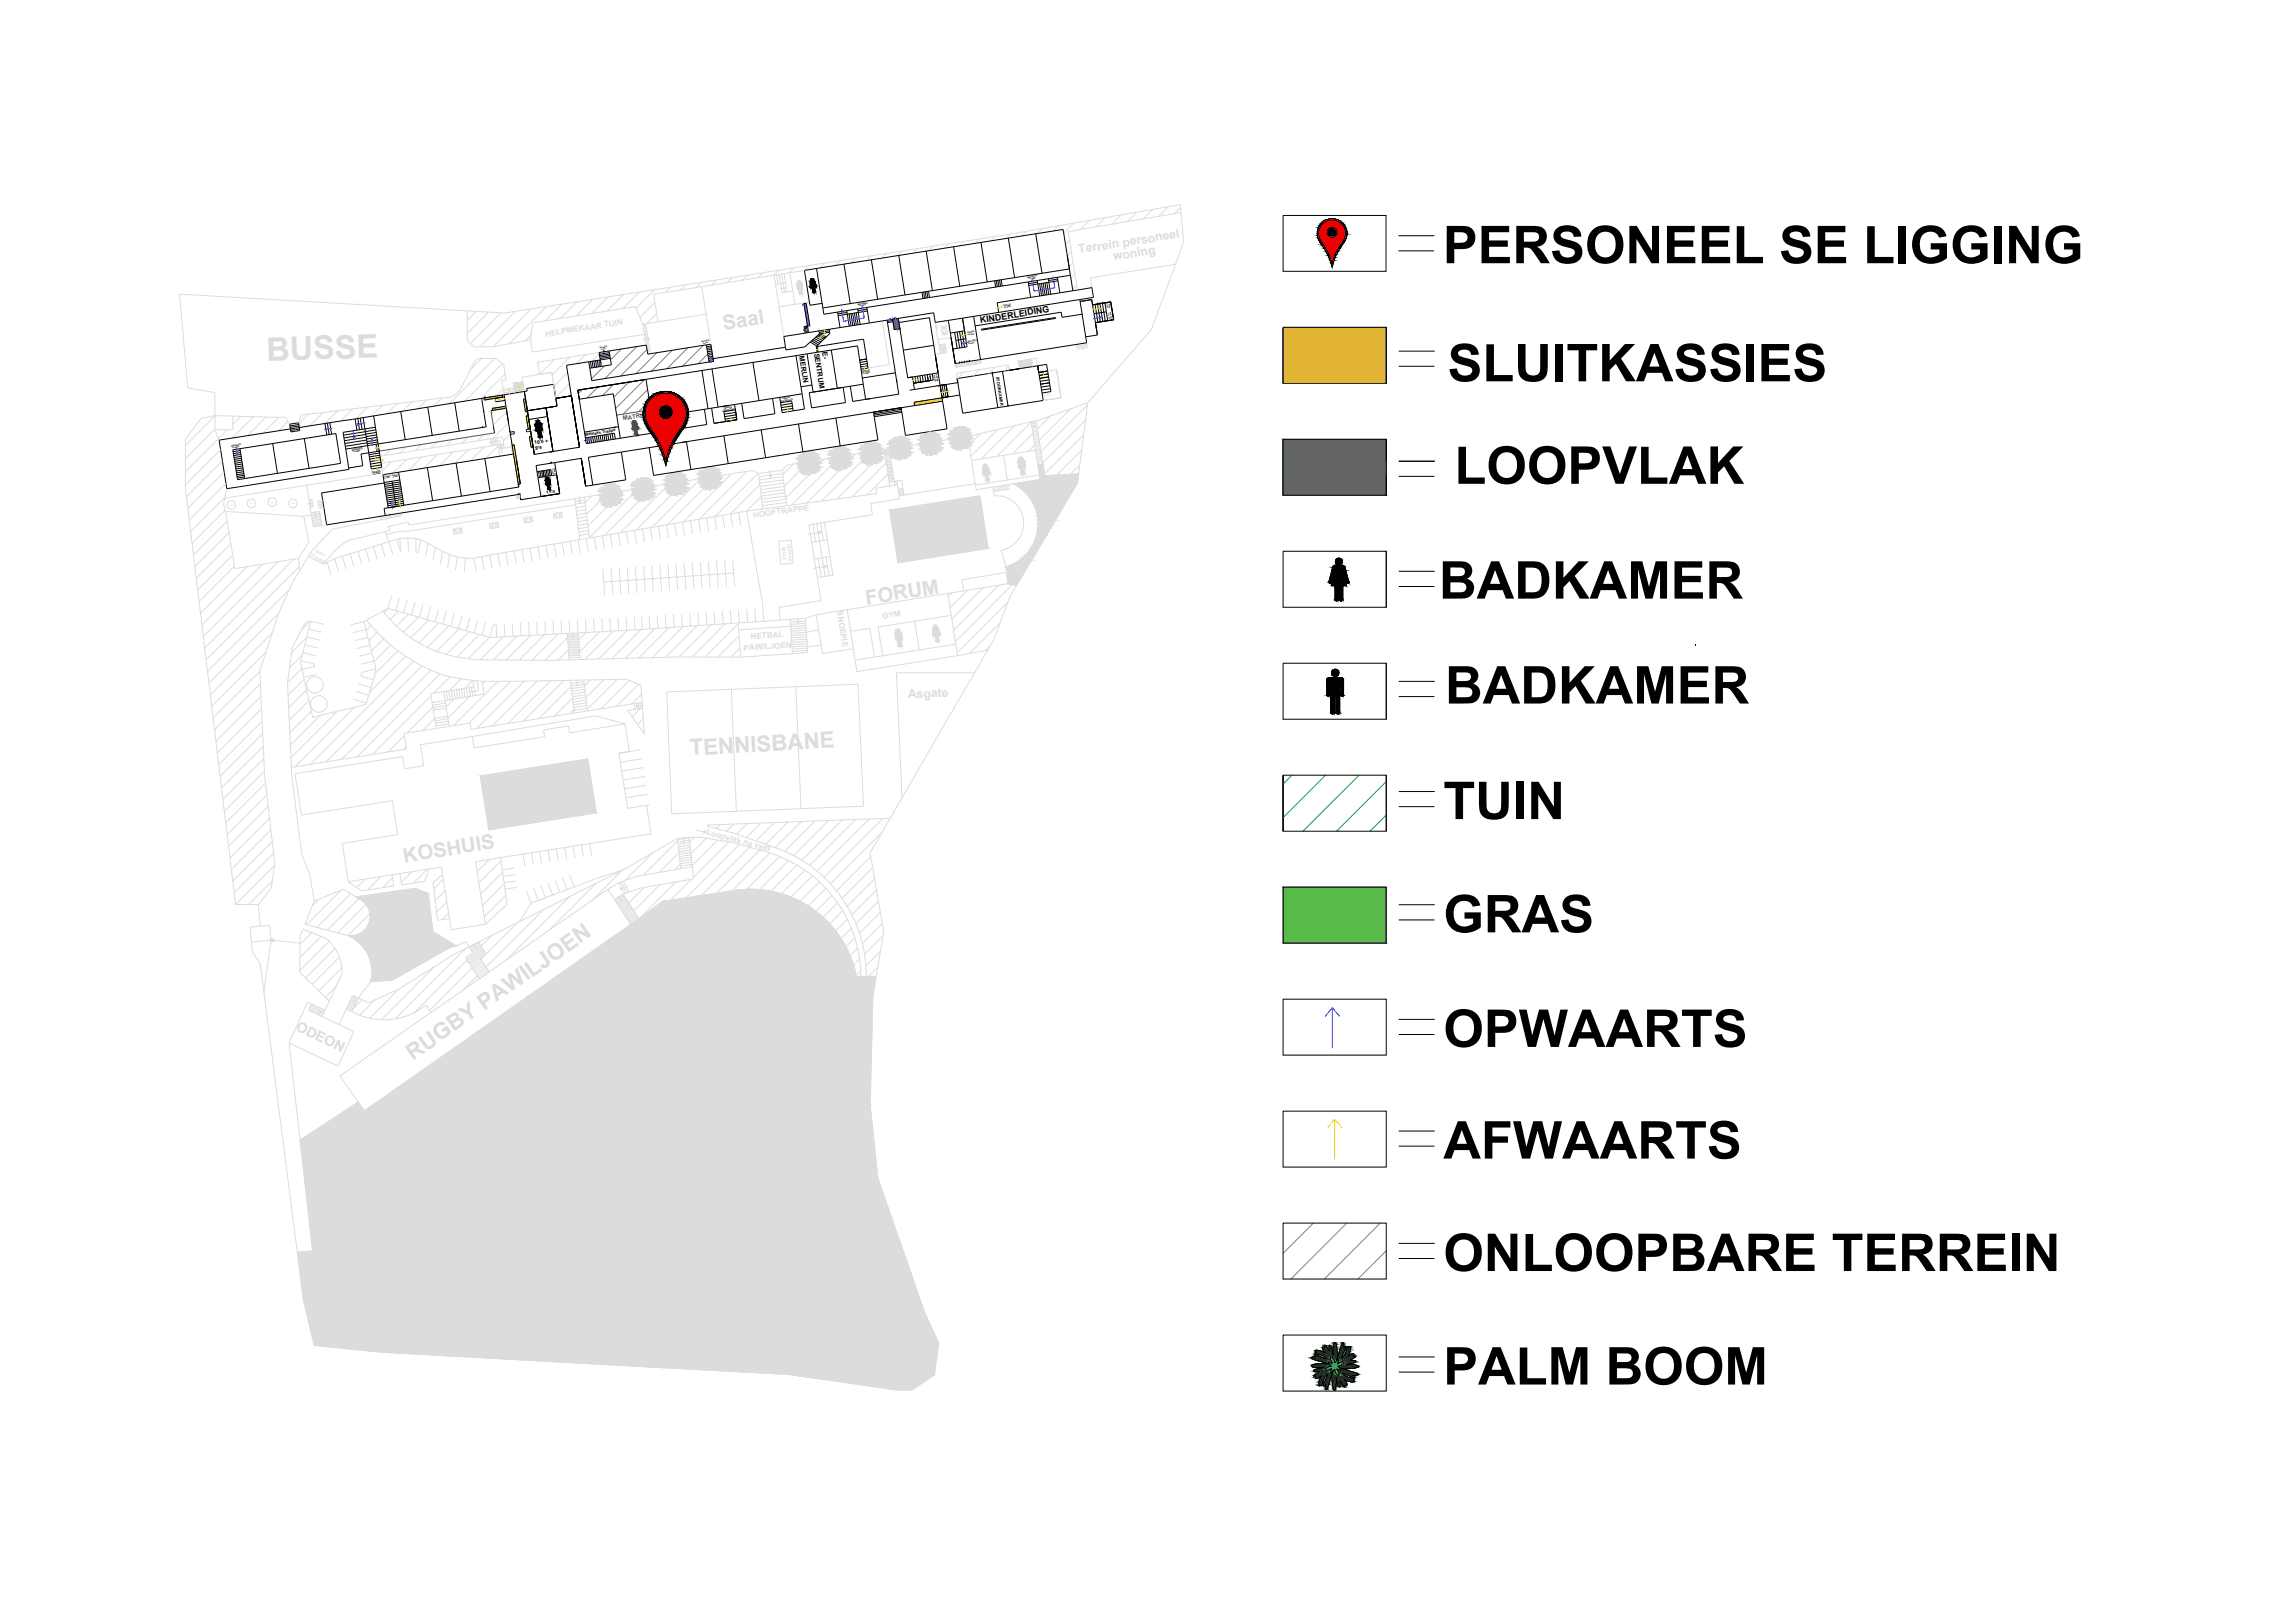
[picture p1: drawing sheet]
<svg xmlns="http://www.w3.org/2000/svg" width="297mm" height="210mm" viewBox="0 0 297 210" stroke-linecap="round" stroke-linejoin="round" font-family="sans-serif">
<defs><g id="words">
<g font-size="6.7">
<text x="186.7" y="34.1">PERSONEEL SE LIGGING</text>
<text x="187.3" y="49.3">SLUITKASSIES</text>
<text x="188.2" y="62.6">LOOPVLAK</text>
<text x="186.2" y="77.5">BADKAMER</text>
<text x="187" y="91">BADKAMER</text>
<text x="186.7" y="106">TUIN</text>
<text x="186.7" y="120.7">GRAS</text>
<text x="186.7" y="135.5">OPWAARTS</text>
<text x="186.7" y="149.9">AFWAARTS</text>
<text x="186.7" y="164.5">ONLOOPBARE TERREIN</text>
<text x="186.7" y="179.2">PALM BOOM</text>
</g>
<text font-size="1.2" x="126.8" y="41.8" transform="rotate(-9 126.8 41.8)">KINDERLEIDING</text>
<g font-size=".9">
<text x="103.4" y="46.1" transform="rotate(81 103.4 46.1)">MERLIN</text>
<text x="105.3" y="45.7" transform="rotate(81 105.3 45.7)">SENTRUM</text>
<text x="106.4" y="45.6" transform="rotate(81 106.4 45.6)">E-</text>
</g>
<text font-size=".8" fill="#545454" x="80.6" y="54.4" transform="rotate(-9 80.6 54.4)">MATRIEK</text>
<g font-size=".7">
<text x="69.2" y="57.5" transform="rotate(-8 69.2 57.5)">10's +</text>
<text x="69.3" y="58.2" transform="rotate(-8 69.3 58.2)">9's</text>
</g>
<text font-size=".6" x="70.7" y="63.9" transform="rotate(-9 70.7 63.9)">11's</text>
<g font-size=".5">
<text x="128.9" y="48.7" transform="rotate(81 128.9 48.7)">STOORKAMER</text>
<text x="75.7" y="56.4" transform="rotate(-9 75.7 56.4)">Matrieks Trappe</text>
</g>
<g font-size=".3">
<text x="132.9" y="36" transform="rotate(-9 132.9 36)">BOONSTE</text>
<text x="111" y="39.5" transform="rotate(-9 111 39.5)">BOONSTE</text>
<text x="111.1" y="39.7" transform="rotate(-9 111.1 39.7)">VLOER</text>
<text x="129.8" y="39.7" transform="rotate(-9 129.8 39.7)">GROND</text>
<text x="129.9" y="39.9" transform="rotate(-9 129.9 39.9)">VLOER</text>
<text x="133.1" y="36.2" transform="rotate(-9 133.1 36.2)">VLOER</text>
<text x="93.5" y="53.3" transform="rotate(-9 93.5 53.3)">VERDIEPING</text>
<text x="93.6" y="52.9" transform="rotate(-9 93.6 52.9)">TWEEDE</text>
<text x="101" y="52" transform="rotate(-9 101 52)">VERDIEPING</text>
<text x="101.1" y="51.7" transform="rotate(-9 101.1 51.7)">TWEEDE</text>
<text x="111.5" y="48.2" transform="rotate(-10 111.5 48.2)">GROND</text>
<text x="111.6" y="48.4" transform="rotate(-10 111.6 48.4)">VLOER</text>
<text x="120.8" y="48.5" transform="rotate(81 120.8 48.5)">VLOER</text>
<text x="121.1" y="48.4" transform="rotate(80 121.1 48.4)">GROND</text>
<text x="29.9" y="57.8" transform="rotate(-10 29.9 57.8)">BOONSTE</text>
<text x="30.1" y="58" transform="rotate(-9 30.1 58)">VLOER</text>
<text x="45.6" y="58.3" transform="rotate(-10 45.6 58.3)">BOONSTE</text>
<text x="45.7" y="58.5" transform="rotate(-9 45.7 58.5)">VLOER</text>
<text x="48.2" y="61.2" transform="rotate(-10 48.2 61.2)">GROND</text>
<text x="48.3" y="61.5" transform="rotate(-10 48.3 61.5)">VLOER</text>
</g>
<g font-size=".3" fill="#dcdcdc">
<text x="135" y="51.1" transform="rotate(-9 135 51.1)">GROND</text>
<text x="135.1" y="51.4" transform="rotate(-9 135.1 51.4)">VLOER</text>
</g>
<g font-size=".2">
<text x="143.2" y="39.2" transform="rotate(81 143.2 39.2)">VLOER</text>
<text x="143.3" y="40.5" transform="rotate(82 143.3 40.5)">VLOER</text>
<text x="143.4" y="39.1" transform="rotate(81 143.4 39.1)">GROND</text>
<text x="143.6" y="40.4" transform="rotate(81 143.6 40.4)">BOONSTE</text>
<text x="77.6" y="45" transform="rotate(-9 77.6 45)">BOONSTE</text>
<text x="77.7" y="45.3" transform="rotate(-9 77.7 45.3)">VLOER</text>
<text x="90.8" y="44.3" transform="rotate(-9 90.8 44.3)">BOONSTE</text>
<text x="90.9" y="44.5" transform="rotate(-9 90.9 44.5)">VLOER</text>
<text x="125.2" y="43.1" transform="rotate(-8 125.2 43.1)">GROND</text>
<text x="125.2" y="43.4" transform="rotate(-9 125.2 43.4)">VLOER</text>
<text x="125.3" y="44.3" transform="rotate(-8 125.3 44.3)">BOONSTE</text>
<text x="125.3" y="44.5" transform="rotate(-8 125.3 44.5)">VLOER</text>
<text x="49.6" y="61.8" transform="rotate(-9 49.6 61.8)">BOONSTE GROND</text>
<text x="49.8" y="62" transform="rotate(-8 49.8 62)">VLOER</text>
<text x="50.8" y="61.8" transform="rotate(-9 50.8 61.8)">VLOER</text>
<text x="71.4" y="60.7" transform="rotate(81 71.4 60.7)">VLOER</text>
<text x="71.6" y="60.5" transform="rotate(81 71.6 60.5)">GROND</text>
</g>
</g></defs>
<!-- layer: Mure -->
<g fill="none" stroke="#dcdcdc" stroke-width=".13">
<path d="M68.7 40l-4.9 4.9M70.7 39.7l-4.8 4.8M72.7 39.4l-2.2 2.1M74.7 39l-2.2 2.2M76.7 38.7l-2.2 2.2M78.7 38.4l-2.2 2.2M80.7 38.1l-2.2 2.2M82.7 37.8l-2.1 2.1M84.7 37.5l-2.4 2.4M84.7 39.1l-1.9 2M86.7 37.2l-.7 .7M88.7 36.9l-.7 .6"/>
<path d="M90.7 36.5l-.7 .7M92.7 36.2l-.7 .7M94.7 35.9l-.7 .7M96.7 35.6l-.6 .7M98.7 35.3l-.6 .6M100.5 35.6l.2 1.2M100.7 35l-.6 .6M100.8 35.5l.4 2.4M101.1 35.5l.4 2.3M101.4 35.5l.2 1.1M101.6 36.6l-1.3 .2M101.6 36.6l.2 1.2"/>
<path d="M102.2 35.3l-17.6 2.8M102.7 34.7l-.6 .6M104.7 34.3l-.6 .7M104.7 39.1l-1.9 .3M106.7 34l-.6 .7M108.7 33.7l-.6 .6M110.7 33.4l-.6 .6M112.7 33.1l-.6 .6M114.7 32.8l-.6 .6M116.7 32.5l-.6 .6M118.7 32.2l-.6 .6M120.7 31.9l-.6 .5"/>
<path d="M122.7 31.5l-.6 .6M124.7 31.2l-.6 .6M126.7 30.9l-.6 .6M128.7 30.6l-.5 .6M130.7 30.3l-.5 .6M132.8 29.9l-.6 .6M134.8 29.6l-.6 .6M136.9 29.2l-.7 .7M138.4 31.1l-.6 .5M138.6 32.6l-.5 .5M138.8 34l-.5 .5M138.9 28.9l-1.3 1.3"/>
<path d="M139.1 35.5l-.6 .5M139.3 36.9l-.5 .6M140.9 28.5l-1.1 1.2M141.1 36l.2 1.2M143 28.2l-1.2 1.2M145 27.8l-1.2 1.2M147.1 27.5l-1.2 1.2M149.1 27.1l-1.2 1.2M151.2 26.8l-1.3 1.2M152.7 26.5l.4 4.9M152.7 26.8l-.7 .8M152.8 27.5l-14.6 2.5 .1 .5"/>
<path d="M27.8 55.6l.5 1.4M27.8 55.5l-3.8 3.8M27.8 53.8l-3.8 3.9M28.5 58.2l-4.5 4.5M28.8 59.6l-4.7 4.7M29.4 55.6l-5.4 5.4M31.2 53.9l-1.1 1M32.8 53.9l-2.8 2.8M34.4 54l-2.4 2.4M36.1 54l-2.1 2.1M37.2 54.5l-1.2 1.2M39.9 53.6l-1.3 1.2"/>
<path d="M41.8 53.4l-1.8 1.7M43.7 53.1l-1.7 1.7M45.6 52.9l-1.5 1.6M47.5 52.7l-1.5 1.5M49.5 52.4l-1.5 1.5M50.5 58.2l-.8 .7M50.6 59.8l-1.1 1.1M51.4 52.2l-1.3 1.3M52.5 57.8l-.8 .8M52.6 59.4l-1.8 1.8M53.3 52l-1.2 1.2M54.5 57.5l-.8 .8"/>
<path d="M54.6 59.1l-1.8 1.8M55.2 51.7l-1.1 1.2M56.5 57.2l-.8 .8M56.6 58.8l-1.8 1.8M57.1 51.5l-1 1.1M58.5 56.9l-.8 .8M58.6 58.5l-1.8 1.8M60.6 56.6l-.9 .8M60.6 58.2l-1.7 1.8M61.6 40.3l-1.2 1.2M62.3 46.4l-1.4 1.3M62.6 56.2l-.8 .8"/>
<path d="M62.6 57.9l-1.7 1.7M63.2 40.4l-2.8 2.8M64 46.4l-5.9 5.8M64.1 53.1l-.5 .4M64.5 57.7l-1.6 1.6M64.8 40.5l-3.9 3.9M65 47.1l-4.9 4.8M65.1 50.3l-.9 1M65.3 48.4l-3.1 3.2M65.6 53.2l-1.8 1.8M65.8 54.7l-2 2M66 56.2l-.9 .9"/>
<path d="M66.3 57.6l-.3 .3M66.5 50.2l-1.4 .2M66.6 50.4l-1.5 .2M66.6 50.6l-1.4 .2M66.7 40.3l-4.6 4.6M67.5 48.8l.3 1.9M67.6 49.4l-1.2 .2 .2 1.3M68.7 43.3l-.8 .8M71.4 48.2l.2 1.5M83.3 41.9l.7 3.9M83.5 43.9l-.4-1.9-.9-2.3-13.3 2.1-.3 2.2M83.5 41.9l.7 3.9"/>
<path d="M85 40.6l-1.3 1.3M85.1 41.7l-1.6 .2M91.4 40.7l.6 3.8M104.7 59.7l-3.2 3.2M106.7 59.4l-5.1 5M108.7 59.1l-6.3 6.3M110.7 58.8l-6.3 6.3M112.7 58.5l-6.4 6.3M114.2 41.5l.8 5.7-2.7 .4M114.4 58.4l-6.1 6.2M114.6 59.9l-4.4 4.4M115 58.1l10.2-1.6 8.2-1.9 .5 3.5"/>
<path d="M121 41.7l.5 2.9M126.7 47.8l-.8 .9M126.8 46.5l.1 .5-3.3 .5v-.5M126.9 56.1l-1.5 1.5M128.7 47.5l-.8 .9M129.1 55.6l-3.5 3.5M130.5 47.4l-.6 .6M130.6 47.9l-.2-.7-6.7 1.1 .2 .7 .8-.8M131.3 55.1l-4.3 4.3M133.4 54.6l-4.4 4.5M133.6 56.1l-2.6 2.6M133.9 57.6l-.9 .8"/>
<path d="M135.9 53.8l-1.7 1.7M136.7 47.8l.6 3.7-2.3 .3M138.5 52.9l-4.1 4.1M139.9 58.2l-3.2 3.3M140.2 56.3l-5.1 5M140.4 54.4l-5.5 5.5M140.7 52.4l-6 6M140.7 52.1l-6.7 2.4M29 61.1l-4.7 4.7M29.1 64.5l-.2 .8M29.1 64.4l-4.4 4.4M29.1 66l-4.3 4.3"/>
<path d="M29.2 66.2l1.2 7.4 8.2-1.3M29.2 62.5l-4.7 4.8M29.3 63.2l-.2 1.3M29.4 67.5l-4.4 4.3M29.6 68.9l-4.4 4.4M29.9 70.4l-4.5 4.4M30.1 71.8l-4.5 4.5M30.3 73.3l-4.5 4.5M32 73.3l-6.1 6.1M34 73l-7.9 7.9M36 72.7l-9.7 9.7M36.1 79.4l-9.1 9"/>
<path d="M37.4 76.3l-10.6 10.6M38 72.4l-11.5 11.5M38.6 72.3l.2 1.6M38.7 73.3l-12 12.1M39.3 66.8l.6 3.4-1.3 2.1M39.7 62.8l-10.6 1.7M42.3 72.8l.5 1.6M43.3 72.3l.5 1.6M43.3 72.3l-1.5 .7M44.3 72l.5 1.6M45.3 71.7l.5 1.6M46.3 71.3l.5 1.7"/>
<path d="M47.3 71l.5 1.7M48.3 70.7l.5 1.7M49.3 70.4l.5 1.7M49.4 60.5l.1 .9M49.8 68.8l1 3M50.2 78.7l-.5 .6M50.7 77.1l-.5 1.6M51.3 69.8l-8 2.5M51.5 79.1l-1.1 1.1M51.7 77.4l-.5 1.6M51.7 69.7l.1 1.7-.5-1.6M51.7 69.7l-.4 .1"/>
<path d="M51.9 66.6l-2.7 .5M52.7 77.6l-.5 1.7M52.8 69.6l-1.1 .1M52.8 69.6v1.7M52.8 69.6l1 .1M52.8 79.5l-1.5 1.5M53.7 77.9l-.5 1.7M53.8 69.7v1.7l.3 .1 .3-1.7M53.8 69.7l.6 .1M54.1 79.9l-1.9 1.9M54.4 69.8l1 .5M54.7 78.2l-.5 1.7"/>
<path d="M55.4 70.3l.9 .5M55.4 70.3l-.4 1.7M55.7 78.5l-.4 1.7M56.3 70.8l1 .5-.3 1.8M56.3 70.8l-.3 1.7M56.7 78.8l-.4 1.7M57.7 79.1l-.4 1.7M58.2 71.8l-.3 1.7M58.8 79.4l-.5 1.7M59.2 72.1l-.3 1.7M59.7 68.3h-.1M59.8 79.7l-.5 1.6"/>
<path d="M60.2 72.2l-.1 1.8M60.8 80l-.5 1.6M62.3 72l.3 1.7M63.4 71.8l33.2-5.7 2.1 12 .1 2.3M63.4 71.8l.3 1.7M63.4 71.8l-2.1 .5 .3 1.7M64.4 71.6l.3 1.7M64.4 67.6h-.2M65.5 71.5l.2 1.7M66.5 71.3l.3 1.7M67.5 71.1l.3 1.7M68.6 70.9l.3 1.7"/>
<path d="M68.8 66.8l-.1 .1M69.6 70.8l.3 1.7M70.6 70.6l.3 1.7M71.7 70.4l.3 1.7M72.7 66.3h-.2M72.7 70.2l.3 1.7M73.8 70l.2 1.8M74.5 65.3l-21.5 3.4-1.7 .1-1.3 .4M74.8 69.9l.3 1.7M75.6 64.7l-1.2 .2M75.7 65l-1.2 .2M75.8 69.7l.3 1.7"/>
<path d="M76.9 69.5l.3 1.7M77.9 69.3l.3 1.7M78 73.6l.2 3.5M78.9 80l.1 1.7M78.9 69.2l.3 1.7M79 73.5l.3 3.5M79.9 79.9l.1 1.7M80 69l.3 1.7M80.1 73.5l.2 3.4M81 79.8l.1 1.8M81 68.8l.3 1.7M81.1 73.4l.3 3.4"/>
<path d="M82 79.8l.1 1.7-18.8 1 .5-1.7 .4-.1 .1 1.8M82.1 68.6l.2 1.7M82.2 73.3l.2 3.5M83 79.7l.1 1.8M83.1 68.4l.3 1.8M83.2 73.2l.3 3.5M84 79.7l.1 1.7M84.1 68.3l.3 1.7M84.3 73.2l.2 3.4M85 79.6l.1 1.7M85.2 68.1l.3 1.7M85.3 73.1l.3 3.4"/>
<path d="M86.1 79.5l.1 1.7M86.2 67.9l.3 1.7M86.4 73l.2 3.5M87.1 79.5l.1 1.7M87.2 67.7l.3 1.7M87.4 72.9l.3 3.5M88.2 79.4l.1 1.7M88.3 67.6l.3 1.7M88.5 72.9l.2 3.4M89.2 79.3l.1 1.7M89.3 67.4l.3 1.7M89.5 72.8l.3 3.4"/>
<path d="M90.3 79.3l.1 1.7M90.4 67.2l.3 1.7M90.6 72.7l.2 3.5M91.3 79.2l.1 1.7M91.4 67l.3 1.7M91.6 72.7l.3 3.4M92.4 79.1l.1 1.7M92.4 66.9l.3 1.7M92.7 72.6l.2 3.4M93.4 79l.2 1.7M93.5 66.7l.3 1.7M93.7 72.5l.3 3.5"/>
<path d="M94.5 79l.1 1.7M94.5 66.5l.3 1.7M94.8 72.4l.1 1.8M94.9 74.2h.1M94.9 74.2l-16.8 1.1M94.9 74.2l.1 1.7M95.5 78.9l.2 1.7M95.6 66.3l.2 1.7M96.6 78.8l.1 1.7M97.4 60.9l.7 .4M97.6 78.7l.2 1.8M101.8 60.2l-.6 .7"/>
<path d="M102.7 60l-1.4 1.4M105.2 67.8l.3 2.3M105.7 67.8l1.1 6.8M105.9 72.3l.3 2.4M106.2 67.7l.3 2.3M106.7 67.6l.7 4.4M106.9 72.1l.4 2.4M107 69.9l-2 .3M107.4 72l.4 2.4-2.1 .4M107.4 72l-2 .3M114.9 61.3l-2.7 2.8M115.1 62.8l-.1 .1"/>
<path d="M115.1 62.9l-1.8 .3 .1 .7-9.4 1.2M115.9 62.3v.5M116.9 63.8v.1l-.6 .1M123.1 79.6l-9.5 1.5M123.1 76.7l-.4 .5M125.2 76.4l-2.3 2.2M127.2 76.1l-4.1 4M129.2 75.7l-5.8 5.9M130.1 73.4l.3 2.1M130.2 74.1l-5.8 .9 .3 1.5M130.4 77.9l-6.6 6.6M130.4 75.5l-7.8 1.3"/>
<path d="M130.4 75.5l1.1 .3M131 75.7l-7.4 7.3M134.9 60.1l.3 1.5 4.3-.3M139.7 60.2l-1.2 1.2M33.6 86.9l-6 6M33.7 88.5l-5.9 5.9M33.8 90.1l-5.9 5.8M33.8 91.7l-5.7 5.7M33.9 93.3l-5.6 5.7M34 95l-5.5 5.5M34.1 96.6l-5.4 5.4M34.1 98.2l-5.3 5.3"/>
<path d="M34.2 99.8l-5.2 5.2M34.4 84.4l-7 7M35.2 81.9l-8 8M38.9 85.5l1.7 .4 .1 .4-1.6 .3h.1M39.1 86.5l-1.9 1.9M39.1 84.7l-1.6 1.7M39.2 84.5l1.6 .4M39.4 87.9l-2.1 2.1M39.4 83.4l1.7 .5M39.7 89.3l-2.4 2.3M39.7 82.5l-2 2M39.7 82.4l1.7 .4"/>
<path d="M39.9 81.4l1.7 .4M40 90.7l-2.6 2.5M40.1 80.4l-1.1 1M40.3 92.1l-2.8 2.7M40.7 92.8h-.3M40.9 87.3l-1.6 .3M41.4 92.6l-3.8 3.8M41.9 80.8l-1.7-.4-1.3 5.3M43.6 92.1l-6 6M45.4 80.9l1.7-.5 .2 1.1M45.7 90.5l1.7 .5M45.9 91.5l-7.7 7.7"/>
<path d="M46 89.5l1.7 .5M46.4 88.5l1.6 .5M47.3 81.5l.3 1M47.3 81.5l-1.6 .4M47.6 82.5l.5 2M47.6 82.5l-1.7 .4M47.9 83.5l-1.7 .4M48 80.9l-.6 .7M48.1 84.5l.3 1M48.1 84.5l-1.7 .4M48.3 88h.1M48.4 85.5l.2 1.1"/>
<path d="M48.4 85.5l-1.7 .5M48.5 87.4h.1M48.5 87.4l-.1 .1M48.6 86.6l-1.7 .4-.2 .5 1.6 .5M48.6 86.6l-.1 .8M48.8 81.8l-1.1 1.1M49.6 82.7l-1.5 1.6M50.5 83.5l-2.1 2.1M51.5 84.2l-3 3M52.3 95.2l-2.1 2.1M52.5 84.9l-4.7 4.7M52.6 96.6l-.4 .4"/>
<path d="M53.5 85.6l-13.3 13.3M54.1 94.6l-1.8 .3 .3 2-14.9 2.4M54.6 86.2l-12.4 12.4M55.5 80.2l-2.4 2.4M55.7 86.7l-11.5 11.6M55.8 90.1l-7.6 7.5M56 91.5l-3.4 3.4M56.2 93l-1.5 1.5M56.8 80.6l-2.6 2.6M56.9 87.2l-10.7 10.8M58.1 81l-2.8 2.8M58.3 87.6l-2.2 2.1"/>
<path d="M58.7 90.5l-1 1M59.4 81.4l-2.9 2.9M59.7 87.8l-1.6 1.6M60.7 81.7l-3 3M60.8 90.1l-2.8 2.8M61.2 88l-1.1 1.1M61.8 80.3l-.5 1.6M62 82.1l-2.9 2.9M62.7 88.2l-.3 .3M62.8 80.5l-.5 1.7M63.3 82.5l-2.7 2.7M64.4 88.2l-5.7 5.7"/>
<path d="M65.1 82.4l-3 3M65.2 80.7l.1 1.7M66.1 88.2l-5.4 5.4M66.3 80.6l.1 1.7M66.9 82.3l-3.1 3.1M67.3 80.6l.1 1.7M67.8 88.2l-6.1 6.1M68.4 80.5l.1 1.7M68.7 82.2l-3.2 3.2M69.4 80.5l.1 1.7M69.5 88.1l-5.8 5.8M70.4 82.1l-3.2 3.3"/>
<path d="M70.5 80.4l.1 1.7M71.2 88.1l-5.5 5.5M71.5 80.3l.1 1.8M72.2 82l-3.4 3.4M72.6 80.3l.1 1.7M73 88.1l-5.3 5.2M73.4 82.5l-2.9 2.9M73.5 84.1l-1.3 1.3M73.6 80.2l.1 1.8M73.9 88.8l-4.2 4.2M74.1 90.3l-2.4 2.4M74.2 91.8l-.5 .6"/>
<path d="M74.7 80.2l.1 1.7M74.8 82.1l-1.4 .1M74.9 82.3l-1.5 .1M74.9 82.5l-1.5 .1M74.9 82.7l-1.5 .1M74.9 82.9l-1.4 .1M74.9 83.1l-1.4 .1M74.9 83.4h-1.4M74.9 83.6h-1.4M74.9 83.8h-1.4M74.9 84h-1.4M74.9 84.2l-1.4 .1"/>
<path d="M75 84.4l-1.4 .1M75 84.6l-1.4 .1M75 84.8l-1.4 .1M75 85.1h-1.4M75.5 88l.5 4M75.5 88.3l-1.7 .2M75.6 88.6l-1.7 .2M75.6 88.9l-1.7 .2M75.7 89.2l-1.7 .3M75.7 89.6l-1.7 .2M75.7 80.1l.1 1.7M75.7 89.9l-1.7 .3"/>
<path d="M75.8 90.3l-1.7 .2M75.8 81.8l-.9 1M75.8 90.6l-1.7 .3M75.9 90.9l-1.7 .3M75.9 91.3l-1.7 .3M75.9 91.7l-1.6 .2M76.4 88l-.8 .8M76.8 80.1l.1 1.7M77 92.6l3.9 1.1M77.6 81.8l-2.6 2.5M77.8 80l.1 1.7M78.1 88l-2.3 2.3"/>
<path d="M79.4 81.7l-3.7 3.6M79.8 87.9l-3.8 3.9M81.1 81.6l-3.7 3.7M81.4 88l-3.7 3.7M82.6 88.5l-2.8 2.9M82.8 91.7l-1 1M82.9 81.5l-3.7 3.7M83 89.8l-1.2 1.3M83.1 98.2l-2.9 .4M83.1 91.6l.3 3.4-2.2-3.1 1-.1M83.2 93l-.7 .7M83.3 99.3l-2.9 .5"/>
<path d="M83.3 94.6l-.1 .1M84.7 81.3l-3.8 3.9M86.6 81.2l-4 3.9M88.4 81.1l-4 4M90.2 81l-4.1 4.1M92 80.9l-4.2 4.1M93.8 80.7l-4.3 4.3M95.5 80.7l-4.3 4.3M95.6 82.3l-2.7 2.7M95.7 83.9l-1.1 1.1M102.3 81l-6.7 .5M104.2 80l-8.7 .6"/>
<path d="M118.3 80.4l.6 3.7M123.7 83.4l-9.5 1.5M127.8 84.2l-3.9 .6M128.1 83.6l-.6 .6M129.4 80.6l-4 4M32.3 120l.4 3.2 1 1.5M33.7 119.9l1.2-.1 .2 1.9M34.3 101.3l-5.1 5.2M34.5 102.9l-5.1 5.1M34.7 104.4l-5.1 5.1M34.9 105.9l-5.2 5.1M35 107.4l-5.1 5.1"/>
<path d="M35.2 108.9l-5.1 5.1M35.2 114l-3.1 3.1M35.4 110.4l-5.1 5.1M35.5 112l-5 5M41.3 116.4l-.9 .8M44.2 115.2l-4.5 4.5M45.3 114.1l-.1 .1M45.4 115.7l-4.4 4.3M46.1 116.1l7.6-1.1 1.7 .6 .6 5 3 1.8-.9 .3-7.3 4.1-2.9 .2M46.4 116.3l-4.1 4.1M46.4 116.3l-2-1.2-3.7 1.5M46.4 116.3a2.55 2.55 0 0 1 1.4 2.9 2.55 2.55 0 0 1-2.6 1.9l-5.7-1.5"/>
<path d="M47.3 113.8l-1.1 1.1M47.4 117l-3.7 3.7M47.9 118.2l-2.9 2.9M49.3 113.4l-1.8 1.8M50.7 113.2l.2 1.5-4.2 .6-1.6-1.2M50.8 113.6l-1.3 1.3M53.3 112.8l-1.4 1.4M55.3 112.5l-1.8 1.8M55.5 112.4l-.6 1.7-2.9 .4-.3-1.5M57.3 113.2l-1.3 1 .6 4.9 1.6-.2M57.4 113.8l-1.3 1.2M57.6 115.3l-1.3 1.2"/>
<path d="M57.8 116.7l-1.3 1.3M58 118.2l-.8 .8M63.3 111.2l-1.6 1.6M64.8 111l.8 6-2.8 2.6M64.8 111.4l-2.8 2.9M65 112.9l-2.8 2.8M65.2 114.4l-2.8 2.8M65.4 115.8l-2.8 2.8M66.5 112.4l-1.5 .2M66.7 113.2l-1.6 .2M66.8 114l-1.6 .2M66.9 114.8l-1.6 .2"/>
<path d="M67 119.4l-4.1 4M67.7 110.5l.2 1.6M68.1 115.3l.6 1.6M68.7 116.9l-1.5 2.4M68.7 110.3l.3 1.6M69 115l.6 1.5M69.8 110.2l.3 1.5M70 114.6l.6 1.6M70.3 117.7l-7.4 7.4M70.9 110l.2 1.6M70.9 114.3l.6 1.5M71.8 113.9l.6 1.6"/>
<path d="M72 109.8l.2 1.6M72.8 113.6l.6 1.5M73.1 109.7l.2 1.5M73.7 113.2l.6 1.6M73.7 116l-8.2 8.2M74.1 109.5l.3 1.5M75.2 109.3l.3 1.6M76.3 109.2l.2 1.5M77.1 114.3l-6 6.1M80.5 112.7l-3.9 3.8M80.6 115.7l.1 .1M80.7 115.8l-1.1 .8"/>
<path d="M80.7 112.5l-3.5 1.2-8.5 3.2M80.8 115.9l-1.1 .8M80.9 115.6l-.2 .2M80.9 116.1l-1.1 .8M81 116.3l-1.1 .7M81.1 116.5l-1.1 .7M81.2 116.6l-1.1 .8M81.3 116.8l-1.1 .8M81.4 117l-1 .7M81.5 117.2l-1 .7M81.7 117.3l-1.1 .8M81.8 117.5l-1.1 .8"/>
<path d="M81.9 117.7l-1.1 .7M82 117.9l-1.1 .7M82.1 118l-1.1 .8M82.2 118.2l-1.1 .7M82.3 118.4l-1 .7M82.4 118.5l-1 .8M82.6 118.7l-1.1 .8M82.7 118.9l-1.1 .7M83.3 114.8l-2 2M83.4 100.5l-2.8 .4M83.6 101.6l-2.8 .5M83.8 102.8l-2.8 .4"/>
<path d="M84.4 110.4l-3.6 3.6M85.4 114.5l-3.4 3.4M85.7 116.7l-3 2.2M87.4 114.1l-4.7 4.8M87.7 108.8l-4.5 4.5M87.8 110.3l-2.5 2.6M88 111.9l-.7 .7M89.5 113.8l-2.8 2.7M89.8 108.4l-.6 .5M91.4 108.5l-2 2M92.8 108.7l-3.2 3.3M93.2 106.7l-.6 .5"/>
<path d="M94.3 108.9l-4.6 4.6M94.9 106.6l-.9 1M95.7 109.3l-7 6.9M96.7 106.6l-1.4 1.3M97 109.7l-6.3 6.2M98.3 110l-5.6 5.6M98.4 106.5l-1.9 1.9M99.6 110.4l-4.9 4.9M100.2 106.4l-2.4 2.4M100.8 110.8l-4.2 4.3M101.9 106.4l-2.9 2.9M102 111.4l-3.8 3.7"/>
<path d="M103.1 112l-3.4 3.3M103.7 106.3l-3.4 3.4M104.1 112.6l-3 3.1M105.1 113.3l-2.8 2.8M105.4 106.2l-3.9 4M106 114.1l-2.5 2.5M106.8 115l-2.2 2.2M107.2 106.2l-4.5 4.5M107.6 115.9l-2 2M108.4 116.8l-1.9 1.9M109 106.1l-5.3 5.2M109 117.9l-1.7 1.6"/>
<path d="M109.6 119l-1.5 1.5M110.7 106l-5.9 6M112.5 106l-6.8 6.7M112.7 110.8l-4.5 4.5M112.9 112.3l-4 4M113.2 113.7l-3.6 3.6M113.4 115.2l-3.2 3.2M113.7 116.6l-3 2.9M113.9 118.1l-2.7 2.7M114.1 107.7l-6.7 6.7M114.1 119.5l-2.5 2.6M114.2 105.9l-7.6 7.6"/>
<path d="M35.1 121.7l-1 6.7M35.1 121.7l-2.6 .2M35.1 121.7l3.7 .3M38.8 121.1v4.7l3.8 3.7M39.2 120.2l2.9 1.2M40.3 120.7l-1.5 1.5M41.5 121.2l-2.7 2.7M42.6 121.8l-3.8 3.8M43.4 122.7l-3.9 3.9M43.5 127.7l-1.4 1.4M43.9 123.9l-3.5 3.5M44.2 125.2l-3 3"/>
<path d="M44.3 126l-.9 1.9M45.5 130.9a8.8 8.8 0 0 0 9.6-.8l.7 .9M46.8 129.4l-1.1 1.1M48.5 129.4l-2 2M51.6 128l-3.8 3.8M56.2 125.1l-6.9 6.9M60.2 122.8l-9.1 9.1M60.4 124.3l-6.8 6.8M60.8 124.8l1.3-.8 .2 .2-1.3 .9M61.1 125.3l-5.5 5.5M61.7 126.3l-1.8 1.8M62 122l-1.2 .7"/>
<path d="M62.1 122.2l-1.2 .7M62.2 122.4l-1.1 .7M62.3 122.6l-2.1 1.3M62.4 124.4l-1.3 .9M62.4 122.7l-2.1 1.4M62.5 124.6l-1.3 .9M62.6 122.9l-2.2 1.4M62.7 123.1l-2.1 1.4M62.7 124.8l-1.3 .9M62.8 123.3l-2.1 1.4M62.8 125.1l-1.3 .9M62.9 123.5l-.7 .6"/>
<path d="M63 125.3l-1.3 .9M63.1 125.5l-1.3 .9M63.3 125.8l-1.3 .9M63.6 121.1l-1.4 1.3M110.1 120.1l-1.3 1.4M110.6 121.4l-1.2 1.1M111 122.7l-1 1M111.2 124.1l-.8 .8M111.4 125.7l-.6 .5M113.6 125.1l-1.3 1.3M113.9 123.1l-1.9 1.9M114.3 121.1l-2.4 2.4"/>
<circle cx="29.9" cy="65.4" r=".56"/>
<circle cx="32.5" cy="65.2" r=".56"/>
<circle cx="35.2" cy="65" r=".56"/>
<circle cx="37.9" cy="65.2" r=".56"/>
<circle cx="40.7" cy="88.6" r="1.07"/>
<circle cx="41.3" cy="91.1" r="1.07"/>
<circle cx="35.2" cy="121.7" r=".14"/>
</g>
<!-- layer: 0 -->
<g fill="none" stroke="#dcdcdc" stroke-width=".13">
<path d="M90.8 37.1l.6 3.6-6.3 1-.5-3.6M100.1 35.7l1.3 7.8M102.6 37.7l.2 1.7-2 .3M102.6 37.7l-1.4 .2M103.1 36.8l.1-.1h.5l.1 .6-.2-.4M103.1 36.8l.1 .6h.1M103.2 37l.1 .4M103.2 36.9h.1M103.2 36.9l.2 1.1M103.5 37.3h.1M103.5 37.3l.1 .7M103.6 36.9l.2 1.1"/>
<path d="M103.6 36.9h.1M104.1 35l-1.9 .3 .4 2.4M138.3 30.5l1.1 7M152.1 34.2l-11 1.8M152.7 26.5l-22 3.8-65.4 10.2-42.1-2.4 1.1 12.1 3.5 .6v4.8h2.3v-1.8M153.1 31.4l-4.1 11.2-8.3 9.5-1.3 10.4-8.7 14.7-2.1 5.6-16 27.6 1.7 10.2-1.4 8.3-.3 14.2 1 9.4 6 17.4 1.9 3.9-.6 4.1-2.9 2h-2l-13.9-2-52.8-2.9-8.7-.9-1.4-6-5.5-43.4M37.5 54.9l-.6-.9h-.6l-8.5-.2-1.8 .4-2 2.6v6.4l6.5 53.9h2.9M60.4 40.2v3.9l1 .8h2.4l4.8-.9 .3 1.6 14.5-2.3M63.4 56.8l.2 .9M63.7 56.7l.1 1M63.9 56.7l.1 .9M64.1 56.7l.1 .9"/>
<path d="M64.3 56.6l.1 1M64.4 57.6l-15.1 2.4M64.4 57.6l.1 .5M64.4 57.6l.7-.1 .1 .1-.7 .1M64.5 58.1l.2 .9M65.2 57.8l-.7 .2M65.2 51.1l-.3-1.9 .6-.1-.3-1.9-1-.8h-2.2l-.5 .3-2.1 3.9-1 .8-19.4 2.3-.4 1M65.2 58l-.2-1.5-15.8 2.5M66.1 57.9l.2 .9M66.3 57.8l-1.8 .3M69.7 46.9l-.1 .1M71.4 48.2l-3.9 .6"/>
<path d="M71.4 48.2l.5 3.3M71.7 46.5l-1.9 1.9M73.4 48.2l-1.7 1.8M73.7 49.7l-1.8 1.7M73.7 46.2l-2.3 2.3M73.9 51.1l-.1 .2M75.7 45.9l-1.1 1.2M77.5 45.6l-8 1.3 .3 1.5 1.6-.2M77.5 45.8l-.9 1M83.5 43.9l.1 .8M83.5 41.9l-.4 .1M103.4 59.2l.1 .1-.3 .1 1.1 .4h-.6l-.5 .1 .1 .1h.6l-.6 .2 .4 .1-.4 .2 .1 .1v.1l.4-.2-.1 .7a.22 .22 0 0 0 .2-.1 .22 .22 0 0 0 0-.2l.3-.5-.3 .8"/>
<path d="M104.4 59.3l.2 .2v.2l.3-.2-.1 .3 .4-.1a.25 .25 0 0 1-.1 .2 .25 .25 0 0 1-.3 0l.3 .3-.3-.1 .1 .4a.27 .27 0 0 1-.3-.4l-.2 .2 .1-.2-.4 .1a.26 .26 0 0 1 .4-.3l-.3-.2h.3zM105.4 58.7l-.3 .7 .3-.4a.22 .22 0 0 1 0-.2 .22 .22 0 0 1 .2-.1l-.1 .6 .3-.2 .1 .2h.1l-.4 .3h.4l-.6 .2 .5 .1 .3 .1-.8 .1h-.4l1.1 .3-.3 .1 .1 .2M105.4 58.7h-.2l-.1-.2-.3 1v-.8l-.1-.3-.2 .8-.1-.5-.1-.1v.4l-.3-.4v.1h-.1l.1 .4-.4-.2-.2 .1a.22 .22 0 0 0 .1 .2 .22 .22 0 0 0 .2 0l.4 .3-.7-.3M107.5 58.6v.1l-.3 .1 1.1 .4h-.9l-.2 .1 .3 .1h.4l-.5 .2 .3 .1-.3 .2 .1 .1v.1l.3-.2-.1 .7a.23 .23 0 0 0 .2-.3l.3-.4-.2 .7M108.4 58.7l.2 .2 .1 .2 .2-.2v.3l.3-.1a.25 .25 0 0 1-.1 .2 .25 .25 0 0 1-.2 0l.2 .3-.3-.1 .2 .4a.24 .24 0 0 1-.3-.1 .24 .24 0 0 1 0-.3l-.3 .2 .1-.2-.4 .1a.25 .25 0 0 1 .1-.2 .25 .25 0 0 1 .3-.1l-.2-.2h.2zM109.4 58.1l-.3 .7 .3-.4a.21 .21 0 0 1 0-.2 .21 .21 0 0 1 .3-.1l-.2 .6 .4-.2v.2h.1l-.3 .3h.3l-.6 .2 .8 .1-.6 .2h-.5l1.1 .3-.3 .1v.2M109.4 58.1l-.1 .1-.1-.4-.4 1.2v-.6l-.1-.6-.1 .8-.1-.5-.1-.1-.1 .4-.2-.4v.1h-.2l.2 .4-.3-.1h-.4a.21 .21 0 0 0 .1 .2 .21 .21 0 0 0 .3 0l.4 .3-.8-.3M111.5 57.9v.2h-.3l1.1 .4h-.3l-.7 .1 .1 .1 .6 .1-.5 .1-.1 .1h.3l-.3 .3h.1v.1l.4-.1-.2 .4v.2a.22 .22 0 0 0 .3-.1 .22 .22 0 0 0 0-.2l.3-.4-.3 .7M112.5 58.1l.1 .1 .1 .3 .3-.3-.1 .3 .4-.1a.26 .26 0 0 1-.4 .3l.2 .2h-.2l.1 .3a.24 .24 0 0 1-.3-.1 .24 .24 0 0 1 0-.2l-.2 .2v-.3l-.3 .1a.25 .25 0 0 1 .1-.2 .25 .25 0 0 1 .2 0l-.2-.3 .3 .1zM113.4 57.4l-.2 .7 .3-.4a.21 .21 0 0 1 0-.2 .21 .21 0 0 1 .2-.1l-.1 .6 .3-.1v.1l.1 .1-.3 .2h.3l-.6 .3h.6l.2 .1-.5 .1h-.6l1.1 .4-.3 .1v.1M113.5 57.4l-.2 .1-.1-.3-.4 1.1 .1-.6-.2-.5-.1 .7-.1-.5-.1-.1v.4l-.3-.4v.2h-.2l.2 .3-.6-.1a.23 .23 0 0 0 0 .2 .23 .23 0 0 0 .3 0l.4 .3-.7-.2M114 59.4l-.8-.3 .4 .3a.21 .21 0 0 1 .3 0 .21 .21 0 0 1 0 .3l-.6-.2 .2 .4h-.1l-.1 .1-.2-.4-.1 .4-.1-.1-.1-.5v.6l-.1 .2-.1-.6v-.6l-.4 1.2-.1-.4-.1 .1"/>
<path d="M114.4 58.2l.6 4.2M115 58.2l-.6 .1M115.1 58.4l-.7 .1M115.1 58.6l-.7 .1M115.1 58.7l-.6 .2M115.2 58.9l-.7 .1M115.2 59.1l-.7 .1M115.2 59.3l-.6 .1M115.2 59.5l-.6 .1M115.3 59.7l-.7 .1M115.3 59.9l-.7 .1M116.2 57.4l.1 .1 .1 .3 .3-.2-.1 .2 .4-.1a.24 .24 0 0 1-.1 .3 .24 .24 0 0 1-.3 0l.3 .2h-.3l.1 .3a.25 .25 0 0 1-.2-.1 .25 .25 0 0 1-.1-.2l-.2 .2v-.3l-.3 .1a.27 .27 0 0 1 .3-.2l-.2-.3 .3 .1z"/>
<path d="M117.2 56.7l-.3 .8 .3-.4a.21 .21 0 0 1 0-.3 .21 .21 0 0 1 .2-.1l-.1 .7 .3-.2v.1l.2 .1-.4 .2 .4 .1-.6 .2h.5l.2 .1-.8 .2-.3-.1 1.1 .4-.3 .1 .1 .1M117.2 56.7l-.2 .1-.1-.3-.3 1.1v-.9l-.2-.2-.1 .7-.1-.4-.1-.2v.4l-.3-.4v.2h-.1l.1 .3-.4-.1h-.2a.21 .21 0 0 0 .1 .2 .21 .21 0 0 0 .2 0l.4 .3-.7-.3 .1 .2h-.4l1.2 .4h-.6l-.5 .2 .2 .1h.5l-.5 .1-.1 .1h.4l-.4 .3h.1v.2l.4-.2-.1 .3v.3a.21 .21 0 0 0 .2-.1 .21 .21 0 0 0 0-.2l.3-.4-.3 .7M117.7 58.7l-.7-.3 .4 .3a.21 .21 0 0 1 .2 0 .21 .21 0 0 1 .1 .3l-.7-.2 .2 .4h-.1l-.1 .1-.2-.4v.4l-.3-.6-.1 .8-.1-.6v-.5l-.4 1.1v-.3h-.2M119.2 56.7v.1l-.3 .1 1.1 .4h-.8l-.3 .1 .3 .1h.5l-.5 .1-.1 .1 .3 .1-.3 .2 .1 .1v.1l.4-.2-.2 .4v.3a.22 .22 0 0 0 .3-.1 .22 .22 0 0 0 0-.2l.2-.4-.2 .7M120.1 56.8l.2 .2 .1 .2 .2-.2v.3l.4-.1a.24 .24 0 0 1-.1 .2 .24 .24 0 0 1-.3 0l.2 .3-.2-.1 .1 .4a.24 .24 0 0 1-.3-.1 .24 .24 0 0 1 0-.3l-.3 .2 .1-.2-.4 .1a.25 .25 0 0 1 .1-.3 .25 .25 0 0 1 .3 0l-.2-.2h.2zM120.4 56l-.1 .7-.1-.5-.1-.1v.3l-.3-.3v.1h-.2l.2 .4-.7-.2a.23 .23 0 0 0 .1 .3 .23 .23 0 0 0 .3 0l.4 .3-.7-.3M120.5 56l.1 .7-.1 .4 .4-1.2 .1 .3h.1M121.1 42.1h.1l.1 .4-.2 .1zM121.1 56.2l-.2 .7 .2-.4a.21 .21 0 0 1 .1-.2 .21 .21 0 0 1 .2-.1l-.2 .6 .4-.2v.2h.1l-.3 .3h.3l-.6 .2h.6l.2 .1-.6 .2h-.5l.5 .1a.49 .49 0 0 1 .6 .3h-.3v.2M121.6 44.6l.2 1.1M121.6 58.1l-.7-.2 .4 .3a.21 .21 0 0 1 .3 0 .21 .21 0 0 1 0 .2l-.6-.1 .2 .3h-.2v.2l-.2-.4-.1 .4-.1-.2-.1-.4v.5l-.1 .3-.2-.6 .1-.6-.4 1.1-.1-.3h-.1M121.6 45.8l-.1-1.2 .8-.1 .1 1.1-1.4 .3"/>
<path d="M121.7 42.3l.7-.1 .1 .1-.7 .1zM121.8 44.6l.2 1.1M121.8 42.6l.7-.1 .1 .4-.7 .1zM121.9 43.2l.7-.1v.1l-.7 .2zM121.9 44.6l.2 1.1M122.1 44.5l.2 1.2M123 56l.1 .1-.3 .1 1.1 .4-.4-.1-.7 .2 .1 .1h.6l-.6 .2 .4 .1-.4 .2h.1l.1 .2 .3-.2-.1 .4v.3a.21 .21 0 0 0 .2-.1 .21 .21 0 0 0 0-.3l.3-.4-.3 .8M123 43.7l-1.7 .2M124 56.1l.2 .1 .1 .3 .2-.2-.1 .3 .4-.2a.26 .26 0 0 1-.4 .3l.3 .3-.3-.1 .1 .4a.26 .26 0 0 1-.2-.4l-.3 .2 .1-.2-.4 .1a.25 .25 0 0 1 .1-.3 .25 .25 0 0 1 .3 0l-.3-.2h.3zM125 55.5l-.3 .7 .3-.4a.2 .2 0 0 1 0-.3 .2 .2 0 0 1 .3 0l-.2 .6 .4-.2v.2h.1l-.4 .3h.4l-.1 .1-.5 .1 .8 .1-.8 .2-.4-.1 1.1 .4-.3 .1 .1 .2M125 55.5h-.2v-.3l-.4 1.1v-.4l-.1-.7-.1 .8-.3-.6v.3l-.2-.3-.1 .1h-.1l.1 .4-.4-.2h-.2a.21 .21 0 0 0 .1 .3 .21 .21 0 0 0 .2 0l.4 .3-.7-.3M125.2 56.5l.5 3.1"/>
<path d="M125.5 57.4l-.7-.2 .4 .3a.2 .2 0 0 1 .2 0 .2 .2 0 0 1 .1 .2l-.6-.1 .1 .3h-.1v.1l-.3-.3v.3l-.2-.6-.2 .8-.1-.2v-.9l-.4 1.1v-.3h-.2M126.8 46.5l.1 .5-3.3 .5v-.5M126.9 46.8l-3.3 .5M131.9 59.9v.6v.1l-.1-.1M131.9 59.9h.1M131.9 59.9l.2 1.4M132.4 59.6l.1 .1 .1 .7v.1l-.1-.1M132.4 59.6l-.7 .1 .1 .8M132.4 59.8h.1M132.4 59.8l.2 1.5M132.4 59.9l.1 .5M133.4 54.6l.6-.1 .9 5.6-.6 .1"/>
<path d="M133.4 46.5l.1 1M134.1 54.7l-.7 .1M134.1 55l-.6 .1M134.2 55.3l-.7 .1M134.2 55.5l-.7 .1M134.2 47.3l-.1-.9-2.3 .3 .1 1M134.2 55.8l-.6 .1M134.3 56l-.7 .1M134.3 56.3l-.6 .1M134.4 56.5l-.7 .1M134.4 56.8l-.7 .1M134.4 57l-.6 .1"/>
<path d="M134.5 57.3l-.7 .1M134.5 57.5l-.6 .1M134.6 57.8l-.7 .1M134.6 58l-.7 .1M134.6 58.3l-.6 .1M134.7 58.5l-.7 .1M134.7 58.8l-.6 .1M134.8 59.1l-.7 .1M134.8 59.3l-.6 .1M134.8 59.6l-.6 .1M134.9 59.8l-.7 .1M135.5 48l1.2-.2 .6 3.7-2.3 .3"/>
<path d="M140.6 44.4l.1 .6-1.3 .2-.1-.6M140.6 44.6l-1.3 .2M140.6 44.8l-1.3 .2M28.9 65.3l.3 .9 10.1 .6 1-.1M40 64.7l.3-.1 .2 1-.4 .1M40.1 64.7l.2 1M40.2 66.4l1.1-.2 .3 1.8M41.3 64.8l.2 1M41.4 66.4l-1.1 .2M41.4 66.6l-1.1 .2M41.4 66.8l-1.1 .2M41.5 67l-1.1 .2"/>
<path d="M41.5 67.2l-1.1 .2M41.5 64.8l.2 .9M41.5 67.4l-1.1 .2M41.6 67.6l-1.1 .2M41.6 67.8l-1.1 .2M41.8 64.8l-.7 .1 .2 .9 .6-.1M42.3 67.9l-.7 .1M48 60.7l.2 .7-8.5 1.4 .8 5.4 1.1-.2M49.2 66.8l.1 .5M49.5 79.1a15.3 15.3 0 0 0 10.7 6.1l1.4 .2 9.6 .1 16.3-.5h8.3M51.9 66.4v.4l-8.9 1.7-2.6 2.8-2.6 4-1.8 4.3-2.4 7.3 .6 13.4 1.3 11.4-.4 3.2-1.7 2.2M57.3 71.3a7.8 7.8 0 0 0 4 1"/>
<path d="M58.6 68.4h.2l.1 .7h-.2zM58.9 68.4l.5-.1 .1 .7-.4 .1zM59.7 68.3l.1 .7h-.1l-.1-.7M63.3 67.7h.2l.1 .7h-.2zM63.6 67.7l.5-.1 .1 .7-.5 .1zM64.4 67.6l.1 .7h-.1l-.2-.7M66.8 64l.1 .6 .4-.1M67.3 64.1l-.5 .1M67.3 64.2l-.5 .1M67.3 64.4h-.5M67.7 67h.2l.1 .7h-.2zM68 66.9h.5l.1 .7-.4 .1z"/>
<path d="M68.8 66.8l.1 .7-.1 .1-.1-.7M71.6 66.4h.1l.1 .7h-.1zM71.9 66.4l.4-.1 .1 .7-.4 .1zM72.7 66.3l.1 .7h-.2l-.1-.7M74.4 64.5l.6 5.3M75.6 64.3l.6 5.3M75.7 65.5l-1.2 .2M75.8 66l-1.2 .2M75.8 66.4l-1.2 .2M75.9 66.9l-1.2 .2M76 67.3l-1.3 .2M76 67.8l-1.2 .2"/>
<path d="M76.1 68.2l-1.3 .2M76.1 68.7l-1.2 .2M76.2 69.1l-1.3 .2M76.6 64.2l-.9 .9M77.7 64.7l-1.8 1.9M77.8 63.3v.2l-.3 .1 1.1 .4-.6-.1-.5 .2 .3 .1h.4l-.4 .1-.1 .1h.3l-.3 .3h.1v.2l.3-.2-.1 .3v.3a.21 .21 0 0 0 .2-.1 .21 .21 0 0 0 0-.2l.3-.4-.2 .7M78.7 63.5l.2 .1 .1 .3 .2-.2v.2l.3-.1a.24 .24 0 0 1-.1 .3 .24 .24 0 0 1-.2 0l.2 .2h-.3l.2 .3a.25 .25 0 0 1-.3-.1 .25 .25 0 0 1 0-.2l-.3 .2 .1-.3-.4 .2a.27 .27 0 0 1 .4-.3l-.2-.3 .2 .1zM78.9 65.3l-2.8 2.8M79.1 65v.1M79.6 64.5l-.1 .1M79.7 62.8l-.3 .8 .3-.4a.21 .21 0 0 1 0-.3 .21 .21 0 0 1 .3 0l-.2 .6 .4-.2v.1l.1 .1-.3 .2 .3 .1-.5 .2a.76 .76 0 0 1 .7 .1l-.8 .2-.3-.1 1.1 .4-.3 .1v.1M79.7 62.9h-.1l-.1-.3-.4 1.1v-.9l-.1-.2-.1 .7-.1-.4-.1-.1-.1 .3-.2-.3-.1 .1h-.1l.2 .3-.4-.1h-.3a.21 .21 0 0 0 .1 .2 .21 .21 0 0 0 .2 0l.5 .3-.8-.2"/>
<path d="M79.9 64.2l-.1 .2M80.2 64.8l-.7-.3 .4 .3a.21 .21 0 0 1 .3 0 .21 .21 0 0 1 0 .3l-.6-.2 .2 .4h-.2v.1l-.3-.3v.3l-.2-.6-.1 .8-.2-.6 .1-.5-.4 1.1-.1-.3h-.2M80.6 63.5l-.5 .5M82 62.6v.2h-.3l1.1 .4h-.8l-.3 .1 .2 .1h.6l-.6 .3h.3l-.3 .3h.1v.1l.4-.1-.2 .3v.3a.22 .22 0 0 0 .2-.1 .22 .22 0 0 0 .1-.2l.2-.4-.2 .7M82.6 63.2l-6.4 6.4M82.9 62.8l.2 .1 .1 .2 .2-.2v.3l.4-.1a.26 .26 0 0 1-.4 .2l.2 .3-.2-.1 .1 .4a.26 .26 0 0 1-.3-.4l-.3 .3 .1-.3-.4 .1a.25 .25 0 0 1 .1-.2 .25 .25 0 0 1 .3-.1l-.2-.2h.2zM83.9 62.1l-.2 .7 .2-.4a.2 .2 0 0 1 .1-.2 .2 .2 0 0 1 .2-.1l-.2 .6 .4-.1v.1h.1l-.3 .3h.3l-.1 .1-.5 .1 .8 .2-.8 .1h-.3l1.1 .4h-.3v.2M83.9 62.1l-.1 .1-.1-.4-.4 1.2 .1-.6-.2-.6-.1 .8-.2-.6v.4l-.3-.4v.1h-.2l.2 .4-.4-.2-.2 .1a.21 .21 0 0 0 0 .2 .21 .21 0 0 0 .3 0l.4 .3-.7-.3M84.4 64l-.7-.2 .4 .3a.21 .21 0 0 1 .3 0 .21 .21 0 0 1 0 .2l-.6-.1 .2 .3h-.2v.2l-.2-.4-.1 .4-.1-.2-.1-.4-.1 .8-.2-.6 .1-.6-.4 1.1-.1-.3-.1 .1M84.6 62.9l-6.4 6.4M86.2 61.9l.7 .3-.4-.3a.2 .2 0 0 1-.2 0 .2 .2 0 0 1-.1-.3l.7 .2-.2-.4h.1l.1-.1 .2 .4 .1-.4 .2 .6 .1-.8 .1 .3v.8l.4-1.1v.3h.2l-.3 .7 .3-.4a.2 .2 0 0 1 0-.2 .2 .2 0 0 1 .3-.1l-.2 .6 .4-.2v.2h.1l-.4 .3h.4l-.6 .2 .8 .1-.8 .2h-.4l1.2 .3-.3 .1v.2M86.2 61.9l.1 .1-.3 .1 1.1 .4h-.9l-.2 .1 .7 .1-.6 .2 .4 .1-.4 .2 .2 .1v.1l.3-.2-.1 .7a.22 .22 0 0 0 .2-.1 .22 .22 0 0 0 0-.2l.3-.5-.2 .8"/>
<path d="M86.6 62.6l-6.3 6.3M87.2 62.1a.26 .26 0 0 1 .3 .3l.2-.2v.3l.3-.1a.25 .25 0 0 1-.1 .2 .25 .25 0 0 1-.2 0l.2 .3-.3-.1 .1 .4a.26 .26 0 0 1-.2-.4l-.3 .2 .1-.2-.4 .1a.26 .26 0 0 1 .4-.3l-.2-.2h.2zM88.6 62.3l-6.3 6.3M88.7 63.3l-.7-.2 .4 .3a.2 .2 0 0 1 .2 0 .2 .2 0 0 1 .1 .2l-.6-.1 .2 .3h-.2v.2l-.3-.4v.4l-.2-.6-.1 .8-.2-.3v-.9l-.4 1.1v-.3l-.2 .1M90.6 62l-6.3 6.2M91.6 61.3l.2 .1v.3l.3-.2-.1 .2 .4-.1a.27 .27 0 0 1-.4 .3l.3 .2h-.3l.1 .3a.26 .26 0 0 1-.3-.3l-.2 .2v-.3l-.3 .2a.24 .24 0 0 1 .1-.3 .24 .24 0 0 1 .2 0l-.2-.3 .3 .1zM91.8 60.4v.8l-.3-.6v.3l-.3-.3v.1h-.1l.1 .3-.4-.1h-.2a.22 .22 0 0 0 .1 .2 .22 .22 0 0 0 .2 0l.4 .3-.7-.3 .1 .2-.3 .1 1.1 .4h-.9l-.2 .1 .1 .1h.6l-.6 .2h.4l-.4 .3h.1l.1 .2 .3-.2-.1 .4v.2a.22 .22 0 0 0 .2-.1 .22 .22 0 0 0 0-.2l.3-.4-.3 .7M91.9 60.4l.1 1.1 .4-1.1v.3h.2M92.6 60.6l-.3 .8 .3-.4a.2 .2 0 0 1 0-.3 .2 .2 0 0 1 .2 0l-.1 .6 .3-.2v.2h.2l-.4 .2 .4 .1-.1 .1-.5 .1a.72 .72 0 0 1 .8 .1l-.8 .2-.4-.1 1.1 .4-.3 .1 .1 .1M92.6 61.6l-6.2 6.3M93.1 62.6l-.7-.3 .4 .3a.21 .21 0 0 1 .2 .1 .21 .21 0 0 1 .1 .2l-.6-.2 .1 .4h-.1v.1l-.3-.3v.3l-.3-.6-.1 .8-.1-.6v-.5l-.4 1.1v-.3h-.2M94.6 61.3l-6.2 6.2"/>
<path d="M96.6 61l-6.1 6.2M97.4 60.9l-44.5 7-.1-.4-2.6 .7 .2 .4-5.6 1.4-1.4 1.2-1.6 1.8-1.9-1M98.1 61.3l-5.6 5.5M98.3 62.7l-3.8 3.8M98.7 65.7l-.2 .2M100.8 70l1.6-.1 .2 3-1.6 .1zM101.3 61.3l-3.1 .4M101.3 61.7l-3.1 .4M101.4 62.1l-3.1 .4M101.4 62.5l-3.1 .4M101.5 62.9l-3.1 .5M101.5 63.4l-3.1 .4"/>
<path d="M101.6 63.8l-3.1 .4-1.9 1.9 7.4-1M101.6 64.2l-3.1 .4M101.7 64.6l-3.1 .4M101.7 65l-3.1 .4M101.8 60.2l13.2-2.1 .8 4.7M101.8 65.4l-.6-4.5-3.1 .4 .6 4.6M105.9 60.6l-.7-.2 .4 .3a.2 .2 0 0 1 .2 0 .2 .2 0 0 1 .1 .2l-.6-.1 .1 .3h-.1l-.1 .2-.2-.4v.4l-.1-.2-.2-.4-.1 .8-.1-.3v-.9l-.4 1.1v-.3l-.2 .1M109.9 60l-.7-.2 .4 .3a.21 .21 0 0 1 .3 0 .21 .21 0 0 1 0 .2l-.6-.1 .2 .3h-.2v.2l-.3-.4v.4l-.1-.1-.1-.5-.1 .8-.2-.6v-.6l-.3 1.1-.1-.3-.2 .1M115 62.4l1.6-.3 .4 1.9-.7 .2M115 62.4l.1 .5 1-.2M115.3 60l-.6 .1M115.4 60.2l-.7 .1"/>
<path d="M115.4 60.4l-.7 .1M115.4 60.6l-.6 .1M115.5 60.8l-.7 .1M115.5 61l-.7 .1M115.5 61.1l-.6 .2M115.5 61.3l-.6 .1M115.6 61.5l-.7 .1M115.6 61.7l-.7 .1M115.6 61.9l-.6 .1M115.7 62.1l-.7 .1M116 62.2l.3 2M116.3 64.2l.1 .4-3.8 .6 .3 1.4-8.2 1.3 1.5 9.8-5.4 .9 .2 1.6"/>
<path d="M116.8 63.2l-.6 .1M116.8 63.4l-.6 .1M116.9 63.6l-.6 .1M116.9 63.8l-.6 .1M126.2 62.6l-9.9 1.6M127.2 60.6l-.1 .7h.1l.1-.6v.8h.1l.1 .7h.1l.1-.1M127.3 60.5l-.1 .1M127.3 60.7h.1M127.6 61.5l.1 .6M127.6 61.5h.1M127.7 61.5h-.1M127.7 60.4l.1 .1"/>
<path d="M127.7 60.4l-.4 .1M127.7 60.7h.1M127.7 60.7l.3 .7h-.2l.1 .7v.1l-.1-.1-.1-.6M127.7 60.7l.3 .5h.1M127.8 60.5l.3 .7M127.8 71l-11.6 1.8-1.1-6.8 11.7-1.8 1 6.8M128.4 63l.2 1.2M128.6 64.2a3.6 3.6 0 0 1 3.8 3.1 3.6 3.6 0 0 1-2.9 3.9M128.7 63l.1 .6M128.9 63l.1 .5M129.2 62.9l.1 .6M129.5 62.9v.5"/>
<path d="M129.7 62.8l.1 .6M130 62.8l.1 .6M130.2 62.8l.1 .5M130.5 62.7l.1 .6-2.1 .3M131.1 62.6a5.8 5.8 0 0 1 3.2 5.7 5.8 5.8 0 0 1-4.2 5.1l-.6-2.2M132.2 60.4v.1M132.2 60.4l.1 .9M132.2 60.4h.1M132.3 60.4h.1M132.3 60.4l.1 .9M134.5 61.5l.1 .6-8.3 1.3-.1-.6M38.9 85.7l1.5 7.1 6.9-1.6 1.2-3.8"/>
<path d="M40.2 80.4l-.7 .2-1.7 3.2-.6 4.5 .5 12.2 1.3 10.1 1.1 2.5 .6 3.5-1.2 3M47.1 80.4l3.1-1.7 13.1 3.8M47.4 80.2a21.7 21.7 0 0 0 9.9 7.1M57.3 87.3l2.9 .6 2.1 .3M57.4 89.5l.2 1.2M57.6 90.7l.5 3.3M57.6 90.7l-1.7 .2M57.6 91l-1.6 .3M57.7 91.3l-1.7 .3M57.7 89.5l.2 1.1M57.7 91.6l-1.6 .3M57.9 92.7l-1.7 .3"/>
<path d="M58 93l-1.7 .3M58 93.3l-1.7 .3M58.1 89.4l.1 1.2M58.1 93.7l-1.7 .2M58.4 95.7h.1M58.4 89.4l.2 1.1M58.7 89.3l.2 1.1M59 89.2l.2 1.2M59.4 89.2l.1 1.1M59.7 89.2l.2 1.1M60 89.1l.2 1.1M60.3 89l.2 1.2"/>
<path d="M60.7 89l.1 1.1M61 88.9l.2 1.2M61.2 88l.1 .9M61.3 88.9l-5.6 .9 .7 4.5M61.3 88.9l.2 1.1M62.4 88.2h4.8l13.9-.3 1.8 .8 .2 2.9-.9 .2-.1-.8M62.4 88.2l.2 1.6-5 .9M73.4 82l.2 3.4M73.8 88l.5 4.3M74.8 81.9l.3 3.5M77 92.6l-15.9 2.7M82.1 81.5l13.4-.9 .3 4.4"/>
<path d="M82.3 91l.1 .8M82.5 91l.2 .7M82.8 90.9l.1 .8M82.9 97l-2.8 .5M82.9 97h.1M83.1 90.9l-22.1 3.5-.2-.8-6.7 1M94.6 89.2l.7 15.8M95.8 85l8.7-.5-.3-4.5 1.4-.4 17-2.8 1.3 8-13 2.1-.3-1.5M102.2 80.2l.3 4.4M103 88.8l.6 15.9M104.2 80.4l-2 .1M104.2 80.7l-1.9 .1"/>
<path d="M104.3 80.9l-2 .2M104.3 81.2l-2 .2M104.3 81.5l-2 .2M104.3 82.1l-1.9 .2M104.4 82.4l-2 .1M104.4 82.7l-2 .1M104.4 83l-2 .1M104.4 83.3l-2 .1M104.5 83.6l-2 .1M104.5 83.9l-2 .1M104.5 84.2l-2 .1M105.9 81.5l-1.6 .3-2 .2"/>
<path d="M106.2 83.5l-1.7 .2M115.9 81.9l-.1 .1M115.9 82.2l.1 .5v.1h-.1M116 82.2h-.1M116 82.2h.1M116 82.2l.2 1.4M116.3 82.7h.1M116.3 82.7l.1 .9M116.3 82.7l.2 .9M116.5 81.8l.1 .1M116.5 81.8l-.6 .1M116.5 82.1l.2 1.4"/>
<path d="M116.5 82.1l.1 .6h.1v-.1M120.9 81.5h.1M120.9 81.5l-.1 .7h-.1v-.8l.1-.1h.5l.3 .7h-.1M120.9 81.5v.1M120.9 81.6l-.1 .7h.2l.1 .7M121.2 82.3l.1 .6M121.2 82.3h.1M121.2 82.3l.2 .7 .1-.1M121.2 82.9v.1h-.1M121.3 81.5h.1M121.3 81.5l.3 .7-.2 .1 .1 .6M121.3 81.5l.2 .5"/>
<path d="M126.1 87.1h-10.1l.7 16.1M33.4 117.1l.3 2.8-1.4 .1M48.4 118.9l.1 .2-.3 .1 1.1 .3-.9 .1-.2 .1 .2 .1h.5l-.6 .2h.4l-.4 .3h.1v.2l.4-.2-.1 .6a.23 .23 0 0 0 .2-.1 .23 .23 0 0 0 0-.2l.3-.4-.3 .7M49.4 119.1l.2 .2v.2l.3-.2-.1 .2 .4-.1a.25 .25 0 0 1-.1 .3 .25 .25 0 0 1-.3 0l.3 .2h-.3l.1 .3a.25 .25 0 0 1-.2-.1 .25 .25 0 0 1-.1-.2l-.2 .2 .1-.3-.4 .1a.25 .25 0 0 1 .1-.2 .25 .25 0 0 1 .3 0l-.3-.3 .3 .1zM50.4 118.4l-.3 .8 .3-.5a.21 .21 0 0 1 0-.2 .21 .21 0 0 1 .2-.1l-.1 .7 .3-.2v.1l.2 .1-.4 .2 .4 .1-.6 .2h.5l.3 .1-.8 .2-.4-.1 1.1 .4-.3 .1 .1 .1M50.4 118.4l-.2 .1-.1-.3-.3 1.1v-.9l-.1-.2-.1 .7-.2-.4-.1-.2v.4l-.3-.4v.2h-.1l.1 .3-.2-.1h-.4a.21 .21 0 0 0 .1 .2 .21 .21 0 0 0 .2 0l.4 .3-.7-.2M78.6 115.1l3 4.5-34.5 24.2M78.6 115.1l-34.6 24.1 3.1 4.6M80.1 114.2l-1.5 .9M80.1 114.2l.7 1.4M80.3 115.9h.1M80.4 114.1l.7 1.4"/>
<path d="M80.6 115.7l2.1 3.2M80.6 115.7l-1.1 .7M80.7 114l.7 1.4M84 104.2h-.4M85.7 116.7l9.1-1.4a13.9 13.9 0 0 1 16 11.1M86.9 105.3l24.8-1-.7-15.8-24.7 1 .6 15.8M87.6 108.5l.5 3.9-5.5 1-2.5 .8M89.2 108.4h1.5l4.1 .6 4.1 1.2M89.2 108.4l.5 5.3-6.8 1.2-2.3 .8M89.2 108.4l-1.6 .1-6.7 3.9-20.2 10.1M89.2 108.4l-1.5 .3M89.2 108.7l-1.5 .3"/>
<path d="M89.2 109l-1.5 .3M89.3 109.4l-1.5 .2M89.3 109.7l-1.5 .2M89.3 110l-1.5 .2M89.4 110.3l-1.5 .2M89.4 110.6l-1.5 .3M89.4 110.9l-1.5 .3M89.5 111.2l-1.5 .3M89.5 112.2h.1M89.5 111.5l-1.5 .3M89.5 111.8l-1.5 .3M89.6 112.2l-1.6 .2"/>
<path d="M91.6 106.9l3.3 .9 6 2.1a17.6 17.6 0 0 1 11.2 16.5M91.6 106.9h.1M98.9 110.2a16.8 16.8 0 0 1 12.5 16.1M115.2 105.9l-23.7 .9 .1 .1M37.4 135l3.1 26.9-2 .2M39.2 120.2l-.4 .9M40.3 129.9l-.4 .8M40.5 130l-.4 .8M40.7 130.1l-.4 .8M40.9 130.2l-.4 .8M41.1 130.3l-.4 .8M41.3 130.4l-.4 .8"/>
<path d="M41.5 130.5l-.4 .8M41.7 130.6l-.4 .8M41.9 130.6l-.4 .9M42.1 121.4a5.6 5.6 0 0 1 2.2 4.6M43.4 127.9l-1.7 3.7M44.9 130.4l.7 .3M45 130.2l.7 .3M45.1 130l.7 .3M45.2 121.1a5.1 5.1 0 0 1 2.7 5.9M45.2 129.8l.7 .3M45.3 129.6l.7 .3M45.3 129.4l.8 .3"/>
<path d="M45.4 129.2l.8 .3M45.5 129l.8 .4M47.9 127l-1.5 2.2-.9 1.7-.7-.3M50.9 120.4l-.7-.3 .4 .3a.21 .21 0 0 1 .2 0 .21 .21 0 0 1 .1 .3l-.6-.2 .1 .4h-.1l-.1 .1-.2-.4v.4l-.1-.1-.2-.5-.1 .8-.1-.6v-.5l-.4 1.1v-.3h-.2M59 122.4l1.3-.5 .4 .6M60.2 123.9l1.8 2.8M60.7 122.5l.5 .8M63.3 125.8l-1.2-1.8 .8-.5-1-1.6-3.3 1.7-6.9 4.4-4 1.8-2.1-1-1.7 3.8M110.8 126.4h2.6M46.3 142.6l-7.5 4.9"/>
<circle cx="103.4" cy="36.5" r=".14"/>
<circle cx="132.1" cy="59.4" r=".19"/>
<circle cx="127.5" cy="60.3" r=".17"/>
<circle cx="116.1" cy="81.6" r=".19"/>
<circle cx="121" cy="81.1" r=".17"/>
</g>
<g fill="none" stroke="#000" stroke-width=".13">
<path d="M105 36.6l-.1 .5h-.1M105 36.6l-.1 .7 .2-.1 .1 .6M105 36.6h.1M105.2 37.2l.1 .6-.1 .1v-.1M105.2 37.2h.1M105.3 36.3l-.4 .1-.1 .7M105.3 36.3l.1 .1 .2 .6h-.1M105.3 36.5l.3 .7h-.2l.1 .6h-.1l-.1-.6M105.3 36.5v.1M105.3 36.5h.1M105.3 36.5l.2 .5M105.6 34.7l.9 5.2"/>
<path d="M105.6 34.7l-1.5 .3M105.6 34.7l31.9-5 .9 5.1M109.2 34.2l.8 5.1M112.7 33.6l.8 5.1M116.3 33.1l.8 5.1M119.8 32.5l.8 5.1M123.4 31.9l.8 5.1M126.9 31.4l.8 5.1M130.4 30.8l.9 5.1M134 30.3l.8 5.1M137.1 37.9l-3.8 .6M138.4 34.8l-31.9 5.1"/>
<path d="M138.4 34.8l.1 .8M138.5 35.6l.3 2M138.5 35.6l-31.9 5.1-.1-.8M139.7 38.8l.9 5.6-17 2.6-.9-5.5M173.3 31.9l-.7 1.3-.3 .9-.6-1.6-.6-1a1.77 1.77 0 0 1-.3-2.1 1.77 1.77 0 0 1 2-.9 1.74 1.74 0 0 1 .9 2.8l-.5 .7M173.4 32.1l-.8 1.4-.3 1.1-.5-1.5-.8-1.4a2 2 0 0 1 .8-3.3 1.93 1.93 0 0 1 2.1 .8 1.93 1.93 0 0 1-.1 2.3l-.5 .7M31 58.1l.7 3.8 12.4-1.9-.6-3.9-13.4 2.1 .6 3.9M31.1 58.3l-1 .2M31.1 58.6l-.9 .1M31.2 58.8l-1 .2M31.2 59.1l-.9 .1M31.2 59.3l-.9 .2"/>
<path d="M31.3 59.6l-1 .1M31.3 59.8l-.9 .2M35.3 57.4l.6 3.9M37.5 54.9l1.1-.2 .2 1-1.2 .2zM37.6 55.5l-9.3 1.5M38.7 54.9l-1.2 .2M38.7 55.1l-1.2 .2M38.8 55.5l-1.2 .2M39.4 56.7l.6 3.9M45.9 54.2l.3 1.5M46.3 54.2l.2 1.4M46.6 54.1l.2 1.5"/>
<path d="M47 54l.6 3.7-2.9 .4M47.3 55.9l-2.9 .4M47.3 56.2l-2.8 .5M47.4 56.6l-2.8 .4M47.4 56.9l-2.8 .5M47.5 57.3l-2.8 .4M47.7 58.6l-1 .2 .2 1.5-1.8 .3M48.6 55.3l-4.2 .7 .7 4.7-14.2 2.3M48.6 55.6l-1.3 .3M48.7 56l-1.4 .2M48.7 56.3l-1.3 .2M48.8 56.6l-1.4 .2"/>
<path d="M48.8 56.9l-1.3 .2M48.9 57.2l-1.4 .2M49.1 58.4h.1M49.1 58.6l-1.4 .2M49.1 58.9l-1.3 .2M49.2 59.2l-1.4 .2M49.2 58.4h-.1M49.2 59.5l-1.3 .2M49.3 59.8l-1.4 .3M51.8 53.3l.6 3.6M55.3 52.7l.6 3.6M58.1 52.2h.1"/>
<path d="M58.8 52.1l.6 3.7M59 59.9l.7 4.3M62.3 51.6l.6 3.6-14 2.3-.6-3.7M62.4 55.3h.1M62.6 53.3h.1M62.7 59.3l.7 4.3M62.7 51.5h.1M63.5 53.1l2-.3 .3 1.9M65 51.1v.3l-2.3 .4-.1-.3M65.2 51.1l-27.6 4.4M65.3 52.6l-1.6 .2v.3M65.6 53.2l.4 2.7 .5-.1v.3l-.5 .1"/>
<path d="M66 55.7l1.1 7.3M66.2 57.6h.3l.8 5M66.8 59.6l.5 3M68.1 53.8l.2 1.7h.3M68.1 52.4h.1M68.2 53.2l3.8-.6zM68.4 55.5l-.3 .1v.3l.6-.1M68.8 56.5h.1M68.8 56.5h-.3l.2 1.4 .3-.1M69.1 58.3h.1M69.1 58.5h.1M69.1 58.6h.1"/>
<path d="M70.6 52.8l.8 4.8M70.7 52.8l.8 5.6M70.8 53.9l-2.4 .4M71.1 60h.1M71.2 60h.1M71.4 59.9h.1M71.5 58.4l-2.4 .4M71.8 59.9l.6 4-5 .8-.1-.7M73.9 51.2l1.1 6.7-3.5 .5M73.9 51.2l-2 .3M75.7 56.7l3.8-.6 .1 .7M75.9 56.6l.1 .8"/>
<path d="M76.2 46.8l-2.9 .5 .6 3.9M76.2 46.8l.1 .9M76.2 56.6l.1 .7M76.4 46.8l.1 .8M76.4 56.6l.1 .7M76.6 46.7l.1 .9M76.7 56.5l.1 .8M76.8 46.7l.2 .8M76.9 56.5l.1 .7M77.1 46.7l.1 .8M77.2 56.4l.1 .8M77.3 46.6l.1 .9"/>
<path d="M77.4 56.4l.1 .7M77.5 46.6l.1 .8M77.6 56.4l.2 .7M77.9 56.3l.1 .8M78.1 56.3l.2 .7M78.4 56.2l.1 .8M78.6 56.2l.2 .7M78.8 45.4l.3 1.8-2.8 .5M78.9 56.2l.1 .7M79.2 56.1l.1 .8M79.7 55.3h-.3M80 55.2l-4.4 .7"/>
<path d="M80.4 58.5l.6 3.6M83.6 49.1l.8 4.9M83.6 44.7l-6.1 .9 .2 1-1.5 .2M84.4 54l.3 2M87.6 56.1l-.9 1.7-.6 1.8a11.6 11.6 0 0 0-2.1-4.4 2.67 2.67 0 0 1 .3-3.6 2.67 2.67 0 0 1 3.7 0 2.67 2.67 0 0 1 .2 3.7l-.7 1M88.8 57.2l.6 3.6M89.1 53.7l-.2 .7a7.4 7.4 0 0 1-1.3 2.2M89.1 53.6a2.95 2.95 0 0 0-3.9-2.8 2.95 2.95 0 0 0-1.4 4.6 12.9 12.9 0 0 1 2.3 4.8l.4-1.3a9.1 9.1 0 0 1 1.2-2.5M91.1 53l.3 1.9-15.6 2.5M91.4 44.6l.3 2.2M91.4 44.6l-7.6 1.2M91.7 46.8l-15.1 2.5-.3-1.6"/>
<path d="M92 44.5l-.6 .1M92 44.8l-.6 .1M92 45l-.6 .1M92.1 45.2l-.6 .1M92.1 45.4l-.6 .1M92.1 45.7h-.5M92.2 45.9l-.6 .1M92.2 46.1l-.6 .1M92.3 46.3l-.6 .1M92.3 46.5l-.6 .1M92.3 46.8h-.6M92.5 47.7l-17.7 2.8 .1 1.2 4.4-.7 .9 5.7"/>
<path d="M93.6 56.4l.6 3.6M95 52.4l.3 1.9-2.9 .5-.3-2M98.5 55.6l.5 3.6M99.9 51.6l.4 1.9-4 .7-.3-2M101.4 43.5l.2 1.4M101.6 44.9l-9.3 1.5M101.6 44.9l.1 .4M101.8 46.2l9.1-1.4 .8 4.9-6.5 1M103 46l.8 5M103.3 54.9l.6 3.6M103.8 51l-19.4 3M103.8 51l.3 1.9-2.9 .5-.3-2"/>
<path d="M104.4 45.8l.8 4.9M105 49.8l-1.4 .3M105.2 50.7l-.5 .1 .3 2 3-.5M105.6 44.9l.1 .7M105.7 44.8l.1 .8M107.5 45.3l.8 4.9M108.1 54.1l.6 3.6M109.1 50.1l.3 2M110 50l.3 2M111.9 51.5h.1M112.1 46.5l.2 1.1M112.5 41.8l-3.8 .6"/>
<path d="M113 53.3l.6 3.6-29 4.6-.6-3.6-7.9 1.3 .6 3.6-.9 .1-.6-3.6-5.9 .9 .3 1.6M114.8 41.4v.6M115 42.7l1.3 8.3-3.6 .6M115.5 41.3l.2 1.3 .7-.1M115.5 41.5l-.7 .1M115.5 41.6l-.7 .1M115.8 48.2l-4.3 .7M116.2 41.2l.1 .5M116.6 53l-3.6 .5M116.6 53.2l-3.5 .5M116.7 53.4l-3.6 .5M120.2 41.1l1.2 7.2"/>
<path d="M120.3 48.4l.1 .8M120.6 48.4l.1 .8M120.8 40.5l.2 1.2M120.8 44.7l-3.9 .6M121.4 48.3l-4 .6M121.4 48.3l.2 1.6M121.6 49.9l.8-.1 .2 1.6-.7 .1M121.6 49.9l-3.9 .6M121.6 49.9l.3 1.6M121.9 49.8l.2 1.6M121.9 51.5v.4M121.9 51.5l-3.6 .6v.4"/>
<path d="M121.9 51.9l.6 3.6-5.4 .9-.5-3.6M121.9 51.9l-33.7 5.4M122.1 49.8l.3 1.6M122.8 41.8v.1M122.8 42.3h.1M123.5 43l.3 2.1M123.8 43l.3 2M123.8 49l10.4-1.7 .8 4.5-10.5 1.7zM124.1 47h.1M124.1 42.9l.4 2.1M124.4 46.9h.1M124.5 42.9l.3 2"/>
<path d="M124.5 41.2l.3 1.6M124.8 46.9h.1M124.8 42.8l-1.9 .3M124.8 42.8l.3 2.1-1.8 .3M125.1 46.8h.1M125.4 46.8h.1M126 40.9l.8 5.6M126.8 46.5h.1M128.4 48.3h.1M128.4 48.3l.7 4.5M129.7 48.1l.7 4.5M130.4 52.6h.1"/>
<path d="M134.2 47.3l1.2-.1 .6 3.5-1.2 .2M135.5 48l-1.1 .2M135.6 48.4l-1.2 .2M135.7 48.8l-1.2 .2M135.7 49.2l-1.1 .1M135.8 49.5l-1.2 .2M135.8 49.9l-1.1 .2M135.9 50.3l-1.2 .2M136.6 41.1l-9.6 1.5M137.3 40.4l-11.2 1.8M140.2 42.3h.1M142 43.4l-1.5 .2"/>
<path d="M144.1 41.4l-2.4 .4 .1 .7M31.4 60l-1 .2M31.4 60.3l-.9 .1M31.4 60.5l-.9 .2M31.5 60.8l-.9 .1M31.5 61l-.9 .2M31.6 61.3l-1 .1M47.9 62.8l-6.3 1 .7 4.1M49.3 60.2l-1.3 .2M49.4 60.5l-1.4 .2M49.7 65.8l.1 .9M51.6 61.1l.6 4.3"/>
<path d="M51.6 61.1l-2.1 .3 .7 4.3 2.1-.3M55.3 60.5l.7 4.3M67.1 64h.1M67.1 63l-7.8 1.3M67.3 64h.1M67.3 64l-18.7 2.9M67.3 62.6l-.2 .1v.3M69.5 61l1.7-.2 .2 .7M69.6 61.8l.4 2.5M69.7 61l.1 .8M69.9 61l.1 .8M70.1 60.9l.1 .8"/>
<path d="M70.3 60.9l.1 .8M70.5 60.9l.1 .8M70.7 60.9l.1 .7M70.9 60.8l.1 .8M71.1 60.8l.1 .8M72 61.4l-2.4 .4M72.3 63.2h.1M91.9 60.4h-.1M171.9 75.2l.1 .3 .2-.2M172.4 73.4l.3-.2 1.2 .1 .6 2-.1 .2-.2-.2M172.4 73.4l-.5 1.9M172.7 73.8l-.5 1.5"/>
<path d="M172.7 73.8v.1M172.7 73.8h.1M172.7 73.9l-.5 1.9h.5v1.7M173.2 75.8l-.1 1.7-.2 .3-.2-.3M173.7 73.8l.5 2h-.5v1.7l-.2 .3-.2-.3v-1.7h-.1M173.7 73.8h.1M173.7 73.8l.5 1.5M171.6 89.9l.2 .2 .2-.2M171.9 87.7l-.2 .1v.2v1.9M172 87.7h1.5l.3 .1v2.1M172 88.4v1.5M172 88.4l.1 .1v3.6"/>
<path d="M172.6 89.9h.2M172.6 89.9v2.2M172.8 89.9v2.2M173.5 89.9l.1 .2 .2-.2M173.5 89.9l-.1-1.5-.1 .1v3.6M170.2 175.3l-.1 .1 .2 .2-.7 .1a4.9 4.9 0 0 0 1.9 .7l.4 .1a3.8 3.8 0 0 0-2.2 .2v.1a2.15 2.15 0 0 0 1.4 .2h.1l-1 .2-.2 .2 .2 .1h.5l-.7 .5 .2 .1v.3l.3-.1 .4-.3-.2 .8v.5l.1-.1a.2 .2 0 0 0 .2 .1 .2 .2 0 0 0 .1-.3 1.68 1.68 0 0 1 .6-1.2l-.5 1.3v.2M172.1 175.6a.69 .69 0 0 1 .6 .8l.5-.5-.1 .6 .1-.1a.58 .58 0 0 1 .7-.1 .82 .82 0 0 1-.8 .5l.4 .5-.5-.1v.1a.54 .54 0 0 1 .1 .7 .82 .82 0 0 1-.4-.8l-.5 .4 .1-.5-.1 .1a.58 .58 0 0 1-.7 .1 .82 .82 0 0 1 .8-.5l-.5-.5h.5a.79 .79 0 0 1-.2-.7zM174.1 174.3v.1l-.5 1.3a.79 .79 0 0 0 .5-.7l.2-.6a.18 .18 0 0 1 .1-.1 .18 .18 0 0 1 .2 0l.1-.1v.5l-.3 .8 .7-.3v.3h.3l-.7 .6h.5l.2 .1-.2 .2-1.1 .2a2.78 2.78 0 0 1 1.6 .3 1.64 1.64 0 0 1-1.1 .2l-.6 .1-.6-.1 1.8 .5 .5 .2-.1 .1-.5 .1 .1 .2v.1M174.2 174.3a.17 .17 0 0 0-.2-.1 .17 .17 0 0 0-.1 .2l-.2-.7a2.85 2.85 0 0 0-.5 1.5l-.3 .8a4.2 4.2 0 0 0-.2-2.2v-.1a2.81 2.81 0 0 0-.2 1.6l-.3-1-.2-.2v.7l-.6-.7v.2l-.3 .1 .3 .7-.3-.2a1.13 1.13 0 0 0-1-.1l.1 .1a.21 .21 0 0 0 0 .3 .21 .21 0 0 0 .2 0 1.57 1.57 0 0 1 1.2 .7l-.5-.2-.8-.4h-.2M175.2 178.2l-.1 .1-.6-.3a.78 .78 0 0 0-.8-.3l.1 .1a2.9 2.9 0 0 0 1.4 .7l-.1 .1 .1 .2a.34 .34 0 0 1-.5 0l-.8-.3 .4 .7h-.3l-.1 .3-.5-.7-.1 .7-.2-.2-.2-1v.2a2.34 2.34 0 0 1-.2 1.4 .46 .46 0 0 1-.3-.6l-.1-1.2 .1-.5-.4 1.2a1.53 1.53 0 0 1-.4 1l-.1-.6a.17 .17 0 0 1-.1 .1 .17 .17 0 0 1-.2 0"/>
<circle cx="105.1" cy="36.2" r=".14"/>
<circle cx="172.3" cy="30.1" r=".66"/>
<circle cx="173.2" cy="72.7" r=".44"/>
<circle cx="172.7" cy="87.1" r=".46"/>
</g>
<!-- layer: Mure -->
<g fill="none" stroke="#808080" stroke-width=".13">
<path d="M78.2 47.3l-1.7 1.7M80.4 45.2l-1.4 1.4M82.4 44.8l-4.1 4.2M83.7 45.2l-3.4 3.5M85 45.6l-2.7 2.8M87 45.3l-2.7 2.7M89 45l-2.7 2.7M91 44.7l-2.7 2.7M91.6 45.8l-1.3 1.3M169.9 158.3l-3.9 3.9M174.2 158.3l-7.2 7.2M178.6 158.3l-7.3 7.2"/>
<path d="M179.3 161.9l-3.6 3.6"/>
</g>
<!-- layer: Af -->
<path d="M75.3 50.4l-.5 .5M77.4 50.1l-1.5 1.4M79.4 49.8l-1.5 1.4M81.4 49.4l-2 2M83.4 49.1l-3.8 3.8M83.8 50.4l-3.2 3.2M84 51.9l-1.4 1.4" fill="none" stroke="#808080" stroke-width=".13"/>
<!-- layer: Mure -->
<g fill="#e3b535" stroke="#e3b535" stroke-width=".13">
<path d="M67.1 62.6h.2z"/>
<path d="M66.6 59.6l.7 3h-.2z"/>
<path d="M62.6 51.5h1.7l-1.6 .3z"/>
<path d="M62.6 51.5l.7-.1 1 .1z"/>
<path d="M66.6 59.6l.7 3-.5-3zM66.6 59.6h.2z"/>
<path d="M63.7 52.8h1.7l-1.7 .3zM63.7 52.8h1.7l-.1-.2z"/>
<path d="M63.7 52.8h1.7zM63.7 52.8h1.7z"/>
<path d="M63.3 51.4l1 .1 .7-.1zM63.3 51.4l1.7-.3v.3z"/>
<path d="M166 42.4v7.2h13.3zM166 42.4h13.3v7.2z"/>
</g>
<g fill="#dcdcdc" stroke="#dcdcdc" stroke-width=".13">
<path d="M131.9 47.5h1.6l-1.6 .2z"/>
<path d="M131.8 46.7l1.7 .8h-1.6z"/>
<path d="M103.5 38.1h.1z"/>
<path d="M103.7 38.1h.1z"/>
<path d="M103.2 37.4h.1z"/>
<path d="M103.3 37.3h.2z"/>
<path d="M103.6 36.7h.1z"/>
<path d="M103.3 36.4h.2z"/>
<path d="M103.3 36.4h.1z"/>
<path d="M44.6 143.8l1.1-.7 1.4 .7z"/>
<path d="M96.3 115.1h1.6z"/>
<path d="M130.4 75.5h1.2l-.1 .3z"/>
<path d="M135.2 61.6l4.3-.3v.3z"/>
<path d="M134.3 60.2l.9 1.4h-.7z"/>
<path d="M48 126.8h2.8l-2.9 .2z"/>
<path d="M45.2 121.1h.3z"/>
<path d="M46.1 116.1l3.2-.5 6.1 .5z"/>
<path d="M62.9 105.2h14.2l-13.9 2.2z"/>
<path d="M62.1 100.4l15 4.8h-14.2z"/>
<path d="M115.9 71h11.9l-11.6 1.8z"/>
<path d="M115.1 66l12.7 5h-11.9z"/>
<path d="M127.3 61.5h.1z"/>
<path d="M128 61.3h.1z"/>
<path d="M128 61.2h.1z"/>
<path d="M127.6 60.4h.1z"/>
<path d="M127.4 60.4h.1z"/>
<path d="M127.4 60.1h.1z"/>
<path d="M131.8 60.5h.1z"/>
<path d="M132.5 60.5h.1z"/>
<path d="M132.4 59.6h.1z"/>
<path d="M132 59.5h.1z"/>
<path d="M132 59.2h.1z"/>
<path d="M121.4 83h.1z"/>
<path d="M120.8 82.3h.2z"/>
<path d="M121.5 82h.1z"/>
<path d="M120.7 81.5h.6z"/>
<path d="M120.9 81.2h.2z"/>
<path d="M116.3 83.7h.1z"/>
<path d="M115.9 82.8h.1z"/>
<path d="M116.5 81.8h.1z"/>
<path d="M116.1 81.8h.1z"/>
<path d="M116 81.8h.3z"/>
<path d="M116.1 81.4h.1z"/>
<path d="M35.2 121.7h.1z"/>
<path d="M131.8 46.7l1.7 .8-.1-.8zM131.8 46.7l1.6-.2v.2z"/>
<path d="M103.5 38.1h.1zM103.5 38.1h.1zM103.5 38.1h.1z"/>
<path d="M103.4 38.1h.2zM103.4 38.1h.2z"/>
<path d="M103.4 38.1h.2zM103.4 38.1h.2z"/>
<path d="M103.4 38.1h.2zM103.4 38.1h.2z"/>
<path d="M103.4 38.1h.2zM103.4 38.1h.2z"/>
<path d="M103.7 38l.1 .1zM103.7 38l.1 .1z"/>
<path d="M103.4 38l.2 .1zM103.4 38l.2 .1z"/>
<path d="M103.7 38h.1zM103.7 38h.1z"/>
<path d="M103.6 38h.2zM103.6 38h.2z"/>
<path d="M103.4 38h.2zM103.4 38h.2zM103.4 38h.2zM103.4 38h.2z"/>
<path d="M103.6 38h.2zM103.6 38h.2z"/>
<path d="M103.6 38h.2zM103.6 38h.2z"/>
<path d="M103.4 38h.2zM103.4 38h.2z"/>
<path d="M103.6 38h.2zM103.6 38h.2z"/>
<path d="M103.6 38h.2zM103.6 38h.2z"/>
<path d="M103.4 38h.2zM103.4 38h.2z"/>
<path d="M103.6 38h.2zM103.6 38h.2zM103.6 38h.2zM103.6 38h.2z"/>
<path d="M103.6 38h.2zM103.6 38h.2z"/>
<path d="M103.6 38h.2zM103.6 38h.2z"/>
<path d="M103.2 37.4h.1zM103.2 37.4h.1z"/>
<path d="M103.2 37.4h.1zM103.2 37.4h.1zM103.2 37.4h.1zM103.2 37.4h.1zM103.2 37.4h.1zM103.2 37.4h.1z"/>
<path d="M103.2 37.4h.1zM103.2 37.4h.1zM103.2 37.4h.1z"/>
<path d="M103.2 37.4h.1zM103.2 37.4h.1zM103.2 37.4h.1zM103.2 37.4h.1z"/>
<path d="M103.2 37.4h.1zM103.2 37.4h.1z"/>
<path d="M103.3 37.4l.1 .6h.2zM103.3 37.4h.2l.1 .6z"/>
<path d="M103.7 37.3h.1zM103.7 37.3h.1z"/>
<path d="M103.3 37.3l.2 .1zM103.3 37.3l.2 .1z"/>
<path d="M103.7 37.3h.1zM103.7 37.3h.1z"/>
<path d="M103.3 37.3h.2zM103.3 37.3h.2z"/>
<path d="M103.7 37.3h.1zM103.7 37.3h.1z"/>
<path d="M103.3 37.3h.2zM103.3 37.3h.2zM103.3 37.3h.2z"/>
<path d="M103.7 37.3h.1zM103.7 37.3h.1z"/>
<path d="M103.5 37.3l.1 .7h.2zM103.5 37.3h.2l.1 .7z"/>
<path d="M103.3 37.3h.2zM103.3 37.3h.2z"/>
<path d="M103.5 37.3h.2zM103.5 37.3h.2z"/>
<path d="M103.3 37.3h.2zM103.3 37.3h.2z"/>
<path d="M103.5 37.3h.2zM103.5 37.3h.2z"/>
<path d="M103.3 37.3h.2zM103.3 37.3h.2z"/>
<path d="M103.7 37.3h.1zM103.7 37.3h.1z"/>
<path d="M103.3 37.3h.2zM103.3 37.3h.2z"/>
<path d="M103.5 37.3h.2zM103.5 37.3h.2z"/>
<path d="M103.3 37.3h.2zM103.3 37.3h.2zM103.3 37.3h.2zM103.3 37.3h.2z"/>
<path d="M103.5 37.3h.2zM103.5 37.3h.2z"/>
<path d="M103.7 37.3h.1zM103.7 37.3h.1z"/>
<path d="M103.5 37.3h.2zM103.5 37.3h.2zM103.5 37.3h.2zM103.5 37.3h.2z"/>
<path d="M103.5 37.3h.2zM103.5 37.3h.2z"/>
<path d="M103.3 37.3h.2zM103.3 37.3h.2zM103.3 37.3h.2zM103.3 37.3h.2z"/>
<path d="M103.5 37.3h.2zM103.5 37.3h.2z"/>
<path d="M103.3 37.3h.2zM103.3 37.3h.2z"/>
<path d="M103.5 37.3h.2zM103.5 37.3h.2z"/>
<path d="M103.7 37.3h.1zM103.7 37.3h.1z"/>
<path d="M103.7 37.3h.1zM103.7 37.3h.1zM103.7 37.3h.1zM103.7 37.3h.1z"/>
<path d="M103.7 37.3h.1zM103.7 37.3h.1z"/>
<path d="M103.1 37l.1 .4h.1zM103.1 37h.1l.1 .4z"/>
<path d="M103.1 36.9l.1 .1zM103.1 36.9l.1 .1zM103.1 36.9h.1zM103.1 36.9h.1z"/>
<path d="M103.3 36.9v.4h.4zM103.3 36.9h.3l.1 .4z"/>
<path d="M103.1 36.9h.1zM103.1 36.9h.1z"/>
<path d="M103.3 36.9h.3zM103.3 36.9h.3z"/>
<path d="M103.1 36.9h.1zM103.1 36.9h.1z"/>
<path d="M103.3 36.9h.3zM103.3 36.9h.3z"/>
<path d="M103.1 36.9h.1zM103.1 36.9h.1z"/>
<path d="M103.3 36.9h.3zM103.3 36.9h.3z"/>
<path d="M103.1 36.9h.1zM103.1 36.9h.1z"/>
<path d="M103.3 36.9h.3zM103.3 36.9h.3z"/>
<path d="M103.1 36.9h.1zM103.1 36.9h.1zM103.1 36.9h.1zM103.1 36.9h.1z"/>
<path d="M103.3 36.9h.3zM103.3 36.9h.3z"/>
<path d="M103.2 36.9h.4zM103.2 36.9h.4zM103.2 36.9h.4zM103.2 36.9h.4z"/>
<path d="M103.1 36.9h.1zM103.1 36.9h.1z"/>
<path d="M103.2 36.9h.4zM103.2 36.9h.4z"/>
<path d="M103.1 36.9h.1zM103.1 36.9h.1z"/>
<path d="M103.2 36.9h.4zM103.2 36.9h.4z"/>
<path d="M103.1 36.9h.5zM103.1 36.9h.5z"/>
<path d="M103.1 36.9h.5zM103.1 36.9h.5zM103.1 36.9h.5zM103.1 36.9h.5z"/>
<path d="M103.7 36.9v.4h.1zM103.7 36.9h.1v.4z"/>
<path d="M103.1 36.9h.5zM103.1 36.9h.5z"/>
<path d="M103.7 36.9h.1zM103.7 36.9h.1z"/>
<path d="M103.1 36.9h.5zM103.1 36.9h.5z"/>
<path d="M103.6 36.9h.2zM103.6 36.9h.2z"/>
<path d="M103.1 36.9h.5zM103.1 36.9h.5z"/>
<path d="M103.1 36.9h.5zM103.1 36.9h.5z"/>
<path d="M103.6 36.9h.2zM103.6 36.9h.2z"/>
<path d="M103.1 36.9h.5zM103.1 36.9h.5z"/>
<path d="M103.6 36.9h.2zM103.6 36.9h.2z"/>
<path d="M103.1 36.9h.5zM103.1 36.9h.5zM103.1 36.9h.5zM103.1 36.9h.5z"/>
<path d="M103.6 36.9h.2zM103.6 36.9h.2zM103.6 36.9h.2zM103.6 36.9h.2z"/>
<path d="M103.6 36.9h.2zM103.6 36.9h.2z"/>
<path d="M103.1 36.9h.5zM103.1 36.9h.5zM103.1 36.9h.5zM103.1 36.9h.5z"/>
<path d="M103.6 36.9h.2zM103.6 36.9h.2z"/>
<path d="M103.1 36.8l.7 .1zM103.1 36.8l.7 .1z"/>
<path d="M103.1 36.8h.7zM103.1 36.8h.7z"/>
<path d="M103.1 36.8h.7zM103.1 36.8h.7z"/>
<path d="M103.1 36.8h.6zM103.1 36.8h.6z"/>
<path d="M103.1 36.8h.6zM103.1 36.8h.6z"/>
<path d="M103.1 36.8h.6zM103.1 36.8h.6z"/>
<path d="M103.1 36.8h.6zM103.1 36.7l.6 .1z"/>
<path d="M103.1 36.7h.6zM103.1 36.7h.6z"/>
<path d="M103.2 36.7h.5zM103.1 36.7h.6z"/>
<path d="M103.2 36.7h.5zM103.2 36.7h.5zM103.2 36.7h.5zM103.2 36.7h.5z"/>
<path d="M103.2 36.7h.5zM103.3 36.7h.4z"/>
<path d="M103.3 36.7h.4zM103.4 36.7h.3z"/>
<path d="M103.4 36.7h.3zM103.4 36.7h.3z"/>
<path d="M103.4 36.7h.3zM103.5 36.7h.2z"/>
<path d="M103.5 36.7h.2zM103.6 36.7h.1z"/>
<path d="M103.6 36.7h.1zM103.6 36.7h.1z"/>
<path d="M103.3 36.6h.1zM103.3 36.6h.1z"/>
<path d="M103.3 36.6h.1zM103.3 36.6h.1z"/>
<path d="M103.3 36.6h.1zM103.3 36.6h.1z"/>
<path d="M103.3 36.6h.1zM103.3 36.6h.2z"/>
<path d="M103.3 36.6h.2zM103.3 36.6h.2z"/>
<path d="M103.3 36.6h.2zM103.3 36.6h.2z"/>
<path d="M103.3 36.6h.2zM103.3 36.6h.2z"/>
<path d="M103.3 36.6h.2zM103.3 36.6h.2z"/>
<path d="M103.2 36.6h.3zM103.2 36.6h.3z"/>
<path d="M103.2 36.5l.3 .1zM103.2 36.5l.3 .1z"/>
<path d="M103.2 36.5h.3zM103.2 36.5h.3z"/>
<path d="M103.2 36.5h.3zM103.2 36.5h.3z"/>
<path d="M103.2 36.5h.3zM103.2 36.5h.3zM103.2 36.5h.3zM103.2 36.5h.3z"/>
<path d="M103.2 36.5h.3zM103.2 36.5h.3z"/>
<path d="M103.2 36.5h.3zM103.2 36.5h.3z"/>
<path d="M103.2 36.4l.3 .1zM103.2 36.4l.3 .1zM103.2 36.4h.3zM103.2 36.4h.3z"/>
<path d="M103.3 36.4h.2zM103.3 36.4h.2zM103.3 36.4h.2zM103.3 36.4h.2z"/>
<path d="M103.3 36.4h.2zM103.3 36.4h.2zM103.3 36.4h.2z"/>
<path d="M103.3 36.4h.2zM103.3 36.4h.2z"/>
<path d="M103.3 36.4h.2zM103.3 36.4h.2z"/>
<path d="M103.3 36.4h.2zM103.3 36.4h.2zM103.3 36.4h.1z"/>
<path d="M103.3 36.4h.1zM103.3 36.4h.1z"/>
<path d="M103.3 36.4h.1zM103.3 36.4h.1z"/>
<path d="M102.5 177.9l13.5 2h2zM102.5 177.9h18.4l-2.9 2z"/>
<path d="M102.1 177.9h18.8zM102.1 177.9h18.8z"/>
<path d="M82.1 176.8l20 1.1h18.8zM82.1 176.8h38.9l-.1 1.1z"/>
<path d="M49.3 175l32.8 1.8h38.9zM49.3 175h72l-.3 1.8z"/>
<path d="M40.6 174.1l8.7 .9h72zM40.6 174.1h80.8l-.1 .9z"/>
<path d="M40.6 173.8v.3h80.8zM40.6 173.8h80.9l-.1 .3z"/>
<path d="M39.7 169.9l.9 3.9h80.9zM39.7 169.9h79.9l1.9 3.9z"/>
<path d="M39.2 168.1l.5 1.8h79.9zM39.2 168.1h79.8l.6 1.8z"/>
<path d="M38.5 162.1l.7 6h79.8zM38.5 162.1h78.4l2.1 6z"/>
<path d="M38.5 162.1h78.4l-76.4-.2zM40.5 161.9h76.3l.1 .2z"/>
<path d="M39.4 152.5l1.1 9.4h76.3zM39.4 152.5h74.2l3.2 9.4z"/>
<path d="M38.8 147.5l.6 5h74.2zM38.8 147.5h74.2l.6 5z"/>
<path d="M38.8 147.5h74.2l-68.4-3.7zM44.6 143.8h68l.4 3.7z"/>
<path d="M45.7 143.1l1.4 .7-.5-.7zM45.7 143.1l.7-.5 .2 .5z"/>
<path d="M47.1 143.8h65.5l-64.4-.7zM48.2 143.1h64.4v.7z"/>
<path d="M48.2 143.1h64.4l-44.2-14.2zM68.4 128.9h44.5l-.3 14.2z"/>
<path d="M68.4 128.9h44.5l-40.9-2.5zM72 126.4h41.4l-.5 2.5z"/>
<path d="M72 126.4h38.8l-37.8-.8zM73 125.6h37.6l.2 .8z"/>
<path d="M73 125.6h37.6l-36.5-.7zM74.1 124.9h36.3l.2 .7z"/>
<path d="M74.1 124.9h36.3l-35.3-.7zM75.1 124.2h35.1l.2 .7z"/>
<path d="M75.1 124.2h35.1l-34.2-.7zM76 123.5h33.9l.3 .7z"/>
<path d="M76 123.5h33.9l-32.9-.7zM77 122.8h32.6l.3 .7z"/>
<path d="M77 122.8h32.6l-31.6-.6zM78 122.2h31.3l.3 .6z"/>
<path d="M78 122.2h31.3l-30.4-.6zM78.9 121.6h30l.4 .6z"/>
<path d="M78.9 121.6h30l-29.2-.7zM79.7 120.9h28.8l.4 .7z"/>
<path d="M79.7 120.9h28.8l-27.9-.6zM80.6 120.3h27.4l.5 .6z"/>
<path d="M80.6 120.3h27.4l-26.6-.5zM81.4 119.8h26.1l.5 .5z"/>
<path d="M81.4 119.8h26.1l-25.9-.2zM81.6 119.6h25.8l.1 .2z"/>
<path d="M81.6 119.6h25.8l-25.2-.4zM82.2 119.2h24.8l.4 .4z"/>
<path d="M82.2 119.2h24.8l-24.3-.3zM82.7 118.9h24l.3 .3z"/>
<path d="M82.7 118.9h24l-23.8-.2zM82.9 118.7h23.6l.2 .2z"/>
<path d="M82.9 118.7h23.6l-22.9-.5zM83.6 118.2h22.3l.6 .5z"/>
<path d="M83.6 118.2h22.3l-21.7-.4zM84.2 117.8h21.1l.6 .4z"/>
<path d="M84.2 117.8h21.1l-20.5-.4zM84.8 117.4h19.9l.6 .4z"/>
<path d="M84.8 117.4h19.9l-19.4-.4zM85.3 117h18.8l.6 .4z"/>
<path d="M85.3 117h18.8l-18.4-.3zM85.7 116.7h17.8l.6 .3z"/>
<path d="M85.7 116.7h17.8zM86 116.6l17.5 .1z"/>
<path d="M86 116.6h17.4l-15.3-.3zM88.1 116.3h14.7l.6 .3z"/>
<path d="M88.1 116.3h14.7l-12.8-.3zM90 116h12.1l.7 .3z"/>
<path d="M90 116h12.1l-10.5-.2zM91.6 115.8h9.8l.7 .2z"/>
<path d="M91.6 115.8h9.8l-8.4-.3zM93 115.5h7.7l.7 .3z"/>
<path d="M93 115.5h7.7l-6.6-.1zM94.1 115.4h5.9l.7 .1z"/>
<path d="M94.1 115.4h5.9l-5.2-.1zM94.8 115.3h4.6l.6 .1z"/>
<path d="M94.8 115.3h4.6zM95 115.2l4.4 .1z"/>
<path d="M95 115.2h4.2zM95.5 115.2h3.7z"/>
<path d="M95.5 115.2h3.2zM95.8 115.2h2.9z"/>
<path d="M95.8 115.2h2.7zM96.3 115.1l2.2 .1z"/>
<path d="M96.6 115.1h1.3zM96.6 115.1h1.1z"/>
<path d="M130.1 73.4l.3 2.1h1.2zM130.1 73.4h2.8l-1.3 2.1z"/>
<path d="M130.1 73.4h2.8l-2.3-.2zM130.6 73.2h2.4l-.1 .2z"/>
<path d="M130.6 73.2h2.4l-1.9-.2zM131.1 73h2.1l-.2 .2z"/>
<path d="M131.1 73h2.1l-1.7-.2zM131.5 72.8h1.8l-.1 .2z"/>
<path d="M131.5 72.8h1.8l-1.4-.3zM131.9 72.5h1.6l-.2 .3z"/>
<path d="M131.9 72.5h1.6l-1.2-.3zM132.3 72.2h1.3l-.1 .3z"/>
<path d="M132.3 72.2h1.3l-.9-.4zM132.7 71.8h1.1l-.2 .4z"/>
<path d="M133 71.5l-.3 .3h1.1zM133 71.5h1.1l-.3 .3z"/>
<path d="M133.3 71.1l-.3 .4h1.1zM133.3 71.1h1l-.2 .4z"/>
<path d="M133.6 70.7l-.3 .4h1zM133.6 70.7h.9l-.2 .4z"/>
<path d="M133.8 70.2l-.2 .5h.9zM133.8 70.2h1l-.3 .5z"/>
<path d="M134 69.8l-.2 .4h1zM134 69.8h1.1l-.3 .4z"/>
<path d="M134.1 69.3l-.1 .5h1.1zM134.1 69.3h1.3l-.3 .5z"/>
<path d="M134.2 68.8l-.1 .5h1.3zM134.2 68.8h1.4l-.2 .5z"/>
<path d="M134.3 68.3l-.1 .5h1.4zM134.3 68.3h1.6l-.3 .5z"/>
<path d="M134.3 67.8v.5h1.6zM134.3 67.8h1.9l-.3 .5z"/>
<path d="M134.3 67.3v.5h1.9zM134.3 67.3h2.2l-.3 .5z"/>
<path d="M134.2 66.8l.1 .5h2.2zM134.2 66.8h2.6l-.3 .5z"/>
<path d="M134.1 66.4l.1 .4h2.6zM134.1 66.4h3l-.3 .4z"/>
<path d="M134 65.9l.1 .5h3zM134 65.9h3.4l-.3 .5z"/>
<path d="M133.8 65.4l.2 .5h3.4zM133.8 65.4h3.9l-.3 .5z"/>
<path d="M133.6 65l.2 .4h3.9zM133.6 65h4.3l-.2 .4z"/>
<path d="M133.3 64.6l.3 .4h4.3zM133.3 64.6h4.9l-.3 .4z"/>
<path d="M133 64.2l.3 .4h4.9zM133 64.2h5.4l-.2 .4z"/>
<path d="M132.7 63.8l.3 .4h5.4zM132.7 63.8h5.9l-.2 .4z"/>
<path d="M132.4 63.4l.3 .4h5.9zM132.4 63.4h6.4l-.2 .4z"/>
<path d="M132 63.1l.4 .3h6.4zM132 63.1h7l-.2 .3z"/>
<path d="M131.6 62.9l.4 .2h7zM131.6 62.9h7.6l-.2 .2z"/>
<path d="M131.1 62.6l.5 .3h7.6zM131.1 62.6h8.2l-.1 .3z"/>
<path d="M131.1 62.6h8.2l-7.4-.1zM131.9 62.5h7.5l-.1 .1z"/>
<path d="M131.9 62.5h7.5l-4.8-.4zM134.6 62.1h4.9l-.1 .4z"/>
<path d="M134.5 61.6l.1 .5h4.9zM134.5 61.6h5v.5z"/>
<path d="M134.3 60.2l.9 1.4-.3-1.4zM134.3 60.2l.6-.1v.1z"/>
<path d="M48 126.6v.2h2.8zM48 126.6h3.2l-.4 .2z"/>
<path d="M48.1 126.2l-.1 .4h3.2zM48.1 126.2h3.9l-.8 .4z"/>
<path d="M48.1 125.7v.5h3.9zM48.1 125.7h4.6l-.7 .5z"/>
<path d="M48.1 125.3v.4h4.6zM48.1 125.3h5.4l-.8 .4z"/>
<path d="M48 124.8l.1 .5h5.4zM48 124.8h6.3l-.8 .5z"/>
<path d="M47.9 124.4l.1 .4h6.3zM47.9 124.4h7.2l-.8 .4z"/>
<path d="M47.8 124l.1 .4h7.2zM47.8 124h8l-.7 .4z"/>
<path d="M47.6 123.6l.2 .4h8zM47.6 123.6h8.9l-.7 .4z"/>
<path d="M47.4 123.2l.2 .4h8.9zM47.4 123.2h9.8l-.7 .4z"/>
<path d="M47.2 122.8l.2 .4h9.8zM47.2 122.8h10.7l-.7 .4z"/>
<path d="M47.1 122.7l.1 .1h10.7zM47.1 122.7h11l-.2 .1z"/>
<path d="M46.9 122.5l.2 .2h11zM46.9 122.5h11.9l-.7 .2z"/>
<path d="M46.9 122.4l11.9 .1zM46.9 122.4h12.1z"/>
<path d="M46.6 122.1l.3 .3h12.1zM46.6 122.1h12l.4 .3z"/>
<path d="M46.3 121.8l.3 .3h12zM46.3 121.8h11.8l.5 .3z"/>
<path d="M45.9 121.6l.4 .2h11.8zM45.9 121.6h11.7l.5 .2z"/>
<path d="M45.6 121.3l.3 .3h11.7zM45.6 121.3h11.6l.4 .3z"/>
<path d="M45.2 121.1l.4 .2h11.6zM45.2 121.1h11.7l.3 .2z"/>
<path d="M45.5 121.1h11.4zM45.5 121.1h11.4z"/>
<path d="M45.5 121.1h11.4zM45.8 121.1h11.1z"/>
<path d="M45.8 121.1h11.1l-10.8-.1zM46.1 121h10.6l.2 .1z"/>
<path d="M46.1 121h10.6l-10.3-.1zM46.4 120.9h10.1l.2 .1z"/>
<path d="M46.4 120.9h10.1l-9.8-.2zM46.7 120.7h9.6l.2 .2z"/>
<path d="M46.7 120.7h9.6l-9.4-.1zM46.9 120.6h9.1l.3 .1z"/>
<path d="M46.9 120.6h9.1zM46.9 120.6h9.1z"/>
<path d="M46.9 120.6h9.1l-8.8-.3zM47.2 120.3h8.8v.3z"/>
<path d="M47.4 120.1l-.2 .2h8.8zM47.4 120.1h8.6v.2z"/>
<path d="M47.6 119.8l-.2 .3h8.6zM47.6 119.8h8.3l.1 .3z"/>
<path d="M47.7 119.5l-.1 .3h8.3zM47.7 119.5h8.2v.3z"/>
<path d="M47.8 119.2l-.1 .3h8.2zM47.8 119.2h8l.1 .3z"/>
<path d="M47.9 118.9l-.1 .3h8zM47.9 118.9h7.9v.3z"/>
<path d="M47.9 118.6v.3h7.9zM47.9 118.6h7.9v.3z"/>
<path d="M47.9 118.3v.3h7.9zM47.9 118.3h7.8l.1 .3z"/>
<path d="M47.8 118l.1 .3h7.8zM47.8 118h7.9v.3z"/>
<path d="M47.7 117.7l.1 .3h7.9zM47.7 117.7h7.9l.1 .3z"/>
<path d="M47.6 117.4l.1 .3h7.9zM47.6 117.4h8v.3z"/>
<path d="M47.4 117.1l.2 .3h8zM47.4 117.1h8.2v.3z"/>
<path d="M47.2 116.9l.2 .2h8.2zM47.2 116.9h8.3l.1 .2z"/>
<path d="M47 116.6l.2 .3h8.3zM47 116.6h8.5v.3z"/>
<path d="M46.7 116.5l.3 .1h8.5zM46.7 116.5h8.8v.1z"/>
<path d="M46.4 116.3l.3 .2h8.8zM46.4 116.3h9.1v.2z"/>
<path d="M46.1 116.1l.3 .2h9.1zM46.1 116.1h9.3l.1 .2z"/>
<path d="M49.3 115.6l6.1 .5v-.5zM49.3 115.6l4.4-.6 1.7 .6z"/>
<path d="M62.1 100.4l15 4.8-.7-4.8zM62.1 100.4l13.9-2.2 .4 2.2z"/>
<path d="M115.1 66l12.7 5-.7-5zM115.1 66l11.7-1.8 .3 1.8z"/>
<path d="M127.6 62.2h.1zM127.6 62.2h.1z"/>
<path d="M127.6 62.2h.1zM127.6 62.2h.1z"/>
<path d="M127.6 62.2h.1zM127.6 62.2h.1z"/>
<path d="M127.6 62.2h.1zM127.6 62.2h.1z"/>
<path d="M127.6 62.2h.1zM127.6 62.2h.1z"/>
<path d="M127.6 62.2h.1zM127.6 62.2h.1z"/>
<path d="M127.6 62.2h.1zM127.6 62.2h.1z"/>
<path d="M127.8 62.2h.1zM127.8 62.2h.1z"/>
<path d="M127.8 62.2h.1zM127.8 62.2h.1z"/>
<path d="M127.6 62.2h.1zM127.6 62.2h.1z"/>
<path d="M127.8 62.2h.1zM127.8 62.2h.1z"/>
<path d="M127.5 62.2h.2zM127.5 62.2h.2z"/>
<path d="M127.8 62.2h.1zM127.8 62.2h.1z"/>
<path d="M127.8 62.2h.1zM127.8 62.2h.1z"/>
<path d="M127.5 62.2h.2zM127.5 62.2h.2z"/>
<path d="M127.8 62.2h.1zM127.8 62.2h.1z"/>
<path d="M127.5 62.2h.2zM127.5 62.2h.2z"/>
<path d="M127.8 62.2h.1zM127.8 62.2h.1z"/>
<path d="M127.5 62.2h.2zM127.5 62.2h.2z"/>
<path d="M127.8 62.1l.1 .1zM127.8 62.1l.1 .1z"/>
<path d="M127.8 62.1h.1zM127.8 62.1h.1z"/>
<path d="M127.5 62.1l.2 .1zM127.5 62.1l.2 .1z"/>
<path d="M127.8 62.1h.1zM127.8 62.1h.1z"/>
<path d="M127.8 62.1h.1zM127.8 62.1h.1z"/>
<path d="M127.8 62.1h.1zM127.8 62.1h.1z"/>
<path d="M127.8 62.1h.1zM127.8 62.1h.1z"/>
<path d="M127.4 61.5l.1 .6h.2zM127.4 61.5h.2l.1 .6z"/>
<path d="M127.3 61.5h.3zM127.3 61.5h.3z"/>
<path d="M127.3 61.5h.3zM127.3 61.5h.3zM127.3 61.5h.3zM127.3 61.5h.3z"/>
<path d="M127.7 61.5l.1 .6h.1zM127.7 61.5h.1l.1 .6z"/>
<path d="M127.3 61.5h.3zM127.3 61.5h.3z"/>
<path d="M127.7 61.5h.1zM127.7 61.5h.1z"/>
<path d="M127.3 61.5h.3zM127.3 61.5h.3z"/>
<path d="M127.7 61.5h.1zM127.7 61.5h.1z"/>
<path d="M127.3 61.5h.3zM127.3 61.5h.3z"/>
<path d="M127.7 61.5h.1zM127.7 61.5h.1z"/>
<path d="M127.3 61.5h.3zM127.3 61.5h.3zM127.3 61.5h.3zM127.3 61.5h.3z"/>
<path d="M127.7 61.5h.1zM127.7 61.5h.1z"/>
<path d="M127.3 61.5h.3zM127.3 61.5h.3z"/>
<path d="M127.7 61.5h.1zM127.7 61.5h.1z"/>
<path d="M127.7 61.5h.1zM127.7 61.5h.1z"/>
<path d="M127.3 61.5h.3zM127.3 61.5h.4zM127.3 61.5h.4zM127.3 61.5h.4z"/>
<path d="M127.7 61.5h.1zM127.7 61.5h.1z"/>
<path d="M127.3 61.4l.5 .1zM127.3 61.4l.5 .1z"/>
<path d="M127.3 61.4h.5zM127.3 61.4h.7z"/>
<path d="M127.1 61.4h.1zM127.1 61.4h.1zM127.1 61.4h.1zM127.1 61.4h.1z"/>
<path d="M127.1 61.4h.1zM127.1 61.4h.1zM127.1 61.4h.1zM127.1 61.4h.1z"/>
<path d="M127.1 61.4h.1zM127.1 61.4h.1zM127.1 61.4h.1zM127.1 61.4h.1z"/>
<path d="M127.1 61.3l.1 .1zM127.1 61.3h.1zM127.1 61.3h.1zM127.1 61.3h.1z"/>
<path d="M127.1 61.3h.1zM127.1 61.3h.1zM127.1 61.3h.1zM127.1 61.3h.1z"/>
<path d="M127.1 61.3h.1zM127.1 61.3h.1z"/>
<path d="M128 61.2l.1 .1zM128 61.2l.1 .1zM128 61.2h.1z"/>
<path d="M128 61.2h.1zM128 61.2h.1zM128 61.2h.1zM128 61.2h.1z"/>
<path d="M128 61.2h.1zM128 61.2h.1z"/>
<path d="M128 61.2h.1zM128 61.2h.1z"/>
<path d="M128 61.2h.1zM128 61.2h.1z"/>
<path d="M128 61.2h.1zM128 61.2h.1z"/>
<path d="M128 61.2h.1zM128 61.2h.1z"/>
<path d="M128 61.2h.1zM128 61.2h.1z"/>
<path d="M127.3 60.7v.7h.7zM127.3 60.7h.4l.3 .7zM127.3 60.7h.4zM127.3 60.7h.4z"/>
<path d="M127.2 60.7l-.1 .6h.1zM127.2 60.7h.1l-.1 .6z"/>
<path d="M127.3 60.7h.4zM127.3 60.7h.4z"/>
<path d="M127.2 60.7h.1zM127.2 60.7h.1z"/>
<path d="M127.3 60.7h.4zM127.3 60.7h.4z"/>
<path d="M127.2 60.7h.1zM127.2 60.7h.1z"/>
<path d="M127.3 60.7h.4zM127.3 60.7h.4z"/>
<path d="M127.2 60.7h.1zM127.2 60.7h.1z"/>
<path d="M127.3 60.7h.4zM127.3 60.7h.4z"/>
<path d="M127.2 60.7h.1zM127.2 60.7h.1z"/>
<path d="M127.3 60.7h.4zM127.3 60.7h.4z"/>
<path d="M127.2 60.7h.1zM127.2 60.7h.1z"/>
<path d="M127.3 60.7h.4zM127.3 60.7h.4z"/>
<path d="M127.2 60.7h.1zM127.2 60.7h.1zM127.2 60.7h.1zM127.2 60.7h.1z"/>
<path d="M127.3 60.7h.4zM127.3 60.7h.4z"/>
<path d="M127.2 60.7h.1zM127.2 60.7h.1z"/>
<path d="M127.3 60.7h.4zM127.3 60.7h.4z"/>
<path d="M127.2 60.7h.1zM127.2 60.7h.1z"/>
<path d="M127.3 60.7h.4zM127.3 60.7h.4z"/>
<path d="M127.2 60.7h.5zM127.2 60.7h.5z"/>
<path d="M127.2 60.7h.5zM127.2 60.7h.5zM127.2 60.7h.5zM127.2 60.7h.5zM127.2 60.7h.5zM127.2 60.7h.5z"/>
<path d="M127.2 60.7h.5zM127.2 60.7h.5z"/>
<path d="M127.7 60.7l.3 .5h.1zM127.7 60.7h.2l.2 .5z"/>
<path d="M127.2 60.7h.5zM127.2 60.7h.5z"/>
<path d="M127.7 60.7h.2zM127.7 60.7h.2z"/>
<path d="M127.2 60.7h.5zM127.2 60.7h.5z"/>
<path d="M127.7 60.7h.2zM127.7 60.7h.2z"/>
<path d="M127.2 60.7h.5zM127.2 60.7h.5z"/>
<path d="M127.7 60.7h.2zM127.7 60.7h.2z"/>
<path d="M127.2 60.7h.5zM127.2 60.7h.5z"/>
<path d="M127.7 60.7h.2zM127.7 60.7h.2z"/>
<path d="M127.2 60.7h.5zM127.2 60.7h.5zM127.2 60.7h.5zM127.2 60.7h.5z"/>
<path d="M127.7 60.7h.2zM127.7 60.7h.2z"/>
<path d="M127.2 60.7h.5zM127.2 60.7h.5zM127.2 60.7h.5zM127.2 60.7h.5z"/>
<path d="M127.7 60.7h.2zM127.7 60.7h.2z"/>
<path d="M127.2 60.6l.7 .1zM127.2 60.6l.7 .1z"/>
<path d="M127.2 60.6h.7zM127.2 60.6h.7z"/>
<path d="M127.2 60.6h.6zM127.2 60.6h.6z"/>
<path d="M127.2 60.5l.6 .1zM127.2 60.5l.6 .1z"/>
<path d="M127.2 60.5h.6zM127.2 60.5h.6z"/>
<path d="M127.2 60.5h.6zM127.3 60.5h.5z"/>
<path d="M127.3 60.5h.5zM127.3 60.5h.5zM127.3 60.5h.5zM127.3 60.5h.5z"/>
<path d="M127.3 60.5h.5zM127.3 60.5h.5z"/>
<path d="M127.3 60.5h.5zM127.4 60.5h.4z"/>
<path d="M127.4 60.5h.4zM127.5 60.5h.3z"/>
<path d="M127.5 60.5h.3zM127.6 60.5h.2z"/>
<path d="M127.6 60.5h.2zM127.6 60.4l.2 .1z"/>
<path d="M127.4 60.4h.1zM127.4 60.4h.1z"/>
<path d="M127.4 60.4h.1zM127.4 60.4h.1z"/>
<path d="M127.4 60.4h.1zM127.4 60.4h.1z"/>
<path d="M127.4 60.4h.1zM127.4 60.4h.2z"/>
<path d="M127.4 60.4h.2zM127.4 60.4h.2z"/>
<path d="M127.3 60.4h.3zM127.3 60.4h.3z"/>
<path d="M127.3 60.4h.3zM127.3 60.4h.3z"/>
<path d="M127.3 60.4h.3zM127.3 60.4h.3z"/>
<path d="M127.3 60.3l.3 .1zM127.3 60.3h.3z"/>
<path d="M127.3 60.3h.3zM127.3 60.3h.3z"/>
<path d="M127.3 60.3h.3zM127.3 60.3h.3z"/>
<path d="M127.3 60.3h.3zM127.3 60.3h.3z"/>
<path d="M127.3 60.3h.3zM127.3 60.3h.3z"/>
<path d="M127.3 60.3h.3zM127.3 60.3h.3z"/>
<path d="M127.3 60.3h.3zM127.3 60.3h.3z"/>
<path d="M127.3 60.2l.3 .1zM127.3 60.2l.3 .1z"/>
<path d="M127.3 60.2h.3zM127.3 60.2h.3z"/>
<path d="M127.3 60.2h.3zM127.3 60.2h.3z"/>
<path d="M127.3 60.2h.3zM127.3 60.2h.3z"/>
<path d="M127.3 60.2h.3zM127.3 60.2h.3z"/>
<path d="M127.3 60.2h.3zM127.3 60.2h.3z"/>
<path d="M127.3 60.2h.3zM127.3 60.2h.3z"/>
<path d="M127.3 60.1l.3 .1zM127.3 60.1l.3 .1z"/>
<path d="M127.3 60.1h.3zM127.4 60.1h.2z"/>
<path d="M127.4 60.1h.2zM127.4 60.1h.2z"/>
<path d="M127.4 60.1h.2zM127.4 60.1h.2z"/>
<path d="M127.4 60.1h.1zM127.4 60.1h.1z"/>
<path d="M127.4 60.1h.1zM127.4 60.1h.1z"/>
<path d="M127.4 60.1h.1zM127.4 60.1h.1z"/>
<path d="M132.2 61.4h.1zM132.2 61.4h.1zM132.2 61.4h.1z"/>
<path d="M132.2 61.4h.1zM132.2 61.4h.1z"/>
<path d="M132.2 61.4h.1zM132.2 61.4h.1z"/>
<path d="M132.2 61.4h.1zM132.2 61.4h.1z"/>
<path d="M132.2 61.4h.1zM132.2 61.4h.1z"/>
<path d="M132.2 61.4h.1zM132.2 61.4h.1z"/>
<path d="M132.2 61.4h.1zM132.2 61.4h.1z"/>
<path d="M132.4 61.4h.1zM132.4 61.4h.1z"/>
<path d="M132.4 61.4h.1zM132.4 61.4h.1z"/>
<path d="M132.1 61.4h.2zM132.1 61.4h.2z"/>
<path d="M132.4 61.4h.1zM132.4 61.4h.2z"/>
<path d="M132.1 61.4h.2zM132.1 61.4h.2z"/>
<path d="M132.4 61.4h.2zM132.4 61.4h.2z"/>
<path d="M132.4 61.4h.2zM132.4 61.4h.2z"/>
<path d="M132.1 61.3l.2 .1zM132.1 61.3l.2 .1z"/>
<path d="M132.4 61.3l.2 .1zM132.4 61.3h.2z"/>
<path d="M132.1 61.3h.2zM132.1 61.3h.2z"/>
<path d="M132.4 61.3h.2zM132.4 61.3h.2z"/>
<path d="M132.1 61.3h.2zM132.1 61.3h.2z"/>
<path d="M132.4 61.3h.2zM132.4 61.3h.2zM132.4 61.3h.2zM132.4 61.3h.2z"/>
<path d="M132.1 61.3h.2zM132.1 61.3h.2z"/>
<path d="M132.4 61.3h.2zM132.4 61.3h.2z"/>
<path d="M132.4 61.3h.2zM132.4 61.3h.2z"/>
<path d="M132.4 61.3h.2zM132.4 61.3h.2z"/>
<path d="M132.4 61.3h.2zM132.4 61.3h.2z"/>
<path d="M131.8 60.6h.1zM131.8 60.6h.1zM131.8 60.6h.1zM131.8 60.6h.1z"/>
<path d="M131.8 60.5l.1 .1zM131.8 60.5l.1 .1zM131.8 60.5h.1z"/>
<path d="M131.8 60.5h.1zM131.8 60.5h.1zM131.8 60.5h.1z"/>
<path d="M131.8 60.5h.1zM131.8 60.5h.1zM131.8 60.5h.1z"/>
<path d="M131.8 60.5h.1zM131.8 60.5h.1z"/>
<path d="M131.8 60.5h.1zM131.8 60.5h.1zM131.8 60.5h.1zM131.8 60.5h.1z"/>
<path d="M131.8 60.5h.1zM131.8 60.5h.1z"/>
<path d="M131.8 60.5h.1zM131.8 60.5h.1z"/>
<path d="M132 60.5l.1 .8h.2zM132 60.5h.2l.1 .8z"/>
<path d="M132.5 60.4l.1 .1zM132.5 60.4l.1 .1z"/>
<path d="M132.5 60.4h.1zM132.5 60.4h.1z"/>
<path d="M132.5 60.4h.1zM132.5 60.4h.1z"/>
<path d="M132 60.4l.2 .1zM132 60.4l.2 .1z"/>
<path d="M132.5 60.4h.1zM132.5 60.4h.1z"/>
<path d="M132 60.4h.2zM132 60.4h.2z"/>
<path d="M132 60.4h.2zM132 60.4h.2z"/>
<path d="M132.5 60.4h.1zM132.5 60.4h.1z"/>
<path d="M132.3 60.4l.1 .9h.2zM132.3 60.4h.2l.1 .9z"/>
<path d="M132 60.4h.2zM132 60.4h.2z"/>
<path d="M132.3 60.4h.2zM132.3 60.4h.2z"/>
<path d="M132 60.4h.2zM132 60.4h.2z"/>
<path d="M132.5 60.4h.1zM132.5 60.4h.1z"/>
<path d="M132.3 60.4h.2zM132.3 60.4h.2z"/>
<path d="M132 60.4h.2zM132 60.4h.2z"/>
<path d="M132 60.4h.2zM132 60.4h.2z"/>
<path d="M132.3 60.4h.2zM132.3 60.4h.2z"/>
<path d="M132.5 60.4h.1zM132.5 60.4h.1z"/>
<path d="M132 60.4h.2zM132 60.4h.2zM132 60.4h.2zM132 60.4h.2z"/>
<path d="M132.3 60.4h.2zM132.3 60.4h.2zM132.3 60.4h.2zM132.3 60.4h.2zM132.3 60.4h.2zM132.3 60.4h.2zM132.3 60.4h.2zM132.3 60.4h.2z"/>
<path d="M132.2 60.4h.3zM132.2 60.4h.3z"/>
<path d="M132 60.4h.2zM132 60.4h.2z"/>
<path d="M132.2 60.4h.3zM132.2 60.4h.3z"/>
<path d="M132 60.4h.2zM132 60.4h.2z"/>
<path d="M132.2 60.4h.3zM132.2 60.4h.3z"/>
<path d="M132.5 60.4h.1zM132.5 60.4h.1z"/>
<path d="M132.5 60.4h.1zM132.5 60.4h.1z"/>
<path d="M132.5 60.4h.1zM132.5 60.4h.1z"/>
<path d="M132.5 60.4h.1zM132.5 60.4h.1z"/>
<path d="M131.7 59.9l.1 .6h.1zM131.7 59.9h.2v.6zM131.7 59.9h.2zM131.7 59.9h.2z"/>
<path d="M131.7 59.9h.2zM131.7 59.9h.2z"/>
<path d="M131.9 59.9l.1 .5h.5zM131.9 59.9h.5l.1 .5z"/>
<path d="M131.7 59.9h.2zM131.7 59.9h.2z"/>
<path d="M131.9 59.9h.5zM131.9 59.9h.5z"/>
<path d="M131.7 59.9h.2zM131.7 59.9h.2z"/>
<path d="M131.9 59.9h.5zM131.9 59.9h.5z"/>
<path d="M131.7 59.9h.2zM131.7 59.9h.2z"/>
<path d="M131.9 59.9h.5zM131.9 59.9h.5z"/>
<path d="M131.7 59.9h.2zM131.7 59.9h.2z"/>
<path d="M131.9 59.9h.5zM131.9 59.9h.5z"/>
<path d="M131.7 59.9h.2zM131.7 59.9h.2z"/>
<path d="M131.9 59.9h.5zM131.9 59.9h.5z"/>
<path d="M131.7 59.9h.2zM131.7 59.9h.2z"/>
<path d="M131.9 59.9h.5zM131.9 59.9h.5zM131.9 59.9h.5zM131.9 59.9h.5z"/>
<path d="M131.7 59.9h.2zM131.7 59.9h.2z"/>
<path d="M131.9 59.9h.5zM131.9 59.9h.5z"/>
<path d="M131.7 59.9h.2zM131.7 59.9h.2z"/>
<path d="M131.9 59.9h.5zM131.9 59.9h.5z"/>
<path d="M131.7 59.9h.7zM131.7 59.9h.7z"/>
<path d="M131.7 59.9h.7zM131.7 59.9h.7z"/>
<path d="M131.7 59.9h.7zM131.7 59.9h.7z"/>
<path d="M132.4 59.9l.1 .5h.1zM132.4 59.9h.2v.5z"/>
<path d="M131.7 59.9h.7zM131.7 59.9h.7z"/>
<path d="M132.4 59.9h.2zM132.4 59.9h.2z"/>
<path d="M131.7 59.9h.7zM131.7 59.9h.7z"/>
<path d="M132.4 59.8l.2 .1zM132.4 59.8l.2 .1z"/>
<path d="M131.7 59.8l.7 .1zM131.7 59.8l.7 .1z"/>
<path d="M132.4 59.8h.2zM132.4 59.8h.2z"/>
<path d="M131.7 59.8h.7zM131.7 59.8h.7zM131.7 59.8h.7zM131.7 59.8h.7z"/>
<path d="M132.4 59.8h.2zM132.4 59.8h.2z"/>
<path d="M131.7 59.8h.7zM131.7 59.8h.7z"/>
<path d="M132.4 59.8h.2zM132.4 59.8h.2z"/>
<path d="M132.4 59.8h.2zM132.4 59.8h.2z"/>
<path d="M131.7 59.8h.7zM131.7 59.8h.7zM131.7 59.8h.7zM131.7 59.8h.7z"/>
<path d="M132.4 59.8h.2zM132.4 59.8h.2z"/>
<path d="M131.7 59.8h.9zM131.7 59.8h.9z"/>
<path d="M131.7 59.8h.9zM131.7 59.8h.9z"/>
<path d="M131.7 59.7l.9 .1zM131.7 59.7l.9 .1z"/>
<path d="M131.7 59.7h.9zM131.7 59.7h.9z"/>
<path d="M131.7 59.7h.9zM131.7 59.7h.9z"/>
<path d="M131.7 59.7h.8zM131.7 59.7h.8z"/>
<path d="M131.7 59.7h.8zM131.7 59.7h.8z"/>
<path d="M131.7 59.7h.8zM131.8 59.7h.7z"/>
<path d="M131.8 59.7h.7zM131.8 59.7h.7z"/>
<path d="M131.8 59.7h.7zM131.8 59.7h.7z"/>
<path d="M131.8 59.7h.7zM131.8 59.7h.7z"/>
<path d="M131.8 59.7h.7zM131.9 59.6l.6 .1z"/>
<path d="M131.9 59.6h.6zM132 59.6h.5z"/>
<path d="M132 59.6h.5zM132.1 59.6h.4z"/>
<path d="M132.1 59.6h.4zM132.2 59.6h.3z"/>
<path d="M132.2 59.6h.3zM132.3 59.6h.2z"/>
<path d="M132.3 59.6h.2zM132.4 59.6h.1z"/>
<path d="M132 59.5h.1zM132 59.5h.1z"/>
<path d="M132 59.5h.1zM132 59.5h.2z"/>
<path d="M132 59.5h.2zM132 59.5h.2z"/>
<path d="M132 59.5h.2zM132 59.5h.2z"/>
<path d="M132 59.5h.2zM132 59.5h.2z"/>
<path d="M131.9 59.5h.3zM131.9 59.5h.3z"/>
<path d="M131.9 59.5h.3zM131.9 59.5h.3z"/>
<path d="M131.9 59.5h.3zM131.9 59.5h.3z"/>
<path d="M131.9 59.5h.3zM131.9 59.5h.3z"/>
<path d="M131.9 59.4l.3 .1zM131.9 59.4h.3z"/>
<path d="M131.9 59.4h.3zM131.9 59.4h.3z"/>
<path d="M131.9 59.4h.3zM131.9 59.4h.3z"/>
<path d="M131.9 59.4h.3zM131.9 59.4h.3z"/>
<path d="M131.9 59.4h.3zM131.9 59.4h.4z"/>
<path d="M131.9 59.4h.4zM131.9 59.4h.4z"/>
<path d="M131.9 59.3l.4 .1zM131.9 59.3l.4 .1z"/>
<path d="M131.9 59.3h.4zM131.9 59.3h.4z"/>
<path d="M131.9 59.3h.3zM131.9 59.3h.3z"/>
<path d="M131.9 59.3h.3zM131.9 59.3h.3z"/>
<path d="M131.9 59.3h.3zM131.9 59.3h.3z"/>
<path d="M131.9 59.3h.3zM131.9 59.3h.3z"/>
<path d="M131.9 59.3h.3zM131.9 59.2l.3 .1z"/>
<path d="M131.9 59.2h.3zM131.9 59.2h.3z"/>
<path d="M131.9 59.2h.3zM132 59.2h.2z"/>
<path d="M132 59.2h.2zM132 59.2h.2z"/>
<path d="M132 59.2h.2zM132 59.2h.2z"/>
<path d="M132 59.2h.2zM132 59.2h.2z"/>
<path d="M132 59.2h.2zM132 59.2h.2z"/>
<path d="M132 59.2h.1zM132 59.2h.1z"/>
<path d="M121.1 83h.1zM121.1 83h.1zM121.1 83h.1z"/>
<path d="M121.1 83h.1zM121.1 83h.1z"/>
<path d="M121.1 83h.1zM121.1 83h.1z"/>
<path d="M121.1 83h.1zM121.1 83h.1z"/>
<path d="M121.1 83h.1zM121.1 83h.1z"/>
<path d="M121.1 83h.1zM121.1 83h.1z"/>
<path d="M121.1 83h.1zM121.1 83h.1z"/>
<path d="M121.1 83h.1zM121.1 83h.2z"/>
<path d="M121.4 83h.1zM121.4 83h.1z"/>
<path d="M121.1 83h.2zM121.1 83h.2z"/>
<path d="M121.3 83h.2zM121.3 83h.2z"/>
<path d="M121.3 83h.2zM121.3 83h.2z"/>
<path d="M121.1 83h.2zM121.1 83h.2zM121.1 83h.2zM121.1 83h.2z"/>
<path d="M121.3 83h.2zM121.3 83h.2z"/>
<path d="M121.3 83h.2zM121.3 83h.2z"/>
<path d="M121.1 83h.2zM121.1 83h.2z"/>
<path d="M121.3 83h.2zM121.3 83h.2zM121.3 83h.2zM121.3 83h.2z"/>
<path d="M121.1 82.9l.2 .1zM121.1 82.9l.2 .1z"/>
<path d="M121.3 82.9l.2 .1zM121.3 82.9l.2 .1z"/>
<path d="M121.3 82.9h.2zM121.3 82.9h.2z"/>
<path d="M121.3 82.9h.2zM121.3 82.9h.2z"/>
<path d="M121.3 82.9h.2zM121.3 82.9h.2z"/>
<path d="M121 82.3l.1 .6h.2zM121 82.3h.2l.1 .6z"/>
<path d="M120.8 82.3h.4zM120.8 82.3h.4z"/>
<path d="M120.8 82.3h.4zM120.8 82.3h.4zM120.8 82.3h.4zM120.8 82.3h.4z"/>
<path d="M121.2 82.3l.1 .6h.2zM121.2 82.3h.2l.1 .6z"/>
<path d="M120.8 82.3h.4zM120.8 82.3h.4z"/>
<path d="M121.2 82.3h.2zM121.2 82.3h.2z"/>
<path d="M120.8 82.3h.4zM120.8 82.3h.4z"/>
<path d="M121.2 82.3h.2zM121.2 82.3h.2z"/>
<path d="M120.8 82.3h.4zM120.8 82.3h.4zM120.8 82.3h.4zM120.8 82.3h.4z"/>
<path d="M121.2 82.3h.2zM121.2 82.3h.2z"/>
<path d="M120.8 82.3h.4zM120.8 82.3h.4z"/>
<path d="M121.2 82.3h.2zM121.2 82.3h.2z"/>
<path d="M120.8 82.3h.4zM120.8 82.3h.4zM120.8 82.3h.4zM120.8 82.3h.4z"/>
<path d="M121.2 82.3h.2zM121.2 82.3h.2z"/>
<path d="M121.2 82.3h.2zM121.2 82.3h.2z"/>
<path d="M121.2 82.3h.2zM121.2 82.3h.2z"/>
<path d="M120.8 82.3h.4zM120.8 82.3h.4zM120.8 82.3h.4zM120.8 82.3h.4z"/>
<path d="M121.2 82.3h.2zM121.2 82.3h.2z"/>
<path d="M120.8 82.3h.6zM120.8 82.3h.6z"/>
<path d="M120.8 82.2l.6 .1zM120.8 82.2h.8z"/>
<path d="M120.7 82.2h.1zM120.7 82.2h.1z"/>
<path d="M120.7 82.2h.1zM120.7 82.2h.1z"/>
<path d="M120.7 82.2h.1zM120.7 82.2h.1z"/>
<path d="M120.7 82.2h.1zM120.7 82.2h.1zM120.7 82.2h.1zM120.7 82.2h.1z"/>
<path d="M120.7 82.2h.1zM120.7 82.2h.1z"/>
<path d="M120.7 82.2h.1zM120.7 82.2h.1z"/>
<path d="M120.7 82.2h.1zM120.7 82.2h.1zM120.7 82.2h.1zM120.7 82.2h.1z"/>
<path d="M120.7 82.2h.1zM120.7 82.2h.1zM120.7 82.2h.1zM120.7 82.2h.1z"/>
<path d="M121.5 82.1h.1zM121.5 82.1h.1zM121.5 82.1h.1zM121.5 82.1h.1z"/>
<path d="M121.5 82l.1 .1zM121.5 82h.1zM121.5 82h.1zM121.5 82h.1z"/>
<path d="M121.5 82h.1zM121.5 82h.1zM121.5 82h.2z"/>
<path d="M121.5 82h.2zM121.5 82h.2z"/>
<path d="M121.5 82h.2zM121.5 82h.2z"/>
<path d="M121.5 82h.2zM121.5 82h.2z"/>
<path d="M121.5 82h.2zM121.5 82h.2z"/>
<path d="M120.9 81.6l-.1 .6h.8zM120.9 81.6h.4l.3 .6zM120.9 81.6h.4zM120.9 81.6h.4z"/>
<path d="M120.7 81.6v.6h.1zM120.7 81.6h.1v.6z"/>
<path d="M120.9 81.6h.4zM120.9 81.6h.4z"/>
<path d="M120.7 81.6h.1zM120.7 81.6h.1z"/>
<path d="M120.9 81.6h.4zM120.9 81.6h.4z"/>
<path d="M120.7 81.6h.1zM120.7 81.6h.1z"/>
<path d="M120.9 81.6h.4zM120.9 81.6h.4z"/>
<path d="M120.7 81.6h.1zM120.7 81.6h.1z"/>
<path d="M120.9 81.6h.4zM120.9 81.6h.4z"/>
<path d="M120.7 81.6h.1zM120.7 81.6h.1z"/>
<path d="M120.9 81.6h.4zM120.9 81.6h.4z"/>
<path d="M120.7 81.6h.1zM120.7 81.6h.2z"/>
<path d="M120.7 81.5l.2 .1zM120.7 81.5l.2 .1z"/>
<path d="M120.9 81.5l.4 .1zM120.9 81.5l.4 .1z"/>
<path d="M120.7 81.5h.2zM120.7 81.5h.2z"/>
<path d="M120.9 81.5h.4zM120.9 81.5h.4z"/>
<path d="M120.7 81.5h.2zM120.7 81.5h.2z"/>
<path d="M120.9 81.5h.4zM120.9 81.5h.4z"/>
<path d="M120.7 81.5h.2zM120.7 81.5h.2z"/>
<path d="M120.9 81.5h.4zM120.9 81.5h.4z"/>
<path d="M120.7 81.5h.6zM120.7 81.5h.6zM120.7 81.5h.5zM120.7 81.5h.5z"/>
<path d="M120.7 81.5h.5zM120.7 81.5h.5z"/>
<path d="M120.7 81.5h.5zM120.7 81.5h.5zM120.7 81.5h.5zM120.7 81.5h.5z"/>
<path d="M121.3 81.5l.2 .5h.1zM121.3 81.5h.1l.2 .5z"/>
<path d="M120.7 81.5h.5zM120.7 81.5h.5z"/>
<path d="M121.3 81.5h.1zM121.3 81.5h.1z"/>
<path d="M120.7 81.5h.5zM120.7 81.5h.5z"/>
<path d="M121.3 81.5h.1zM121.3 81.5h.1z"/>
<path d="M120.7 81.5h.5zM120.7 81.5h.6z"/>
<path d="M121.3 81.5h.1zM121.3 81.5h.1z"/>
<path d="M120.7 81.5h.6zM120.7 81.5h.6z"/>
<path d="M121.3 81.5h.1zM121.3 81.5h.1z"/>
<path d="M120.7 81.5h.6zM120.7 81.5h.6zM120.7 81.5h.6z"/>
<path d="M121.3 81.5h.1zM121.3 81.5h.1z"/>
<path d="M120.7 81.5h.6zM120.7 81.5h.6zM120.7 81.5h.6zM120.7 81.5h.6z"/>
<path d="M121.3 81.5h.1zM121.3 81.5h.1z"/>
<path d="M120.7 81.4l.7 .1zM120.7 81.4l.7 .1z"/>
<path d="M120.7 81.4h.7zM120.7 81.4h.7z"/>
<path d="M120.7 81.4h.7zM120.7 81.4h.7z"/>
<path d="M120.7 81.4h.7zM120.8 81.4h.6z"/>
<path d="M120.8 81.3l.6 .1zM120.8 81.3l.6 .1z"/>
<path d="M120.8 81.3h.6zM120.8 81.3h.6z"/>
<path d="M120.8 81.3h.6zM120.8 81.3h.6z"/>
<path d="M120.8 81.3h.5zM120.8 81.3h.5z"/>
<path d="M120.8 81.3h.5zM120.8 81.3h.5z"/>
<path d="M120.8 81.3h.5zM120.9 81.3h.4z"/>
<path d="M120.9 81.3h.4zM121 81.3h.3z"/>
<path d="M121 81.3h.3zM121.1 81.3h.2z"/>
<path d="M121.1 81.3h.2zM121.2 81.3h.1z"/>
<path d="M121.2 81.3h.1zM121.2 81.3h.1z"/>
<path d="M120.9 81.2h.1zM120.9 81.2h.1z"/>
<path d="M120.9 81.2h.1zM120.9 81.2h.2zM120.9 81.2h.2z"/>
<path d="M120.9 81.2h.2zM120.9 81.2h.2z"/>
<path d="M120.9 81.2h.2zM120.9 81.2h.2z"/>
<path d="M120.9 81.2h.2zM120.9 81.2h.2z"/>
<path d="M120.9 81.2h.2zM120.9 81.2h.2z"/>
<path d="M120.9 81.2h.2zM120.9 81.2h.2z"/>
<path d="M120.8 81.2h.3zM120.8 81.2h.3z"/>
<path d="M120.8 81.1l.3 .1zM120.8 81.1h.4z"/>
<path d="M120.8 81.1h.4zM120.8 81.1h.4z"/>
<path d="M120.8 81.1h.4zM120.8 81.1h.4z"/>
<path d="M120.8 81.1h.4zM120.8 81.1h.4z"/>
<path d="M120.8 81.1h.4zM120.8 81.1h.4z"/>
<path d="M120.8 81.1h.4zM120.8 81.1h.4z"/>
<path d="M120.8 81.1h.4zM120.8 81.1h.4z"/>
<path d="M120.8 81l.4 .1zM120.8 81l.4 .1z"/>
<path d="M120.8 81h.4zM120.8 81h.4z"/>
<path d="M120.8 81h.4zM120.8 81h.4z"/>
<path d="M120.8 81h.4zM120.8 81h.4z"/>
<path d="M120.9 81h.2zM120.9 81h.2z"/>
<path d="M120.9 81h.2zM120.9 81h.2z"/>
<path d="M120.9 81h.2zM120.9 81h.2z"/>
<path d="M120.9 81h.2zM120.9 80.9l.2 .1z"/>
<path d="M120.9 80.9h.2zM120.9 80.9h.2z"/>
<path d="M120.9 80.9h.2zM120.9 80.9h.2z"/>
<path d="M120.9 80.9h.2zM120.9 80.9h.2z"/>
<path d="M120.9 80.9h.2zM121 80.9h.1z"/>
<path d="M116.3 83.7h.1zM116.3 83.7h.1z"/>
<path d="M116.3 83.7h.1zM116.3 83.7h.1z"/>
<path d="M116.3 83.7h.1zM116.3 83.7h.1z"/>
<path d="M116.3 83.7h.1zM116.3 83.7h.1z"/>
<path d="M116.3 83.6l.1 .1zM116.3 83.6l.1 .1z"/>
<path d="M116.2 83.6h.2zM116.2 83.6h.2z"/>
<path d="M116.2 83.6h.2zM116.2 83.6h.2z"/>
<path d="M116.5 83.6h.1zM116.5 83.6h.1z"/>
<path d="M116.5 83.6h.1zM116.5 83.6h.1z"/>
<path d="M116.5 83.6h.1zM116.5 83.6h.1z"/>
<path d="M116.2 83.6h.2zM116.2 83.6h.2z"/>
<path d="M116.5 83.6h.1zM116.5 83.6h.1z"/>
<path d="M116.2 83.6h.2zM116.2 83.6h.2z"/>
<path d="M116.5 83.6h.1zM116.5 83.6h.2z"/>
<path d="M116.5 83.6h.2zM116.5 83.6h.2z"/>
<path d="M116.2 83.6h.2zM116.2 83.6h.2z"/>
<path d="M116.2 83.6h.2zM116.2 83.6h.2z"/>
<path d="M116.5 83.6h.2zM116.5 83.6h.2z"/>
<path d="M116.5 83.6h.2zM116.5 83.6h.2z"/>
<path d="M116.2 83.6h.2zM116.2 83.6h.2z"/>
<path d="M116.5 83.6h.2zM116.5 83.6h.2z"/>
<path d="M116.5 83.6h.2zM116.5 83.6h.2z"/>
<path d="M116.2 83.6h.2zM116.2 83.6h.2z"/>
<path d="M116.5 83.6h.2zM116.5 83.6h.2zM116.5 83.6h.2zM116.5 83.6h.2z"/>
<path d="M116.5 83.6h.2zM116.5 83.6h.2z"/>
<path d="M116.5 83.5l.2 .1zM116.5 83.5l.2 .1z"/>
<path d="M115.9 82.8h.1zM115.9 82.8h.1z"/>
<path d="M115.9 82.8h.1zM115.9 82.8h.1z"/>
<path d="M115.9 82.8h.1zM115.9 82.8h.1z"/>
<path d="M115.9 82.8h.1zM115.9 82.8h.1z"/>
<path d="M115.9 82.8h.1zM115.9 82.8h.1z"/>
<path d="M115.9 82.8h.1zM115.9 82.8h.1z"/>
<path d="M115.9 82.8h.1zM115.9 82.8h.1zM115.9 82.8h.1zM115.9 82.8h.1z"/>
<path d="M115.9 82.8h.1zM115.9 82.8h.1z"/>
<path d="M115.9 82.8h.1zM115.9 82.8h.1z"/>
<path d="M115.9 82.7l.1 .1zM115.9 82.7l.1 .1z"/>
<path d="M116.1 82.7l.1 .9h.2zM116.1 82.7h.2l.1 .9z"/>
<path d="M116.6 82.7h.1zM116.6 82.7h.1zM116.6 82.7h.1zM116.6 82.7h.1z"/>
<path d="M116.6 82.7h.1zM116.6 82.7h.1z"/>
<path d="M116.1 82.7h.2zM116.1 82.7h.2z"/>
<path d="M116.6 82.7h.1zM116.6 82.7h.1z"/>
<path d="M116.1 82.7h.2zM116.1 82.7h.2zM116.1 82.7h.2zM116.1 82.7h.2z"/>
<path d="M116.6 82.7h.1zM116.6 82.7h.1z"/>
<path d="M116.1 82.7h.2zM116.1 82.7h.2z"/>
<path d="M116.3 82.7l.2 .8h.2zM116.3 82.7h.3l.1 .8z"/>
<path d="M116.6 82.7h.1zM116.6 82.7h.1z"/>
<path d="M116.1 82.7h.2zM116.1 82.7h.2z"/>
<path d="M116.3 82.7h.3zM116.3 82.7h.3z"/>
<path d="M116.1 82.7h.2zM116.1 82.7h.2z"/>
<path d="M116.3 82.7h.3zM116.3 82.7h.3z"/>
<path d="M116.1 82.7h.2zM116.1 82.7h.2z"/>
<path d="M116.1 82.7h.2zM116.1 82.7h.2z"/>
<path d="M116.3 82.7h.3zM116.3 82.7h.3z"/>
<path d="M116.6 82.7h.1zM116.6 82.7h.1z"/>
<path d="M116.1 82.7h.2zM116.1 82.7h.2zM116.1 82.7h.2zM116.1 82.7h.2z"/>
<path d="M116.3 82.7h.3zM116.3 82.7h.3z"/>
<path d="M116.6 82.7h.1zM116.6 82.7h.1z"/>
<path d="M116.3 82.7h.3zM116.3 82.7h.3zM116.3 82.7h.3zM116.3 82.7h.3z"/>
<path d="M116.3 82.7h.2zM116.3 82.7h.2z"/>
<path d="M116.1 82.7h.2zM116.1 82.7h.2zM116.1 82.7h.2zM116.1 82.7h.2z"/>
<path d="M116.3 82.7h.2zM116.3 82.7h.2z"/>
<path d="M116.1 82.7h.2zM116.1 82.7h.2z"/>
<path d="M116.3 82.7h.2zM116.3 82.7h.2z"/>
<path d="M116.6 82.7h.1zM116.6 82.7h.1zM116.6 82.7h.1zM116.6 82.7h.1z"/>
<path d="M116.6 82.7h.1zM116.6 82.7h.1z"/>
<path d="M116.6 82.6l.1 .1zM116.6 82.6l.1 .1z"/>
<path d="M115.8 82.2l.1 .5h.1zM115.8 82.2h.1l.1 .5zM115.8 82.2h.1zM115.8 82.2h.1zM115.8 82.2h.1zM115.8 82.2h.1z"/>
<path d="M116 82.2l.1 .5h.4zM116 82.2h.5v.5z"/>
<path d="M115.8 82.2h.1zM115.8 82.2h.1z"/>
<path d="M116 82.2h.5zM116 82.2h.5z"/>
<path d="M115.8 82.2h.1zM115.8 82.2h.2z"/>
<path d="M116 82.2h.5zM116 82.2h.5z"/>
<path d="M115.8 82.2h.2zM115.8 82.2h.2z"/>
<path d="M116 82.2h.5zM116 82.2h.5z"/>
<path d="M115.8 82.2h.2zM115.8 82.2h.2zM115.8 82.2h.2zM115.8 82.2h.2z"/>
<path d="M116 82.2h.5zM116 82.2h.5z"/>
<path d="M115.8 82.2h.2zM115.8 82.2h.2zM115.8 82.2h.2zM115.8 82.2h.2z"/>
<path d="M116 82.2h.5zM116 82.2h.5z"/>
<path d="M116 82.2h.5zM116 82.2h.5zM116 82.2h.5zM116 82.2h.5z"/>
<path d="M115.8 82.2h.2zM115.8 82.2h.2z"/>
<path d="M116 82.2h.5zM116 82.2h.5z"/>
<path d="M115.8 82.2h.2zM115.8 82.2h.2z"/>
<path d="M116 82.2h.5zM116 82.2h.5z"/>
<path d="M115.8 82.1l.7 .1zM115.8 82.1l.7 .1z"/>
<path d="M115.8 82.1h.7zM115.8 82.1h.7zM115.8 82.1h.7zM115.8 82.1h.7z"/>
<path d="M116.5 82.1l.1 .5h.1zM116.5 82.1h.1l.1 .5z"/>
<path d="M115.8 82.1h.7zM115.8 82.1h.7z"/>
<path d="M116.5 82.1h.1zM116.5 82.1h.1z"/>
<path d="M115.8 82.1h.7zM115.8 82.1h.7z"/>
<path d="M116.5 82.1h.1zM116.5 82.1h.1z"/>
<path d="M115.8 82.1h.7zM115.8 82.1h.7zM115.8 82.1h.7zM115.8 82.1h.7z"/>
<path d="M116.5 82.1h.1zM116.5 82.1h.1z"/>
<path d="M115.8 82.1h.7zM115.8 82.1h.7z"/>
<path d="M116.5 82.1h.1zM116.5 82.1h.1z"/>
<path d="M115.8 82.1h.7zM115.8 82.1h.7zM115.8 82.1h.7zM115.8 82.1h.7z"/>
<path d="M116.5 82.1h.1zM116.5 82.1h.1z"/>
<path d="M116.5 82.1h.1zM116.5 82.1h.1z"/>
<path d="M116.5 82.1h.1zM116.5 82.1h.1z"/>
<path d="M115.8 82.1h.7zM115.8 82.1h.7zM115.8 82.1h.7zM115.8 82.1h.7z"/>
<path d="M116.5 82.1h.1zM116.5 82.1h.1z"/>
<path d="M115.8 82l.8 .1zM115.8 82l.8 .1z"/>
<path d="M115.8 82h.8zM115.8 82h.8z"/>
<path d="M115.8 82h.8zM115.8 82h.8z"/>
<path d="M115.8 82h.8zM115.8 82h.8z"/>
<path d="M115.8 82h.8zM115.8 82h.8z"/>
<path d="M115.8 81.9l.8 .1zM115.8 81.9l.8 .1z"/>
<path d="M115.8 81.9h.8zM115.8 81.9h.8z"/>
<path d="M115.8 81.9h.8zM115.9 81.9h.7z"/>
<path d="M115.9 81.9h.7zM115.9 81.9h.7z"/>
<path d="M115.9 81.9h.7zM115.9 81.9h.7z"/>
<path d="M115.9 81.9h.7zM115.9 81.9h.7z"/>
<path d="M115.9 81.9h.7zM116 81.9h.6z"/>
<path d="M116 81.9h.6zM116.1 81.9h.5z"/>
<path d="M116.1 81.9h.5zM116.2 81.9h.4z"/>
<path d="M116.2 81.9h.4zM116.3 81.8l.3 .1z"/>
<path d="M116.3 81.8h.3zM116.4 81.8h.2z"/>
<path d="M116.4 81.8h.2zM116.5 81.8h.1z"/>
<path d="M116.1 81.8h.1zM116.1 81.8h.1z"/>
<path d="M116.1 81.8h.1zM116.1 81.8h.1z"/>
<path d="M116.1 81.8h.1zM116.1 81.8h.1z"/>
<path d="M116 81.8h.2zM116 81.8h.3zM116 81.8h.3z"/>
<path d="M116 81.7l.3 .1zM116 81.7h.3z"/>
<path d="M116 81.7h.3zM116 81.7h.3z"/>
<path d="M116 81.7h.3zM116 81.7h.3z"/>
<path d="M116 81.7h.3zM116 81.7h.3z"/>
<path d="M116 81.7h.3zM116 81.7h.3z"/>
<path d="M116 81.7h.3zM116 81.7h.3z"/>
<path d="M116 81.7h.3zM116 81.7h.3z"/>
<path d="M116 81.6l.3 .1zM116 81.6l.3 .1z"/>
<path d="M116 81.6h.3zM116 81.6h.3z"/>
<path d="M116 81.6h.3zM116 81.6h.3z"/>
<path d="M116 81.6h.3zM116 81.6h.3z"/>
<path d="M116 81.6h.3zM116 81.6h.3z"/>
<path d="M116 81.6h.3zM116 81.6h.3z"/>
<path d="M116 81.6h.3zM116 81.6h.3z"/>
<path d="M116 81.6h.3zM116 81.5l.3 .1z"/>
<path d="M116 81.5h.3zM116 81.5h.3z"/>
<path d="M116 81.5h.3zM116 81.5h.3z"/>
<path d="M116 81.5h.3zM116 81.5h.3z"/>
<path d="M116 81.5h.3zM116 81.5h.3z"/>
<path d="M116 81.5h.3zM116 81.5h.3z"/>
<path d="M116 81.5h.3zM116.1 81.5h.2z"/>
<path d="M116.1 81.5h.1zM116.1 81.5h.1z"/>
<path d="M116.1 81.5h.1zM116.1 81.4l.1 .1z"/>
<path d="M116.1 81.4h.1zM116.1 81.4h.1z"/>
<path d="M35.1 121.7h.2zM35.1 121.7h.2z"/>
<path d="M35.1 121.7h.2zM35.1 121.7h.2z"/>
<path d="M35.1 121.6l.2 .1zM35.1 121.6l.2 .1z"/>
<path d="M35.1 121.6h.2zM35.1 121.6h.2z"/>
<path d="M35.1 121.6h.2zM35.1 121.6h.2z"/>
<path d="M35.1 121.6h.2zM35.1 121.6h.2z"/>
<path d="M35.1 121.6h.2zM35.1 121.6h.2z"/>
<path d="M35.1 121.6h.2zM35.1 121.6h.2z"/>
<path d="M35.1 121.6h.2zM35.1 121.6h.2z"/>
<path d="M35.1 121.6h.2zM35.1 121.6h.2z"/>
<path d="M35.1 121.6h.2zM35.1 121.6h.2z"/>
<path d="M35.1 121.6h.2zM35.1 121.5l.2 .1z"/>
<path d="M35.1 121.5h.2zM35.2 121.5h.1z"/>
<path d="M35.1 121.8h.1zM35.1 121.8h.2z"/>
<path d="M35.1 121.8h.2zM35.1 121.8h.2z"/>
<path d="M35.1 121.8h.2zM35.1 121.8h.2z"/>
<path d="M35.1 121.7l.2 .1zM35.1 121.7h.2z"/>
<path d="M35.1 121.7h.2zM35.1 121.7h.2z"/>
<path d="M35.1 121.7h.2zM35.1 121.7h.2z"/>
<path d="M35.1 121.7h.2zM35.1 121.7h.2z"/>
<path d="M35.1 121.7h.2zM35.1 121.7h.2z"/>
<path d="M35.1 121.6l.2 .1zM35.1 121.6l.2 .1z"/>
<path d="M35.1 121.6h.2zM35.1 121.6h.2z"/>
<path d="M35.1 121.6h.2zM35.1 121.6h.2z"/>
<path d="M35.1 121.6h.2zM35.1 121.6h.2z"/>
<path d="M35.1 121.6h.2zM35.1 121.5l.2 .1z"/>
<path d="M35.1 121.5h.2zM35.2 121.5h.1z"/>
</g>
<!-- layer: 0 -->
<path d="M141.2 38.8l-1.5 .2M44.9 59.1h.1M63.5 53.1l.3 2M64 56l-14.8 2.4M65.3 52.6l.1 .2h.1l.1 .5M65.6 53.6v.1M84.2 53l-4.4 .7M141.8 42.5l.2 .9M45 60.2h.1" fill="none" stroke="#545454" stroke-width=".13"/>
<!-- layer: Pyl -->
<g fill="#f8d731" stroke="#f8d731" stroke-width=".13">
<path d="M68 53.3h.2z"/>
<path d="M67.7 51.7l.5 1.6h-.2z"/>
<path d="M67.1 62.6h.2z"/>
<path d="M66.3 57.6l.4 1.2h-.3z"/>
<path d="M68.7 57.8h.3z"/>
<path d="M68.5 56.5l.5 1.3h-.3z"/>
<path d="M68.3 55.5h.3z"/>
<path d="M68.1 53.8l.5 1.7h-.3z"/>
<path d="M67.7 51.7l.5 1.6-.2-1.6zM67.7 51.7h.3z"/>
<path d="M66.4 58.8l.7 3.8h.2zM66.4 58.8h.3l.6 3.8z"/>
<path d="M66.3 57.6l.4 1.2-.2-1.2zM66.3 57.6h.2z"/>
<path d="M68.5 56.5l.5 1.3-.2-1.3zM68.5 56.5h.3z"/>
<path d="M68.1 53.8l.5 1.7-.3-1.7zM68.1 53.8h.2z"/>
</g>
<!-- layer: 0 -->
<path d="M50.4 66.6h.1" fill="none" stroke="#808080" stroke-width=".13"/>
<path d="M59.5 64.2h.1M63.2 63.7h.1" fill="none" stroke="#fff" stroke-width=".13"/>
<g fill="#f8d731" stroke="#f8d731" stroke-width=".13">
<path d="M118.3 52.1h2.7l-2.7 .4z"/>
<path d="M118.3 52.1l.9-.2 1.8 .2z"/>
<path d="M119.2 51.9l1.8 .2 .9-.2zM119.2 51.9l2.7-.4v.4z"/>
</g>
<!-- layer: Pyl -->
<g fill="none" stroke="#f8d731" stroke-width=".13">
<path d="M48.5 59.1l.1 .6 1-.2M64.8 58.5h.1M94.5 54l.1 .7M94.5 54v.1M94.5 54h.1M101.8 52.7l.2 .8M101.8 52.7v.2M101.8 52.7l.1 .1M111.8 47.3l.1 .6M124.3 43.4l.2 .1M124.4 43.3l-.1 .1M125.2 43.3l-.9 .1"/>
<path d="M134.9 47.9l.2 .8M135 48.6l.1 .1M135.1 48.6v.1M48.8 60.4v.5M69.8 61.4h.1M69.9 61.4l-.5 .1M69.9 61.4l-.1 .1"/>
</g>
<g fill="none" stroke="#00f" stroke-width=".13">
<path d="M103.8 39.5h.4l.4 2.8M111.6 39.7l.2 1.5-2.7 .4-.2-1.4M136.2 35.8l.3 1.4-2.7 .5-.3-1.5M38.2 55.5v.4M38.2 55.5h-.1M38.2 55.5h.1M42 55.6h.1M42.1 55.5l-.1 .1M43 55.4l-1 .2M45.6 56.6l.2 .2M45.7 55.6l.1 1.2M45.9 56.5l-.1 .3"/>
<path d="M46.1 54.9l.3 .2M46.3 54.7l-.2 .2M47.3 54.7l-1.2 .2M48.1 56.8l.1 .9M48.1 56.8l.2 .2M48.1 56.8l-.1 .2M76.3 56.9h.1M76.4 56.9l-.9 .2M76.4 56.9l-.1 .1M77.7 46.9l.2 .1-.1 .1M78.1 45.3v.1M78.1 45.3l-.1 .2"/>
<path d="M78.1 45.3l.1 .2M91.9 46.2v.1M91.9 46.2l.1 .1M115.1 41.2l.1 .5M115.1 41.2l-.1 .1M115.1 41.2l.1 .1M115.8 41.1l.3 1.6M115.8 41.1v.1M115.8 41.1l.1 .1M124.5 44.4l.2 .2M124.6 44.3l-.1 .1M125.3 44.3l-.8 .1"/>
<path d="M142.3 41l.2 .1M142.5 41.1l-1.1 .1M142.5 41.1l-.1 .1M50.6 64.9l.1 .9M50.6 64.9l.1 .2M50.6 64.9l-.1 .2"/>
</g>
<!-- layer: Mure -->
<g fill="none" stroke="#000" stroke-width=".13">
<path d="M104 39.2l.6 3.8M104 39.3h.3l.5 2.8-.8 .2 .1 .8M104.1 35l.7 4.5 1.6-.2M111 40l.3 2M112.1 39.8l.4 2 8.3-1.3M119.3 37.8l.1 .8M119.5 37.8l.1 .8M119.7 37.8l.1 .8M119.9 37.7l.1 .8M120.1 37.7l.2 .8M128.7 36.3l.1 .9M128.9 36.3l.1 .8"/>
<path d="M129.1 36.3l.1 .8M129.3 36.2l.1 .8M129.5 36.2l.2 .8M133 36.5l.3 2-4.3 .7 .2 1.2M134.2 36.3l.3 2M134.2 36.5l-1.1 .2M134.5 36.7l.2 1.6M134.7 36.7l.3 1.5M135 36.6l.2 1.6M135.2 36.6l.2 1.6M135.4 36.6l.3 1.5M135.6 36.1l.3 2"/>
<path d="M136.8 35.9l.3 2 4.2-.7 .2 1.3-20.5 3.2M136.8 36.1l-1.1 .2M136.9 36.3l-3.8 .6M139.7 39l1.5-.2 .1 .7M141.3 39.5l2.4-.4 .4 2.3-2.4 .4M141.3 39.5l.2 1.1M141.7 39.4l.3 2.3M142 39.3h.1M142 39.3l.4 2.4M142.3 39.3h.1M142.3 39.3l.4 2.3M142.6 39.2h.1"/>
<path d="M142.6 39.3l.4 2.2M142.9 39.2l.4 2.3M166 27.9h13.3v7.2h-13.3zM180.9 32.5h4.6M180.9 30.5h4.7M28.3 57l1 6.3M42 54.8l.3 1.5M42.4 54.8l.2 1.4M42.7 54.7l.2 1.5M48.6 57.5l.2 .9M49.1 58.4l-.2-.9-1.3 .2 .4 3M49.1 58.4l.3 2.1"/>
<path d="M49.1 58.4l-1.4 .2M63.8 55.1l.2 .9M65.3 51.4l-1.2 .2v.4l1.2-.2M66.4 58.8l-14.8 2.3M67.8 50.7l-2.6 .4 .3 1.7M67.8 50.7l1.3 8.1M67.8 50.7l.4-.1-.1-.3 3.5-.6 .5 2.9M68 51.6l-.3 .1 .3 1.6h.2M68.3 53.8h-.2M68.8 56.9h.1M70.7 52.8l.8 5.6-.4 .1M71.7 50.1l.2 1.4 2-.3"/>
<path d="M73.9 51.2l1.1 6.7zM75.2 59.3l.6 3.6M78.8 45.6l-1.3 .2M78.9 45.8l-1.3 .2M78.9 46l-1.3 .2M78.9 46.2l-1.3 .2M79 46.4l-1.3 .2 .1 .8M83.6 49.1l-8.8 1.4 1 6.9M83.6 44.7l.2 1.1M88.8 57.2l-4.8 .7M90.8 47.9l.8 5M92 44.5l.3 2.3"/>
<path d="M92.1 47.7l.8 5M92.3 46.3v.5M92.3 46.8h-.6M93.8 54.6l-.2-1.3 1.5-.3 .2 1.3-2.9 .5M94.2 52.5l-.9 .1M95.1 53h.1M95.2 53.4h.1M95.2 53.4l-1.5 .2M95.2 53.7h.1M95.2 53.7l-1.4 .2M95.3 54l-1.5 .2M97.4 46.9l.8 4.9"/>
<path d="M101 52.1l1.4-.2 .2 1.3M101.8 46.2l-9.3 1.5M102.5 52.2l-1.5 .2M102.5 52.5l-1.4 .3M102.6 52.8l-1.5 .3M104.2 42.2l.1 .9M104.3 42.2l.2 .9M104.8 44.3l.9 .5M105 44.1l.9 .5M105.2 44l.8 .4M105.3 43.8l.9 .5M105.5 43.6l.9 .5"/>
<path d="M105.7 43.5l.9 .4M105.9 44.6l-.3 .3 6.1-1 .4 2.6-.9 .1M105.9 43.3l.9 .4M105.9 42.8l.1 .4M106 43.2l-1.9 1.7-2.4 .4M106 43.2l.9 .4M107.3 42.6l.1 .5-1.5 1.5M107.3 42.8l-1.3 .2M107.3 43l-1.3 .2M108.4 40.4l.3 2-7.3 1.1M109.4 52.1l-1.4 .2M109.5 40.2l.4 2"/>
<path d="M109.6 40.4l-1.2 .2M109.9 40.6l.2 1.6M110.1 40.6l.2 1.5M110.3 40.6l.3 1.5M110.5 40.5l.3 1.6M110.8 40.5l.2 1.5M111.7 49.7l.3 2 .7-.1-2.4 .4M112.2 46.8l-1 .1M112.2 40l-1.2 .2M112.2 47l-.9 .2M112.2 40.2l-3.8 .6M112.3 47.3l-1 .2"/>
<path d="M112.3 47.6l-.9 .2M114.8 42l.2 .7M116 49.1v.4M116.6 53v-.2l-3.6 .5M118.4 48.7l.1 .8M118.7 48.7l.1 .8M119 48.6l.1 .8M119.3 48.6l.2 .8M119.6 48.5l.2 .8M120 48.5l.1 .8-.1-.6M120.2 41.1l-3.9 .6 1.1 7.2 .7-.1 .2 1.6M120.3 48.7l.1 .5-2.2 .4 2.5-.4"/>
<path d="M121 45.9l.4 2.4M121.6 49.9l.3 1.6 .7-.1M121.6 49.9h-.3M122.4 49.8l-.8 .1M122.4 49.8l.2 1.6M123 43.7l.6 3.3M123.8 49l.1 .5-1.5 .3M124.2 51.1l-1.6 .3M124.9 43.8l-1.2 .2M126.8 46.5h.1M131.9 47.7l-1.3 .2M134.2 47.3l.2 .9 1.1-.2"/>
<path d="M136.6 41.1v.1l-9.6 1.5v-.1M137.3 40.4l.1 .7 2.6-.4M141.5 40.6l.2 1.2M141.7 41.8l.3 1.6M143.1 40.4l-1.6 .2M166 42.4h13.3v7.2h-13.3zM166 56.9h13.3v7.2h-13.3zM166 42.4v7.2M166 56.9v7.2M179.3 42.4v7.2M179.3 56.9v7.2M181 59.7h4.6"/>
<path d="M181 47.4h4.6M181 45.4h4.6M30.9 63l-1.6 .2M31.6 61.5l-.9 .2M31.6 61.7l-.9 .2M31.7 61.9l-1 .2M48.6 66.9l-6.3 1M49.7 62.5l-1.8 .3M50.7 62.3l.5 3.2M50.7 62.3l-1 .1M51.7 62.1l-1 .2M51.8 62.4l-2.1 .3"/>
<path d="M51.8 62.6l-2 .3M51.9 62.9l-2.1 .3M51.9 63.1l-2 .3M52 63.4l-2.1 .3M52 63.6l-2.1 .4M52 63.9l-2 .3M52.1 64.1l-2.1 .3M52.1 64.4l-2 .3M52.1 64.6l-2 .4M52.2 64.9l-2.1 .3M52.2 65.1l-2 .4M59.3 64.3l-9.6 1.5"/>
<path d="M67.3 64.5l.1 .2M72 61.4l.4 2.5-2.4 .4M81 62.1l-4.3 .7M166 71.3h13.3v7.3h-13.3zM179.3 71.3v7.3M181 61.6h4.6M181 75.9h4.6M181 73.9h4.6M166 85.8h13.3v7.3h-13.3zM179.3 85.8v7.3M181 90.1h4.6M181 88.2h4.6"/>
<path d="M219.4 83.5h.1M166 100.3h13.3v7.3h-13.3zM166 114.8h13.3v7.3h-13.3zM166 100.3v7.3M179.3 100.3v7.3M181 104.4h4.6M181 102.4h4.6M181 119h4.6M181 117.1h4.6M166 129.3h13.3v7.2h-13.3zM181 133.9h4.6M181 131.9h4.6"/>
<path d="M166 143.8h13.3v7.2h-13.3zM166 158.3h13.3v7.2h-13.3zM181 148.3h4.6M181 146.4h4.6M166 172.8h13.3v7.2h-13.3zM181 162.9h4.6M181 160.9h4.6M181 177.6h4.6M181 175.6h4.6"/>
</g>
<!-- layer: Pyl -->
<g fill="none" stroke="#dcdcdc" stroke-width=".13">
<path d="M101.5 37.2l.1 .1M101.6 37.3l-.7 .1M101.6 37.3h-.1M64.8 58l.1 .5M121.9 45.1l.1 .1M122 45l-.1 .1M122.5 45.1h-.6M125.3 46.8l.1 .5M133.6 46.9h.1M133.7 46.9l-2 .4M133.7 46.9l-.1 .1M140 44.8l.1 .6"/>
<path d="M140 44.8l.1 .1M140 44.8v.1M39.9 65.2l.1 .1M40 65.1l-.1 .1M40.5 65.1l-.6 .1M41.7 65.2h.1M41.8 65.2l-.7 .1M41.8 65.2l-.1 .1M41.3 130.8l.7 .4M41.3 130.8l.1 .2M41.5 130.8h-.2"/>
</g>
<g fill="#dcdcdc" stroke="#dcdcdc" stroke-width=".13">
<path d="M115.1 58h.2z"/>
<path d="M115.6 57.8h.3z"/>
<path d="M116.7 57.7h.1z"/>
<path d="M117 57.7h.3z"/>
<path d="M116.7 57.7h.2z"/>
<path d="M117.5 57.6h.2z"/>
<path d="M116.6 57.6h.1z"/>
<path d="M115 57.5h.8z"/>
<path d="M117.7 57.3h.1z"/>
<path d="M115.2 57.3h.1z"/>
<path d="M117.5 57.2h.1z"/>
<path d="M115.2 57h.2z"/>
<path d="M115.7 56.8h.1z"/>
<path d="M117.3 56.8h.1z"/>
<path d="M117.1 56.7h.1z"/>
<path d="M116.9 56.5h.1z"/>
<path d="M115.9 59.4h.1z"/>
<path d="M115.7 59.2h.1z"/>
<path d="M115.4 59.2h.1z"/>
<path d="M116.6 59h.2z"/>
<path d="M117.6 58.7h.1z"/>
<path d="M115.1 58.6h.1z"/>
<path d="M116.7 58.5h.3z"/>
<path d="M116.2 58.4h.1z"/>
<path d="M115.2 58.3h.1z"/>
<path d="M115.1 58.3h.3z"/>
<path d="M116.4 58.2v.1z"/>
<path d="M116.1 58.2h.1z"/>
<path d="M117 58.2h.2z"/>
<path d="M115.4 58.1h.2z"/>
<path d="M115.8 58h.4z"/>
<path d="M117.3 57.9h.3z"/>
<path d="M117 57.8h.4z"/>
<path d="M117.3 57.7h.4z"/>
<path d="M79.1 63.8h.1z"/>
<path d="M79.1 63.7h.1z"/>
<path d="M78.6 63.8h.1z"/>
<path d="M78.8 63.8h.2z"/>
<path d="M78.7 63.5h.1z"/>
<path d="M78.4 64.3h.2z"/>
<path d="M78.6 63.9h.1z"/>
<path d="M79.4 63.8h.2z"/>
<path d="M79 63.9h.2z"/>
<path d="M78.4 63.9h.2z"/>
<path d="M78.6 63.8h.2z"/>
<path d="M79 63.8h.1z"/>
<path d="M79.2 63.7h.2z"/>
<path d="M80.2 63.5h.1z"/>
<path d="M77.7 63.4h.1z"/>
<path d="M77.8 63.2h1.1z"/>
<path d="M77.8 63.1h.1z"/>
<path d="M78.2 62.9h.1z"/>
<path d="M79.9 62.9h.1z"/>
<path d="M79.6 62.8h.1z"/>
<path d="M78.9 62.6h.1z"/>
<path d="M78.3 65.3h.1z"/>
<path d="M78 65.3h.1z"/>
<path d="M79.7 65.3h.1z"/>
<path d="M79.1 65.1h.2z"/>
<path d="M80.1 64.8h.1z"/>
<path d="M77.7 64.7h.1z"/>
<path d="M77.8 64.6h.7z"/>
<path d="M78.7 64.5h.1z"/>
<path d="M77.7 64.4h.1z"/>
<path d="M79 64.3h-.1z"/>
<path d="M78.7 64.3h.1z"/>
<path d="M79.6 64.3h.1z"/>
<path d="M78 64.2h.1z"/>
<path d="M77.5 64.1h1.2z"/>
<path d="M77.5 64h1.2z"/>
<path d="M79.8 64h.3z"/>
<path d="M79.5 64h.2z"/>
<path d="M79.5 64h.3z"/>
<path d="M78.3 63.9h.1z"/>
<path d="M78.5 63.9h.1z"/>
<path d="M79.2 63.9h.1z"/>
<path d="M79.2 63.8h1.1z"/>
<path d="M79.8 63.7h.2z"/>
<path d="M116.8 58.2h.1z"/>
<path d="M115.8 58.2h.3z"/>
<path d="M116.5 57.9h.4z"/>
<path d="M116.1 57.8h.5z"/>
<path d="M116.9 57.7h.1z"/>
<path d="M119.1 57.5h.2z"/>
<path d="M119.6 57.3h.2z"/>
<path d="M121 57.2h.3z"/>
<path d="M120.6 57.2h.2z"/>
<path d="M121.5 57.1h.2z"/>
<path d="M120.5 57h.1z"/>
<path d="M120.6 56.9h.2z"/>
<path d="M121.6 56.8h.1z"/>
<path d="M121.5 56.6h.1z"/>
<path d="M119.2 56.5h.5z"/>
<path d="M119.2 56.4h.1z"/>
<path d="M120.8 56.4h.3z"/>
<path d="M119.6 56.2h.1z"/>
<path d="M121 56.2h.1z"/>
<path d="M119.8 58.9h.1z"/>
<path d="M119.7 58.7h.1z"/>
<path d="M119.4 58.6h.1z"/>
<path d="M119.7 58.6h.1z"/>
<path d="M119.2 58.2h.1z"/>
<path d="M119.1 58h.1z"/>
<path d="M120.3 57.8h.1z"/>
<path d="M119.1 57.8h.1z"/>
<path d="M120.3 57.7h.1z"/>
<path d="M120.4 57.6v.1z"/>
<path d="M120.1 57.6h.1z"/>
<path d="M121 57.6h.1z"/>
<path d="M119.3 57.5h.2z"/>
<path d="M119.7 57.4h.5z"/>
<path d="M121.2 57.3h.3z"/>
<path d="M120.9 57.3h.3z"/>
<path d="M121 57.2h.6z"/>
<path d="M121.3 57.2h.4z"/>
<path d="M119.8 57.7h.2z"/>
<path d="M120.4 57.3h.5z"/>
<path d="M120.1 57.3h.4z"/>
<path d="M120.7 57.2h.3z"/>
<path d="M120.8 57.2h.2z"/>
<path d="M122.9 56.8h.2z"/>
<path d="M123.4 56.5h.3z"/>
<path d="M124.5 56.5h.1z"/>
<path d="M124.8 56.5h.3z"/>
<path d="M125.3 56.4h.3z"/>
<path d="M124.4 56.3h.1z"/>
<path d="M125.5 56.1h.1z"/>
<path d="M123 56h.1z"/>
<path d="M125.4 55.9h.1z"/>
<path d="M123 55.7h.4z"/>
<path d="M123.1 55.7h.1z"/>
<path d="M123 55.7h.2z"/>
<path d="M123.5 55.5h.1z"/>
<path d="M125.2 55.5h.1z"/>
<path d="M124.7 55.3h.1z"/>
<path d="M124.2 58.2h.1z"/>
<path d="M123.7 58.2h.1z"/>
<path d="M123.2 57.9h.1z"/>
<path d="M123.4 57.9h.1z"/>
<path d="M125.4 57.4h.1z"/>
<path d="M122.9 57.3h.1z"/>
<path d="M124 57.1h.1z"/>
<path d="M123 57.1h.1z"/>
<path d="M123 57.1h.2z"/>
<path d="M124.2 57h.1z"/>
<path d="M123.9 57h.1z"/>
<path d="M124.3 56.9l-.1 .1z"/>
<path d="M124.9 56.9h.1z"/>
<path d="M123.2 56.8h.2z"/>
<path d="M123.6 56.7h.5z"/>
<path d="M125.1 56.6h.3z"/>
<path d="M125.2 56.5h.3z"/>
<path d="M123.7 57h.1z"/>
<path d="M124.3 56.6h.5z"/>
<path d="M123.9 56.6h.5z"/>
<path d="M124.5 56.5h.3z"/>
<path d="M123.9 56.5h.1z"/>
<path d="M124.7 56.4h.1z"/>
<path d="M124 56.2h.1z"/>
<path d="M81.9 63.4h.2z"/>
<path d="M82.4 63.2h.2z"/>
<path d="M83.4 63.1h.1z"/>
<path d="M83.8 63.1h.3z"/>
<path d="M83.4 63.1h.3z"/>
<path d="M83.2 63.1h.1h-.1z"/>
<path d="M84.3 63h.2z"/>
<path d="M83.3 62.9h.1z"/>
<path d="M84.4 62.7h.1z"/>
<path d="M84.3 62.6h.1z"/>
<path d="M82 62.3h.1z"/>
<path d="M82.4 62.1h.1z"/>
<path d="M84.1 62.1h.1z"/>
<path d="M83.8 62.1h.1z"/>
<path d="M83.7 61.9h.1z"/>
<path d="M83.1 64.8h.1z"/>
<path d="M82.6 64.8h.1z"/>
<path d="M82.5 64.6h.1z"/>
<path d="M82.2 64.5h.1z"/>
<path d="M82 64.1h.1z"/>
<path d="M81.9 64h.1z"/>
<path d="M83 63.7h.1z"/>
<path d="M81.9 63.7h.1z"/>
<path d="M81.9 63.7h.2z"/>
<path d="M83.1 63.6h.1z"/>
<path d="M82.9 63.5h.1z"/>
<path d="M83.8 63.5h.1z"/>
<path d="M82.1 63.4h.2z"/>
<path d="M82.5 63.3h.5z"/>
<path d="M84 63.2h.3z"/>
<path d="M84.1 63.1h.4z"/>
<path d="M82.6 63.6h.1z"/>
<path d="M83.2 63.2h.5z"/>
<path d="M82.9 63.2h.4z"/>
<path d="M83.5 63.1h.3z"/>
<path d="M82.8 63.1h.2z"/>
<path d="M83.6 63.1h.2z"/>
<path d="M82.9 62.8h.1z"/>
<path d="M86.1 62.7h.2z"/>
<path d="M86.7 62.5h.2z"/>
<path d="M87.7 62.4h.1z"/>
<path d="M88.1 62.4h.2z"/>
<path d="M87.7 62.3h1.1z"/>
<path d="M88.5 62.3h.3z"/>
<path d="M87.7 62.2h.8z"/>
<path d="M87.6 62.2h.1z"/>
<path d="M88.7 62h.1z"/>
<path d="M86.2 61.9h.1z"/>
<path d="M88.6 61.9h.1z"/>
<path d="M86.2 61.7h.4z"/>
<path d="M86.3 61.6h.1z"/>
<path d="M86.2 61.6h.2z"/>
<path d="M86.7 61.4h.1z"/>
<path d="M88.4 61.4h.1z"/>
<path d="M88.1 61.4h.1z"/>
<path d="M87.4 64.1h.1z"/>
<path d="M86.9 64.1h.1z"/>
<path d="M86.5 63.8h.1z"/>
<path d="M86.3 63.4h.1z"/>
<path d="M88.6 63.3h.1z"/>
<path d="M86.3 63.3h.2z"/>
<path d="M86.1 63.3h.1z"/>
<path d="M87.3 63.1h.3z"/>
<path d="M87.2 63h.1z"/>
<path d="M86.2 63h.1z"/>
<path d="M86.2 63h.2z"/>
<path d="M87.5 62.8l-.1 .1z"/>
<path d="M87.2 62.8h.1z"/>
<path d="M88.1 62.8h.1z"/>
<path d="M86.4 62.7h.2z"/>
<path d="M86.8 62.6h.5z"/>
<path d="M88.3 62.5h.3z"/>
<path d="M88.4 62.4h.4z"/>
<path d="M87.5 62.5h.5z"/>
<path d="M87.1 62.5h.5z"/>
<path d="M87.9 62.4h.1z"/>
<path d="M90.5 62h.2z"/>
<path d="M91 61.7h.3z"/>
<path d="M92.4 61.6h.3z"/>
<path d="M92.1 61.6h.2z"/>
<path d="M92.9 61.5h.3z"/>
<path d="M92 61.5h.1z"/>
<path d="M93.1 61.3h.1z"/>
<path d="M90.6 61.2h.1z"/>
<path d="M93 61.1h.1z"/>
<path d="M90.7 60.9h.1z"/>
<path d="M90.6 60.9h.2z"/>
<path d="M91.1 60.7h.1z"/>
<path d="M91.8 63.4h.1z"/>
<path d="M91.3 63.3h.1z"/>
<path d="M90.8 63.1h.1z"/>
<path d="M92 62.7h.5z"/>
<path d="M90.6 62.6h.2z"/>
<path d="M93 62.6h.1z"/>
<path d="M90.5 62.5h.1z"/>
<path d="M90.5 62.5h.5z"/>
<path d="M91.6 62.3h.1z"/>
<path d="M90.6 62.2h.1z"/>
<path d="M90.5 62.2h.3z"/>
<path d="M91.5 62.1h.1z"/>
<path d="M92.5 62.1h.1z"/>
<path d="M90.8 62h.2z"/>
<path d="M91.2 61.9h.4z"/>
<path d="M92.7 61.8h.3z"/>
<path d="M92.7 61.6h.4z"/>
<path d="M91.3 62.2h.1z"/>
<path d="M91.3 62.1h.2z"/>
<path d="M91.9 61.8h.4z"/>
<path d="M91.5 61.8h.5z"/>
<path d="M92.1 61.7h.3z"/>
<path d="M91.4 61.7h.2z"/>
<path d="M92.3 61.6h.1z"/>
<path d="M111.4 58.7h.2z"/>
<path d="M111.9 58.5h.2z"/>
<path d="M113.3 58.4h.3z"/>
<path d="M112.9 58.4h.2z"/>
<path d="M113.8 58.3h.2z"/>
<path d="M112.9 58.2h.1z"/>
<path d="M112.9 58.1h.3z"/>
<path d="M113.9 58h.1z"/>
<path d="M111.5 57.9h.1z"/>
<path d="M113.8 57.9h.1z"/>
<path d="M111.5 57.8h.5z"/>
<path d="M111.5 57.7h.1z"/>
<path d="M113.1 57.6h.3z"/>
<path d="M111.9 57.5h.1z"/>
<path d="M112 59.9h.1z"/>
<path d="M111.7 59.9h.1z"/>
<path d="M112 59.8h.1z"/>
<path d="M111.5 59.4h.1z"/>
<path d="M113.9 59.4h.1z"/>
<path d="M111.4 59.3h.1z"/>
<path d="M112.6 59h.2z"/>
<path d="M111.4 59h.1z"/>
<path d="M112.6 58.9h.1z"/>
<path d="M112.4 58.9h.1z"/>
<path d="M113.3 58.8h.1z"/>
<path d="M111.6 58.8h.3z"/>
<path d="M112 58.7h.5z"/>
<path d="M113.5 58.6h.3z"/>
<path d="M113.2 58.6h.3z"/>
<path d="M113.3 58.5h.6z"/>
<path d="M113.6 58.4h.4z"/>
<path d="M112.1 58.9h.3z"/>
<path d="M112.7 58.6h.5z"/>
<path d="M112.4 58.5h.4z"/>
<path d="M113 58.5h.3z"/>
<path d="M113.1 58.4h.2z"/>
<path d="M107.4 59.4h.1z"/>
<path d="M107.9 59.2h.2z"/>
<path d="M108.9 59.1h.1z"/>
<path d="M109.3 59.1h.3z"/>
<path d="M108.9 59.1h.2z"/>
<path d="M108.7 59.1h.1h-.1z"/>
<path d="M109.8 59h.2z"/>
<path d="M108.8 58.9h.1z"/>
<path d="M109.5 58.7h.5z"/>
<path d="M109.9 58.7h.1z"/>
<path d="M107.4 58.6h.1z"/>
<path d="M109.8 58.6h.1z"/>
<path d="M107.5 58.4h.5z"/>
<path d="M107.5 58.3h.1z"/>
<path d="M107.4 58.3h.2z"/>
<path d="M107.9 58.1h.1z"/>
<path d="M109.6 58.1h.1z"/>
<path d="M109.3 58.1h.1z"/>
<path d="M108.6 57.9h.1z"/>
<path d="M107.7 60.5h.1z"/>
<path d="M109.4 60.5h.1z"/>
<path d="M108 60.5h.1z"/>
<path d="M107.5 60.1h.1z"/>
<path d="M108.5 60h1z"/>
<path d="M109 59.8h.2z"/>
<path d="M109.4 59.8h.7z"/>
<path d="M108.4 59.7h.1z"/>
<path d="M107.4 59.7h.1z"/>
<path d="M108.6 59.6h.1z"/>
<path d="M108.7 59.5l-.1 .1z"/>
<path d="M108.4 59.5h.1z"/>
<path d="M109.3 59.5h.1z"/>
<path d="M107.6 59.4h.2z"/>
<path d="M108 59.3h.5z"/>
<path d="M109.5 59.2h.3z"/>
<path d="M109.2 59.2h.5z"/>
<path d="M109.6 59.1h.4z"/>
<path d="M109 59.6h.1z"/>
<path d="M108.7 59.2h.5z"/>
<path d="M108.3 59.2h.5z"/>
<path d="M108.3 59.1h.2z"/>
<path d="M109.2 59.1h.1z"/>
<path d="M109.1 59.1h.2z"/>
<path d="M108.4 58.8h.1z"/>
<path d="M103.3 60h.2z"/>
<path d="M103.8 59.8h.3z"/>
<path d="M104.9 59.7h.1z"/>
<path d="M105.2 59.7h.3z"/>
<path d="M104.9 59.7h.2z"/>
<path d="M104.6 59.7h.1h-.1z"/>
<path d="M105.7 59.6h.2z"/>
<path d="M104.9 59.5h.8z"/>
<path d="M104.8 59.5h.1z"/>
<path d="M103.2 59.4h.8z"/>
<path d="M105.5 59.3h.5z"/>
<path d="M105.9 59.3h.1z"/>
<path d="M103.4 59.2h.1z"/>
<path d="M105.8 59.2h.1z"/>
<path d="M103.5 58.9h.1z"/>
<path d="M103.4 58.9h.2z"/>
<path d="M103.9 58.7h.1z"/>
<path d="M105.3 58.7h.1z"/>
<path d="M105.1 58.5h.1z"/>
<path d="M104.1 61.4h.1z"/>
<path d="M103.9 61.2h.1z"/>
<path d="M103.6 61.1h.1z"/>
<path d="M103.4 60.7h.2z"/>
<path d="M105.8 60.6h.1z"/>
<path d="M103.3 60.6h.1z"/>
<path d="M104.9 60.4h.3z"/>
<path d="M104.5 60.4h.2z"/>
<path d="M104.4 60.3h.1z"/>
<path d="M103.4 60.3h.1z"/>
<path d="M103.3 60.3h.3z"/>
<path d="M104.3 60.2h.1z"/>
<path d="M105.3 60.1h.1z"/>
<path d="M103.6 60h.2z"/>
<path d="M104 59.9h.5z"/>
<path d="M105.5 59.8h.3z"/>
<path d="M105.6 59.7h.3z"/>
<path d="M104.7 59.8h.5z"/>
<path d="M104.3 59.8h.5z"/>
<path d="M105.1 59.7h.1z"/>
<path d="M48.3 119.7h.2z"/>
<path d="M48.8 119.5h.3z"/>
<path d="M49.9 119.4h.1z"/>
<path d="M50.2 119.4h.3z"/>
<path d="M49.9 119.4h.2z"/>
<path d="M50.7 119.3h.3z"/>
<path d="M49.8 119.3h.1z"/>
<path d="M50.5 119h.5z"/>
<path d="M50.9 119h.1z"/>
<path d="M48.4 118.8h.6z"/>
<path d="M48.5 118.7h.1z"/>
<path d="M48.4 118.7h.2z"/>
<path d="M48.9 118.5h.1z"/>
<path d="M50.3 118.4h.1z"/>
<path d="M50.1 118.2h.1z"/>
<path d="M48.9 120.9h.1z"/>
<path d="M48.6 120.9h.1z"/>
<path d="M48.9 120.9h.2z"/>
<path d="M49.8 120.7h.2z"/>
<path d="M50.8 120.4h.1z"/>
<path d="M49.5 120.4h1z"/>
<path d="M48.3 120.3h.1z"/>
<path d="M49.4 120.1h.1z"/>
<path d="M48.4 120h.1z"/>
<path d="M49.3 119.9h.1z"/>
<path d="M50.3 119.9h.1z"/>
<path d="M48.6 119.8h.2z"/>
<path d="M49 119.7h.5z"/>
<path d="M50.5 119.6h.3z"/>
<path d="M50.2 119.5h.4z"/>
<path d="M50.6 119.4h.3z"/>
<path d="M49.1 119.9h.1z"/>
<path d="M50 119.9h.1z"/>
<path d="M49.7 119.6h.5z"/>
<path d="M49.3 119.5h.5z"/>
<path d="M50.1 119.4h.1z"/>
<path d="M115 58h.3zM115 58h.4z"/>
<path d="M115 58h.4zM115 58h.6z"/>
<path d="M115 58h.6zM115 58h.9z"/>
<path d="M115 57.9l.9 .1zM115 57.9h1.1z"/>
<path d="M115 57.9h1.1zM115 57.9h1.2z"/>
<path d="M115 57.9h1.2zM115 57.9h1.2z"/>
<path d="M115 57.9h1.1zM115.1 57.9h1z"/>
<path d="M115.1 57.9h1zM115.2 57.9h.9z"/>
<path d="M115.2 57.9h.9zM115.2 57.8l.9 .1z"/>
<path d="M115.3 57.8h.8zM115.2 57.8h.9z"/>
<path d="M115.3 57.8h.8zM115.3 57.8h.8z"/>
<path d="M115.3 57.8h.8zM115.3 57.8h.8z"/>
<path d="M115.3 57.8h.7zM115.5 57.8h.5z"/>
<path d="M115.5 57.8h.5zM115.5 57.8h.5z"/>
<path d="M116 57.8h.1zM116 57.8h.1z"/>
<path d="M115.5 57.8h.4zM115.6 57.8h.3z"/>
<path d="M115.7 57.8h.2zM115.7 57.8h.1z"/>
<path d="M115.9 57.8h.2zM115.9 57.8h.2z"/>
<path d="M115.8 57.8h.2zM115.8 57.8h.2z"/>
<path d="M116.2 57.8h.1zM116.2 57.8h.1z"/>
<path d="M116.2 57.8h.1zM116.2 57.8h.1z"/>
<path d="M116.1 57.7l.2 .1zM116.1 57.7l.2 .1z"/>
<path d="M115.8 57.7l.2 .1zM115.8 57.7l.2 .1z"/>
<path d="M115.7 57.7h.3zM115.7 57.7h.3z"/>
<path d="M116.1 57.7h.2zM116.1 57.7h.2z"/>
<path d="M115.7 57.7h.3zM115.7 57.7h.3z"/>
<path d="M115.7 57.7h.3zM115.7 57.7h.3z"/>
<path d="M116 57.7h.3zM116 57.7h.3z"/>
<path d="M117 57.7h.3zM117 57.7h.4z"/>
<path d="M115.7 57.7h.3zM115.7 57.7h.3z"/>
<path d="M116 57.7h.2zM116 57.7h.2z"/>
<path d="M116.7 57.7h.1zM116.7 57.7h.2z"/>
<path d="M116.7 57.7h.2zM116.7 57.7h.2zM116.7 57.7h.2z"/>
<path d="M117 57.7h.4zM117 57.7h.5z"/>
<path d="M116.7 57.7h.2zM116.7 57.7h.2z"/>
<path d="M116.9 57.7h.6zM116.9 57.7h.6z"/>
<path d="M116.4 57.7v.1zM116.4 57.7h.1l-.1 .1z"/>
<path d="M116.4 57.7h.1zM116.4 57.7h.1z"/>
<path d="M115.5 57.7h.7zM115.5 57.7h.7z"/>
<path d="M115.5 57.7h.7zM115.5 57.7h.7z"/>
<path d="M116.7 57.7h.8zM116.7 57.7h1.1z"/>
<path d="M116.7 57.6l1.1 .1zM116.7 57.6l1.1 .1zM116.7 57.6h1.1zM116.7 57.6h1.1z"/>
<path d="M117.4 57.6h.4zM117.5 57.6h.3z"/>
<path d="M116.4 57.6l.1 .1zM116.4 57.6h.2z"/>
<path d="M117.5 57.6h.2zM117.5 57.6h.2z"/>
<path d="M116.7 57.6h.7zM116.7 57.6h.7z"/>
<path d="M115.4 57.6l.8 .1zM115.4 57.6l.8 .1z"/>
<path d="M117.6 57.6h.1zM117.6 57.6h.1z"/>
<path d="M116.7 57.6h.7zM116.7 57.6h.7z"/>
<path d="M116.4 57.6h.2zM116.4 57.6h.2z"/>
<path d="M116.7 57.6h.7zM116.7 57.6h.7z"/>
<path d="M116.4 57.6h.2zM116.4 57.6h.2z"/>
<path d="M116.4 57.6h.2zM116.4 57.6h.2z"/>
<path d="M116.7 57.6h.7zM116.7 57.6h.7z"/>
<path d="M115.2 57.6h1zM115.2 57.6h1z"/>
<path d="M116.7 57.6h.7zM116.7 57.6h.8z"/>
<path d="M116.7 57.6h.8zM116.7 57.6h.8z"/>
<path d="M116.6 57.6h.1zM116.6 57.6h.1z"/>
<path d="M116.7 57.6h.8zM116.7 57.6h.8z"/>
<path d="M116.4 57.6h.2zM116.4 57.6h.2z"/>
<path d="M115.1 57.5l1.1 .1zM115.1 57.5l1.1 .1z"/>
<path d="M116.6 57.5l.9 .1zM116.6 57.5h.9z"/>
<path d="M115.1 57.5h1.1zM115.1 57.5h1.1z"/>
<path d="M115.1 57.5h1.1zM115.1 57.5h1.1z"/>
<path d="M115.1 57.5h.8zM115.1 57.5h.8z"/>
<path d="M115.9 57.5h.3zM115.9 57.5h.3z"/>
<path d="M116.4 57.5l.2 .1zM116.4 57.5h.2z"/>
<path d="M115.1 57.5h.8zM115.1 57.5h.8z"/>
<path d="M115.9 57.5h.3zM115.9 57.5h.3z"/>
<path d="M115 57.5h.9zM115 57.5h.9z"/>
<path d="M115.9 57.5h.3zM115.9 57.5h.3z"/>
<path d="M115 57.5h.8zM115 57.5h.8z"/>
<path d="M116.3 57.5h.3zM116.3 57.5h.3z"/>
<path d="M115.9 57.5h.3zM115.9 57.5h.3z"/>
<path d="M115 57.5h.8zM115 57.5h.8zM115 57.5h.8z"/>
<path d="M115 57.5h.7zM115 57.5h.7z"/>
<path d="M115.9 57.5h.3zM115.9 57.5h.3z"/>
<path d="M115.9 57.5h.3zM115.9 57.5h.3z"/>
<path d="M116.6 57.5h.9zM116.6 57.5h1.1h-.2z"/>
<path d="M116.6 57.5h.3zM116.6 57.5h.3z"/>
<path d="M116.9 57.5h.8zM116.9 57.5h.8z"/>
<path d="M116.9 57.5h.8zM116.9 57.4h.8z"/>
<path d="M114.9 57.4l.8 .1zM114.9 57.4l.8 .1z"/>
<path d="M116.3 57.4l.3 .1zM116.3 57.4l.3 .1z"/>
<path d="M116.6 57.4l.3 .1zM116.6 57.4l.3 .1z"/>
<path d="M116.9 57.4h.8zM116.9 57.4h.8z"/>
<path d="M115 57.4h.7zM115 57.4h.7z"/>
<path d="M115.8 57.4l.4 .1zM115.8 57.4l.4 .1z"/>
<path d="M116.9 57.4h.8zM117 57.4h.7z"/>
<path d="M116.6 57.4h.3zM116.6 57.4h.3zM116.6 57.4h.3zM116.6 57.4h.3z"/>
<path d="M115 57.4h.6zM115 57.4h.6z"/>
<path d="M117 57.4h.7zM117 57.4h.7z"/>
<path d="M116.3 57.4h.3zM116.3 57.4h.3z"/>
<path d="M115.8 57.4h.4zM115.8 57.4h.4z"/>
<path d="M115 57.4h.6zM115.1 57.4h.5z"/>
<path d="M115.8 57.4h.4zM115.8 57.4h.4z"/>
<path d="M115.1 57.4h.5zM115.2 57.4h.4z"/>
<path d="M116.2 57.4h.4zM116.2 57.4h.4z"/>
<path d="M115.2 57.4h.3zM115.3 57.4h.2zM115.3 57.4h.2zM115.3 57.4h.2z"/>
<path d="M117 57.4h.7zM117 57.4h.7z"/>
<path d="M115.8 57.4h.4zM115.8 57.4h.4z"/>
<path d="M116.2 57.4h.4zM116.2 57.4h.4z"/>
<path d="M116.6 57.4h.3zM116.6 57.4h.3z"/>
<path d="M115.2 57.4h.3zM115.2 57.4h.3z"/>
<path d="M117 57.4h.7zM117 57.4h.8z"/>
<path d="M115.2 57.4h.3zM115.2 57.4h.3z"/>
<path d="M115.8 57.4h.8zM115.8 57.4h.8z"/>
<path d="M117 57.4h.8zM117 57.4h.8z"/>
<path d="M117 57.4h.3zM117 57.4h.3z"/>
<path d="M117.3 57.4h.5zM117.3 57.4h.5z"/>
<path d="M117 57.4h.3zM117 57.4h.3z"/>
<path d="M117.3 57.4h.5zM117.3 57.4h.5z"/>
<path d="M117.3 57.3l.5 .1zM117.3 57.3l.5 .1z"/>
<path d="M117 57.4h.3zM117 57.3h.3z"/>
<path d="M115.2 57.3l.3 .1zM115.2 57.3l.3 .1z"/>
<path d="M117.3 57.3h.4zM117.3 57.3h.4zM117.3 57.3h.3zM117.3 57.3h.3z"/>
<path d="M115.7 57.3l.9 .1zM115.7 57.3l.9 .1z"/>
<path d="M115.2 57.3h.2zM115.2 57.3h.2z"/>
<path d="M117 57.3h.3zM117 57.3h.3z"/>
<path d="M115.2 57.3h.2zM115.2 57.3h.2z"/>
<path d="M117.3 57.3h.3zM117.4 57.3h.2z"/>
<path d="M116.7 57.3l-.1 .1h.3zM116.7 57.3h.2v.1z"/>
<path d="M117.4 57.3h.2zM117.4 57.3h.2z"/>
<path d="M116.7 57.3h.2zM116.7 57.3h.2z"/>
<path d="M115.2 57.3h.2zM115.2 57.3h.2z"/>
<path d="M115.6 57.3h1zM115.6 57.3h1z"/>
<path d="M115.6 57.3h1zM115.6 57.3h1z"/>
<path d="M115.2 57.3h.1zM115.2 57.3h.1z"/>
<path d="M115.2 57.3h.1zM115.2 57.3h.1z"/>
<path d="M117.1 57.3h-.1h.3zM117.1 57.3h.2z"/>
<path d="M117.4 57.3h.2zM117.5 57.3h.2z"/>
<path d="M117.1 57.3h.2zM117.1 57.3h.2z"/>
<path d="M115.5 57.2l1.1 .1zM115.5 57.2l1.1 .1z"/>
<path d="M117.5 57.3h.2zM117.5 57.2l.2 .1z"/>
<path d="M115.5 57.2h.8zM115.5 57.2h.8z"/>
<path d="M116.3 57.2h.3zM116.3 57.2h.3z"/>
<path d="M115.5 57.2h.8zM115.5 57.2h.8z"/>
<path d="M115.4 57.2h.9zM115.4 57.2h.9z"/>
<path d="M117.5 57.2h.2zM117.5 57.2h.2z"/>
<path d="M115.3 57.2h1zM115.3 57.2h1zM115.3 57.2h1zM115.3 57.2h1z"/>
<path d="M117.5 57.2h.2zM117.5 57.2h.2z"/>
<path d="M116.3 57.2h.3zM116.3 57.2h.3z"/>
<path d="M115.2 57.2h1.1zM115.2 57.2h1.1z"/>
<path d="M116.3 57.2h.3zM116.3 57.2h.3z"/>
<path d="M117.1 57.2v.1h.2zM117.1 57.2h.3l-.1 .1z"/>
<path d="M115.2 57.2h1.1zM115.2 57.2h1.1z"/>
<path d="M117.1 57.1l.3 .1zM117.1 57.1h.3z"/>
<path d="M115.2 57.1l1.1 .1zM115.2 57.1l1.1 .1zM115.2 57.1h1.1zM115.2 57.1h1.1z"/>
<path d="M115.2 57.1h1.1zM115.2 57.1h1.1z"/>
<path d="M115.2 57.1h.6zM115.2 57.1h.6z"/>
<path d="M115.8 57.1h.5zM115.8 57.1h.5z"/>
<path d="M116.3 57.1l.3 .1zM116.3 57.1l.3 .1z"/>
<path d="M115.2 57.1h.6zM115.2 57.1h.6z"/>
<path d="M115.8 57.1h.5zM115.8 57.1h.5z"/>
<path d="M115.2 57.1h.6zM115.2 57.1h.6z"/>
<path d="M115.2 57.1h.5zM115.2 57.1h.5z"/>
<path d="M116.7 57.1v.2h.2zM116.7 57.1h.3l-.1 .2z"/>
<path d="M116.7 57.1h.3zM116.7 57.1h.3z"/>
<path d="M115.8 57.1h.5zM115.8 57.1h.5z"/>
<path d="M115.2 57.1h.5zM115.2 57.1h.5z"/>
<path d="M117.2 57.1h-.1h.3zM117.2 57.1h.2z"/>
<path d="M115.2 57.1h.5zM115.2 57.1h.5z"/>
<path d="M117.2 57.1h.2zM117.2 57.1h.2z"/>
<path d="M115.8 57l.5 .1zM115.8 57l.5 .1z"/>
<path d="M116.3 57v.1h.3zM116.3 57h.3v.1z"/>
<path d="M116.3 57h.3zM116.3 57h.3z"/>
<path d="M115.2 57l.5 .1zM115.2 57l.5 .1z"/>
<path d="M115.2 57h.3zM115.2 57h.3z"/>
<path d="M115.7 57h.6zM115.7 57h.6z"/>
<path d="M115.7 57h.4zM115.7 57h.4z"/>
<path d="M116.1 57h.2zM116.1 57h.2z"/>
<path d="M116.1 57h.2zM116.1 57h.2z"/>
<path d="M115.2 57h.3zM115.2 57h.3z"/>
<path d="M115.7 57h.4zM115.7 57h.4z"/>
<path d="M115.2 57h.3zM115.2 57h.3z"/>
<path d="M115.2 57h.2zM115.2 57h.2z"/>
<path d="M116.8 57l-.1 .1h.3zM116.8 57h.3l-.1 .1z"/>
<path d="M115.7 57h.4zM115.7 57h.4z"/>
<path d="M116.1 57h.2zM116.1 57h.2z"/>
<path d="M117.2 57v.1h.2zM117.2 57h.2v.1z"/>
<path d="M117.2 56.9l.2 .1zM117.2 56.9l.2 .1z"/>
<path d="M115.7 56.9l.3 .1zM115.7 56.9l.3 .1z"/>
<path d="M116.3 56.9v.1h.3zM116.3 56.9h.3v.1z"/>
<path d="M115.7 56.9h.3zM115.7 56.9h.3z"/>
<path d="M116.1 56.9l.2 .1zM116.1 56.9l.2 .1z"/>
<path d="M116.8 56.9v.1h.3zM116.8 56.9h.3v.1zM116.8 56.9h.3zM116.8 56.9h.3z"/>
<path d="M117.2 56.9h.2zM117.2 56.9h.2z"/>
<path d="M116.1 56.8v.1h.2zM116.1 56.8l.2 .1z"/>
<path d="M116.8 56.8v.1h.3zM116.8 56.8h.4l-.1 .1z"/>
<path d="M117.2 56.8l.2 .1zM117.2 56.8l.2 .1z"/>
<path d="M115.7 56.8v.1h.3zM115.7 56.8h.2l.1 .1zM115.7 56.8h.2zM115.7 56.8h.2z"/>
<path d="M116.8 56.8h.4zM116.8 56.8h.4z"/>
<path d="M116.1 56.8h.2zM116.1 56.8h.2z"/>
<path d="M116.8 56.8h.2zM116.8 56.8h.2z"/>
<path d="M117 56.8h.2zM117 56.8h.2z"/>
<path d="M117 56.8h.2zM117 56.8h.2z"/>
<path d="M117 56.8h.2zM117 56.8h.2z"/>
<path d="M116.8 56.8h.2zM116.8 56.8h.2z"/>
<path d="M115.7 56.8h.2zM115.7 56.8h.2z"/>
<path d="M117.2 56.8h.2zM117.2 56.8h.2z"/>
<path d="M115.7 56.8h.2zM115.7 56.8h.2z"/>
<path d="M115.7 56.8h.1zM115.7 56.8h.1z"/>
<path d="M115.8 56.8h.1zM115.8 56.8h.1z"/>
<path d="M117.2 56.8h.2zM117.2 56.8h.2z"/>
<path d="M115.8 56.8h.1zM115.8 56.8h.1z"/>
<path d="M117.2 56.8h.1zM117.2 56.8h.1z"/>
<path d="M117.3 56.8h.1zM117.3 56.8h.1zM117.3 56.8h.1zM117.3 56.8h.1z"/>
<path d="M117 56.8h.2zM117 56.8h.2z"/>
<path d="M115.8 56.8h.1zM115.8 56.8h.1z"/>
<path d="M116.1 56.8h.1zM116.1 56.8h.1z"/>
<path d="M116.8 56.8h.2zM116.8 56.8h.2z"/>
<path d="M117.2 56.7l.1 .1zM117.2 56.7l.1 .1z"/>
<path d="M115.8 56.7l.1 .1zM115.8 56.7l.1 .1z"/>
<path d="M116.8 56.7l.2 .1zM116.8 56.7l.2 .1z"/>
<path d="M117.1 56.7l.1 .1zM117.1 56.7l.1 .1z"/>
<path d="M116.3 56.7v.2h.3zM116.3 56.7h.3v.2z"/>
<path d="M115.8 56.7h.1zM115.8 56.7h.1z"/>
<path d="M116.4 56.7h.2zM116.4 56.7h.2z"/>
<path d="M116.1 56.7l.1 .1zM116.1 56.7l.1 .1zM116.1 56.7h.1zM116.1 56.7h.1z"/>
<path d="M115.8 56.7h.1zM115.8 56.7h.1z"/>
<path d="M116.1 56.7h.1zM116.1 56.7h.1z"/>
<path d="M116.9 56.6l-.1 .1h.2zM116.9 56.6h.1v.1z"/>
<path d="M116.9 56.6h.1zM116.9 56.6h.1z"/>
<path d="M116.4 56.6v.1h.2zM116.4 56.6h.1l.1 .1z"/>
<path d="M116.4 56.6h.1zM116.4 56.6h.1z"/>
<path d="M116.9 56.6h.1zM116.9 56.6h.1z"/>
<path d="M116.4 56.6h.1zM116.4 56.6h.1z"/>
<path d="M116.9 56.5l.1 .1zM116.9 56.5l.1 .1z"/>
<path d="M116.4 56.5l.1 .1zM116.4 56.5l.1 .1z"/>
<path d="M116.4 56.5h.1zM116.4 56.5h.1z"/>
<path d="M116.4 56.5h.1zM116.4 56.5h.1z"/>
<path d="M116.3 59.4l.2 .1zM116.3 59.4h.2v.1z"/>
<path d="M115.9 59.3l.1 .1zM115.9 59.3h.1z"/>
<path d="M115.9 59.3h.1zM115.9 59.3h.1z"/>
<path d="M116.3 59.3v.1h.2zM116.3 59.3h.2v.1z"/>
<path d="M116.3 59.3h.2zM116.3 59.3h.2z"/>
<path d="M116.7 59.3h.1zM116.7 59.3h.1z"/>
<path d="M116.7 59.3h.1zM116.7 59.3h.1z"/>
<path d="M117 59.2l.1 .1zM117 59.2l.1 .1z"/>
<path d="M116.3 59.2v.1h.2zM116.3 59.2h.2v.1z"/>
<path d="M115.9 59.2v.1h.1zM115.9 59.2h.1v.1z"/>
<path d="M117 59.2h.1zM117 59.2h.1z"/>
<path d="M115.9 59.2h.1zM115.9 59.2h.2z"/>
<path d="M116.6 59.2l.2 .1zM116.6 59.2l.2 .1z"/>
<path d="M116.3 59.2h.2zM116.3 59.2h.2z"/>
<path d="M117 59.2h.1zM117 59.2h.1z"/>
<path d="M115.7 59.2h.1zM115.7 59.2h.1z"/>
<path d="M115.5 59.2h.1zM115.5 59.2h.1z"/>
<path d="M115.4 59.2h.1zM115.4 59.2h.1z"/>
<path d="M115.5 59.2h.1zM115.5 59.2h.1z"/>
<path d="M117 59.2h.1zM117 59.2h.1z"/>
<path d="M115.4 59.2h.2zM115.4 59.2h.2z"/>
<path d="M117 59.2h.1zM117 59.2h.1z"/>
<path d="M117.1 59.2h.1zM117.1 59.2h.1z"/>
<path d="M117 59.2h.1zM117 59.2h.1z"/>
<path d="M117.1 59.2h.1zM117.1 59.2h.1z"/>
<path d="M116.9 59.2h.3zM116.9 59.2h.3z"/>
<path d="M115.9 59.2h.2zM115.9 59.2h.2z"/>
<path d="M115.7 59.2h.1zM115.7 59.2h.1z"/>
<path d="M115.7 59.2h.1zM115.7 59.2h.1zM115.7 59.2h.2z"/>
<path d="M115.9 59.2h.2zM115.9 59.2h.2z"/>
<path d="M116.6 59.2h.2zM116.6 59.2h.2z"/>
<path d="M115.7 59.2h.2zM115.7 59.2h.2z"/>
<path d="M115.9 59.2h.2zM115.9 59.2h.2z"/>
<path d="M115.4 59.1l.2 .1zM115.4 59.1h.3z"/>
<path d="M116.9 59.1l.3 .1zM116.9 59.1l.3 .1zM116.9 59.1h.3zM116.9 59.1h.3z"/>
<path d="M115.7 59.1l.4 .1zM115.7 59.1l.4 .1z"/>
<path d="M116.6 59.1l.2 .1zM116.6 59.1l.2 .1z"/>
<path d="M115.4 59.1h.3zM115.4 59.1h.3z"/>
<path d="M115.4 59.1h.3zM115.4 59.1h.3z"/>
<path d="M115.8 59.1h-.1h.4zM115.8 59.1h.3z"/>
<path d="M115.8 59.1h.3zM115.8 59l.3 .1z"/>
<path d="M116.6 59l.2 .1zM116.6 59l.2 .1z"/>
<path d="M116.9 59v.1h.3zM116.9 59h.3v.1z"/>
<path d="M116.9 59h.3zM116.9 59h.3z"/>
<path d="M115.4 59l.3 .1zM115.4 59l.3 .1z"/>
<path d="M115.5 59h.2zM115.5 59h.2z"/>
<path d="M116.6 59h.2zM116.6 59h.2z"/>
<path d="M116.8 59h.4zM116.8 59h.4z"/>
<path d="M116.3 59v.2h.2zM116.3 59h.2v.2z"/>
<path d="M115.8 59h.3zM115.8 59h.3z"/>
<path d="M117.5 59h.1zM117.5 59h.2z"/>
<path d="M117.5 59h.2zM117.5 59h.2z"/>
<path d="M116.8 59h.4zM116.8 59h.4z"/>
<path d="M117.4 59h.3zM117.4 59h.3z"/>
<path d="M116.6 59h.2zM116.6 59h.2zM116.6 59h.2z"/>
<path d="M116.8 59h.3zM116.8 59h.3z"/>
<path d="M116.6 58.9l.2 .1zM116.6 58.9l.2 .1z"/>
<path d="M116.8 58.9l.3 .1zM116.8 58.9l.3 .1z"/>
<path d="M117.4 58.9l.3 .1zM117.4 58.9l.3 .1z"/>
<path d="M117.3 58.9h.4zM117.3 58.9h.4z"/>
<path d="M116.6 58.9h.5zM116.6 58.9h.5z"/>
<path d="M116.3 58.9l.2 .1zM116.3 58.9l.2 .1z"/>
<path d="M115.5 58.9v.1h.2zM115.5 58.9h.2v.1z"/>
<path d="M117.2 58.9h.5zM117.2 58.9h.5z"/>
<path d="M117.2 58.9h.5zM117.2 58.9h.5z"/>
<path d="M116.6 58.9h.5zM116.6 58.9h.5z"/>
<path d="M116.3 58.9h.2zM116.3 58.9h.2z"/>
<path d="M115.9 58.9l-.1 .1h.3zM115.9 58.9h.2v.1z"/>
<path d="M115.9 58.9h.2zM115.9 58.9h.2z"/>
<path d="M115.5 58.9h.2zM115.5 58.9h.2z"/>
<path d="M117.1 58.9h.5zM117.1 58.9h.6z"/>
<path d="M117.1 58.9h.6zM117.1 58.9h.6z"/>
<path d="M116.6 58.8l.5 .1zM116.6 58.8l.5 .1z"/>
<path d="M116.6 58.8h.5zM116.6 58.8h.5z"/>
<path d="M117.1 58.8l.6 .1zM117.1 58.8h.6z"/>
<path d="M116.6 58.8h.5zM116.6 58.8h.5z"/>
<path d="M117.1 58.8h.6zM117.1 58.8h.6z"/>
<path d="M116.6 58.8h.4zM116.6 58.8h.4z"/>
<path d="M117 58.8h.7zM117 58.8h.7z"/>
<path d="M116.6 58.8h1.1zM116.6 58.8h1.1z"/>
<path d="M115.5 58.8l.2 .1zM115.5 58.8h.2z"/>
<path d="M116.3 58.8v.1h.2zM116.3 58.8h.2v.1z"/>
<path d="M116.6 58.8h1.1zM116.6 58.8h1.1z"/>
<path d="M116.3 58.8h.2zM116.3 58.8h.2z"/>
<path d="M116.6 58.8h1.1zM116.6 58.8h1.1z"/>
<path d="M116.6 58.8h1zM116.6 58.8h1z"/>
<path d="M115.2 58.8h.1zM115.2 58.8h.1z"/>
<path d="M116.5 58.7l1.1 .1zM116.5 58.7l1.1 .1z"/>
<path d="M116.3 58.7l.2 .1zM116.3 58.7l.2 .1z"/>
<path d="M116.5 58.7h1zM116.5 58.7h1z"/>
<path d="M115.2 58.7l.1 .1zM115.2 58.7h.2zM115.2 58.7h.2zM115.2 58.7h.2z"/>
<path d="M115.5 58.7v.1h.2zM115.5 58.7h.3l-.1 .1z"/>
<path d="M116.5 58.7h1zM116.5 58.7h1z"/>
<path d="M116.3 58.7h.2zM116.3 58.7h.2z"/>
<path d="M116.5 58.7h.9zM116.5 58.7h.9z"/>
<path d="M116.3 58.7h.2zM116.3 58.7h.2z"/>
<path d="M116.5 58.7h.9zM116.5 58.7h.9z"/>
<path d="M115.5 58.7h.3zM115.5 58.7h.3z"/>
<path d="M117.6 58.7h.1zM117.6 58.7h.1z"/>
<path d="M116.3 58.7h1zM116.3 58.7h1z"/>
<path d="M116.3 58.7h1zM116.3 58.7h1z"/>
<path d="M115.6 58.7h.2zM115.6 58.7h.2z"/>
<path d="M115.2 58.7h.2zM115.2 58.7h.3zM115.2 58.7h.3zM115.2 58.7h.3z"/>
<path d="M117.5 58.7h.2zM117.5 58.7h.2z"/>
<path d="M115.9 58.7v.2h.2zM115.9 58.7h.3l-.1 .2zM115.9 58.7h.3zM115.9 58.7h.3z"/>
<path d="M117.5 58.6l.2 .1zM117.5 58.6l.2 .1z"/>
<path d="M115.2 58.6l.3 .1zM115.2 58.6h.3z"/>
<path d="M117.5 58.6h.2zM117.5 58.6h.2z"/>
<path d="M115.6 58.6l.2 .1zM115.6 58.6h.2z"/>
<path d="M116.3 58.6l1 .1zM116.3 58.6l1 .1z"/>
<path d="M115.2 58.6h.3zM115.2 58.6h.4z"/>
<path d="M117.4 58.6h.3zM117.4 58.6h.3z"/>
<path d="M115.2 58.6h.4zM115.2 58.6h.4z"/>
<path d="M115.6 58.6h.2zM115.6 58.6h.3z"/>
<path d="M115.6 58.6h.3zM115.6 58.6h.3z"/>
<path d="M115.2 58.6h.4zM115.2 58.6h.4z"/>
<path d="M115.1 58.6h.1zM115.1 58.6h.1z"/>
<path d="M115.2 58.6h.4zM115.2 58.6h.4z"/>
<path d="M115.1 58.6h.5zM115.1 58.6h.5zM115.1 58.6h.5zM115.1 58.6h.5z"/>
<path d="M115.6 58.6h.3zM115.6 58.6h.3z"/>
<path d="M115.1 58.6h.5zM115.1 58.6h.5z"/>
<path d="M115.6 58.6h.3zM115.6 58.6h.3z"/>
<path d="M115.1 58.6h.8zM115.1 58.6h.8z"/>
<path d="M116.3 58.6h.9zM116.3 58.6h.9z"/>
<path d="M117.4 58.6h.3zM117.4 58.6h.3z"/>
<path d="M117.4 58.6h.3zM117.4 58.6h.3z"/>
<path d="M116 58.6l-.1 .1h.3zM116 58.6h.2v.1z"/>
<path d="M116.3 58.6h.8zM116.3 58.6h.8z"/>
<path d="M117.3 58.6h.3zM117.3 58.6h.3z"/>
<path d="M115.1 58.6h.8zM115.1 58.6h.8z"/>
<path d="M117.3 58.6h.3zM117.3 58.6h.3z"/>
<path d="M116.7 58.6h.4zM116.7 58.6h.4z"/>
<path d="M117.3 58.6h.3zM117.3 58.6h.3z"/>
<path d="M116.3 58.6h.4zM116.3 58.6h.4z"/>
<path d="M117.3 58.6h.4zM117.3 58.6h.5z"/>
<path d="M116.7 58.6h.4zM116.7 58.6h.4z"/>
<path d="M117.3 58.5l.5 .1zM117.3 58.5h.6z"/>
<path d="M116 58.5l.2 .1zM116 58.5h.2zM116 58.5h.2zM116 58.5h.2z"/>
<path d="M115.1 58.6h.8zM115.2 58.5h.7z"/>
<path d="M116.7 58.5l.4 .1zM116.7 58.5l.4 .1z"/>
<path d="M116.3 58.5l.3 .1zM116.3 58.5l.3 .1z"/>
<path d="M115.2 58.5h.7zM115.2 58.5h.7z"/>
<path d="M117.2 58.5h.7zM117.2 58.5h.7z"/>
<path d="M115.2 58.5h.7zM115.2 58.5h.7z"/>
<path d="M116 58.5h.2zM116 58.5h.3z"/>
<path d="M117.2 58.5h.7zM117.2 58.5h.7z"/>
<path d="M115.2 58.5h.7zM115.2 58.5h.8z"/>
<path d="M116 58.5h.3zM116 58.5h.3z"/>
<path d="M115.2 58.5h.8zM115.2 58.5h.8z"/>
<path d="M116 58.5h.3zM116 58.5h.3z"/>
<path d="M116.7 58.5h.3zM116.7 58.5h.3zM116.7 58.5h.3z"/>
<path d="M117.2 58.5h.7zM117.2 58.5h.7z"/>
<path d="M117.1 58.5h.8zM117.1 58.5h.8zM117.1 58.5h.8zM117.1 58.5h.8z"/>
<path d="M116.7 58.5h.3zM116.7 58.5h.3z"/>
<path d="M116.3 58.5h.3zM116.3 58.5h.3z"/>
<path d="M116.3 58.4l.2 .1zM116.3 58.4l.2 .1z"/>
<path d="M117.1 58.4l.8 .1zM117.1 58.4l.8 .1z"/>
<path d="M116.7 58.4l.3 .1zM116.7 58.4l.3 .1zM116.7 58.4h.3zM116.7 58.4h.3z"/>
<path d="M115.2 58.5h1.1zM115.3 58.4h1z"/>
<path d="M117 58.4h.9zM117 58.4h.9z"/>
<path d="M116.7 58.4h.3zM116.7 58.4h.3z"/>
<path d="M117 58.4h.8zM117 58.4h.8z"/>
<path d="M116.7 58.4h.3zM116.7 58.4h.3z"/>
<path d="M117 58.4h.8zM117 58.4h.8z"/>
<path d="M116.7 58.4h1.1zM116.7 58.4h1.1z"/>
<path d="M115.3 58.4h1zM115.4 58.4h.9z"/>
<path d="M115.4 58.4h.9zM115.4 58.4h.9z"/>
<path d="M116.3 58.4h.2zM116.3 58.4h.2z"/>
<path d="M115.4 58.4h.9zM115.4 58.4h.9z"/>
<path d="M115.4 58.4h.8zM115.4 58.4h.8z"/>
<path d="M115.4 58.4h.8zM115.4 58.4h.8z"/>
<path d="M116.7 58.4h1.1zM116.7 58.4h1.1z"/>
<path d="M115.4 58.4h.8zM115.4 58.4h.8z"/>
<path d="M116.3 58.4h.2zM116.3 58.4h.2zM116.3 58.4h.2zM116.3 58.4h.2z"/>
<path d="M116.3 58.4h.2zM116.3 58.4h.2z"/>
<path d="M115.4 58.4h.8zM115.5 58.3l.7 .1z"/>
<path d="M116.7 58.3l1 .1zM116.7 58.3l1 .1z"/>
<path d="M116.7 58.3h.8zM116.7 58.3h.8z"/>
<path d="M115.5 58.3h.7zM115.5 58.3h.7z"/>
<path d="M115.1 58.3h.2zM115.1 58.3h.3zM115.1 58.3h.3z"/>
<path d="M115.5 58.3h.7zM115.5 58.3h.7z"/>
<path d="M115.1 58.3h.3zM115.1 58.3h.3z"/>
<path d="M115.4 58.3h.8zM115.4 58.3h.8z"/>
<path d="M115.1 58.3h1.1zM115.1 58.3h1.1z"/>
<path d="M116.3 58.4h.2zM116.3 58.3l.2 .1z"/>
<path d="M115.1 58.3h1.1zM115.1 58.3h1.1z"/>
<path d="M115.1 58.3h1.1zM115.1 58.3h1.1z"/>
<path d="M116.6 58.3h.9zM116.6 58.3h.9z"/>
<path d="M116.3 58.3h.2zM116.4 58.3h.1z"/>
<path d="M115.1 58.3h1.1zM115.1 58.3h1.1z"/>
<path d="M115.9 58.3h.3zM115.9 58.2l.3 .1z"/>
<path d="M115.1 58.2l.8 .1zM115.1 58.2l.8 .1z"/>
<path d="M116 58.2h.2zM115.9 58.2h.3z"/>
<path d="M116.6 58.2l.7 .1zM116.6 58.2l.7 .1z"/>
<path d="M116.6 58.2h.2zM116.6 58.2h.2z"/>
<path d="M116.8 58.2h.4zM116.8 58.2h.4z"/>
<path d="M116.8 58.2h.4zM116.8 58.2h.4z"/>
<path d="M115.1 58.2h.8zM115.1 58.2h.8z"/>
<path d="M116.6 58.2h.2zM116.6 58.2h.2z"/>
<path d="M115.1 58.2h.8zM115.2 58.2h.7z"/>
<path d="M116.8 58.2h.4zM116.9 58.2h.3z"/>
<path d="M116.6 58.2h.2zM116.6 58.2h.2z"/>
<path d="M116 58.2h.2zM116.1 58.2h.1z"/>
<path d="M116.8 58.2h.4zM116.8 58.2h.4z"/>
<path d="M115.2 58.2h.7zM115.2 58.2h.7z"/>
<path d="M116.6 58.2h.2zM116.6 58.2h.2z"/>
<path d="M115.2 58.2h.6zM115.2 58.2h.7z"/>
<path d="M116.1 58.2h.1zM116.1 58.2h.1z"/>
<path d="M116.8 58.2h.3zM116.8 58.2h.3z"/>
<path d="M116.6 58.2h.1zM116.6 58.2h.1z"/>
<path d="M115.2 58.2h.7zM115.2 58.2h.7z"/>
<path d="M116.8 58.2h.2zM116.8 58.2h.2z"/>
<path d="M115.2 58.2h.7zM115.3 58.2h.6z"/>
<path d="M117 58.1l.2 .1zM117 58.1h.2z"/>
<path d="M115.3 58.2h.6zM115.4 58.1h.5z"/>
<path d="M115.4 58.1h.5zM115.4 58.1h.5z"/>
<path d="M116.8 58.1l.2 .1zM116.8 58.1l.2 .1z"/>
<path d="M116.9 58.1h.3zM116.9 58.1h.5z"/>
<path d="M116.9 58.1h.5zM116.9 58.1h.5z"/>
<path d="M116.9 58.1h.5zM116.9 58.1h.6z"/>
<path d="M116.8 58.1h.1zM116.8 58.1h.1z"/>
<path d="M116.8 58.1h.7zM116.8 58.1h.8z"/>
<path d="M116.8 58.1h.8zM116.8 58.1h.9z"/>
<path d="M115.4 58.1h.5zM115.6 58.1h.3z"/>
<path d="M116.8 58.1h.9zM116.8 58.1h.9z"/>
<path d="M115.6 58.1h.3zM115.7 58.1h.2z"/>
<path d="M116.8 58.1h.9zM116.8 58.1h1z"/>
<path d="M115.7 58.1h.2zM115.7 58.1h.2z"/>
<path d="M115.7 58.1h.2zM115.7 58.1h.3z"/>
<path d="M115.3 58.1h.3zM115.3 58.1h.3z"/>
<path d="M115.7 58.1h.3zM115.7 58.1h.3z"/>
<path d="M115.3 58.1h.3zM115.3 58.1h.4z"/>
<path d="M115.7 58.1h.3zM115.7 58.1h.3z"/>
<path d="M115.2 58.1h.8zM115.2 58.1h.8z"/>
<path d="M115.2 58.1h.8zM115.2 58.1h.8z"/>
<path d="M116.7 58l1.1 .1zM116.7 58h1.2z"/>
<path d="M116.7 58h1.2zM116.7 58h1.2z"/>
<path d="M116.7 58h1.2zM116.7 58h1.2z"/>
<path d="M115.2 58.1h.8zM115.6 58h.5z"/>
<path d="M116.7 58h1.2zM116.7 58h1.2z"/>
<path d="M115.6 58h.5zM115.7 58h.4z"/>
<path d="M115.7 58h.4zM115.8 58h.4z"/>
<path d="M116.6 58h1.3zM116.6 58h1.3z"/>
<path d="M116.7 58h1.2zM116.6 58h1.3z"/>
<path d="M116.7 58h1.2zM116.7 58h1.2z"/>
<path d="M116.7 58h1.2zM116.8 58h1.1z"/>
<path d="M116 57.9l.2 .1zM116 57.9h.2z"/>
<path d="M116.8 58h1.1zM116.8 57.9l1.1 .1z"/>
<path d="M116.8 57.9h1zM116.9 57.9h.9z"/>
<path d="M116.9 57.9h.8zM116.9 57.9h.8z"/>
<path d="M116.9 57.9h.3zM116.9 57.9h.3z"/>
<path d="M117.2 57.9h.4zM117.3 57.9h.3z"/>
<path d="M117.3 57.9h.3zM117.3 57.9h.2z"/>
<path d="M116.9 57.9h.3zM116.9 57.9h.3z"/>
<path d="M116.9 57.9h.3zM116.9 57.9h.3z"/>
<path d="M116.9 57.9h.3zM116.9 57.9h.3z"/>
<path d="M116.9 57.9h.3zM117 57.9h.2z"/>
<path d="M117 57.8l.2 .1zM117 57.8h.3z"/>
<path d="M117 57.8h.3zM117 57.8h.4zM117 57.8h.4z"/>
<path d="M117 57.8h.4zM117 57.8h.6z"/>
<path d="M117 57.8h.6zM117 57.8h.6z"/>
<path d="M117 57.8h.6zM117.1 57.8h.6z"/>
<path d="M117.1 57.8h.6zM117.3 57.7h.4z"/>
<path d="M117.6 57.7h.1zM117.6 57.7h.2z"/>
<path d="M79.1 63.7l.1 .1zM79.1 63.7h.1z"/>
<path d="M79.1 63.7h.1zM79.1 63.7h.1z"/>
<path d="M78.6 63.8h.1zM78.6 63.8h.1z"/>
<path d="M78.7 63.7l.1 .1h.2zM78.7 63.7h.3v.1z"/>
<path d="M78.7 63.7h.3zM78.7 63.7h.3z"/>
<path d="M78.7 63.6v.1h.3zM78.7 63.6h.2l.1 .1z"/>
<path d="M78.7 63.6h.2zM78.7 63.6h.2z"/>
<path d="M78.7 63.6h.2zM78.7 63.6h.2z"/>
<path d="M78.7 63.5l.1 .1zM78.7 63.5l.1 .1z"/>
<path d="M78.7 63.5h.1zM78.7 63.5h.1z"/>
<path d="M78.7 63.5h.1zM78.7 63.5h.1z"/>
<path d="M79.1 64.6l.1 .1zM79.1 64.6h.2zM79.1 64.6h.2zM79.1 64.6h.2z"/>
<path d="M79.1 64.6h.2zM79.1 64.6h.2z"/>
<path d="M79.1 64.6h.2zM79.1 64.6h.2zM79.1 64.6h.2zM79.1 64.6h.2z"/>
<path d="M79 64.5l.1 .1h.2zM79 64.5h.2l.1 .1z"/>
<path d="M79 64.4l.2 .1zM79 64.4l.2 .1z"/>
<path d="M78.7 64.4l.1 .1zM78.7 64.4h.1z"/>
<path d="M78.7 64.4h.1zM78.7 64.4h.2z"/>
<path d="M79 64.4h.2zM79 64.4h.2z"/>
<path d="M78.8 64.4h-.1h.2zM78.8 64.4h.1z"/>
<path d="M78.4 64.4h.1zM78.4 64.4h.1zM78.4 64.4h.1z"/>
<path d="M78.8 64.3l.1 .1zM78.8 64.3h.1z"/>
<path d="M78.4 64.3l.1 .1zM78.4 64.3h.2z"/>
<path d="M79.3 64.3h.1zM79.3 64.3h.1z"/>
<path d="M79 64.3l.2 .1zM79 64.3l.2 .1z"/>
<path d="M78.4 64.3h.2zM78.4 64.3h.2zM78.4 64.3h.2z"/>
<path d="M79.3 64.3h.1zM79.3 64.3h.1z"/>
<path d="M78.8 64.3h.1zM78.8 64.3h.2z"/>
<path d="M79.2 64.3h.2zM79.2 64.3h.2zM79.2 64.3h.2zM79.2 64.3h.2z"/>
<path d="M79 64.3h.2zM79 64.3h.2z"/>
<path d="M78.4 64.3h.2zM78.4 64.3h.3z"/>
<path d="M78.8 64.3h.2zM78.8 64.3h.2z"/>
<path d="M79 64.3h.1zM79 64.3h.1z"/>
<path d="M78.8 64.3h.2zM78.8 64.3h.2z"/>
<path d="M79 64.3h.1zM79 64.3h.1z"/>
<path d="M78.8 64.3h.3zM78.8 64.3h.3z"/>
<path d="M79.1 64.3h.3zM79.1 64.3h.3z"/>
<path d="M78.8 64.3h.3zM78.8 64.3h.3z"/>
<path d="M79.1 64.3h.3zM79.1 64.3h.3z"/>
<path d="M78.4 64.3h.3zM78.4 64.3h.3z"/>
<path d="M78.4 64.2l.3 .1zM78.4 64.2h.4z"/>
<path d="M78.8 64.2l.6 .1zM78.8 64.2l.6 .1z"/>
<path d="M78.4 64.2h.4zM78.4 64.2h.4z"/>
<path d="M78.8 64.2h.6zM78.8 64.2h.6z"/>
<path d="M78.4 64.2h.4zM78.4 64.2h.4z"/>
<path d="M78.8 64.2h.5zM78.8 64.2h.5z"/>
<path d="M78.4 64.2h.9zM78.5 64.2h.8z"/>
<path d="M78.5 64.2h.8zM78.5 64.2h.8z"/>
<path d="M78.5 64.2h.8zM78.6 64.1l.7 .1z"/>
<path d="M78.6 64.1h.6zM78.6 64.1h.6z"/>
<path d="M78.6 64.1h.6zM78.7 64.1h.5z"/>
<path d="M78.7 64.1h.5zM78.8 64.1h.4zM78.8 64.1h.4zM78.8 64.1h.4z"/>
<path d="M78.8 64.1h.4zM78.8 64.1h.5z"/>
<path d="M78.7 64l.6 .1zM78.7 64h.7z"/>
<path d="M78.7 64h.7zM78.7 64h.7z"/>
<path d="M78.7 64h.7zM78.7 64h.8z"/>
<path d="M78.7 64h.8zM78.7 64h.8z"/>
<path d="M78.6 63.9l.9 .1zM78.6 63.9h.9z"/>
<path d="M78.6 63.9h.9zM78.6 63.9h.9z"/>
<path d="M78.6 63.9h.6zM78.6 63.9h.6z"/>
<path d="M79.2 63.9h.3zM79.2 63.9h.3z"/>
<path d="M79.2 63.9h.3zM79.2 63.9h.4z"/>
<path d="M78.6 63.9h.6zM78.6 63.9h.6z"/>
<path d="M78.6 63.9h.6zM78.6 63.9h.6z"/>
<path d="M78.8 63.9h.4zM78.8 63.9h.4zM78.8 63.9h.4zM78.8 63.9h.4z"/>
<path d="M78.8 63.9h.2zM78.8 63.9h.2z"/>
<path d="M78.6 63.9h.2zM78.6 63.9h.2z"/>
<path d="M79.2 63.9h.4zM79.3 63.9h.3z"/>
<path d="M78.6 63.9h.2zM78.6 63.9h.2z"/>
<path d="M79 63.9h.2zM79 63.9h.2z"/>
<path d="M79.3 63.9h.3zM79.3 63.9h.3z"/>
<path d="M79.3 63.9h.3zM79.4 63.8l.2 .1zM79.4 63.8h.2zM79.4 63.8h.2z"/>
<path d="M78.8 63.8l.2 .1zM78.8 63.8l.2 .1z"/>
<path d="M79.4 63.8h.2zM79.4 63.8h.2z"/>
<path d="M79.4 63.8h.2zM79.4 63.8h.1z"/>
<path d="M79.1 63.8h.1zM79.1 63.8h.1z"/>
<path d="M78.2 63.8l.4 .1zM78.2 63.8l.4 .1z"/>
<path d="M78.6 63.8h.2zM78.6 63.8h.2z"/>
<path d="M78.6 63.8h.2zM78.6 63.8h.2z"/>
<path d="M78.2 63.8h.4zM78.2 63.8h.4z"/>
<path d="M78.6 63.8h.2zM78.6 63.8h.2z"/>
<path d="M78.2 63.8h.4zM78.2 63.8h.4z"/>
<path d="M78.6 63.8h.2zM78.6 63.8h.2z"/>
<path d="M78 63.8h.8zM78 63.8h.8z"/>
<path d="M79 63.7l.1 .1zM79 63.7h.1z"/>
<path d="M77.9 63.7l.9 .1zM77.9 63.7l.9 .1z"/>
<path d="M77.9 63.7h.8zM77.9 63.7h.8z"/>
<path d="M79.2 63.7h.2zM79.2 63.7h.3z"/>
<path d="M79 63.7h.1zM79 63.7h.2z"/>
<path d="M78.9 63.7h.2zM78.9 63.7h.2zM78.9 63.7h.3zM78.9 63.7h.3z"/>
<path d="M77.8 63.7h.9zM77.8 63.7h.9z"/>
<path d="M79.2 63.7h.3zM79.2 63.7h.6z"/>
<path d="M79.2 63.7h.6zM79.2 63.7h.6z"/>
<path d="M78.9 63.7h.2zM78.9 63.7h.2z"/>
<path d="M79.1 63.7h.7zM79.1 63.7h.8z"/>
<path d="M77.6 63.6l1.1 .1zM77.6 63.6l1.1 .1z"/>
<path d="M77.6 63.6h1.1zM77.6 63.6h1.1z"/>
<path d="M77.6 63.6h.9zM77.6 63.6h.9z"/>
<path d="M78.5 63.6h.2zM78.5 63.6h.2z"/>
<path d="M78.5 63.6h.2zM78.5 63.6h.2z"/>
<path d="M79.1 63.6l.8 .1zM79.1 63.6h1z"/>
<path d="M77.6 63.6h.8zM77.6 63.6h.8z"/>
<path d="M78.9 63.6l.2 .1zM78.9 63.6h.2z"/>
<path d="M78.5 63.6h.2zM78.5 63.6h.2z"/>
<path d="M77.6 63.6h.8zM77.6 63.6h.8z"/>
<path d="M78.5 63.6h.2zM78.5 63.6h.2z"/>
<path d="M78.9 63.6h.2zM78.9 63.6h.2z"/>
<path d="M78.5 63.6h.2zM78.5 63.6h.2z"/>
<path d="M77.5 63.6h.9zM77.5 63.6h.9zM77.5 63.6h.8zM77.5 63.6h.8z"/>
<path d="M77.5 63.6h.8zM77.5 63.6h.8z"/>
<path d="M78.4 63.6h.3zM78.4 63.6h.3z"/>
<path d="M79.2 63.6h-.1h1zM79.2 63.6h1z"/>
<path d="M79.2 63.6h.2zM79.2 63.6h.2z"/>
<path d="M79.5 63.6h.7zM79.4 63.6h.8z"/>
<path d="M78.4 63.6h.3zM78.4 63.6h.3z"/>
<path d="M77.5 63.5l.7 .1zM77.5 63.5l.7 .1z"/>
<path d="M79.2 63.5l.2 .1zM79.2 63.5l.2 .1z"/>
<path d="M79.5 63.6h.7zM79.5 63.5h.7z"/>
<path d="M77.5 63.5h.7zM77.5 63.5h.7z"/>
<path d="M78.8 63.5l.3 .1zM78.8 63.5h.3v.1z"/>
<path d="M79.5 63.5h.7zM79.5 63.5h.7zM79.5 63.5h.7zM79.5 63.5h.7z"/>
<path d="M79.2 63.5h.2zM79.2 63.5h.2zM79.2 63.5h.2zM79.2 63.5h.2z"/>
<path d="M77.5 63.5h.7zM77.5 63.5h.7z"/>
<path d="M78.4 63.5l.3 .1zM78.4 63.5h.3z"/>
<path d="M78.3 63.5h.4zM78.3 63.5h.4z"/>
<path d="M78.8 63.5h.3zM78.8 63.5h.3z"/>
<path d="M77.5 63.5h.6zM77.6 63.5h.5z"/>
<path d="M77.6 63.5h.5zM77.8 63.5h.3z"/>
<path d="M77.8 63.5h.3zM77.8 63.5h.3z"/>
<path d="M78.3 63.5h.4zM78.3 63.5h.4z"/>
<path d="M77.8 63.5h.3zM77.8 63.5h.3z"/>
<path d="M78.3 63.5h.4zM78.3 63.5h.4z"/>
<path d="M78.7 63.5h.4zM78.7 63.5h.4z"/>
<path d="M79.2 63.5h.2zM79.2 63.5h.2z"/>
<path d="M77.8 63.5h.3zM77.8 63.5h.3z"/>
<path d="M79.5 63.5h.7zM79.5 63.5h.8z"/>
<path d="M77.8 63.5h.3zM77.8 63.5h.3z"/>
<path d="M78.3 63.5h.8zM78.3 63.5h.9z"/>
<path d="M79.5 63.5h.8zM79.5 63.5h.8z"/>
<path d="M79.5 63.5h.8zM79.5 63.5h.8z"/>
<path d="M79.6 63.5h.2zM79.5 63.5h.3z"/>
<path d="M79.8 63.5h.5zM79.8 63.5h.5zM79.8 63.5h.5zM79.8 63.5h.5z"/>
<path d="M79.8 63.5h.5zM79.8 63.5h.5z"/>
<path d="M79.6 63.5h.2zM79.6 63.5h.2z"/>
<path d="M79.6 63.5h.2zM79.6 63.5h.2z"/>
<path d="M77.7 63.4l.3 .1zM77.7 63.4l.3 .1z"/>
<path d="M79.8 63.5h.4zM79.9 63.4l.3 .1z"/>
<path d="M78.2 63.4l1 .1zM78.2 63.4l1 .1z"/>
<path d="M79.9 63.4h.3zM79.9 63.4h.3z"/>
<path d="M77.7 63.4h.3zM77.7 63.4h.3z"/>
<path d="M79.6 63.4l.2 .1zM79.6 63.4h.2z"/>
<path d="M79.9 63.4h.3zM79.9 63.4h.3z"/>
<path d="M77.7 63.4h.2zM77.7 63.4h.2z"/>
<path d="M79.9 63.4h.3zM79.9 63.4h.3z"/>
<path d="M79.2 63.4v.1h.2zM79.2 63.4h.3l-.1 .1z"/>
<path d="M79.2 63.4h.3zM79.2 63.4h.3z"/>
<path d="M77.7 63.4h.2zM77.7 63.4h.2z"/>
<path d="M78.2 63.4h1zM78.2 63.4h1z"/>
<path d="M79.6 63.4h.2zM79.6 63.4h.3z"/>
<path d="M78.1 63.4h1.1zM78.1 63.4h1.1z"/>
<path d="M77.7 63.4h.2zM77.7 63.4h.2z"/>
<path d="M79.9 63.4h.3zM80 63.4h.2z"/>
<path d="M79.6 63.4h.3zM79.6 63.4h.3z"/>
<path d="M78.1 63.3l1.1 .1zM78.1 63.3l1.1 .1z"/>
<path d="M78.1 63.3h.8zM78.1 63.3h.8z"/>
<path d="M80 63.4h.2zM80 63.3l.2 .1z"/>
<path d="M78.9 63.3h.3zM78.9 63.3h.3z"/>
<path d="M78 63.3h.9zM78 63.3h.9z"/>
<path d="M80 63.3h.2zM80 63.3h.2z"/>
<path d="M78 63.3h.9zM78 63.3h.9z"/>
<path d="M80 63.3h.2zM80.1 63.3h.1z"/>
<path d="M77.9 63.3h1zM77.9 63.3h1zM77.9 63.3h1zM77.9 63.3h1z"/>
<path d="M79.6 63.3l.3 .1zM79.6 63.3h.3z"/>
<path d="M80.1 63.3h.1zM80.1 63.3h.1z"/>
<path d="M78.9 63.3h.3zM78.9 63.3h.3z"/>
<path d="M77.8 63.3h1.1zM77.8 63.3h1.1z"/>
<path d="M78.9 63.3h.2zM78.9 63.3h.2z"/>
<path d="M77.8 63.3h1.1zM77.8 63.3h1.1z"/>
<path d="M79.7 63.3h-.1h.3zM79.7 63.3h.2z"/>
<path d="M77.8 63.2l1.1 .1zM77.8 63.2l1.1 .1zM77.8 63.2h1.1z"/>
<path d="M77.8 63.2h1.1zM77.8 63.2h1.1z"/>
<path d="M77.8 63.2h.6zM77.8 63.2h.6z"/>
<path d="M78.4 63.2h.5zM78.4 63.2h.5z"/>
<path d="M79.7 63.2l.2 .1zM79.7 63.2h.2z"/>
<path d="M78.4 63.2h.5zM78.4 63.2h.5z"/>
<path d="M78.9 63.2l.2 .1zM78.9 63.2l.2 .1z"/>
<path d="M77.8 63.2h.6zM77.8 63.2h.6z"/>
<path d="M78.4 63.2h.5zM78.4 63.2h.5z"/>
<path d="M77.8 63.2h.5zM77.8 63.2h.5z"/>
<path d="M77.8 63.2h.5zM77.8 63.2h.5z"/>
<path d="M79.3 63.2l-.1 .2h.3zM79.3 63.2h.3l-.1 .2z"/>
<path d="M79.3 63.2h.3zM79.3 63.2h.3z"/>
<path d="M78.3 63.2h.6zM78.3 63.2h.6z"/>
<path d="M77.8 63.2h.5zM77.8 63.2h.5z"/>
<path d="M77.8 63.2h.4zM77.8 63.2h.4z"/>
<path d="M79.7 63.2h.2zM79.7 63.2h.3h-.1z"/>
<path d="M78.3 63.1l.5 .1zM78.3 63.1l.5 .1z"/>
<path d="M79.7 63.1l.3 .1zM79.7 63.1l.3 .1z"/>
<path d="M78.9 63.1v.1h.2zM78.9 63.1h.2v.1z"/>
<path d="M78.9 63.1h.2zM78.9 63.1h.2z"/>
<path d="M77.7 63.1l.5 .1zM77.7 63.1l.5 .1z"/>
<path d="M77.7 63.1h.4zM77.7 63.1h.4z"/>
<path d="M78.3 63.1h.5zM78.3 63.1h.5z"/>
<path d="M78.3 63.1h.3zM78.3 63.1h.3z"/>
<path d="M78.6 63.1h.2zM78.6 63.1h.2z"/>
<path d="M78.6 63.1h.2zM78.6 63.1h.2z"/>
<path d="M77.7 63.1h.4zM77.7 63.1h.4z"/>
<path d="M78.3 63.1h.3zM78.3 63.1h.3z"/>
<path d="M77.7 63.1h.3zM77.7 63.1h.3z"/>
<path d="M77.8 63.1h.2zM77.8 63.1h.2z"/>
<path d="M79.3 63.1v.1h.3zM79.3 63.1h.3v.1z"/>
<path d="M78.3 63.1h.3zM78.3 63.1h.3z"/>
<path d="M78.6 63.1h.2zM78.6 63.1h.2z"/>
<path d="M79.7 63.1h.3zM79.7 63.1h.3z"/>
<path d="M78.2 63l.4 .1zM78.2 63l.4 .1z"/>
<path d="M78.9 63v.1h.2zM78.9 63h.2v.1z"/>
<path d="M78.2 63h.4zM78.2 63h.4z"/>
<path d="M78.6 63l.2 .1zM78.6 63l.2 .1z"/>
<path d="M79.3 63v.1h.3zM79.3 63h.4l-.1 .1zM79.3 63h.4zM79.3 63h.4z"/>
<path d="M79.8 63l-.1 .1h.3zM79.8 63h.2v.1z"/>
<path d="M79.8 63h.2zM79.8 63h.2z"/>
<path d="M78.6 63h.2zM78.6 63h.2z"/>
<path d="M79.4 62.9l-.1 .1h.4zM79.4 62.9h.3v.1z"/>
<path d="M78.2 62.9v.1h.4zM78.2 62.9h.3l.1 .1zM78.2 62.9h.3zM78.2 62.9h.3z"/>
<path d="M79.4 62.9h.3zM79.4 62.9h.3z"/>
<path d="M78.6 62.9l.2 .1zM78.6 62.9l.2 .1z"/>
<path d="M79.4 62.9h.2zM79.4 62.9h.2z"/>
<path d="M79.6 62.9h.1zM79.6 62.9h.1z"/>
<path d="M79.8 62.9l.2 .1zM79.8 62.9l.2 .1z"/>
<path d="M79.6 62.9h.1zM79.6 62.9h.1z"/>
<path d="M79.6 62.9h.1zM79.6 62.9h.1z"/>
<path d="M79.4 62.9h.2zM79.4 62.9h.2z"/>
<path d="M78.2 62.9h.3zM78.2 62.9h.3z"/>
<path d="M78.2 62.9h.3zM78.2 62.9h.3z"/>
<path d="M78.2 62.9h.1zM78.2 62.9h.1z"/>
<path d="M78.3 62.9h.2zM78.3 62.9h.2z"/>
<path d="M79.8 62.9h.2zM79.8 62.9h.2z"/>
<path d="M79.8 62.9h.1zM79.8 62.9h.1z"/>
<path d="M79.9 62.9h.1zM79.9 62.9h.1z"/>
<path d="M79.8 62.9h.1zM79.8 62.9h.1z"/>
<path d="M79.6 62.9h.1zM79.6 62.9h.1z"/>
<path d="M78.3 62.9h.2zM78.4 62.9h.1z"/>
<path d="M78.6 62.9h.2zM78.6 62.9h.2z"/>
<path d="M79.4 62.9h.2zM79.4 62.9h.2z"/>
<path d="M79.8 62.9h.1zM79.8 62.9h.1z"/>
<path d="M78.4 62.9h.1zM78.4 62.9h.1z"/>
<path d="M79.4 62.9h.2zM79.4 62.9h.2z"/>
<path d="M79.6 62.9h.1zM79.6 62.8l.1 .1z"/>
<path d="M78.9 62.8v.2h.2zM78.9 62.8h.2v.2z"/>
<path d="M78.4 62.8l.1 .1zM78.4 62.8l.1 .1z"/>
<path d="M78.9 62.8h.2zM78.9 62.8h.2z"/>
<path d="M78.6 62.8l.2 .1zM78.6 62.8l.2 .1zM78.6 62.8h.1zM78.6 62.8h.1z"/>
<path d="M78.6 62.8h.1zM78.6 62.8h.1z"/>
<path d="M79.4 62.7v.2h.2zM79.4 62.7h.2v.2z"/>
<path d="M79.4 62.7h.2zM79.4 62.7h.2z"/>
<path d="M78.9 62.7v.1h.2zM78.9 62.7l.2 .1z"/>
<path d="M78.9 62.7h.2zM78.9 62.7h.2z"/>
<path d="M79.5 62.7h.1zM79.5 62.7h.1z"/>
<path d="M78.9 62.7h.2zM78.9 62.7h.2z"/>
<path d="M79.5 62.6l.1 .1zM79.5 62.6l.1 .1z"/>
<path d="M78.9 62.6l.2 .1zM78.9 62.6l.2 .1z"/>
<path d="M78.9 65.6h.1zM78.9 65.6h.1z"/>
<path d="M78.4 65.5h.1zM78.4 65.5h.1zM78.4 65.5h.1z"/>
<path d="M78.4 65.5h.1zM78.4 65.5h.1zM78.4 65.5h.1zM78.4 65.5h.1z"/>
<path d="M78.9 65.5l.1 .1zM78.9 65.5h.1v.1z"/>
<path d="M78.4 65.5h.1zM78.4 65.5h.1z"/>
<path d="M78.4 65.5h.1zM78.4 65.5h.1z"/>
<path d="M78.4 65.4l.1 .1zM78.4 65.4h.1z"/>
<path d="M78.9 65.4v.1h.1zM78.9 65.4h.2l-.1 .1z"/>
<path d="M78.9 65.4h.2zM78.9 65.4h.2z"/>
<path d="M78.4 65.4h.1zM78.4 65.4h.2z"/>
<path d="M79.2 65.4h.1zM79.2 65.4h.1z"/>
<path d="M79.2 65.4h.1zM79.2 65.4h.1z"/>
<path d="M78.4 65.3l.2 .1zM78.4 65.3h.2z"/>
<path d="M79.5 65.3l.1 .1zM79.5 65.3l.1 .1z"/>
<path d="M78.9 65.3v.1h.2zM78.9 65.3h.2v.1z"/>
<path d="M78.4 65.3h.2zM78.4 65.3h.2z"/>
<path d="M79.5 65.3h.1zM79.5 65.3h.1z"/>
<path d="M78.4 65.3h.2zM78.4 65.3h.2z"/>
<path d="M78.3 65.3h.1zM78.3 65.3h.1z"/>
<path d="M79.2 65.3l.1 .1zM79.2 65.3l.1 .1z"/>
<path d="M78.9 65.3h.2zM78.9 65.3h.2z"/>
<path d="M78.1 65.3h.1zM78.1 65.3h.1z"/>
<path d="M78.1 65.3h.1zM78.1 65.3h.1z"/>
<path d="M79.5 65.3h.1zM79.5 65.3h.1z"/>
<path d="M78 65.3h.1zM78 65.3h.1z"/>
<path d="M78.1 65.3h.1zM78.1 65.3h.1z"/>
<path d="M79.5 65.3h.1zM79.5 65.3h.1z"/>
<path d="M79.5 65.3h.1zM79.5 65.3h.2z"/>
<path d="M79.7 65.3h.1zM79.7 65.3h.1z"/>
<path d="M78 65.3h.2zM78 65.3h.2z"/>
<path d="M79.5 65.3h.3zM79.5 65.3h.3z"/>
<path d="M78.4 65.3h.2zM78.4 65.3h.2z"/>
<path d="M78.2 65.3h.2zM78.2 65.3h.2z"/>
<path d="M78 65.3h.2zM78 65.3h.2z"/>
<path d="M78.2 65.3h.2zM78.2 65.3h.2z"/>
<path d="M78.4 65.3h.2zM78.4 65.3h.2z"/>
<path d="M78.2 65.3h.2zM78.3 65.3h.1z"/>
<path d="M78.4 65.3h.2zM78.4 65.3h.2z"/>
<path d="M79.2 65.3h.1zM79.2 65.3h.1z"/>
<path d="M78.3 65.3h.1zM78.3 65.3h.1z"/>
<path d="M78.4 65.3h.2zM78.4 65.3h.2z"/>
<path d="M79.5 65.2l.3 .1zM79.5 65.2l.3 .1zM79.5 65.2h.3zM79.5 65.2h.3z"/>
<path d="M78.3 65.2l.3 .1zM78.3 65.2l.3 .1z"/>
<path d="M79.2 65.2l.1 .1zM79.2 65.2l.1 .1z"/>
<path d="M78 65.2l.2 .1zM78 65.2h.2z"/>
<path d="M78 65.2h.2zM78 65.2h.2z"/>
<path d="M78.3 65.2h.3zM78.3 65.2h.3z"/>
<path d="M78.3 65.1l.3 .1zM78.3 65.1l.3 .1z"/>
<path d="M79.1 65.1l.2 .1zM79.1 65.1l.2 .1z"/>
<path d="M79.4 65.1l.1 .1h.3zM79.4 65.1h.3l.1 .1z"/>
<path d="M79.4 65.1h.3zM79.4 65.1h.3z"/>
<path d="M78 65.1v.1h.2zM78 65.1h.2v.1z"/>
<path d="M79.1 65.1h.2zM79.1 65.1h.2z"/>
<path d="M79.4 65.1h.3zM79.4 65.1h.3z"/>
<path d="M78 65.1h.2zM78 65.1h.2z"/>
<path d="M78.8 65.1l.1 .2h.2zM78.8 65.1h.3v.2z"/>
<path d="M78.3 65.1h.3zM78.3 65.1h.4z"/>
<path d="M80.1 65.1h.1zM80.1 65.1h.1z"/>
<path d="M80 65.1h.2zM80 65.1h.2z"/>
<path d="M79.4 65.1h.3zM79.4 65.1h.3z"/>
<path d="M80 65.1h.2zM80 65.1h.2z"/>
<path d="M79.1 65.1h.2zM79.1 65.1h.2zM79.1 65.1h.2z"/>
<path d="M79.3 65.1h.4zM79.3 65.1h.4z"/>
<path d="M79.1 65.1h.2zM79.1 65.1h.2z"/>
<path d="M79.3 65.1h.4zM79.3 65.1h.4z"/>
<path d="M79.9 65.1h.3zM79.9 65.1h.3z"/>
<path d="M79.9 65l.3 .1zM79.9 65l.3 .1z"/>
<path d="M79.1 65l.6 .1zM79.1 65l.6 .1z"/>
<path d="M78.8 65l.3 .1zM78.8 65l.3 .1z"/>
<path d="M78 65v.1h.2zM78 65h.2v.1z"/>
<path d="M79.8 65h.4zM79.8 65h.4z"/>
<path d="M79.8 65h.4zM79.8 65h.4z"/>
<path d="M79.1 65h.6zM79.1 65h.6z"/>
<path d="M78.8 65h.3zM78.8 65h.3z"/>
<path d="M78.4 65l-.1 .1h.4zM78.4 65h.3v.1z"/>
<path d="M78.4 65h.3zM78.4 65h.3z"/>
<path d="M78 65h.2zM78 65h.3z"/>
<path d="M79.7 65h.5zM79.7 65h.5z"/>
<path d="M79.7 65h.5zM79.7 65h.5z"/>
<path d="M79.1 64.9l.5 .1zM79.1 64.9l.5 .1z"/>
<path d="M79.1 64.9h.5zM79.1 64.9h.5z"/>
<path d="M79.6 64.9l.6 .1zM79.6 64.9h.6z"/>
<path d="M79.1 64.9h.5zM79.1 64.9h.5z"/>
<path d="M79.6 64.9h.6zM79.6 64.9h.6z"/>
<path d="M79.1 64.9h.5zM79.1 64.9h.5z"/>
<path d="M79.6 64.9h.6zM79.6 64.9h.6z"/>
<path d="M79.1 64.9h1.1zM79.1 64.9h1.1z"/>
<path d="M78 64.9l.3 .1zM78 64.9h.3z"/>
<path d="M78.8 64.9v.1h.3zM78.8 64.9h.3v.1z"/>
<path d="M79.1 64.9h1.1zM79.1 64.9h1.1z"/>
<path d="M78.8 64.9h.3zM78.8 64.9h.3z"/>
<path d="M79.1 64.9h1.1zM79.1 64.9h1.1z"/>
<path d="M78.1 64.9h.2zM78.1 64.9h.2z"/>
<path d="M79.1 64.9h1.1zM79.1 64.9h1.1z"/>
<path d="M79.1 64.9h1zM79.1 64.9h1z"/>
<path d="M78.8 64.8l.3 .1zM78.8 64.8l.3 .1z"/>
<path d="M77.8 64.8v.1zM77.8 64.8h.1z"/>
<path d="M79.1 64.8l1 .1zM79.1 64.8l1 .1z"/>
<path d="M77.8 64.8h.1zM77.8 64.8h.1z"/>
<path d="M79.1 64.8h.9zM79.1 64.8h.9z"/>
<path d="M78.8 64.8h.3zM78.8 64.8h.3z"/>
<path d="M79.1 64.8h.8zM79.1 64.8h.8z"/>
<path d="M78.8 64.8h.3zM78.8 64.8h.3z"/>
<path d="M79.1 64.8h.8zM79.1 64.8h.8z"/>
<path d="M78.1 64.8v.1h.2zM78.1 64.8h.2z"/>
<path d="M80.1 64.8h.1zM80.1 64.8h.1z"/>
<path d="M78.8 64.8h1.1zM78.8 64.8h1.1z"/>
<path d="M80.1 64.8h.1zM80.1 64.8h.1z"/>
<path d="M77.8 64.8h.1zM77.8 64.8h.2z"/>
<path d="M78.8 64.8h1zM78.8 64.8h1z"/>
<path d="M78.1 64.8h.2zM78.1 64.8h.3z"/>
<path d="M80.1 64.8h.1zM80.1 64.8h.1z"/>
<path d="M80.1 64.8h.1zM80.1 64.8h.1zM80.1 64.8h.1zM80.1 64.8h.1z"/>
<path d="M80.1 64.8h.1zM80.1 64.8h.1z"/>
<path d="M80.1 64.8h.1zM80.1 64.8h.1z"/>
<path d="M78.5 64.8l-.1 .2h.3zM78.5 64.8h.2v.2z"/>
<path d="M80.1 64.8h.1zM80.1 64.8h.1zM80.1 64.8h.1zM80.1 64.8h.1z"/>
<path d="M78.5 64.8h.2zM78.5 64.8h.2z"/>
<path d="M80.1 64.8h.1zM80.1 64.8h.1z"/>
<path d="M80.1 64.8h.1zM80.1 64.8h.1z"/>
<path d="M80.1 64.8h.1zM80.1 64.8h.1zM80.1 64.8h.1zM80.1 64.8h.1zM80.1 64.8h.1zM80.1 64.8h.1z"/>
<path d="M80 64.8h.2zM80 64.8h.2zM80 64.8h.2zM80 64.8h.2z"/>
<path d="M77.8 64.8h.2zM77.8 64.8h.2z"/>
<path d="M80 64.8h.2zM80 64.8h.2z"/>
<path d="M80 64.8h.2zM80 64.8h.2z"/>
<path d="M80 64.7l.2 .1zM80 64.7l.2 .1zM80 64.7h.2zM80 64.7h.2z"/>
<path d="M80 64.7h.2zM80 64.7h.2z"/>
<path d="M80 64.7h.2zM80 64.7h.2z"/>
<path d="M77.8 64.7l.2 .1zM77.8 64.7h.3z"/>
<path d="M80 64.7h.2zM80 64.7h.2z"/>
<path d="M80 64.7h.2zM80 64.7h.2zM80 64.7h.2zM80 64.7h.2z"/>
<path d="M78.8 64.7l1 .1zM78.8 64.7l1 .1z"/>
<path d="M78.1 64.7v.1h.3zM78.1 64.7h.3z"/>
<path d="M80 64.7h.2zM80 64.7h.2z"/>
<path d="M80 64.7h.2zM80 64.7h.2z"/>
<path d="M80 64.7h.2zM80 64.7h.2z"/>
<path d="M77.8 64.7h.3zM77.8 64.7h.3z"/>
<path d="M78.1 64.7h.3zM78.1 64.7h.3z"/>
<path d="M80 64.7h.2zM80 64.7h.2z"/>
<path d="M77.8 64.7h.3zM77.8 64.7h.3z"/>
<path d="M77.8 64.7h.3zM77.8 64.7h.3z"/>
<path d="M77.7 64.7h.4zM77.7 64.7h.4z"/>
<path d="M80 64.7h.2zM80 64.7h.2z"/>
<path d="M77.7 64.7h.4zM77.7 64.7h.4zM77.7 64.7h.4zM77.7 64.7h.4z"/>
<path d="M78.1 64.7h.3zM78.1 64.7h.3z"/>
<path d="M77.7 64.7h.4zM77.7 64.7h.4z"/>
<path d="M78.1 64.7h.3zM78.1 64.7h.3z"/>
<path d="M78.8 64.7h.9zM78.8 64.7h.9z"/>
<path d="M79.9 64.7h.3zM79.9 64.7h.3z"/>
<path d="M77.7 64.7h.7zM77.7 64.7h.7z"/>
<path d="M79.9 64.7h.3zM79.9 64.7h.3z"/>
<path d="M78.5 64.7v.1h.2zM78.5 64.7h.3l-.1 .1z"/>
<path d="M78.8 64.7h.9zM78.8 64.7h.9z"/>
<path d="M78.8 64.7h.4zM78.8 64.7h.4z"/>
<path d="M79.2 64.7h.4zM79.2 64.7h.4z"/>
<path d="M79.9 64.7h.3zM79.9 64.7h.3zM79.9 64.7h.3zM79.9 64.7h.3z"/>
<path d="M79.2 64.7h.4zM79.2 64.7h.4z"/>
<path d="M79.9 64.7h.3zM79.9 64.7h.3zM79.9 64.7h.3zM79.9 64.7h.3z"/>
<path d="M79.9 64.7h.3zM79.9 64.7h.3z"/>
<path d="M78.8 64.7h.4zM78.8 64.7h.4z"/>
<path d="M79.9 64.7h.3zM79.9 64.7h.4z"/>
<path d="M77.7 64.7h.7zM77.7 64.7h.8z"/>
<path d="M79.2 64.7h.4zM79.2 64.7h.4z"/>
<path d="M79.9 64.7h.4zM79.9 64.7h.5z"/>
<path d="M79.8 64.7h.6zM79.8 64.7h.6z"/>
<path d="M78.5 64.7h.3zM78.5 64.7h.3z"/>
<path d="M79.8 64.6l.6 .1zM79.8 64.6h.6z"/>
<path d="M78.5 64.6l.3 .1zM78.5 64.6l.3 .1z"/>
<path d="M77.7 64.7h.8zM77.7 64.6h.8z"/>
<path d="M79.3 64.6l.3 .1zM79.3 64.6l.3 .1z"/>
<path d="M79.8 64.6h.6zM79.8 64.6h.7z"/>
<path d="M78.8 64.6l.4 .1zM78.8 64.6l.4 .1z"/>
<path d="M79.8 64.6h.7zM79.8 64.6h.7zM79.8 64.6h.7zM79.8 64.6h.7z"/>
<path d="M77.7 64.6h.8zM77.7 64.6h.8z"/>
<path d="M79.8 64.6h.7zM79.8 64.6h.7zM79.8 64.6h.7zM79.8 64.6h.7z"/>
<path d="M79.8 64.6h.7zM79.8 64.6h.7zM79.8 64.6h.7zM79.8 64.6h.7zM79.8 64.6h.7zM79.8 64.6h.7zM79.8 64.6h.7zM79.8 64.6h.7z"/>
<path d="M79.8 64.6h.7zM79.8 64.6h.7z"/>
<path d="M79.8 64.6h.7zM79.8 64.6h.7zM79.8 64.6h.7z"/>
<path d="M79.8 64.6h.7zM79.8 64.6h.7zM79.8 64.6h.7z"/>
<path d="M79.8 64.6h.7zM79.8 64.6h.7zM79.8 64.6h.7zM79.8 64.6h.7z"/>
<path d="M77.7 64.6h.8zM77.7 64.6h.8z"/>
<path d="M78.5 64.6h.3zM78.5 64.6h.3z"/>
<path d="M79.8 64.6h.7zM79.8 64.6h.7zM79.8 64.6h.7zM79.8 64.6h.7zM79.8 64.6h.7zM79.8 64.6h.7z"/>
<path d="M79.8 64.6h.7zM79.8 64.6h.7zM79.8 64.6h.7zM79.8 64.6h.7z"/>
<path d="M79.8 64.6h.7zM79.8 64.6h.7z"/>
<path d="M79.7 64.6h.8zM79.7 64.6h.8zM79.7 64.6h.8zM79.7 64.6h.8zM79.7 64.6h.8zM79.7 64.6h.8zM79.7 64.6h.8zM79.7 64.6h.8z"/>
<path d="M77.7 64.6h.8zM77.8 64.6h.7zM77.8 64.6h.7z"/>
<path d="M78.5 64.6h.3zM78.5 64.6h.3z"/>
<path d="M79.7 64.6h.8zM79.7 64.6h.8zM79.7 64.6h.8zM79.7 64.6h.8z"/>
<path d="M79.3 64.6h.3zM79.3 64.6h.3z"/>
<path d="M79.7 64.6h.8zM79.7 64.6h.8z"/>
<path d="M79.3 64.6h.2zM79.3 64.6h.2z"/>
<path d="M79.7 64.6h.8zM79.7 64.6h.8z"/>
<path d="M79.7 64.6h.8zM79.7 64.6h.8z"/>
<path d="M79.7 64.6h.8zM79.7 64.6h.8z"/>
<path d="M79.7 64.6h.8zM79.7 64.6h.8z"/>
<path d="M79.7 64.6h.8zM79.7 64.6h.8zM79.7 64.6h.7zM79.7 64.6h.7z"/>
<path d="M79.3 64.6h.2zM79.3 64.6h.2z"/>
<path d="M77.8 64.6h1zM77.8 64.6h1z"/>
<path d="M78.8 64.6h.3zM78.8 64.6h.3z"/>
<path d="M79.6 64.6h.8zM79.6 64.6h.8z"/>
<path d="M78.8 64.6h.3zM78.8 64.6h.3z"/>
<path d="M79.3 64.6h.2zM79.3 64.6h.2zM79.3 64.6h.2zM79.3 64.6h.2z"/>
<path d="M79.6 64.5l.8 .1zM79.6 64.5l.8 .1z"/>
<path d="M79.6 64.5h.8zM79.6 64.5h.8z"/>
<path d="M79.3 64.5l.2 .1zM79.3 64.5l.2 .1zM79.3 64.5h.2zM79.3 64.5h.2z"/>
<path d="M79.5 64.5h.9zM79.5 64.5h.9z"/>
<path d="M79.2 64.5h.3zM79.2 64.5h.3z"/>
<path d="M79.5 64.5h.9zM79.5 64.5h.9z"/>
<path d="M79.2 64.5h1.2zM79.2 64.5h1.2z"/>
<path d="M77.8 64.6h1zM77.9 64.5h.9z"/>
<path d="M77.9 64.5h.9zM77.9 64.5h.9z"/>
<path d="M79.2 64.5h1.2zM79.2 64.5h1.2z"/>
<path d="M78.8 64.5l.3 .1zM78.8 64.5l.3 .1z"/>
<path d="M77.9 64.5h.9zM77.9 64.5h.9z"/>
<path d="M77.9 64.5h.8zM77.9 64.5h.8z"/>
<path d="M77.9 64.5h.8zM78 64.5h.7z"/>
<path d="M78 64.5h.7zM78 64.5h.7z"/>
<path d="M79.2 64.5h1.1zM79.2 64.5h1.1z"/>
<path d="M78.9 64.5h.1zM78.9 64.5h.1z"/>
<path d="M78.9 64.5h.1zM78.9 64.5h.1z"/>
<path d="M78.9 64.5h.1zM78.9 64.5h.1z"/>
<path d="M78 64.5h.7zM78 64.4l.7 .1z"/>
<path d="M79.2 64.4l1 .1zM79.2 64.4l1 .1z"/>
<path d="M78 64.4h.7zM78 64.4h.7z"/>
<path d="M79.2 64.4h.9zM79.2 64.4h.9z"/>
<path d="M78 64.4h.7zM78 64.4h.7z"/>
<path d="M77.7 64.4h.1zM77.7 64.4h.2z"/>
<path d="M77.7 64.4h.2zM77.7 64.4h.2zM77.7 64.4h.2zM77.7 64.4h.2z"/>
<path d="M78 64.4h.7zM78 64.4h.7z"/>
<path d="M77.7 64.4h.2zM77.7 64.4h.3z"/>
<path d="M78 64.4h.7zM78 64.4h.7z"/>
<path d="M78.8 64.5h.2zM78.9 64.4l.1 .1z"/>
<path d="M77.7 64.4h1zM77.7 64.4h1z"/>
<path d="M79.2 64.4h.8zM79.2 64.4h.8z"/>
<path d="M77.7 64.4h1zM77.7 64.4h1z"/>
<path d="M78.9 64.4h.1zM78.9 64.4h.1z"/>
<path d="M77.7 64.4h1zM77.7 64.4h1.1z"/>
<path d="M78.5 64.4h.3zM78.5 64.4h.3z"/>
<path d="M77.7 64.4h.8zM77.7 64.4h.8z"/>
<path d="M78.5 64.4h.3zM78.5 64.4h.3z"/>
<path d="M79.2 64.3l.7 .1zM79.2 64.3l.7 .1z"/>
<path d="M78.9 64.3l.1 .1zM78.9 64.3l.1 .1z"/>
<path d="M79.2 64.3h.2zM79.2 64.3h.2z"/>
<path d="M79.4 64.3h.4zM79.4 64.3h.4z"/>
<path d="M79.4 64.3h.4zM79.4 64.3h.4z"/>
<path d="M77.7 64.4h.7zM77.7 64.3l.7 .1z"/>
<path d="M79.2 64.3h.2zM79.2 64.3h.2z"/>
<path d="M77.7 64.3h.7zM77.7 64.3h.7z"/>
<path d="M79.4 64.3h.3zM79.4 64.3h.3z"/>
<path d="M79.2 64.3h.1zM79.2 64.3h.1z"/>
<path d="M78.5 64.4h.3zM78.6 64.3h.2z"/>
<path d="M79.4 64.3h.3zM79.4 64.3h.3z"/>
<path d="M77.7 64.3h.7zM77.7 64.3h.7z"/>
<path d="M79.1 64.3h.2zM79.1 64.3h.2z"/>
<path d="M77.7 64.3h.7zM77.8 64.3h.6z"/>
<path d="M78.6 64.3h.2zM78.7 64.3h.1z"/>
<path d="M79.4 64.3h.3zM79.4 64.3h.3z"/>
<path d="M79.1 64.3h.2zM79.1 64.3h.2z"/>
<path d="M77.8 64.3h.6zM77.8 64.3h.6z"/>
<path d="M79.4 64.3h.2zM79.4 64.3h.2z"/>
<path d="M77.8 64.3h.6zM77.8 64.3h.6z"/>
<path d="M79.6 64.2l.1 .1zM79.6 64.2h.2z"/>
<path d="M77.8 64.3h.6zM78 64.2h.4z"/>
<path d="M79.3 64.2l.2 .1zM79.3 64.2l.2 .1z"/>
<path d="M79.5 64.2h.3zM79.5 64.2h.4z"/>
<path d="M79.5 64.2h.4zM79.5 64.2h.4z"/>
<path d="M78 64.2h.4zM78 64.2h.4z"/>
<path d="M79.4 64.2h.5zM79.4 64.2h.7z"/>
<path d="M79.3 64.2h.1zM79.3 64.2h.1z"/>
<path d="M79.4 64.2h.7zM79.4 64.2h.7z"/>
<path d="M79.4 64.2h.7zM79.4 64.2h.7z"/>
<path d="M78 64.2h.4zM78.1 64.2h.4z"/>
<path d="M79.3 64.2h.8zM79.3 64.2h.9z"/>
<path d="M79.3 64.2h.9zM79.3 64.2h1z"/>
<path d="M78.1 64.2h.4zM78.2 64.2h.3z"/>
<path d="M79.3 64.2h1zM79.3 64.2h1z"/>
<path d="M78.2 64.2h.3zM78.2 64.2h.3z"/>
<path d="M78.2 64.2h.3zM78.2 64.2h.3z"/>
<path d="M77.9 64.2h.2zM77.9 64.2h.3z"/>
<path d="M78.2 64.2h.3zM78.2 64.2h.3z"/>
<path d="M77.9 64.2h.3zM77.9 64.2h.3z"/>
<path d="M78.2 64.2h.3zM78.2 64.2h.3z"/>
<path d="M77.8 64.2h.7zM77.8 64.2h.7z"/>
<path d="M77.7 64.2h.8zM77.7 64.2h.8z"/>
<path d="M77.7 64.2h.8zM77.7 64.2h.8z"/>
<path d="M79.3 64.2h1zM79.3 64.2h1.2z"/>
<path d="M79.2 64.1l1.3 .1zM79.2 64.1h1.3z"/>
<path d="M77.6 64.1l.9 .1zM77.6 64.1h1z"/>
<path d="M79.2 64.1h1.3zM79.2 64.1h1.3z"/>
<path d="M77.6 64.1h1zM77.6 64.1h1z"/>
<path d="M77.6 64.1h1zM77.6 64.1h1z"/>
<path d="M77.5 64.1h1.1zM77.5 64.1h1.1z"/>
<path d="M77.5 64.1h1.1zM77.5 64.1h1.1z"/>
<path d="M79.2 64.1h1.3zM79.2 64.1h1.3z"/>
<path d="M77.5 64.1h1.1zM77.5 64.1h1.2z"/>
<path d="M77.5 64.1h1.2zM77.5 64.1h1.2z"/>
<path d="M77.5 64.1h1.2zM77.5 64.1h1.2zM77.5 64.1h1.2z"/>
<path d="M77.5 64.1h1.2zM77.5 64.1h1.2zM77.5 64.1h1.3z"/>
<path d="M77.5 64.1h1.3zM77.5 64.1h1.3z"/>
<path d="M79.2 64.1h1.3zM79.2 64.1h1.3z"/>
<path d="M77.5 64.1h1.3zM77.5 64.1h1.3z"/>
<path d="M79.2 64.1h1.3zM79.2 64.1h1.3z"/>
<path d="M79.2 64.1h1.3zM79.2 64.1h1.3z"/>
<path d="M77.5 64.1h1.3zM77.5 64.1h1.3z"/>
<path d="M79.3 64.1h1.2zM79.2 64.1h1.3z"/>
<path d="M77.5 64.1h1.3zM77.5 64.1h1.3zM77.5 64.1h1.3zM77.5 64.1h1.3z"/>
<path d="M79.3 64.1h1.2zM79.3 64.1h1.2z"/>
<path d="M77.5 64.1h1.3zM77.5 64.1h1.3zM77.5 64.1h1.3zM77.5 64.1h1.3zM77.5 64.1h1.3zM77.5 64.1h1.3zM77.5 64.1h1.3zM77.5 64.1h1.3zM77.5 64.1h1.3zM77.5 64.1h1.3z"/>
<path d="M77.5 64.1h1.3zM77.5 64.1h1.3z"/>
<path d="M77.5 64.1h1.3zM77.5 64.1h1.3z"/>
<path d="M79.3 64.1h1.2zM79.3 64.1h1.2z"/>
<path d="M77.5 64.1h1.3zM77.5 64.1h1.3zM77.5 64.1h1.3zM77.5 64.1h1.3z"/>
<path d="M79.3 64.1h1.1zM79.4 64.1h1z"/>
<path d="M77.5 64.1h1.3zM77.5 64.1h1.3zM77.5 64.1h1.2zM77.5 64.1h1.2z"/>
<path d="M79.4 64.1h1zM79.4 64.1h1z"/>
<path d="M77.5 64.1h1.2zM77.5 64l1.2 .1zM77.5 64h1.2zM77.5 64h1.2z"/>
<path d="M77.5 64h1.2zM77.5 64h1.2z"/>
<path d="M79.4 64.1h1zM79.4 64l1 .1z"/>
<path d="M77.5 64h1.2zM77.5 64h1.2zM77.5 64h1.2z"/>
<path d="M79.4 64h1zM79.4 64h1z"/>
<path d="M77.5 64h1.2zM77.5 64h1.2z"/>
<path d="M77.5 64h1.2zM77.6 64h1.1z"/>
<path d="M79.4 64h1zM79.4 64h1z"/>
<path d="M79.4 64h.9zM79.4 64h.9z"/>
<path d="M79.4 64h.9zM79.5 64h.8z"/>
<path d="M79.5 64h.7zM79.5 64h.7z"/>
<path d="M79.5 64h.3zM79.5 64h.3z"/>
<path d="M79.8 64h.3zM79.8 64h.3z"/>
<path d="M79.9 64h.2zM79.9 64h.2z"/>
<path d="M79.5 64h.2zM79.5 64h.2z"/>
<path d="M77.6 64h1.1zM77.8 64h.9z"/>
<path d="M79.5 64h.2zM79.5 64h.2zM79.5 64h.2z"/>
<path d="M79.5 64h.2zM79.5 64h.3zM79.5 64h.3z"/>
<path d="M77.8 64h.9zM78 64h.7z"/>
<path d="M78 64h.6zM78 64h.6z"/>
<path d="M79.5 64h.3zM79.5 64h.4z"/>
<path d="M78 64h.6zM78 64h.6z"/>
<path d="M78 64h.6zM78.1 63.9l.5 .1z"/>
<path d="M79.5 64h.4zM79.5 63.9h.4z"/>
<path d="M79.5 63.9h.4zM79.5 63.9h.5z"/>
<path d="M78.5 63.9h.1zM78.5 63.9h.1z"/>
<path d="M79.5 63.9h.5zM79.5 63.9h.5z"/>
<path d="M78.1 63.9h.5zM78.2 63.9h.4z"/>
<path d="M78.5 63.9h.1zM78.5 63.9h.1z"/>
<path d="M78.2 63.9h.3zM78.3 63.9h.2z"/>
<path d="M79.5 63.9h.5zM79.5 63.9h.5z"/>
<path d="M79.5 63.9h.5zM79.6 63.9h.5z"/>
<path d="M79.6 63.9h.5zM79.6 63.9h.5z"/>
<path d="M78.4 63.9h.2zM78.4 63.9h.2z"/>
<path d="M79.6 63.9h.5zM79.6 63.9h.6z"/>
<path d="M78.4 63.9h.2zM78.5 63.9h.1z"/>
<path d="M79.6 63.9h.6zM79.6 63.9h.6zM79.6 63.9h.6zM79.6 63.9h.6z"/>
<path d="M79.6 63.9h.6zM79.6 63.9h.6z"/>
<path d="M79.2 63.9h.1zM79.2 63.9h.1z"/>
<path d="M79.6 63.8l.6 .1zM79.6 63.8h.6z"/>
<path d="M79.2 63.8l.1 .1zM79.2 63.8h.1z"/>
<path d="M79.6 63.8h.6zM79.6 63.8h.7zM79.6 63.8h.7zM79.6 63.8h.7z"/>
<path d="M79.2 63.8h.1zM79.2 63.8h.2z"/>
<path d="M79.6 63.8h.7zM79.6 63.8h.7z"/>
<path d="M79.2 63.8h.2zM79.2 63.8h.2z"/>
<path d="M79.6 63.8h.7zM79.6 63.8h.7zM79.6 63.8h.7zM79.6 63.8h.7z"/>
<path d="M79.2 63.8h.2zM79.2 63.8h.2z"/>
<path d="M79.5 63.8h.8zM79.5 63.8h.8z"/>
<path d="M79.5 63.8h.8zM79.5 63.8h.8z"/>
<path d="M79.2 63.8h.2zM79.2 63.8h.3zM79.2 63.8h.3zM79.2 63.8h.3z"/>
<path d="M79.5 63.8h.8zM79.5 63.8h.8z"/>
<path d="M79.2 63.8h.3zM79.2 63.8h.3z"/>
<path d="M79.5 63.8h.8zM79.5 63.8h.8z"/>
<path d="M79.2 63.8h1.1zM79.2 63.8h1.1zM79.2 63.8h1.1z"/>
<path d="M79.2 63.8h1.1zM79.2 63.8h1.1z"/>
<path d="M79.2 63.8h1.1zM79.2 63.8h1.1zM79.2 63.8h1.1zM79.2 63.8h1.1zM79.2 63.8h1.1zM79.2 63.8h1.1z"/>
<path d="M79.2 63.8h1.1zM79.2 63.8h1.1zM79.2 63.8h1.1z"/>
<path d="M79.2 63.8h1.1zM79.2 63.8h1.1zM79.2 63.8h1.1zM79.2 63.8h1.1zM79.2 63.8h1.1z"/>
<path d="M79.2 63.8h1.1zM79.2 63.8h1.1zM79.2 63.8h1.1zM79.2 63.8h1.1zM79.2 63.8h1.1zM79.2 63.8h1.1zM79.2 63.8h1.1zM79.2 63.8h1.1z"/>
<path d="M79.2 63.8h1.1zM79.2 63.8h1.1z"/>
<path d="M79.2 63.8h1.1zM79.2 63.8h1.1z"/>
<path d="M79.3 63.8h1zM79.2 63.8h1.1z"/>
<path d="M79.3 63.8h1zM79.3 63.8h1z"/>
<path d="M79.3 63.8h1zM79.3 63.8h1z"/>
<path d="M79.3 63.8h1zM79.3 63.8h1z"/>
<path d="M79.3 63.8h1zM79.3 63.8h1zM79.3 63.8h1zM79.3 63.8h1z"/>
<path d="M79.3 63.8h1zM79.3 63.8h1z"/>
<path d="M79.3 63.8h1zM79.3 63.8h1zM79.3 63.8h1zM79.3 63.8h1z"/>
<path d="M79.3 63.8h1zM79.3 63.8h1z"/>
<path d="M79.3 63.8h1zM79.3 63.8h1zM79.3 63.8h1zM79.3 63.8h1z"/>
<path d="M80 63.8h.3zM80 63.7l.3 .1z"/>
<path d="M80 63.7h.3zM80 63.7h.3z"/>
<path d="M79.3 63.8h.7zM79.4 63.7l.6 .1z"/>
<path d="M80 63.7h.3zM80 63.7h.3z"/>
<path d="M80 63.7h.3zM80 63.7h.3z"/>
<path d="M80.1 63.7h.2zM80 63.7h.3z"/>
<path d="M80.1 63.7h.2zM80.1 63.7h.2z"/>
<path d="M80.1 63.7h.2zM80.1 63.7h.2z"/>
<path d="M80.1 63.7h.2zM80.1 63.7h.2zM80.1 63.7h.2zM80.1 63.7h.2z"/>
<path d="M79.4 63.7h.6zM79.4 63.7h.6z"/>
<path d="M80.1 63.7h.2zM80.2 63.7h.1z"/>
<path d="M79.4 63.7h.6zM79.5 63.7h.5z"/>
<path d="M79.5 63.7h.5zM79.5 63.7h.5z"/>
<path d="M79.5 63.7h.5zM79.5 63.7h.5z"/>
<path d="M79.5 63.7h.5zM79.6 63.7h.4z"/>
<path d="M79.6 63.7h.4zM79.6 63.7h.4z"/>
<path d="M79.6 63.7h.4zM79.7 63.7h.3z"/>
<path d="M79.7 63.7h.3zM79.8 63.7h.2z"/>
<path d="M80 63.6h.1zM80 63.6h.1z"/>
<path d="M116.6 58.5l.1 .1zM116.6 58.5h.1zM116.6 58.5h.1zM116.6 58.5h.1z"/>
<path d="M116.6 58.5h.1zM116.6 58.5h.1z"/>
<path d="M116.5 58.4l.2 .1zM116.5 58.4l.2 .1zM116.5 58.4h.2zM116.5 58.4h.2z"/>
<path d="M116.5 58.4h.2zM116.5 58.4h.2z"/>
<path d="M116.5 58.3l.2 .1zM116.5 58.3l.2 .1z"/>
<path d="M116.2 58.3v.1zM116.2 58.3h.1z"/>
<path d="M116.2 58.3h.1zM116.2 58.3h.1z"/>
<path d="M116.4 58.3h.1h.2zM116.4 58.3h.3z"/>
<path d="M116.2 58.2l.1 .1zM116.2 58.2h.2z"/>
<path d="M115.9 58.2h.1zM115.9 58.2h.1zM115.9 58.2h.1z"/>
<path d="M116.2 58.2h.2zM116.2 58.2h.2z"/>
<path d="M115.9 58.2h.1zM115.9 58.2h.1z"/>
<path d="M116.4 58.2l.2 .1zM116.4 58.2l.2 .1z"/>
<path d="M115.8 58.2h.2zM115.8 58.2h.3zM115.8 58.2h.3z"/>
<path d="M116.7 58.2h.2zM116.7 58.2h.2z"/>
<path d="M116.2 58.2h.2zM116.2 58.2h.2z"/>
<path d="M116.6 58.2h.2zM116.6 58.2h.2zM116.6 58.2h.2zM116.6 58.2h.2z"/>
<path d="M116.4 58.2h.2zM116.4 58.2h.2z"/>
<path d="M115.9 58.2h.2zM115.9 58.2h.3z"/>
<path d="M116.2 58.2h.2zM116.2 58.2h.2z"/>
<path d="M116.4 58.2h.2zM116.4 58.2h.2z"/>
<path d="M116.2 58.2h.2zM116.2 58.2h.2z"/>
<path d="M116.4 58.2h.2zM116.4 58.2h.2z"/>
<path d="M116.2 58.2h.4zM116.2 58.2h.4z"/>
<path d="M116.6 58.2h.2zM116.6 58.2h.2z"/>
<path d="M116.2 58.2h.4zM116.2 58.2h.4z"/>
<path d="M116.6 58.2h.2zM116.6 58.2h.2z"/>
<path d="M115.9 58.2h.3zM115.9 58.2h.3z"/>
<path d="M115.9 58.1l.3 .1zM115.9 58.1h.3z"/>
<path d="M116.2 58.1l.6 .1zM116.2 58.1l.6 .1z"/>
<path d="M115.9 58.1h.3zM115.9 58.1h.3z"/>
<path d="M116.2 58.1h.6zM116.2 58.1h.6z"/>
<path d="M115.9 58.1h.3zM115.9 58.1h.3z"/>
<path d="M116.2 58.1h.6zM116.2 58.1h.6z"/>
<path d="M115.9 58.1h.9zM115.9 58.1h.9z"/>
<path d="M115.9 58.1h.9zM116 58.1h.8z"/>
<path d="M116 58.1h.7zM116 58l.7 .1z"/>
<path d="M116 58h.7zM116.1 58h.6z"/>
<path d="M116.1 58h.6zM116.1 58h.6z"/>
<path d="M116.1 58h.5zM116.2 58h.4zM116.2 58h.4zM116.2 58h.4z"/>
<path d="M116.2 58h.4zM116.2 58h.5z"/>
<path d="M116.2 57.9l.5 .1zM116.2 57.9h.6z"/>
<path d="M116.2 57.9h.6zM116.2 57.9h.7z"/>
<path d="M116.2 57.9h.7zM116.5 57.9h.4z"/>
<path d="M116.7 57.8h.3zM116.7 57.8h.3z"/>
<path d="M116.1 57.8h.5zM116.1 57.8h.6z"/>
<path d="M116.1 57.8h.5zM116.1 57.8h.5z"/>
<path d="M116.1 57.8h.5zM116.1 57.8h.5z"/>
<path d="M116.1 57.8h.5zM116.1 57.8h.5z"/>
<path d="M116.1 57.8h.2zM116.1 57.8h.2z"/>
<path d="M116.3 57.8h.3zM116.3 57.8h.3zM116.3 57.8h.3zM116.3 57.8h.3zM116.3 57.8h.1zM116.3 57.8h.1z"/>
<path d="M116.4 57.8h.2zM116.4 57.8h.2z"/>
<path d="M116.6 57.8h.1zM116.7 57.8h.3z"/>
<path d="M116.7 57.8h.3zM116.7 57.8h.3z"/>
<path d="M116.3 57.8h.1zM116.3 57.8h.1z"/>
<path d="M116 57.8h.3zM116 57.8h.3z"/>
<path d="M116 57.8h.2zM116 57.8h.2z"/>
<path d="M116.3 57.8h.1zM116.3 57.8h.1z"/>
<path d="M116 57.7l.2 .1zM116 57.7l.2 .1z"/>
<path d="M116.7 57.8h.3zM116.8 57.7h.2z"/>
<path d="M116.8 57.7h.2zM116.8 57.7h.2z"/>
<path d="M116 57.7h.1zM116 57.7h.1z"/>
<path d="M116 57.7h.1zM116 57.7h.1z"/>
<path d="M116.8 57.7h.2zM116.9 57.7h.1z"/>
<path d="M116.9 57.7h.1zM116.9 57.7h.1z"/>
<path d="M116.5 57.7l-.1 .1h.2zM116.5 57.7h.2l-.1 .1z"/>
<path d="M116.9 57.7h.1zM116.9 57.7h.1z"/>
<path d="M116.2 57.7l.2 .1zM116.2 57.7l.2 .1z"/>
<path d="M116.5 57.7h.2zM116.5 57.7h.2z"/>
<path d="M116.2 57.7h.2zM116.2 57.7h.2z"/>
<path d="M116.5 57.7h.2zM116.6 57.6h.1z"/>
<path d="M116.2 57.6l.2 .1zM116.2 57.6l.2 .1z"/>
<path d="M116.6 57.6h.1zM116.6 57.6h.1z"/>
<path d="M116.6 57.6h.1zM116.6 57.6h.1z"/>
<path d="M116.2 57.5l.2 .1zM116.2 57.5l.2 .1z"/>
<path d="M116.2 57.5h.2zM116.2 57.5h.2z"/>
<path d="M116.2 57.5h.2zM116.2 57.5h.2z"/>
<path d="M116.2 57.4l.1 .1zM116.2 57.4l.1 .1z"/>
<path d="M116.2 57.4h.1zM116.2 57.4h.1z"/>
<path d="M116.2 57.4h.1zM116.2 57.4h.1z"/>
<path d="M116.2 57.4h.1zM116.2 57.4h.1z"/>
<path d="M119 57.5h.3zM119 57.5h.4z"/>
<path d="M118.9 57.4l.5 .1zM118.9 57.4h.7z"/>
<path d="M118.9 57.4h.7zM118.9 57.4h.9z"/>
<path d="M118.9 57.4h.9zM118.9 57.4h1.2z"/>
<path d="M118.9 57.4h1.2zM119 57.4h1.1z"/>
<path d="M119 57.4h1.1zM119 57.3l1.1 .1z"/>
<path d="M119 57.3h1.1zM119.1 57.3h1z"/>
<path d="M119.1 57.3h1zM119.2 57.3h.9z"/>
<path d="M119.2 57.3h.9zM119.2 57.3h.9z"/>
<path d="M119.2 57.3h.9zM119.2 57.3h.9z"/>
<path d="M119.2 57.3h.8zM119.2 57.3h.8z"/>
<path d="M119.2 57.3h.8zM119.3 57.3h.7z"/>
<path d="M119.3 57.3h.7zM119.4 57.3h.6z"/>
<path d="M119.5 57.3h.4zM119.4 57.3h.5z"/>
<path d="M120 57.3h.1zM120 57.3h.1z"/>
<path d="M119.5 57.3h.4zM119.6 57.3h.3z"/>
<path d="M119.7 57.3h.1zM119.7 57.3h.1z"/>
<path d="M119.8 57.2l.2 .1zM119.8 57.2l.2 .1z"/>
<path d="M119.8 57.2h.2zM119.8 57.2h.2z"/>
<path d="M120.1 57.2h.1zM120.1 57.2h.1z"/>
<path d="M120.1 57.2h.1zM120.1 57.2h.1z"/>
<path d="M119.7 57.2h.3zM119.7 57.2h.3z"/>
<path d="M120.6 57.2h.1zM120.6 57.2h.1z"/>
<path d="M119.7 57.2h.3zM119.7 57.2h.3z"/>
<path d="M120 57.2h.2zM120 57.2h.2z"/>
<path d="M119.6 57.2h.4zM119.6 57.2h.4z"/>
<path d="M119.6 57.2h.4zM119.6 57.2h.4z"/>
<path d="M120 57.2h.2zM120 57.2h.2z"/>
<path d="M121 57.2h.3zM121 57.2h.4z"/>
<path d="M119.6 57.2h.4zM119.6 57.2h.4z"/>
<path d="M120 57.2h.2zM120 57.2h.2z"/>
<path d="M120.6 57.2h.1zM120.6 57.2h.2zM120.6 57.2h.3z"/>
<path d="M120.6 57.2h.3zM120.6 57.2h.3z"/>
<path d="M121 57.2h.4zM121 57.2h.4z"/>
<path d="M120.6 57.1l.3 .1zM120.6 57.1h.3z"/>
<path d="M120.9 57.1l.5 .1zM120.9 57.1h.6z"/>
<path d="M120.4 57.1v.1zM120.4 57.1h.1l-.1 .1z"/>
<path d="M120.4 57.1h.1zM120.4 57.1h.1z"/>
<path d="M119.5 57.1l.7 .1zM119.5 57.1l.7 .1z"/>
<path d="M119.5 57.1h.7zM119.5 57.1h.7z"/>
<path d="M120.6 57.1h.9zM120.6 57.1h1.1z"/>
<path d="M120.6 57.1h1.1zM120.6 57.1h1.1z"/>
<path d="M120.6 57.1h1.1zM120.6 57.1h1.1z"/>
<path d="M121.4 57.1h.3zM121.4 57.1h.3z"/>
<path d="M120.4 57.1h.1zM120.4 57.1h.1z"/>
<path d="M121.4 57.1h.3zM121.5 57.1h.2z"/>
<path d="M120.6 57.1h.8zM120.6 57.1h.8z"/>
<path d="M119.3 57.1h.9zM119.3 57.1h.9z"/>
<path d="M121.6 57.1h.1zM121.6 57.1h.1z"/>
<path d="M120.7 57.1h.7zM120.7 57.1h.7z"/>
<path d="M120.4 57.1h.1zM120.4 57.1h.2z"/>
<path d="M120.7 57.1h.7zM120.7 57.1h.7z"/>
<path d="M120.4 57.1h.2zM120.4 57.1h.2z"/>
<path d="M120.4 57l.1 .1zM120.4 57l.1 .1z"/>
<path d="M120.7 57l.7 .1zM120.7 57h.7z"/>
<path d="M119.2 57l1 .1zM119.2 57l1 .1z"/>
<path d="M120.7 57h.7zM120.7 57h.7z"/>
<path d="M120.7 57h.7zM120.7 57h.7z"/>
<path d="M120.5 57h.1zM120.6 57h.1z"/>
<path d="M120.7 57h.7zM120.7 57h.8z"/>
<path d="M120.4 57h.1zM120.4 57h.1z"/>
<path d="M119.1 57h1zM119.1 57h1z"/>
<path d="M120.6 57h.9zM120.6 57h.9z"/>
<path d="M119 57h1.1zM119 57h1.1z"/>
<path d="M119 57h1.1zM119 57h1.1z"/>
<path d="M119 57h.9zM119 57h.9z"/>
<path d="M119.9 57h.2zM119.9 57h.2z"/>
<path d="M120.3 57h.2zM120.3 57h.2z"/>
<path d="M119 57h.9zM119 57h.9z"/>
<path d="M119.9 57h.2zM119.9 57h.2z"/>
<path d="M119 57h.8zM119 57h.8z"/>
<path d="M119.9 57h.2zM119.9 57h.2z"/>
<path d="M119 57h.8zM119 57h.8z"/>
<path d="M120.3 56.9l.2 .1zM120.3 56.9h.3z"/>
<path d="M119.9 56.9l.2 .1zM119.9 56.9l.2 .1z"/>
<path d="M118.9 56.9l.9 .1zM118.9 56.9l.9 .1zM118.9 56.9h.8zM118.9 56.9h.8z"/>
<path d="M118.9 56.9h.8zM118.9 56.9h.8z"/>
<path d="M119.8 56.9h.3zM119.8 56.9h.3z"/>
<path d="M119.8 56.9h.3zM119.8 56.9h.3z"/>
<path d="M120.6 56.9v.1h.9zM120.6 56.9h1l-.1 .1z"/>
<path d="M120.6 56.9h.3zM120.6 56.9h.3z"/>
<path d="M120.9 56.9h.7zM120.9 56.9h.7z"/>
<path d="M120.9 56.9h.7zM120.9 56.9h.7z"/>
<path d="M118.9 56.9h.8zM118.9 56.9h.8z"/>
<path d="M120.3 56.9h.3zM120.3 56.9h.3z"/>
<path d="M120.6 56.9h.3zM120.6 56.9h.3z"/>
<path d="M120.9 56.9h.7zM120.9 56.9h.7z"/>
<path d="M118.9 56.9h.7zM118.9 56.9h.7z"/>
<path d="M119.8 56.9h.3zM119.8 56.9h.3z"/>
<path d="M120.9 56.9h.7zM120.9 56.9h.8z"/>
<path d="M120.6 56.9h.2zM120.6 56.9h.2zM120.6 56.9h.3z"/>
<path d="M118.9 56.9h.7zM119 56.9h.6z"/>
<path d="M120.9 56.9h.8zM120.9 56.9h.8z"/>
<path d="M120.2 56.9h.4zM120.2 56.9h.4z"/>
<path d="M119.8 56.9h.3zM119.8 56.9h.3z"/>
<path d="M119 56.9h.6zM119 56.9h.6z"/>
<path d="M119.8 56.8l.3 .1zM119.8 56.8l.3 .1z"/>
<path d="M119 56.9h.5zM119.2 56.8l.3 .1z"/>
<path d="M120.2 56.8l.4 .1zM120.2 56.8h.4z"/>
<path d="M119.2 56.8h.3zM119.2 56.8h.3z"/>
<path d="M119.2 56.8h.3zM119.2 56.8h.3z"/>
<path d="M120.9 56.9h.8zM120.9 56.8h.8z"/>
<path d="M119.7 56.8h.4zM119.7 56.8h.5z"/>
<path d="M120.2 56.8h.4zM120.2 56.8h.4z"/>
<path d="M120.6 56.8l.3 .1zM120.6 56.8l.3 .1z"/>
<path d="M119.2 56.8h.3zM119.2 56.8h.3z"/>
<path d="M121 56.8h.7zM121 56.8h.7z"/>
<path d="M119.2 56.8h.3zM119.2 56.8h.3z"/>
<path d="M119.7 56.8h.9zM119.7 56.8h.9z"/>
<path d="M121 56.8h.7zM121 56.8h.7z"/>
<path d="M121 56.8h.2zM121 56.8h.2z"/>
<path d="M121.2 56.8h.5zM121.2 56.8h.5z"/>
<path d="M121 56.8h.2zM121 56.8h.2z"/>
<path d="M121.3 56.8h.4zM121.2 56.8h.5z"/>
<path d="M121.3 56.8h.4zM121.3 56.8h.4z"/>
<path d="M121 56.8h.2zM121 56.8h.2z"/>
<path d="M119.2 56.8h.3zM119.2 56.8h.3z"/>
<path d="M121.3 56.8h.3zM121.3 56.8h.3z"/>
<path d="M121.3 56.8h.3zM121.3 56.8h.3z"/>
<path d="M119.7 56.8h.9zM119.7 56.8h.9z"/>
<path d="M119.1 56.8h.3zM119.1 56.8h.3z"/>
<path d="M121 56.8h.2zM121 56.8h.3z"/>
<path d="M119.1 56.7l.3 .1zM119.1 56.7l.3 .1z"/>
<path d="M121.3 56.8h.3zM121.3 56.7l.3 .1z"/>
<path d="M120.6 56.7v.1h.3zM120.6 56.7h.3v.1z"/>
<path d="M121.3 56.7h.3zM121.3 56.7h.3z"/>
<path d="M120.6 56.7h.3zM120.6 56.7h.3z"/>
<path d="M119.1 56.7h.2zM119.1 56.7h.2z"/>
<path d="M119.6 56.7l1 .1zM119.6 56.7l1 .1z"/>
<path d="M119.5 56.7h1.1zM119.5 56.7h1.1z"/>
<path d="M119.1 56.7h.2zM119.2 56.7h.1z"/>
<path d="M119.2 56.7h.1zM119.2 56.7h.1z"/>
<path d="M121 56.7v.1h.3zM121 56.7h.3z"/>
<path d="M121.3 56.7h.3zM121.4 56.7h.2z"/>
<path d="M121 56.7h.3zM121 56.7h.3z"/>
<path d="M119.5 56.7h1.1zM119.5 56.7h1.1z"/>
<path d="M121.4 56.7h.2zM121.4 56.7h.2z"/>
<path d="M119.5 56.7h.8zM119.5 56.7h.8z"/>
<path d="M120.3 56.7h.3zM120.3 56.7h.3z"/>
<path d="M119.5 56.7h.8zM119.5 56.7h.8z"/>
<path d="M119.4 56.7h.9zM119.4 56.7h.9z"/>
<path d="M121.4 56.7h.2zM121.5 56.7h.1z"/>
<path d="M119.3 56.7h1zM119.3 56.7h1z"/>
<path d="M119.3 56.7h1zM119.3 56.7h1z"/>
<path d="M121.5 56.7h.1zM121.5 56.6l.1 .1z"/>
<path d="M120.3 56.6l.3 .1zM120.3 56.6l.3 .1z"/>
<path d="M119.2 56.6l1.1 .1zM119.2 56.6l1.1 .1z"/>
<path d="M120.3 56.6h.3zM120.3 56.6h.3z"/>
<path d="M121.1 56.6l-.1 .1h.3zM121.1 56.6h.2v.1z"/>
<path d="M119.2 56.6h1.1zM119.2 56.6h1.1z"/>
<path d="M121.1 56.6h.2zM121.1 56.6h.2z"/>
<path d="M119.2 56.6h1.1zM119.2 56.6h1.1zM119.2 56.6h1.1zM119.2 56.6h1.1z"/>
<path d="M119.2 56.6h1.1zM119.2 56.6h1.1z"/>
<path d="M119.2 56.6h.6zM119.2 56.6h.6z"/>
<path d="M119.8 56.6h.5zM119.8 56.6h.5z"/>
<path d="M120.3 56.6h.3zM120.3 56.6h.3z"/>
<path d="M119.2 56.6h.6zM119.2 56.6h.6z"/>
<path d="M119.8 56.6h.5zM119.8 56.6h.5z"/>
<path d="M119.2 56.5l.6 .1zM119.2 56.5l.6 .1zM119.2 56.5h.5z"/>
<path d="M120.7 56.5l-.1 .2h.3zM120.7 56.5h.3l-.1 .2z"/>
<path d="M120.7 56.5h.3zM120.7 56.5h.3z"/>
<path d="M119.7 56.5l.6 .1zM119.7 56.5l.6 .1z"/>
<path d="M119.2 56.5h.5zM119.2 56.5h.5z"/>
<path d="M121.1 56.5v.1h.2zM121.1 56.5h.3l-.1 .1z"/>
<path d="M119.2 56.5h.4zM119.2 56.5h.4z"/>
<path d="M121.1 56.5h.3zM121.1 56.5h.3z"/>
<path d="M119.7 56.5h.6zM119.7 56.5h.6z"/>
<path d="M120.3 56.5v.1h.3zM120.3 56.5h.3v.1z"/>
<path d="M120.3 56.5h.3zM120.3 56.5h.3z"/>
<path d="M119.2 56.5h.4zM119.2 56.5h.4z"/>
<path d="M119.1 56.5h.4zM119.1 56.5h.4z"/>
<path d="M119.7 56.4l.6 .1zM119.7 56.4l.6 .1z"/>
<path d="M119.7 56.4h.4zM119.7 56.4h.4z"/>
<path d="M120.1 56.4h.1zM120.1 56.4h.1z"/>
<path d="M120.1 56.4h.1zM120.1 56.4h.1z"/>
<path d="M119.1 56.4l.4 .1zM119.1 56.4l.4 .1z"/>
<path d="M119.7 56.4h.3zM119.7 56.4h.3z"/>
<path d="M119.1 56.4h.3zM119.2 56.4h.2z"/>
<path d="M119.2 56.4h.2zM119.2 56.4h.2z"/>
<path d="M120.7 56.4v.1h.3zM120.7 56.4h.3v.1z"/>
<path d="M119.7 56.4h.3zM119.7 56.4h.3z"/>
<path d="M120.1 56.4h.1zM120.1 56.4h.1z"/>
<path d="M121.2 56.4l-.1 .1h.3zM121.2 56.4h.2v.1z"/>
<path d="M121.2 56.4h.2zM121.2 56.4h.2z"/>
<path d="M119.7 56.4h.3zM119.7 56.4h.3z"/>
<path d="M120.3 56.4v.1h.3zM120.3 56.4h.2l.1 .1z"/>
<path d="M119.6 56.4h.4zM119.6 56.4h.4z"/>
<path d="M120.1 56.4h.1zM120.1 56.4h.1z"/>
<path d="M120.8 56.4h-.1h.3zM120.8 56.4h.3h-.1zM120.8 56.4h.3z"/>
<path d="M121.2 56.3l.2 .1zM121.2 56.3l.2 .1z"/>
<path d="M120.1 56.3v.1h.1zM120.1 56.3l.1 .1z"/>
<path d="M120.8 56.3v.1h.3zM120.8 56.3h.3v.1z"/>
<path d="M121.2 56.3h.2zM121.2 56.3h.2z"/>
<path d="M119.6 56.3v.1h.4zM119.6 56.3h.3l.1 .1zM119.6 56.3h.3zM119.6 56.3h.3z"/>
<path d="M120.8 56.2l.3 .1zM120.8 56.2l.3 .1z"/>
<path d="M120.1 56.2l.1 .1zM120.1 56.2l.1 .1z"/>
<path d="M120.8 56.2h.2zM120.8 56.2h.2z"/>
<path d="M121 56.2h.1zM121 56.2h.1z"/>
<path d="M121 56.2h.1zM121 56.2h.1z"/>
<path d="M121 56.2h.1zM121 56.2h.1z"/>
<path d="M120.8 56.2h.2zM120.8 56.2h.2z"/>
<path d="M119.6 56.2l.3 .1zM119.6 56.2l.3 .1z"/>
<path d="M121.2 56.2l.2 .1zM121.2 56.2l.2 .1z"/>
<path d="M119.6 56.2h.3zM119.6 56.2h.3z"/>
<path d="M119.6 56.2h.1zM119.6 56.2h.1z"/>
<path d="M119.8 56.2h.1zM119.7 56.2h.2z"/>
<path d="M121.2 56.2h.2zM121.2 56.2h.2z"/>
<path d="M119.8 56.2h.1zM119.8 56.2h.1z"/>
<path d="M121.2 56.2h.1zM121.2 56.2h.1z"/>
<path d="M121.3 56.2h.1zM121.3 56.2h.1z"/>
<path d="M121.3 56.2h.1zM121.3 56.2h.1z"/>
<path d="M121 56.2h.1zM121 56.2h.1z"/>
<path d="M119.8 56.2h.1zM119.8 56.2h.1z"/>
<path d="M120.1 56.2h.1zM120.1 56.2h.1z"/>
<path d="M121.3 56.2h.1zM121.3 56.2h.1z"/>
<path d="M120.8 56.2h.2zM120.8 56.2h.2z"/>
<path d="M121.2 56.2h.1zM121.2 56.2h.1z"/>
<path d="M119.8 56.2h.1zM119.8 56.2h.1z"/>
<path d="M120.8 56.2h.2zM120.8 56.2h.2z"/>
<path d="M121 56.2h.1zM121 56.2h.1z"/>
<path d="M120.3 56.2v.2h.2zM120.3 56.2h.2v.2z"/>
<path d="M119.8 56.2h.1zM119.8 56.2h.1z"/>
<path d="M120.3 56.1l.2 .1zM120.3 56.1l.2 .1z"/>
<path d="M120.1 56.1l.1 .1zM120.1 56.1l.1 .1z"/>
<path d="M119.8 56.1l.1 .1zM119.8 56.1l.1 .1z"/>
<path d="M120.8 56.1v.1h.2zM120.8 56.1h.2v.1z"/>
<path d="M120.8 56.1h.2zM120.8 56.1h.2z"/>
<path d="M120.3 56.1h.2zM120.3 56.1h.2z"/>
<path d="M120.3 56l.2 .1zM120.3 56l.2 .1z"/>
<path d="M120.9 56l-.1 .1h.2zM120.9 56l.1 .1z"/>
<path d="M120.4 56h.1zM120.4 56h.1z"/>
<path d="M120.9 56h.1zM120.9 56h.1z"/>
<path d="M120.4 56h.1zM120.4 56h.1z"/>
<path d="M120.9 56h.1zM120.9 56h.1z"/>
<path d="M120.4 56h.1zM120.4 56h.1z"/>
<path d="M120.4 55.9l.1 .1zM120.4 55.9l.1 .1z"/>
<path d="M119.8 58.8l.1 .1zM119.8 58.8h.1z"/>
<path d="M120.3 58.8l.1 .1zM120.3 58.8h.2l-.1 .1z"/>
<path d="M119.8 58.8h.1zM119.8 58.8h.2z"/>
<path d="M119.8 58.8h.2zM119.8 58.8h.2z"/>
<path d="M120.3 58.8h.2zM120.3 58.8h.2z"/>
<path d="M120.3 58.7l.2 .1zM120.3 58.7h.2z"/>
<path d="M120.6 58.7h.1zM120.6 58.7h.2z"/>
<path d="M120.6 58.7h.2zM120.6 58.7h.2z"/>
<path d="M120.3 58.7h.2zM120.3 58.7h.2z"/>
<path d="M119.8 58.7v.1h.2zM119.8 58.7h.2v.1z"/>
<path d="M120.9 58.7h.1zM120.9 58.7h.1z"/>
<path d="M119.8 58.6l.2 .1zM119.8 58.6l.2 .1z"/>
<path d="M120.6 58.6l.2 .1zM120.6 58.6l.2 .1z"/>
<path d="M120.3 58.6l.2 .1zM120.3 58.6l.2 .1z"/>
<path d="M120.9 58.6l.1 .1zM120.9 58.6l.1 .1z"/>
<path d="M119.7 58.6l.1 .1zM119.7 58.6h.1z"/>
<path d="M119.5 58.6h.1zM119.5 58.6h.1z"/>
<path d="M119.4 58.6h.1zM119.4 58.6h.1z"/>
<path d="M119.5 58.6h.1zM119.5 58.6h.1z"/>
<path d="M120.9 58.6h.1zM120.9 58.6h.1z"/>
<path d="M119.4 58.6h.2zM119.4 58.6h.2z"/>
<path d="M120.9 58.6h.1zM120.9 58.6h.2z"/>
<path d="M121.1 58.6h.1zM121.1 58.6h.1z"/>
<path d="M120.9 58.6h.2zM120.9 58.6h.2z"/>
<path d="M121.1 58.6h.1zM121.1 58.6h.1z"/>
<path d="M120.9 58.6h.3zM120.9 58.6h.3z"/>
<path d="M119.8 58.6h.2zM119.8 58.6h.2z"/>
<path d="M119.7 58.6h.1zM119.7 58.6h.1z"/>
<path d="M119.7 58.6h.1zM119.7 58.6h.1zM119.7 58.6h.1z"/>
<path d="M119.8 58.6h.2zM119.8 58.6h.2z"/>
<path d="M120.6 58.6h.2zM120.6 58.6h.2z"/>
<path d="M119.7 58.6h.1zM119.7 58.6h.1z"/>
<path d="M119.8 58.6h.2zM119.8 58.6h.2z"/>
<path d="M119.4 58.6h.2zM119.4 58.6h.2z"/>
<path d="M120.9 58.6h.3zM120.9 58.6h.3zM120.9 58.6h.3zM120.9 58.6h.3z"/>
<path d="M119.7 58.6h.3zM119.7 58.6h.3z"/>
<path d="M120.6 58.6h.2zM120.6 58.6h.2z"/>
<path d="M119.4 58.6h.2zM119.4 58.6h.2z"/>
<path d="M119.4 58.5l.2 .1zM119.4 58.5h.2z"/>
<path d="M119.7 58.5v.1h.3zM119.7 58.5h.4l-.1 .1z"/>
<path d="M119.7 58.5h.4zM119.7 58.5h.4z"/>
<path d="M120.6 58.5l.1 .1zM120.6 58.5h.1v.1z"/>
<path d="M120.8 58.5l.1 .1h.3zM120.8 58.5h.4v.1z"/>
<path d="M120.8 58.5h.4zM120.8 58.5h.4z"/>
<path d="M119.4 58.5h.2zM119.4 58.5h.2z"/>
<path d="M119.4 58.4l.2 .1zM119.4 58.4l.2 .1z"/>
<path d="M120.6 58.4l.1 .1zM120.6 58.4l.1 .1z"/>
<path d="M120.8 58.4l.3 .1zM120.8 58.4l.3 .1z"/>
<path d="M120.3 58.4v.2h.2zM120.3 58.4h.2v.2z"/>
<path d="M119.8 58.4l-.1 .1h.4zM119.8 58.4h.3z"/>
<path d="M121.5 58.4h.1zM121.5 58.4h.1z"/>
<path d="M121.4 58.4h.2zM121.4 58.4h.2z"/>
<path d="M120.8 58.4h.3zM120.8 58.4h.3z"/>
<path d="M121.4 58.4h.2zM121.4 58.4h.3z"/>
<path d="M120.6 58.4h.1zM120.6 58.4h.1zM120.6 58.4h.1zM120.6 58.4h.1z"/>
<path d="M120.8 58.4h.3zM120.8 58.4h.3z"/>
<path d="M120.6 58.4h.1zM120.6 58.4h.2z"/>
<path d="M120.8 58.4h.3zM120.8 58.4h.3z"/>
<path d="M121.3 58.4h.4zM121.3 58.4h.4z"/>
<path d="M121.3 58.4h.4zM121.3 58.4h.4z"/>
<path d="M120.5 58.4h.6zM120.5 58.4h.6z"/>
<path d="M120.2 58.4h.3zM120.2 58.4h.3z"/>
<path d="M119.4 58.4h.2zM119.4 58.4h.3h-.1z"/>
<path d="M121.2 58.3l.4 .1zM121.2 58.3l.4 .1z"/>
<path d="M121.2 58.3h.4zM121.2 58.3h.4z"/>
<path d="M120.5 58.3l.6 .1zM120.5 58.3l.6 .1z"/>
<path d="M120.2 58.3l.3 .1zM120.2 58.3l.3 .1z"/>
<path d="M119.8 58.3v.1h.3zM119.8 58.3h.3v.1z"/>
<path d="M119.8 58.3h.3zM119.8 58.3h.3z"/>
<path d="M119.4 58.3l.3 .1zM119.4 58.3h.3z"/>
<path d="M121.1 58.3h.5zM121.1 58.3h.5z"/>
<path d="M121.1 58.3h.5zM121.1 58.3h.5z"/>
<path d="M120.5 58.3h.6zM120.5 58.3h.6z"/>
<path d="M120.5 58.3h.5zM120.5 58.3h.5z"/>
<path d="M121 58.3h.6zM121 58.3h.6z"/>
<path d="M120.5 58.3h.5zM120.5 58.3h.5z"/>
<path d="M121 58.3h.6zM121 58.3h.6z"/>
<path d="M120.5 58.3h.5zM120.5 58.3h.5z"/>
<path d="M121 58.3h.6zM121 58.3h.6z"/>
<path d="M120.5 58.3h1.1zM120.5 58.3h1.1z"/>
<path d="M119.5 58.3h.2zM119.5 58.3h.2z"/>
<path d="M120.2 58.2v.1h.3zM120.2 58.2h.3v.1z"/>
<path d="M120.5 58.2l1.1 .1zM120.5 58.2l1.1 .1z"/>
<path d="M120.2 58.2h.3zM120.2 58.2h.3z"/>
<path d="M120.5 58.2h1.1zM120.5 58.2h1.1z"/>
<path d="M120.5 58.2h1.1zM120.5 58.2h1.1z"/>
<path d="M119.2 58.2h.1zM119.2 58.2h.1z"/>
<path d="M120.5 58.2h1.1zM120.5 58.2h1.1z"/>
<path d="M120.2 58.2h.3zM120.2 58.2h.3z"/>
<path d="M120.5 58.2h1zM120.5 58.2h1z"/>
<path d="M119.2 58.2h.1zM119.2 58.2h.1zM119.2 58.2h.1z"/>
<path d="M119.5 58.2v.1h.2zM119.5 58.2h.2v.1z"/>
<path d="M120.5 58.2h.9zM120.5 58.2h.9z"/>
<path d="M120.2 58.2h.3zM120.2 58.2h.3z"/>
<path d="M120.5 58.2h.8zM120.5 58.2h.8z"/>
<path d="M120.2 58.2h.3zM120.2 58.2h.3z"/>
<path d="M120.5 58.2h.8zM120.5 58.2h.8z"/>
<path d="M119.5 58.2h.2zM119.5 58.2h.3z"/>
<path d="M121.5 58.1h.1zM121.5 58.1h.1z"/>
<path d="M120.2 58.1l1.1 .1zM120.2 58.1l1.1 .1z"/>
<path d="M120.2 58.1h1zM120.2 58.1h1z"/>
<path d="M119.5 58.1l.3 .1zM119.5 58.1h.3z"/>
<path d="M119.2 58.1l.1 .1zM119.2 58.1h.2zM119.2 58.1h.2zM119.2 58.1h.2z"/>
<path d="M121.5 58.1h.1zM121.5 58.1h.2z"/>
<path d="M119.9 58.1l-.1 .2h.3zM119.9 58.1h.3l-.1 .2zM119.9 58.1h.3zM119.9 58.1h.3z"/>
<path d="M121.5 58.1h.2zM121.5 58.1h.2z"/>
<path d="M119.2 58.1h.2zM119.2 58.1h.3z"/>
<path d="M121.4 58.1h.3zM121.4 58.1h.3z"/>
<path d="M119.5 58.1h.3zM119.5 58.1h.3z"/>
<path d="M120.2 58.1h1zM120.2 58.1h1z"/>
<path d="M119.2 58.1h.3zM119.2 58.1h.3z"/>
<path d="M121.4 58.1h.3zM121.4 58.1h.3z"/>
<path d="M119.2 58.1h.3zM119.2 58.1h.3z"/>
<path d="M119.5 58.1h.3zM119.5 58.1h.3z"/>
<path d="M119.5 58.1h.3zM119.5 58.1h.3z"/>
<path d="M119.2 58l.3 .1zM119.2 58h.3z"/>
<path d="M119.1 58h.1zM119.1 58h.1z"/>
<path d="M119.2 58h.3zM119.2 58h.3z"/>
<path d="M119.1 58h.4zM119.1 58h.4z"/>
<path d="M119.1 58h.4zM119.1 58h.4z"/>
<path d="M119.5 58.1h.3zM119.6 58h.2z"/>
<path d="M119.1 58h.4zM119.1 58h.5z"/>
<path d="M119.6 58h.2zM119.6 58h.2z"/>
<path d="M119.1 58h.7zM119.1 58h.7z"/>
<path d="M120.2 58l.9 .1zM120.2 58l.9 .1z"/>
<path d="M121.3 58l.3 .1zM121.3 58l.3 .1z"/>
<path d="M121.3 58h.3zM121.3 58h.3z"/>
<path d="M119.9 58v.1h.3zM119.9 58h.3v.1z"/>
<path d="M120.2 58h.9zM120.2 58h.9z"/>
<path d="M121.3 58h.3zM121.3 58h.3z"/>
<path d="M119.1 58h.7zM119.1 58h.8z"/>
<path d="M121.3 58h.3zM121.3 58h.3z"/>
<path d="M120.6 58h.4zM120.7 58h.3z"/>
<path d="M121.3 58h.3zM121.3 58h.3z"/>
<path d="M120.2 58h.4zM120.2 58h.4z"/>
<path d="M121.3 58h.3zM121.3 58h.4z"/>
<path d="M120.7 58h.3zM120.7 58h.3z"/>
<path d="M121.2 58h.5zM121.2 58h.7z"/>
<path d="M119.9 58h.3zM119.9 58h.3zM119.9 58h.3zM119.9 58h.3z"/>
<path d="M119.1 58h.8zM119.1 58h.8z"/>
<path d="M120.7 58h.3zM120.7 58h.3z"/>
<path d="M120.2 58h.4zM120.2 58h.4z"/>
<path d="M119.1 58h.8zM119.1 58h.8z"/>
<path d="M121.2 58h.7zM121.2 58h.7z"/>
<path d="M119.1 58h.8zM119.2 58h.7z"/>
<path d="M119.9 58h.3zM119.9 58h.3z"/>
<path d="M121.2 58h.7zM121.2 58h.7z"/>
<path d="M119.2 58h.7zM119.2 58h.7z"/>
<path d="M119.9 58h.3zM119.9 58h.3z"/>
<path d="M119.2 58h.7zM119.2 58h.7z"/>
<path d="M119.9 58h.3zM119.9 58h.3z"/>
<path d="M120.7 57.9l.3 .1zM120.7 57.9l.3 .1zM120.7 57.9h.3zM120.7 57.9h.3z"/>
<path d="M121.1 57.9l.8 .1zM121.1 57.9l.8 .1z"/>
<path d="M121.1 57.9h.8zM121.1 57.9h.8zM121.1 57.9h.8zM121.1 57.9h.8z"/>
<path d="M120.7 57.9h.3zM120.7 57.9h.3z"/>
<path d="M120.2 57.9v.1h.4zM120.2 57.9l.4 .1z"/>
<path d="M120.2 57.9h.3zM120.2 57.9h.3z"/>
<path d="M121 57.9h.9zM121 57.9h.9z"/>
<path d="M120.7 57.9h.2zM120.7 57.9h.2zM120.7 57.9h.2zM120.7 57.9h.2z"/>
<path d="M119.2 58h1zM119.3 57.9h.9z"/>
<path d="M121 57.9h.8zM121 57.9h.8z"/>
<path d="M120.7 57.9h.2zM120.7 57.9h.2z"/>
<path d="M121 57.9h.8zM121 57.9h.8z"/>
<path d="M120.7 57.9h.2zM120.7 57.9h.2z"/>
<path d="M120.9 57.9h.9zM120.9 57.9h.9z"/>
<path d="M120.7 57.9h1.1zM120.7 57.9h1.1z"/>
<path d="M119.3 57.9h.9zM119.3 57.9h.9z"/>
<path d="M119.3 57.9h.9zM119.3 57.9h.9z"/>
<path d="M120.3 57.8l.2 .1zM120.3 57.8l.2 .1z"/>
<path d="M119.3 57.8l.9 .1zM119.3 57.8h1z"/>
<path d="M119.3 57.8h.8zM119.4 57.8h.7z"/>
<path d="M119.4 57.8h.7zM119.4 57.8h.7z"/>
<path d="M120.1 57.8h.2zM120.2 57.8h.1z"/>
<path d="M120.6 57.8l1.2 .1zM120.6 57.8l1.2 .1z"/>
<path d="M119.4 57.8h.7zM119.4 57.8h.7z"/>
<path d="M120.3 57.8h.2zM120.3 57.8h.2zM120.3 57.8h.1z"/>
<path d="M120.3 57.8h.1zM120.3 57.8h.1z"/>
<path d="M119.4 57.8h.7zM119.4 57.8h.7z"/>
<path d="M120.6 57.8h1zM120.6 57.8h1z"/>
<path d="M120.6 57.8h.9zM120.6 57.8h.9z"/>
<path d="M119.4 57.8h.7zM119.4 57.8h.7z"/>
<path d="M119.1 57.8h.1zM119.1 57.8h.2zM119.1 57.8h.2zM119.1 57.8h.2z"/>
<path d="M119.4 57.8h.7zM119.4 57.8h.7z"/>
<path d="M119.1 57.8h.2zM119.1 57.8h.3z"/>
<path d="M119.4 57.8h.7zM119.4 57.8h.7z"/>
<path d="M119.1 57.8h1zM119.1 57.8h1z"/>
<path d="M120.2 57.8h.2zM120.3 57.7l.1 .1z"/>
<path d="M119.1 57.7l1 .1zM119.1 57.7h1.1z"/>
<path d="M119.1 57.7h1.1zM119.1 57.7h1.1z"/>
<path d="M120.6 57.7l.9 .1zM120.6 57.7l.9 .1z"/>
<path d="M120.3 57.7h.1zM120.3 57.7h.1z"/>
<path d="M119.1 57.7h1.1zM119.1 57.7h1.1z"/>
<path d="M119.9 57.7h.3zM119.9 57.7h.3z"/>
<path d="M119.1 57.7h.8zM119.1 57.7h.8z"/>
<path d="M119.9 57.7h.3zM119.9 57.7h.3z"/>
<path d="M120.6 57.7h.7zM120.6 57.7h.7z"/>
<path d="M120.6 57.7h.2zM120.6 57.7h.2z"/>
<path d="M120.8 57.7h.4zM120.8 57.7h.4z"/>
<path d="M120.8 57.7h.4zM120.8 57.7h.4z"/>
<path d="M119.1 57.7h.7zM119.1 57.7h.7z"/>
<path d="M120.6 57.7h.2zM120.6 57.7h.2z"/>
<path d="M119.1 57.7h.7zM119.1 57.7h.7z"/>
<path d="M120.8 57.7h.4zM120.8 57.7h.4z"/>
<path d="M120.6 57.7h.1zM120.6 57.7h.1z"/>
<path d="M119.9 57.7h.3zM120 57.7h.2z"/>
<path d="M120.8 57.7h.3zM120.8 57.7h.3z"/>
<path d="M119.1 57.7h.7zM119.1 57.7h.7z"/>
<path d="M120.6 57.7h.1zM120.6 57.7h.1z"/>
<path d="M119.1 57.7h.7zM119.2 57.6l.6 .1z"/>
<path d="M120 57.7h.2zM120.1 57.6h.1z"/>
<path d="M120.8 57.6l.3 .1zM120.8 57.6l.3 .1z"/>
<path d="M120.6 57.6l.1 .1zM120.6 57.6l.1 .1z"/>
<path d="M119.2 57.6h.6zM119.2 57.6h.6z"/>
<path d="M120.8 57.6h.2zM120.8 57.6h.2z"/>
<path d="M119.2 57.6h.6zM119.2 57.6h.6z"/>
<path d="M121 57.6h.1zM121 57.6h.2z"/>
<path d="M119.2 57.6h.6zM119.4 57.6h.4z"/>
<path d="M119.4 57.6h.4zM119.4 57.6h.5z"/>
<path d="M120.8 57.6h.2zM120.8 57.6h.2z"/>
<path d="M120.9 57.6h.3zM120.9 57.6h.4z"/>
<path d="M120.9 57.6h.4zM120.9 57.6h.5z"/>
<path d="M120.8 57.6h.6zM120.8 57.6h.7z"/>
<path d="M120.7 57.6h.1zM120.7 57.6h.1z"/>
<path d="M120.8 57.6h.7zM120.8 57.6h.8z"/>
<path d="M120.7 57.5l.9 .1zM120.7 57.5h.9z"/>
<path d="M119.4 57.6h.5zM119.6 57.5h.3z"/>
<path d="M120.7 57.5h.9zM120.7 57.5h1z"/>
<path d="M119.6 57.5h.3zM119.6 57.5h.3z"/>
<path d="M120.7 57.5h1zM120.7 57.5h1z"/>
<path d="M119.6 57.5h.3zM119.7 57.5h.2z"/>
<path d="M119.7 57.5h.2zM119.7 57.5h.2z"/>
<path d="M119.3 57.5h.2zM119.3 57.5h.3z"/>
<path d="M119.7 57.5h.2zM119.7 57.5h.2z"/>
<path d="M119.3 57.5h.3zM119.3 57.5h.4z"/>
<path d="M119.7 57.5h.2zM119.7 57.5h.2z"/>
<path d="M119.2 57.5h.7zM119.2 57.5h.7z"/>
<path d="M119.2 57.5h.7zM119.2 57.5h.7z"/>
<path d="M120.7 57.5h1zM120.7 57.5h1.2z"/>
<path d="M120.7 57.5h1.2zM120.7 57.5h1.2z"/>
<path d="M120.6 57.5h1.3zM120.6 57.5h1.3z"/>
<path d="M119.2 57.5h.7zM119.5 57.5h.5z"/>
<path d="M120.6 57.4l1.3 .1zM120.6 57.4h1.3z"/>
<path d="M119.5 57.5h.5zM119.7 57.4h.4z"/>
<path d="M119.7 57.4h.4zM119.7 57.4h.5z"/>
<path d="M120.6 57.4h1.3zM120.6 57.4h1.3z"/>
<path d="M120.6 57.4h1.3zM120.6 57.4h1.3z"/>
<path d="M120.6 57.4h1.3zM120.7 57.4h1.2z"/>
<path d="M120.7 57.4h1.2zM120.8 57.4h1.1z"/>
<path d="M120 57.4h.2zM120 57.4h.2z"/>
<path d="M120.8 57.4h1zM120.8 57.4h1z"/>
<path d="M120.8 57.4h1zM120.9 57.3l.9 .1z"/>
<path d="M120.9 57.3h.8zM120.9 57.3h.8z"/>
<path d="M120.9 57.3h.3zM120.9 57.3h.3z"/>
<path d="M121.2 57.3h.3zM121.2 57.3h.3z"/>
<path d="M121.3 57.3h.2zM121.3 57.3h.2z"/>
<path d="M120.9 57.3h.2zM120.9 57.3h.2z"/>
<path d="M120.9 57.3h.2zM120.9 57.3h.3zM120.9 57.3h.3z"/>
<path d="M120.9 57.3h.3zM120.9 57.3h.3z"/>
<path d="M120.9 57.3h.3zM120.9 57.3h.4z"/>
<path d="M120.9 57.3h.4zM120.9 57.3h.5z"/>
<path d="M120.9 57.3h.5zM121 57.3h.4z"/>
<path d="M121 57.2l.4 .1zM121 57.2h.6zM121 57.2h.6z"/>
<path d="M121 57.2h.6zM121.1 57.2h.5z"/>
<path d="M121.1 57.2h.5zM121.3 57.2h.4z"/>
<path d="M121.5 57.1h.2zM121.5 57.1h.2z"/>
<path d="M120.6 58h.1zM120.6 58h.1z"/>
<path d="M120.6 58h.1zM120.6 58h.1z"/>
<path d="M120.5 57.9l.2 .1zM120.5 57.9h.2z"/>
<path d="M120.5 57.9h.2zM120.5 57.9h.2z"/>
<path d="M120.5 57.9h.2zM120.5 57.9h.2z"/>
<path d="M120.4 57.8l.1 .1h.2zM120.4 57.8h.2l.1 .1z"/>
<path d="M120.4 57.8h.2zM120.4 57.8h.2z"/>
<path d="M120.1 57.8h.1zM120.1 57.8h.2z"/>
<path d="M120.1 57.7l.2 .1zM120.1 57.7h.2z"/>
<path d="M120.4 57.7l.2 .1zM120.4 57.7l.2 .1z"/>
<path d="M120.2 57.7h.1zM120.2 57.7h.1z"/>
<path d="M119.8 57.7h.1zM119.8 57.7h.1zM119.8 57.7h.1z"/>
<path d="M120.2 57.7h.1zM120.2 57.7h.2z"/>
<path d="M119.8 57.7h.1zM119.8 57.7h.2z"/>
<path d="M120.7 57.7h.1zM120.7 57.7h.1z"/>
<path d="M120.7 57.7h.1zM120.7 57.7h.1z"/>
<path d="M120.4 57.7h.2zM120.4 57.7h.2z"/>
<path d="M119.8 57.7h.2zM119.8 57.7h.2zM119.8 57.7h.3z"/>
<path d="M120.7 57.7h.1zM120.7 57.7h.1z"/>
<path d="M120.2 57.6l.2 .1zM120.2 57.6h.2z"/>
<path d="M120.6 57.6l.2 .1zM120.6 57.6l.2 .1z"/>
<path d="M120.6 57.6h.2zM120.6 57.6h.2z"/>
<path d="M120.4 57.6l.2 .1zM120.4 57.6l.2 .1z"/>
<path d="M119.8 57.6l.3 .1zM119.8 57.6h.3z"/>
<path d="M120.2 57.6h.2zM120.2 57.6h.2z"/>
<path d="M120.4 57.6h.2zM120.4 57.6h.2z"/>
<path d="M120.2 57.6h.2zM120.2 57.6h.2z"/>
<path d="M120.4 57.6h.2zM120.4 57.6h.2z"/>
<path d="M120.2 57.6h.4zM120.2 57.6h.4z"/>
<path d="M120.6 57.6h.2zM120.6 57.6h.2z"/>
<path d="M120.2 57.6h.4zM120.2 57.6h.4z"/>
<path d="M120.6 57.6h.2zM120.6 57.6h.2z"/>
<path d="M119.8 57.6h.3zM119.8 57.6h.4z"/>
<path d="M119.8 57.6h.4zM119.8 57.6h.4z"/>
<path d="M120.2 57.6h.6zM120.2 57.6h.6z"/>
<path d="M119.8 57.6h.4zM119.9 57.6h.3z"/>
<path d="M120.2 57.6h.6zM120.2 57.6h.6z"/>
<path d="M119.9 57.6h.3zM119.9 57.6h.3z"/>
<path d="M120.2 57.6h.6zM120.2 57.6h.6z"/>
<path d="M119.9 57.6h.9zM119.9 57.5l.9 .1z"/>
<path d="M119.9 57.5h.8zM119.9 57.5h.8z"/>
<path d="M119.9 57.5h.8zM120 57.5h.7z"/>
<path d="M120 57.5h.7zM120 57.5h.7z"/>
<path d="M120 57.5h.6zM120.1 57.4l.5 .1z"/>
<path d="M120.1 57.4h.5zM120.2 57.4h.4zM120.2 57.4h.4zM120.2 57.4h.4z"/>
<path d="M120.2 57.4h.4zM120.2 57.4h.5z"/>
<path d="M120.2 57.4h.5zM120.2 57.4h.6z"/>
<path d="M120.1 57.4h.7zM120.1 57.4h.7z"/>
<path d="M120.1 57.4h.7zM120.4 57.3h.5z"/>
<path d="M120.7 57.3h.3zM120.7 57.3l.3-.1z"/>
<path d="M120 57.3h.5zM120 57.3h.7z"/>
<path d="M120 57.3h.6zM120 57.3h.6z"/>
<path d="M120 57.2l.6 .1zM120 57.2l.6 .1z"/>
<path d="M120 57.2h.6zM120 57.2h.6z"/>
<path d="M120 57.2h.2zM120 57.2h.2z"/>
<path d="M120.2 57.2h.4zM120.2 57.2h.4zM120.2 57.2h.4zM120.2 57.2h.4zM120.2 57.2h.2zM120.2 57.2h.2z"/>
<path d="M120.4 57.2h.2zM120.4 57.2h.2z"/>
<path d="M120.6 57.3l.1-.1zM120.7 57.2h.3zM120.7 57.2h.3z"/>
<path d="M120.2 57.2h.2zM120.2 57.2h.2z"/>
<path d="M120 57.2h.2zM120 57.2h.2z"/>
<path d="M120 57.2h.2zM120 57.2h.2z"/>
<path d="M120.2 57.2h.2zM120.2 57.2h.2z"/>
<path d="M120 57.2h.2zM120 57.2h.2z"/>
<path d="M120.7 57.2h.3zM120.7 57.2h.3z"/>
<path d="M120.7 57.2h.3zM120.8 57.2h.2z"/>
<path d="M120 57.2h.1zM120 57.2h.1z"/>
<path d="M120 57.2h.1zM120 57.2h.1z"/>
<path d="M120.8 57.2h.2zM120.8 57.2h.2z"/>
<path d="M120.8 57.2h.2zM120.8 57.2h.2z"/>
<path d="M120.5 57.2h-.1h.2zM120.5 57.2h.1z"/>
<path d="M120.9 57.2h.1zM120.9 57.2h.1z"/>
<path d="M120.2 57.1l.2 .1zM120.2 57.1l.2 .1z"/>
<path d="M120.5 57.2h.1zM120.5 57.1h.1z"/>
<path d="M120.2 57.1h.2zM120.2 57.1h.2z"/>
<path d="M120.5 57.1h.1zM120.5 57.1h.1z"/>
<path d="M120.2 57.1h.2zM120.2 57.1h.2z"/>
<path d="M120.5 57.1h.1zM120.6 57.1h.1z"/>
<path d="M120.6 57.1h.1zM120.6 57l.1 .1z"/>
<path d="M120.1 57l.3 .1zM120.1 57l.3 .1z"/>
<path d="M120.1 57h.3zM120.1 57h.3z"/>
<path d="M120.1 56.9v.1h.2zM120.1 56.9l.2 .1z"/>
<path d="M120.1 56.9h.2zM120.1 56.9h.2z"/>
<path d="M120.1 56.9h.2zM120.1 56.9h.2z"/>
<path d="M120.1 56.9h.1zM120.1 56.9h.1z"/>
<path d="M120.1 56.8l.1 .1zM120.1 56.8l.1 .1z"/>
<path d="M122.8 56.8h.3zM122.8 56.8h.4z"/>
<path d="M122.8 56.7l.4 .1zM122.8 56.7h.7z"/>
<path d="M122.8 56.7h.7zM122.8 56.7h.9z"/>
<path d="M122.8 56.7h.9zM122.8 56.7h1.1z"/>
<path d="M122.8 56.7h1.1zM122.8 56.6h1.2z"/>
<path d="M122.8 56.6h1.2zM122.8 56.6h1.2z"/>
<path d="M122.8 56.6h1.2zM122.9 56.6h1.1z"/>
<path d="M122.9 56.6h1zM123 56.6h.9z"/>
<path d="M123 56.6h.9zM123 56.6h.9z"/>
<path d="M123.1 56.6h.8zM123 56.6h.9z"/>
<path d="M123.1 56.6h.8zM123.1 56.6h.8z"/>
<path d="M123.1 56.6h.8zM123.2 56.6h.7z"/>
<path d="M123.2 56.6h.6zM123.3 56.6h.5z"/>
<path d="M123.3 56.6h.5zM123.3 56.6h.5z"/>
<path d="M123.8 56.6h.1zM123.8 56.6h.1z"/>
<path d="M123.3 56.6h.5zM123.4 56.5l.4 .1z"/>
<path d="M123.5 56.5h.2zM123.5 56.5h.1z"/>
<path d="M123.7 56.5l.2 .1zM123.7 56.5l.2 .1z"/>
<path d="M123.7 56.5h.2zM123.7 56.5h.2z"/>
<path d="M124 56.5h.1zM124 56.5h.1z"/>
<path d="M124 56.5h.1zM124 56.5h.1z"/>
<path d="M124 56.5h.1zM124 56.5h.1z"/>
<path d="M123.6 56.5h.3zM123.6 56.5h.3z"/>
<path d="M123.5 56.5h.3zM123.5 56.5h.3z"/>
<path d="M123.9 56.5h.2zM123.9 56.5h.2z"/>
<path d="M123.5 56.5h.3zM123.5 56.5h.3z"/>
<path d="M123.5 56.4l.3 .1zM123.5 56.4l.3 .1z"/>
<path d="M123.9 56.4l.2 .1zM123.9 56.4l.2 .1z"/>
<path d="M124.8 56.4l.3 .1zM124.8 56.4h.4z"/>
<path d="M123.5 56.4h.3zM123.5 56.4h.4z"/>
<path d="M123.9 56.4h.2zM123.9 56.4h.2z"/>
<path d="M124.5 56.4l.1 .1zM124.5 56.4h.2z"/>
<path d="M124.5 56.4h.2zM124.5 56.4h.2zM124.5 56.4h.2zM124.5 56.4h.2z"/>
<path d="M124.8 56.4h.4zM124.8 56.4h.5z"/>
<path d="M124.5 56.4h.2zM124.5 56.4h.3z"/>
<path d="M124.8 56.4h.5zM124.8 56.4h.5z"/>
<path d="M124.2 56.4l.1 .1zM124.2 56.4h.1v.1z"/>
<path d="M124.2 56.4h.1zM124.2 56.4h.1z"/>
<path d="M123.4 56.4h.7zM123.4 56.4h.7z"/>
<path d="M123.3 56.4h.7zM123.3 56.4h.7z"/>
<path d="M124.5 56.4h.8zM124.5 56.4h1.1z"/>
<path d="M124.5 56.4h1.1zM124.5 56.4h1.1zM124.5 56.4h1.1zM124.5 56.4h1.1z"/>
<path d="M125.3 56.4h.3zM125.3 56.4h.3z"/>
<path d="M124.2 56.4h.1zM124.2 56.4h.2z"/>
<path d="M125.3 56.4h.3zM125.3 56.4h.3z"/>
<path d="M124.5 56.4h.8zM124.5 56.4h.8z"/>
<path d="M123.2 56.4h.8zM123.2 56.4h.8z"/>
<path d="M125.4 56.4h.2zM125.4 56.4h.1z"/>
<path d="M124.5 56.4h.7zM124.5 56.4h.7z"/>
<path d="M124.2 56.4h.2zM124.2 56.4h.2z"/>
<path d="M124.5 56.3l.7 .1zM124.5 56.3h.7z"/>
<path d="M124.2 56.3l.2 .1zM124.2 56.3h.2z"/>
<path d="M124.2 56.3h.2zM124.2 56.3h.2z"/>
<path d="M124.5 56.3h.7zM124.5 56.3h.8z"/>
<path d="M123 56.3l1 .1zM123 56.3l1 .1z"/>
<path d="M124.5 56.3h.8zM124.5 56.3h.8z"/>
<path d="M124.5 56.3h.8zM124.5 56.3h.8z"/>
<path d="M124.4 56.3h.1zM124.4 56.3h.1z"/>
<path d="M124.5 56.3h.8zM124.5 56.3h.8z"/>
<path d="M124.2 56.3h.2zM124.2 56.3h.2z"/>
<path d="M122.9 56.3h1.1zM122.9 56.3h1.1z"/>
<path d="M124.4 56.3h.9zM124.4 56.3h.9z"/>
<path d="M122.9 56.3h1.1zM122.9 56.3h1.1z"/>
<path d="M122.9 56.3h1.1zM122.9 56.3h1.1z"/>
<path d="M122.9 56.3h.8zM122.9 56.3h.8z"/>
<path d="M123.7 56.3h.3zM123.7 56.3h.3z"/>
<path d="M124.2 56.3h.2zM124.2 56.3h.2z"/>
<path d="M122.9 56.3h.8zM122.9 56.3h.8z"/>
<path d="M123.7 56.3h.3zM123.7 56.3h.3z"/>
<path d="M122.9 56.2l.8 .1zM122.9 56.2l.8 .1z"/>
<path d="M123.7 56.2l.3 .1zM123.7 56.2l.3 .1z"/>
<path d="M122.8 56.2h.9zM122.8 56.2h.9z"/>
<path d="M124.2 56.2l.2 .1zM124.2 56.2l.2 .1z"/>
<path d="M123.7 56.2h.3zM123.7 56.2h.3z"/>
<path d="M122.8 56.2h.8zM122.8 56.2h.8zM122.8 56.2h.8zM122.8 56.2h.8z"/>
<path d="M122.8 56.2h.8zM122.8 56.2h.8z"/>
<path d="M123.7 56.2h.3zM123.7 56.2h.3z"/>
<path d="M123.7 56.2h.3zM123.7 56.2h.3z"/>
<path d="M124.4 56.2v.1h.9zM124.4 56.2h1.1l-.2 .1z"/>
<path d="M124.4 56.2h.3zM124.4 56.2h.3z"/>
<path d="M124.7 56.2h.8zM124.7 56.2h.8z"/>
<path d="M124.7 56.2h.8zM124.7 56.2h.8z"/>
<path d="M122.8 56.2h.7zM122.8 56.2h.7z"/>
<path d="M124.1 56.2h.3zM124.1 56.2h.3z"/>
<path d="M124.4 56.2h.3zM124.4 56.2h.3z"/>
<path d="M124.7 56.2h.8zM124.7 56.2h.8z"/>
<path d="M122.8 56.2h.7zM122.8 56.2h.7z"/>
<path d="M123.6 56.2h.4zM123.6 56.2h.4z"/>
<path d="M124.7 56.2h.8zM124.8 56.2h.7z"/>
<path d="M124.4 56.2h.3zM124.4 56.2h.3zM124.4 56.2h.3zM124.4 56.2h.3z"/>
<path d="M122.8 56.2h.6zM122.8 56.2h.6z"/>
<path d="M124.8 56.2h.7zM124.8 56.2h.7z"/>
<path d="M124.1 56.2h.3zM124.1 56.2h.3z"/>
<path d="M123.6 56.1l.4 .1zM123.6 56.1h.4z"/>
<path d="M122.8 56.2h.6zM122.9 56.1l.5 .1z"/>
<path d="M123.6 56.1h.4zM123.6 56.1h.4z"/>
<path d="M122.9 56.1h.5zM123 56.1h.4z"/>
<path d="M124 56.1l.4 .1zM124 56.1l.4 .1z"/>
<path d="M123.1 56.1h.3zM123.1 56.1h.3z"/>
<path d="M123.1 56.1h.3zM123.1 56.1h.3z"/>
<path d="M124.8 56.1l.7 .1zM124.8 56.1h.8z"/>
<path d="M123.6 56.1h.4zM123.6 56.1h.4z"/>
<path d="M124 56.1h.4zM124 56.1h.4z"/>
<path d="M124.5 56.1l.2 .1zM124.5 56.1l.2 .1z"/>
<path d="M123.1 56.1h.3zM123.1 56.1h.3z"/>
<path d="M124.8 56.1h.8zM124.8 56.1h.8z"/>
<path d="M123 56.1h.3zM123 56.1h.3z"/>
<path d="M123.6 56.1h.8zM123.6 56.1h.8z"/>
<path d="M124.8 56.1h.3zM124.8 56.1h.3zM124.8 56.1h.8zM124.8 56.1h.8z"/>
<path d="M125.1 56.1h.5zM125.1 56.1h.5z"/>
<path d="M124.8 56.1h.3zM124.8 56.1h.3z"/>
<path d="M125.1 56.1h.5zM125.1 56.1h.5z"/>
<path d="M125.1 56.1h.5zM125.1 56.1h.5z"/>
<path d="M124.8 56.1h.3zM124.8 56.1h.3z"/>
<path d="M123 56.1h.3zM123 56.1h.3z"/>
<path d="M125.1 56.1h.4zM125.1 56.1h.4zM125.1 56.1h.4zM125.1 56.1h.4z"/>
<path d="M123.5 56.1h.9zM123.5 56.1h.9z"/>
<path d="M123 56.1h.3zM123 56.1h.3z"/>
<path d="M124.8 56.1h.3zM124.8 56.1h.3z"/>
<path d="M123 56l.2 .1zM123 56l.2 .1z"/>
<path d="M125.1 56.1h.4zM125.2 56h.3z"/>
<path d="M124.5 56v.1h.2zM124.5 56h.2v.1z"/>
<path d="M125.2 56h.3zM125.2 56h.3z"/>
<path d="M124.5 56h.2zM124.5 56h.2z"/>
<path d="M123 56h.2zM123 56h.2z"/>
<path d="M123.4 56l1 .1zM123.4 56l1 .1z"/>
<path d="M123.4 56h1zM123.4 56h1z"/>
<path d="M123 56h.2zM123 56h.2z"/>
<path d="M123 56h.1zM123 56h.1z"/>
<path d="M124.9 56l-.1 .1h.3zM124.9 56h.2z"/>
<path d="M125.2 56h.3zM125.3 56h.2z"/>
<path d="M124.9 56h.2zM124.9 56h.3z"/>
<path d="M123.4 56h1zM123.4 56h1z"/>
<path d="M125.3 56h.2zM125.3 56h.2z"/>
<path d="M123.3 56h.9zM123.3 56h.9z"/>
<path d="M124.2 56h.2zM124.2 56h.2z"/>
<path d="M123.3 56h.9zM123.3 56h.9z"/>
<path d="M123.2 56h.9zM123.2 56h.9z"/>
<path d="M125.3 56h.2zM125.3 56h.2z"/>
<path d="M123.2 55.9l.9 .1zM123.2 55.9l.9 .1z"/>
<path d="M123.1 55.9h1zM123.1 55.9h1z"/>
<path d="M125.3 56h.2zM125.4 55.9l.1 .1z"/>
<path d="M124.2 55.9l.2 .1zM124.2 55.9l.2 .1z"/>
<path d="M123 55.9h1.1zM123 55.9h1.1z"/>
<path d="M124.2 55.9h.2zM124.2 55.9h.2z"/>
<path d="M124.9 55.9v.1h.3zM124.9 55.9h.3v.1z"/>
<path d="M123 55.9h1.1zM123 55.9h1.1z"/>
<path d="M124.9 55.9h.3zM125 55.9h.2z"/>
<path d="M123 55.9h1.1zM123 55.9h1.1z"/>
<path d="M123 55.9h1.1zM123 55.9h1.1zM123 55.9h1.1zM123 55.9h1.1z"/>
<path d="M123 55.9h.6zM123 55.9h.6z"/>
<path d="M123.6 55.9h.5zM123.6 55.9h.5z"/>
<path d="M124.2 55.9h.2zM124.2 55.9h.2z"/>
<path d="M123 55.9h.6zM123 55.9h.6z"/>
<path d="M123.6 55.8l.5 .1zM123.6 55.8l.5 .1z"/>
<path d="M123 55.8l.6 .1zM123 55.8l.6 .1z"/>
<path d="M123 55.8h.6zM123 55.8h.6z"/>
<path d="M124.6 55.8l-.1 .2h.2zM124.6 55.8h.2l-.1 .2z"/>
<path d="M124.6 55.8h.2zM124.6 55.8h.2z"/>
<path d="M123.6 55.8h.5zM123.6 55.8h.5z"/>
<path d="M123 55.8h.6zM123 55.8h.6z"/>
<path d="M125 55.8v.1h.2zM125 55.8h.2v.1z"/>
<path d="M123 55.8h.5zM123 55.8h.5z"/>
<path d="M125 55.8h.2zM125 55.8h.2z"/>
<path d="M123.6 55.8h.5zM123.6 55.8h.5z"/>
<path d="M124.2 55.8v.1h.2zM124.2 55.8h.2v.1z"/>
<path d="M124.2 55.8h.2zM124.2 55.8h.2z"/>
<path d="M123 55.7l.5 .1zM123 55.7l.5 .1zM123 55.7h.4z"/>
<path d="M123.5 55.7l.6 .1zM123.5 55.7l.6 .1z"/>
<path d="M123.5 55.7h.4zM123.5 55.7h.4z"/>
<path d="M123.9 55.7h.2zM123.9 55.7h.2z"/>
<path d="M123.9 55.7h.2zM123.9 55.7h.2z"/>
<path d="M123 55.7h.3zM123 55.7h.3z"/>
<path d="M123.5 55.7h.4zM123.5 55.7h.4z"/>
<path d="M123 55.7h.3zM123 55.7h.3z"/>
<path d="M123 55.7h.2zM123 55.7h.2z"/>
<path d="M124.6 55.7v.1h.2zM124.6 55.7h.3l-.1 .1z"/>
<path d="M123.5 55.7h.4zM123.5 55.7h.4z"/>
<path d="M123.9 55.7h.2zM123.9 55.7h.2z"/>
<path d="M125 55.7v.1h.2zM125 55.7h.2v.1z"/>
<path d="M125 55.7h.2zM125 55.7h.3z"/>
<path d="M123.5 55.7h.4zM123.5 55.7h.4z"/>
<path d="M124.2 55.7v.1h.2zM124.2 55.7h.2v.1z"/>
<path d="M123.5 55.6l.3 .1zM123.5 55.6l.3 .1z"/>
<path d="M123.9 55.6l.2 .1zM123.9 55.6l.2 .1z"/>
<path d="M124.6 55.6v.1h.3zM124.6 55.6h.3v.1z"/>
<path d="M124.6 55.6h.3zM124.6 55.6h.3z"/>
<path d="M125 55.6l.3 .1zM125 55.6l.3 .1z"/>
<path d="M123.9 55.6h.2zM123.9 55.6h.2z"/>
<path d="M124.6 55.6h.3zM124.6 55.6h.4h-.1z"/>
<path d="M125 55.6h.3zM125 55.6h.3z"/>
<path d="M123.5 55.5v.1h.3zM123.5 55.5h.3v.1zM123.5 55.5h.3zM123.5 55.5h.3z"/>
<path d="M124.6 55.5l.4 .1zM124.6 55.5l.4 .1z"/>
<path d="M123.9 55.5l.2 .1zM123.9 55.5l.2 .1z"/>
<path d="M124.6 55.5h.2zM124.6 55.5h.2z"/>
<path d="M124.8 55.5h.2zM124.8 55.5h.2z"/>
<path d="M124.8 55.5h.2zM124.8 55.5h.2z"/>
<path d="M124.8 55.5h.2zM124.9 55.5h.1z"/>
<path d="M124.6 55.5h.2zM124.6 55.5h.2z"/>
<path d="M123.5 55.5h.3zM123.5 55.5h.3z"/>
<path d="M125 55.5l.3 .1zM125 55.5l.3 .1z"/>
<path d="M123.5 55.5h.2zM123.5 55.5h.2z"/>
<path d="M123.5 55.5h.1zM123.5 55.5h.1z"/>
<path d="M123.6 55.5h.1zM123.6 55.5h.1z"/>
<path d="M125 55.5h.3zM125 55.5h.3z"/>
<path d="M123.6 55.5h.1zM123.6 55.5h.1z"/>
<path d="M125 55.5h.2zM125 55.5h.2z"/>
<path d="M125.2 55.5h.1zM125.2 55.5h.1zM125.2 55.5h.1zM125.2 55.5h.1z"/>
<path d="M124.9 55.5h.1zM124.9 55.5h.1z"/>
<path d="M123.6 55.5h.1zM123.6 55.5h.1z"/>
<path d="M123.9 55.5h.2zM123.9 55.5h.2z"/>
<path d="M124.6 55.5h.2zM124.6 55.5h.2z"/>
<path d="M125 55.5h.2zM125.1 55.5h.1z"/>
<path d="M123.6 55.5h.1zM123.6 55.5h.1z"/>
<path d="M124.6 55.5h.2zM124.6 55.5h.2z"/>
<path d="M124.9 55.5h.1zM124.9 55.5h.1z"/>
<path d="M124.2 55.5v.2h.2zM124.2 55.5h.2v.2z"/>
<path d="M123.6 55.5h.1zM123.6 55.5h.1z"/>
<path d="M124.2 55.4l.2 .1zM124.2 55.4l.2 .1z"/>
<path d="M123.9 55.4l.1 .1zM123.9 55.4l.1 .1z"/>
<path d="M123.9 55.4h.1zM123.9 55.4h.1z"/>
<path d="M123.6 55.4l.1 .1zM123.6 55.4l.1 .1z"/>
<path d="M123.9 55.4h.1zM123.9 55.4h.1z"/>
<path d="M124.7 55.4l-.1 .1h.2zM124.7 55.4h.1v.1z"/>
<path d="M124.7 55.3l.1 .1zM124.7 55.3l.1 .1z"/>
<path d="M124.2 55.3v.1h.2zM124.2 55.3h.2v.1z"/>
<path d="M124.2 55.3h.2zM124.2 55.3h.2z"/>
<path d="M124.7 55.3h.1zM124.7 55.3h.1z"/>
<path d="M124.2 55.3h.2zM124.2 55.3h.2z"/>
<path d="M124.7 55.3h.1zM124.7 55.3h.1z"/>
<path d="M124.2 55.3h.1zM124.2 55.3h.1z"/>
<path d="M124.7 55.3h.1zM124.7 55.3h.1z"/>
<path d="M124.2 55.2l.1 .1zM124.2 55.2l.1 .1z"/>
<path d="M124.2 55.2h.1zM124.2 55.2h.1z"/>
<path d="M124.2 58.2h.1zM124.2 58.2h.1z"/>
<path d="M123.7 58.1l.1 .1zM123.7 58.1h.1z"/>
<path d="M124.2 58.1l.1 .1zM124.2 58.1h.1v.1z"/>
<path d="M123.7 58.1h.1zM123.7 58.1h.1z"/>
<path d="M123.7 58.1h.1zM123.7 58.1h.1z"/>
<path d="M124.1 58l.2 .1zM124.1 58h.2v.1z"/>
<path d="M124.1 58h.2zM124.1 58h.2z"/>
<path d="M124.5 58h.1zM124.5 58h.1zM124.5 58h.1zM124.5 58h.1z"/>
<path d="M124.8 58h.1zM124.8 58h.1z"/>
<path d="M124.1 58h.2zM124.1 58h.2z"/>
<path d="M123.5 58h.1zM123.5 58h.1z"/>
<path d="M123.7 57.9v.2h.1zM123.7 57.9h.2l-.1 .2z"/>
<path d="M124.8 57.9l.1 .1zM124.8 57.9l.1 .1z"/>
<path d="M123.7 57.9h.2zM123.7 57.9h.2z"/>
<path d="M124.5 57.9l.1 .1zM124.5 57.9l.1 .1z"/>
<path d="M124.1 57.9l.2 .1zM124.1 57.9l.2 .1z"/>
<path d="M124.8 57.9h.1zM124.8 57.9h.1z"/>
<path d="M123.5 57.9l.1 .1zM123.5 57.9h.1z"/>
<path d="M123.2 57.9h.1zM123.2 57.9h.1z"/>
<path d="M123.3 57.9h.2zM123.3 57.9h.2z"/>
<path d="M124.8 57.9h.1zM124.8 57.9h.1z"/>
<path d="M123.2 57.9h.3zM123.2 57.9h.3z"/>
<path d="M124.8 57.9h.1zM124.8 57.9h.1z"/>
<path d="M124.9 57.9h.1zM124.9 57.9h.1z"/>
<path d="M124.8 57.9h.1zM124.8 57.9h.1z"/>
<path d="M124.9 57.9h.1zM124.9 57.9h.1z"/>
<path d="M124.8 57.9h.2zM124.8 57.9h.2z"/>
<path d="M123.7 57.9h.2zM123.7 57.9h.2z"/>
<path d="M123.5 57.9h.1zM123.5 57.9h.2z"/>
<path d="M123.5 57.9h.2zM123.5 57.9h.2z"/>
<path d="M123.5 57.9h.2zM123.5 57.9h.2z"/>
<path d="M123.7 57.9h.2zM123.7 57.9h.2z"/>
<path d="M124.5 57.9h.1zM124.5 57.9h.1z"/>
<path d="M123.5 57.9h.2zM123.5 57.9h.2z"/>
<path d="M123.7 57.9h.2zM123.7 57.9h.2z"/>
<path d="M123.2 57.9h.3zM123.2 57.9h.3z"/>
<path d="M124.7 57.9h.3zM124.7 57.9h.3zM124.7 57.9h.3zM124.7 57.9h.3z"/>
<path d="M123.5 57.9h.4zM123.5 57.9h.4z"/>
<path d="M124.4 57.9h.2zM124.4 57.9h.2z"/>
<path d="M123.2 57.8l.3 .1zM123.2 57.8h.3z"/>
<path d="M123.2 57.8h.3zM123.2 57.8h.3z"/>
<path d="M123.6 57.8l-.1 .1h.4zM123.6 57.8h.3v.1z"/>
<path d="M123.6 57.8h.3zM123.6 57.8h.3z"/>
<path d="M124.4 57.8l.2 .1zM124.4 57.8l.2 .1z"/>
<path d="M124.7 57.8v.1h.3zM124.7 57.8h.3v.1z"/>
<path d="M124.7 57.8h.3zM124.7 57.8h.3z"/>
<path d="M123.3 57.8h.2zM123.3 57.8h.2z"/>
<path d="M123.3 57.7l.2 .1zM123.3 57.7l.2 .1z"/>
<path d="M124.4 57.7l.2 .1zM124.4 57.7l.2 .1z"/>
<path d="M124.6 57.7l.4 .1zM124.6 57.7l.4 .1z"/>
<path d="M124.1 57.7v.2h.2zM124.1 57.7h.3l-.1 .2z"/>
<path d="M123.6 57.7v.1h.3zM123.6 57.7h.3v.1z"/>
<path d="M125.3 57.7h.1zM125.3 57.7h.2z"/>
<path d="M125.3 57.7h.2zM125.3 57.7h.2z"/>
<path d="M124.6 57.7h.4zM124.6 57.7h.4z"/>
<path d="M125.2 57.7h.3zM125.2 57.7h.3z"/>
<path d="M124.4 57.7h.2zM124.4 57.7h.2z"/>
<path d="M124.4 57.7h.2zM124.4 57.7h.2z"/>
<path d="M124.6 57.7h.4zM124.6 57.7h.4z"/>
<path d="M124.4 57.7h.2zM124.4 57.7h.2z"/>
<path d="M124.6 57.7h.4zM124.6 57.7h.4z"/>
<path d="M125.2 57.7h.3zM125.2 57.7h.3z"/>
<path d="M125.1 57.7h.4zM125.1 57.7h.4z"/>
<path d="M124.4 57.7h.6zM124.4 57.7h.6z"/>
<path d="M124.1 57.7h.3zM124.1 57.7h.3z"/>
<path d="M123.3 57.6v.1h.2zM123.3 57.6h.2v.1z"/>
<path d="M125 57.6l.5 .1zM125 57.6l.5 .1z"/>
<path d="M125 57.6h.5zM125 57.6h.5z"/>
<path d="M124.4 57.6l.5 .1zM124.4 57.6l.5 .1z"/>
<path d="M124.1 57.6l.3 .1zM124.1 57.6l.3 .1z"/>
<path d="M123.7 57.6l-.1 .1h.3zM123.7 57.6h.2v.1z"/>
<path d="M123.7 57.6h.2zM123.7 57.6h.3z"/>
<path d="M123.3 57.6h.2zM123.3 57.6h.2z"/>
<path d="M125 57.6h.5zM125 57.6h.5z"/>
<path d="M124.9 57.6h.6zM124.9 57.6h.6z"/>
<path d="M124.4 57.6h.5zM124.4 57.6h.5z"/>
<path d="M124.4 57.6h.5zM124.4 57.6h.5z"/>
<path d="M124.9 57.6h.6zM124.9 57.6h.6z"/>
<path d="M124.4 57.6h.5zM124.4 57.6h.5z"/>
<path d="M124.9 57.6h.6zM124.9 57.6h.6z"/>
<path d="M124.4 57.6h.5zM124.4 57.6h.5z"/>
<path d="M124.9 57.6h.6zM124.9 57.6h.6z"/>
<path d="M124.4 57.6h1.1zM124.4 57.6h1.1z"/>
<path d="M123.3 57.5v.1h.2zM123.3 57.5h.2z"/>
<path d="M124.1 57.5v.1h.3zM124.1 57.5h.3v.1z"/>
<path d="M124.4 57.5l1.1 .1zM124.4 57.5l1.1 .1z"/>
<path d="M124.1 57.5h.3zM124.1 57.5h.3z"/>
<path d="M124.4 57.5h1.1zM124.4 57.5h1.1z"/>
<path d="M124.4 57.5h1.1zM124.4 57.5h1.1z"/>
<path d="M123 57.5h.1zM123 57.5h.1z"/>
<path d="M124.4 57.5h1zM124.4 57.5h1z"/>
<path d="M124.1 57.5h.3zM124.1 57.5h.3z"/>
<path d="M124.4 57.5h1zM124.4 57.5h1z"/>
<path d="M123 57.5h.1zM123 57.5h.2z"/>
<path d="M123 57.5h.2zM123 57.5h.2z"/>
<path d="M123.3 57.5h.2zM123.3 57.5h.3h-.1z"/>
<path d="M124.4 57.5h.9zM124.4 57.5h.9z"/>
<path d="M124.1 57.5h.2zM124.1 57.5h.3z"/>
<path d="M124.4 57.5h.8zM124.4 57.5h.8z"/>
<path d="M124.1 57.4l.3 .1zM124.1 57.4l.3 .1z"/>
<path d="M124.4 57.4l.8 .1zM124.4 57.4l.8 .1z"/>
<path d="M123.4 57.4l.2 .1zM123.4 57.4h.2z"/>
<path d="M125.4 57.4h.1zM125.4 57.4h.1z"/>
<path d="M124.1 57.4h1.1zM124.1 57.4h1.1z"/>
<path d="M124.1 57.4h1zM124.1 57.4h1z"/>
<path d="M123.4 57.4h.2zM123.4 57.4h.2z"/>
<path d="M123 57.4l.2 .1zM123 57.4h.3zM123 57.4h.3zM123 57.4h.3z"/>
<path d="M125.3 57.4h.2zM125.3 57.4h.2z"/>
<path d="M123.8 57.4l-.1 .2h.3zM123.8 57.4h.2v.2z"/>
<path d="M123.8 57.4h.2zM123.8 57.4h.2z"/>
<path d="M125.3 57.4h.2zM125.3 57.4h.2z"/>
<path d="M123 57.4h.3zM123 57.4h.3z"/>
<path d="M125.3 57.4h.2zM125.3 57.4h.2z"/>
<path d="M123.4 57.4h.2zM123.4 57.4h.3z"/>
<path d="M124.1 57.4h1zM124.1 57.4h1z"/>
<path d="M123 57.3l.3 .1zM123 57.3h.4z"/>
<path d="M125.3 57.3l.2 .1zM125.3 57.3l.2 .1z"/>
<path d="M123 57.3h.4zM123 57.3h.4z"/>
<path d="M123.4 57.3l.3 .1zM123.4 57.3h.3z"/>
<path d="M123.4 57.3h.3zM123.4 57.3h.3z"/>
<path d="M123 57.3h.4zM123 57.3h.4z"/>
<path d="M122.9 57.3h.1zM122.9 57.3h.1z"/>
<path d="M123 57.3h.4zM123 57.3h.4z"/>
<path d="M122.9 57.3h.5zM122.9 57.3h.5z"/>
<path d="M122.9 57.3h.5zM122.9 57.3h.5z"/>
<path d="M123.4 57.3h.3zM123.4 57.3h.3z"/>
<path d="M122.9 57.3h.5zM122.9 57.3h.5z"/>
<path d="M123.4 57.3h.3zM123.4 57.3h.3z"/>
<path d="M122.9 57.3h.8zM122.9 57.3h.8z"/>
<path d="M124.1 57.3l.9 .1zM124.1 57.3l.9 .1z"/>
<path d="M125.2 57.3h.3zM125.2 57.3h.3z"/>
<path d="M125.2 57.3h.3zM125.2 57.3h.3z"/>
<path d="M123.8 57.3v.1h.2zM123.8 57.3h.2v.1z"/>
<path d="M124.1 57.3h.8zM124.1 57.3h.8z"/>
<path d="M125.2 57.3h.2zM125.2 57.3h.2z"/>
<path d="M122.9 57.3h.8zM122.9 57.3h.8z"/>
<path d="M125.2 57.3h.2zM125.2 57.3h.2z"/>
<path d="M124.5 57.3h.4zM124.5 57.3h.4z"/>
<path d="M125.1 57.3h.3zM125.1 57.3h.4z"/>
<path d="M124.1 57.3h.4zM124.1 57.3h.4z"/>
<path d="M125.1 57.3h.4zM125.1 57.3h.5z"/>
<path d="M124.5 57.3h.4zM124.5 57.3h.4z"/>
<path d="M125.1 57.3h.5zM125.1 57.3h.6z"/>
<path d="M123.8 57.3h.2zM123.8 57.3h.3zM123.8 57.3h.3zM123.8 57.3h.3z"/>
<path d="M122.9 57.3h.8zM123 57.3h.7z"/>
<path d="M124.5 57.3h.4zM124.5 57.3h.4z"/>
<path d="M124.1 57.3h.4zM124.1 57.3h.4z"/>
<path d="M123 57.3h.7zM123 57.3h.7z"/>
<path d="M125.1 57.3h.6zM125.1 57.3h.6z"/>
<path d="M123 57.3h.7zM123 57.3h.8z"/>
<path d="M123.8 57.3h.3zM123.8 57.3h.3z"/>
<path d="M125 57.2l.7 .1zM125 57.2h.7z"/>
<path d="M123 57.3h.8zM123 57.2h.8z"/>
<path d="M123.8 57.2l.3 .1zM123.8 57.2l.3 .1z"/>
<path d="M123 57.2h.8zM123 57.2h.8z"/>
<path d="M123.8 57.2h.3zM123.8 57.2h.3z"/>
<path d="M124.5 57.2l.4 .1zM124.5 57.2l.4 .1zM124.5 57.2h.3zM124.5 57.2h.3z"/>
<path d="M125 57.2h.7zM125 57.2h.7z"/>
<path d="M124.9 57.2h.8zM124.9 57.2h.8zM124.9 57.2h.8zM124.9 57.2h.8z"/>
<path d="M124.5 57.2h.3zM124.5 57.2h.3z"/>
<path d="M124.1 57.2v.1h.3zM124.1 57.2l.3 .1zM124.1 57.2h.2zM124.1 57.2h.2z"/>
<path d="M124.9 57.2h.8zM124.9 57.2h.8z"/>
<path d="M124.5 57.2h.3zM124.5 57.2h.3zM124.5 57.2h.3zM124.5 57.2h.3z"/>
<path d="M123 57.2h1.1zM123.1 57.2h1z"/>
<path d="M124.8 57.2h.9zM124.8 57.2h.9z"/>
<path d="M124.5 57.2h.3zM124.5 57.2h.3z"/>
<path d="M124.8 57.2h.9zM124.8 57.2h.9z"/>
<path d="M124.5 57.2h.3zM124.5 57.2h.3z"/>
<path d="M124.8 57.2h.8zM124.8 57.2h.8z"/>
<path d="M124.5 57.2h1.1zM124.5 57.2h1.1z"/>
<path d="M123.1 57.2h1zM123.2 57.1h.9z"/>
<path d="M123.2 57.1h.9zM123.2 57.1h.9z"/>
<path d="M124.1 57.1l.2 .1zM124.1 57.1l.2 .1z"/>
<path d="M123.2 57.1h.9zM123.2 57.1h.9z"/>
<path d="M123.2 57.1h.8zM123.2 57.1h.8z"/>
<path d="M123.2 57.1h.8zM123.2 57.1h.8z"/>
<path d="M124 57.1h.1zM124 57.1h.1z"/>
<path d="M124.5 57.1l1.1 .1zM124.5 57.1l1.1 .1z"/>
<path d="M123.2 57.1h.8zM123.2 57.1h.8z"/>
<path d="M124.1 57.1h.2zM124.1 57.1h.2zM124.1 57.1h.2zM124.1 57.1h.2z"/>
<path d="M124.1 57.1h.2zM124.1 57.1h.2z"/>
<path d="M123.2 57.1h.8zM123.3 57.1h.7z"/>
<path d="M124.5 57.1h1zM124.5 57.1h1z"/>
<path d="M124.5 57.1h.8zM124.5 57.1h.8z"/>
<path d="M123.3 57.1h.7zM123.3 57.1h.7z"/>
<path d="M123 57.1h.1zM123 57.1h.2zM123 57.1h.2z"/>
<path d="M123.3 57.1h.7zM123.3 57.1h.7z"/>
<path d="M122.9 57.1h.3zM122.9 57.1h.3z"/>
<path d="M123.2 57.1h.8zM123.2 57.1h.8z"/>
<path d="M122.9 57l1.1 .1zM122.9 57l1.1 .1z"/>
<path d="M124.1 57.1h.2zM124.1 57l.2 .1z"/>
<path d="M122.9 57h1.1zM122.9 57h1.1z"/>
<path d="M122.9 57h1.1zM122.9 57h1.1z"/>
<path d="M124.5 57l.8 .1zM124.5 57l.8 .1z"/>
<path d="M124.1 57h.2zM124.2 57h.1z"/>
<path d="M122.9 57h1.1zM122.9 57h1.1z"/>
<path d="M123.7 57h.3zM123.7 57h.3z"/>
<path d="M122.9 57h.8zM123 57h.7z"/>
<path d="M123.8 57h.2zM123.7 57h.3z"/>
<path d="M124.4 57h.7zM124.4 57h.7z"/>
<path d="M124.4 57h.2zM124.4 57h.2z"/>
<path d="M124.7 57h.3zM124.6 57h.4z"/>
<path d="M124.7 57h.3zM124.7 57h.3z"/>
<path d="M123 57h.7zM123 57h.7z"/>
<path d="M124.4 57h.2zM124.4 57h.2z"/>
<path d="M123 57h.7zM123 57h.7z"/>
<path d="M124.7 57h.3zM124.7 57h.3z"/>
<path d="M124.4 57h.2zM124.4 57h.2z"/>
<path d="M123.8 57h.2zM123.9 57h.1z"/>
<path d="M124.7 56.9l.3 .1zM124.7 56.9l.3 .1z"/>
<path d="M123 57h.7zM123 56.9l.7 .1z"/>
<path d="M124.4 56.9l.2 .1zM124.4 56.9l.2 .1z"/>
<path d="M123 56.9h.7zM123 56.9h.7z"/>
<path d="M124.6 56.9h.3zM124.6 56.9h.3z"/>
<path d="M124.4 56.9h.1zM124.4 56.9h.1z"/>
<path d="M123 56.9h.7zM123.1 56.9h.6z"/>
<path d="M124.6 56.9h.2zM124.6 56.9h.2z"/>
<path d="M123.1 56.9h.6zM123.1 56.9h.6z"/>
<path d="M124.8 56.9h.2zM124.8 56.9h.3z"/>
<path d="M123.1 56.9h.6zM123.2 56.9h.5z"/>
<path d="M123.2 56.9h.5zM123.3 56.9h.4z"/>
<path d="M124.6 56.9h.2zM124.6 56.9h.2z"/>
<path d="M124.7 56.9h.4zM124.7 56.9h.5z"/>
<path d="M124.7 56.9h.5zM124.7 56.9h.5z"/>
<path d="M124.7 56.9h.5zM124.7 56.9h.6z"/>
<path d="M124.6 56.9h.1zM124.6 56.9h.1z"/>
<path d="M124.6 56.8l.7 .1zM124.6 56.8h.8z"/>
<path d="M124.6 56.8h.8zM124.6 56.8h.9z"/>
<path d="M123.3 56.9h.4zM123.4 56.8h.3z"/>
<path d="M124.6 56.8h.9zM124.6 56.8h.9z"/>
<path d="M123.4 56.8h.3zM123.5 56.8h.3z"/>
<path d="M124.6 56.8h.9zM124.6 56.8h1z"/>
<path d="M123.5 56.8h.3zM123.5 56.8h.3z"/>
<path d="M123.5 56.8h.3zM123.5 56.8h.3z"/>
<path d="M123.1 56.8h.3zM123.1 56.8h.4z"/>
<path d="M123.5 56.8h.3zM123.5 56.8h.3z"/>
<path d="M123.1 56.8h.4zM123.1 56.8h.4z"/>
<path d="M123.5 56.8h.3zM123.5 56.8h.3z"/>
<path d="M123 56.8h.8zM123 56.8h.8z"/>
<path d="M123 56.8h.8zM123 56.8h.8z"/>
<path d="M124.5 56.8h1.1zM124.5 56.8h1.2z"/>
<path d="M124.5 56.8h1.2zM124.5 56.8h1.2z"/>
<path d="M124.5 56.8h1.2zM124.5 56.8h1.3z"/>
<path d="M123 56.8h.8zM123.4 56.7h.5z"/>
<path d="M124.5 56.7l1.3 .1zM124.5 56.7h1.3z"/>
<path d="M123.4 56.7h.5zM123.5 56.7h.5z"/>
<path d="M123.5 56.7h.5zM123.6 56.7h.5z"/>
<path d="M124.4 56.7h1.4zM124.4 56.7h1.4z"/>
<path d="M124.5 56.7h1.2zM124.4 56.7h1.3z"/>
<path d="M124.5 56.7h1.2zM124.6 56.7h1.1z"/>
<path d="M124.6 56.7h1.1zM124.6 56.7h1.1z"/>
<path d="M123.8 56.7h.3zM123.8 56.7h.2z"/>
<path d="M124.6 56.7h1.1zM124.7 56.7h1z"/>
<path d="M124.7 56.7h1zM124.7 56.6l1 .1z"/>
<path d="M124.7 56.6h.9zM124.7 56.6h.9z"/>
<path d="M124.7 56.6h.3zM124.7 56.6h.3z"/>
<path d="M125 56.6h.4zM125.1 56.6h.3z"/>
<path d="M125.1 56.6h.3zM125.1 56.6h.3z"/>
<path d="M124.7 56.6h.3zM124.7 56.6h.3z"/>
<path d="M124.7 56.6h.3zM124.8 56.6h.2z"/>
<path d="M124.8 56.6h.2zM124.8 56.6h.2z"/>
<path d="M124.8 56.6h.2zM124.8 56.6h.3z"/>
<path d="M124.8 56.6h.3zM124.8 56.6h.3z"/>
<path d="M124.8 56.6h.3zM124.8 56.6h.4z"/>
<path d="M124.8 56.6h.4zM124.8 56.6h.5z"/>
<path d="M124.8 56.5l.5 .1zM124.8 56.5h.6z"/>
<path d="M124.8 56.5h.6zM124.8 56.5h.6z"/>
<path d="M124.8 56.5h.6zM124.9 56.5h.6z"/>
<path d="M124.9 56.5h.6zM125.2 56.5h.3z"/>
<path d="M125.4 56.4h.2zM125.4 56.4h.2z"/>
<path d="M124.4 57.3h.1zM124.4 57.3h.1z"/>
<path d="M124.4 57.3h.1zM124.4 57.3h.1z"/>
<path d="M124.4 57.2l.1 .1zM124.4 57.2l.1 .1z"/>
<path d="M124.3 57.2h.2zM124.3 57.2h.2z"/>
<path d="M124.3 57.2h.2zM124.3 57.2h.2z"/>
<path d="M124.3 57.1l.2 .1zM124.3 57.1h.2v.1z"/>
<path d="M124.3 57.1h.2zM124.3 57.1h.2z"/>
<path d="M124 57l.1 .1zM124 57h.1z"/>
<path d="M124.3 57l.2 .1zM124.3 57l.2 .1z"/>
<path d="M124 57h.1zM124 57h.2z"/>
<path d="M123.7 57h.1zM123.7 57h.1z"/>
<path d="M124 57h.2zM124 57h.2z"/>
<path d="M123.7 57h.1zM123.7 57h.1z"/>
<path d="M124.6 57h.1zM124.6 57h.1z"/>
<path d="M124.6 57h.1zM124.6 57h.1z"/>
<path d="M124.3 57h.2zM124.3 57h.2z"/>
<path d="M123.7 57h.1zM123.7 57h.2z"/>
<path d="M123.7 56.9l.2 .1zM123.7 56.9h.2z"/>
<path d="M124.5 56.9l.2 .1zM124.5 56.9l.2 .1z"/>
<path d="M124 56.9l.2 .1zM124 56.9h.2z"/>
<path d="M124.5 56.9h.2zM124.5 56.9h.2zM124.5 56.9h.1zM124.5 56.9h.1z"/>
<path d="M124.3 56.9l.1 .1zM124.3 56.9l.1 .1z"/>
<path d="M123.7 56.9h.2zM123.7 56.9h.3z"/>
<path d="M124 56.9h.2zM124.1 56.9h.1z"/>
<path d="M124.3 56.9h.1zM124.3 56.9h.1z"/>
<path d="M124.1 56.9h.1zM124.1 56.9h.2z"/>
<path d="M124.3 56.9h.1zM124.3 56.9h.1z"/>
<path d="M124.1 56.9h.3zM124.1 56.9h.3z"/>
<path d="M124.4 56.9h.2zM124.4 56.9h.2z"/>
<path d="M124.1 56.9h.3zM124.1 56.9h.3z"/>
<path d="M124.4 56.9h.2zM124.4 56.9h.2z"/>
<path d="M123.7 56.9h.3zM123.7 56.9h.3z"/>
<path d="M123.7 56.9h.3zM123.7 56.9h.3z"/>
<path d="M124.1 56.9h.5zM124.1 56.9h.5z"/>
<path d="M123.7 56.9h.3zM123.7 56.9h.4z"/>
<path d="M124.1 56.9h.5zM124.1 56.9h.5z"/>
<path d="M123.7 56.9h.4zM123.7 56.9h.4z"/>
<path d="M124.1 56.9h.5zM124.1 56.9h.5z"/>
<path d="M123.7 56.9h.9zM123.7 56.8l.9 .1z"/>
<path d="M123.7 56.8h.9zM123.8 56.8h.8z"/>
<path d="M123.8 56.8h.8zM123.8 56.8h.8z"/>
<path d="M123.8 56.8h.7zM123.9 56.7l.6 .1z"/>
<path d="M123.9 56.7h.6zM124 56.7h.5z"/>
<path d="M124 56.7h.5zM124.1 56.7h.4zM124.1 56.7h.3zM124.1 56.7h.3z"/>
<path d="M124 56.7h.4zM124 56.7h.6z"/>
<path d="M124 56.7h.6zM124 56.7h.7z"/>
<path d="M124 56.6l.7 .1zM124 56.6h.7z"/>
<path d="M124 56.6h.7zM124.3 56.6h.5z"/>
<path d="M124.6 56.6h.2zM124.6 56.6l.2-.1z"/>
<path d="M123.9 56.6h.5zM123.9 56.6h.6z"/>
<path d="M123.9 56.6h.6zM123.9 56.6h.6z"/>
<path d="M123.9 56.5l.5 .1zM123.9 56.5l.5 .1z"/>
<path d="M123.9 56.5h.5zM123.9 56.5h.6z"/>
<path d="M123.9 56.5h.2zM123.9 56.5h.2z"/>
<path d="M124.1 56.5h.4zM124.1 56.5h.4z"/>
<path d="M124.1 56.5h.4zM124.1 56.5h.4z"/>
<path d="M124.1 56.5h.2zM124.1 56.5h.2z"/>
<path d="M124.3 56.5h.2zM124.3 56.5h.2z"/>
<path d="M124.5 56.5h.3zM124.5 56.5h.3z"/>
<path d="M124.1 56.5h.2zM124.1 56.5h.2z"/>
<path d="M123.9 56.5h.2zM123.9 56.5h.2zM123.9 56.5h.1z"/>
<path d="M124.1 56.5h.2zM124.1 56.5h.2z"/>
<path d="M123.8 56.5h.2zM123.8 56.5h.2z"/>
<path d="M124.5 56.5h.3zM124.6 56.5h.2z"/>
<path d="M124.6 56.5h.2zM124.6 56.5h.2z"/>
<path d="M123.8 56.5h.2zM123.8 56.5h.2z"/>
<path d="M123.8 56.5h.1zM123.8 56.5h.1z"/>
<path d="M124.6 56.5h.2zM124.7 56.4l.1 .1z"/>
<path d="M124.7 56.4h.1zM124.7 56.4h.1z"/>
<path d="M124.3 56.4v.1h.2zM124.3 56.4h.2v.1z"/>
<path d="M124.7 56.4h.1zM124.7 56.4h.1z"/>
<path d="M124.1 56.4l.2 .1zM124.1 56.4l.2 .1z"/>
<path d="M124.3 56.4h.2zM124.3 56.4h.2z"/>
<path d="M124 56.4h.2zM124 56.4h.2z"/>
<path d="M124.3 56.4h.2zM124.4 56.4h.1z"/>
<path d="M124 56.4h.2zM124 56.4h.2z"/>
<path d="M124.4 56.4h.1zM124.4 56.3h.1z"/>
<path d="M124.4 56.3h.1zM124.4 56.3h.1z"/>
<path d="M124 56.3l.2 .1zM124 56.3l.2 .1z"/>
<path d="M124 56.3h.2zM124 56.3h.2z"/>
<path d="M124 56.2l.2 .1zM124 56.2l.2 .1z"/>
<path d="M124 56.2h.1zM124 56.2h.1z"/>
<path d="M124 56.2h.1zM124 56.2h.1zM124 56.2h.1z"/>
<path d="M124 56.1l.1 .1zM124 56.1l.1 .1z"/>
<path d="M81.8 63.4h.3zM81.8 63.4h.4z"/>
<path d="M81.7 63.4h.5zM81.7 63.4h.7z"/>
<path d="M81.7 63.3l.7 .1zM81.7 63.3h.9z"/>
<path d="M81.8 63.3h.8zM81.8 63.3h1.1z"/>
<path d="M81.8 63.3h1.1zM81.8 63.3h1.1z"/>
<path d="M81.8 63.3h1.1zM81.8 63.3h1.1z"/>
<path d="M81.8 63.3h1.1zM81.9 63.2l1 .1z"/>
<path d="M81.9 63.2h1zM82 63.2h.9z"/>
<path d="M82 63.2h.9zM82 63.2h.9z"/>
<path d="M82 63.2h.9zM82 63.2h.9z"/>
<path d="M82 63.2h.8zM82 63.2h.8z"/>
<path d="M82 63.2h.8zM82.1 63.2h.7z"/>
<path d="M82.1 63.2h.7zM82.3 63.2h.5z"/>
<path d="M82.3 63.2h.4zM82.3 63.2h.4z"/>
<path d="M82.8 63.2h.1zM82.8 63.2h.1z"/>
<path d="M82.3 63.2h.4zM82.4 63.2h.3z"/>
<path d="M82.5 63.2h.1zM82.5 63.2h.1z"/>
<path d="M82.6 63.1l.2 .1zM82.6 63.1l.2 .1z"/>
<path d="M82.6 63.1h.2zM82.6 63.1h.2z"/>
<path d="M82.9 63.1h.1zM82.9 63.1h.1z"/>
<path d="M82.9 63.1h.1zM82.9 63.1h.1z"/>
<path d="M82.5 63.1h.3zM82.5 63.1h.3z"/>
<path d="M82.5 63.1h.3zM82.5 63.1h.3z"/>
<path d="M82.8 63.1h.2zM82.8 63.1h.2z"/>
<path d="M82.4 63.1h.4zM82.4 63.1h.4z"/>
<path d="M82.4 63.1h.4zM82.4 63.1h.4z"/>
<path d="M82.8 63.1h.2zM82.8 63.1h.2z"/>
<path d="M83.8 63.1h.3zM83.8 63.1h.4z"/>
<path d="M82.4 63.1h.4zM82.4 63.1h.4z"/>
<path d="M82.8 63.1h.2zM82.8 63.1h.2z"/>
<path d="M83.4 63.1h.1zM83.4 63.1h.2z"/>
<path d="M83.4 63.1h.2zM83.4 63.1h.3zM83.4 63.1h.3z"/>
<path d="M83.8 63.1h.4zM83.8 63.1h.4z"/>
<path d="M83.4 63.1h.3zM83.4 63.1h.3z"/>
<path d="M83.7 63.1h.5zM83.7 63.1h.6z"/>
<path d="M83.2 63l.1 .1zM83.2 63h.1z"/>
<path d="M82.3 63l.7 .1zM82.3 63l.7 .1z"/>
<path d="M82.3 63h.7zM82.3 63h.7z"/>
<path d="M83.4 63l.9 .1zM83.4 63h1.1z"/>
<path d="M83.4 63h1.1zM83.4 63h1.1zM83.4 63h1.1zM83.4 63h1.1z"/>
<path d="M84.2 63h.3zM84.2 63h.3z"/>
<path d="M83.2 63h.1zM83.2 63h.1z"/>
<path d="M84.2 63h.3zM84.3 63h.2z"/>
<path d="M83.4 63h.8zM83.4 63h.8z"/>
<path d="M82.1 63h.9zM82.1 63h.9z"/>
<path d="M84.4 63h.1zM84.4 63h.1z"/>
<path d="M83.4 63h.8zM83.5 63h.7z"/>
<path d="M83.2 63h.1zM83.2 63h.2z"/>
<path d="M83.5 63h.7zM83.5 63h.7z"/>
<path d="M83.2 63h.2zM83.2 63h.2z"/>
<path d="M83.2 63h.1zM83.2 63h.1z"/>
<path d="M83.5 63h.7zM83.5 63h.7z"/>
<path d="M82 62.9l1 .1zM82 62.9l1 .1z"/>
<path d="M83.5 62.9l.7 .1zM83.5 62.9h.7z"/>
<path d="M83.5 62.9h.7zM83.5 62.9h.7z"/>
<path d="M83.3 62.9h.1zM83.4 62.9h.1z"/>
<path d="M83.5 62.9h.7zM83.5 62.9h.8z"/>
<path d="M83.1 62.9l.2 .1zM83.1 62.9h.2z"/>
<path d="M81.9 62.9h1zM81.9 62.9h1z"/>
<path d="M83.4 62.9h.9zM83.4 62.9h.9z"/>
<path d="M81.8 62.9h1.1zM81.8 62.9h1.1z"/>
<path d="M81.8 62.9h1.1zM81.8 62.9h1.1z"/>
<path d="M81.8 62.9h.9zM81.8 62.9h.9z"/>
<path d="M82.7 62.9h.2zM82.7 62.9h.2z"/>
<path d="M83.1 62.9h.2zM83.1 62.9h.3z"/>
<path d="M81.8 62.9h.9zM81.8 62.9h.9z"/>
<path d="M82.7 62.9h.2zM82.7 62.9h.2z"/>
<path d="M81.8 62.9h.8zM81.8 62.9h.8z"/>
<path d="M82.7 62.9h.2zM82.7 62.9h.2z"/>
<path d="M81.8 62.9h.8zM81.8 62.9h.8z"/>
<path d="M83.1 62.9h.3zM83.1 62.9h.3z"/>
<path d="M82.7 62.9h.2zM82.7 62.9h.2z"/>
<path d="M81.7 62.8l.9 .1zM81.7 62.8l.9 .1zM81.7 62.8h.8zM81.7 62.8h.8z"/>
<path d="M81.7 62.8h.8zM81.7 62.8h.8z"/>
<path d="M82.6 62.8l.3 .1zM82.6 62.8l.3 .1z"/>
<path d="M82.6 62.8h.3zM82.6 62.8h.3z"/>
<path d="M83.4 62.8v.1h.9zM83.4 62.8h1l-.1 .1z"/>
<path d="M83.4 62.8h.3zM83.4 62.8h.3z"/>
<path d="M83.7 62.8h.7zM83.7 62.8h.7z"/>
<path d="M83.7 62.8h.7zM83.7 62.8h.7z"/>
<path d="M81.7 62.8h.8zM81.7 62.8h.8z"/>
<path d="M83.1 62.8l.3 .1zM83.1 62.8h.3z"/>
<path d="M83.4 62.8h.3zM83.4 62.8h.3z"/>
<path d="M83.7 62.8h.7zM83.7 62.8h.7z"/>
<path d="M81.7 62.8h.7zM81.7 62.8h.7z"/>
<path d="M82.6 62.8h.3zM82.6 62.8h.3z"/>
<path d="M83.7 62.8h.7zM83.7 62.8h.8z"/>
<path d="M83.4 62.8h.2zM83.4 62.8h.3zM83.4 62.8h.3zM83.4 62.8h.3z"/>
<path d="M81.7 62.8h.7zM81.8 62.8h.6z"/>
<path d="M83.7 62.8h.8zM83.7 62.8h.8z"/>
<path d="M83 62.8h.4zM83 62.8h.4z"/>
<path d="M82.6 62.8h.3zM82.6 62.8h.3z"/>
<path d="M81.8 62.8h.6zM81.9 62.8h.5z"/>
<path d="M82.6 62.8h.3zM82.6 62.8h.3z"/>
<path d="M81.9 62.8h.4zM82 62.8h.3z"/>
<path d="M83 62.8h.4zM83 62.8h.4z"/>
<path d="M82 62.8h.3zM82 62.8h.3z"/>
<path d="M82 62.7l.3 .1zM82 62.7l.3 .1z"/>
<path d="M83.7 62.7l.8 .1zM83.7 62.7h.8z"/>
<path d="M82.5 62.7l.4 .1zM82.5 62.7h.5z"/>
<path d="M83 62.7l.4 .1zM83 62.7l.4 .1z"/>
<path d="M83.4 62.7l.3 .1zM83.4 62.7l.3 .1z"/>
<path d="M82 62.7h.3zM82 62.7h.3z"/>
<path d="M83.8 62.7h.7zM83.8 62.7h.7z"/>
<path d="M82 62.7h.3zM82 62.7h.3z"/>
<path d="M82.5 62.7h.9zM82.5 62.7h.9z"/>
<path d="M83.8 62.7h.2zM83.8 62.7h.2zM83.8 62.7h.7zM83.8 62.7h.7z"/>
<path d="M84 62.7h.5zM84 62.7h.5z"/>
<path d="M83.8 62.7h.2zM83.8 62.7h.2z"/>
<path d="M84 62.7h.5zM84.1 62.7h.4z"/>
<path d="M84.1 62.7h.4zM84.1 62.7h.4z"/>
<path d="M83.8 62.7h.2zM83.8 62.7h.2z"/>
<path d="M82 62.7h.3zM82 62.7h.3z"/>
<path d="M84.1 62.7h.3zM84.1 62.7h.3z"/>
<path d="M84.1 62.7h.3zM84.1 62.7h.3z"/>
<path d="M82.5 62.7h.9zM82.5 62.7h.9z"/>
<path d="M81.9 62.7h.3zM81.9 62.7h.3z"/>
<path d="M83.8 62.7h.2zM83.8 62.7h.3z"/>
<path d="M81.9 62.7h.3zM81.9 62.7h.3z"/>
<path d="M84.1 62.7h.3zM84.1 62.7h.3z"/>
<path d="M83.4 62.6v.1h.3zM83.4 62.6h.3v.1z"/>
<path d="M84.1 62.7h.3zM84.1 62.6h.3z"/>
<path d="M83.4 62.6h.3zM83.4 62.6h.3z"/>
<path d="M81.9 62.6l.2 .1zM81.9 62.6l.2 .1z"/>
<path d="M82.4 62.6l1 .1zM82.4 62.6l1 .1z"/>
<path d="M82.3 62.6h1.1zM82.3 62.6h1.1z"/>
<path d="M82 62.6h.1zM82 62.6h.1z"/>
<path d="M82 62.6h.1zM82 62.6h.1z"/>
<path d="M83.8 62.6v.1h.3zM83.8 62.6h.3z"/>
<path d="M84.1 62.6h.3zM84.2 62.6h.2z"/>
<path d="M83.8 62.6h.3zM83.8 62.6h.3z"/>
<path d="M82.3 62.6h1.1zM82.3 62.6h1.1z"/>
<path d="M84.2 62.6h.2zM84.2 62.6h.2z"/>
<path d="M82.3 62.6h.8zM82.3 62.6h.8z"/>
<path d="M83.1 62.6h.3zM83.1 62.6h.3z"/>
<path d="M82.3 62.6h.8zM82.3 62.6h.8z"/>
<path d="M82.2 62.6h.9zM82.2 62.6h.9z"/>
<path d="M84.2 62.6h.2zM84.3 62.6h.1z"/>
<path d="M82.1 62.6h1zM82.1 62.6h1z"/>
<path d="M82.1 62.6h1zM82.1 62.6h1z"/>
<path d="M84.3 62.6h.1zM84.3 62.6h.1z"/>
<path d="M83.1 62.6h.3zM83.1 62.6h.3z"/>
<path d="M82 62.5l1.1 .1zM82 62.5l1.1 .1z"/>
<path d="M83.1 62.5l.3 .1zM83.1 62.5l.3 .1z"/>
<path d="M83.9 62.5l-.1 .1h.3zM83.9 62.5h.2v.1z"/>
<path d="M82 62.5h1.1zM82 62.5h1.1z"/>
<path d="M83.9 62.5h.2zM83.9 62.5h.2z"/>
<path d="M82 62.5h1.1zM82 62.5h1.1z"/>
<path d="M82 62.5h1.1zM82 62.5h1.1zM82 62.5h1.1zM82 62.5h1.1z"/>
<path d="M82 62.5h.6zM82 62.5h.6z"/>
<path d="M82.6 62.5h.5zM82.6 62.5h.5z"/>
<path d="M83.1 62.5h.3zM83.1 62.5h.3z"/>
<path d="M82 62.5h.6zM82 62.5h.6z"/>
<path d="M82.6 62.5h.5zM82.6 62.5h.5z"/>
<path d="M82 62.5h.6zM82 62.5h.6z"/>
<path d="M82 62.4l.5 .1zM82 62.4l.5 .1z"/>
<path d="M83.5 62.4l-.1 .2h.3zM83.5 62.4h.3l-.1 .2z"/>
<path d="M83.5 62.4h.3zM83.5 62.4h.3z"/>
<path d="M82.5 62.4l.6 .1zM82.5 62.4l.6 .1z"/>
<path d="M82 62.4h.5zM82 62.4h.5z"/>
<path d="M83.9 62.4v.1h.2zM83.9 62.4h.3l-.1 .1z"/>
<path d="M82 62.4h.4zM82 62.4h.4z"/>
<path d="M83.9 62.4h.3zM83.9 62.4h.3z"/>
<path d="M82.5 62.4h.6zM82.5 62.4h.6z"/>
<path d="M83.1 62.4v.1h.3zM83.1 62.4h.3v.1z"/>
<path d="M83.1 62.4h.3zM83.1 62.4h.3z"/>
<path d="M82 62.4h.4zM82 62.4h.4z"/>
<path d="M82 62.4h.3zM82 62.4h.3z"/>
<path d="M82.5 62.4h.6zM82.5 62.4h.6z"/>
<path d="M82.5 62.4h.4zM82.5 62.4h.4z"/>
<path d="M82.9 62.4h.1zM82.9 62.4h.1z"/>
<path d="M82.9 62.4h.1zM82.9 62.4h.1z"/>
<path d="M81.9 62.4h.4zM81.9 62.4h.4z"/>
<path d="M82.5 62.4h.3zM82.5 62.4h.3z"/>
<path d="M81.9 62.4h.3zM82 62.3l.2 .1z"/>
<path d="M82 62.3h.2zM82 62.3h.2z"/>
<path d="M83.5 62.3v.1h.3zM83.5 62.3h.3v.1z"/>
<path d="M82.5 62.3l.3 .1zM82.5 62.3l.3 .1z"/>
<path d="M82.9 62.3l.1 .1zM82.9 62.3l.1 .1z"/>
<path d="M84 62.3l-.1 .1h.3zM84 62.3h.2v.1z"/>
<path d="M84 62.3h.2zM84 62.3h.2z"/>
<path d="M82.5 62.3h.3zM82.5 62.3h.3z"/>
<path d="M83.1 62.3v.1h.3zM83.1 62.3h.2l.1 .1z"/>
<path d="M82.5 62.3h.3zM82.5 62.3h.3z"/>
<path d="M82.9 62.3h.1zM82.9 62.3h.1z"/>
<path d="M83.6 62.3h-.1h.3zM83.6 62.3h.3h-.1z"/>
<path d="M83.6 62.3h.3zM83.6 62.3h.3z"/>
<path d="M84 62.2l.2 .1zM84 62.2l.2 .1z"/>
<path d="M82.9 62.2l.1 .1zM82.9 62.2l.1 .1z"/>
<path d="M83.6 62.2v.1h.3zM83.6 62.2h.3v.1z"/>
<path d="M84 62.2h.2zM84 62.2h.2z"/>
<path d="M82.4 62.2l.1 .1h.3zM82.4 62.2h.3l.1 .1zM82.4 62.2h.3zM82.4 62.2h.3z"/>
<path d="M83.6 62.2h.3zM83.6 62.2h.3z"/>
<path d="M82.9 62.2h.1zM82.9 62.2h.1z"/>
<path d="M83.6 62.2h.2zM83.6 62.2h.2z"/>
<path d="M83.8 62.2h.1zM83.8 62.2h.1z"/>
<path d="M83.8 62.2h.1zM83.8 62.2h.1z"/>
<path d="M83.8 62.2h.1zM83.8 62.1l.1 .1z"/>
<path d="M83.6 62.2h.2zM83.6 62.1l.2 .1z"/>
<path d="M82.4 62.1l.3 .1zM82.4 62.1l.3 .1z"/>
<path d="M84 62.1l.2 .1zM84 62.1l.2 .1z"/>
<path d="M82.4 62.1h.3zM82.4 62.1h.3z"/>
<path d="M82.4 62.1h.1zM82.4 62.1h.1z"/>
<path d="M82.6 62.1h.1zM82.5 62.1h.2z"/>
<path d="M84 62.1h.2zM84 62.1h.2z"/>
<path d="M82.6 62.1h.1zM82.6 62.1h.1z"/>
<path d="M84 62.1h.1zM84 62.1h.1z"/>
<path d="M84.1 62.1h.1zM84.1 62.1h.1zM84.1 62.1h.1zM84.1 62.1h.1z"/>
<path d="M83.8 62.1h.1zM83.8 62.1h.1z"/>
<path d="M82.6 62.1h.1zM82.6 62.1h.1z"/>
<path d="M82.9 62.1l.1 .1zM82.9 62.1l.1 .1z"/>
<path d="M83.6 62.1h.2zM83.6 62.1h.2z"/>
<path d="M84 62.1h.1zM84 62.1h.1z"/>
<path d="M82.6 62.1h.1zM82.6 62.1h.1z"/>
<path d="M83.6 62.1h.2zM83.6 62.1h.2z"/>
<path d="M83.8 62.1h.1zM83.8 62.1h.1z"/>
<path d="M83.1 62.1v.2h.2zM83.1 62.1h.2v.2z"/>
<path d="M82.6 62.1h.1zM82.6 62.1h.1z"/>
<path d="M83.1 62.1h.2zM83.1 62.1h.2z"/>
<path d="M82.9 62.1h.1zM82.9 62.1h.1z"/>
<path d="M82.9 62v.1zM82.9 62v.1z"/>
<path d="M82.6 62l.1 .1zM82.6 62l.1 .1z"/>
<path d="M83.6 62v.1h.2zM83.6 62h.2v.1z"/>
<path d="M83.6 62h.2zM83.6 62h.2z"/>
<path d="M83.1 62v.1h.2zM83.1 62h.2v.1z"/>
<path d="M83.1 62h.2zM83.1 62h.2z"/>
<path d="M83.7 61.9l.1 .1zM83.7 61.9l.1 .1z"/>
<path d="M83.1 61.9l.2 .1zM83.1 61.9l.2 .1z"/>
<path d="M83.7 61.9h.1zM83.7 61.9h.1z"/>
<path d="M83.2 61.9h.1zM83.2 61.9h.1z"/>
<path d="M83.7 61.9h.1zM83.7 61.9h.1z"/>
<path d="M83.2 61.9h.1zM83.2 61.9h.1z"/>
<path d="M83.2 61.9h.1zM83.2 61.8l.1 .1z"/>
<path d="M83.1 64.8h.1zM83.1 64.8h.1z"/>
<path d="M82.6 64.8h.1zM82.6 64.8h.1z"/>
<path d="M83.1 64.7l.1 .1zM83.1 64.7h.2l-.1 .1z"/>
<path d="M82.6 64.7l.1 .1zM82.6 64.7h.2z"/>
<path d="M82.6 64.7h.2zM82.6 64.7h.2z"/>
<path d="M83.1 64.7h.2zM83.1 64.7h.2z"/>
<path d="M83.1 64.7h.2zM83.1 64.7h.2z"/>
<path d="M83.4 64.6l.1 .1zM83.4 64.6h.2zM83.4 64.6h.2zM83.4 64.6h.2z"/>
<path d="M83.1 64.6v.1h.2zM83.1 64.6h.2v.1z"/>
<path d="M82.6 64.6v.1h.2zM82.6 64.6h.2v.1z"/>
<path d="M83.7 64.6h.1zM83.7 64.6h.1z"/>
<path d="M82.6 64.6h.2zM82.6 64.6h.2z"/>
<path d="M83.4 64.6h.2zM83.4 64.6h.2z"/>
<path d="M83.1 64.6h.2zM83.1 64.6h.2z"/>
<path d="M83.7 64.6h.1zM83.7 64.6h.1z"/>
<path d="M82.5 64.5l.1 .1zM82.5 64.5h.1z"/>
<path d="M82.3 64.5l.1 .1zM82.3 64.5h.1z"/>
<path d="M82.2 64.5h.1zM82.2 64.5h.1z"/>
<path d="M82.3 64.5h.1zM82.3 64.5h.1z"/>
<path d="M83.7 64.5l.1 .1zM83.7 64.5h.1z"/>
<path d="M82.2 64.5h.2zM82.2 64.5h.2z"/>
<path d="M83.7 64.5h.1zM83.7 64.5h.2z"/>
<path d="M83.9 64.5l.1 .1zM83.9 64.5h.1z"/>
<path d="M83.7 64.5h.2zM83.7 64.5h.2z"/>
<path d="M83.9 64.5h.1zM83.9 64.5h.1z"/>
<path d="M83.7 64.5h.3zM83.7 64.5h.3z"/>
<path d="M82.6 64.5l.2 .1zM82.6 64.5h.2z"/>
<path d="M82.5 64.5h.1zM82.5 64.5h.1z"/>
<path d="M82.5 64.5h.1zM82.5 64.5h.1z"/>
<path d="M82.5 64.5h.1zM82.5 64.5h.1z"/>
<path d="M82.6 64.5h.2zM82.6 64.5h.2z"/>
<path d="M83.4 64.5l.2 .1zM83.4 64.5l.2 .1z"/>
<path d="M82.5 64.5h.1zM82.5 64.5h.1z"/>
<path d="M82.6 64.5h.2zM82.6 64.5h.2z"/>
<path d="M82.2 64.5h.2zM82.2 64.5h.2z"/>
<path d="M83.7 64.5h.3zM83.7 64.5h.3zM83.7 64.5h.3zM83.7 64.5h.3z"/>
<path d="M82.5 64.5h.3zM82.5 64.5h.3z"/>
<path d="M83.4 64.5h.2zM83.4 64.5h.2z"/>
<path d="M82.2 64.5h.2zM82.2 64.5h.2z"/>
<path d="M82.2 64.4l.2 .1zM82.2 64.4h.2z"/>
<path d="M82.5 64.4v.1h.3zM82.5 64.4h.4l-.1 .1z"/>
<path d="M82.5 64.4h.4zM82.5 64.4h.4z"/>
<path d="M83.4 64.4l.2 .1zM83.4 64.4l.2 .1z"/>
<path d="M83.6 64.4l.1 .1h.3zM83.6 64.4h.4v.1z"/>
<path d="M83.6 64.4h.4zM83.6 64.4h.4z"/>
<path d="M82.2 64.4h.2zM82.2 64.4h.2z"/>
<path d="M82.2 64.4h.2zM82.2 64.4h.2z"/>
<path d="M83.4 64.4h.1zM83.4 64.4h.1z"/>
<path d="M83.6 64.4h.4zM83.6 64.4h.4z"/>
<path d="M83.1 64.3v.3h.2zM83.1 64.3h.2v.3z"/>
<path d="M82.6 64.3l-.1 .1h.4zM82.6 64.3h.3v.1z"/>
<path d="M84.3 64.3h.1zM84.3 64.3h.1z"/>
<path d="M84.2 64.3h.2zM84.2 64.3h.2z"/>
<path d="M83.6 64.3l.3 .1zM83.6 64.3l.3 .1z"/>
<path d="M84.2 64.3h.2zM84.2 64.3h.3z"/>
<path d="M83.4 64.3l.1 .1zM83.4 64.3l.1 .1z"/>
<path d="M83.4 64.3h.1zM83.4 64.3h.1z"/>
<path d="M83.6 64.3h.3zM83.6 64.3h.3z"/>
<path d="M83.4 64.3h.1zM83.4 64.3h.2z"/>
<path d="M83.6 64.3h.3zM83.6 64.3h.3z"/>
<path d="M84.1 64.3h.4zM84.1 64.3h.4z"/>
<path d="M84.1 64.3h.4zM84.1 64.3h.4z"/>
<path d="M83.4 64.3h.5zM83.4 64.3h.5z"/>
<path d="M83 64.3h.3zM83 64.3h.3z"/>
<path d="M82.2 64.3v.1h.2zM82.2 64.3h.3l-.1 .1z"/>
<path d="M84 64.3h.4zM84 64.3h.4z"/>
<path d="M84 64.2l.4 .1zM84 64.2l.4 .1z"/>
<path d="M83.3 64.2l.6 .1zM83.3 64.2l.6 .1z"/>
<path d="M83 64.2l.3 .1zM83 64.2l.3 .1z"/>
<path d="M82.6 64.2v.1h.3zM82.6 64.2h.3v.1z"/>
<path d="M82.6 64.2h.3zM82.6 64.2h.3z"/>
<path d="M82.2 64.2l.3 .1zM82.2 64.2h.3z"/>
<path d="M83.9 64.2h.5zM83.9 64.2h.5z"/>
<path d="M83.9 64.2h.5zM83.9 64.2h.5z"/>
<path d="M83.3 64.2h.6zM83.3 64.2h.6zM83.3 64.2h.5zM83.3 64.2h.5z"/>
<path d="M83.8 64.2h.6zM83.8 64.2h.6z"/>
<path d="M83.3 64.2h.5zM83.3 64.2h.5z"/>
<path d="M83.8 64.2h.6zM83.8 64.2h.6z"/>
<path d="M83.3 64.2h.5zM83.3 64.2h.5z"/>
<path d="M83.8 64.2h.6zM83.8 64.2h.6z"/>
<path d="M83.3 64.2h1.1zM83.3 64.2h1.1z"/>
<path d="M82.3 64.2h-.1h.3zM82.3 64.2h.2z"/>
<path d="M83 64.2h.3zM83 64.2h.3z"/>
<path d="M83.3 64.2h1.1zM83.3 64.2h1.1z"/>
<path d="M83 64.2h.3zM83 64.2h.3z"/>
<path d="M83.3 64.1l1.1 .1zM83.3 64.1l1.1 .1z"/>
<path d="M83.3 64.1h1.1zM83.3 64.1h1.1z"/>
<path d="M82 64.1h.1zM82 64.1h.1z"/>
<path d="M83.3 64.1h1.1zM83.3 64.1h1.1z"/>
<path d="M83 64.1l.3 .1zM83 64.1l.3 .1z"/>
<path d="M83.3 64.1h1zM83.3 64.1h1z"/>
<path d="M82 64.1h.1zM82 64.1h.1zM82 64.1h.1z"/>
<path d="M82.3 64.1v.1h.2zM82.3 64.1h.2v.1z"/>
<path d="M83.3 64.1h.9zM83.3 64.1h.9z"/>
<path d="M83 64.1h.3zM83 64.1h.3z"/>
<path d="M83.3 64.1h.8zM83.3 64.1h.8z"/>
<path d="M83 64.1h.3zM83 64.1h.3z"/>
<path d="M83.3 64.1h.8zM83.3 64.1h.8z"/>
<path d="M82.3 64.1h.2zM82.3 64.1h.3z"/>
<path d="M84.3 64l.1 .1zM84.3 64h.1z"/>
<path d="M83 64l1.1 .1zM83 64l1.1 .1z"/>
<path d="M83 64h1zM83 64h1z"/>
<path d="M82.3 64l.3 .1zM82.3 64h.3z"/>
<path d="M82 64l.1 .1zM82 64h.2zM82 64h.2zM82 64h.2z"/>
<path d="M84.3 64h.1zM84.3 64h.2z"/>
<path d="M82.7 64l-.1 .2h.3zM82.7 64h.3l-.1 .2z"/>
<path d="M82.7 64h.3zM82.7 64h.3z"/>
<path d="M84.3 64h.2zM84.3 64h.2z"/>
<path d="M82 64h.2zM82 64h.3z"/>
<path d="M84.2 64h.3zM84.2 64h.3z"/>
<path d="M82.3 64h.3zM82.3 64h.3z"/>
<path d="M83 64h1zM83 64h1z"/>
<path d="M82 64h.3zM82 64h.3z"/>
<path d="M84.2 64h.3zM84.2 64h.3z"/>
<path d="M82 64h.3zM82 64h.3z"/>
<path d="M82.3 64h.3zM82.3 64h.3z"/>
<path d="M82.3 64h.3zM82.4 64h.2z"/>
<path d="M82 64h.3zM82 64h.3z"/>
<path d="M81.9 64h.1zM81.9 64h.1z"/>
<path d="M82 64h.3zM82 64h.3z"/>
<path d="M81.9 64h.4zM81.9 64h.4z"/>
<path d="M81.9 64h.4zM81.9 64h.4z"/>
<path d="M82.4 64h.2zM82.4 64h.2z"/>
<path d="M81.9 64h.4zM81.9 64h.5z"/>
<path d="M82.4 64h.2zM82.4 64h.2z"/>
<path d="M81.9 64h.7zM81.9 64h.7z"/>
<path d="M83 64h.9zM83 64h.9z"/>
<path d="M84.2 64h.2zM84.2 64h.2z"/>
<path d="M84.1 63.9l.3 .1zM84.1 63.9l.3 .1z"/>
<path d="M82.7 63.9v.1h.3zM82.7 63.9h.3v.1z"/>
<path d="M83 63.9l.9 .1zM83 63.9l.9 .1z"/>
<path d="M84.1 63.9h.3zM84.1 63.9h.3z"/>
<path d="M81.9 63.9l.7 .1zM81.9 63.9h.8z"/>
<path d="M84.1 63.9h.3zM84.1 63.9h.3z"/>
<path d="M83.4 63.9h.5zM83.5 63.9h.4z"/>
<path d="M84.1 63.9h.3zM84.1 63.9h.3z"/>
<path d="M83 63.9h.4zM83 63.9h.4z"/>
<path d="M84.1 63.9h.3zM84.1 63.9h.4z"/>
<path d="M83.5 63.9h.3zM83.5 63.9h.3z"/>
<path d="M84 63.9h.5zM84 63.9h.7z"/>
<path d="M82.7 63.9h.3zM82.7 63.9h.3zM82.7 63.9h.3zM82.7 63.9h.3z"/>
<path d="M81.9 63.9h.8zM81.9 63.9h.8z"/>
<path d="M83.5 63.9h.3zM83.5 63.9h.3z"/>
<path d="M83 63.9h.4zM83 63.9h.4z"/>
<path d="M81.9 63.9h.8zM81.9 63.9h.8z"/>
<path d="M84 63.9h.7zM84 63.9h.7z"/>
<path d="M81.9 63.9h.8zM82 63.9h.7z"/>
<path d="M82.7 63.9h.3zM82.7 63.9h.3z"/>
<path d="M84 63.9h.7zM84 63.9h.7z"/>
<path d="M82 63.9h.7zM82 63.9h.7z"/>
<path d="M82.7 63.9h.3zM82.7 63.9h.3z"/>
<path d="M82 63.9h.7zM82 63.9h.7z"/>
<path d="M82.7 63.9h.3zM82.7 63.9h.3z"/>
<path d="M83.5 63.9h.3zM83.5 63.9h.3zM83.5 63.9h.3zM83.5 63.9h.3z"/>
<path d="M83.9 63.9h.8zM83.9 63.9h.8z"/>
<path d="M83.9 63.8l.8 .1zM83.9 63.8l.8 .1z"/>
<path d="M83.9 63.8h.8zM83.9 63.8h.8z"/>
<path d="M83.5 63.8l.3 .1zM83.5 63.8l.3 .1z"/>
<path d="M83 63.8v.1h.4zM83 63.8l.4 .1z"/>
<path d="M83.1 63.8h.2zM83 63.8h.3z"/>
<path d="M83.8 63.8h.9zM83.8 63.8h.9z"/>
<path d="M83.5 63.8h.2zM83.5 63.8h.2zM83.5 63.8h.2zM83.5 63.8h.2z"/>
<path d="M82 63.9h1zM82.1 63.8h.9z"/>
<path d="M83.8 63.8h.8zM83.8 63.8h.8z"/>
<path d="M83.5 63.8h.2zM83.5 63.8h.2z"/>
<path d="M83.8 63.8h.8zM83.8 63.8h.8z"/>
<path d="M83.5 63.8h.2zM83.5 63.8h.2z"/>
<path d="M83.7 63.8h.9zM83.7 63.8h.9z"/>
<path d="M83.5 63.8h1.1zM83.5 63.8h1.1z"/>
<path d="M82.1 63.8h.9zM82.1 63.8h.9z"/>
<path d="M82.1 63.8h.9zM82.1 63.8h1z"/>
<path d="M83.1 63.8h.2zM83.1 63.8h.2z"/>
<path d="M82.1 63.8h1zM82.1 63.8h1z"/>
<path d="M82.1 63.8h.8zM82.2 63.8h.7z"/>
<path d="M82.2 63.8h.7zM82.2 63.7l.7 .1z"/>
<path d="M82.9 63.8h.2zM83 63.7h.1z"/>
<path d="M83.4 63.7l1.2 .1zM83.4 63.7l1.2 .1z"/>
<path d="M82.2 63.7h.7zM82.2 63.7h.7z"/>
<path d="M83.1 63.7l.2 .1zM83.1 63.7l.2 .1zM83.1 63.7h.1zM83.1 63.7h.1z"/>
<path d="M83.1 63.7h.1zM83.1 63.7h.1z"/>
<path d="M82.2 63.7h.7zM82.2 63.7h.7z"/>
<path d="M83.4 63.7h1zM83.4 63.7h1z"/>
<path d="M83.4 63.7h.9zM83.4 63.7h.9z"/>
<path d="M82.2 63.7h.7zM82.2 63.7h.7z"/>
<path d="M81.9 63.7h.1zM81.9 63.7h.2zM81.9 63.7h.2z"/>
<path d="M82.2 63.7h.7zM82.2 63.7h.7z"/>
<path d="M81.9 63.7h.2zM81.9 63.7h.3z"/>
<path d="M82.2 63.7h.7zM82.2 63.7h.7z"/>
<path d="M81.9 63.7h1zM81.9 63.7h1z"/>
<path d="M83 63.7h.2zM83.1 63.7h.1z"/>
<path d="M81.9 63.7h1zM81.9 63.7h1.1z"/>
<path d="M81.9 63.6l1.1 .1zM81.9 63.6l1.1 .1z"/>
<path d="M83.4 63.6l.9 .1zM83.4 63.6l.9 .1z"/>
<path d="M83.1 63.7h.1zM83.1 63.6l.1 .1z"/>
<path d="M81.9 63.6h1.1zM81.9 63.6h1.1z"/>
<path d="M82.7 63.6h.3zM82.7 63.6h.3z"/>
<path d="M81.9 63.6h.8zM81.9 63.6h.8z"/>
<path d="M82.7 63.6h.3zM82.7 63.6h.3z"/>
<path d="M83.4 63.6h.7zM83.4 63.6h.7z"/>
<path d="M83.4 63.6h.2zM83.4 63.6h.2z"/>
<path d="M83.6 63.6h.4zM83.6 63.6h.4z"/>
<path d="M83.6 63.6h.4zM83.6 63.6h.4z"/>
<path d="M81.9 63.6h.7zM81.9 63.6h.7z"/>
<path d="M83.4 63.6h.2zM83.4 63.6h.2z"/>
<path d="M81.9 63.6h.7zM81.9 63.6h.7z"/>
<path d="M83.6 63.6h.4zM83.6 63.6h.4z"/>
<path d="M83.4 63.6h.1zM83.4 63.6h.1z"/>
<path d="M82.7 63.6h.3zM82.8 63.6h.2z"/>
<path d="M83.6 63.6h.3zM83.6 63.6h.3z"/>
<path d="M81.9 63.6h.7zM81.9 63.6h.7z"/>
<path d="M83.4 63.6h.1zM83.4 63.6h.1z"/>
<path d="M81.9 63.6h.7zM82 63.5l.6 .1z"/>
<path d="M82.8 63.6h.2zM82.9 63.5h.1z"/>
<path d="M83.6 63.5l.3 .1zM83.6 63.5l.3 .1z"/>
<path d="M83.4 63.5l.1 .1zM83.4 63.5l.1 .1z"/>
<path d="M82 63.5h.6zM82 63.5h.6z"/>
<path d="M83.2 63.5l-.1 .1zM83.2 63.5v.1z"/>
<path d="M83.6 63.5h.2zM83.6 63.5h.2z"/>
<path d="M82 63.5h.6zM82 63.5h.6z"/>
<path d="M83.8 63.5h.1zM83.8 63.5h.2z"/>
<path d="M82 63.5h.6zM82.2 63.5h.4z"/>
<path d="M82.2 63.5h.4zM82.2 63.5h.5z"/>
<path d="M83.6 63.5h.2zM83.6 63.5h.2z"/>
<path d="M83.7 63.5h.3zM83.7 63.5h.4z"/>
<path d="M83.7 63.5h.4zM83.7 63.5h.5z"/>
<path d="M83.6 63.5h.6zM83.6 63.5h.7z"/>
<path d="M83.5 63.5h.1zM83.5 63.5h.1z"/>
<path d="M83.6 63.5h.7zM83.6 63.5h.8z"/>
<path d="M83.5 63.5h.9zM83.5 63.5h.9z"/>
<path d="M82.2 63.5h.5zM82.4 63.5h.3z"/>
<path d="M83.5 63.5h.9zM83.5 63.5h1z"/>
<path d="M82.4 63.5h.3zM82.4 63.4h.3z"/>
<path d="M83.5 63.4l1 .1zM83.5 63.4h1z"/>
<path d="M82.4 63.4h.3zM82.5 63.4h.2z"/>
<path d="M82.5 63.4h.2zM82.5 63.4h.2z"/>
<path d="M82.1 63.4h.2zM82.1 63.4h.3z"/>
<path d="M82.5 63.4h.2zM82.5 63.4h.2z"/>
<path d="M82.1 63.4h.3zM82.1 63.4h.4z"/>
<path d="M82.5 63.4h.2zM82.5 63.4h.2z"/>
<path d="M82 63.4h.7zM82 63.4h.7z"/>
<path d="M82 63.4h.7zM82 63.4h.7z"/>
<path d="M83.5 63.4h1zM83.5 63.4h1.2z"/>
<path d="M83.5 63.4h1.2zM83.5 63.4h1.2z"/>
<path d="M83.4 63.4h1.3zM83.4 63.4h1.3z"/>
<path d="M82 63.4h.7zM82.3 63.4h.5z"/>
<path d="M83.4 63.4h1.3zM83.4 63.4h1.3z"/>
<path d="M82.3 63.4h.5zM82.5 63.3h.4z"/>
<path d="M82.5 63.3h.4zM82.5 63.3h.5z"/>
<path d="M83.4 63.3l1.3 .1zM83.4 63.3l1.3 .1z"/>
<path d="M83.4 63.3h1.3zM83.4 63.3h1.3z"/>
<path d="M83.4 63.3h1.3zM83.5 63.3h1.2z"/>
<path d="M83.5 63.3h1.2zM83.6 63.3h1.1z"/>
<path d="M82.8 63.3h.2zM82.8 63.3h.2z"/>
<path d="M83.6 63.3h1zM83.6 63.3h1z"/>
<path d="M83.6 63.3h1zM83.7 63.3h.9z"/>
<path d="M83.7 63.2l.8 .1zM83.7 63.2l.8 .1z"/>
<path d="M83.7 63.2h.3zM83.7 63.2h.3z"/>
<path d="M84 63.2h.3zM84 63.2h.3z"/>
<path d="M84.1 63.2h.2zM84.1 63.2h.2z"/>
<path d="M83.7 63.2h.2zM83.7 63.2h.2z"/>
<path d="M83.7 63.2h.2zM83.7 63.2h.3z"/>
<path d="M83.7 63.2h.3zM83.7 63.2h.3z"/>
<path d="M83.7 63.2h.3zM83.7 63.2h.3z"/>
<path d="M83.7 63.2h.3zM83.7 63.2h.4z"/>
<path d="M83.7 63.2h.4zM83.7 63.2h.5z"/>
<path d="M83.7 63.2h.5zM83.8 63.2h.4z"/>
<path d="M83.8 63.1l.4 .1zM83.8 63.1h.6z"/>
<path d="M83.8 63.1h.6zM83.8 63.1h.6z"/>
<path d="M83.8 63.1h.6zM83.9 63.1h.5z"/>
<path d="M83.9 63.1h.5zM84.1 63.1h.4z"/>
<path d="M84.3 63.1h.2zM84.3 63.1l.2-.1z"/>
<path d="M83.4 63.9h.1zM83.4 63.9h.1z"/>
<path d="M83.4 63.9h.1zM83.4 63.9h.1z"/>
<path d="M83.3 63.9h.2zM83.3 63.9h.2z"/>
<path d="M83.3 63.8l.2 .1zM83.3 63.8l.2 .1z"/>
<path d="M83.3 63.8h.2zM83.3 63.8h.2z"/>
<path d="M83.2 63.7l.1 .1h.2zM83.2 63.7h.2l.1 .1z"/>
<path d="M83.2 63.7h.2zM83.2 63.7h.2z"/>
<path d="M82.9 63.7h.1zM82.9 63.7h.2z"/>
<path d="M82.9 63.7h.2zM82.9 63.7h.2z"/>
<path d="M83.2 63.6l.2 .1zM83.2 63.6l.2 .1z"/>
<path d="M83 63.6l.1 .1zM83 63.6h.1z"/>
<path d="M82.6 63.6h.1zM82.6 63.6h.1z"/>
<path d="M83 63.6h.1zM83 63.6h.1z"/>
<path d="M82.6 63.6h.1zM82.6 63.6h.2z"/>
<path d="M83.5 63.6h.1zM83.5 63.6h.1z"/>
<path d="M83.5 63.6h.1zM83.5 63.6h.1z"/>
<path d="M83.2 63.6h.2zM83.2 63.6h.2z"/>
<path d="M82.6 63.6h.2zM82.6 63.6h.2z"/>
<path d="M82.6 63.6h.2zM82.6 63.6h.3z"/>
<path d="M83.5 63.6h.1zM83.5 63.6h.1z"/>
<path d="M83 63.5l.1 .1zM83 63.5h.2z"/>
<path d="M83.4 63.5l.2 .1zM83.4 63.5l.2 .1zM83.4 63.5h.2zM83.4 63.5h.2z"/>
<path d="M83.2 63.5l.2 .1zM83.2 63.5l.2 .1z"/>
<path d="M82.6 63.5l.3 .1zM82.6 63.5h.3z"/>
<path d="M83 63.5h.2zM83 63.5h.2z"/>
<path d="M83.2 63.5h.2zM83.2 63.5h.2z"/>
<path d="M83 63.5h.2zM83 63.5h.2z"/>
<path d="M83.2 63.5h.2zM83.2 63.5h.2z"/>
<path d="M83 63.5h.4zM83 63.5h.4z"/>
<path d="M83.4 63.5h.2zM83.4 63.5h.2z"/>
<path d="M83 63.5h.4zM83 63.5h.4z"/>
<path d="M83.4 63.5h.2zM83.4 63.5h.2z"/>
<path d="M82.6 63.5h.3zM82.6 63.5h.4z"/>
<path d="M82.6 63.5h.4zM82.6 63.5h.4z"/>
<path d="M83 63.5h.6zM83 63.5h.6z"/>
<path d="M82.6 63.5h.4zM82.7 63.5h.3z"/>
<path d="M83 63.5h.6zM83 63.5h.6z"/>
<path d="M82.7 63.5h.3zM82.7 63.5h.3z"/>
<path d="M83 63.5h.6zM83 63.5h.6z"/>
<path d="M82.7 63.5h.9zM82.7 63.5h.9z"/>
<path d="M82.7 63.5h.8zM82.7 63.4l.8 .1z"/>
<path d="M82.7 63.4h.8zM82.8 63.4h.7z"/>
<path d="M82.8 63.4h.7zM82.8 63.4h.7z"/>
<path d="M82.8 63.4h.6zM82.9 63.3l.5 .1z"/>
<path d="M82.9 63.3h.5zM83 63.3h.4zM83 63.3h.4zM83 63.3h.4z"/>
<path d="M83 63.3h.4zM83 63.3h.5z"/>
<path d="M83 63.3h.5zM83 63.3h.6z"/>
<path d="M82.9 63.3h.7zM82.9 63.3h.7z"/>
<path d="M82.9 63.3h.7zM83.2 63.2h.5z"/>
<path d="M83.5 63.2h.3zM83.5 63.2l.3-.1z"/>
<path d="M82.8 63.2h.5zM82.8 63.2h.7z"/>
<path d="M82.8 63.2h.6zM82.8 63.2h.6z"/>
<path d="M82.8 63.2h.6zM82.8 63.2h.6z"/>
<path d="M82.8 63.1l.6 .1zM82.8 63.1h.6z"/>
<path d="M82.8 63.1h.3zM82.8 63.1h.3z"/>
<path d="M83.1 63.1h.3zM83.1 63.1h.3z"/>
<path d="M83.1 63.1h.3zM83.1 63.1h.3z"/>
<path d="M83.1 63.1h.1zM83.1 63.1h.1z"/>
<path d="M83.2 63.1h.2zM83.2 63.1h.2z"/>
<path d="M83.4 63.2h.1zM83.5 63.1h.3zM83.5 63.1h.3z"/>
<path d="M83 63.1h.2zM83 63.1h.2z"/>
<path d="M82.8 63.1h.2zM82.8 63.1h.2zM82.8 63.1h.2z"/>
<path d="M83 63.1h.2zM83 63.1h.2z"/>
<path d="M82.8 63.1h.2zM82.8 63.1h.2z"/>
<path d="M83.5 63.1h.3zM83.5 63.1h.3z"/>
<path d="M83.5 63.1h.3zM83.6 63.1h.2z"/>
<path d="M82.8 63.1h.1zM82.8 63.1h.1z"/>
<path d="M82.8 63.1h.1zM82.8 63.1h.1z"/>
<path d="M83.6 63.1h.2zM83.6 63.1h.2z"/>
<path d="M83.6 63.1h.2zM83.6 63.1h.2z"/>
<path d="M83.3 63.1h-.1h.2zM83.3 63.1h.1z"/>
<path d="M83.7 63.1h.1zM83.7 63.1h.1z"/>
<path d="M83 63.1h.2zM83 63.1h.2z"/>
<path d="M83.3 63l.1 .1zM83.3 63h.1z"/>
<path d="M83 63l.2 .1zM83 63l.2 .1z"/>
<path d="M83.3 63h.1zM83.3 63h.1z"/>
<path d="M83 63h.2zM83 63h.2z"/>
<path d="M83.3 63h.1zM83.4 63h.1z"/>
<path d="M83.4 63h.1zM83.4 62.9l.1 .1z"/>
<path d="M82.9 62.9l.3 .1zM82.9 62.9l.3 .1z"/>
<path d="M82.9 62.9h.2zM82.9 62.9h.2z"/>
<path d="M82.9 62.8l.2 .1zM82.9 62.8l.2 .1z"/>
<path d="M82.9 62.8h.2zM82.9 62.8h.2z"/>
<path d="M82.9 62.8h.2zM82.9 62.8h.2zM82.9 62.8h.1z"/>
<path d="M82.9 62.8h.1zM82.9 62.8h.1z"/>
<path d="M86.1 62.7h.2zM86.1 62.7h.4z"/>
<path d="M86 62.6l.5 .1zM86 62.6h.7z"/>
<path d="M86 62.6h.7zM86 62.6h.9z"/>
<path d="M86 62.6h.9zM86 62.6h1.1z"/>
<path d="M86 62.6h1.1zM86 62.6h1.2z"/>
<path d="M86 62.6h1.2zM86.1 62.5l1.1 .1z"/>
<path d="M86.1 62.5h1.1zM86.1 62.5h1.1z"/>
<path d="M86.1 62.5h1.1zM86.2 62.5h1z"/>
<path d="M86.2 62.5h.9zM86.3 62.5h.8z"/>
<path d="M86.3 62.5h.8zM86.3 62.5h.8z"/>
<path d="M86.3 62.5h.8zM86.3 62.5h.8z"/>
<path d="M86.3 62.5h.8zM86.4 62.5h.7z"/>
<path d="M86.4 62.5h.7zM86.5 62.5h.6z"/>
<path d="M86.5 62.5h.5zM86.5 62.5h.5z"/>
<path d="M87 62.5h.1zM87 62.5h.1z"/>
<path d="M86.5 62.5h.5zM86.7 62.5h.3z"/>
<path d="M86.7 62.5h.2zM86.7 62.5h.2z"/>
<path d="M86.9 62.4l.2 .1zM86.9 62.4l.2 .1z"/>
<path d="M86.9 62.4h.2zM86.9 62.4h.2z"/>
<path d="M87.2 62.4h.1zM87.2 62.4h.1z"/>
<path d="M87.2 62.4h.1zM87.2 62.4h.1z"/>
<path d="M87.2 62.4h.1zM87.2 62.4h.1z"/>
<path d="M86.8 62.4h.3zM86.8 62.4h.3z"/>
<path d="M86.7 62.4h.4zM86.7 62.4h.4z"/>
<path d="M87.1 62.4h.2zM87.1 62.4h.2z"/>
<path d="M86.7 62.4h.4zM86.7 62.4h.4z"/>
<path d="M86.7 62.4h.4zM86.7 62.4h.4z"/>
<path d="M87.1 62.4h.2zM87.1 62.4h.2z"/>
<path d="M88 62.4h.3zM88 62.4h.4z"/>
<path d="M86.7 62.4h.4zM86.7 62.4h.4z"/>
<path d="M87.1 62.4h.2zM87.1 62.4h.2z"/>
<path d="M87.7 62.4h.1zM87.7 62.4h.2z"/>
<path d="M87.7 62.4h.2zM87.7 62.4h.2z"/>
<path d="M87.7 62.4h.2zM87.7 62.4h.2z"/>
<path d="M88 62.4h.4zM88 62.4h.5z"/>
<path d="M87.7 62.4h.2zM87.7 62.4h.3z"/>
<path d="M88 62.4h.5zM88 62.4h.5z"/>
<path d="M87.5 62.3v.1zM87.5 62.3h.1z"/>
<path d="M86.6 62.3l.7 .1zM86.6 62.3l.7 .1z"/>
<path d="M86.5 62.3h.8zM86.5 62.3h.8z"/>
<path d="M87.7 62.3l.8 .1zM87.7 62.3h1.1z"/>
<path d="M87.7 62.3h1.1zM87.7 62.3h1.1zM87.7 62.3h1.1z"/>
<path d="M88.5 62.3h.3zM88.5 62.3h.3z"/>
<path d="M87.4 62.3h.2zM87.4 62.3h.2z"/>
<path d="M88.5 62.3h.3zM88.5 62.3h.3z"/>
<path d="M87.7 62.3h.8zM87.7 62.3h.8z"/>
<path d="M86.4 62.3h.8zM86.4 62.3h.8z"/>
<path d="M88.6 62.3h.2zM88.6 62.3h.2z"/>
<path d="M87.7 62.3h.7zM87.7 62.3h.8z"/>
<path d="M87.4 62.3h.2zM87.4 62.3h.2z"/>
<path d="M87.7 62.3h.8zM87.7 62.3h.8z"/>
<path d="M87.4 62.2l.2 .1zM87.4 62.2h.2z"/>
<path d="M87.4 62.2h.2zM87.4 62.2h.2z"/>
<path d="M87.7 62.2l.8 .1zM87.7 62.2h.8z"/>
<path d="M86.2 62.2l1 .1zM86.2 62.2l1 .1z"/>
<path d="M87.7 62.2h.8zM87.7 62.2h.8zM87.7 62.2h.8z"/>
<path d="M87.6 62.2h.1zM87.6 62.2h.1z"/>
<path d="M87.7 62.2h.8zM87.7 62.2h.8z"/>
<path d="M87.4 62.2h.2zM87.4 62.2h.2z"/>
<path d="M86.2 62.2h1zM86.2 62.2h1z"/>
<path d="M87.6 62.2h.9zM87.6 62.2h.9z"/>
<path d="M86.1 62.2h1.1zM86.1 62.2h1.1z"/>
<path d="M86.1 62.2h1.1zM86.1 62.2h1.1z"/>
<path d="M86.1 62.2h.8zM86.1 62.2h.8z"/>
<path d="M86.9 62.2h.3zM86.9 62.2h.3z"/>
<path d="M87.4 62.2h.2zM87.4 62.2h.2z"/>
<path d="M86.1 62.2h.8zM86.1 62.2h.8z"/>
<path d="M86.9 62.2h.3zM86.9 62.2h.3z"/>
<path d="M86.1 62.2h.8zM86.1 62.2h.8z"/>
<path d="M86.9 62.2h.3zM86.9 62.2h.3z"/>
<path d="M86 62.2h.9zM86 62.2h.9z"/>
<path d="M87.4 62.2h.2zM87.4 62.2h.2z"/>
<path d="M86.9 62.1l.3 .1zM86.9 62.1l.3 .1z"/>
<path d="M86 62.1l.9 .1zM86 62.1l.9 .1zM86 62.1h.8zM86 62.1h.8z"/>
<path d="M86 62.1h.8zM86 62.1h.8z"/>
<path d="M86.9 62.1h.3zM86.9 62.1h.3zM86.9 62.1h.3zM86.9 62.1h.3z"/>
<path d="M87.6 62.1v.1h.9zM87.6 62.1h1.1l-.2 .1z"/>
<path d="M87.6 62.1h.3zM87.6 62.1h.3z"/>
<path d="M87.9 62.1h.8zM87.9 62.1h.8z"/>
<path d="M87.9 62.1h.8zM88 62.1h.7z"/>
<path d="M86 62.1h.7zM86 62.1h.7z"/>
<path d="M87.3 62.1l.3 .1zM87.3 62.1h.3z"/>
<path d="M87.7 62.1h.2zM87.7 62.1h.2z"/>
<path d="M88 62.1h.7zM88 62.1h.7z"/>
<path d="M86 62.1h.7zM86 62.1h.7z"/>
<path d="M86.9 62.1h.3zM86.9 62.1h.3z"/>
<path d="M88 62.1h.7zM88 62.1h.7z"/>
<path d="M87.7 62.1h.2zM87.7 62.1h.2zM87.7 62.1h.2zM87.7 62.1h.2z"/>
<path d="M86 62.1h.7zM86 62.1h.7z"/>
<path d="M88 62.1h.7zM88 62.1h.7z"/>
<path d="M87.3 62.1h.3zM87.3 62.1h.3z"/>
<path d="M86.8 62l.4 .1zM86.8 62h.4z"/>
<path d="M86 62.1h.6zM86.1 62l.5 .1z"/>
<path d="M86.8 62h.4zM86.8 62h.4z"/>
<path d="M86.1 62h.5zM86.2 62h.4z"/>
<path d="M87.3 62l.3 .1zM87.3 62l.3 .1z"/>
<path d="M86.3 62h.3zM86.3 62h.3z"/>
<path d="M86.3 62h.3zM86.3 62h.3z"/>
<path d="M88 62l.7 .1zM88 62h.8z"/>
<path d="M86.8 62h.4zM86.8 62h.4z"/>
<path d="M87.2 62h.4zM87.2 62h.4z"/>
<path d="M87.7 62l.2 .1zM87.7 62h.2z"/>
<path d="M86.3 62h.3zM86.3 62h.3z"/>
<path d="M88 62h.8zM88 62h.8z"/>
<path d="M86.3 62h.2zM86.3 62h.2z"/>
<path d="M86.8 62h.8zM86.8 62h.8z"/>
<path d="M88 62h.8zM88 62h.8z"/>
<path d="M88 62h.3zM88 62h.3z"/>
<path d="M88.3 62h.5zM88.3 62h.5z"/>
<path d="M88 62h.3zM88 62h.3z"/>
<path d="M88.3 62h.5zM88.3 62h.5zM88.3 62h.5zM88.3 62h.5z"/>
<path d="M88 62h.3zM88 62h.3z"/>
<path d="M86.2 62h.3zM86.2 62h.3z"/>
<path d="M88.3 62h.4zM88.4 62h.3zM88.4 62h.3zM88.4 62h.3z"/>
<path d="M86.7 62h.9zM86.7 62h.9z"/>
<path d="M86.2 62h.3zM86.2 62h.3z"/>
<path d="M88.1 62h.2zM88.1 62h.2z"/>
<path d="M86.2 62h.2zM86.2 62h.2z"/>
<path d="M88.4 62h.3zM88.4 62h.3z"/>
<path d="M87.7 62h.2zM87.7 62h.3h-.1z"/>
<path d="M88.4 62h.3zM88.4 62h.3z"/>
<path d="M87.7 61.9l.3 .1zM87.7 61.9l.3 .1z"/>
<path d="M86.2 61.9l.2 .1zM86.2 61.9l.2 .1z"/>
<path d="M86.6 61.9l1 .1zM86.6 61.9l1 .1z"/>
<path d="M86.6 61.9h1zM86.6 61.9h1z"/>
<path d="M86.2 61.9h.2zM86.2 61.9h.2z"/>
<path d="M86.2 61.9h.1zM86.2 61.9h.1z"/>
<path d="M88.1 61.9v.1h.2zM88.1 61.9h.3z"/>
<path d="M88.4 62h.3zM88.5 61.9h.2z"/>
<path d="M88.1 61.9h.3zM88.1 61.9h.3z"/>
<path d="M86.6 61.9h1zM86.6 61.9h1z"/>
<path d="M88.5 61.9h.2zM88.5 61.9h.2z"/>
<path d="M86.6 61.9h.8zM86.6 61.9h.8z"/>
<path d="M87.4 61.9h.2zM87.4 61.9h.2z"/>
<path d="M86.5 61.9h.9zM86.5 61.9h.9z"/>
<path d="M86.5 61.9h.9zM86.5 61.9h.9z"/>
<path d="M88.5 61.9h.2zM88.6 61.9h.1z"/>
<path d="M86.4 61.9h1zM86.4 61.9h1z"/>
<path d="M86.4 61.9h1zM86.4 61.9h1z"/>
<path d="M88.6 61.9h.1zM88.6 61.9h.1z"/>
<path d="M87.4 61.8l.2 .1zM87.4 61.8l.2 .1z"/>
<path d="M86.3 61.8l1.1 .1zM86.3 61.8l1.1 .1z"/>
<path d="M87.4 61.8h.2zM87.4 61.8h.2z"/>
<path d="M88.2 61.8l-.1 .1h.3zM88.2 61.8h.2v.1z"/>
<path d="M86.2 61.8h1.2zM86.2 61.8h1.2z"/>
<path d="M88.2 61.8h.2zM88.2 61.8h.2z"/>
<path d="M86.2 61.8h1.2zM86.2 61.8h1.2z"/>
<path d="M86.2 61.8h1.2zM86.2 61.8h1.2zM86.2 61.8h1.1zM86.2 61.8h1.1z"/>
<path d="M86.2 61.8h.7zM86.2 61.8h.7z"/>
<path d="M86.9 61.8h.4zM86.9 61.8h.4z"/>
<path d="M87.4 61.8h.2zM87.4 61.8h.2z"/>
<path d="M86.2 61.8h.6zM86.2 61.8h.6z"/>
<path d="M86.8 61.8h.5zM86.8 61.8h.5z"/>
<path d="M86.3 61.8h.5zM86.3 61.8h.5z"/>
<path d="M86.3 61.7l.5 .1zM86.3 61.7l.5 .1z"/>
<path d="M87.8 61.7l-.1 .2h.3zM87.8 61.7h.2v.2z"/>
<path d="M87.8 61.7h.2zM87.8 61.7h.3z"/>
<path d="M86.8 61.7l.5 .1zM86.8 61.7l.5 .1z"/>
<path d="M86.3 61.7h.5zM86.3 61.7h.5z"/>
<path d="M88.2 61.7v.1h.2zM88.2 61.7h.2v.1z"/>
<path d="M86.3 61.7h.4zM86.3 61.7h.4z"/>
<path d="M88.2 61.7h.2zM88.2 61.7h.2z"/>
<path d="M86.8 61.7h.5zM86.8 61.7h.5z"/>
<path d="M87.4 61.7v.1h.2zM87.4 61.7h.2v.1z"/>
<path d="M87.4 61.7h.2zM87.4 61.7h.2z"/>
<path d="M86.2 61.7h.5zM86.2 61.7h.5zM86.2 61.7h.4z"/>
<path d="M86.8 61.7h.5zM86.8 61.7h.5z"/>
<path d="M86.8 61.7h.3zM86.8 61.7h.3z"/>
<path d="M87.1 61.7h.2zM87.1 61.7h.2z"/>
<path d="M87.1 61.7h.2zM87.1 61.6l.2 .1z"/>
<path d="M86.2 61.6l.3 .1zM86.2 61.6l.3 .1z"/>
<path d="M86.8 61.6l.3 .1zM86.8 61.6l.3 .1z"/>
<path d="M86.2 61.6h.3zM86.2 61.6h.3z"/>
<path d="M86.2 61.6h.3zM86.2 61.6h.3z"/>
<path d="M87.8 61.6v.1h.3zM87.8 61.6h.3v.1z"/>
<path d="M86.7 61.6h.4zM86.7 61.6h.4z"/>
<path d="M87.1 61.6h.2zM87.1 61.6h.2z"/>
<path d="M88.2 61.6v.1h.2zM88.2 61.6h.3l-.1 .1z"/>
<path d="M88.2 61.6h.3zM88.2 61.6h.3z"/>
<path d="M86.7 61.6h.4zM86.7 61.6h.4z"/>
<path d="M87.4 61.6v.1h.2zM87.4 61.6h.2v.1z"/>
<path d="M86.7 61.6h.3zM86.7 61.6h.3z"/>
<path d="M87.1 61.6h.2zM87.1 61.6h.2z"/>
<path d="M87.8 61.6h.3zM87.8 61.6h.3z"/>
<path d="M87.8 61.5l.3 .1zM87.8 61.5l.3 .1z"/>
<path d="M88.2 61.5l.3 .1zM88.2 61.5h.3z"/>
<path d="M87.1 61.5l.2 .1zM87.1 61.5l.2 .1z"/>
<path d="M87.8 61.5h.3zM87.8 61.5h.4h-.1z"/>
<path d="M88.3 61.5h.2zM88.3 61.5h.2z"/>
<path d="M86.7 61.5v.1h.3zM86.7 61.5h.3v.1zM86.7 61.5h.3zM86.7 61.5h.3z"/>
<path d="M87.8 61.5h.4zM87.8 61.5h.4z"/>
<path d="M87.1 61.5h.2zM87.1 61.5h.2z"/>
<path d="M87.8 61.5h.2zM87.8 61.5h.2z"/>
<path d="M88.1 61.5h.1zM88 61.5h.2z"/>
<path d="M88.1 61.4l.1 .1zM88.1 61.4l.1 .1z"/>
<path d="M88.1 61.4h.1zM88.1 61.4h.1z"/>
<path d="M87.8 61.4l.2 .1zM87.8 61.4l.2 .1z"/>
<path d="M86.7 61.4l.3 .1zM86.7 61.4l.3 .1z"/>
<path d="M88.3 61.4l.2 .1zM88.3 61.4l.2 .1z"/>
<path d="M86.7 61.4h.3zM86.7 61.4h.3z"/>
<path d="M86.7 61.4h.1zM86.7 61.4h.1z"/>
<path d="M86.8 61.4h.2zM86.8 61.4h.2z"/>
<path d="M88.3 61.4h.2zM88.3 61.4h.2z"/>
<path d="M86.8 61.4h.2zM86.8 61.4h.2z"/>
<path d="M88.3 61.4h.1zM88.3 61.4h.1z"/>
<path d="M88.4 61.4h.1zM88.4 61.4h.1zM88.4 61.4h.1zM88.4 61.4h.1z"/>
<path d="M88.1 61.4h.1zM88.1 61.4h.1z"/>
<path d="M86.8 61.4h.2zM86.8 61.4h.2z"/>
<path d="M87.1 61.4l.2 .1zM87.1 61.4l.2 .1z"/>
<path d="M87.9 61.4h.1zM87.9 61.4h.1z"/>
<path d="M88.3 61.4h.1zM88.3 61.4h.1z"/>
<path d="M86.8 61.4h.1zM86.8 61.4h.1z"/>
<path d="M87.9 61.4h.1zM87.9 61.4h.1z"/>
<path d="M88.1 61.4h.1zM88.1 61.4h.1z"/>
<path d="M87.4 61.4v.2h.2zM87.4 61.4h.2v.2z"/>
<path d="M86.8 61.4h.1zM86.8 61.4h.1z"/>
<path d="M87.4 61.3l.2 .1zM87.4 61.3l.2 .1z"/>
<path d="M87.1 61.3l.2 .1zM87.1 61.3l.2 .1zM87.1 61.3h.1zM87.1 61.3h.1z"/>
<path d="M86.8 61.3l.1 .1zM86.8 61.3l.1 .1z"/>
<path d="M87.1 61.3h.1zM87.1 61.3h.1z"/>
<path d="M87.9 61.3v.1h.1zM87.9 61.3h.1v.1z"/>
<path d="M87.9 61.3h.1zM87.9 61.3h.1z"/>
<path d="M87.4 61.3h.2zM87.4 61.3h.2z"/>
<path d="M87.4 61.3h.2zM87.4 61.3h.2z"/>
<path d="M87.9 61.2l.1 .1zM87.9 61.2l.1 .1z"/>
<path d="M87.4 61.2l.2 .1zM87.4 61.2l.2 .1z"/>
<path d="M87.4 61.2h.2zM87.4 61.2h.2z"/>
<path d="M87.4 61.2h.1zM87.4 61.2h.1z"/>
<path d="M87.5 61.1v.1zM87.5 61.1v.1z"/>
<path d="M87.4 64.1h.1zM87.4 64.1h.1z"/>
<path d="M86.9 64.1h.1zM86.9 64.1h.1z"/>
<path d="M86.9 64l.1 .1zM86.9 64h.1z"/>
<path d="M87.4 64l.1 .1zM87.4 64h.1v.1z"/>
<path d="M86.9 64h.1zM86.9 64h.1z"/>
<path d="M86.9 64h.1zM86.9 64h.1z"/>
<path d="M87.4 64h.1zM87.4 64h.1z"/>
<path d="M87.4 64h.1zM87.4 64h.1z"/>
<path d="M87.7 63.9h.1zM87.7 63.9h.1z"/>
<path d="M87.7 63.9h.1zM87.7 63.9h.1z"/>
<path d="M88 63.9h.1zM88 63.9h.1z"/>
<path d="M87.3 63.9l.2 .1zM87.3 63.9h.3l-.1 .1z"/>
<path d="M86.9 63.9v.1h.1zM86.9 63.9h.2l-.1 .1z"/>
<path d="M88 63.9h.1zM88 63.9h.1z"/>
<path d="M86.9 63.9h.2zM86.9 63.9h.2z"/>
<path d="M87.7 63.8l.1 .1zM87.7 63.8l.1 .1z"/>
<path d="M87.3 63.8l.3 .1zM87.3 63.8l.3 .1z"/>
<path d="M88 63.8l.1 .1zM88 63.8l.1 .1z"/>
<path d="M86.7 63.8l.1 .1zM86.7 63.8h.2z"/>
<path d="M86.6 63.8l.1 .1zM86.6 63.8h.1z"/>
<path d="M86.6 63.8h.1zM86.6 63.8h.1z"/>
<path d="M88 63.8h.1zM88 63.8h.1z"/>
<path d="M86.5 63.8h.2zM86.5 63.8h.2z"/>
<path d="M88 63.8h.1zM88 63.8h.1z"/>
<path d="M88.1 63.8h.1zM88.1 63.8h.2z"/>
<path d="M88 63.8h.1zM88 63.8h.1z"/>
<path d="M88.1 63.8h.2zM88.1 63.8h.2z"/>
<path d="M88 63.8h.3zM88 63.8h.3z"/>
<path d="M86.9 63.8l.2 .1zM86.9 63.8h.2z"/>
<path d="M86.7 63.8h.2zM86.7 63.8h.2z"/>
<path d="M86.7 63.8h.2zM86.7 63.8h.2z"/>
<path d="M86.7 63.8h.2zM86.7 63.8h.2z"/>
<path d="M86.9 63.8h.2zM86.9 63.8h.2z"/>
<path d="M87.7 63.8h.1zM87.7 63.8h.1z"/>
<path d="M86.7 63.8h.2zM86.7 63.8h.2z"/>
<path d="M86.9 63.8h.2zM86.9 63.8h.2z"/>
<path d="M86.5 63.8h.2zM86.5 63.8h.2z"/>
<path d="M88 63.8h.3zM88 63.8h.3zM88 63.8h.3zM88 63.8h.3z"/>
<path d="M86.7 63.8h.4zM86.7 63.8h.4z"/>
<path d="M87.7 63.8h.1zM87.7 63.8h.1z"/>
<path d="M86.5 63.8h.2zM86.5 63.8h.2z"/>
<path d="M86.5 63.7l.2 .1zM86.5 63.7h.2z"/>
<path d="M86.8 63.7l-.1 .1h.4zM86.8 63.7h.3v.1z"/>
<path d="M86.8 63.7h.3zM86.8 63.7h.3z"/>
<path d="M87.6 63.7l.2 .1zM87.6 63.7l.2 .1z"/>
<path d="M87.9 63.7l.1 .1h.3zM87.9 63.7h.3l.1 .1z"/>
<path d="M87.9 63.7h.3zM87.9 63.7h.3z"/>
<path d="M86.5 63.7h.2zM86.5 63.7h.2z"/>
<path d="M86.5 63.6l.2 .1zM86.5 63.6l.2 .1z"/>
<path d="M87.6 63.6l.2 .1zM87.6 63.6l.2 .1z"/>
<path d="M87.9 63.6l.3 .1zM87.9 63.6l.3 .1z"/>
<path d="M87.3 63.6v.2h.3zM87.3 63.6h.3v.2z"/>
<path d="M86.8 63.6v.1h.3zM86.8 63.6h.3v.1z"/>
<path d="M88.5 63.6h.2zM88.5 63.6h.2z"/>
<path d="M88.5 63.6h.2zM88.5 63.6h.2z"/>
<path d="M87.8 63.6h.4zM87.8 63.6h.4z"/>
<path d="M88.5 63.6h.2zM88.5 63.6h.2z"/>
<path d="M87.6 63.6h.2zM87.6 63.6h.2z"/>
<path d="M87.6 63.6h.2zM87.6 63.6h.2z"/>
<path d="M87.8 63.6h.4zM87.8 63.6h.4z"/>
<path d="M87.6 63.6h.2zM87.6 63.6h.2z"/>
<path d="M87.8 63.6h.4zM87.8 63.6h.4z"/>
<path d="M88.4 63.6h.3zM88.4 63.6h.3z"/>
<path d="M88.4 63.6h.3zM88.4 63.6h.3z"/>
<path d="M87.6 63.6h.6zM87.6 63.6h.6z"/>
<path d="M87.3 63.6h.3zM87.3 63.6h.3z"/>
<path d="M86.5 63.6h.2zM86.5 63.6h.2z"/>
<path d="M88.3 63.5l.4 .1zM88.3 63.5l.4 .1z"/>
<path d="M88.2 63.5h.5zM88.2 63.5h.5z"/>
<path d="M87.6 63.5l.6 .1zM87.6 63.5l.6 .1z"/>
<path d="M87.3 63.5l.3 .1zM87.3 63.5l.3 .1z"/>
<path d="M86.9 63.5l-.1 .1h.3zM86.9 63.5h.3l-.1 .1z"/>
<path d="M86.9 63.5h.3zM86.9 63.5h.3z"/>
<path d="M86.5 63.5l.2 .1zM86.5 63.5h.2z"/>
<path d="M88.2 63.5h.5zM88.2 63.5h.5z"/>
<path d="M88.2 63.5h.5zM88.2 63.5h.5z"/>
<path d="M87.6 63.5h.5zM87.6 63.5h.5z"/>
<path d="M87.6 63.5h.5zM87.6 63.5h.5z"/>
<path d="M88.1 63.5h.6zM88.1 63.5h.6z"/>
<path d="M87.6 63.5h.5zM87.6 63.5h.5z"/>
<path d="M88.1 63.5h.6zM88.1 63.5h.6z"/>
<path d="M87.6 63.5h.5zM87.6 63.5h.5z"/>
<path d="M88.1 63.5h.6zM88.1 63.5h.6z"/>
<path d="M87.6 63.5h1.1zM87.6 63.5h1.1z"/>
<path d="M86.5 63.5h.2zM86.5 63.5h.3z"/>
<path d="M87.3 63.5h.3zM87.3 63.5h.3z"/>
<path d="M87.6 63.4l1.1 .1zM87.6 63.4l1.1 .1z"/>
<path d="M87.3 63.4l.3 .1zM87.3 63.4l.3 .1z"/>
<path d="M87.6 63.4h1.1zM87.6 63.4h1.1z"/>
<path d="M87.6 63.4h1.1zM87.6 63.4h1.1z"/>
<path d="M87.6 63.4h1zM87.6 63.4h1z"/>
<path d="M87.3 63.4h.3zM87.3 63.4h.3z"/>
<path d="M87.6 63.4h1zM87.6 63.4h1z"/>
<path d="M86.3 63.4h.1zM86.3 63.4h.1z"/>
<path d="M86.6 63.4l-.1 .1h.3zM86.6 63.4h.2v.1z"/>
<path d="M87.6 63.4h.9zM87.6 63.4h.9z"/>
<path d="M87.3 63.4h.3zM87.3 63.4h.3z"/>
<path d="M87.6 63.4h.8zM87.6 63.4h.8z"/>
<path d="M87.3 63.4h.3zM87.3 63.4h.3z"/>
<path d="M87.6 63.4h.8zM87.6 63.4h.8z"/>
<path d="M86.6 63.4h.2zM86.6 63.4h.2z"/>
<path d="M88.6 63.3h.1zM88.6 63.3h.1z"/>
<path d="M87.3 63.3l1.1 .1zM87.3 63.3l1.1 .1z"/>
<path d="M87.3 63.3h1zM87.3 63.3h1z"/>
<path d="M86.6 63.3l.2 .1zM86.6 63.3h.2z"/>
<path d="M86.3 63.3l.1 .1zM86.3 63.3h.2zM86.3 63.3h.2z"/>
<path d="M88.6 63.3h.1zM88.6 63.3h.1z"/>
<path d="M87 63.3l-.1 .2h.3zM87 63.3h.2v.2z"/>
<path d="M87 63.3h.2zM87 63.3h.2z"/>
<path d="M88.5 63.3h.2zM88.5 63.3h.2z"/>
<path d="M86.3 63.3h.2zM86.3 63.3h.3z"/>
<path d="M88.5 63.3h.2zM88.5 63.3h.2z"/>
<path d="M86.6 63.3h.2zM86.6 63.3h.3z"/>
<path d="M87.3 63.3h1zM87.3 63.3h1z"/>
<path d="M86.3 63.3h.3zM86.3 63.3h.3z"/>
<path d="M88.5 63.3h.2zM88.5 63.3h.2z"/>
<path d="M86.3 63.3h.3zM86.3 63.3h.3z"/>
<path d="M86.6 63.3h.3zM86.6 63.3h.3z"/>
<path d="M86.6 63.3h.3zM86.6 63.3h.3z"/>
<path d="M86.3 63.3h.3zM86.3 63.3h.3z"/>
<path d="M86.1 63.3h.1zM86.1 63.3h.1z"/>
<path d="M86.2 63.3h.4zM86.2 63.3h.4z"/>
<path d="M86.1 63.3h.5zM86.1 63.3h.5z"/>
<path d="M86.1 63.2l.5 .1zM86.1 63.2l.5 .1z"/>
<path d="M86.6 63.2l.3 .1zM86.6 63.2h.3z"/>
<path d="M86.1 63.2h.5zM86.1 63.2h.5z"/>
<path d="M86.6 63.2h.3zM86.6 63.2h.3z"/>
<path d="M86.1 63.2h.8zM86.1 63.2h.8z"/>
<path d="M87.3 63.2l.9 .1zM87.3 63.2l.9 .1z"/>
<path d="M88.4 63.2l.3 .1zM88.4 63.2l.3 .1z"/>
<path d="M88.4 63.2h.3zM88.4 63.2h.3z"/>
<path d="M87 63.2v.1h.2zM87 63.2h.3l-.1 .1z"/>
<path d="M87.3 63.2h.9zM87.3 63.2h.9z"/>
<path d="M88.4 63.2h.3zM88.4 63.2h.3z"/>
<path d="M86.2 63.2h.7zM86.2 63.2h.7z"/>
<path d="M88.4 63.2h.3zM88.4 63.2h.3z"/>
<path d="M87.7 63.2h.4zM87.7 63.2h.4z"/>
<path d="M88.4 63.2h.2zM88.4 63.2h.3z"/>
<path d="M87.3 63.2h.4zM87.3 63.2h.4z"/>
<path d="M88.3 63.2h.4zM88.3 63.2h.5z"/>
<path d="M87.7 63.2h.4zM87.7 63.2h.4z"/>
<path d="M88.3 63.2h.5zM88.3 63.2h.6z"/>
<path d="M87 63.2h.3zM87 63.2h.3zM87 63.2h.3zM87 63.2h.3z"/>
<path d="M86.2 63.2h.7zM86.2 63.2h.7z"/>
<path d="M87.7 63.2h.4zM87.7 63.2h.4z"/>
<path d="M87.3 63.2h.4zM87.3 63.2h.4z"/>
<path d="M86.2 63.2h.7zM86.2 63.2h.8z"/>
<path d="M88.3 63.2h.6zM88.3 63.2h.6z"/>
<path d="M86.2 63.2h.8zM86.2 63.2h.8z"/>
<path d="M87 63.2h.3zM87 63.2h.3z"/>
<path d="M88.3 63.2h.6zM88.3 63.2h.7z"/>
<path d="M86.2 63.2h.8zM86.3 63.1h.7z"/>
<path d="M87 63.1l.3 .1zM87 63.1h.3z"/>
<path d="M86.3 63.1h.7zM86.3 63.1h.7z"/>
<path d="M87 63.1h.3zM87 63.1h.3z"/>
<path d="M87.7 63.1l.4 .1zM87.7 63.1l.4 .1zM87.7 63.1h.3zM87.7 63.1h.3z"/>
<path d="M88.2 63.1l.8 .1zM88.2 63.1l.8 .1z"/>
<path d="M88.2 63.1h.8zM88.2 63.1h.8zM88.2 63.1h.7zM88.2 63.1h.7z"/>
<path d="M87.7 63.1h.3zM87.7 63.1h.3z"/>
<path d="M87.3 63.1v.1h.3zM87.3 63.1l.3 .1zM87.3 63.1h.3z"/>
<path d="M88.1 63.1h.8zM88.1 63.1h.8z"/>
<path d="M87.7 63.1h.3zM87.7 63.1h.3zM87.7 63.1h.3zM87.7 63.1h.3z"/>
<path d="M86.3 63.1h1zM86.3 63.1h1z"/>
<path d="M88.1 63.1h.8zM88.1 63.1h.8z"/>
<path d="M87.7 63.1h.3zM87.7 63.1h.3z"/>
<path d="M88 63.1h.9zM88 63.1h.9z"/>
<path d="M87.7 63.1h.3zM87.7 63.1h.3z"/>
<path d="M88 63.1h.9zM88 63.1h.9z"/>
<path d="M87.7 63.1h1.1zM87.7 63.1h1.1z"/>
<path d="M86.3 63.1h1zM86.4 63.1h.9z"/>
<path d="M86.4 63.1h.9zM86.4 63.1h.9z"/>
<path d="M87.3 63l.3 .1zM87.3 63l.3 .1z"/>
<path d="M86.4 63.1h.9zM86.4 63l.9 .1z"/>
<path d="M86.4 63h.8zM86.4 63h.8z"/>
<path d="M86.4 63h.8zM86.4 63h.8z"/>
<path d="M87.7 63l1.1 .1zM87.7 63l1.1 .1z"/>
<path d="M86.4 63h.8zM86.5 63h.7z"/>
<path d="M87.3 63h.2zM87.3 63h.2zM87.3 63h.2zM87.3 63h.2z"/>
<path d="M87.3 63h.2zM87.3 63h.2z"/>
<path d="M86.5 63h.7zM86.5 63h.7z"/>
<path d="M87.7 63h1zM87.7 63h1z"/>
<path d="M87.7 63h.9zM87.7 63h.9z"/>
<path d="M86.5 63h.7zM86.5 63h.7z"/>
<path d="M86.2 63h.1zM86.2 63h.2zM86.2 63h.2z"/>
<path d="M86.5 63h.7zM86.5 63h.7z"/>
<path d="M86.2 63h.2zM86.2 63h.3z"/>
<path d="M86.5 63h.7zM86.5 63h.7z"/>
<path d="M86.1 63h1.1zM86.1 63h1.1z"/>
<path d="M87.3 63h.2zM87.4 63h.1z"/>
<path d="M86.1 62.9l1.1 .1zM86.1 62.9l1.1 .1z"/>
<path d="M86.1 62.9h1.1zM86.1 62.9h1.1z"/>
<path d="M87.7 62.9l.8 .1zM87.7 62.9l.8 .1z"/>
<path d="M87.4 62.9l.1 .1zM87.4 62.9l.1 .1z"/>
<path d="M86.1 62.9h1.1zM86.2 62.9h1z"/>
<path d="M86.9 62.9h.3zM87 62.9h.2z"/>
<path d="M86.2 62.9h.7zM86.2 62.9h.7z"/>
<path d="M87 62.9h.2zM87 62.9h.2z"/>
<path d="M87.7 62.9h.7zM87.7 62.9h.7z"/>
<path d="M87.4 62.9h.1zM87.4 62.9h.1z"/>
<path d="M87.7 62.9h.2zM87.7 62.9h.2z"/>
<path d="M87.9 62.9h.3zM87.9 62.9h.3z"/>
<path d="M87.9 62.9h.3zM87.9 62.9h.3z"/>
<path d="M86.2 62.9h.7zM86.2 62.9h.7z"/>
<path d="M87.7 62.9h.2zM87.7 62.9h.2z"/>
<path d="M86.2 62.9h.7zM86.2 62.9h.7z"/>
<path d="M87.9 62.9h.3zM87.9 62.9h.3z"/>
<path d="M87.6 62.9h.2zM87.6 62.9h.2z"/>
<path d="M87 62.9h.2zM87.1 62.9h.2z"/>
<path d="M87.9 62.9h.3zM87.9 62.9h.3z"/>
<path d="M86.2 62.9h.7zM86.2 62.9h.7z"/>
<path d="M87.6 62.9h.2zM87.6 62.9h.2z"/>
<path d="M86.2 62.9h.7zM86.2 62.8h.7z"/>
<path d="M87.1 62.9h.2zM87.2 62.8h.1z"/>
<path d="M87.9 62.8l.3 .1zM87.9 62.8l.3 .1z"/>
<path d="M87.6 62.8l.1 .1zM87.6 62.8l.1 .1z"/>
<path d="M86.2 62.8h.7zM86.3 62.8h.6z"/>
<path d="M87.9 62.8h.2zM87.9 62.8h.2z"/>
<path d="M86.3 62.8h.6zM86.3 62.8h.6z"/>
<path d="M88 62.8h.2zM88 62.8h.3z"/>
<path d="M86.3 62.8h.6zM86.4 62.8h.5z"/>
<path d="M86.5 62.8h.4zM86.4 62.8h.5z"/>
<path d="M87.8 62.8h.2zM87.8 62.8h.2z"/>
<path d="M88 62.8h.3zM88 62.8h.4z"/>
<path d="M87.9 62.8h.5zM87.9 62.8h.5z"/>
<path d="M87.9 62.8h.5zM87.9 62.8h.7z"/>
<path d="M87.8 62.8h.1zM87.8 62.8h.1z"/>
<path d="M87.8 62.8h.8zM87.8 62.8h.8z"/>
<path d="M87.8 62.8h.8zM87.8 62.8h.9z"/>
<path d="M86.5 62.8h.4zM86.6 62.8h.4z"/>
<path d="M87.8 62.7l.9 .1zM87.8 62.7h.9z"/>
<path d="M86.6 62.8h.4zM86.7 62.7h.3z"/>
<path d="M87.8 62.7h.9zM87.8 62.7h1z"/>
<path d="M86.7 62.7h.3zM86.7 62.7h.3z"/>
<path d="M86.7 62.7h.3zM86.7 62.7h.3z"/>
<path d="M86.4 62.7h.2zM86.4 62.7h.3z"/>
<path d="M86.7 62.7h.3zM86.7 62.7h.3z"/>
<path d="M86.3 62.7h.4zM86.3 62.7h.4z"/>
<path d="M86.7 62.7h.3zM86.7 62.7h.3z"/>
<path d="M86.2 62.7h.8zM86.2 62.7h.8z"/>
<path d="M86.3 62.7h.7zM86.2 62.7h.8z"/>
<path d="M87.7 62.7h1.1zM87.7 62.7h1.2z"/>
<path d="M87.7 62.7h1.2zM87.7 62.7h1.3z"/>
<path d="M87.7 62.7h1.3zM87.7 62.7h1.3z"/>
<path d="M86.3 62.7h.7zM86.6 62.7h.5z"/>
<path d="M87.7 62.6l1.3 .1zM87.7 62.6h1.3z"/>
<path d="M86.6 62.7h.5zM86.7 62.6h.5z"/>
<path d="M86.7 62.6h.5zM86.8 62.6h.5z"/>
<path d="M87.7 62.6h1.3zM87.7 62.6h1.3z"/>
<path d="M87.7 62.6h1.3zM87.7 62.6h1.3z"/>
<path d="M87.7 62.6h1.3zM87.8 62.6h1.2z"/>
<path d="M87.8 62.6h1.1zM87.8 62.6h1.1z"/>
<path d="M87 62.6h.3zM87 62.6h.2z"/>
<path d="M87.8 62.6h1.1zM87.9 62.6h1z"/>
<path d="M87.9 62.6h1zM87.9 62.6h1z"/>
<path d="M87.9 62.6h.9zM87.9 62.5l.9 .1z"/>
<path d="M87.9 62.5h.3zM87.9 62.5h.3z"/>
<path d="M88.2 62.5h.4zM88.3 62.5h.3z"/>
<path d="M88.4 62.5h.2zM88.4 62.5h.2z"/>
<path d="M87.9 62.5h.3zM88 62.5h.2z"/>
<path d="M88 62.5h.2zM88 62.5h.2z"/>
<path d="M88 62.5h.2zM88 62.5h.3z"/>
<path d="M88 62.5h.3zM88 62.5h.3z"/>
<path d="M88 62.5h.3zM88 62.5h.4z"/>
<path d="M88 62.5h.4zM88 62.5h.4z"/>
<path d="M88 62.5h.4zM88 62.5h.5z"/>
<path d="M88 62.4l.5 .1zM88 62.4h.6z"/>
<path d="M88 62.4h.6zM88 62.4h.7z"/>
<path d="M88 62.4h.7zM88.1 62.4h.6z"/>
<path d="M88.1 62.4h.6zM88.4 62.4h.4z"/>
<path d="M88.6 62.3h.2zM88.6 62.3h.2z"/>
<path d="M87.6 63.2h.1zM87.6 63.2h.1z"/>
<path d="M87.6 63.2h.1zM87.6 63.2h.1z"/>
<path d="M87.6 63.1l.1 .1zM87.6 63.1l.1 .1z"/>
<path d="M87.6 63.1h.1zM87.6 63.1h.1z"/>
<path d="M87.6 63.1h.1zM87.6 63.1h.1z"/>
<path d="M87.5 63l.2 .1zM87.5 63h.2v.1z"/>
<path d="M87.5 63h.2zM87.5 63h.2z"/>
<path d="M87.2 63h.1zM87.2 63h.1z"/>
<path d="M87.2 63h.1zM87.2 63h.2z"/>
<path d="M87.5 62.9l.2 .1zM87.5 62.9l.2 .1z"/>
<path d="M87.2 62.9l.2 .1zM87.2 62.9h.2z"/>
<path d="M86.9 62.9h.1zM86.9 62.9h.1zM86.9 62.9h.1z"/>
<path d="M87.2 62.9h.2zM87.2 62.9h.2z"/>
<path d="M86.9 62.9h.1zM86.9 62.9h.2z"/>
<path d="M87.8 62.9h.1zM87.8 62.9h.1z"/>
<path d="M87.5 62.9h.2zM87.5 62.9h.2z"/>
<path d="M86.9 62.9h.2zM86.9 62.9h.2z"/>
<path d="M86.9 62.9h.2zM86.9 62.9h.2z"/>
<path d="M87.7 62.9h.2zM87.7 62.9h.2z"/>
<path d="M87.3 62.8l.1 .1zM87.3 62.8h.2z"/>
<path d="M87.7 62.8l.2 .1zM87.7 62.8l.2 .1zM87.7 62.8h.2zM87.7 62.8h.2z"/>
<path d="M87.5 62.8l.1 .1zM87.5 62.8l.1 .1z"/>
<path d="M86.9 62.8l.2 .1zM86.9 62.8h.3z"/>
<path d="M87.3 62.8h.2zM87.3 62.8h.2z"/>
<path d="M87.5 62.8h.1zM87.5 62.8h.1z"/>
<path d="M87.3 62.8h.2zM87.3 62.8h.2z"/>
<path d="M87.5 62.8h.1zM87.5 62.8h.1z"/>
<path d="M87.3 62.8h.3zM87.3 62.8h.3z"/>
<path d="M87.6 62.8h.3zM87.6 62.8h.3z"/>
<path d="M87.3 62.8h.3zM87.3 62.8h.3z"/>
<path d="M87.6 62.8h.3zM87.6 62.8h.3z"/>
<path d="M86.9 62.8h.3zM86.9 62.8h.3z"/>
<path d="M86.9 62.8h.3zM86.9 62.8h.4z"/>
<path d="M87.3 62.8h.6zM87.3 62.8h.6z"/>
<path d="M86.9 62.8h.4zM86.9 62.8h.4z"/>
<path d="M87.3 62.8h.5zM87.3 62.8h.5z"/>
<path d="M86.9 62.8h.4zM86.9 62.8h.4z"/>
<path d="M87.3 62.8h.5zM87.3 62.8h.5z"/>
<path d="M86.9 62.8h.9zM87 62.7l.8 .1z"/>
<path d="M87 62.7h.8zM87 62.7h.8z"/>
<path d="M87 62.7h.8zM87.1 62.7h.7z"/>
<path d="M87.1 62.7h.6zM87.1 62.7h.6z"/>
<path d="M87.1 62.7h.6zM87.2 62.6l.5 .1z"/>
<path d="M87.2 62.6h.5zM87.3 62.6h.4zM87.3 62.6h.4zM87.3 62.6h.4z"/>
<path d="M87.3 62.6h.4zM87.3 62.6h.5z"/>
<path d="M87.2 62.6h.6zM87.2 62.6h.7z"/>
<path d="M87.2 62.6h.7zM87.2 62.6h.7z"/>
<path d="M87.2 62.6h.7zM87.5 62.5h.5z"/>
<path d="M87.8 62.5h.2zM87.8 62.5l.2-.1z"/>
<path d="M87.1 62.5h.5zM87.1 62.5h.7z"/>
<path d="M87.1 62.5h.6zM87.1 62.5h.6z"/>
<path d="M87.1 62.4l.6 .1zM87.1 62.4h.6z"/>
<path d="M87.1 62.4h.6zM87.1 62.4h.6z"/>
<path d="M87.1 62.4h.2zM87.1 62.4h.2z"/>
<path d="M87.3 62.4h.4zM87.3 62.4h.4zM87.3 62.4h.4zM87.3 62.4h.4zM87.3 62.4h.2zM87.3 62.4h.2z"/>
<path d="M87.5 62.4h.2zM87.5 62.4h.2z"/>
<path d="M87.7 62.5h.1zM87.7 62.4h.3z"/>
<path d="M87.7 62.4h.3zM87.7 62.4h.3z"/>
<path d="M87.3 62.4h.2zM87.3 62.4h.2z"/>
<path d="M87.1 62.4h.2zM87.1 62.4h.2zM87.1 62.4h.1zM87.1 62.4h.1z"/>
<path d="M87.3 62.4h.2zM87.3 62.4h.2z"/>
<path d="M87.1 62.4h.1zM87.1 62.4h.1z"/>
<path d="M87.7 62.4h.3zM87.8 62.4h.3z"/>
<path d="M87.8 62.4h.3zM87.8 62.4h.3z"/>
<path d="M87.1 62.4h.1zM87.1 62.4h.1z"/>
<path d="M87.8 62.4h.3zM87.9 62.4h.2z"/>
<path d="M87.9 62.4h.1zM87.9 62.4h.1z"/>
<path d="M87.5 62.4h.2zM87.5 62.4h.2z"/>
<path d="M87.9 62.4h.1zM87.9 62.4h.1z"/>
<path d="M87.3 62.4h.2zM87.3 62.4h.2z"/>
<path d="M87.6 62.3l.1 .1zM87.6 62.3l.1 .1z"/>
<path d="M87.2 62.3l.3 .1zM87.2 62.3l.3 .1z"/>
<path d="M87.6 62.3h.1zM87.6 62.3h.1z"/>
<path d="M87.2 62.3h.3zM87.2 62.3h.3z"/>
<path d="M87.6 62.3h.1zM87.6 62.3h.1z"/>
<path d="M87.6 62.3h.1zM87.7 62.2v.1z"/>
<path d="M87.2 62.2l.2 .1zM87.2 62.2l.2 .1z"/>
<path d="M87.2 62.2h.2zM87.2 62.2h.2z"/>
<path d="M87.2 62.1l.2 .1zM87.2 62.1l.2 .1z"/>
<path d="M87.2 62.1h.1zM87.2 62.1h.1z"/>
<path d="M87.2 62.1h.1zM87.2 62.1h.1z"/>
<path d="M87.2 62.1h.1zM87.2 62.1h.1z"/>
<path d="M87.2 62l.1 .1zM87.2 62l.1 .1z"/>
<path d="M90.4 61.9l.3 .1zM90.4 61.9h.4z"/>
<path d="M90.4 61.9h.4zM90.4 61.9h.7z"/>
<path d="M90.4 61.9h.7zM90.4 61.9h.9z"/>
<path d="M90.4 61.8l.9 .1zM90.4 61.8h1.1z"/>
<path d="M90.4 61.8h1.1zM90.4 61.8h1.2z"/>
<path d="M90.4 61.8h1.2zM90.4 61.8h1.2z"/>
<path d="M90.4 61.8h1.2zM90.5 61.8h1.1z"/>
<path d="M90.5 61.8h1zM90.6 61.8h.9z"/>
<path d="M90.6 61.8h.9zM90.6 61.8h.9z"/>
<path d="M90.6 61.8h.9zM90.7 61.8h.8z"/>
<path d="M90.7 61.8h.8zM90.7 61.8h.8z"/>
<path d="M90.7 61.8h.8zM90.8 61.8h.7z"/>
<path d="M90.8 61.8h.6zM90.9 61.7l.5 .1z"/>
<path d="M90.9 61.7h.5zM90.9 61.7h.5z"/>
<path d="M91.4 61.7l.1 .1zM91.4 61.7l.1 .1z"/>
<path d="M90.9 61.7h.5zM91 61.7h.4z"/>
<path d="M91.1 61.7h.2zM91.1 61.7h.1z"/>
<path d="M91.3 61.7h.2zM91.3 61.7h.2z"/>
<path d="M91.2 61.7h.3zM91.2 61.7h.3z"/>
<path d="M91.6 61.7h.1zM91.6 61.7h.1z"/>
<path d="M91.6 61.7h.1zM91.6 61.7h.1z"/>
<path d="M91.6 61.7h.1zM91.6 61.7h.1z"/>
<path d="M91.2 61.7h.2zM91.2 61.7h.2z"/>
<path d="M92.1 61.6v.1zM92.1 61.6h.1z"/>
<path d="M91.1 61.6l.3 .1zM91.1 61.6l.3 .1z"/>
<path d="M91.5 61.6l.2 .1zM91.5 61.6l.2 .1z"/>
<path d="M91.1 61.6h.3zM91.1 61.6h.3z"/>
<path d="M91.1 61.6h.3zM91.1 61.6h.3z"/>
<path d="M91.5 61.6h.2zM91.5 61.6h.2z"/>
<path d="M92.4 61.6h.3zM92.4 61.6h.4z"/>
<path d="M91.1 61.6h.3zM91.1 61.6h.3z"/>
<path d="M91.4 61.6h.3zM91.4 61.6h.3z"/>
<path d="M92.1 61.6h.1zM92.1 61.6h.2z"/>
<path d="M92.1 61.6h.2zM92.1 61.6h.2zM92.1 61.6h.2z"/>
<path d="M92.4 61.6h.4zM92.4 61.6h.5z"/>
<path d="M92.1 61.6h.2zM92.1 61.6h.3z"/>
<path d="M92.4 61.6h.5zM92.4 61.6h.5z"/>
<path d="M91.8 61.6v.1zM91.8 61.6h.1l-.1 .1z"/>
<path d="M91.8 61.6h.1zM91.8 61.6h.1z"/>
<path d="M91 61.6h.7zM91 61.6h.7z"/>
<path d="M90.9 61.6h.7zM90.9 61.6h.7z"/>
<path d="M92.1 61.6h.8zM92.1 61.6h1.1z"/>
<path d="M92.1 61.5l1.1 .1zM92.1 61.5l1.1 .1zM92.1 61.5h1.1zM92.1 61.5h1.1z"/>
<path d="M92.9 61.5h.3zM92.8 61.5h.4z"/>
<path d="M91.8 61.5l.1 .1zM91.8 61.5h.2z"/>
<path d="M92.9 61.5h.3zM92.9 61.5h.3z"/>
<path d="M92.1 61.5h.7zM92.1 61.5h.7z"/>
<path d="M90.8 61.5l.8 .1zM90.8 61.5l.8 .1z"/>
<path d="M93 61.5h.2zM93 61.5h.1z"/>
<path d="M92.1 61.5h.7zM92.1 61.5h.7z"/>
<path d="M91.8 61.5h.2zM91.8 61.5h.2z"/>
<path d="M92.1 61.5h.7zM92.1 61.5h.7z"/>
<path d="M91.8 61.5h.2zM91.8 61.5h.2z"/>
<path d="M91.8 61.5h.2zM91.8 61.5h.2z"/>
<path d="M92.1 61.5h.7zM92.1 61.5h.7z"/>
<path d="M90.6 61.5h1zM90.6 61.5h1z"/>
<path d="M92.1 61.5h.7zM92.1 61.5h.8z"/>
<path d="M92.1 61.5h.8zM92.1 61.5h.8z"/>
<path d="M92 61.5h.1zM92 61.5h.1z"/>
<path d="M92.1 61.5h.8zM92.1 61.5h.8z"/>
<path d="M91.8 61.5h.2zM91.8 61.5h.2z"/>
<path d="M90.5 61.5h1.1zM90.5 61.5h1.1z"/>
<path d="M92 61.5h.9zM92 61.5h.9z"/>
<path d="M90.5 61.4l1.1 .1zM90.5 61.4l1.1 .1z"/>
<path d="M90.5 61.4h1.1zM90.5 61.4h1.1z"/>
<path d="M90.5 61.4h.8zM90.5 61.4h.8z"/>
<path d="M91.3 61.4h.3zM91.3 61.4h.3z"/>
<path d="M91.8 61.4l.2 .1zM91.8 61.4h.2z"/>
<path d="M90.5 61.4h.8zM90.5 61.4h.8z"/>
<path d="M91.3 61.4h.3zM91.3 61.4h.3z"/>
<path d="M90.4 61.4h.9zM90.4 61.4h.9z"/>
<path d="M91.3 61.4h.3zM91.3 61.4h.3z"/>
<path d="M90.4 61.4h.9zM90.4 61.4h.9z"/>
<path d="M91.8 61.4h.2zM91.8 61.4h.2z"/>
<path d="M91.3 61.4h.3zM91.3 61.4h.3z"/>
<path d="M90.4 61.4h.8zM90.4 61.4h.8zM90.4 61.4h.8zM90.4 61.4h.8z"/>
<path d="M90.4 61.4h.8zM90.4 61.4h.8z"/>
<path d="M91.3 61.4h.3zM91.3 61.4h.3z"/>
<path d="M91.3 61.4h.3zM91.3 61.4h.3z"/>
<path d="M92 61.4v.1h.9zM92 61.4h1.1l-.2 .1z"/>
<path d="M92 61.4h.3zM92 61.4h.3z"/>
<path d="M92.3 61.4h.8zM92.3 61.4h.8z"/>
<path d="M92.3 61.4h.8zM92.3 61.3h.8z"/>
<path d="M90.3 61.3l.8 .1zM90.3 61.3l.8 .1z"/>
<path d="M91.7 61.3l.3 .1zM91.7 61.3h.3z"/>
<path d="M92 61.4h.3zM92 61.3l.3 .1z"/>
<path d="M92.3 61.3h.8zM92.3 61.3h.8z"/>
<path d="M90.3 61.3h.8zM90.4 61.3h.7z"/>
<path d="M91.2 61.3l.4 .1zM91.2 61.3l.4 .1z"/>
<path d="M92.3 61.3h.8zM92.4 61.3h.7z"/>
<path d="M92 61.3h.3zM92 61.3h.3zM92 61.3h.3zM92 61.3h.3z"/>
<path d="M90.4 61.3h.6zM90.4 61.3h.6z"/>
<path d="M92.4 61.3h.7zM92.4 61.3h.7z"/>
<path d="M91.7 61.3h.3zM91.7 61.3h.3z"/>
<path d="M91.2 61.3h.4zM91.2 61.3h.4z"/>
<path d="M90.4 61.3h.6zM90.5 61.3h.5z"/>
<path d="M91.2 61.3h.4zM91.2 61.3h.4z"/>
<path d="M90.5 61.3h.5zM90.6 61.3h.4z"/>
<path d="M91.6 61.3h.4zM91.6 61.3h.4z"/>
<path d="M90.7 61.3h.2zM90.7 61.3h.2z"/>
<path d="M90.7 61.3h.2zM90.7 61.3h.2z"/>
<path d="M92.4 61.3h.7zM92.4 61.3h.8z"/>
<path d="M91.2 61.3h.4zM91.2 61.3h.4z"/>
<path d="M91.6 61.3h.4zM91.6 61.3h.4z"/>
<path d="M92.1 61.3h.2zM92.1 61.3h.2z"/>
<path d="M90.7 61.3h.2zM90.7 61.3h.2z"/>
<path d="M92.4 61.3h.8zM92.4 61.3h.8z"/>
<path d="M90.6 61.3h.3zM90.6 61.3h.3z"/>
<path d="M91.2 61.3h.8zM91.2 61.3h.8z"/>
<path d="M92.4 61.3h.3zM92.4 61.3h.3zM92.4 61.3h.8zM92.4 61.3h.8z"/>
<path d="M92.7 61.3h.5zM92.7 61.3h.5z"/>
<path d="M92.4 61.3h.3zM92.4 61.3h.3z"/>
<path d="M92.7 61.3h.5zM92.7 61.3h.5z"/>
<path d="M92.7 61.3h.5zM92.7 61.3h.5z"/>
<path d="M92.4 61.3h.3zM92.4 61.3h.3z"/>
<path d="M90.6 61.3h.3zM90.6 61.3h.3z"/>
<path d="M92.7 61.3h.4zM92.7 61.2l.4 .1zM92.7 61.2h.3zM92.7 61.2h.3z"/>
<path d="M91.1 61.2l.9 .1zM91.1 61.2l.9 .1z"/>
<path d="M90.6 61.2l.3 .1zM90.6 61.2l.3 .1z"/>
<path d="M92.4 61.2l.3 .1zM92.4 61.2h.3z"/>
<path d="M90.6 61.2h.2zM90.6 61.2h.2z"/>
<path d="M92.7 61.2h.3zM92.8 61.2h.2z"/>
<path d="M92.1 61.2v.1h.2zM92.1 61.2h.2v.1z"/>
<path d="M92.8 61.2h.2zM92.8 61.2h.3z"/>
<path d="M92.1 61.2h.2zM92.1 61.2h.2z"/>
<path d="M90.6 61.2h.2zM90.6 61.2h.2z"/>
<path d="M91 61.2h1zM91 61.2h1z"/>
<path d="M91 61.2h1zM91 61.2h1z"/>
<path d="M90.6 61.2h.1zM90.6 61.2h.1z"/>
<path d="M90.6 61.2h.1zM90.6 61.2h.1z"/>
<path d="M92.5 61.2h-.1h.3zM92.5 61.2h.2z"/>
<path d="M92.8 61.2h.3zM92.9 61.2h.2z"/>
<path d="M92.5 61.2h.2zM92.5 61.2h.2z"/>
<path d="M90.9 61.2h1.1zM90.9 61.2h1.1z"/>
<path d="M92.9 61.2h.2zM92.9 61.2h.2z"/>
<path d="M90.9 61.2h.9zM90.9 61.2h.9z"/>
<path d="M91.8 61.1l.2 .1zM91.8 61.1l.2 .1z"/>
<path d="M90.9 61.1l.9 .1zM90.9 61.1l.9 .1z"/>
<path d="M90.8 61.1h.9zM90.8 61.1h.9z"/>
<path d="M92.9 61.2h.2zM92.9 61.1h.2z"/>
<path d="M90.7 61.1h1zM90.7 61.1h1z"/>
<path d="M90.7 61.1h1zM90.7 61.1h1z"/>
<path d="M92.9 61.1h.2zM93 61.1h.1z"/>
<path d="M91.8 61.1h.2zM91.8 61.1h.2z"/>
<path d="M90.6 61.1h1.1zM90.6 61.1h1.1z"/>
<path d="M91.8 61.1h.2zM91.8 61.1h.2z"/>
<path d="M92.5 61.1v.1h.2zM92.5 61.1h.3l-.1 .1z"/>
<path d="M90.6 61.1h1.1zM90.6 61.1h1.1z"/>
<path d="M92.5 61.1h.3zM92.5 61.1h.3z"/>
<path d="M90.6 61l1.1 .1zM90.6 61l1.1 .1zM90.6 61h1.1zM90.6 61h1.1zM90.6 61h1.1zM90.6 61h1.1z"/>
<path d="M90.6 61h.6zM90.6 61h.6z"/>
<path d="M91.2 61h.5zM91.2 61h.5z"/>
<path d="M91.8 61l.2 .1zM91.8 61l.2 .1z"/>
<path d="M90.6 61h.6zM90.6 61h.6z"/>
<path d="M91.2 61h.5zM91.2 61h.5z"/>
<path d="M90.6 61h.6zM90.6 61h.6z"/>
<path d="M90.6 61h.6zM90.6 61h.6z"/>
<path d="M92.1 61v.2h.2zM92.1 61h.3l-.1 .2z"/>
<path d="M92.1 61h.3zM92.1 61h.3z"/>
<path d="M91.2 61h.5zM91.2 61h.5z"/>
<path d="M90.6 61h.5zM90.6 61h.5z"/>
<path d="M92.6 61l-.1 .1h.3zM92.6 61h.2v.1z"/>
<path d="M90.6 61h.5zM90.6 61h.5z"/>
<path d="M92.6 61h.2zM92.6 61h.2z"/>
<path d="M91.2 61h.5zM91.2 61h.5z"/>
<path d="M91.8 60.9v.1h.2zM91.8 60.9h.2v.1z"/>
<path d="M91.8 60.9h.2zM91.8 60.9h.2z"/>
<path d="M90.6 60.9l.5 .1zM90.6 60.9l.5 .1z"/>
<path d="M90.6 60.9h.4zM90.6 60.9h.4z"/>
<path d="M91.1 60.9l.6 .1zM91.1 60.9l.6 .1z"/>
<path d="M91.1 60.9h.4zM91.1 60.9h.4z"/>
<path d="M91.5 60.9h.2zM91.5 60.9h.2z"/>
<path d="M91.5 60.9h.2zM91.5 60.9h.2z"/>
<path d="M90.6 60.9h.3zM90.6 60.9h.3z"/>
<path d="M91.1 60.9h.4zM91.1 60.9h.4z"/>
<path d="M90.6 60.9h.3zM90.6 60.9h.3z"/>
<path d="M90.6 60.9h.2zM90.6 60.9h.2z"/>
<path d="M92.2 60.9l-.1 .1h.3zM92.2 60.9h.3l-.1 .1z"/>
<path d="M91.1 60.9h.4zM91.1 60.9h.4z"/>
<path d="M91.5 60.9h.2zM91.5 60.9h.2z"/>
<path d="M92.6 60.9v.1h.2zM92.6 60.9h.2v.1z"/>
<path d="M92.6 60.9h.2zM92.6 60.9h.2z"/>
<path d="M91.1 60.8l.4 .1zM91.1 60.8l.4 .1z"/>
<path d="M91.8 60.8v.1h.2zM91.8 60.8h.2v.1z"/>
<path d="M91.1 60.8h.3zM91.1 60.8h.3z"/>
<path d="M91.5 60.8l.2 .1zM91.5 60.8l.2 .1z"/>
<path d="M92.2 60.8v.1h.3zM92.2 60.8h.3z"/>
<path d="M92.2 60.8h.3zM92.2 60.8h.3z"/>
<path d="M92.6 60.8l.2 .1zM92.6 60.8l.2 .1z"/>
<path d="M91.5 60.8h.2zM91.5 60.8h.2z"/>
<path d="M92.2 60.7v.1h.3zM92.2 60.7h.4l-.1 .1z"/>
<path d="M92.6 60.7v.1h.2zM92.6 60.7h.3z"/>
<path d="M91.1 60.7v.1h.3zM91.1 60.7h.3v.1zM91.1 60.7h.3zM91.1 60.7h.3z"/>
<path d="M92.2 60.7h.4zM92.2 60.7h.4z"/>
<path d="M91.5 60.7l.2 .1zM91.5 60.7l.2 .1z"/>
<path d="M92.2 60.7h.2zM92.2 60.7h.2z"/>
<path d="M92.4 60.7h.2zM92.4 60.7h.2z"/>
<path d="M92.4 60.7h.2zM92.4 60.7h.2z"/>
<path d="M92.4 60.7h.2zM92.5 60.7h.1z"/>
<path d="M92.2 60.7h.2zM92.2 60.7h.2z"/>
<path d="M91.1 60.7h.3zM91.1 60.7h.3z"/>
<path d="M92.6 60.7h.3zM92.6 60.7h.3z"/>
<path d="M91.1 60.7h.2zM91.1 60.7h.2z"/>
<path d="M91.1 60.7h.1zM91.1 60.7h.1z"/>
<path d="M91.2 60.7h.1zM91.2 60.7h.1z"/>
<path d="M92.6 60.7h.2zM92.6 60.7h.2z"/>
<path d="M91.2 60.7h.1zM91.2 60.7h.1z"/>
<path d="M92.6 60.7h.2zM92.6 60.7h.2z"/>
<path d="M92.5 60.7h.1zM92.5 60.7h.1z"/>
<path d="M91.2 60.7h.1zM91.2 60.7h.1z"/>
<path d="M91.5 60.7h.1zM91.5 60.7h.1z"/>
<path d="M92.2 60.7h.2zM92.2 60.7h.2z"/>
<path d="M92.6 60.7h.2zM92.7 60.7h.1z"/>
<path d="M91.2 60.6l.1 .1zM91.2 60.6l.1 .1z"/>
<path d="M92.2 60.6l.2 .1zM92.2 60.6l.2 .1z"/>
<path d="M92.5 60.7h.1zM92.5 60.6l.1 .1z"/>
<path d="M91.8 60.6v.2h.2zM91.8 60.6h.2v.2z"/>
<path d="M91.2 60.6h.1zM91.2 60.6h.1z"/>
<path d="M91.8 60.6h.2zM91.8 60.6h.2z"/>
<path d="M91.5 60.6l.1 .1zM91.5 60.6l.1 .1z"/>
<path d="M91.5 60.6h.1zM91.5 60.6h.1z"/>
<path d="M91.2 60.6h.1zM91.2 60.6h.1z"/>
<path d="M91.5 60.6h.1zM91.5 60.6h.1z"/>
<path d="M92.3 60.5l-.1 .1h.2zM92.3 60.5h.1v.1z"/>
<path d="M92.3 60.5h.1zM92.3 60.5h.1z"/>
<path d="M91.8 60.5v.1h.2zM91.8 60.5h.1l.1 .1z"/>
<path d="M91.8 60.5h.1zM91.8 60.5h.1z"/>
<path d="M92.3 60.5h.1zM92.3 60.5h.1z"/>
<path d="M91.8 60.5h.1zM91.8 60.5h.1z"/>
<path d="M92.3 60.4l.1 .1zM92.3 60.4l.1 .1z"/>
<path d="M91.8 60.4l.1 .1zM91.8 60.4l.1 .1z"/>
<path d="M92.3 60.4h.1zM92.3 60.4h.1z"/>
<path d="M91.8 60.4h.1zM91.8 60.4h.1z"/>
<path d="M91.8 60.4h.1zM91.8 60.4h.1z"/>
<path d="M91.8 63.4h.1zM91.8 63.4h.1z"/>
<path d="M91.3 63.3h.1zM91.3 63.3h.1z"/>
<path d="M91.8 63.3l.1 .1zM91.8 63.3h.1v.1z"/>
<path d="M91.3 63.2l.1 .1zM91.3 63.2h.1z"/>
<path d="M91.3 63.2h.1zM91.3 63.2h.1z"/>
<path d="M91.7 63.2l.2 .1zM91.7 63.2h.2v.1z"/>
<path d="M91.7 63.2h.2zM91.7 63.2h.2z"/>
<path d="M92.1 63.2h.1zM92.1 63.2h.1zM92.1 63.2h.1zM92.1 63.2h.1z"/>
<path d="M92.4 63.1l.1 .1zM92.4 63.1l.1 .1z"/>
<path d="M91.7 63.1v.1h.2zM91.7 63.1h.2v.1z"/>
<path d="M91.1 63.1h.1zM91.1 63.1h.1z"/>
<path d="M91.3 63.1v.1h.1zM91.3 63.1h.2l-.1 .1z"/>
<path d="M92.4 63.1h.1zM92.4 63.1h.1z"/>
<path d="M91.3 63.1h.2zM91.3 63.1h.2z"/>
<path d="M92.1 63.1l.1 .1zM92.1 63.1l.1 .1z"/>
<path d="M91.7 63.1h.2zM91.7 63.1h.2z"/>
<path d="M92.4 63.1h.1zM92.4 63.1h.1z"/>
<path d="M91.1 63.1h.1zM91.1 63.1h.1z"/>
<path d="M90.8 63.1h.1zM90.8 63.1h.1z"/>
<path d="M90.9 63.1h.1zM90.9 63.1h.1z"/>
<path d="M92.4 63.1h.1zM92.4 63.1h.1z"/>
<path d="M90.8 63.1h.2zM90.8 63.1h.2z"/>
<path d="M92.4 63.1h.1zM92.4 63.1h.1z"/>
<path d="M92.5 63.1h.1zM92.5 63.1h.1z"/>
<path d="M92.4 63.1h.1zM92.4 63.1h.1z"/>
<path d="M92.5 63.1h.1zM92.5 63.1h.1z"/>
<path d="M92.4 63.1h.2zM92.4 63.1h.2z"/>
<path d="M91.3 63.1h.2zM91.3 63.1h.2z"/>
<path d="M91.1 63.1h.1zM91.1 63.1h.1z"/>
<path d="M91.1 63.1h.1zM91.1 63.1h.2z"/>
<path d="M91.1 63.1h.2zM91.1 63.1h.2z"/>
<path d="M91.3 63.1h.2zM91.3 63.1h.2z"/>
<path d="M92.1 63.1h.1zM92.1 63.1h.1z"/>
<path d="M91.1 63.1h.2zM91.1 63.1h.2z"/>
<path d="M91.3 63.1h.2zM91.3 63.1h.2z"/>
<path d="M90.8 63.1h.2zM90.8 63.1h.3z"/>
<path d="M92.3 63l.3 .1zM92.3 63l.3 .1zM92.3 63h.3zM92.3 63h.3z"/>
<path d="M91.1 63l.4 .1zM91.1 63h.4z"/>
<path d="M92 63l.2 .1zM92 63l.2 .1z"/>
<path d="M90.8 63l.3 .1zM90.8 63h.3z"/>
<path d="M90.8 63h.3zM90.8 63h.3z"/>
<path d="M91.2 63h-.1h.4zM91.2 63h.3zM91.2 63h.3zM91.2 63h.3z"/>
<path d="M92 62.9l.2 .1zM92 62.9l.2 .1z"/>
<path d="M92.3 62.9v.1h.3zM92.3 62.9h.3v.1zM92.3 62.9h.3zM92.3 62.9h.3z"/>
<path d="M90.9 62.9l.2 .1zM90.9 62.9h.2z"/>
<path d="M90.9 62.9h.2zM90.9 62.9h.2z"/>
<path d="M92 62.9h.2zM92 62.9h.2z"/>
<path d="M92.2 62.9h.4zM92.2 62.9h.4z"/>
<path d="M91.7 62.9v.2h.2zM91.7 62.9h.2v.2z"/>
<path d="M91.2 62.9v.1h.3zM91.2 62.9h.3v.1z"/>
<path d="M92.9 62.9h.1zM92.9 62.9h.2z"/>
<path d="M92.9 62.9h.2zM92.9 62.9h.2z"/>
<path d="M92.2 62.9h.4zM92.2 62.9h.4z"/>
<path d="M92.8 62.9h.3zM92.8 62.9h.3z"/>
<path d="M92 62.9h.2zM92 62.9h.2z"/>
<path d="M92 62.9h.2zM92 62.9h.2z"/>
<path d="M92.2 62.9h.4zM92.2 62.9h.4z"/>
<path d="M92 62.9h.2zM92 62.9h.2z"/>
<path d="M92.2 62.9h.3zM92.2 62.9h.3z"/>
<path d="M92.8 62.9h.3zM92.8 62.9h.3z"/>
<path d="M92.7 62.8l.4 .1zM92.7 62.8l.4 .1z"/>
<path d="M92 62.8l.5 .1zM92 62.8l.5 .1z"/>
<path d="M91.7 62.8l.2 .1zM91.7 62.8l.2 .1z"/>
<path d="M90.9 62.8v.1h.2zM90.9 62.8h.2v.1z"/>
<path d="M92.6 62.8h.5zM92.6 62.8h.5z"/>
<path d="M92.6 62.8h.5zM92.6 62.8h.5z"/>
<path d="M92 62.8h.5zM92 62.8h.5z"/>
<path d="M91.7 62.8h.2zM91.7 62.8h.2z"/>
<path d="M91.3 62.8l-.1 .1h.3zM91.3 62.8h.2v.1z"/>
<path d="M91.3 62.8h.2zM91.3 62.8h.3z"/>
<path d="M90.9 62.8h.2zM90.9 62.8h.2z"/>
<path d="M92.5 62.8h.5zM92.5 62.8h.6z"/>
<path d="M92.5 62.8h.6zM92.5 62.8h.6z"/>
<path d="M92 62.7l.5 .1zM92 62.7l.5 .1zM92 62.7h.5z"/>
<path d="M92.5 62.7l.6 .1zM92.5 62.7h.6z"/>
<path d="M92 62.7h.5zM92 62.7h.5z"/>
<path d="M92.5 62.7h.6zM92.5 62.7h.6z"/>
<path d="M92 62.7h.5zM92 62.7h.5z"/>
<path d="M92.5 62.7h.6zM92.5 62.7h.6z"/>
<path d="M92 62.7h1.1zM92 62.7h1.1z"/>
<path d="M90.9 62.7l.2 .1zM90.9 62.7h.2z"/>
<path d="M91.7 62.7v.1h.2zM91.7 62.7h.2v.1z"/>
<path d="M92 62.7h1.1zM92 62.7h1.1z"/>
<path d="M91.7 62.7h.2zM91.7 62.7h.2z"/>
<path d="M92 62.7h1.1zM92 62.7h1.1z"/>
<path d="M92 62.7h1zM92 62.7h1z"/>
<path d="M90.6 62.7h.1zM90.6 62.7h.1z"/>
<path d="M92 62.6l1 .1zM92 62.6l1 .1z"/>
<path d="M91.7 62.6l.2 .1zM91.7 62.6l.2 .1z"/>
<path d="M92 62.6h.9zM92 62.6h.9z"/>
<path d="M90.6 62.6l.1 .1zM90.6 62.6h.2zM90.6 62.6h.2z"/>
<path d="M90.9 62.6v.1h.2zM90.9 62.6h.3l-.1 .1z"/>
<path d="M91.9 62.6h1zM91.9 62.6h1z"/>
<path d="M91.7 62.6h.2zM91.7 62.6h.2z"/>
<path d="M91.9 62.6h.9zM91.9 62.6h.9z"/>
<path d="M91.7 62.6h.2zM91.7 62.6h.2z"/>
<path d="M91.9 62.6h.9zM91.9 62.6h.9z"/>
<path d="M90.9 62.6h.3zM90.9 62.6h.3z"/>
<path d="M93 62.6h.1zM93 62.6h.1z"/>
<path d="M91.7 62.6h1zM91.7 62.6h1z"/>
<path d="M91.7 62.6h1zM91.7 62.6h1z"/>
<path d="M91 62.6h.2zM91 62.6h.2z"/>
<path d="M90.6 62.6h.2zM90.6 62.6h.3zM90.6 62.6h.3zM90.6 62.6h.3z"/>
<path d="M92.9 62.6h.2zM92.9 62.6h.2z"/>
<path d="M91.4 62.6l-.1 .2h.3zM91.4 62.6h.2v.2z"/>
<path d="M91.4 62.6h.2zM91.4 62.6h.2z"/>
<path d="M92.9 62.6h.2zM92.9 62.6h.2z"/>
<path d="M90.6 62.5l.3 .1zM90.6 62.5h.3z"/>
<path d="M92.9 62.5l.2 .1zM92.9 62.5l.2 .1z"/>
<path d="M91 62.5l.2 .1zM91 62.5h.3z"/>
<path d="M91.7 62.5l1 .1zM91.7 62.5l1 .1z"/>
<path d="M90.6 62.5h.3zM90.6 62.5h.4z"/>
<path d="M92.8 62.5h.3zM92.8 62.5h.3z"/>
<path d="M90.6 62.5h.4zM90.6 62.5h.4z"/>
<path d="M91 62.5h.3zM91 62.5h.3z"/>
<path d="M91 62.5h.3zM91 62.5h.3z"/>
<path d="M90.6 62.5h.4zM90.6 62.5h.4z"/>
<path d="M90.5 62.5h.1zM90.5 62.5h.1z"/>
<path d="M90.6 62.5h.4zM90.6 62.5h.4z"/>
<path d="M90.5 62.5h.5zM90.5 62.5h.5zM90.5 62.5h.5z"/>
<path d="M91 62.5h.3zM91 62.5h.3z"/>
<path d="M90.5 62.5h.5zM90.5 62.5h.5z"/>
<path d="M91 62.5h.3zM91 62.5h.3z"/>
<path d="M90.5 62.5h.8zM90.5 62.5h.8z"/>
<path d="M91.7 62.5h.9zM91.7 62.5h.9z"/>
<path d="M92.8 62.5h.3zM92.8 62.5h.3z"/>
<path d="M92.8 62.5h.3zM92.8 62.5h.3z"/>
<path d="M91.4 62.5v.1h.2zM91.4 62.5h.2v.1z"/>
<path d="M91.7 62.5h.8zM91.7 62.5h.8z"/>
<path d="M92.7 62.5h.3zM92.7 62.5h.3z"/>
<path d="M90.5 62.5h.8zM90.5 62.5h.8z"/>
<path d="M92.7 62.5h.3zM92.7 62.5h.3z"/>
<path d="M92.1 62.5h.4zM92.1 62.5h.4z"/>
<path d="M92.7 62.5h.3zM92.7 62.5h.3z"/>
<path d="M91.7 62.5h.4zM91.7 62.5h.4z"/>
<path d="M92.7 62.5h.4zM92.7 62.5h.5z"/>
<path d="M92.1 62.5h.4zM92.1 62.5h.4z"/>
<path d="M92.7 62.4l.5 .1zM92.7 62.4h.6z"/>
<path d="M91.4 62.4l.2 .1zM91.4 62.4h.2zM91.4 62.4h.2zM91.4 62.4h.2z"/>
<path d="M90.5 62.5h.8zM90.6 62.4h.7z"/>
<path d="M92.1 62.4l.4 .1zM92.1 62.4l.4 .1z"/>
<path d="M91.7 62.4l.4 .1zM91.7 62.4l.4 .1z"/>
<path d="M90.6 62.4h.7zM90.6 62.4h.7z"/>
<path d="M92.7 62.4h.6zM92.7 62.4h.6z"/>
<path d="M90.6 62.4h.7zM90.6 62.4h.8z"/>
<path d="M91.4 62.4h.2zM91.4 62.4h.3z"/>
<path d="M92.6 62.4h.7zM92.6 62.4h.7z"/>
<path d="M90.6 62.4h.8zM90.6 62.4h.8z"/>
<path d="M91.4 62.4h.3zM91.4 62.4h.3z"/>
<path d="M90.6 62.4h.8zM90.6 62.4h.8z"/>
<path d="M91.4 62.4h.3zM91.4 62.4h.3z"/>
<path d="M92.1 62.4h.4zM92.1 62.4h.4z"/>
<path d="M92.1 62.4h.3zM92.1 62.4h.3z"/>
<path d="M92.6 62.4h.7zM92.6 62.4h.7z"/>
<path d="M92.5 62.4h.8zM92.5 62.4h.8zM92.5 62.4h.8zM92.5 62.4h.8z"/>
<path d="M92.1 62.4h.3zM92.1 62.4h.3z"/>
<path d="M91.7 62.4h.3zM91.7 62.4h.3z"/>
<path d="M91.7 62.4h.2zM91.7 62.4h.2z"/>
<path d="M92.5 62.4h.8zM92.5 62.4h.8z"/>
<path d="M92.1 62.4h.3zM92.1 62.4h.3zM92.1 62.4h.3zM92.1 62.4h.3z"/>
<path d="M90.6 62.4h1.1zM90.7 62.4h1z"/>
<path d="M92.4 62.3l.9 .1zM92.4 62.3l.9 .1z"/>
<path d="M92.1 62.3l.3 .1zM92.1 62.3l.3 .1z"/>
<path d="M92.4 62.3h.8zM92.4 62.3h.8z"/>
<path d="M92.1 62.3h.3zM92.1 62.3h.3z"/>
<path d="M92.4 62.3h.8zM92.4 62.3h.8z"/>
<path d="M92.1 62.3h1.1zM92.1 62.3h1.1z"/>
<path d="M90.7 62.4h1zM90.8 62.3h.9z"/>
<path d="M90.8 62.3h.9zM90.8 62.3h.9z"/>
<path d="M91.7 62.3l.2 .1zM91.7 62.3l.2 .1z"/>
<path d="M90.8 62.3h.9zM90.8 62.3h.9z"/>
<path d="M90.8 62.3h.8zM90.8 62.3h.8z"/>
<path d="M90.8 62.3h.8zM90.8 62.3h.8z"/>
<path d="M91.6 62.3h.1zM91.6 62.3h.1z"/>
<path d="M92.1 62.3h1.1zM92.1 62.3h1.1z"/>
<path d="M90.8 62.3h.8zM90.8 62.3h.8z"/>
<path d="M91.7 62.3h.2zM91.7 62.3h.2z"/>
<path d="M91.7 62.3h.2zM91.7 62.3h.2z"/>
<path d="M91.7 62.3h.2zM91.7 62.3h.2z"/>
<path d="M90.8 62.3h.8zM90.9 62.2h.7z"/>
<path d="M92.1 62.2l1 .1zM92.1 62.2l1 .1z"/>
<path d="M92.1 62.2h.8zM92.1 62.2h.8z"/>
<path d="M90.9 62.2h.7zM90.9 62.2h.7z"/>
<path d="M90.5 62.2h.2zM90.5 62.2h.3zM90.5 62.2h.3z"/>
<path d="M90.9 62.2h.7zM90.9 62.2h.7z"/>
<path d="M90.5 62.2h.3zM90.5 62.2h.3z"/>
<path d="M90.8 62.2h.8zM90.8 62.2h.8z"/>
<path d="M90.5 62.2h1.1zM90.5 62.2h1.1z"/>
<path d="M91.7 62.3h.2zM91.7 62.2l.2 .1z"/>
<path d="M90.5 62.2h1.1zM90.5 62.2h1.1z"/>
<path d="M90.5 62.2h1.1zM90.5 62.2h1.1z"/>
<path d="M92.1 62.2h.8zM92.1 62.2h.8z"/>
<path d="M91.7 62.2h.2zM91.8 62.2h.1z"/>
<path d="M90.5 62.2h1.1zM90.5 62.2h1.1z"/>
<path d="M91.3 62.2h.3zM91.3 62.2h.3z"/>
<path d="M90.5 62.2h.8zM90.5 62.2h.8z"/>
<path d="M91.3 62.2h.3zM91.4 62.2h.2z"/>
<path d="M92 62.2h.7zM92 62.2h.7z"/>
<path d="M92 62.1l.2 .1zM92 62.1l.2 .1z"/>
<path d="M92.2 62.2h.4zM92.3 62.1l.3 .1z"/>
<path d="M92.3 62.1h.3zM92.3 62.1h.3z"/>
<path d="M90.5 62.2h.8zM90.6 62.1l.7 .1z"/>
<path d="M92 62.1h.2zM92 62.1h.2z"/>
<path d="M90.6 62.1h.7zM90.6 62.1h.7z"/>
<path d="M92.3 62.1h.3zM92.3 62.1h.3z"/>
<path d="M92 62.1h.2zM92 62.1h.2z"/>
<path d="M91.4 62.2h.2zM91.5 62.1h.1z"/>
<path d="M92.3 62.1h.3zM92.3 62.1h.3z"/>
<path d="M90.6 62.1h.7zM90.6 62.1h.7z"/>
<path d="M92 62.1h.2zM92 62.1h.2z"/>
<path d="M90.6 62.1h.7zM90.6 62.1h.7z"/>
<path d="M92.2 62.1h.3zM92.2 62.1h.3z"/>
<path d="M92 62.1h.1zM92 62.1h.1z"/>
<path d="M90.6 62.1h.7zM90.7 62.1h.6z"/>
<path d="M92.2 62.1h.2zM92.2 62.1h.2z"/>
<path d="M90.7 62.1h.6zM90.7 62.1h.6z"/>
<path d="M92.4 62l.2 .1zM92.4 62h.3z"/>
<path d="M90.7 62.1h.6zM90.8 62h.5z"/>
<path d="M90.8 62h.5zM90.9 62h.4z"/>
<path d="M92.2 62l.2 .1zM92.2 62l.2 .1z"/>
<path d="M92.3 62h.4zM92.3 62h.5z"/>
<path d="M92.3 62h.5zM92.3 62h.5z"/>
<path d="M92.3 62h.5zM92.3 62h.6z"/>
<path d="M92.2 62h.1zM92.2 62h.1z"/>
<path d="M92.2 62h.7zM92.2 62h.8z"/>
<path d="M92.2 62h.8zM92.2 62h.9z"/>
<path d="M90.9 62h.4zM91 62h.3z"/>
<path d="M92.2 62h.9zM92.2 62h.9z"/>
<path d="M91 62h.3zM91.1 62h.3z"/>
<path d="M92.2 62h.9zM92.2 62h1z"/>
<path d="M91.1 62h.3zM91.1 62h.3z"/>
<path d="M91.1 62h.3zM91.1 62h.3z"/>
<path d="M90.7 62h.3zM90.7 62h.3z"/>
<path d="M91.1 62h.3zM91.1 62h.3z"/>
<path d="M90.7 62h.3zM90.7 62h.4z"/>
<path d="M91.1 62h.3zM91.1 62h.3z"/>
<path d="M90.6 62h.8zM90.6 62h.8z"/>
<path d="M90.6 62h.8zM90.6 62h.8z"/>
<path d="M92.1 62h1.1zM92.1 62h1.2z"/>
<path d="M92.1 61.9l1.2 .1zM92.1 61.9h1.2z"/>
<path d="M92.1 61.9h1.2zM92.1 61.9h1.3z"/>
<path d="M90.6 62h.8zM91 61.9h.5z"/>
<path d="M92.1 61.9h1.3zM92.1 61.9h1.3z"/>
<path d="M91 61.9h.5zM91.1 61.9h.5z"/>
<path d="M91.1 61.9h.5zM91.2 61.9h.4z"/>
<path d="M92 61.9h1.4zM92 61.9h1.4z"/>
<path d="M92 61.9h1.3zM92.1 61.9h1.2z"/>
<path d="M92.1 61.9h1.2zM92.1 61.9h1.2z"/>
<path d="M92.1 61.9h1.2zM92.2 61.9h1.1z"/>
<path d="M91.4 61.8l.2 .1zM91.4 61.8h.2z"/>
<path d="M92.2 61.9h1.1zM92.3 61.8l1 .1z"/>
<path d="M92.3 61.8h1zM92.3 61.8h1z"/>
<path d="M92.3 61.8h.9zM92.3 61.8h.9z"/>
<path d="M92.3 61.8h.3zM92.3 61.8h.3z"/>
<path d="M92.6 61.8h.4zM92.7 61.8h.3z"/>
<path d="M92.7 61.8h.3zM92.7 61.8h.2z"/>
<path d="M92.3 61.8h.3zM92.3 61.8h.3z"/>
<path d="M92.3 61.8h.3zM92.3 61.8h.3z"/>
<path d="M92.3 61.8h.3zM92.3 61.8h.3z"/>
<path d="M92.3 61.8h.3zM92.4 61.8h.3z"/>
<path d="M92.4 61.8h.3zM92.4 61.8h.3z"/>
<path d="M92.4 61.7l.3 .1zM92.4 61.7h.4z"/>
<path d="M92.4 61.7h.4zM92.4 61.7h.4z"/>
<path d="M92.4 61.7h.4zM92.4 61.7h.6z"/>
<path d="M92.4 61.7h.6zM92.4 61.7h.6z"/>
<path d="M92.4 61.7h.6zM92.5 61.7h.6z"/>
<path d="M92.5 61.7h.6zM92.7 61.6h.4z"/>
<path d="M93 61.6h.2zM93 61.6h.2z"/>
<path d="M92 62.4l.1 .1zM92 62.4h.1z"/>
<path d="M92 62.4h.1zM92 62.4h.1z"/>
<path d="M92 62.4h.1zM92 62.4h.1z"/>
<path d="M91.9 62.4h.2zM91.9 62.4h.2z"/>
<path d="M91.9 62.4h.2zM91.9 62.4h.2z"/>
<path d="M91.9 62.3v.1h.2zM91.9 62.3h.2v.1z"/>
<path d="M91.9 62.2l.2 .1zM91.9 62.2l.2 .1z"/>
<path d="M91.6 62.2v.1zM91.6 62.2h.1z"/>
<path d="M91.6 62.2h.1zM91.6 62.2h.1z"/>
<path d="M91.8 62.2h.3zM91.8 62.2h.3z"/>
<path d="M91.6 62.2h.1zM91.6 62.2h.2z"/>
<path d="M91.3 62.2h.1zM91.3 62.2h.1z"/>
<path d="M91.6 62.1l.2 .1zM91.6 62.1h.2z"/>
<path d="M91.3 62.1l.1 .1zM91.3 62.1h.1z"/>
<path d="M92.2 62.1h.1zM92.2 62.1h.1z"/>
<path d="M92.2 62.1h.1zM92.2 62.1h.1z"/>
<path d="M91.8 62.1l.3 .1zM91.8 62.1l.3 .1z"/>
<path d="M91.3 62.1h.1zM91.3 62.1h.2zM91.3 62.1h.2z"/>
<path d="M92.1 62.1h.2zM92.1 62.1h.2z"/>
<path d="M91.6 62.1h.2zM91.6 62.1h.2z"/>
<path d="M92.1 62.1h.2zM92.1 62.1h.2zM92.1 62.1h.1zM92.1 62.1h.1z"/>
<path d="M91.8 62.1h.2zM91.8 62.1h.2z"/>
<path d="M91.3 62.1h.2zM91.3 62.1h.3z"/>
<path d="M91.6 62.1h.2zM91.6 62.1h.2z"/>
<path d="M91.8 62.1h.2zM91.8 62.1h.2z"/>
<path d="M91.6 62.1h.2zM91.6 62.1h.2z"/>
<path d="M91.8 62.1h.2zM91.8 62.1h.2z"/>
<path d="M91.6 62.1h.4zM91.6 62.1h.4z"/>
<path d="M92 62.1h.2zM92 62.1h.2z"/>
<path d="M91.6 62.1h.4zM91.6 62.1h.4z"/>
<path d="M92 62.1h.2zM92 62.1h.2z"/>
<path d="M91.3 62.1h.3zM91.3 62.1h.3z"/>
<path d="M91.3 62l.3 .1zM91.3 62h.3z"/>
<path d="M91.7 62l.5 .1zM91.7 62l.5 .1z"/>
<path d="M91.3 62h.3zM91.3 62h.3z"/>
<path d="M91.6 62h.6zM91.6 62h.6z"/>
<path d="M91.3 62h.3zM91.3 62h.3z"/>
<path d="M91.6 62h.6zM91.6 62h.6z"/>
<path d="M91.3 62h.9zM91.3 62h.9z"/>
<path d="M91.4 62h.8zM91.4 62h.8z"/>
<path d="M91.4 62h.7zM91.4 61.9l.7 .1z"/>
<path d="M91.4 61.9h.7zM91.5 61.9h.6z"/>
<path d="M91.5 61.9h.6zM91.6 61.9h.5z"/>
<path d="M91.6 61.9h.5zM91.6 61.9h.5zM91.6 61.9h.4zM91.6 61.9h.4z"/>
<path d="M91.6 61.9h.4zM91.6 61.9h.5z"/>
<path d="M91.6 61.8l.5 .1zM91.6 61.8h.7z"/>
<path d="M91.6 61.8h.7zM91.6 61.8h.7z"/>
<path d="M91.6 61.8h.7zM91.9 61.8h.4z"/>
<path d="M92.1 61.7h.3zM92.1 61.7h.3z"/>
<path d="M91.5 61.7l.5 .1zM91.5 61.7h.6z"/>
<path d="M91.5 61.7h.6zM91.5 61.7h.6z"/>
<path d="M91.5 61.7h.5zM91.5 61.7h.5z"/>
<path d="M91.5 61.7h.5zM91.5 61.7h.6z"/>
<path d="M91.5 61.7h.2zM91.5 61.7h.2z"/>
<path d="M91.7 61.7h.4zM91.7 61.7h.4zM91.7 61.7h.4zM91.7 61.7h.4zM91.7 61.7h.1zM91.7 61.7h.1z"/>
<path d="M91.8 61.7h.3zM91.8 61.7h.3z"/>
<path d="M92.1 61.7h.3zM92.1 61.7h.3z"/>
<path d="M91.7 61.7h.1zM91.7 61.7h.1z"/>
<path d="M91.4 61.7h.3zM91.4 61.7h.3zM91.4 61.7h.2z"/>
<path d="M91.7 61.7h.1zM91.7 61.7h.1z"/>
<path d="M91.4 61.7h.2zM91.4 61.7h.2z"/>
<path d="M92.1 61.7h.3zM92.2 61.6h.2z"/>
<path d="M92.2 61.6h.2zM92.2 61.6h.2z"/>
<path d="M91.4 61.6l.2 .1zM91.4 61.6l.2 .1z"/>
<path d="M91.4 61.6h.1zM91.4 61.6h.1z"/>
<path d="M92.2 61.6h.2zM92.3 61.6h.1z"/>
<path d="M92.3 61.6h.1zM92.3 61.6h.1z"/>
<path d="M91.9 61.6l-.1 .1h.3zM91.9 61.6h.2v.1z"/>
<path d="M92.3 61.6h.1zM92.3 61.6h.1z"/>
<path d="M91.6 61.6l.2 .1zM91.6 61.6l.2 .1z"/>
<path d="M91.9 61.6h.2zM91.9 61.6h.2z"/>
<path d="M91.6 61.6h.2zM91.6 61.6h.2z"/>
<path d="M91.9 61.6h.2zM92 61.5h.1z"/>
<path d="M91.6 61.5l.2 .1zM91.6 61.5l.2 .1z"/>
<path d="M92 61.5h.1zM92 61.5h.1z"/>
<path d="M92 61.5h.1zM92 61.5h.1z"/>
<path d="M91.6 61.5h.2zM91.6 61.5h.2z"/>
<path d="M91.6 61.4l.2 .1zM91.6 61.4l.2 .1z"/>
<path d="M91.6 61.4h.2zM91.6 61.4h.2z"/>
<path d="M91.6 61.3l.1 .1zM91.6 61.3l.1 .1z"/>
<path d="M91.6 61.3h.1zM91.6 61.3h.1z"/>
<path d="M91.6 61.3h.1zM91.6 61.3h.1z"/>
<path d="M91.6 61.3h.1zM91.6 61.3h.1z"/>
<path d="M111.3 58.7h.3zM111.3 58.7h.4z"/>
<path d="M111.3 58.7h.4zM111.3 58.7h.6z"/>
<path d="M111.2 58.6l.7 .1zM111.2 58.6h.9z"/>
<path d="M111.3 58.6h.8zM111.3 58.6h1.1z"/>
<path d="M111.3 58.6h1.1zM111.3 58.6h1.1z"/>
<path d="M111.3 58.6h1.1zM111.3 58.6h1.1z"/>
<path d="M111.3 58.6h1.1zM111.4 58.6h1z"/>
<path d="M111.4 58.6h1zM111.5 58.5l.9 .1z"/>
<path d="M111.5 58.5h.9zM111.5 58.5h.9z"/>
<path d="M111.6 58.5h.8zM111.5 58.5h.9z"/>
<path d="M111.6 58.5h.7zM111.6 58.5h.7z"/>
<path d="M111.6 58.5h.7zM111.6 58.5h.7z"/>
<path d="M111.6 58.5h.7zM111.8 58.5h.5z"/>
<path d="M111.8 58.5h.4zM111.8 58.5h.4z"/>
<path d="M112.3 58.5h.1zM112.3 58.5h.1z"/>
<path d="M111.8 58.5h.4zM111.9 58.5h.3z"/>
<path d="M112 58.5h.1zM112 58.5h.1z"/>
<path d="M112.2 58.5h.2zM112.2 58.5h.2z"/>
<path d="M112.1 58.5h.2zM112.1 58.5h.2z"/>
<path d="M112.5 58.4l.1 .1zM112.5 58.4l.1 .1z"/>
<path d="M112.5 58.4h.1zM112.5 58.4h.1z"/>
<path d="M112.4 58.4h.2zM112.4 58.4h.2z"/>
<path d="M112 58.4l.3 .1zM112 58.4l.3 .1z"/>
<path d="M112.9 58.4l.1 .1zM112.9 58.4h.2z"/>
<path d="M112 58.4h.3zM112 58.4h.3z"/>
<path d="M112.4 58.4h.1zM112.4 58.4h.1z"/>
<path d="M112 58.4h.3zM112 58.4h.3z"/>
<path d="M111.9 58.4h.4zM111.9 58.4h.4z"/>
<path d="M112.3 58.4h.2zM112.3 58.4h.2z"/>
<path d="M113.3 58.4h.3zM113.3 58.4h.4z"/>
<path d="M111.9 58.4h.4zM111.9 58.4h.4z"/>
<path d="M112.3 58.4h.2zM112.3 58.4h.2z"/>
<path d="M112.9 58.4h.2zM112.9 58.4h.2zM112.9 58.4h.3z"/>
<path d="M112.9 58.4h.3zM112.9 58.4h.3z"/>
<path d="M113.3 58.4h.4zM113.3 58.4h.5z"/>
<path d="M112.9 58.4h.3zM112.9 58.4h.3z"/>
<path d="M113.2 58.4h.6zM113.2 58.4h.6z"/>
<path d="M112.7 58.4v.1zM112.7 58.4h.1l-.1 .1z"/>
<path d="M112.7 58.4h.1zM112.7 58.4h.1z"/>
<path d="M111.8 58.4h.7zM111.8 58.4h.7z"/>
<path d="M111.8 58.4h.7zM111.8 58.4h.7z"/>
<path d="M113 58.3l.8 .1zM113 58.3h1z"/>
<path d="M113 58.3h1zM113 58.3h1zM113 58.3h1zM113 58.3h1z"/>
<path d="M113.7 58.3h.3zM113.7 58.3h.3z"/>
<path d="M112.7 58.3l.1 .1zM112.7 58.3h.1z"/>
<path d="M113.7 58.3h.3zM113.8 58.3h.2z"/>
<path d="M113 58.3h.7zM113 58.3h.7z"/>
<path d="M111.7 58.3l.8 .1zM111.7 58.3l.8 .1z"/>
<path d="M113.9 58.3h.1zM113.9 58.3h.1z"/>
<path d="M113 58.3h.7zM113 58.3h.7z"/>
<path d="M112.7 58.3h.1zM112.7 58.3h.2z"/>
<path d="M113 58.3h.7zM113 58.3h.7z"/>
<path d="M112.7 58.3h.2zM112.7 58.3h.2z"/>
<path d="M112.7 58.3h.1zM112.7 58.3h.1z"/>
<path d="M113 58.3h.7zM113 58.3h.7z"/>
<path d="M111.5 58.3h1zM111.5 58.3h1z"/>
<path d="M113 58.3h.7zM113 58.3h.7z"/>
<path d="M113 58.3h.7zM113 58.3h.8z"/>
<path d="M113 58.2l.8 .1zM113 58.2h.8z"/>
<path d="M112.7 58.2l.1 .1zM112.7 58.2h.2z"/>
<path d="M111.4 58.2l1.1 .1zM111.4 58.2l1.1 .1z"/>
<path d="M112.9 58.2h.9zM112.9 58.2h.9z"/>
<path d="M111.4 58.2h1.1zM111.4 58.2h1.1z"/>
<path d="M111.3 58.2h1.2zM111.3 58.2h1.2z"/>
<path d="M111.3 58.2h.9zM111.3 58.2h.9z"/>
<path d="M112.2 58.2h.2zM112.2 58.2h.2z"/>
<path d="M112.6 58.2h.3zM112.6 58.2h.3z"/>
<path d="M111.3 58.2h.9zM111.3 58.2h.9z"/>
<path d="M112.2 58.2h.2zM112.2 58.2h.2z"/>
<path d="M111.3 58.2h.9zM111.3 58.2h.9z"/>
<path d="M112.2 58.2h.2zM112.2 58.2h.2z"/>
<path d="M111.3 58.2h.8zM111.3 58.2h.8z"/>
<path d="M112.6 58.2h.3zM112.6 58.2h.3z"/>
<path d="M112.2 58.2h.2zM112.2 58.2h.2z"/>
<path d="M111.3 58.2h.8zM111.3 58.2h.8zM111.3 58.2h.7zM111.3 58.2h.7z"/>
<path d="M111.2 58.2h.8zM111.2 58.2h.8z"/>
<path d="M112.2 58.2h.2zM112.2 58.2h.2z"/>
<path d="M112.1 58.1l.3 .1zM112.1 58.1l.3 .1z"/>
<path d="M112.9 58.1v.1h.9zM112.9 58.1h1l-.1 .1z"/>
<path d="M112.9 58.1h.3zM112.9 58.1h.3z"/>
<path d="M113.2 58.1h.7zM113.2 58.1h.7z"/>
<path d="M113.2 58.1h.7zM113.2 58.1h.7z"/>
<path d="M111.2 58.1l.8 .1zM111.2 58.1l.8 .1z"/>
<path d="M112.6 58.1l.3 .1zM112.6 58.1h.3z"/>
<path d="M112.9 58.1h.3zM112.9 58.1h.3z"/>
<path d="M113.2 58.1h.7zM113.2 58.1h.8z"/>
<path d="M111.2 58.1h.7zM111.2 58.1h.7z"/>
<path d="M112.1 58.1h.3zM112.1 58.1h.3z"/>
<path d="M113.2 58.1h.8zM113.2 58.1h.8z"/>
<path d="M112.9 58.1h.3zM112.9 58.1h.3zM112.9 58.1h.3z"/>
<path d="M111.2 58.1h.7zM111.3 58.1h.6z"/>
<path d="M113.2 58.1h.8zM113.2 58.1h.8z"/>
<path d="M112.5 58.1h.4zM112.5 58.1h.4z"/>
<path d="M112.1 58.1h.3zM112.1 58.1h.4z"/>
<path d="M111.3 58.1h.6zM111.4 58.1h.5z"/>
<path d="M112.1 58.1h.4zM112.1 58.1h.4z"/>
<path d="M111.4 58.1h.4zM111.5 58.1h.3z"/>
<path d="M112.5 58.1h.4zM112.5 58.1h.4z"/>
<path d="M111.5 58.1h.3zM111.5 58.1h.3z"/>
<path d="M111.5 58.1h.3zM111.5 58.1h.3z"/>
<path d="M113.2 58.1h.8zM113.3 58.1h.7z"/>
<path d="M112.1 58.1h.4zM112.1 58.1h.4z"/>
<path d="M112.5 58.1h.4zM112.5 58.1h.4z"/>
<path d="M112.9 58.1h.3zM112.9 58.1h.3z"/>
<path d="M111.5 58.1h.3zM111.5 58.1h.3z"/>
<path d="M113.3 58.1h.7zM113.3 58.1h.7z"/>
<path d="M111.5 58.1h.3zM111.5 58.1h.3z"/>
<path d="M112 58.1h.9zM112 58.1h.9z"/>
<path d="M113.3 58.1h.7zM113.3 58l.7 .1z"/>
<path d="M113.3 58h.3zM113.3 58h.3z"/>
<path d="M113.6 58h.4zM113.6 58h.4z"/>
<path d="M113.3 58h.3zM113.3 58h.3z"/>
<path d="M113.6 58h.4zM113.6 58h.4z"/>
<path d="M113.6 58h.4zM113.6 58h.4z"/>
<path d="M113.3 58h.3zM113.3 58h.3z"/>
<path d="M111.5 58l.3 .1zM111.5 58l.3 .1z"/>
<path d="M113.6 58h.3zM113.6 58h.3z"/>
<path d="M113.6 58h.3zM113.6 58h.3z"/>
<path d="M112 58l.9 .1zM112 58l.9 .1z"/>
<path d="M111.4 58h.3zM111.4 58h.3z"/>
<path d="M113.3 58h.3zM113.3 58h.3z"/>
<path d="M111.4 58h.3zM111.4 58h.3z"/>
<path d="M113.6 58h.3zM113.7 58h.2z"/>
<path d="M113 58l-.1 .1h.3zM113 58h.2v.1z"/>
<path d="M113.7 58h.2zM113.7 58h.2z"/>
<path d="M113 58h.2zM113 58h.2z"/>
<path d="M111.4 58h.2zM111.4 58h.2z"/>
<path d="M111.9 58h1zM111.9 58h1z"/>
<path d="M111.9 58h1zM111.9 58h1z"/>
<path d="M111.4 58h.2zM111.5 58h.1z"/>
<path d="M111.5 58h.1zM111.5 57.9l.1 .1z"/>
<path d="M113.4 57.9l-.1 .1h.3zM113.4 57.9h.2z"/>
<path d="M113.7 58h.2zM113.7 57.9h.2z"/>
<path d="M113.4 57.9h.2zM113.4 57.9h.2z"/>
<path d="M111.8 57.9l1.1 .1zM111.8 57.9l1.1 .1z"/>
<path d="M113.7 57.9h.2zM113.7 57.9h.2z"/>
<path d="M111.8 57.9h.8zM111.8 57.9h.8z"/>
<path d="M112.6 57.9h.3zM112.6 57.9h.3z"/>
<path d="M111.8 57.9h.8zM111.8 57.9h.8z"/>
<path d="M111.7 57.9h.9zM111.7 57.9h.9z"/>
<path d="M113.7 57.9h.2zM113.8 57.9h.1z"/>
<path d="M111.6 57.9h1zM111.6 57.9h1z"/>
<path d="M111.6 57.9h1zM111.6 57.9h1z"/>
<path d="M113.8 57.9h.1zM113.8 57.9h.1z"/>
<path d="M112.6 57.9h.3zM112.6 57.9h.3z"/>
<path d="M111.5 57.9h1.1zM111.5 57.9h1.1z"/>
<path d="M112.6 57.9h.3zM112.6 57.9h.3z"/>
<path d="M113.4 57.9h.2zM113.4 57.9h.3h-.1z"/>
<path d="M111.5 57.8l1.1 .1zM111.5 57.8l1.1 .1z"/>
<path d="M113.4 57.8l.3 .1zM113.4 57.8l.3 .1z"/>
<path d="M111.5 57.8h1.1zM111.5 57.8h1.1zM111.5 57.8h1.1zM111.5 57.8h1.1z"/>
<path d="M111.5 57.8h1.1zM111.5 57.8h1.1z"/>
<path d="M111.5 57.8h.6zM111.5 57.8h.6z"/>
<path d="M112.1 57.8h.5zM112.1 57.8h.5z"/>
<path d="M112.6 57.8l.3 .1zM112.6 57.8l.3 .1z"/>
<path d="M111.5 57.8h.6zM111.5 57.8h.6z"/>
<path d="M112.1 57.8h.5zM112.1 57.8h.5z"/>
<path d="M111.5 57.8h.6zM111.5 57.8h.6zM111.5 57.8h.5z"/>
<path d="M113 57.8v.2h.2zM113 57.8h.3l-.1 .2z"/>
<path d="M113 57.8h.3zM113 57.8h.3z"/>
<path d="M112.1 57.7l.5 .1zM112.1 57.7l.5 .1z"/>
<path d="M111.5 57.7l.5 .1zM111.5 57.7l.5 .1z"/>
<path d="M113.4 57.7v.1h.3zM113.4 57.7h.3v.1z"/>
<path d="M111.5 57.7h.4zM111.5 57.7h.4z"/>
<path d="M113.4 57.7h.3zM113.5 57.7h.2z"/>
<path d="M112 57.7h.6zM112 57.7h.6z"/>
<path d="M112.6 57.7v.1h.3zM112.6 57.7h.3v.1z"/>
<path d="M112.6 57.7h.3zM112.6 57.7h.3z"/>
<path d="M111.5 57.7h.4zM111.5 57.7h.4z"/>
<path d="M111.5 57.7h.3zM111.5 57.7h.3z"/>
<path d="M112 57.7h.6zM112 57.7h.6z"/>
<path d="M112 57.7h.4zM112 57.7h.4z"/>
<path d="M112.4 57.7h.2zM112.4 57.7h.2z"/>
<path d="M112.4 57.7h.2zM112.4 57.7h.2z"/>
<path d="M111.5 57.7h.3zM111.5 57.7h.3z"/>
<path d="M112 57.7h.4zM112 57.7h.4z"/>
<path d="M111.5 57.7h.2zM111.5 57.7h.2z"/>
<path d="M111.5 57.7h.2zM111.5 57.7h.2z"/>
<path d="M113 57.7v.1h.3zM113 57.7h.4l-.1 .1z"/>
<path d="M112 57.6l.3 .1zM112 57.6l.3 .1z"/>
<path d="M112.4 57.6l.2 .1zM112.4 57.6l.2 .1z"/>
<path d="M113.5 57.6v.1h.2zM113.5 57.6h.2v.1z"/>
<path d="M113.5 57.6h.2zM113.5 57.6h.2z"/>
<path d="M112 57.6h.3zM112 57.6h.3z"/>
<path d="M112.6 57.6v.1h.3zM112.6 57.6h.3v.1z"/>
<path d="M112 57.6h.3zM112 57.6h.3z"/>
<path d="M112.4 57.6h.2zM112.4 57.6h.2z"/>
<path d="M113.1 57.6l-.1 .1h.4zM113.1 57.6h.3v.1zM113.1 57.6h.3z"/>
<path d="M113.5 57.6h.2zM113.5 57.6h.2z"/>
<path d="M112.4 57.5l.1 .1zM112.4 57.5l.1 .1z"/>
<path d="M113.1 57.5v.1h.3zM113.1 57.5h.3v.1z"/>
<path d="M113.5 57.5l.2 .1zM113.5 57.5h.2z"/>
<path d="M111.9 57.5l.1 .1h.3zM111.9 57.5h.3l.1 .1zM111.9 57.5h.3zM111.9 57.5h.3z"/>
<path d="M113.1 57.5h.3zM113.1 57.5h.3z"/>
<path d="M112.4 57.5h.1zM112.4 57.5h.1z"/>
<path d="M113.1 57.5h.2zM113.1 57.5h.2z"/>
<path d="M113.3 57.5h.1zM113.3 57.5h.1z"/>
<path d="M113.3 57.5h.1zM113.3 57.5h.1z"/>
<path d="M113.3 57.5h.1zM113.3 57.5h.1z"/>
<path d="M113.1 57.5h.2zM113.1 57.5h.2z"/>
<path d="M111.9 57.5h.3zM111.9 57.5h.3z"/>
<path d="M113.5 57.5h.2zM113.5 57.5h.2z"/>
<path d="M111.9 57.5h.3zM111.9 57.5h.3z"/>
<path d="M111.9 57.5h.1zM111.9 57.5h.1z"/>
<path d="M112.1 57.5h.1zM112 57.5h.2z"/>
<path d="M113.5 57.5h.2zM113.5 57.5h.2z"/>
<path d="M112.1 57.5h.1zM112.1 57.5h.1z"/>
<path d="M113.5 57.5h.1zM113.5 57.5h.1z"/>
<path d="M113.6 57.5h.1zM113.6 57.5h.1z"/>
<path d="M113.6 57.5h.1zM113.6 57.5h.1z"/>
<path d="M113.3 57.5h.1zM113.3 57.5h.1z"/>
<path d="M112.1 57.5h.1zM112.1 57.5h.1z"/>
<path d="M112.4 57.4l.1 .1zM112.4 57.4l.1 .1z"/>
<path d="M113.6 57.5h.1zM113.7 57.4v.1z"/>
<path d="M113.1 57.4l.2 .1zM113.1 57.4l.2 .1z"/>
<path d="M113.5 57.4l.1 .1zM113.5 57.4l.1 .1z"/>
<path d="M112.1 57.4l.1 .1zM112.1 57.4l.1 .1z"/>
<path d="M113.1 57.4h.2zM113.1 57.4h.2z"/>
<path d="M113.3 57.5h.1zM113.4 57.4v.1z"/>
<path d="M112.6 57.4v.2h.3zM112.6 57.4h.2l.1 .2z"/>
<path d="M112.1 57.4h.1zM112.1 57.4h.1z"/>
<path d="M112.6 57.4h.2zM112.6 57.4h.2z"/>
<path d="M112.4 57.4h.1zM112.4 57.4h.1zM112.4 57.4h.1zM112.4 57.4h.1z"/>
<path d="M112.1 57.4h.1zM112.1 57.4h.1z"/>
<path d="M112.4 57.3l.1 .1zM112.4 57.3l.1 .1z"/>
<path d="M113.2 57.3l-.1 .1h.2zM113.2 57.3h.1v.1z"/>
<path d="M113.2 57.3h.1zM113.2 57.3h.1z"/>
<path d="M112.7 57.3l-.1 .1h.2zM112.7 57.3h.1v.1z"/>
<path d="M112.7 57.3h.1zM112.7 57.3h.1z"/>
<path d="M113.2 57.2v.1h.1zM113.2 57.2l.1 .1z"/>
<path d="M112.7 57.2l.1 .1zM112.7 57.2l.1 .1z"/>
<path d="M113.2 57.2h.1zM113.2 57.2h.1z"/>
<path d="M112.7 57.2h.1zM112.7 57.2h.1z"/>
<path d="M113.2 57.2h.1zM113.2 57.2h.1z"/>
<path d="M112.7 57.2h.1zM112.7 57.2h.1z"/>
<path d="M112.7 57.2h.1zM112.7 57.2h.1z"/>
<path d="M112.1 60.1h.1zM112.1 60.1h.1z"/>
<path d="M112.6 60.1l.1 .1zM112.6 60.1h.2l-.1 .1z"/>
<path d="M112.1 60l.1 .1zM112.1 60h.2z"/>
<path d="M112.1 60h.2zM112.1 60h.2z"/>
<path d="M112.6 60v.1h.2zM112.6 60h.2v.1z"/>
<path d="M112.6 60h.2zM112.6 60h.2z"/>
<path d="M113 60h.1zM113 60h.1z"/>
<path d="M113 59.9l.1 .1zM113 59.9l.1 .1z"/>
<path d="M113.3 59.9v.1zM113.3 59.9v.1z"/>
<path d="M112.6 59.9v.1h.2zM112.6 59.9h.2v.1z"/>
<path d="M112.1 59.9v.1h.2zM112.1 59.9h.2v.1z"/>
<path d="M113.2 59.9h.1zM113.2 59.9h.1z"/>
<path d="M112.1 59.9h.2zM112.1 59.9h.2z"/>
<path d="M112.9 59.9h.2zM112.9 59.9h.2z"/>
<path d="M112.6 59.9h.2zM112.6 59.9h.2z"/>
<path d="M113.2 59.9h.1zM113.2 59.9h.1z"/>
<path d="M112 59.9h.1zM112 59.9h.1z"/>
<path d="M111.8 59.9h.1zM111.8 59.9h.1z"/>
<path d="M111.7 59.9h.1zM111.7 59.9h.1z"/>
<path d="M111.8 59.9h.1zM111.8 59.9h.1z"/>
<path d="M113.2 59.9h.1zM113.2 59.9h.2z"/>
<path d="M111.7 59.9h.2zM111.7 59.9h.2z"/>
<path d="M113.2 59.9h.2zM113.2 59.9h.2z"/>
<path d="M113.4 59.9h.1zM113.4 59.9h.1z"/>
<path d="M113.2 59.9h.2zM113.2 59.9h.2z"/>
<path d="M113.4 59.9h.1zM113.4 59.9h.1z"/>
<path d="M113.2 59.9h.3zM113.2 59.9h.3z"/>
<path d="M112.1 59.9h.2zM112.1 59.9h.2z"/>
<path d="M112 59.9h.1zM112 59.9h.1z"/>
<path d="M112 59.8l.1 .1zM112 59.8l.1 .1zM112 59.8h.1z"/>
<path d="M112.1 59.8l.2 .1zM112.1 59.8l.2 .1z"/>
<path d="M112.9 59.8l.2 .1zM112.9 59.8l.2 .1z"/>
<path d="M112 59.8h.1zM112 59.8h.1z"/>
<path d="M112.1 59.8h.2zM112.1 59.8h.2z"/>
<path d="M111.7 59.8l.2 .1zM111.7 59.8h.2z"/>
<path d="M113.2 59.8l.3 .1zM113.2 59.8l.3 .1zM113.2 59.8h.3zM113.2 59.8h.3z"/>
<path d="M112 59.8h.3zM112 59.8h.3z"/>
<path d="M112.9 59.8h.2zM112.9 59.8h.2z"/>
<path d="M111.7 59.8h.2zM111.7 59.8h.2z"/>
<path d="M111.7 59.8h.2zM111.7 59.8h.2z"/>
<path d="M112 59.7v.1h.3zM112 59.7h.4l-.1 .1z"/>
<path d="M112 59.7h.4zM112 59.7h.4z"/>
<path d="M112.9 59.7l.2 .1zM112.9 59.7h.2v.1z"/>
<path d="M113.1 59.7l.1 .1h.3zM113.1 59.7h.4v.1z"/>
<path d="M113.1 59.7h.4zM113.1 59.7h.4z"/>
<path d="M111.7 59.7l.2 .1zM111.7 59.7h.3z"/>
<path d="M111.7 59.7h.3zM111.7 59.7h.3z"/>
<path d="M112.9 59.7h.2zM112.9 59.7h.2z"/>
<path d="M113.1 59.7h.4zM113.1 59.7h.4z"/>
<path d="M112.6 59.7v.2h.2zM112.6 59.7h.2v.2z"/>
<path d="M112.1 59.7h-.1h.4zM112.1 59.7h.3z"/>
<path d="M113.8 59.7h.1zM113.8 59.7h.1z"/>
<path d="M113.7 59.7h.2zM113.7 59.7h.3z"/>
<path d="M113.1 59.7h.3zM113.1 59.7h.3z"/>
<path d="M113.7 59.6l.3 .1zM113.7 59.6h.3z"/>
<path d="M112.9 59.6l.2 .1zM112.9 59.6l.2 .1zM112.9 59.6h.2zM112.9 59.6h.2z"/>
<path d="M113.1 59.6l.3 .1zM113.1 59.6l.3 .1z"/>
<path d="M112.9 59.6h.2zM112.9 59.6h.2z"/>
<path d="M113.1 59.6h.3zM113.1 59.6h.3z"/>
<path d="M113.6 59.6h.4zM113.6 59.6h.4z"/>
<path d="M113.6 59.6h.4zM113.6 59.6h.4z"/>
<path d="M112.9 59.6h.5zM112.9 59.6h.5z"/>
<path d="M112.6 59.6l.2 .1zM112.6 59.6l.2 .1z"/>
<path d="M111.7 59.6v.1h.3zM111.7 59.6h.3v.1z"/>
<path d="M113.5 59.6h.5zM113.5 59.6h.5z"/>
<path d="M113.5 59.6h.4zM113.5 59.6h.4z"/>
<path d="M112.9 59.6h.5zM112.9 59.6h.5z"/>
<path d="M112.6 59.6h.2zM112.6 59.6h.2z"/>
<path d="M112.1 59.6v.1h.3zM112.1 59.6h.3v.1z"/>
<path d="M112.1 59.5l.3 .1zM112.1 59.5h.3z"/>
<path d="M111.8 59.5l.2 .1zM111.8 59.5h.2z"/>
<path d="M113.4 59.5l.5 .1zM113.4 59.5h.5z"/>
<path d="M113.4 59.5h.5zM113.4 59.5h.5z"/>
<path d="M112.8 59.5l.6 .1zM112.8 59.5l.6 .1z"/>
<path d="M112.8 59.5h.5zM112.8 59.5h.5z"/>
<path d="M113.4 59.5h.5zM113.4 59.5h.5z"/>
<path d="M112.8 59.5h.5zM112.8 59.5h.5z"/>
<path d="M113.3 59.5h.6zM113.3 59.5h.6z"/>
<path d="M112.8 59.5h.5zM112.8 59.5h.5z"/>
<path d="M113.3 59.5h.6zM113.3 59.5h.6z"/>
<path d="M112.8 59.5h1.1zM112.8 59.5h1.1z"/>
<path d="M111.8 59.5h.2zM111.8 59.5h.2z"/>
<path d="M112.6 59.5v.1h.2zM112.6 59.5h.2v.1z"/>
<path d="M112.8 59.5h1.1zM112.8 59.5h1.1z"/>
<path d="M112.6 59.5h.2zM112.6 59.5h.2z"/>
<path d="M112.8 59.5h1.1zM112.8 59.5h1.1z"/>
<path d="M112.8 59.4l1.1 .1zM112.8 59.4l1.1 .1z"/>
<path d="M111.5 59.4h.1zM111.5 59.4h.1z"/>
<path d="M112.8 59.4h1.1zM112.8 59.4h1.1z"/>
<path d="M112.6 59.4l.2 .1zM112.6 59.4l.2 .1z"/>
<path d="M112.8 59.4h1zM112.8 59.4h1z"/>
<path d="M111.5 59.4h.1zM111.5 59.4h.1zM111.5 59.4h.2z"/>
<path d="M111.8 59.4v.1h.2zM111.8 59.4h.3l-.1 .1z"/>
<path d="M112.8 59.4h.9zM112.8 59.4h.9z"/>
<path d="M112.5 59.4h.3zM112.5 59.4h.3z"/>
<path d="M112.8 59.4h.8zM112.8 59.4h.8z"/>
<path d="M112.5 59.4h.3zM112.5 59.4h.3z"/>
<path d="M112.8 59.4h.8zM112.8 59.4h.8z"/>
<path d="M111.8 59.4h.3zM111.8 59.4h.3z"/>
<path d="M112.5 59.4h1.1zM112.5 59.4h1.1z"/>
<path d="M112.5 59.4h1.1zM112.5 59.4h1.1z"/>
<path d="M111.8 59.4h.3zM111.8 59.4h.3z"/>
<path d="M111.5 59.4h.2zM111.5 59.4h.3zM111.5 59.4h.3zM111.5 59.4h.3z"/>
<path d="M113.8 59.3l.2 .1zM113.8 59.3h.2z"/>
<path d="M112.2 59.3l-.1 .2h.3zM112.2 59.3h.3l-.1 .2zM112.2 59.3h.3zM112.2 59.3h.3z"/>
<path d="M113.8 59.3h.2zM113.8 59.3h.2z"/>
<path d="M111.5 59.3l.3 .1zM111.5 59.3h.3z"/>
<path d="M113.8 59.3h.2zM113.8 59.3h.2z"/>
<path d="M111.9 59.3l.2 .1zM111.9 59.3h.2z"/>
<path d="M112.5 59.3l1 .1zM112.5 59.3l1 .1z"/>
<path d="M111.5 59.3h.3zM111.5 59.3h.3z"/>
<path d="M113.7 59.3h.3zM113.7 59.3h.3z"/>
<path d="M111.5 59.3h.3zM111.5 59.3h.3z"/>
<path d="M111.9 59.3h.2zM111.9 59.3h.2z"/>
<path d="M111.9 59.3h.2zM111.9 59.3h.2z"/>
<path d="M111.5 59.3h.3zM111.5 59.3h.4z"/>
<path d="M111.4 59.3h.1zM111.4 59.3h.1z"/>
<path d="M111.5 59.3h.4zM111.5 59.3h.4z"/>
<path d="M111.4 59.3h.5zM111.4 59.3h.5z"/>
<path d="M111.4 59.3h.5zM111.4 59.3h.5z"/>
<path d="M111.9 59.3h.2zM111.9 59.3h.2z"/>
<path d="M111.4 59.3h.5zM111.4 59.3h.5z"/>
<path d="M111.9 59.3h.2zM111.9 59.3h.3z"/>
<path d="M111.4 59.3h.8zM111.4 59.3h.8z"/>
<path d="M112.5 59.3h.9zM112.5 59.3h.9z"/>
<path d="M113.7 59.3h.3zM113.7 59.3h.3z"/>
<path d="M113.6 59.3h.3zM113.6 59.3h.3z"/>
<path d="M112.3 59.3h-.1h.3zM112.3 59.3h.2z"/>
<path d="M112.6 59.3h.8zM112.6 59.3h.8z"/>
<path d="M113.6 59.3h.3zM113.6 59.3h.3z"/>
<path d="M111.4 59.3h.8zM111.4 59.3h.8z"/>
<path d="M113.6 59.3h.3zM113.6 59.3h.3z"/>
<path d="M113 59.3h.4zM113 59.3h.4z"/>
<path d="M113.6 59.3h.3zM113.6 59.3h.3z"/>
<path d="M112.6 59.2l.4 .1zM112.6 59.2l.4 .1z"/>
<path d="M113.6 59.2l.3 .1zM113.6 59.2h.5z"/>
<path d="M113 59.3h.4zM113 59.2l.4 .1z"/>
<path d="M113.6 59.2h.5zM113.6 59.2h.6z"/>
<path d="M112.3 59.2l.2 .1zM112.3 59.2h.2zM112.3 59.2h.2zM112.3 59.2h.2z"/>
<path d="M111.4 59.3h.8zM111.4 59.2h.8z"/>
<path d="M113 59.2h.3zM113 59.2h.3z"/>
<path d="M112.6 59.2h.3zM112.6 59.2h.3z"/>
<path d="M111.4 59.2h.8zM111.4 59.2h.8z"/>
<path d="M113.5 59.2h.7zM113.5 59.2h.7z"/>
<path d="M111.4 59.2h.8zM111.5 59.2h.7z"/>
<path d="M112.3 59.2h.2zM112.3 59.2h.2z"/>
<path d="M113.5 59.2h.7zM113.5 59.2h.7z"/>
<path d="M111.5 59.2h.7zM111.5 59.2h.7z"/>
<path d="M112.3 59.2h.2zM112.3 59.2h.2z"/>
<path d="M111.5 59.2h.7zM111.5 59.2h.8z"/>
<path d="M112.3 59.2h.2zM112.3 59.2h.2z"/>
<path d="M113 59.2h.3zM113 59.2h.3zM113 59.2h.3zM113 59.2h.3z"/>
<path d="M113.4 59.2h.8zM113.4 59.2h.8z"/>
<path d="M113.4 59.2h.8zM113.4 59.2h.8zM113.4 59.2h.8zM113.4 59.2h.8z"/>
<path d="M113 59.2h.3zM113 59.2h.3z"/>
<path d="M112.6 59.1v.1h.3zM112.6 59.1l.3 .1z"/>
<path d="M112.6 59.1h.2zM112.6 59.1h.2z"/>
<path d="M113.3 59.1l.9 .1zM113.3 59.1l.9 .1z"/>
<path d="M113 59.1l.2 .1zM113 59.1l.2 .1zM113 59.1h.2zM113 59.1h.2z"/>
<path d="M111.5 59.2h1zM111.6 59.1h1z"/>
<path d="M113.3 59.1h.8zM113.3 59.1h.8z"/>
<path d="M113 59.1h.2zM113 59.1h.2z"/>
<path d="M113.3 59.1h.8zM113.3 59.1h.8z"/>
<path d="M113 59.1h.2zM113 59.1h.2z"/>
<path d="M113.2 59.1h.9zM113.2 59.1h.9z"/>
<path d="M113 59.1h1.1zM113 59.1h1.1z"/>
<path d="M111.6 59.1h1zM111.6 59.1h1z"/>
<path d="M111.7 59.1h.9zM111.6 59.1h1z"/>
<path d="M112.6 59.1h.2zM112.6 59.1h.2z"/>
<path d="M111.7 59.1h.9zM111.7 59.1h.9z"/>
<path d="M111.7 59.1h.8zM111.7 59.1h.8z"/>
<path d="M111.7 59.1h.8zM111.7 59.1h.8z"/>
<path d="M112.5 59.1h.1zM112.5 59.1h.1z"/>
<path d="M113 59.1h1.1zM113 59.1h1.1z"/>
<path d="M111.7 59.1h.8zM111.7 59.1h.8z"/>
<path d="M112.6 59l.2 .1zM112.6 59l.2 .1zM112.6 59h.2z"/>
<path d="M112.6 59h.1zM112.6 59h.1z"/>
<path d="M111.7 59.1h.8zM111.7 59h.8z"/>
<path d="M113 59l.9 .1zM113 59l.9 .1z"/>
<path d="M113 59h.8zM113 59h.8z"/>
<path d="M111.7 59h.8zM111.7 59h.8z"/>
<path d="M111.4 59h.1zM111.4 59h.2zM111.4 59h.2zM111.4 59h.2z"/>
<path d="M111.7 59h.8zM111.7 59h.8z"/>
<path d="M111.4 59h.2zM111.4 59h.3z"/>
<path d="M111.7 59h.8zM111.7 59h.8z"/>
<path d="M111.4 59h1.1zM111.4 59h1.1z"/>
<path d="M112.5 59h.2zM112.6 59h.1z"/>
<path d="M111.4 59h1.1zM111.4 59h1.1z"/>
<path d="M111.4 59h1.1zM111.4 59h1.1z"/>
<path d="M112.9 59h.9zM112.9 59h.9z"/>
<path d="M112.6 58.9l.1 .1zM112.6 58.9l.1 .1z"/>
<path d="M111.4 58.9l1.1 .1zM111.4 58.9h1.1z"/>
<path d="M112.2 58.9h.3zM112.2 58.9h.3z"/>
<path d="M111.4 58.9h.8zM111.4 58.9h.8z"/>
<path d="M112.2 58.9h.3zM112.2 58.9h.3z"/>
<path d="M112.9 58.9l.7 .1zM112.9 58.9l.7 .1z"/>
<path d="M112.9 58.9h.2zM112.9 58.9h.2z"/>
<path d="M113.1 58.9h.4zM113.1 58.9h.4z"/>
<path d="M113.1 58.9h.4zM113.1 58.9h.4z"/>
<path d="M111.4 58.9h.8zM111.4 58.9h.8z"/>
<path d="M112.9 58.9h.2zM112.9 58.9h.2z"/>
<path d="M111.4 58.9h.7zM111.4 58.9h.7z"/>
<path d="M113.1 58.9h.4zM113.1 58.9h.4z"/>
<path d="M112.9 58.9h.2zM112.9 58.9h.2z"/>
<path d="M112.2 58.9h.3zM112.4 58.9h.1z"/>
<path d="M113.1 58.9h.3zM113.1 58.9h.3z"/>
<path d="M111.4 58.9h.7zM111.4 58.9h.7z"/>
<path d="M112.9 58.9h.1zM112.9 58.9h.1z"/>
<path d="M111.4 58.9h.7zM111.5 58.9h.6z"/>
<path d="M112.4 58.9h.1zM112.4 58.9h.1z"/>
<path d="M113.1 58.9h.3zM113.1 58.9h.3z"/>
<path d="M112.9 58.9h.1zM112.9 58.9h.1z"/>
<path d="M111.5 58.9h.6zM111.5 58.9h.6z"/>
<path d="M113.1 58.9h.2zM113.1 58.9h.2z"/>
<path d="M111.6 58.9h.5zM111.5 58.9h.6z"/>
<path d="M113.3 58.8h.1zM113.3 58.8h.2z"/>
<path d="M111.6 58.9h.5zM111.7 58.8h.5z"/>
<path d="M111.7 58.8h.5zM111.7 58.8h.5z"/>
<path d="M113.1 58.8l.2 .1zM113.1 58.8l.2 .1z"/>
<path d="M113.2 58.8h.3zM113.2 58.8h.5z"/>
<path d="M113.2 58.8h.5zM113.2 58.8h.5z"/>
<path d="M113.1 58.8h.6zM113.1 58.8h.7z"/>
<path d="M113.1 58.8h.1zM113.1 58.8h.1z"/>
<path d="M113.1 58.8h.7zM113.1 58.8h.8z"/>
<path d="M113 58.8h.9zM113 58.8h1z"/>
<path d="M111.7 58.8h.5zM111.9 58.8h.3z"/>
<path d="M113 58.8h1zM113 58.8h1z"/>
<path d="M111.9 58.8h.3zM111.9 58.8h.3z"/>
<path d="M113 58.8h1zM113 58.8h1.1z"/>
<path d="M111.9 58.8h.3zM112 58.8h.2z"/>
<path d="M112 58.8h.2zM112 58.8h.2z"/>
<path d="M111.6 58.8h.3zM111.6 58.8h.3z"/>
<path d="M112 58.8h.2zM112 58.8h.2z"/>
<path d="M111.6 58.8h.3zM111.6 58.8h.4z"/>
<path d="M112 58.8h.2zM112 58.8h.2z"/>
<path d="M111.5 58.8h.7zM111.5 58.8h.7z"/>
<path d="M111.5 58.8h.7zM111.5 58.7l.7 .1z"/>
<path d="M113 58.7l1.1 .1zM113 58.7h1.2z"/>
<path d="M113 58.7h1.2zM113 58.7h1.2z"/>
<path d="M113 58.7h1.2zM113 58.7h1.2z"/>
<path d="M111.5 58.7h.7zM111.9 58.7h.4z"/>
<path d="M112.9 58.7h1.3zM112.9 58.7h1.3z"/>
<path d="M111.9 58.7h.4zM112 58.7h.4z"/>
<path d="M112 58.7h.4zM112 58.7h.5z"/>
<path d="M112.9 58.7h1.3zM112.9 58.7h1.3z"/>
<path d="M112.9 58.7h1.3zM112.9 58.7h1.3z"/>
<path d="M112.9 58.7h1.3zM113 58.7h1.2z"/>
<path d="M113 58.7h1.2zM113.1 58.6l1.1 .1z"/>
<path d="M112.3 58.6l.2 .1zM112.3 58.6h.2z"/>
<path d="M113.1 58.6h1.1zM113.1 58.6h1.1z"/>
<path d="M113.1 58.6h1zM113.2 58.6h.9z"/>
<path d="M113.2 58.6h.8zM113.2 58.6h.8z"/>
<path d="M113.2 58.6h.3zM113.2 58.6h.3z"/>
<path d="M113.5 58.6h.4zM113.5 58.6h.4z"/>
<path d="M113.6 58.6h.2zM113.6 58.6h.2z"/>
<path d="M113.2 58.6h.2zM113.2 58.6h.2z"/>
<path d="M113.2 58.6h.2zM113.2 58.6h.3zM113.2 58.6h.3z"/>
<path d="M113.2 58.6h.3zM113.2 58.5h.3z"/>
<path d="M113.2 58.5h.3zM113.2 58.5h.4z"/>
<path d="M113.3 58.5h.3zM113.3 58.5h.4z"/>
<path d="M113.3 58.5h.4zM113.3 58.5h.4z"/>
<path d="M113.3 58.5h.4zM113.3 58.5h.6zM113.3 58.5h.6z"/>
<path d="M113.3 58.5h.6zM113.4 58.4h.5z"/>
<path d="M113.4 58.4h.5zM113.6 58.4h.4z"/>
<path d="M113.9 58.4h.1zM113.9 58.4l.1-.1z"/>
<path d="M112.9 59.2h.1zM112.9 59.2h.1z"/>
<path d="M112.9 59.2h.1zM112.9 59.2h.1z"/>
<path d="M112.8 59.2h.2zM112.8 59.2h.2z"/>
<path d="M112.8 59.1l.2 .1zM112.8 59.1l.2 .1z"/>
<path d="M112.8 59.1h.2zM112.8 59.1h.2z"/>
<path d="M112.7 59l.1 .1h.2zM112.7 59h.3v.1z"/>
<path d="M112.7 59h.3zM112.7 59h.3z"/>
<path d="M112.5 59v.1zM112.5 59h.1z"/>
<path d="M112.5 59h.1zM112.5 59h.1z"/>
<path d="M112.7 58.9l.3 .1zM112.7 58.9l.3 .1z"/>
<path d="M112.5 58.9l.1 .1zM112.5 58.9h.1z"/>
<path d="M112.5 58.9h.1zM112.5 58.9h.2z"/>
<path d="M112.1 58.9h.1zM112.1 58.9h.2z"/>
<path d="M113 58.9h.1zM113 58.9h.1z"/>
<path d="M112.7 58.9h.2zM112.7 58.9h.2z"/>
<path d="M112.1 58.9h.2zM112.1 58.9h.3zM112.1 58.9h.3z"/>
<path d="M113 58.9h.1zM113 58.9h.1z"/>
<path d="M112.5 58.9h.2zM112.5 58.9h.2z"/>
<path d="M112.9 58.9h.2zM112.9 58.9h.2z"/>
<path d="M112.9 58.9h.2zM112.9 58.9h.2z"/>
<path d="M112.7 58.9h.2zM112.7 58.9h.2z"/>
<path d="M112.1 58.9h.3zM112.1 58.9h.3z"/>
<path d="M112.5 58.9h.2zM112.5 58.9h.2z"/>
<path d="M112.7 58.9h.2zM112.7 58.9h.2z"/>
<path d="M112.5 58.9h.2zM112.5 58.9h.2z"/>
<path d="M112.7 58.9h.2zM112.7 58.9h.2z"/>
<path d="M112.5 58.9h.4zM112.5 58.9h.4z"/>
<path d="M112.9 58.9h.2zM112.9 58.9h.2z"/>
<path d="M112.5 58.9h.4zM112.5 58.9h.4z"/>
<path d="M112.9 58.9h.2zM112.9 58.9h.2z"/>
<path d="M112.1 58.9h.3zM112.1 58.9h.4z"/>
<path d="M112.2 58.8l.3 .1zM112.2 58.8h.3z"/>
<path d="M112.5 58.8l.6 .1zM112.5 58.8l.6 .1z"/>
<path d="M112.2 58.8h.3zM112.2 58.8h.3z"/>
<path d="M112.5 58.8h.6zM112.5 58.8h.6z"/>
<path d="M112.2 58.8h.3zM112.2 58.8h.3z"/>
<path d="M112.5 58.8h.6zM112.5 58.8h.6z"/>
<path d="M112.2 58.8h.9zM112.2 58.8h.9z"/>
<path d="M112.2 58.8h.8zM112.2 58.7l.8 .1z"/>
<path d="M112.2 58.7h.8zM112.3 58.7h.7z"/>
<path d="M112.3 58.7h.7zM112.3 58.7h.7z"/>
<path d="M112.3 58.7h.7zM112.4 58.7h.6z"/>
<path d="M112.4 58.7h.5zM112.5 58.7h.4zM112.5 58.7h.4zM112.5 58.7h.4z"/>
<path d="M112.5 58.7h.4zM112.5 58.7h.5z"/>
<path d="M112.5 58.6l.5 .1zM112.5 58.6h.6z"/>
<path d="M112.4 58.6h.7zM112.4 58.6h.8z"/>
<path d="M112.4 58.6h.8zM112.7 58.6h.5z"/>
<path d="M113 58.5h.3zM113 58.5h.3z"/>
<path d="M112.4 58.5h.4zM112.4 58.5h.6z"/>
<path d="M112.4 58.5h.5zM112.4 58.5h.5z"/>
<path d="M112.3 58.5h.6zM112.3 58.5h.6z"/>
<path d="M112.3 58.5h.6zM112.3 58.5h.6z"/>
<path d="M112.3 58.5h.3zM112.3 58.5h.3z"/>
<path d="M112.6 58.5h.3zM112.6 58.5h.3zM112.6 58.5h.3zM112.6 58.5h.3zM112.6 58.5h.1zM112.6 58.5h.1z"/>
<path d="M112.7 58.5h.2zM112.7 58.5h.2z"/>
<path d="M112.9 58.5h.1zM113 58.5h.3zM113 58.5h.3z"/>
<path d="M112.6 58.5h.1zM112.6 58.5h.1z"/>
<path d="M112.3 58.5h.2zM112.3 58.5h.2z"/>
<path d="M112.3 58.4l.2 .1zM112.3 58.4l.2 .1z"/>
<path d="M112.6 58.4l.1 .1zM112.6 58.4l.1 .1z"/>
<path d="M112.3 58.4h.2zM112.3 58.4h.2z"/>
<path d="M113 58.5h.3zM113.1 58.4h.2z"/>
<path d="M113.1 58.4h.2zM113.1 58.4h.2z"/>
<path d="M112.3 58.4h.1zM112.3 58.4h.1z"/>
<path d="M112.3 58.4h.1zM112.3 58.4h.1z"/>
<path d="M113.1 58.4h.2zM113.1 58.4h.2z"/>
<path d="M113.1 58.4h.2zM113.1 58.4h.2z"/>
<path d="M112.8 58.4l-.1 .1h.2zM112.8 58.4h.1v.1z"/>
<path d="M113.2 58.4h.1zM113.2 58.4h.1z"/>
<path d="M112.5 58.4h.2zM112.5 58.4h.2z"/>
<path d="M112.8 58.4h.1zM112.8 58.4h.2z"/>
<path d="M112.5 58.4h.2zM112.5 58.4h.2z"/>
<path d="M112.8 58.4h.2zM112.8 58.3l.2 .1z"/>
<path d="M112.5 58.3l.2 .1zM112.5 58.3l.2 .1z"/>
<path d="M112.8 58.3h.2zM112.9 58.3h.1z"/>
<path d="M112.9 58.3h.1zM112.9 58.3h.1z"/>
<path d="M112.5 58.2l.2 .1zM112.5 58.2l.2 .1z"/>
<path d="M112.4 58.2h.3zM112.4 58.2h.3z"/>
<path d="M112.4 58.1v.1h.2zM112.4 58.1l.2 .1z"/>
<path d="M112.4 58.1h.2zM112.4 58.1h.2z"/>
<path d="M112.4 58.1h.2zM112.4 58.1h.2z"/>
<path d="M112.4 58.1h.2zM112.4 58.1h.2z"/>
<path d="M107.3 59.4h.2zM107.3 59.4h.4z"/>
<path d="M107.2 59.3l.5 .1zM107.2 59.3h.7z"/>
<path d="M107.2 59.3h.7zM107.2 59.3h.9z"/>
<path d="M107.2 59.3h.9zM107.2 59.3h1.1z"/>
<path d="M107.2 59.3h1.1zM107.2 59.3h1.2z"/>
<path d="M107.2 59.3h1.2zM107.3 59.2l1.1 .1z"/>
<path d="M107.3 59.2h1.1zM107.4 59.2h1z"/>
<path d="M107.4 59.2h1zM107.4 59.2h1z"/>
<path d="M107.4 59.2h.9zM107.5 59.2h.8z"/>
<path d="M107.5 59.2h.8zM107.5 59.2h.8z"/>
<path d="M107.5 59.2h.8zM107.5 59.2h.8z"/>
<path d="M107.5 59.2h.8zM107.6 59.2h.7z"/>
<path d="M107.6 59.2h.7zM107.7 59.2h.6z"/>
<path d="M107.7 59.2h.5zM107.7 59.2h.5z"/>
<path d="M107.7 59.2h.5zM107.9 59.2h.3z"/>
<path d="M108 59.2h.1zM108 59.2h.1z"/>
<path d="M108.1 59.1l.2 .1zM108.1 59.1l.2 .1z"/>
<path d="M108.1 59.1h.2zM108.1 59.1h.2z"/>
<path d="M108.4 59.1h.1zM108.4 59.1h.1z"/>
<path d="M108.4 59.1h.1zM108.4 59.1h.1z"/>
<path d="M108 59.1h.3zM108 59.1h.3z"/>
<path d="M108 59.1h.3zM108 59.1h.3z"/>
<path d="M108.3 59.1h.2zM108.3 59.1h.2z"/>
<path d="M107.9 59.1h.4zM107.9 59.1h.4z"/>
<path d="M107.9 59.1h.4zM107.9 59.1h.4z"/>
<path d="M108.3 59.1h.2zM108.3 59.1h.2z"/>
<path d="M109.3 59.1h.3zM109.3 59.1h.4z"/>
<path d="M107.9 59.1h.4zM107.9 59.1h.4z"/>
<path d="M108.3 59.1h.2zM108.3 59.1h.2z"/>
<path d="M108.9 59.1h.1zM108.9 59.1h.2zM108.9 59.1h.2z"/>
<path d="M108.9 59.1h.2zM108.9 59.1h.3z"/>
<path d="M109.2 59.1h.5zM109.2 59.1h.5z"/>
<path d="M108.9 59.1h.3zM108.9 59.1h.3z"/>
<path d="M109.2 59.1h.5zM109.2 59.1h.6z"/>
<path d="M108.7 59l.1 .1zM108.7 59h.1z"/>
<path d="M107.8 59l.7 .1zM107.8 59l.7 .1z"/>
<path d="M107.7 59h.8zM107.7 59h.8z"/>
<path d="M108.9 59l.9 .1zM108.9 59h1.1z"/>
<path d="M108.9 59h1.1zM108.9 59h1.1zM108.9 59h1.1zM108.9 59h1.1z"/>
<path d="M109.7 59h.3zM109.7 59h.3z"/>
<path d="M108.7 59h.1zM108.7 59h.1z"/>
<path d="M109.7 59h.3zM109.8 59h.2z"/>
<path d="M108.9 59h.8zM108.9 59h.8z"/>
<path d="M107.6 59h.9zM107.6 59h.9z"/>
<path d="M109.8 59h.2zM109.8 59h.2z"/>
<path d="M108.9 59h.8zM108.9 59h.8z"/>
<path d="M108.7 59h.1zM108.7 59h.1z"/>
<path d="M108.9 59h.8zM108.9 59h.8z"/>
<path d="M108.7 59h.1zM108.7 59h.2z"/>
<path d="M108.6 58.9l.2 .1zM108.6 58.9l.2 .1z"/>
<path d="M108.9 58.9l.8 .1zM108.9 58.9h.8z"/>
<path d="M107.4 58.9l1 .1zM107.4 58.9l1 .1z"/>
<path d="M108.9 58.9h.8zM108.9 58.9h.8zM108.9 58.9h.8zM108.9 58.9h.8z"/>
<path d="M108.8 58.9h.1zM108.8 58.9h.1z"/>
<path d="M108.9 58.9h.8zM108.9 58.9h.8z"/>
<path d="M108.6 58.9h.2zM108.6 58.9h.2z"/>
<path d="M107.4 58.9h1zM107.4 58.9h1z"/>
<path d="M108.8 58.9h.9zM108.8 58.9h1z"/>
<path d="M107.3 58.9h1.1zM107.3 58.9h1.1z"/>
<path d="M107.3 58.9h1.1zM107.3 58.9h1.1z"/>
<path d="M107.3 58.9h.8zM107.3 58.9h.8z"/>
<path d="M108.1 58.9h.3zM108.1 58.9h.3z"/>
<path d="M108.6 58.9h.2zM108.6 58.9h.2z"/>
<path d="M107.3 58.9h.8zM107.3 58.9h.8z"/>
<path d="M108.1 58.9h.3zM108.2 58.9h.2z"/>
<path d="M107.3 58.9h.8zM107.3 58.9h.8z"/>
<path d="M108.2 58.9h.2zM108.2 58.9h.2z"/>
<path d="M107.3 58.9h.8zM107.3 58.9h.8z"/>
<path d="M108.6 58.9h.2zM108.6 58.9h.2z"/>
<path d="M108.1 58.8l.3 .1zM108.1 58.8l.3 .1z"/>
<path d="M107.2 58.8l.9 .1zM107.2 58.8l.9 .1zM107.2 58.8h.8zM107.2 58.8h.8z"/>
<path d="M107.2 58.8h.8zM107.2 58.8h.8z"/>
<path d="M108.1 58.8h.3zM108.1 58.8h.3z"/>
<path d="M108.1 58.8h.3zM108.1 58.8h.3z"/>
<path d="M108.9 58.8l-.1 .1h1zM108.9 58.8h1l-.1 .1z"/>
<path d="M108.9 58.8h.2zM108.9 58.8h.2z"/>
<path d="M109.2 58.8h.7zM109.1 58.8h.8z"/>
<path d="M109.2 58.8h.7zM109.2 58.8h.7z"/>
<path d="M107.2 58.8h.7zM107.2 58.8h.7z"/>
<path d="M108.5 58.8l.3 .1zM108.5 58.8h.3z"/>
<path d="M108.9 58.8h.2zM108.9 58.8h.2z"/>
<path d="M109.2 58.8h.7zM109.2 58.8h.7z"/>
<path d="M107.2 58.8h.7zM107.2 58.8h.7z"/>
<path d="M108.1 58.8h.3zM108.1 58.8h.3z"/>
<path d="M109.2 58.8h.7zM109.2 58.8h.8z"/>
<path d="M108.9 58.8h.2zM108.9 58.8h.2zM108.9 58.8h.2zM108.9 58.8h.2z"/>
<path d="M107.2 58.8h.7zM107.2 58.8h.7z"/>
<path d="M109.2 58.8h.8zM109.2 58.8h.8z"/>
<path d="M108.5 58.8h.3zM108.5 58.8h.3z"/>
<path d="M108.1 58.8h.3zM108.1 58.8h.3z"/>
<path d="M107.2 58.8h.6zM107.3 58.8h.5z"/>
<path d="M108 58.7l.4 .1zM108 58.7l.4 .1z"/>
<path d="M107.3 58.8h.5zM107.5 58.7l.3 .1z"/>
<path d="M108.5 58.7l.3 .1zM108.5 58.7h.4z"/>
<path d="M107.5 58.7h.3zM107.5 58.7h.3z"/>
<path d="M107.5 58.7h.3zM107.5 58.7h.3z"/>
<path d="M109.2 58.8h.8zM109.2 58.7h.8z"/>
<path d="M108 58.7h.4zM108 58.7h.4z"/>
<path d="M108.4 58.7h.5zM108.4 58.7h.5z"/>
<path d="M108.9 58.7l.2 .1zM108.9 58.7h.2z"/>
<path d="M107.5 58.7h.3zM107.5 58.7h.3z"/>
<path d="M109.2 58.7h.8zM109.2 58.7h.8z"/>
<path d="M107.5 58.7h.3zM107.5 58.7h.3z"/>
<path d="M108 58.7h.9zM108 58.7h.9z"/>
<path d="M109.2 58.7h.8zM109.2 58.7h.8z"/>
<path d="M109.2 58.7h.3zM109.2 58.7h.3z"/>
<path d="M109.5 58.7h.5zM109.5 58.7h.5z"/>
<path d="M109.2 58.7h.3zM109.2 58.7h.3z"/>
<path d="M109.5 58.7h.5zM109.5 58.7h.5zM109.5 58.7h.5z"/>
<path d="M109.2 58.7h.3zM109.3 58.7h.2z"/>
<path d="M107.4 58.7h.3zM107.4 58.7h.3z"/>
<path d="M109.5 58.7h.4zM109.6 58.7h.3zM109.6 58.7h.3zM109.6 58.7h.3z"/>
<path d="M108 58.7h.9zM108 58.7h.9z"/>
<path d="M107.4 58.7h.3zM107.4 58.7h.3z"/>
<path d="M109.3 58.7h.2zM109.3 58.7h.2z"/>
<path d="M107.4 58.6l.2 .1zM107.4 58.6l.2 .1z"/>
<path d="M109.6 58.7h.3zM109.6 58.6l.3 .1z"/>
<path d="M108.9 58.6v.1h.2zM108.9 58.6h.3l-.1 .1z"/>
<path d="M109.6 58.6h.3zM109.6 58.6h.3z"/>
<path d="M108.9 58.6h.3zM108.9 58.6h.3z"/>
<path d="M107.4 58.6h.2zM107.4 58.6h.2z"/>
<path d="M107.9 58.6l1 .1zM107.9 58.6l1 .1z"/>
<path d="M107.8 58.6h1.1zM107.8 58.6h1.1z"/>
<path d="M107.4 58.6h.2zM107.4 58.6h.2z"/>
<path d="M109.3 58.6v.1h.2zM109.3 58.6h.3z"/>
<path d="M109.6 58.6h.3zM109.7 58.6h.2z"/>
<path d="M109.3 58.6h.3zM109.3 58.6h.3z"/>
<path d="M107.8 58.6h1.1zM107.8 58.6h1.1z"/>
<path d="M109.7 58.6h.2zM109.7 58.6h.2z"/>
<path d="M107.8 58.6h.8zM107.8 58.6h.8z"/>
<path d="M108.6 58.6h.3zM108.6 58.6h.3z"/>
<path d="M107.8 58.6h.8zM107.8 58.6h.8z"/>
<path d="M107.7 58.6h.9zM107.7 58.6h.9z"/>
<path d="M109.7 58.6h.2zM109.8 58.6h.1z"/>
<path d="M107.6 58.6h1zM107.6 58.6h1zM107.6 58.6h1zM107.6 58.6h1z"/>
<path d="M109.8 58.6h.1zM109.8 58.6h.1z"/>
<path d="M108.6 58.5l.3 .1zM108.6 58.5l.3 .1z"/>
<path d="M107.5 58.5l1.1 .1zM107.5 58.5l1.1 .1z"/>
<path d="M108.6 58.5h.2zM108.6 58.5h.2z"/>
<path d="M109.4 58.5l-.1 .1h.3zM109.4 58.5h.2v.1z"/>
<path d="M107.4 58.5h1.2zM107.4 58.5h1.2z"/>
<path d="M109.4 58.5h.2zM109.4 58.5h.2z"/>
<path d="M107.4 58.5h1.2zM107.4 58.5h1.2z"/>
<path d="M107.4 58.5h1.2zM107.4 58.5h1.2zM107.4 58.5h1.2zM107.4 58.5h1.2z"/>
<path d="M107.4 58.5h.7zM107.4 58.5h.7z"/>
<path d="M108.1 58.5h.5zM108.1 58.5h.5z"/>
<path d="M108.6 58.5h.2zM108.6 58.5h.2z"/>
<path d="M107.4 58.5h.7zM107.4 58.5h.7z"/>
<path d="M108.1 58.5h.5zM108.1 58.5h.5z"/>
<path d="M107.4 58.5h.6zM107.5 58.4l.5 .1zM107.5 58.4h.5z"/>
<path d="M109 58.4l-.1 .2h.3zM109 58.4h.3l-.1 .2z"/>
<path d="M109 58.4h.3zM109 58.4h.3z"/>
<path d="M108 58.4l.5 .1zM108 58.4l.5 .1z"/>
<path d="M107.5 58.4h.5zM107.5 58.4h.5z"/>
<path d="M109.4 58.4v.1h.2zM109.4 58.4h.3l-.1 .1z"/>
<path d="M107.5 58.4h.4zM107.5 58.4h.4z"/>
<path d="M109.4 58.4h.3zM109.4 58.4h.3z"/>
<path d="M108 58.4h.5zM108 58.4h.5z"/>
<path d="M108.6 58.4v.1h.2zM108.6 58.4h.2v.1zM108.6 58.4h.2zM108.6 58.4h.2z"/>
<path d="M107.4 58.4h.5zM107.4 58.4h.5z"/>
<path d="M107.4 58.4h.4zM107.4 58.4h.4z"/>
<path d="M108 58.4h.5zM108 58.4h.5z"/>
<path d="M108 58.4h.3zM108 58.4h.3z"/>
<path d="M108.3 58.4h.2zM108.3 58.4h.2z"/>
<path d="M108.3 58.3l.2 .1zM108.3 58.3l.2 .1z"/>
<path d="M107.4 58.3l.4 .1zM107.4 58.3l.4 .1z"/>
<path d="M108 58.3l.3 .1zM108 58.3l.3 .1z"/>
<path d="M107.4 58.3h.3zM107.4 58.3h.3z"/>
<path d="M107.4 58.3h.3zM107.4 58.3h.3z"/>
<path d="M109 58.3v.1h.3zM109 58.3h.3v.1z"/>
<path d="M108 58.3h.3zM108 58.3h.3z"/>
<path d="M108.3 58.3h.2zM108.3 58.3h.2z"/>
<path d="M109.4 58.3v.1h.3zM109.4 58.3h.3v.1z"/>
<path d="M109.4 58.3h.3zM109.4 58.3h.3z"/>
<path d="M107.9 58.3h.4zM107.9 58.3h.4z"/>
<path d="M108.6 58.3v.1h.2zM108.6 58.3h.2v.1z"/>
<path d="M107.9 58.3h.4zM107.9 58.3h.4z"/>
<path d="M108.3 58.3h.2zM108.3 58.3h.2z"/>
<path d="M109 58.3h.3zM109 58.3h.4h-.1z"/>
<path d="M109 58.3h.4zM109 58.3h.4z"/>
<path d="M109.4 58.2l.3 .1zM109.4 58.2h.3z"/>
<path d="M108.3 58.2v.1h.2zM108.3 58.2l.2 .1z"/>
<path d="M109 58.2v.1h.4zM109 58.2h.4v.1z"/>
<path d="M109.5 58.2h.2zM109.5 58.2h.2z"/>
<path d="M107.9 58.2v.1h.4zM107.9 58.2h.3l.1 .1zM107.9 58.2h.3zM107.9 58.2h.3z"/>
<path d="M109.1 58.2h.3zM109.1 58.2h.3z"/>
<path d="M108.3 58.2h.2zM108.3 58.2h.2z"/>
<path d="M109.1 58.2h.2zM109.1 58.2h.2z"/>
<path d="M109.3 58.2h.1zM109.3 58.2h.1z"/>
<path d="M109.3 58.2h.1zM109.3 58.1l.1 .1z"/>
<path d="M109.3 58.1h.1zM109.3 58.1h.1z"/>
<path d="M109.1 58.1l.2 .1zM109.1 58.1l.2 .1z"/>
<path d="M107.9 58.1l.3 .1zM107.9 58.1l.3 .1z"/>
<path d="M109.5 58.1l.2 .1zM109.5 58.1l.2 .1z"/>
<path d="M107.9 58.1h.3zM107.9 58.1h.3z"/>
<path d="M107.9 58.1h.1zM107.9 58.1h.1z"/>
<path d="M108 58.1h.2zM108 58.1h.2z"/>
<path d="M109.5 58.1h.2zM109.5 58.1h.2z"/>
<path d="M108.1 58.1h.1zM108 58.1h.2z"/>
<path d="M109.5 58.1h.1zM109.5 58.1h.1z"/>
<path d="M109.6 58.1h.1zM109.6 58.1h.1z"/>
<path d="M109.6 58.1h.1zM109.6 58.1h.1z"/>
<path d="M109.3 58.1h.1zM109.3 58.1h.1z"/>
<path d="M108.1 58.1h.1zM108.1 58.1h.1z"/>
<path d="M108.3 58.1l.2 .1zM108.3 58.1l.2 .1z"/>
<path d="M109.1 58.1h.2zM109.1 58.1h.2z"/>
<path d="M109.5 58.1h.1zM109.5 58.1h.1z"/>
<path d="M108.1 58.1h.1zM108.1 58.1h.1z"/>
<path d="M109.1 58.1h.2zM109.1 58.1h.2z"/>
<path d="M109.3 58.1h.1zM109.3 58.1h.1z"/>
<path d="M108.6 58.1v.2h.2zM108.6 58.1h.2v.2z"/>
<path d="M108.6 58l.2 .1zM108.6 58l.2 .1z"/>
<path d="M108.3 58l.2 .1zM108.3 58l.2 .1z"/>
<path d="M108.3 58h.1zM108.3 58h.1z"/>
<path d="M108.1 58v.1zM108.1 58v.1z"/>
<path d="M108.3 58h.1zM108.3 58h.1z"/>
<path d="M109.1 58v.1h.2zM109.1 58h.2v.1z"/>
<path d="M109.1 58h.2zM109.1 58h.2z"/>
<path d="M108.6 58h.2zM108.6 58h.2z"/>
<path d="M108.6 58h.2zM108.6 58h.2z"/>
<path d="M109.2 57.9l-.1 .1h.2zM109.2 57.9l.1 .1z"/>
<path d="M108.6 57.9l.2 .1zM108.6 57.9l.2 .1z"/>
<path d="M108.6 57.9h.2zM108.6 57.9h.2z"/>
<path d="M108.7 57.8v.1zM108.7 57.8v.1z"/>
<path d="M108.1 60.8h.1zM108.1 60.8h.1z"/>
<path d="M108.1 60.7l.1 .1zM108.1 60.7h.1z"/>
<path d="M108.6 60.7l.1 .1zM108.6 60.7h.1v.1z"/>
<path d="M108.1 60.7h.1zM108.1 60.7h.1z"/>
<path d="M108.1 60.7h.1zM108.1 60.7h.1z"/>
<path d="M108.6 60.7h.1zM108.6 60.7h.2h-.1z"/>
<path d="M108.6 60.6l.2 .1zM108.6 60.6l.2 .1z"/>
<path d="M108.9 60.6h.1zM108.9 60.6h.1z"/>
<path d="M108.9 60.6h.1zM108.9 60.6h.1z"/>
<path d="M109.2 60.6h.1zM109.2 60.6h.1z"/>
<path d="M108.6 60.6h.2zM108.6 60.6h.2z"/>
<path d="M108.1 60.6v.1h.1zM108.1 60.6h.2l-.1 .1z"/>
<path d="M109.2 60.6h.1zM109.2 60.6h.1z"/>
<path d="M108.1 60.6h.2zM108.1 60.6h.2z"/>
<path d="M108.9 60.6h.1zM108.9 60.6h.1z"/>
<path d="M108.6 60.5l.2 .1zM108.6 60.5h.2z"/>
<path d="M109.2 60.5l.1 .1zM109.2 60.5l.1 .1z"/>
<path d="M108 60.5v.1zM108 60.5h.1z"/>
<path d="M107.8 60.5l.1 .1zM107.8 60.5h.1z"/>
<path d="M107.7 60.5h.1zM107.7 60.5h.1z"/>
<path d="M107.8 60.5h.1zM107.8 60.5h.1z"/>
<path d="M109.2 60.5h.1zM109.2 60.5h.1z"/>
<path d="M107.7 60.5h.2zM107.7 60.5h.2z"/>
<path d="M109.2 60.5h.1zM109.2 60.5h.2z"/>
<path d="M109.2 60.5h.2zM109.2 60.5h.2z"/>
<path d="M109.4 60.5h.1zM109.4 60.5h.1z"/>
<path d="M109.2 60.5h.3zM109.2 60.5h.3z"/>
<path d="M108.1 60.5l.2 .1zM108.1 60.5l.2 .1z"/>
<path d="M108 60.5h.1zM108 60.5h.1z"/>
<path d="M108 60.5h.1zM108 60.5h.1zM108 60.5h.1z"/>
<path d="M108.1 60.5h.2zM108.1 60.5h.2z"/>
<path d="M108.9 60.5l.1 .1zM108.9 60.5l.1 .1z"/>
<path d="M108 60.5h.1zM108 60.5h.1z"/>
<path d="M108.1 60.5h.2zM108.1 60.5h.2z"/>
<path d="M107.7 60.5h.2zM107.7 60.5h.2z"/>
<path d="M109.2 60.5h.3zM109.2 60.5h.3zM109.2 60.5h.3zM109.2 60.5h.3z"/>
<path d="M108 60.5h.3zM108 60.5h.3z"/>
<path d="M108.9 60.5h.1zM108.9 60.5h.1z"/>
<path d="M107.7 60.5h.2zM107.7 60.5h.2z"/>
<path d="M107.7 60.4l.2 .1zM107.7 60.4h.2z"/>
<path d="M108 60.4v.1h.3zM108 60.4h.3v.1z"/>
<path d="M108 60.4h.3zM108 60.4h.3z"/>
<path d="M108.9 60.4l.1 .1zM108.9 60.4h.1v.1z"/>
<path d="M109.1 60.4l.1 .1h.3zM109.1 60.4h.3l.1 .1z"/>
<path d="M109.1 60.4h.3zM109.1 60.4h.3z"/>
<path d="M107.7 60.4h.2zM107.7 60.4h.2z"/>
<path d="M107.7 60.3l.2 .1zM107.7 60.3h.2z"/>
<path d="M108.8 60.3l.2 .1zM108.8 60.3l.2 .1z"/>
<path d="M109.1 60.3l.3 .1zM109.1 60.3l.3 .1z"/>
<path d="M108.5 60.3l.1 .2h.2zM108.5 60.3h.3v.2z"/>
<path d="M108 60.3v.1h.3zM108 60.3h.4l-.1 .1z"/>
<path d="M109.8 60.3h.1zM109.8 60.3h.1z"/>
<path d="M109.7 60.3h.2zM109.7 60.3h.2z"/>
<path d="M109 60.3h.4zM109 60.3h.4z"/>
<path d="M109.7 60.3h.2zM109.7 60.3h.2z"/>
<path d="M108.8 60.3h.2zM108.8 60.3h.2zM108.8 60.3h.2zM108.8 60.3h.2z"/>
<path d="M109 60.3h.4zM109 60.3h.4z"/>
<path d="M108.8 60.3h.2zM108.8 60.3h.2z"/>
<path d="M109 60.3h.4zM109 60.3h.4z"/>
<path d="M109.6 60.3h.3zM109.6 60.3h.3z"/>
<path d="M109.6 60.3h.3zM109.6 60.3h.3z"/>
<path d="M108.8 60.3h.6zM108.8 60.3h.6z"/>
<path d="M108.5 60.3h.3zM108.5 60.3h.3z"/>
<path d="M107.7 60.3h.2zM107.7 60.3h.2z"/>
<path d="M109.5 60.2l.4 .1zM109.5 60.2l.4 .1z"/>
<path d="M109.4 60.2h.5zM109.4 60.2h.5z"/>
<path d="M108.8 60.2l.6 .1zM108.8 60.2l.6 .1z"/>
<path d="M108.5 60.2l.3 .1zM108.5 60.2l.3 .1z"/>
<path d="M108.1 60.2l-.1 .1h.4zM108.1 60.2h.3v.1z"/>
<path d="M108.1 60.2h.3zM108.1 60.2h.3z"/>
<path d="M107.7 60.2l.2 .1zM107.7 60.2h.3z"/>
<path d="M109.4 60.2h.5zM109.4 60.2h.5z"/>
<path d="M109.4 60.2h.5zM109.4 60.2h.5z"/>
<path d="M108.8 60.2h.5zM108.8 60.2h.5z"/>
<path d="M108.8 60.2h.5zM108.8 60.2h.5z"/>
<path d="M109.3 60.2h.6zM109.3 60.2h.6z"/>
<path d="M108.8 60.2h.5zM108.8 60.2h.5z"/>
<path d="M109.3 60.2h.6zM109.3 60.2h.6z"/>
<path d="M108.8 60.2h.5zM108.8 60.2h.5z"/>
<path d="M109.3 60.2h.6zM109.3 60.2h.6z"/>
<path d="M108.8 60.2h1.1zM108.8 60.2h1.1z"/>
<path d="M107.7 60.2h.3zM107.7 60.2h.3z"/>
<path d="M108.5 60.2h.3zM108.5 60.2h.3z"/>
<path d="M108.8 60.2h1.1zM108.8 60.2h1.1z"/>
<path d="M108.5 60.1l.3 .1zM108.5 60.1l.3 .1z"/>
<path d="M108.8 60.1l1.1 .1zM108.8 60.1l1.1 .1z"/>
<path d="M108.8 60.1h1.1zM108.8 60.1h1.1z"/>
<path d="M108.8 60.1h1zM108.8 60.1h1z"/>
<path d="M108.5 60.1h.3zM108.5 60.1h.3z"/>
<path d="M108.8 60.1h1zM108.8 60.1h1z"/>
<path d="M107.5 60.1h.1zM107.5 60.1h.1z"/>
<path d="M107.5 60.1h.1zM107.5 60.1h.1z"/>
<path d="M107.8 60.1l-.1 .1h.3zM107.8 60.1h.2v.1z"/>
<path d="M108.8 60.1h.9zM108.8 60.1h.9z"/>
<path d="M108.5 60.1h.3zM108.5 60.1h.3z"/>
<path d="M108.8 60.1h.8zM108.8 60.1h.8z"/>
<path d="M108.5 60.1h.3zM108.5 60.1h.3z"/>
<path d="M108.8 60.1h.8zM108.8 60.1h.8z"/>
<path d="M107.8 60.1h.2zM107.8 60.1h.2z"/>
<path d="M109.8 60h.1zM109.8 60h.1z"/>
<path d="M108.5 60l1.1 .1zM108.5 60l1.1 .1zM108.5 60h1z"/>
<path d="M107.8 60l.2 .1zM107.8 60h.3z"/>
<path d="M107.5 60l.1 .1zM107.5 60h.2zM107.5 60h.2zM107.5 60h.2z"/>
<path d="M109.8 60h.1zM109.8 60h.1z"/>
<path d="M108.2 60l-.1 .2h.3zM108.2 60h.2v.2zM108.2 60h.2zM108.2 60h.2z"/>
<path d="M109.8 60h.1zM109.8 60h.1z"/>
<path d="M107.5 60h.2zM107.5 60h.3z"/>
<path d="M109.7 60h.2zM109.7 60h.2z"/>
<path d="M107.8 60h.3zM107.8 60h.3z"/>
<path d="M108.5 60h1zM108.5 60h1z"/>
<path d="M107.5 60h.3zM107.5 60h.3z"/>
<path d="M109.7 60h.2zM109.7 60h.2z"/>
<path d="M107.5 60h.3zM107.5 60h.3z"/>
<path d="M107.8 60h.3zM107.8 60h.3z"/>
<path d="M107.8 60h.3zM107.8 60h.3z"/>
<path d="M107.5 60h.3zM107.5 60h.3z"/>
<path d="M107.4 60h.4zM107.4 60h.4z"/>
<path d="M107.4 60h.4zM107.4 60h.4z"/>
<path d="M107.4 59.9l.4 .1zM107.4 59.9h.4z"/>
<path d="M107.8 59.9l.3 .1zM107.8 59.9h.3z"/>
<path d="M107.4 59.9h.4zM107.4 59.9h.4z"/>
<path d="M107.8 59.9h.3zM107.8 59.9h.3z"/>
<path d="M107.4 59.9h.7zM107.4 59.9h.7z"/>
<path d="M108.5 59.9l.9 .1zM108.5 59.9l.9 .1z"/>
<path d="M109.6 59.9l.3 .1zM109.6 59.9l.3 .1z"/>
<path d="M109.6 59.9h.3zM109.6 59.9h.3z"/>
<path d="M108.2 59.9v.1h.2zM108.2 59.9h.3l-.1 .1z"/>
<path d="M108.5 59.9h.9zM108.5 59.9h.9z"/>
<path d="M109.6 59.9h.3zM109.6 59.9h.3z"/>
<path d="M107.4 59.9h.7zM107.4 59.9h.7z"/>
<path d="M109.6 59.9h.3zM109.6 59.9h.3z"/>
<path d="M108.9 59.9h.4zM108.9 59.9h.4z"/>
<path d="M109.6 59.9h.3zM109.6 59.9h.3z"/>
<path d="M108.5 59.9h.4zM108.5 59.9h.4z"/>
<path d="M109.6 59.9h.3zM109.6 59.9h.4z"/>
<path d="M108.9 59.9h.4zM108.9 59.9h.4z"/>
<path d="M109.5 59.9h.5zM109.5 59.9h.6z"/>
<path d="M108.2 59.9h.3zM108.2 59.9h.3zM108.2 59.9h.3zM108.2 59.9h.3z"/>
<path d="M107.4 59.9h.7zM107.4 59.9h.8z"/>
<path d="M109 59.9h.3zM109 59.9h.3z"/>
<path d="M108.5 59.9h.4zM108.5 59.9h.4z"/>
<path d="M107.4 59.9h.8zM107.4 59.9h.8z"/>
<path d="M109.5 59.9h.6zM109.5 59.9h.7z"/>
<path d="M107.4 59.9h.8zM107.4 59.9h.8z"/>
<path d="M108.2 59.9h.3zM108.2 59.9h.3z"/>
<path d="M109.5 59.9h.7zM109.5 59.9h.7z"/>
<path d="M107.4 59.9h.8zM107.5 59.9h.7z"/>
<path d="M108.2 59.9h.3zM108.2 59.9h.3z"/>
<path d="M107.5 59.9h.7zM107.5 59.9h.7z"/>
<path d="M108.2 59.9h.3zM108.2 59.9h.3z"/>
<path d="M109 59.8l.3 .1zM109 59.8l.3 .1zM109 59.8h.2z"/>
<path d="M109.4 59.8l.8 .1zM109.4 59.8l.8 .1z"/>
<path d="M109.4 59.8h.8zM109.4 59.8h.8zM109.4 59.8h.7z"/>
<path d="M109 59.8h.2zM109 59.8h.2z"/>
<path d="M108.5 59.8v.1h.3zM108.5 59.8l.3 .1z"/>
<path d="M108.5 59.8h.3zM108.5 59.8h.3z"/>
<path d="M109.3 59.8h.8zM109.3 59.8h.8z"/>
<path d="M109 59.8h.2zM109 59.8h.2z"/>
<path d="M109 59.8h.2zM109 59.8h.2z"/>
<path d="M107.5 59.9h1zM107.5 59.8h1z"/>
<path d="M109.3 59.8h.8zM109.3 59.8h.8z"/>
<path d="M109 59.8h.2zM109 59.8h.2z"/>
<path d="M109.2 59.8h.9zM109.2 59.8h.9z"/>
<path d="M109 59.8h.2zM109 59.8h.2z"/>
<path d="M109.2 59.8h.9zM109.2 59.8h.9z"/>
<path d="M109 59.8h1.1zM109 59.8h1.1z"/>
<path d="M107.5 59.8h1zM107.6 59.8h.9z"/>
<path d="M107.6 59.7l.9 .1zM107.6 59.7l.9 .1z"/>
<path d="M108.5 59.7l.3 .1zM108.5 59.7l.3 .1z"/>
<path d="M107.6 59.7h.9zM107.6 59.7h.9z"/>
<path d="M107.6 59.7h.8zM107.6 59.7h.8z"/>
<path d="M107.6 59.7h.8zM107.7 59.7h.7z"/>
<path d="M108.9 59.7l1.1 .1zM108.9 59.7l1.1 .1z"/>
<path d="M107.7 59.7h.7zM107.7 59.7h.7z"/>
<path d="M108.5 59.7h.2zM108.5 59.7h.2zM108.5 59.7h.2zM108.5 59.7h.2z"/>
<path d="M108.5 59.7h.2zM108.5 59.7h.2z"/>
<path d="M107.7 59.7h.7zM107.7 59.7h.7z"/>
<path d="M108.9 59.7h1zM108.9 59.7h1z"/>
<path d="M108.9 59.7h.9zM108.9 59.7h.9z"/>
<path d="M107.7 59.7h.7zM107.7 59.7h.7z"/>
<path d="M107.4 59.7h.1zM107.4 59.7h.2z"/>
<path d="M107.4 59.7h.2zM107.4 59.7h.2z"/>
<path d="M107.7 59.7h.7zM107.7 59.7h.7z"/>
<path d="M107.4 59.7h.2zM107.4 59.7h.3z"/>
<path d="M107.7 59.7h.7zM107.7 59.7h.7z"/>
<path d="M107.4 59.7h1zM107.4 59.7h1z"/>
<path d="M108.5 59.7h.2zM108.6 59.7h.1z"/>
<path d="M107.4 59.6l1 .1zM107.4 59.6h1z"/>
<path d="M107.4 59.6h1zM107.4 59.6h1z"/>
<path d="M108.9 59.6l.8 .1zM108.9 59.6l.8 .1z"/>
<path d="M108.6 59.7h.1zM108.6 59.6l.1 .1z"/>
<path d="M107.4 59.6h1zM107.4 59.6h1.1z"/>
<path d="M108.2 59.6h.3zM108.2 59.6h.3z"/>
<path d="M107.4 59.6h.8zM107.4 59.6h.8z"/>
<path d="M108.2 59.6h.3zM108.2 59.6h.3z"/>
<path d="M108.9 59.6h.7zM108.9 59.6h.7z"/>
<path d="M108.9 59.6h.2zM108.9 59.6h.2z"/>
<path d="M109.1 59.6h.4zM109.1 59.6h.4z"/>
<path d="M109.1 59.6h.3zM109.1 59.6h.3z"/>
<path d="M107.4 59.6h.7zM107.4 59.6h.7z"/>
<path d="M108.9 59.6h.2zM108.9 59.6h.2z"/>
<path d="M107.4 59.6h.7zM107.4 59.6h.7z"/>
<path d="M109.1 59.6h.3zM109.1 59.6h.3z"/>
<path d="M108.9 59.6h.1zM108.9 59.6h.1z"/>
<path d="M108.2 59.6h.3zM108.3 59.6h.2z"/>
<path d="M109.1 59.6h.3zM109.1 59.6h.3z"/>
<path d="M107.4 59.6h.7zM107.4 59.6h.7z"/>
<path d="M108.9 59.6h.1zM108.9 59.6h.1z"/>
<path d="M107.4 59.6h.7zM107.4 59.5l.7 .1z"/>
<path d="M108.3 59.6h.2zM108.4 59.5h.1z"/>
<path d="M109.1 59.5l.3 .1zM109.1 59.5l.3 .1z"/>
<path d="M108.8 59.5l.2 .1zM108.8 59.5l.2 .1z"/>
<path d="M107.4 59.5h.7zM107.5 59.5h.6z"/>
<path d="M109.1 59.5h.2zM109.1 59.5h.2z"/>
<path d="M107.5 59.5h.6zM107.5 59.5h.6z"/>
<path d="M109.2 59.5h.2zM109.2 59.5h.3z"/>
<path d="M107.5 59.5h.6zM107.7 59.5h.4z"/>
<path d="M107.7 59.5h.4zM107.7 59.5h.4z"/>
<path d="M109 59.5h.2zM109 59.5h.2z"/>
<path d="M109.2 59.5h.3zM109.2 59.5h.4z"/>
<path d="M109.2 59.5h.4zM109.2 59.5h.4z"/>
<path d="M109.1 59.5h.5zM109.1 59.5h.7z"/>
<path d="M109 59.5h.1zM109 59.5h.1z"/>
<path d="M109.1 59.5h.7zM109.1 59.5h.8z"/>
<path d="M109 59.5h.9zM109 59.5h.9z"/>
<path d="M107.7 59.5h.4zM107.9 59.5h.3z"/>
<path d="M109 59.4l.9 .1zM109 59.4h1z"/>
<path d="M107.9 59.5h.3zM107.9 59.4h.3z"/>
<path d="M109 59.4h1zM109 59.4h1z"/>
<path d="M107.9 59.4h.3zM107.9 59.4h.3z"/>
<path d="M107.9 59.4h.3zM108 59.4h.2z"/>
<path d="M107.6 59.4h.2zM107.6 59.4h.3z"/>
<path d="M107.9 59.4h.3zM107.9 59.4h.3z"/>
<path d="M107.6 59.4h.3zM107.6 59.4h.3z"/>
<path d="M107.9 59.4h.3zM107.9 59.4h.3z"/>
<path d="M107.5 59.4h.7zM107.5 59.4h.7z"/>
<path d="M107.5 59.4h.7zM107.5 59.4h.7z"/>
<path d="M109 59.4h1zM109 59.4h1.1z"/>
<path d="M108.9 59.4h1.2zM108.9 59.4h1.3z"/>
<path d="M108.9 59.4h1.3zM108.9 59.4h1.3z"/>
<path d="M107.5 59.4h.7zM107.8 59.4h.5z"/>
<path d="M108.9 59.3l1.3 .1zM108.9 59.3h1.3z"/>
<path d="M107.8 59.4h.5zM108 59.3h.4z"/>
<path d="M108 59.3h.4zM108 59.3h.5z"/>
<path d="M108.9 59.3h1.3zM108.9 59.3h1.3z"/>
<path d="M108.9 59.3h1.3zM108.9 59.3h1.3z"/>
<path d="M108.9 59.3h1.3zM109 59.3h1.2z"/>
<path d="M109 59.3h1.2zM109 59.3h1.2z"/>
<path d="M108.3 59.3h.2zM108.3 59.3h.1z"/>
<path d="M109 59.3h1.1zM109.1 59.3h1z"/>
<path d="M109.1 59.3h1zM109.1 59.3h1z"/>
<path d="M109.1 59.3h.9zM109.2 59.2l.8 .1z"/>
<path d="M109.2 59.2h.3zM109.2 59.2h.3z"/>
<path d="M109.5 59.2h.3zM109.5 59.2h.3z"/>
<path d="M109.6 59.2h.2zM109.6 59.2h.2z"/>
<path d="M109.2 59.2h.2zM109.2 59.2h.2z"/>
<path d="M109.2 59.2h.2zM109.2 59.2h.2z"/>
<path d="M109.2 59.2h.2zM109.2 59.2h.3z"/>
<path d="M109.2 59.2h.3zM109.2 59.2h.3z"/>
<path d="M109.2 59.2h.3zM109.2 59.2h.4z"/>
<path d="M109.2 59.2h.4zM109.2 59.2h.5zM109.2 59.2h.5z"/>
<path d="M109.3 59.1l.4 .1zM109.3 59.1h.5z"/>
<path d="M109.3 59.1h.5zM109.3 59.1h.6z"/>
<path d="M109.3 59.1h.6zM109.3 59.1h.6z"/>
<path d="M109.3 59.1h.6zM109.6 59.1h.4z"/>
<path d="M109.8 59h.2zM109.8 59h.2z"/>
<path d="M108.8 59.9h.1zM108.8 59.9h.2zM108.8 59.9h.2zM108.8 59.9h.2z"/>
<path d="M108.8 59.8l.2 .1zM108.8 59.8h.2z"/>
<path d="M108.8 59.8h.2zM108.8 59.8h.2z"/>
<path d="M108.8 59.8h.2zM108.8 59.8h.2z"/>
<path d="M108.7 59.7l.3 .1zM108.7 59.7h.2l.1 .1z"/>
<path d="M108.7 59.7h.2zM108.7 59.7h.2z"/>
<path d="M108.4 59.7h.1zM108.4 59.7h.1z"/>
<path d="M108.4 59.7h.1zM108.4 59.7h.2z"/>
<path d="M108.7 59.6l.2 .1zM108.7 59.6l.2 .1z"/>
<path d="M108.5 59.6l.1 .1zM108.5 59.6h.1z"/>
<path d="M108.1 59.6h.1zM108.1 59.6h.1zM108.1 59.6h.1z"/>
<path d="M108.5 59.6h.1zM108.5 59.6h.1z"/>
<path d="M108.1 59.6h.1zM108.1 59.6h.2z"/>
<path d="M109 59.6h.1zM109 59.6h.1z"/>
<path d="M108.7 59.6h.2zM108.7 59.6h.2z"/>
<path d="M108.1 59.6h.2zM108.1 59.6h.2z"/>
<path d="M108.1 59.6h.2zM108.1 59.6h.2z"/>
<path d="M109 59.6h.1zM109 59.6h.1z"/>
<path d="M108.5 59.5l.1 .1zM108.5 59.5h.2z"/>
<path d="M108.9 59.5l.2 .1zM108.9 59.5l.2 .1zM108.9 59.5h.2zM108.9 59.5h.2z"/>
<path d="M108.7 59.5l.2 .1zM108.7 59.5l.2 .1z"/>
<path d="M108.1 59.5l.2 .1zM108.1 59.5h.3z"/>
<path d="M108.5 59.5h.2zM108.5 59.5h.2z"/>
<path d="M108.7 59.5h.1zM108.7 59.5h.1z"/>
<path d="M108.5 59.5h.2zM108.5 59.5h.2z"/>
<path d="M108.7 59.5h.1zM108.7 59.5h.1z"/>
<path d="M108.5 59.5h.3zM108.5 59.5h.3z"/>
<path d="M108.8 59.5h.3zM108.8 59.5h.3z"/>
<path d="M108.5 59.5h.3zM108.5 59.5h.3z"/>
<path d="M108.8 59.5h.3zM108.8 59.5h.3z"/>
<path d="M108.1 59.5h.3zM108.1 59.5h.3z"/>
<path d="M108.1 59.5h.3zM108.1 59.5h.4z"/>
<path d="M108.5 59.5h.6zM108.5 59.5h.6z"/>
<path d="M108.1 59.5h.4zM108.1 59.5h.4z"/>
<path d="M108.5 59.5h.5zM108.5 59.5h.5z"/>
<path d="M108.1 59.5h.4zM108.1 59.5h.4z"/>
<path d="M108.5 59.5h.5zM108.5 59.5h.5z"/>
<path d="M108.2 59.4l.8 .1zM108.2 59.4l.8 .1z"/>
<path d="M108.2 59.4h.8zM108.2 59.4h.8z"/>
<path d="M108.2 59.4h.8zM108.3 59.4h.7z"/>
<path d="M108.3 59.4h.6zM108.3 59.4h.6z"/>
<path d="M108.3 59.4h.6zM108.4 59.3l.5 .1z"/>
<path d="M108.4 59.3h.5zM108.5 59.3h.4zM108.5 59.3h.4zM108.5 59.3h.4z"/>
<path d="M108.5 59.3h.4zM108.5 59.3h.5z"/>
<path d="M108.4 59.3h.6zM108.4 59.3h.7z"/>
<path d="M108.4 59.3h.7zM108.4 59.3h.7z"/>
<path d="M108.4 59.3h.7zM108.7 59.2h.5z"/>
<path d="M109 59.2h.2zM109 59.2l.3-.1z"/>
<path d="M108.3 59.2h.5zM108.3 59.2h.7z"/>
<path d="M108.3 59.2h.6zM108.3 59.2h.6z"/>
<path d="M108.3 59.1l.6 .1zM108.3 59.1l.6 .1z"/>
<path d="M108.3 59.1h.6zM108.3 59.1h.6z"/>
<path d="M108.3 59.1h.2zM108.3 59.1h.2z"/>
<path d="M108.5 59.1h.4zM108.5 59.1h.4zM108.5 59.1h.4zM108.5 59.1h.4zM108.5 59.1h.2zM108.5 59.1h.2z"/>
<path d="M108.7 59.1h.2zM108.7 59.1h.2z"/>
<path d="M108.9 59.2h.1zM108.9 59.1h.3z"/>
<path d="M108.9 59.1h.3zM109 59.1h.3z"/>
<path d="M108.5 59.1h.2zM108.5 59.1h.2z"/>
<path d="M108.3 59.1h.2zM108.3 59.1h.2zM108.3 59.1h.2z"/>
<path d="M108.5 59.1h.2zM108.5 59.1h.2z"/>
<path d="M108.3 59.1h.2zM108.3 59.1h.2z"/>
<path d="M109 59.1h.3zM109 59.1h.3z"/>
<path d="M109 59.1h.3zM109 59.1h.3z"/>
<path d="M108.3 59.1h.1zM108.3 59.1h.1z"/>
<path d="M109 59.1h.3zM109.1 59.1h.2z"/>
<path d="M109.1 59.1h.2zM109.1 59.1h.2z"/>
<path d="M108.7 59.1h.2zM108.7 59.1h.2z"/>
<path d="M108.5 59.1h.2zM108.5 59.1h.2z"/>
<path d="M108.7 59.1h.2zM108.8 59h.1z"/>
<path d="M108.5 59l.2 .1zM108.5 59l.2 .1z"/>
<path d="M108.8 59h.1zM108.8 59h.1z"/>
<path d="M108.4 59h.3zM108.4 59h.3z"/>
<path d="M108.8 59h.1zM108.8 59h.1z"/>
<path d="M108.8 59h.1zM108.9 58.9v.1z"/>
<path d="M108.4 58.9l.3 .1zM108.4 58.9l.3 .1z"/>
<path d="M108.4 58.9h.2zM108.4 58.9h.2z"/>
<path d="M108.4 58.8v.1h.2zM108.4 58.8l.2 .1z"/>
<path d="M108.4 58.8h.1zM108.4 58.8h.1z"/>
<path d="M108.4 58.8h.1zM108.4 58.8h.1zM108.4 58.8h.1z"/>
<path d="M108.4 58.7l.1 .1zM108.4 58.7l.1 .1z"/>
<path d="M103.2 60h.3zM103.2 60h.4z"/>
<path d="M103.2 60h.4zM103.2 60h.7z"/>
<path d="M103.2 59.9l.7 .1zM103.2 59.9h.9z"/>
<path d="M103.2 59.9h.9zM103.2 59.9h1.1z"/>
<path d="M103.2 59.9h1.1zM103.2 59.9h1.2z"/>
<path d="M103.2 59.9h1.2zM103.2 59.8l1.2 .1z"/>
<path d="M103.2 59.8h1.1zM103.3 59.8h1z"/>
<path d="M103.3 59.8h1zM103.4 59.8h.9z"/>
<path d="M103.4 59.8h.9zM103.4 59.8h.9z"/>
<path d="M103.5 59.8h.8zM103.4 59.8h.9z"/>
<path d="M103.5 59.8h.8zM103.5 59.8h.8z"/>
<path d="M103.5 59.8h.8zM103.6 59.8h.7z"/>
<path d="M103.6 59.8h.6zM103.7 59.8h.5z"/>
<path d="M103.7 59.8h.5zM103.7 59.8h.5z"/>
<path d="M104.2 59.8h.1zM104.2 59.8h.1z"/>
<path d="M103.7 59.8h.5zM103.8 59.8h.4z"/>
<path d="M103.9 59.7l.2 .1zM103.9 59.7h.1z"/>
<path d="M104.1 59.7l.2 .1zM104.1 59.7l.2 .1z"/>
<path d="M104 59.7h.3zM104 59.7h.3z"/>
<path d="M104.4 59.7h.1zM104.4 59.7h.1z"/>
<path d="M104.4 59.7h.1zM104.4 59.7h.1z"/>
<path d="M104.4 59.7h.1zM104.4 59.7h.1z"/>
<path d="M104 59.7h.3zM104 59.7h.3z"/>
<path d="M103.9 59.7h.3zM103.9 59.7h.3z"/>
<path d="M104.3 59.7h.2zM104.3 59.7h.2z"/>
<path d="M103.9 59.7h.3zM103.9 59.7h.3z"/>
<path d="M103.9 59.7h.3zM103.9 59.7h.3z"/>
<path d="M104.3 59.7h.2zM104.3 59.7h.2z"/>
<path d="M105.2 59.7h.3zM105.2 59.7h.4z"/>
<path d="M103.9 59.7h.3zM103.9 59.7h.3z"/>
<path d="M104.2 59.7h.3zM104.2 59.7h.3z"/>
<path d="M104.9 59.7h.1zM104.9 59.7h.2z"/>
<path d="M104.9 59.7h.2zM104.9 59.7h.2zM104.9 59.7h.2z"/>
<path d="M105.2 59.7h.4zM105.2 59.7h.5z"/>
<path d="M104.9 59.7h.2zM104.9 59.7h.3z"/>
<path d="M105.2 59.7h.5zM105.2 59.7h.5z"/>
<path d="M104.6 59.6l.1 .1zM104.6 59.6h.1z"/>
<path d="M103.8 59.6l.7 .1zM103.8 59.6l.7 .1z"/>
<path d="M103.7 59.6h.7zM103.7 59.6h.7z"/>
<path d="M104.9 59.6l.8 .1zM104.9 59.6h1.1z"/>
<path d="M104.9 59.6h1.1zM104.9 59.6h1.1zM104.9 59.6h1.1zM104.9 59.6h1.1z"/>
<path d="M105.6 59.6h.4zM105.7 59.6h.3z"/>
<path d="M104.6 59.6h.1zM104.6 59.6h.2z"/>
<path d="M105.7 59.6h.3zM105.7 59.6h.3z"/>
<path d="M104.9 59.6h.7zM104.9 59.6h.7z"/>
<path d="M103.6 59.6h.8zM103.6 59.6h.8z"/>
<path d="M105.8 59.6h.1zM105.8 59.6h.1z"/>
<path d="M104.9 59.6h.7zM104.9 59.6h.7z"/>
<path d="M104.6 59.6h.2zM104.6 59.6h.2z"/>
<path d="M104.9 59.6h.7zM104.9 59.6h.7z"/>
<path d="M104.6 59.5l.2 .1zM104.6 59.5h.2z"/>
<path d="M104.6 59.5h.2zM104.6 59.5h.2z"/>
<path d="M104.9 59.5l.7 .1zM104.9 59.5h.7z"/>
<path d="M103.4 59.5l1 .1zM103.4 59.5l1 .1z"/>
<path d="M104.9 59.5h.7zM104.9 59.5h.8zM104.9 59.5h.8z"/>
<path d="M104.8 59.5h.1zM104.8 59.5h.1z"/>
<path d="M104.9 59.5h.8zM104.9 59.5h.8z"/>
<path d="M104.6 59.5h.2zM104.6 59.5h.2z"/>
<path d="M103.3 59.5h1.1zM103.3 59.5h1.1z"/>
<path d="M104.8 59.5h.9zM104.8 59.5h.9z"/>
<path d="M103.3 59.5h1.1zM103.3 59.5h1.1z"/>
<path d="M103.3 59.5h1.1zM103.3 59.5h1.1z"/>
<path d="M103.3 59.5h.8zM103.3 59.5h.8z"/>
<path d="M104.1 59.5h.3zM104.1 59.5h.3z"/>
<path d="M104.6 59.5h.2zM104.6 59.5h.2z"/>
<path d="M103.3 59.5h.8zM103.3 59.5h.8z"/>
<path d="M104.1 59.5h.3zM104.1 59.5h.3z"/>
<path d="M103.2 59.5h.9zM103.2 59.5h.9z"/>
<path d="M104.1 59.5h.3zM104.1 59.5h.3z"/>
<path d="M103.2 59.5h.9zM103.2 59.5h.9z"/>
<path d="M104.6 59.5h.2zM104.6 59.5h.2z"/>
<path d="M104.1 59.4l.3 .1zM104.1 59.4l.3 .1z"/>
<path d="M103.2 59.4l.8 .1zM103.2 59.4l.8 .1zM103.2 59.4h.8z"/>
<path d="M103.2 59.4h.8zM103.2 59.4h.8z"/>
<path d="M104.1 59.4h.3zM104.1 59.4h.3zM104.1 59.4h.3zM104.1 59.4h.3z"/>
<path d="M104.8 59.4v.1h.9zM104.8 59.4h1.1l-.2 .1z"/>
<path d="M104.8 59.4h.3zM104.8 59.4h.3z"/>
<path d="M105.1 59.4h.8zM105.1 59.4h.8z"/>
<path d="M105.1 59.4h.8zM105.1 59.4h.8z"/>
<path d="M103.2 59.4h.7zM103.2 59.4h.7z"/>
<path d="M104.5 59.4l.3 .1zM104.5 59.4l.3 .1z"/>
<path d="M104.8 59.4h.3zM104.8 59.4h.3z"/>
<path d="M105.1 59.4h.8zM105.1 59.4h.8z"/>
<path d="M103.2 59.4h.7zM103.2 59.4h.7z"/>
<path d="M104 59.4h.4zM104 59.4h.4z"/>
<path d="M105.1 59.4h.8zM105.2 59.4h.7z"/>
<path d="M104.8 59.4h.3zM104.8 59.4h.3zM104.8 59.4h.3zM104.8 59.4h.3z"/>
<path d="M103.2 59.4h.6zM103.2 59.4h.6z"/>
<path d="M105.2 59.4h.7zM105.2 59.4h.7z"/>
<path d="M104.5 59.4h.3zM104.5 59.4h.3z"/>
<path d="M104 59.3l.4 .1zM104 59.3h.4z"/>
<path d="M103.2 59.4h.6zM103.3 59.3l.5 .1z"/>
<path d="M104 59.3h.4zM104 59.3h.4z"/>
<path d="M103.3 59.3h.5zM103.4 59.3h.4z"/>
<path d="M104.4 59.3l.4 .1zM104.4 59.3l.4 .1z"/>
<path d="M103.4 59.3h.4zM103.5 59.3h.3z"/>
<path d="M103.5 59.3h.2zM103.5 59.3h.2z"/>
<path d="M105.2 59.3l.7 .1zM105.2 59.3h.8z"/>
<path d="M104 59.3h.4zM104 59.3h.4z"/>
<path d="M104.4 59.3h.4zM104.4 59.3h.4z"/>
<path d="M104.9 59.3l.2 .1zM104.9 59.3h.2z"/>
<path d="M103.5 59.3h.2zM103.5 59.3h.2z"/>
<path d="M105.2 59.3h.8zM105.2 59.3h.8z"/>
<path d="M103.4 59.3h.3zM103.4 59.3h.3z"/>
<path d="M104 59.3h.8zM104 59.3h.8z"/>
<path d="M105.2 59.3h.8zM105.2 59.3h.8z"/>
<path d="M105.2 59.3h.3zM105.2 59.3h.3z"/>
<path d="M105.5 59.3h.5zM105.5 59.3h.5z"/>
<path d="M105.2 59.3h.3zM105.2 59.3h.3z"/>
<path d="M105.5 59.3h.5zM105.5 59.3h.5zM105.5 59.3h.5z"/>
<path d="M105.2 59.3h.3zM105.2 59.3h.3z"/>
<path d="M103.4 59.3h.3zM103.4 59.3h.3z"/>
<path d="M105.5 59.3h.4zM105.5 59.3h.4z"/>
<path d="M105.5 59.3h.4zM105.5 59.3h.4z"/>
<path d="M103.9 59.3h.9zM103.9 59.3h.9z"/>
<path d="M103.4 59.3h.2zM103.4 59.3h.2z"/>
<path d="M105.2 59.3h.3zM105.2 59.3h.3z"/>
<path d="M103.4 59.3h.2zM103.4 59.3h.2z"/>
<path d="M105.5 59.3h.4zM105.6 59.3h.3z"/>
<path d="M104.9 59.3h.2zM104.9 59.3h.2z"/>
<path d="M105.6 59.3h.3zM105.6 59.2l.3 .1z"/>
<path d="M104.9 59.2l.2 .1zM104.9 59.2l.2 .1z"/>
<path d="M103.4 59.2l.2 .1zM103.4 59.2l.2 .1z"/>
<path d="M103.8 59.2l1 .1zM103.8 59.2l1 .1z"/>
<path d="M103.8 59.2h1zM103.8 59.2h1z"/>
<path d="M103.4 59.2h.2zM103.4 59.2h.2z"/>
<path d="M103.4 59.2h.1zM103.4 59.2h.1z"/>
<path d="M105.3 59.2l-.1 .1h.3zM105.3 59.2h.2z"/>
<path d="M105.6 59.2h.3zM105.7 59.2h.2z"/>
<path d="M105.3 59.2h.2zM105.3 59.2h.2z"/>
<path d="M103.7 59.2h1.1zM103.7 59.2h1.1z"/>
<path d="M105.7 59.2h.2zM105.7 59.2h.2z"/>
<path d="M103.7 59.2h.8zM103.7 59.2h.8z"/>
<path d="M104.5 59.2h.3zM104.6 59.2h.2z"/>
<path d="M103.7 59.2h.8zM103.7 59.2h.8z"/>
<path d="M103.6 59.2h.9zM103.6 59.2h.9z"/>
<path d="M105.7 59.2h.2zM105.7 59.2h.2z"/>
<path d="M103.5 59.2h1zM103.5 59.2h1zM103.5 59.2h1zM103.5 59.2h1z"/>
<path d="M105.7 59.2h.2zM105.8 59.2h.1z"/>
<path d="M104.6 59.1l.2 .1zM104.6 59.1l.2 .1z"/>
<path d="M103.4 59.1l1.1 .1zM103.4 59.1l1.1 .1z"/>
<path d="M104.6 59.1h.2zM104.6 59.1h.2z"/>
<path d="M105.3 59.1v.1h.2zM105.3 59.1h.3l-.1 .1z"/>
<path d="M103.4 59.1h1.1zM103.4 59.1h1.1z"/>
<path d="M105.4 59.1h.2zM105.4 59.1h.2z"/>
<path d="M103.4 59.1h1.1zM103.4 59.1h1.1z"/>
<path d="M103.4 59.1h1.1zM103.4 59.1h1.1zM103.4 59.1h1.1zM103.4 59.1h1.1z"/>
<path d="M103.4 59.1h.6zM103.4 59.1h.6z"/>
<path d="M104 59.1h.5zM104 59.1h.5z"/>
<path d="M104.5 59.1h.3zM104.5 59.1h.3z"/>
<path d="M103.4 59.1h.6zM103.4 59.1h.6z"/>
<path d="M104 59.1h.5zM104 59.1h.5z"/>
<path d="M103.4 59.1h.6zM103.4 59.1h.6z"/>
<path d="M103.4 59.1h.6zM103.4 59l.6 .1z"/>
<path d="M104.9 59v.2h.2zM104.9 59h.3l-.1 .2z"/>
<path d="M104.9 59h.3zM105 59h.2z"/>
<path d="M104 59l.5 .1zM104 59l.5 .1z"/>
<path d="M103.4 59h.5zM103.4 59h.5z"/>
<path d="M105.4 59v.1h.2zM105.4 59h.2v.1z"/>
<path d="M103.4 59h.5zM103.4 59h.5z"/>
<path d="M105.4 59h.2zM105.4 59h.2z"/>
<path d="M104 59h.5zM104 59h.5z"/>
<path d="M104.5 59v.1h.3zM104.5 59h.3v.1z"/>
<path d="M104.5 59h.3zM104.5 59h.3z"/>
<path d="M103.4 59h.5zM103.4 59h.5z"/>
<path d="M103.4 59h.4zM103.4 59h.4z"/>
<path d="M103.9 59h.6zM103.9 59h.6z"/>
<path d="M103.9 58.9l.4 .1zM103.9 58.9l.4 .1z"/>
<path d="M104.3 59h.2zM104.3 58.9l.2 .1zM104.3 58.9h.2zM104.3 58.9h.2z"/>
<path d="M103.4 58.9l.3 .1zM103.4 58.9l.3 .1z"/>
<path d="M103.9 58.9h.4zM103.9 58.9h.4z"/>
<path d="M103.4 58.9h.3zM103.4 58.9h.3z"/>
<path d="M103.4 58.9h.2zM103.4 58.9h.2z"/>
<path d="M105 58.9v.1h.2zM105 58.9h.3l-.1 .1z"/>
<path d="M103.9 58.9h.4zM103.9 58.9h.4z"/>
<path d="M104.3 58.9h.2zM104.3 58.9h.2z"/>
<path d="M105.4 58.9v.1h.2zM105.4 58.9h.2v.1z"/>
<path d="M105.4 58.9h.2zM105.4 58.9h.2z"/>
<path d="M103.9 58.9h.4zM103.9 58.9h.4z"/>
<path d="M104.5 58.9v.1h.3zM104.5 58.9h.3v.1z"/>
<path d="M103.9 58.9h.3zM103.9 58.9h.3z"/>
<path d="M104.3 58.9h.2zM104.3 58.9h.2z"/>
<path d="M105 58.9h.3zM105 58.9h.3z"/>
<path d="M105 58.9h.3zM105 58.9h.3z"/>
<path d="M105.4 58.8l.2 .1zM105.4 58.8h.2z"/>
<path d="M104.3 58.8l.2 .1zM104.3 58.8l.2 .1z"/>
<path d="M105 58.8v.1h.3zM105 58.8h.4l-.1 .1z"/>
<path d="M105.4 58.8h.2zM105.4 58.8h.2z"/>
<path d="M103.9 58.8v.1h.3zM103.9 58.8h.3v.1zM103.9 58.8h.3zM103.9 58.8h.3z"/>
<path d="M105 58.8h.4zM105 58.8h.4z"/>
<path d="M104.3 58.7l.2 .1zM104.3 58.7l.2 .1z"/>
<path d="M105 58.7l.2 .1zM105 58.7l.2 .1z"/>
<path d="M105.2 58.7l.2 .1zM105.2 58.7l.2 .1z"/>
<path d="M105.2 58.7h.2zM105.2 58.7h.2z"/>
<path d="M105.2 58.7h.2zM105.2 58.7h.2z"/>
<path d="M105 58.7h.2zM105 58.7h.2z"/>
<path d="M103.9 58.7l.3 .1zM103.9 58.7l.3 .1z"/>
<path d="M105.4 58.7l.2 .1zM105.4 58.7l.2 .1z"/>
<path d="M103.9 58.7h.2zM103.9 58.7h.2z"/>
<path d="M103.9 58.7h.1zM103.9 58.7h.1z"/>
<path d="M104 58.7h.1zM104 58.7h.1z"/>
<path d="M105.4 58.7h.2zM105.4 58.7h.2z"/>
<path d="M104 58.7h.1zM104 58.7h.1z"/>
<path d="M105.4 58.7h.2zM105.4 58.7h.2z"/>
<path d="M105.2 58.7h.2zM105.3 58.7h.1z"/>
<path d="M104 58.7h.1zM104 58.7h.1z"/>
<path d="M104.3 58.7h.2zM104.3 58.7h.2z"/>
<path d="M105 58.7h.2zM105 58.7h.2z"/>
<path d="M105.5 58.7h.1zM105.5 58.7h.1z"/>
<path d="M104 58.7h.1zM104 58.7h.1z"/>
<path d="M105 58.7h.2zM105 58.7h.2z"/>
<path d="M105.3 58.7h.1zM105.3 58.7h.1z"/>
<path d="M104.6 58.7l-.1 .2h.3zM104.6 58.7h.2v.2z"/>
<path d="M104 58.7h.1zM104 58.7h.1z"/>
<path d="M104.6 58.6l.2 .1zM104.6 58.6l.2 .1z"/>
<path d="M104.3 58.6l.1 .1zM104.3 58.6l.1 .1z"/>
<path d="M104.3 58.6h.1zM104.3 58.6h.1z"/>
<path d="M104 58.6l.1 .1zM104 58.6l.1 .1z"/>
<path d="M104.3 58.6h.1zM104.3 58.6h.1z"/>
<path d="M105.1 58.6l-.1 .1h.2zM105.1 58.6h.1v.1z"/>
<path d="M105.1 58.6h.1zM105.1 58.6h.1z"/>
<path d="M104.6 58.6h.2zM104.6 58.6h.2z"/>
<path d="M104.6 58.6h.2zM104.6 58.6h.2z"/>
<path d="M105.1 58.5l.1 .1zM105.1 58.5l.1 .1z"/>
<path d="M104.6 58.5l.1 .1zM104.6 58.5l.1 .1z"/>
<path d="M105.1 58.5h.1zM105.1 58.5h.1z"/>
<path d="M104.6 58.5h.1zM104.6 58.5h.1z"/>
<path d="M104.6 58.5h.1zM104.6 58.5h.1z"/>
<path d="M104.6 58.4l.1 .1zM104.6 58.4l.1 .1z"/>
<path d="M104.1 61.4h.1zM104.1 61.4h.1z"/>
<path d="M104.1 61.3l.1 .1zM104.1 61.3h.1z"/>
<path d="M104.6 61.3l.1 .1zM104.6 61.3h.1v.1z"/>
<path d="M104.1 61.3h.1zM104.1 61.3h.1z"/>
<path d="M104.1 61.3h.1zM104.1 61.3h.1z"/>
<path d="M104.5 61.3h.2zM104.5 61.3h.2z"/>
<path d="M104.5 61.3h.2zM104.5 61.3h.2z"/>
<path d="M104.9 61.2h.1zM104.9 61.2h.1zM104.9 61.2h.1zM104.9 61.2h.1z"/>
<path d="M105.2 61.2h.1zM105.2 61.2h.1z"/>
<path d="M104.5 61.2v.1h.2zM104.5 61.2h.2v.1z"/>
<path d="M104.1 61.2v.1h.1zM104.1 61.2h.2l-.1 .1z"/>
<path d="M105.2 61.2h.1zM105.2 61.2h.1z"/>
<path d="M104.1 61.2h.2zM104.1 61.2h.2z"/>
<path d="M104.9 61.1l.1 .1zM104.9 61.1l.1 .1z"/>
<path d="M104.5 61.1l.2 .1zM104.5 61.1h.2z"/>
<path d="M105.2 61.1l.1 .1zM105.2 61.1l.1 .1z"/>
<path d="M103.9 61.1l.1 .1zM103.9 61.1h.1z"/>
<path d="M103.6 61.1h.1zM103.6 61.1h.1z"/>
<path d="M103.7 61.1h.1zM103.7 61.1h.2z"/>
<path d="M105.2 61.1h.1zM105.2 61.1h.1z"/>
<path d="M103.6 61.1h.3zM103.6 61.1h.3z"/>
<path d="M105.2 61.1h.1zM105.2 61.1h.1z"/>
<path d="M105.3 61.1h.1zM105.3 61.1h.1z"/>
<path d="M105.2 61.1h.1zM105.2 61.1h.1z"/>
<path d="M105.3 61.1h.1zM105.3 61.1h.1z"/>
<path d="M105.2 61.1h.2zM105.2 61.1h.2z"/>
<path d="M104.1 61.1l.2 .1zM104.1 61.1l.2 .1z"/>
<path d="M103.9 61.1h.1zM103.9 61.1h.1z"/>
<path d="M103.9 61.1h.1zM103.9 61.1h.2z"/>
<path d="M103.9 61.1h.2zM103.9 61.1h.2z"/>
<path d="M104.1 61.1h.2zM104.1 61.1h.2z"/>
<path d="M104.8 61.1h.2zM104.8 61.1h.2z"/>
<path d="M103.9 61.1h.2zM103.9 61.1h.2z"/>
<path d="M104.1 61.1h.2zM104.1 61.1h.2z"/>
<path d="M103.6 61.1h.3zM103.6 61.1h.3z"/>
<path d="M105.1 61.1h.3zM105.1 61.1h.3zM105.1 61.1h.3zM105.1 61.1h.3z"/>
<path d="M103.9 61.1h.4zM103.9 61.1h.4z"/>
<path d="M104.8 61.1h.2zM104.8 61.1h.2z"/>
<path d="M103.6 61.1h.3zM103.6 61.1h.3z"/>
<path d="M103.6 61l.3 .1zM103.6 61h.3z"/>
<path d="M104 61l-.1 .1h.4zM104 61h.3v.1z"/>
<path d="M104 61h.3zM104 61h.3z"/>
<path d="M104.8 61l.2 .1zM104.8 61l.2 .1z"/>
<path d="M105.1 61v.1h.3zM105.1 61h.3v.1z"/>
<path d="M105.1 61h.3zM105.1 61h.3z"/>
<path d="M103.6 61h.3zM103.6 61h.3z"/>
<path d="M103.7 60.9l.2 .1zM103.7 60.9h.2z"/>
<path d="M104.8 60.9l.2 .1zM104.8 60.9l.2 .1z"/>
<path d="M105 60.9l.4 .1zM105 60.9l.4 .1z"/>
<path d="M104.5 60.9v.2h.2zM104.5 60.9h.2v.2z"/>
<path d="M104 60.9v.1h.3zM104 60.9h.3v.1z"/>
<path d="M105.7 60.9h.1zM105.7 60.9h.2z"/>
<path d="M105.7 60.9h.2zM105.7 60.9h.2z"/>
<path d="M105 60.9h.4zM105 60.9h.4z"/>
<path d="M105.6 60.9h.3zM105.6 60.9h.3z"/>
<path d="M104.8 60.9h.2zM104.8 60.9h.2z"/>
<path d="M104.8 60.9h.2zM104.8 60.9h.2z"/>
<path d="M105 60.9h.4zM105 60.9h.4z"/>
<path d="M104.8 60.9h.2zM104.8 60.9h.2z"/>
<path d="M105 60.9h.4zM105 60.9h.4z"/>
<path d="M105.6 60.9h.3zM105.6 60.9h.3z"/>
<path d="M105.5 60.9h.4zM105.5 60.9h.4z"/>
<path d="M104.8 60.9h.6zM104.8 60.9h.6z"/>
<path d="M104.5 60.9h.2zM104.5 60.9h.2z"/>
<path d="M103.7 60.9h.2zM103.7 60.9h.2z"/>
<path d="M105.4 60.9h.5zM105.4 60.9h.5z"/>
<path d="M105.4 60.8l.5 .1zM105.4 60.8l.5 .1z"/>
<path d="M104.8 60.8l.5 .1zM104.8 60.8l.5 .1z"/>
<path d="M104.5 60.8l.2 .1zM104.5 60.8l.2 .1z"/>
<path d="M104.1 60.8l-.1 .1h.3zM104.1 60.8h.2v.1z"/>
<path d="M104.1 60.8h.2zM104.1 60.8h.2z"/>
<path d="M103.7 60.8l.2 .1zM103.7 60.8h.2z"/>
<path d="M105.4 60.8h.5zM105.4 60.8h.5z"/>
<path d="M105.3 60.8h.6zM105.3 60.8h.6z"/>
<path d="M104.8 60.8h.5zM104.8 60.8h.5zM104.8 60.8h.5zM104.8 60.8h.5z"/>
<path d="M105.3 60.8h.6zM105.3 60.8h.6z"/>
<path d="M104.8 60.8h.5zM104.8 60.8h.5z"/>
<path d="M105.3 60.8h.6zM105.3 60.8h.6z"/>
<path d="M104.8 60.8h.5zM104.8 60.8h.5z"/>
<path d="M105.3 60.8h.6zM105.3 60.8h.6z"/>
<path d="M104.8 60.8h1.1zM104.8 60.8h1.1z"/>
<path d="M103.7 60.8h.2zM103.7 60.8h.2z"/>
<path d="M104.5 60.8h.2zM104.5 60.8h.2z"/>
<path d="M104.8 60.7l1.1 .1zM104.8 60.7l1.1 .1z"/>
<path d="M104.5 60.7l.2 .1zM104.5 60.7l.2 .1z"/>
<path d="M104.8 60.7h1.1zM104.8 60.7h1.1z"/>
<path d="M104.8 60.7h1.1zM104.8 60.7h1.1z"/>
<path d="M103.4 60.7h.1zM103.4 60.7h.1z"/>
<path d="M104.8 60.7h1zM104.8 60.7h1z"/>
<path d="M104.5 60.7h.2zM104.5 60.7h.2z"/>
<path d="M104.8 60.7h.9zM104.8 60.7h.9z"/>
<path d="M103.4 60.7h.1zM103.4 60.7h.2zM103.4 60.7h.2z"/>
<path d="M103.7 60.7v.1h.2zM103.7 60.7h.3l-.1 .1z"/>
<path d="M104.8 60.7h.9zM104.8 60.7h.9z"/>
<path d="M104.5 60.7h.2zM104.5 60.7h.2z"/>
<path d="M104.8 60.7h.8zM104.8 60.7h.8z"/>
<path d="M104.5 60.7h.2zM104.5 60.7h.2z"/>
<path d="M104.7 60.7h.9zM104.7 60.7h.9z"/>
<path d="M103.8 60.7h.2zM103.8 60.7h.2z"/>
<path d="M105.8 60.6h.1zM105.8 60.6h.1z"/>
<path d="M104.5 60.6l1.1 .1zM104.5 60.6l1.1 .1z"/>
<path d="M104.5 60.6h1zM104.5 60.6h1z"/>
<path d="M103.8 60.6l.2 .1zM103.8 60.6h.2z"/>
<path d="M103.4 60.6l.2 .1zM103.4 60.6h.3zM103.4 60.6h.3zM103.4 60.6h.3z"/>
<path d="M105.7 60.6h.2zM105.7 60.6h.2z"/>
<path d="M104.2 60.6l-.1 .2h.2zM104.2 60.6h.2l-.1 .2z"/>
<path d="M104.2 60.6h.2zM104.2 60.6h.2z"/>
<path d="M105.7 60.6h.2zM105.7 60.6h.2z"/>
<path d="M103.4 60.6h.3zM103.4 60.6h.3z"/>
<path d="M105.7 60.6h.2zM105.7 60.6h.2z"/>
<path d="M103.8 60.6h.2zM103.8 60.6h.3z"/>
<path d="M104.5 60.6h1zM104.5 60.6h1z"/>
<path d="M103.4 60.6h.3zM103.4 60.6h.4z"/>
<path d="M105.6 60.6h.3zM105.6 60.6h.3z"/>
<path d="M103.4 60.6h.4zM103.4 60.6h.4z"/>
<path d="M103.8 60.6h.3zM103.8 60.6h.3z"/>
<path d="M103.8 60.6h.3zM103.8 60.6h.3z"/>
<path d="M103.4 60.6h.4zM103.4 60.6h.4z"/>
<path d="M103.3 60.6h.1zM103.3 60.6h.1z"/>
<path d="M103.4 60.6h.4zM103.4 60.6h.4z"/>
<path d="M103.3 60.6h.5zM103.3 60.6h.5z"/>
<path d="M103.3 60.5l.5 .1zM103.3 60.5l.5 .1z"/>
<path d="M103.8 60.5l.3 .1zM103.8 60.5h.3z"/>
<path d="M103.3 60.5h.5zM103.3 60.5h.5z"/>
<path d="M103.8 60.5h.3zM103.8 60.5h.3z"/>
<path d="M103.3 60.5h.8zM103.3 60.5h.8z"/>
<path d="M104.5 60.5l.9 .1zM104.5 60.5l.9 .1z"/>
<path d="M105.6 60.5l.3 .1zM105.6 60.5l.3 .1z"/>
<path d="M105.6 60.5h.3zM105.6 60.5h.3z"/>
<path d="M104.2 60.5v.1h.2zM104.2 60.5h.2v.1z"/>
<path d="M104.5 60.5h.8zM104.5 60.5h.8z"/>
<path d="M105.6 60.5h.2zM105.6 60.5h.2z"/>
<path d="M103.3 60.5h.8zM103.3 60.5h.8z"/>
<path d="M105.5 60.5h.3zM105.5 60.5h.3z"/>
<path d="M104.9 60.5h.4zM104.9 60.5h.4z"/>
<path d="M105.5 60.5h.3zM105.5 60.5h.3z"/>
<path d="M104.5 60.5h.4zM104.5 60.5h.4z"/>
<path d="M105.5 60.5h.4zM105.5 60.5h.5z"/>
<path d="M104.9 60.5h.4zM104.9 60.5h.4z"/>
<path d="M105.5 60.5h.5zM105.5 60.5h.6z"/>
<path d="M104.2 60.5h.2zM104.2 60.5h.3zM104.2 60.5h.3zM104.2 60.5h.3z"/>
<path d="M103.3 60.5h.8zM103.4 60.5h.7z"/>
<path d="M104.9 60.5h.4zM104.9 60.5h.4z"/>
<path d="M104.5 60.5h.3zM104.5 60.5h.3z"/>
<path d="M103.4 60.5h.7zM103.4 60.5h.7z"/>
<path d="M105.5 60.5h.6zM105.5 60.5h.6z"/>
<path d="M103.4 60.5h.7zM103.4 60.5h.8z"/>
<path d="M104.2 60.5h.3zM104.2 60.5h.3z"/>
<path d="M105.4 60.5h.7zM105.4 60.5h.7z"/>
<path d="M103.4 60.5h.8zM103.4 60.4h.8z"/>
<path d="M104.2 60.4l.3 .1zM104.2 60.4l.3 .1z"/>
<path d="M103.4 60.4h.8zM103.4 60.4h.8z"/>
<path d="M104.2 60.4h.3zM104.2 60.4h.3z"/>
<path d="M104.9 60.4l.4 .1zM104.9 60.4l.4 .1zM104.9 60.4h.3z"/>
<path d="M105.4 60.4l.7 .1zM105.4 60.4l.7 .1z"/>
<path d="M105.3 60.4h.8zM105.3 60.4h.8zM105.3 60.4h.8zM105.3 60.4h.8z"/>
<path d="M104.9 60.4h.3zM104.9 60.4h.3z"/>
<path d="M104.5 60.4v.1h.3zM104.5 60.4l.3 .1zM104.5 60.4h.2z"/>
<path d="M105.3 60.4h.8zM105.3 60.4h.8z"/>
<path d="M104.9 60.4h.3zM104.9 60.4h.3zM104.9 60.4h.3zM104.9 60.4h.3z"/>
<path d="M103.4 60.4h1.1zM103.5 60.4h1z"/>
<path d="M105.2 60.4h.9zM105.2 60.4h.9z"/>
<path d="M104.9 60.4h.3zM104.9 60.4h.3z"/>
<path d="M105.2 60.4h.9zM105.2 60.4h.9z"/>
<path d="M104.9 60.4h.3zM104.9 60.4h.3z"/>
<path d="M105.2 60.4h.8zM105.2 60.4h.8z"/>
<path d="M104.9 60.4h1.1zM104.9 60.4h1.1z"/>
<path d="M103.5 60.4h1zM103.6 60.4h.9z"/>
<path d="M103.6 60.4h.9zM103.6 60.4h.9z"/>
<path d="M104.5 60.3l.2 .1zM104.5 60.3l.2 .1z"/>
<path d="M103.6 60.4h.9zM103.6 60.3l.9 .1z"/>
<path d="M103.6 60.3h.8zM103.6 60.3h.8z"/>
<path d="M103.6 60.3h.8zM103.6 60.3h.8z"/>
<path d="M104.9 60.3l1.1 .1zM104.9 60.3l1.1 .1z"/>
<path d="M103.6 60.3h.8zM103.6 60.3h.8z"/>
<path d="M104.5 60.3h.2zM104.5 60.3h.2zM104.5 60.3h.2zM104.5 60.3h.2z"/>
<path d="M104.5 60.3h.2zM104.5 60.3h.2z"/>
<path d="M103.6 60.3h.8zM103.7 60.3h.7z"/>
<path d="M104.9 60.3h1zM104.9 60.3h1z"/>
<path d="M104.9 60.3h.8zM104.9 60.3h.8z"/>
<path d="M103.7 60.3h.7zM103.7 60.3h.7z"/>
<path d="M103.3 60.3h.2zM103.3 60.3h.3zM103.3 60.3h.3z"/>
<path d="M103.7 60.3h.7zM103.7 60.3h.7z"/>
<path d="M103.3 60.3h.3zM103.3 60.3h.3z"/>
<path d="M103.6 60.3h.8zM103.6 60.3h.8z"/>
<path d="M103.3 60.3h1.1zM103.3 60.3h1.1z"/>
<path d="M104.5 60.3h.2zM104.5 60.3h.2z"/>
<path d="M103.3 60.2l1.1 .1zM103.3 60.2l1.1 .1z"/>
<path d="M103.3 60.2h1.1zM103.3 60.2h1.1z"/>
<path d="M104.9 60.2l.8 .1zM104.9 60.2l.8 .1z"/>
<path d="M104.5 60.3h.2zM104.6 60.2l.1 .1z"/>
<path d="M103.3 60.2h1.1zM103.3 60.2h1.1z"/>
<path d="M104.1 60.2h.3zM104.1 60.2h.3z"/>
<path d="M103.3 60.2h.8zM103.3 60.2h.8z"/>
<path d="M104.2 60.2h.2zM104.1 60.2h.3z"/>
<path d="M104.8 60.2h.7zM104.8 60.2h.7z"/>
<path d="M104.6 60.2h.1zM104.6 60.2h.1z"/>
<path d="M104.8 60.2h.2zM104.8 60.2h.2z"/>
<path d="M105 60.2h.4zM105 60.2h.4z"/>
<path d="M105 60.2h.4zM105.1 60.2h.3z"/>
<path d="M103.4 60.2h.7zM103.4 60.2h.7z"/>
<path d="M104.8 60.2h.2zM104.8 60.2h.2z"/>
<path d="M103.4 60.2h.7zM103.4 60.2h.7z"/>
<path d="M105.1 60.2h.3zM105.1 60.2h.3z"/>
<path d="M104.8 60.2h.2zM104.8 60.2h.2z"/>
<path d="M104.2 60.2h.2zM104.3 60.2h.1z"/>
<path d="M105.1 60.2h.3zM105.1 60.2h.3z"/>
<path d="M103.4 60.2h.7zM103.4 60.2h.7z"/>
<path d="M104.8 60.2h.2zM104.8 60.2h.2z"/>
<path d="M103.4 60.2h.7zM103.4 60.1h.7z"/>
<path d="M105 60.1l.3 .1zM105 60.1l.3 .1z"/>
<path d="M104.8 60.1l.1 .1zM104.8 60.1l.1 .1z"/>
<path d="M103.4 60.1h.7zM103.5 60.1h.6z"/>
<path d="M104.6 60.1v.1zM104.6 60.1l.1 .1z"/>
<path d="M105 60.1h.2zM105 60.1h.2z"/>
<path d="M103.5 60.1h.6zM103.5 60.1h.6z"/>
<path d="M105.2 60.1h.2zM105.2 60.1h.3z"/>
<path d="M103.5 60.1h.6zM103.6 60.1h.5z"/>
<path d="M103.6 60.1h.5zM103.6 60.1h.5z"/>
<path d="M105 60.1h.2zM105 60.1h.2z"/>
<path d="M105.1 60.1h.4zM105.1 60.1h.5z"/>
<path d="M105.1 60.1h.5zM105.1 60.1h.5z"/>
<path d="M105.1 60.1h.5zM105.1 60.1h.6z"/>
<path d="M105 60.1h.1zM105 60.1h.1z"/>
<path d="M105 60.1h.7zM105 60.1h.8z"/>
<path d="M105 60.1h.8zM105 60.1h.9z"/>
<path d="M103.6 60.1h.5zM103.8 60h.3z"/>
<path d="M105 60l.9 .1zM105 60h.9z"/>
<path d="M103.8 60h.3zM103.9 60h.2z"/>
<path d="M105 60h.9zM105 60h1z"/>
<path d="M103.9 60h.2zM103.9 60h.3z"/>
<path d="M103.9 60h.3zM103.9 60h.3z"/>
<path d="M103.5 60h.3zM103.5 60h.4z"/>
<path d="M103.9 60h.3zM103.9 60h.3z"/>
<path d="M103.5 60h.4zM103.5 60h.4z"/>
<path d="M103.9 60h.3zM103.9 60h.3z"/>
<path d="M103.4 60h.8zM103.4 60h.8z"/>
<path d="M103.4 60h.8zM103.4 60h.8z"/>
<path d="M104.9 60h1.1zM104.9 60h1.2z"/>
<path d="M104.9 60h1.2zM104.9 60h1.2z"/>
<path d="M104.9 60h1.2zM104.9 60h1.3z"/>
<path d="M103.4 60h.8zM103.8 60h.5z"/>
<path d="M104.9 60h1.3zM104.9 60h1.3z"/>
<path d="M103.8 60h.5zM103.9 59.9h.5z"/>
<path d="M103.9 59.9h.5zM104 59.9h.5z"/>
<path d="M104.8 59.9l1.4 .1zM104.8 59.9l1.4 .1z"/>
<path d="M104.9 59.9h1.2zM104.8 59.9h1.3z"/>
<path d="M104.9 59.9h1.2zM104.9 59.9h1.2z"/>
<path d="M104.9 59.9h1.2zM105 59.9h1.1z"/>
<path d="M104.2 59.9h.3zM104.2 59.9h.2z"/>
<path d="M105 59.9h1.1zM105 59.9h1.1z"/>
<path d="M105 59.9h1.1zM105.1 59.9h1z"/>
<path d="M105.1 59.9h.8zM105.1 59.8l.8 .1z"/>
<path d="M105.1 59.8h.3zM105.1 59.8h.3z"/>
<path d="M105.4 59.8h.4zM105.5 59.8h.3z"/>
<path d="M105.5 59.8h.3zM105.5 59.8h.3z"/>
<path d="M105.1 59.8h.3zM105.1 59.8h.3z"/>
<path d="M105.1 59.8h.3zM105.1 59.8h.3z"/>
<path d="M105.1 59.8h.3zM105.2 59.8h.2z"/>
<path d="M105.2 59.8h.2zM105.2 59.8h.3z"/>
<path d="M105.2 59.8h.3zM105.2 59.8h.3z"/>
<path d="M105.2 59.8h.3zM105.2 59.8h.4z"/>
<path d="M105.2 59.8h.4zM105.2 59.8h.4z"/>
<path d="M105.2 59.8h.4zM105.2 59.7h.6z"/>
<path d="M105.2 59.7h.6zM105.2 59.7h.6z"/>
<path d="M105.2 59.7h.6zM105.3 59.7h.6z"/>
<path d="M105.3 59.7h.6zM105.6 59.7h.3z"/>
<path d="M105.8 59.6h.2zM105.8 59.6h.2z"/>
<path d="M104.8 60.5h.1zM104.8 60.5h.1z"/>
<path d="M104.8 60.5h.1zM104.8 60.5h.1z"/>
<path d="M104.8 60.4l.1 .1zM104.8 60.4l.1 .1z"/>
<path d="M104.7 60.4h.2zM104.7 60.4h.2z"/>
<path d="M104.7 60.4h.2zM104.7 60.4h.2z"/>
<path d="M104.7 60.3l.2 .1zM104.7 60.3h.2v.1z"/>
<path d="M104.7 60.3h.2zM104.7 60.3h.2z"/>
<path d="M104.4 60.3h.1zM104.4 60.3h.1z"/>
<path d="M104.7 60.2l.2 .1zM104.7 60.2l.2 .1z"/>
<path d="M104.4 60.2l.1 .1zM104.4 60.2h.2z"/>
<path d="M104.1 60.2h.1zM104.1 60.2h.1zM104.1 60.2h.1z"/>
<path d="M104.4 60.2h.2zM104.4 60.2h.2z"/>
<path d="M104.1 60.2h.1zM104.1 60.2h.1z"/>
<path d="M105 60.2h.1zM105 60.2h.1z"/>
<path d="M104.7 60.2h.2zM104.7 60.2h.2z"/>
<path d="M104.1 60.2h.1zM104.1 60.2h.2z"/>
<path d="M104.1 60.2h.2zM104.1 60.2h.2z"/>
<path d="M104.9 60.2h.2zM104.9 60.2h.2z"/>
<path d="M104.4 60.1l.2 .1zM104.4 60.1h.2z"/>
<path d="M104.9 60.1l.2 .1zM104.9 60.1l.2 .1zM104.9 60.1h.1zM104.9 60.1h.1z"/>
<path d="M104.6 60.1l.2 .1zM104.6 60.1l.2 .1z"/>
<path d="M104.1 60.1l.2 .1zM104.1 60.1h.3z"/>
<path d="M104.4 60.1h.2zM104.4 60.1h.2z"/>
<path d="M104.6 60.1h.2zM104.6 60.1h.2z"/>
<path d="M104.4 60.1h.2zM104.4 60.1h.2z"/>
<path d="M104.6 60.1h.2zM104.6 60.1h.2z"/>
<path d="M104.4 60.1h.4zM104.4 60.1h.4z"/>
<path d="M104.8 60.1h.2zM104.8 60.1h.2z"/>
<path d="M104.4 60.1h.4zM104.4 60.1h.4z"/>
<path d="M104.8 60.1h.2zM104.8 60.1h.2z"/>
<path d="M104.1 60.1h.3zM104.1 60.1h.3z"/>
<path d="M104.1 60.1h.3zM104.1 60.1h.3z"/>
<path d="M104.5 60.1h.5zM104.5 60.1h.5z"/>
<path d="M104.1 60.1h.3zM104.1 60.1h.3z"/>
<path d="M104.5 60.1h.5zM104.5 60.1h.5z"/>
<path d="M104.1 60.1h.3zM104.1 60.1h.4z"/>
<path d="M104.5 60.1h.5zM104.5 60.1h.5z"/>
<path d="M104.1 60l.9 .1zM104.1 60l.9 .1z"/>
<path d="M104.1 60h.9zM104.2 60h.8z"/>
<path d="M104.2 60h.7zM104.2 60h.7z"/>
<path d="M104.2 60h.7zM104.3 60h.6z"/>
<path d="M104.3 60h.6zM104.4 59.9l.5 .1z"/>
<path d="M104.4 59.9h.5zM104.5 59.9h.4zM104.5 59.9h.3zM104.5 59.9h.3z"/>
<path d="M104.4 59.9h.4zM104.4 59.9h.5z"/>
<path d="M104.4 59.9h.5zM104.4 59.9h.6z"/>
<path d="M104.4 59.9h.6zM104.4 59.9h.7z"/>
<path d="M104.4 59.9h.7zM104.7 59.8h.5z"/>
<path d="M105 59.8h.2zM105 59.8l.2-.1z"/>
<path d="M104.3 59.8h.5zM104.3 59.8h.6z"/>
<path d="M104.3 59.8h.5zM104.3 59.8h.5z"/>
<path d="M104.3 59.7l.5 .1zM104.3 59.7h.5z"/>
<path d="M104.3 59.7h.5zM104.3 59.7h.5z"/>
<path d="M104.3 59.7h.2zM104.3 59.7h.2z"/>
<path d="M104.5 59.7h.3zM104.5 59.7h.3z"/>
<path d="M104.5 59.7h.3zM104.5 59.7h.3z"/>
<path d="M104.5 59.7h.1zM104.5 59.7h.1z"/>
<path d="M104.6 59.7h.2zM104.6 59.7h.2z"/>
<path d="M104.8 59.8h.1zM104.9 59.7h.3z"/>
<path d="M104.9 59.7h.3zM104.9 59.7h.3z"/>
<path d="M104.5 59.7h.1zM104.5 59.7h.1z"/>
<path d="M104.3 59.7h.2zM104.3 59.7h.2z"/>
<path d="M104.2 59.7h.2zM104.2 59.7h.2z"/>
<path d="M104.5 59.7h.1zM104.5 59.7h.1z"/>
<path d="M104.2 59.7h.2zM104.2 59.7h.2z"/>
<path d="M104.9 59.7h.3zM105 59.7h.2z"/>
<path d="M105 59.7h.2zM105 59.7h.2z"/>
<path d="M104.2 59.7h.2zM104.2 59.7h.2z"/>
<path d="M104.2 59.7h.1zM104.2 59.7h.1z"/>
<path d="M105 59.7h.2zM105.1 59.7h.1z"/>
<path d="M105.1 59.7h.1zM105.1 59.7h.1z"/>
<path d="M104.7 59.7h-.1h.2zM104.7 59.7h.2h-.1z"/>
<path d="M105.1 59.7h.1zM105.1 59.7h.1z"/>
<path d="M104.4 59.7h.2zM104.4 59.7h.2z"/>
<path d="M104.7 59.7h.2zM104.7 59.6l.2 .1z"/>
<path d="M104.4 59.6l.2 .1zM104.4 59.6l.2 .1z"/>
<path d="M104.7 59.6h.2zM104.8 59.6h.1z"/>
<path d="M104.4 59.6h.2zM104.4 59.6h.2z"/>
<path d="M104.8 59.6h.1zM104.8 59.6h.1z"/>
<path d="M104.8 59.6h.1zM104.8 59.5l.1 .1z"/>
<path d="M104.4 59.5l.2 .1zM104.4 59.5l.2 .1z"/>
<path d="M104.4 59.5h.2zM104.4 59.5h.2z"/>
<path d="M104.4 59.4l.2 .1zM104.4 59.4l.2 .1z"/>
<path d="M104.4 59.4h.1zM104.4 59.4h.1z"/>
<path d="M104.4 59.4h.1zM104.4 59.4h.1z"/>
<path d="M104.4 59.4h.1zM104.4 59.4h.1z"/>
<path d="M104.4 59.3l.1 .1zM104.4 59.3l.1 .1z"/>
<path d="M48.2 119.7h.3zM48.2 119.7h.4z"/>
<path d="M48.2 119.7h.4zM48.2 119.7h.6z"/>
<path d="M48.2 119.7h.6zM48.2 119.7h.9z"/>
<path d="M48.2 119.6l.9 .1zM48.2 119.6h1.1z"/>
<path d="M48.2 119.6h1.1zM48.2 119.6h1.2z"/>
<path d="M48.2 119.6h1.2zM48.2 119.6h1.2z"/>
<path d="M48.2 119.6h1.1zM48.3 119.6h1z"/>
<path d="M48.3 119.6h1zM48.4 119.6h.9z"/>
<path d="M48.4 119.6h.9zM48.4 119.5l.9 .1z"/>
<path d="M48.4 119.5h.9zM48.5 119.5h.8z"/>
<path d="M48.5 119.5h.8zM48.5 119.5h.8z"/>
<path d="M48.5 119.5h.8zM48.6 119.5h.7z"/>
<path d="M48.6 119.5h.6zM48.7 119.5h.5z"/>
<path d="M48.7 119.5h.5zM48.7 119.5h.5z"/>
<path d="M49.2 119.5h.1zM49.2 119.5h.1z"/>
<path d="M48.7 119.5h.5zM48.8 119.5h.4z"/>
<path d="M48.9 119.5h.2zM48.9 119.5h.1z"/>
<path d="M49.1 119.5h.2zM49.1 119.5h.2z"/>
<path d="M49 119.5h.3zM49 119.5h.3z"/>
<path d="M49.4 119.5h.1zM49.4 119.5h.1z"/>
<path d="M49.4 119.5h.1zM49.4 119.5h.1z"/>
<path d="M49.4 119.4l.1 .1zM49.4 119.4l.1 .1z"/>
<path d="M49 119.4l.3 .1zM49 119.4l.3 .1z"/>
<path d="M48.9 119.4h.3zM48.9 119.4h.3z"/>
<path d="M49.3 119.4h.2zM49.3 119.4h.2z"/>
<path d="M48.9 119.4h.3zM48.9 119.4h.3z"/>
<path d="M48.9 119.4h.3zM48.9 119.4h.3z"/>
<path d="M49.3 119.4h.2zM49.3 119.4h.2z"/>
<path d="M50.2 119.4h.3zM50.2 119.4h.4z"/>
<path d="M48.9 119.4h.3zM48.9 119.4h.4z"/>
<path d="M49.3 119.4h.2zM49.3 119.4h.2z"/>
<path d="M49.9 119.4h.1zM49.9 119.4h.2zM49.9 119.4h.2z"/>
<path d="M49.9 119.4h.2zM49.9 119.4h.2z"/>
<path d="M50.2 119.4h.4zM50.2 119.4h.5z"/>
<path d="M49.9 119.4h.2zM49.9 119.4h.3z"/>
<path d="M50.2 119.4h.5zM50.2 119.4h.5z"/>
<path d="M49.6 119.4v.1zM49.6 119.4h.1l-.1 .1z"/>
<path d="M49.6 119.4h.1zM49.6 119.4h.1z"/>
<path d="M48.8 119.4h.7zM48.8 119.4h.7z"/>
<path d="M48.7 119.4h.7zM48.7 119.4h.7z"/>
<path d="M49.9 119.4h.8zM49.9 119.4h1.1z"/>
<path d="M49.9 119.3l1.1 .1zM49.9 119.3l1.1 .1zM49.9 119.3h1.1zM49.9 119.3h1.1z"/>
<path d="M50.7 119.3h.3zM50.6 119.3h.4z"/>
<path d="M49.6 119.3l.1 .1zM49.6 119.3h.2z"/>
<path d="M50.7 119.3h.3zM50.7 119.3h.3z"/>
<path d="M49.9 119.3h.7zM49.9 119.3h.7z"/>
<path d="M48.6 119.3l.8 .1zM48.6 119.3l.8 .1z"/>
<path d="M50.8 119.3h.2zM50.8 119.3h.1z"/>
<path d="M49.9 119.3h.7zM49.9 119.3h.7z"/>
<path d="M49.6 119.3h.2zM49.6 119.3h.2z"/>
<path d="M49.9 119.3h.7zM49.9 119.3h.7z"/>
<path d="M49.6 119.3h.2zM49.6 119.3h.2z"/>
<path d="M49.6 119.3h.2zM49.6 119.3h.2z"/>
<path d="M49.9 119.3h.7zM49.9 119.3h.7z"/>
<path d="M48.4 119.3h1zM48.4 119.3h1z"/>
<path d="M49.9 119.3h.7zM49.9 119.3h.8zM49.9 119.3h.8zM49.9 119.3h.8z"/>
<path d="M49.8 119.3h.1zM49.8 119.3h.1z"/>
<path d="M49.9 119.3h.8zM49.9 119.3h.8z"/>
<path d="M49.6 119.3h.2zM49.6 119.3h.2z"/>
<path d="M48.3 119.2l1.1 .1zM48.3 119.2l1.1 .1z"/>
<path d="M49.8 119.2l.9 .1zM49.8 119.2h.9z"/>
<path d="M48.3 119.2h1.1zM48.3 119.2h1.1z"/>
<path d="M48.3 119.2h1.1zM48.3 119.2h1.1z"/>
<path d="M48.3 119.2h.8zM48.3 119.2h.8z"/>
<path d="M49.1 119.2h.3zM49.1 119.2h.3z"/>
<path d="M49.6 119.2l.2 .1zM49.6 119.2h.2z"/>
<path d="M48.3 119.2h.8zM48.3 119.2h.8z"/>
<path d="M49.1 119.2h.3zM49.1 119.2h.3z"/>
<path d="M48.2 119.2h.9zM48.2 119.2h.9z"/>
<path d="M49.1 119.2h.3zM49.1 119.2h.3z"/>
<path d="M48.2 119.2h.9zM48.2 119.2h.9z"/>
<path d="M49.6 119.2h.2zM49.6 119.2h.2z"/>
<path d="M49.1 119.2h.3zM49.1 119.2h.3z"/>
<path d="M48.2 119.2h.8zM48.2 119.2h.8zM48.2 119.2h.8zM48.2 119.2h.8z"/>
<path d="M48.2 119.2h.8zM48.2 119.2h.8z"/>
<path d="M49.1 119.2h.3zM49.1 119.2h.3z"/>
<path d="M49.1 119.2h.3zM49.1 119.2h.3z"/>
<path d="M49.8 119.2h.9zM49.8 119.2h1.1h-.2z"/>
<path d="M49.8 119.2h.3zM49.8 119.2h.3z"/>
<path d="M50.1 119.2h.8zM50.1 119.2h.8z"/>
<path d="M50.1 119.2h.8zM50.1 119.1h.8z"/>
<path d="M48.2 119.1l.7 .1zM48.2 119.1l.7 .1z"/>
<path d="M49.5 119.1l.3 .1zM49.5 119.1h.3z"/>
<path d="M49.8 119.1l.3 .1zM49.8 119.1l.3 .1z"/>
<path d="M50.1 119.1h.8zM50.1 119.1h.8z"/>
<path d="M48.2 119.1h.7zM48.2 119.1h.7z"/>
<path d="M49 119.1l.4 .1zM49 119.1h.4z"/>
<path d="M50.2 119.1h.7zM50.2 119.1h.7z"/>
<path d="M49.8 119.1h.3zM49.8 119.1h.3zM49.8 119.1h.3zM49.8 119.1h.3z"/>
<path d="M48.2 119.1h.6zM48.2 119.1h.6z"/>
<path d="M50.2 119.1h.7zM50.2 119.1h.7z"/>
<path d="M49.5 119.1h.3zM49.5 119.1h.3z"/>
<path d="M49 119.1h.4zM49 119.1h.4z"/>
<path d="M48.2 119.1h.6zM48.3 119.1h.5z"/>
<path d="M49 119.1h.4zM49 119.1h.4z"/>
<path d="M48.3 119.1h.5zM48.4 119.1h.4z"/>
<path d="M49.4 119.1h.4zM49.4 119.1h.4z"/>
<path d="M48.5 119.1h.3zM48.4 119.1h.4z"/>
<path d="M48.5 119.1h.3zM48.5 119.1h.3z"/>
<path d="M50.2 119.1h.7zM50.2 119.1h.8z"/>
<path d="M49 119.1h.4zM49 119.1h.4z"/>
<path d="M49.4 119.1h.4zM49.4 119.1h.4z"/>
<path d="M49.9 119.1h.2zM49.9 119.1h.2z"/>
<path d="M48.5 119.1h.2zM48.5 119.1h.2z"/>
<path d="M50.2 119.1h.8zM50.2 119.1h.8z"/>
<path d="M48.4 119.1h.3zM48.4 119.1h.3z"/>
<path d="M49 119.1h.8zM49 119.1h.8z"/>
<path d="M50.2 119.1h.8zM50.2 119.1h.8z"/>
<path d="M50.2 119.1h.3zM50.2 119.1h.3z"/>
<path d="M50.5 119.1h.5zM50.5 119.1h.5z"/>
<path d="M50.2 119l.3 .1zM50.2 119l.3 .1z"/>
<path d="M50.5 119.1h.5zM50.5 119l.5 .1zM50.5 119h.5z"/>
<path d="M50.2 119h.3zM50.2 119h.3z"/>
<path d="M48.4 119l.3 .1zM48.4 119l.3 .1z"/>
<path d="M50.5 119h.4zM50.5 119h.4zM50.5 119h.3zM50.5 119h.3z"/>
<path d="M48.9 119l.9 .1zM48.9 119l.9 .1z"/>
<path d="M48.4 119h.2zM48.4 119h.2z"/>
<path d="M50.2 119h.3zM50.2 119h.3z"/>
<path d="M48.4 119h.2zM48.4 119h.2z"/>
<path d="M50.5 119h.3zM50.6 119h.2z"/>
<path d="M49.9 119v.1h.2zM49.9 119h.2v.1z"/>
<path d="M50.6 119h.2zM50.6 119h.2z"/>
<path d="M49.9 119h.2zM49.9 119h.2z"/>
<path d="M48.4 119h.2zM48.4 119h.2z"/>
<path d="M48.8 119h1zM48.8 119h1z"/>
<path d="M48.8 119h1zM48.8 119h1z"/>
<path d="M48.4 119h.2zM48.4 119h.2z"/>
<path d="M48.4 119h.1zM48.4 119h.1z"/>
<path d="M50.3 119h-.1h.3zM50.3 119h.2z"/>
<path d="M50.6 119h.2zM50.7 119h.2z"/>
<path d="M50.3 119h.2zM50.3 119h.2z"/>
<path d="M48.7 118.9l1.1 .1zM48.7 118.9l1.1 .1z"/>
<path d="M50.7 119h.2zM50.7 118.9l.2 .1z"/>
<path d="M48.7 118.9h.8zM48.7 118.9h.8z"/>
<path d="M49.6 118.9h.2zM49.5 118.9h.3z"/>
<path d="M48.7 118.9h.8zM48.7 118.9h.8z"/>
<path d="M48.6 118.9h.9zM48.6 118.9h.9z"/>
<path d="M50.7 118.9h.2zM50.7 118.9h.2z"/>
<path d="M48.5 118.9h1zM48.5 118.9h1zM48.5 118.9h1zM48.5 118.9h1z"/>
<path d="M50.7 118.9h.2zM50.8 118.9h.1z"/>
<path d="M49.6 118.9h.2zM49.6 118.9h.2z"/>
<path d="M48.4 118.9h1.1zM48.4 118.9h1.1z"/>
<path d="M49.6 118.9h.2zM49.6 118.9h.2z"/>
<path d="M50.3 118.9v.1h.2zM50.3 118.9h.3l-.1 .1z"/>
<path d="M48.4 118.9h1.1zM48.4 118.9h1.1z"/>
<path d="M50.4 118.8l.2 .1zM50.4 118.8h.2z"/>
<path d="M48.4 118.8l1.1 .1zM48.4 118.8l1.1 .1z"/>
<path d="M48.4 118.8h1.1zM48.4 118.8h1.1zM48.4 118.8h1.1zM48.4 118.8h1.1z"/>
<path d="M48.4 118.8h.6zM48.4 118.8h.6z"/>
<path d="M49 118.8h.5zM49 118.8h.5z"/>
<path d="M49.5 118.8l.3 .1zM49.5 118.8l.3 .1z"/>
<path d="M48.4 118.8h.6zM48.4 118.8h.6z"/>
<path d="M49 118.8h.5zM49 118.8h.5z"/>
<path d="M48.4 118.8h.6zM48.4 118.8h.6zM48.4 118.8h.6z"/>
<path d="M49.9 118.8v.2h.2zM49.9 118.8h.3l-.1 .2z"/>
<path d="M49.9 118.8h.3zM49.9 118.8h.3z"/>
<path d="M49 118.8h.5zM49 118.8h.5z"/>
<path d="M48.4 118.8h.5zM48.4 118.8h.5z"/>
<path d="M50.4 118.8h.2zM50.4 118.8h.2z"/>
<path d="M48.4 118.8h.5zM48.4 118.8h.5z"/>
<path d="M50.4 118.7l.2 .1zM50.4 118.7l.2 .1z"/>
<path d="M49 118.7l.5 .1zM49 118.7l.5 .1z"/>
<path d="M49.5 118.7v.1h.3zM49.5 118.7h.3v.1zM49.5 118.7h.3zM49.5 118.7h.3z"/>
<path d="M48.4 118.7l.5 .1zM48.4 118.7l.5 .1z"/>
<path d="M48.4 118.7h.4zM48.4 118.7h.4z"/>
<path d="M48.9 118.7h.6zM48.9 118.7h.6z"/>
<path d="M48.9 118.7h.4zM48.9 118.7h.4z"/>
<path d="M49.3 118.7h.2zM49.3 118.7h.2z"/>
<path d="M49.3 118.7h.2zM49.3 118.7h.2z"/>
<path d="M48.4 118.7h.3zM48.4 118.7h.3z"/>
<path d="M48.9 118.7h.4zM48.9 118.7h.4z"/>
<path d="M48.4 118.7h.3zM48.4 118.7h.3z"/>
<path d="M48.4 118.7h.2zM48.4 118.7h.2z"/>
<path d="M50 118.7l-.1 .1h.3zM50 118.7h.3l-.1 .1z"/>
<path d="M48.9 118.7h.4zM48.9 118.7h.4z"/>
<path d="M49.3 118.7h.2zM49.3 118.7h.2z"/>
<path d="M50.4 118.7h.2zM50.4 118.7h.2z"/>
<path d="M50.4 118.6l.2 .1zM50.4 118.6l.2 .1z"/>
<path d="M48.9 118.6l.4 .1zM48.9 118.6l.4 .1z"/>
<path d="M49.5 118.6v.1h.3zM49.5 118.6h.3v.1z"/>
<path d="M48.9 118.6h.3zM48.9 118.6h.3z"/>
<path d="M49.3 118.6l.2 .1zM49.3 118.6l.2 .1z"/>
<path d="M50 118.6v.1h.3zM50 118.6h.3v.1zM50 118.6h.3zM50 118.6h.3z"/>
<path d="M50.4 118.6h.2zM50.4 118.6h.2z"/>
<path d="M49.3 118.5v.1h.2zM49.3 118.5l.2 .1z"/>
<path d="M50 118.5v.1h.3zM50 118.5h.4l-.1 .1z"/>
<path d="M50.4 118.5l.2 .1zM50.4 118.5l.2 .1z"/>
<path d="M48.9 118.5v.1h.3zM48.9 118.5h.3v.1zM48.9 118.5h.3zM48.9 118.5h.3z"/>
<path d="M50 118.5h.4zM50 118.5h.4z"/>
<path d="M49.3 118.5h.2zM49.3 118.5h.2z"/>
<path d="M50 118.5h.2zM50 118.5h.2z"/>
<path d="M50.2 118.5h.2zM50.2 118.5h.2z"/>
<path d="M50.2 118.5h.2zM50.2 118.5h.2z"/>
<path d="M50.2 118.5h.2zM50.2 118.5h.2z"/>
<path d="M50 118.5h.2zM50 118.5h.2z"/>
<path d="M48.9 118.5h.3zM48.9 118.5h.3z"/>
<path d="M50.4 118.5h.2zM50.4 118.5h.2z"/>
<path d="M48.9 118.5h.2zM48.9 118.5h.2z"/>
<path d="M48.9 118.5h.1zM48.9 118.5h.1z"/>
<path d="M49 118.5h.1zM49 118.5h.1z"/>
<path d="M50.4 118.5h.2zM50.4 118.5h.2z"/>
<path d="M49 118.5h.1zM49 118.5h.1z"/>
<path d="M50.4 118.5h.2zM50.4 118.5h.2z"/>
<path d="M50.2 118.5h.2zM50.3 118.5h.1z"/>
<path d="M49 118.5h.1zM49 118.5h.1z"/>
<path d="M49.3 118.5h.2zM49.3 118.5h.2z"/>
<path d="M50 118.4l.2 .1zM50 118.4l.2 .1z"/>
<path d="M50.5 118.4l.1 .1zM50.5 118.4l.1 .1z"/>
<path d="M49 118.4l.1 .1zM49 118.4l.1 .1z"/>
<path d="M50 118.4h.2zM50 118.4h.2z"/>
<path d="M50.3 118.5h.1zM50.3 118.4l.1 .1z"/>
<path d="M49.6 118.4l-.1 .2h.3zM49.6 118.4h.2v.2z"/>
<path d="M49 118.4h.1zM49 118.4h.1z"/>
<path d="M49.6 118.4h.2zM49.6 118.4h.2z"/>
<path d="M49.3 118.4l.1 .1zM49.3 118.4l.1 .1zM49.3 118.4h.1zM49.3 118.4h.1z"/>
<path d="M49 118.4h.1zM49 118.4h.1z"/>
<path d="M49.3 118.4h.1zM49.3 118.4h.1z"/>
<path d="M50.1 118.3l-.1 .1h.2zM50.1 118.3h.1v.1z"/>
<path d="M50.1 118.3h.1zM50.1 118.3h.1z"/>
<path d="M49.6 118.3v.1h.2zM49.6 118.3h.1l.1 .1z"/>
<path d="M49.6 118.3h.1zM49.6 118.3h.1z"/>
<path d="M50.1 118.3h.1zM50.1 118.3h.1z"/>
<path d="M49.6 118.3h.1zM49.6 118.3h.1z"/>
<path d="M50.1 118.2l.1 .1zM50.1 118.2l.1 .1z"/>
<path d="M49.6 118.2l.1 .1zM49.6 118.2l.1 .1z"/>
<path d="M49.6 118.2h.1zM49.6 118.2h.1z"/>
<path d="M49.6 118.2h.1zM49.6 118.2h.1z"/>
<path d="M49.1 121.1h.1zM49.1 121.1h.1z"/>
<path d="M49.1 121.1h.1zM49.1 121.1h.1z"/>
<path d="M49.6 121.1l.1 .1zM49.6 121.1h.1v.1z"/>
<path d="M49.1 121l.1 .1zM49.1 121h.1z"/>
<path d="M49.1 121h.1zM49.1 121h.1z"/>
<path d="M49.5 121l.2 .1zM49.5 121h.2v.1z"/>
<path d="M49.5 121h.2zM49.5 121h.2z"/>
<path d="M49.9 121h.1zM49.9 121h.1z"/>
<path d="M49.9 121h.1zM49.9 121h.1z"/>
<path d="M50.2 120.9l.1 .1zM50.2 120.9l.1 .1z"/>
<path d="M49.5 120.9v.1h.2zM49.5 120.9h.2v.1z"/>
<path d="M49.1 120.9v.1h.1zM49.1 120.9h.2l-.1 .1z"/>
<path d="M50.2 120.9h.1zM50.2 120.9h.1z"/>
<path d="M49.1 120.9h.2zM49.1 120.9h.2z"/>
<path d="M49.9 120.9l.1 .1zM49.9 120.9l.1 .1z"/>
<path d="M49.5 120.9h.2zM49.5 120.9h.2z"/>
<path d="M50.2 120.9h.1zM50.2 120.9h.1z"/>
<path d="M48.9 120.9h.1zM48.9 120.9h.1z"/>
<path d="M48.6 120.9h.1zM48.6 120.9h.1z"/>
<path d="M48.7 120.9h.1zM48.7 120.9h.1z"/>
<path d="M50.2 120.9h.1zM50.2 120.9h.1z"/>
<path d="M48.6 120.9h.2zM48.6 120.9h.2z"/>
<path d="M50.2 120.9h.1zM50.2 120.9h.1z"/>
<path d="M50.3 120.9h.1zM50.3 120.9h.1z"/>
<path d="M50.2 120.9h.1zM50.2 120.9h.1z"/>
<path d="M50.3 120.9h.1zM50.3 120.9h.1z"/>
<path d="M50.2 120.9h.2zM50.2 120.9h.2z"/>
<path d="M49.1 120.9h.2zM49.1 120.9h.2z"/>
<path d="M48.9 120.9h.1zM48.9 120.9h.1z"/>
<path d="M48.9 120.9h.1zM48.9 120.9h.2zM48.9 120.9h.2z"/>
<path d="M49.1 120.9h.2zM49.1 120.9h.2z"/>
<path d="M49.8 120.9h.2zM49.8 120.9h.2z"/>
<path d="M48.9 120.8l.2 .1zM48.9 120.8l.2 .1z"/>
<path d="M49.1 120.8l.2 .1zM49.1 120.8l.2 .1z"/>
<path d="M48.6 120.8l.2 .1zM48.6 120.8h.3z"/>
<path d="M50.1 120.8l.3 .1zM50.1 120.8h.3zM50.1 120.8h.3zM50.1 120.8h.3z"/>
<path d="M48.9 120.8h.4zM48.9 120.8h.4z"/>
<path d="M49.8 120.8l.2 .1zM49.8 120.8l.2 .1z"/>
<path d="M48.6 120.8h.3zM48.6 120.8h.3z"/>
<path d="M48.6 120.8h.3zM48.6 120.8h.3z"/>
<path d="M49 120.8h-.1h.4zM49 120.8h.3z"/>
<path d="M49 120.8h.3zM49 120.7l.3 .1z"/>
<path d="M49.8 120.7l.2 .1zM49.8 120.7h.2v.1z"/>
<path d="M50.1 120.7v.1h.3zM50.1 120.7h.3v.1z"/>
<path d="M50.1 120.7h.3zM50.1 120.7h.3z"/>
<path d="M48.6 120.7l.3 .1zM48.6 120.7l.3 .1z"/>
<path d="M48.7 120.7h.2zM48.7 120.7h.2z"/>
<path d="M49.8 120.7h.2zM49.8 120.7h.2z"/>
<path d="M50 120.7h.4zM50 120.7h.4z"/>
<path d="M49.5 120.7v.2h.2zM49.5 120.7h.2v.2z"/>
<path d="M49 120.7h.3zM49 120.7h.3z"/>
<path d="M50.7 120.7h.1zM50.7 120.7h.2z"/>
<path d="M50.7 120.7h.2zM50.7 120.7h.2z"/>
<path d="M50 120.7h.4zM50 120.7h.4z"/>
<path d="M50.6 120.7h.3zM50.6 120.7h.3z"/>
<path d="M49.8 120.7h.2zM49.8 120.7h.2zM49.8 120.7h.2z"/>
<path d="M50 120.7h.4zM50 120.7h.4z"/>
<path d="M49.8 120.6l.2 .1zM49.8 120.6l.2 .1z"/>
<path d="M50 120.6l.4 .1zM50 120.6l.4 .1z"/>
<path d="M50.6 120.6l.3 .1zM50.6 120.6l.3 .1z"/>
<path d="M50.5 120.6h.4zM50.5 120.6h.4z"/>
<path d="M49.8 120.6h.6zM49.8 120.6h.6z"/>
<path d="M49.5 120.6l.2 .1zM49.5 120.6l.2 .1z"/>
<path d="M48.7 120.6v.1h.2zM48.7 120.6h.2v.1z"/>
<path d="M50.4 120.6h.5zM50.4 120.6h.5z"/>
<path d="M50.4 120.6h.5zM50.4 120.6h.5z"/>
<path d="M49.8 120.6h.5zM49.8 120.6h.5z"/>
<path d="M49.5 120.6h.2zM49.5 120.6h.2z"/>
<path d="M49.1 120.6l-.1 .1h.3zM49.1 120.6h.2v.1z"/>
<path d="M49.1 120.6h.2zM49.1 120.6h.2z"/>
<path d="M48.7 120.6h.2zM48.7 120.6h.2z"/>
<path d="M50.4 120.6h.4zM50.4 120.6h.5z"/>
<path d="M50.3 120.6h.6zM50.3 120.6h.6z"/>
<path d="M49.8 120.5l.5 .1zM49.8 120.5l.5 .1z"/>
<path d="M49.8 120.5h.5zM49.8 120.5h.5z"/>
<path d="M50.3 120.5l.6 .1zM50.3 120.5h.6z"/>
<path d="M49.8 120.5h.5zM49.8 120.5h.5z"/>
<path d="M50.3 120.5h.6zM50.3 120.5h.6z"/>
<path d="M49.8 120.5h.5zM49.8 120.5h.5z"/>
<path d="M50.3 120.5h.6zM50.3 120.5h.6z"/>
<path d="M49.8 120.5h1.1zM49.8 120.5h1.1z"/>
<path d="M48.7 120.5l.2 .1zM48.7 120.5h.2z"/>
<path d="M49.5 120.5v.1h.2zM49.5 120.5h.2v.1z"/>
<path d="M49.8 120.5h1.1zM49.8 120.5h1.1z"/>
<path d="M49.5 120.5h.2zM49.5 120.5h.2z"/>
<path d="M49.8 120.5h1.1zM49.8 120.5h1.1z"/>
<path d="M49.8 120.5h1zM49.8 120.5h1z"/>
<path d="M48.4 120.4l.1 .1zM48.4 120.4h.1z"/>
<path d="M49.7 120.4l1.1 .1zM49.7 120.4l1.1 .1z"/>
<path d="M49.5 120.4l.2 .1zM49.5 120.4l.2 .1z"/>
<path d="M49.7 120.4h1zM49.7 120.4h1z"/>
<path d="M48.4 120.4h.1zM48.4 120.4h.2z"/>
<path d="M48.4 120.4h.2zM48.4 120.4h.2z"/>
<path d="M48.7 120.4v.1h.2zM48.7 120.4h.3l-.1 .1z"/>
<path d="M49.7 120.4h1zM49.7 120.4h1z"/>
<path d="M49.5 120.4h.2zM49.5 120.4h.2z"/>
<path d="M49.7 120.4h.9zM49.7 120.4h.9z"/>
<path d="M49.5 120.4h.2zM49.5 120.4h.2z"/>
<path d="M49.7 120.4h.9zM49.7 120.4h.9z"/>
<path d="M48.8 120.4h.2zM48.8 120.4h.2z"/>
<path d="M50.8 120.4h.1zM50.8 120.4h.1z"/>
<path d="M49.5 120.4h1.1zM49.5 120.4h1.1zM49.5 120.4h1z"/>
<path d="M48.8 120.4h.2zM48.8 120.4h.2z"/>
<path d="M48.4 120.4h.2zM48.4 120.4h.3zM48.4 120.4h.3zM48.4 120.4h.3z"/>
<path d="M50.7 120.4h.2zM50.7 120.4h.2z"/>
<path d="M49.2 120.4l-.1 .2h.2zM49.2 120.4h.2l-.1 .2zM49.2 120.4h.2zM49.2 120.4h.2z"/>
<path d="M50.7 120.4h.2zM50.7 120.4h.2z"/>
<path d="M48.4 120.3l.3 .1zM48.4 120.3h.3z"/>
<path d="M50.7 120.3l.2 .1zM50.7 120.3l.2 .1z"/>
<path d="M48.8 120.3l.2 .1zM48.8 120.3h.3z"/>
<path d="M49.5 120.3l1 .1zM49.5 120.3l1 .1z"/>
<path d="M48.4 120.3h.3zM48.4 120.3h.4z"/>
<path d="M50.6 120.3h.3zM50.6 120.3h.3z"/>
<path d="M48.4 120.3h.4zM48.4 120.3h.4z"/>
<path d="M48.8 120.3h.3zM48.8 120.3h.3z"/>
<path d="M48.8 120.3h.3zM48.8 120.3h.3z"/>
<path d="M48.4 120.3h.4zM48.4 120.3h.4z"/>
<path d="M48.3 120.3h.1zM48.3 120.3h.1z"/>
<path d="M48.4 120.3h.4zM48.4 120.3h.4z"/>
<path d="M48.3 120.3h.5zM48.3 120.3h.5z"/>
<path d="M48.3 120.3h.5zM48.3 120.3h.5z"/>
<path d="M48.8 120.3h.3zM48.8 120.3h.3z"/>
<path d="M48.3 120.3h.5zM48.3 120.3h.5z"/>
<path d="M48.8 120.3h.3zM48.8 120.3h.3z"/>
<path d="M48.3 120.3h.8zM48.3 120.3h.8z"/>
<path d="M49.5 120.3h.9zM49.5 120.3h.9z"/>
<path d="M50.6 120.3h.3zM50.6 120.3h.3z"/>
<path d="M50.6 120.3h.3zM50.6 120.3h.3z"/>
<path d="M49.2 120.3v.1h.2zM49.2 120.3h.2v.1z"/>
<path d="M49.5 120.3h.8zM49.5 120.3h.8z"/>
<path d="M50.6 120.3h.2zM50.6 120.3h.2z"/>
<path d="M48.3 120.3h.8zM48.3 120.3h.8z"/>
<path d="M50.5 120.3h.3zM50.5 120.3h.3z"/>
<path d="M49.9 120.3h.4zM49.9 120.3h.4z"/>
<path d="M50.5 120.3h.3zM50.5 120.3h.3z"/>
<path d="M49.5 120.3h.4zM49.5 120.3h.4z"/>
<path d="M50.5 120.3h.4zM50.5 120.3h.5z"/>
<path d="M49.9 120.3h.4zM49.9 120.3h.4z"/>
<path d="M50.5 120.2l.5 .1zM50.5 120.2h.6z"/>
<path d="M49.2 120.2l.2 .1zM49.2 120.2h.3z"/>
<path d="M49.2 120.2h.3zM49.2 120.2h.3z"/>
<path d="M48.3 120.3h.8zM48.4 120.2h.7z"/>
<path d="M49.9 120.2l.4 .1zM49.9 120.2l.4 .1z"/>
<path d="M49.5 120.2l.3 .1zM49.5 120.2l.3 .1z"/>
<path d="M48.4 120.2h.7zM48.4 120.2h.7z"/>
<path d="M50.5 120.2h.6zM50.5 120.2h.6z"/>
<path d="M48.4 120.2h.7zM48.4 120.2h.8z"/>
<path d="M49.2 120.2h.3zM49.2 120.2h.3z"/>
<path d="M50.4 120.2h.7zM50.4 120.2h.7z"/>
<path d="M48.4 120.2h.8zM48.4 120.2h.8z"/>
<path d="M49.2 120.2h.3zM49.2 120.2h.3z"/>
<path d="M48.4 120.2h.8zM48.4 120.2h.8z"/>
<path d="M49.2 120.2h.3zM49.2 120.2h.3z"/>
<path d="M49.9 120.2h.4zM49.9 120.2h.4z"/>
<path d="M49.9 120.2h.3zM49.9 120.2h.3z"/>
<path d="M50.4 120.2h.7zM50.4 120.2h.7z"/>
<path d="M50.3 120.2h.8zM50.3 120.2h.8zM50.3 120.2h.8zM50.3 120.2h.8z"/>
<path d="M49.9 120.2h.3zM49.9 120.2h.3z"/>
<path d="M49.5 120.2h.3zM49.5 120.2h.3z"/>
<path d="M49.5 120.1l.2 .1zM49.5 120.1l.2 .1z"/>
<path d="M50.3 120.1l.8 .1zM50.3 120.1l.8 .1z"/>
<path d="M49.9 120.1l.3 .1zM49.9 120.1l.3 .1z"/>
<path d="M49.9 120.1h.3zM49.9 120.1h.3z"/>
<path d="M48.4 120.2h1.1zM48.5 120.1h1z"/>
<path d="M50.2 120.1h.9zM50.2 120.1h.9z"/>
<path d="M49.9 120.1h.3zM49.9 120.1h.3z"/>
<path d="M50.2 120.1h.9zM50.2 120.1h.9z"/>
<path d="M49.9 120.1h.3zM49.9 120.1h.3z"/>
<path d="M50.2 120.1h.8zM50.2 120.1h.8z"/>
<path d="M49.9 120.1h1.1zM49.9 120.1h1.1z"/>
<path d="M48.5 120.1h1zM48.6 120.1h.9z"/>
<path d="M48.6 120.1h.9zM48.6 120.1h.9z"/>
<path d="M49.5 120.1h.2zM49.5 120.1h.2z"/>
<path d="M48.6 120.1h.9zM48.6 120.1h.9z"/>
<path d="M48.6 120.1h.8zM48.6 120.1h.8z"/>
<path d="M48.6 120.1h.8zM48.6 120.1h.8z"/>
<path d="M49.9 120.1h1.1zM49.9 120.1h1.1z"/>
<path d="M48.6 120.1h.8zM48.6 120.1h.8z"/>
<path d="M49.5 120.1h.2zM49.5 120.1h.2zM49.5 120.1h.2zM49.5 120.1h.2z"/>
<path d="M49.5 120.1h.2zM49.5 120.1h.2z"/>
<path d="M48.7 120l.7 .1zM48.7 120l.7 .1z"/>
<path d="M49.9 120l1 .1zM49.9 120l1 .1z"/>
<path d="M49.9 120h.8zM49.9 120h.8z"/>
<path d="M48.7 120h.7zM48.7 120h.7z"/>
<path d="M48.3 120h.2zM48.3 120h.3z"/>
<path d="M48.3 120h.3zM48.3 120h.3z"/>
<path d="M48.7 120h.7zM48.7 120h.7z"/>
<path d="M48.3 120h.3zM48.3 120h.3z"/>
<path d="M48.6 120h.8zM48.6 120h.8z"/>
<path d="M48.3 120h1.1zM48.3 120h1.1z"/>
<path d="M49.5 120.1h.2zM49.5 120l.2 .1z"/>
<path d="M48.3 120h1.1zM48.3 120h1.1z"/>
<path d="M48.3 120h1.1zM48.3 120h1.1z"/>
<path d="M49.9 120h.8zM49.9 120h.8z"/>
<path d="M49.6 120h.1zM49.6 120h.1z"/>
<path d="M48.3 119.9l1.1 .1zM48.3 119.9h1.1z"/>
<path d="M49.1 119.9h.3zM49.1 119.9h.3z"/>
<path d="M48.3 119.9h.8zM48.3 119.9h.8z"/>
<path d="M49.2 119.9h.2zM49.1 119.9h.3z"/>
<path d="M49.8 119.9l.7 .1zM49.8 119.9l.7 .1z"/>
<path d="M49.6 120h.1zM49.6 119.9l.1 .1z"/>
<path d="M49.8 119.9h.2zM49.8 119.9h.2z"/>
<path d="M50 119.9h.4zM50 119.9h.4z"/>
<path d="M50 119.9h.4zM50.1 119.9h.3z"/>
<path d="M48.3 119.9h.8zM48.4 119.9h.7z"/>
<path d="M49.8 119.9h.2zM49.8 119.9h.2z"/>
<path d="M48.4 119.9h.7zM48.4 119.9h.7z"/>
<path d="M50.1 119.9h.3zM50.1 119.9h.3z"/>
<path d="M49.8 119.9h.2zM49.8 119.9h.2z"/>
<path d="M49.2 119.9h.2zM49.3 119.9h.1z"/>
<path d="M50.1 119.9h.3zM50.1 119.9h.3z"/>
<path d="M48.4 119.9h.7zM48.4 119.9h.7z"/>
<path d="M49.8 119.9h.2zM49.8 119.9h.2z"/>
<path d="M48.4 119.9h.7zM48.4 119.9h.7z"/>
<path d="M50 119.9h.3zM50 119.9h.3z"/>
<path d="M49.8 119.9h.1zM49.8 119.9h.1z"/>
<path d="M48.4 119.9h.7zM48.5 119.9h.6z"/>
<path d="M50 119.9h.2zM50 119.9h.2z"/>
<path d="M48.5 119.9h.6zM48.5 119.9h.6z"/>
<path d="M50.2 119.8l.2 .1zM50.2 119.8h.3z"/>
<path d="M48.5 119.9h.6zM48.6 119.8h.5z"/>
<path d="M48.6 119.8h.5zM48.6 119.8h.5z"/>
<path d="M50 119.8l.2 .1zM50 119.8l.2 .1z"/>
<path d="M50.1 119.8h.4zM50.1 119.8h.5z"/>
<path d="M50.1 119.8h.5zM50.1 119.8h.5z"/>
<path d="M50.1 119.8h.5zM50.1 119.8h.6z"/>
<path d="M50 119.8h.1zM50 119.8h.1z"/>
<path d="M50 119.8h.7zM50 119.8h.8z"/>
<path d="M50 119.8h.8zM50 119.8h.9z"/>
<path d="M48.6 119.8h.5zM48.8 119.8h.3z"/>
<path d="M50 119.8h.9zM50 119.8h.9z"/>
<path d="M48.8 119.8h.3zM48.9 119.8h.2z"/>
<path d="M50 119.8h.9zM50 119.8h1z"/>
<path d="M48.9 119.8h.2zM48.9 119.8h.3z"/>
<path d="M48.9 119.8h.3zM48.9 119.8h.3z"/>
<path d="M48.5 119.8h.3zM48.5 119.8h.3z"/>
<path d="M48.9 119.8h.3zM48.9 119.8h.3z"/>
<path d="M48.5 119.8h.3zM48.5 119.8h.4z"/>
<path d="M48.9 119.8h.3zM48.9 119.8h.3z"/>
<path d="M48.4 119.8h.8zM48.4 119.8h.8z"/>
<path d="M48.4 119.8h.8zM48.4 119.8h.8z"/>
<path d="M49.9 119.7l1.1 .1zM49.9 119.7h1.2z"/>
<path d="M49.9 119.7h1.2zM49.9 119.7h1.2z"/>
<path d="M49.9 119.7h1.2zM49.9 119.7h1.3z"/>
<path d="M48.4 119.8h.8zM48.8 119.7h.5z"/>
<path d="M49.9 119.7h1.3zM49.9 119.7h1.3z"/>
<path d="M48.8 119.7h.5zM48.9 119.7h.5z"/>
<path d="M48.9 119.7h.5zM49 119.7h.5z"/>
<path d="M49.8 119.7h1.4zM49.8 119.7h1.4z"/>
<path d="M49.9 119.7h1.2zM49.8 119.7h1.3z"/>
<path d="M49.9 119.7h1.2zM49.9 119.7h1.2z"/>
<path d="M49.9 119.7h1.2zM50 119.7h1.1z"/>
<path d="M49.2 119.6l.3 .1zM49.2 119.6h.2z"/>
<path d="M50 119.7h1.1zM50 119.6l1.1 .1z"/>
<path d="M50 119.6h1.1zM50.1 119.6h1z"/>
<path d="M50.1 119.6h.8zM50.1 119.6h.8z"/>
<path d="M50.1 119.6h.3zM50.1 119.6h.3z"/>
<path d="M50.4 119.6h.4zM50.5 119.6h.3z"/>
<path d="M50.5 119.6h.3zM50.5 119.6h.3z"/>
<path d="M50.1 119.6h.3zM50.1 119.6h.3z"/>
<path d="M50.1 119.6h.3zM50.1 119.6h.3z"/>
<path d="M50.1 119.6h.3zM50.2 119.6h.2z"/>
<path d="M50.2 119.6h.2zM50.2 119.6h.3z"/>
<path d="M50.2 119.6h.3zM50.2 119.5h.3z"/>
<path d="M50.2 119.5h.3zM50.2 119.5h.4zM50.2 119.5h.4z"/>
<path d="M50.2 119.5h.4zM50.2 119.5h.6z"/>
<path d="M50.2 119.5h.6zM50.2 119.5h.6z"/>
<path d="M50.2 119.5h.6zM50.3 119.5h.6z"/>
<path d="M50.3 119.5h.6zM50.6 119.4h.3z"/>
<path d="M50.8 119.4h.2zM50.8 119.4h.2z"/>
<path d="M49.8 120.2l.1 .1zM49.8 120.2h.1zM49.8 120.2h.1zM49.8 120.2h.1z"/>
<path d="M49.8 120.2h.1zM49.8 120.2h.1z"/>
<path d="M49.7 120.1l.2 .1zM49.7 120.1l.2 .1z"/>
<path d="M49.7 120.1h.2zM49.7 120.1h.2z"/>
<path d="M49.7 120.1h.2zM49.7 120.1h.2z"/>
<path d="M49.7 120l.2 .1zM49.7 120l.2 .1z"/>
<path d="M49.4 120v.1zM49.4 120h.1z"/>
<path d="M49.4 120h.1zM49.4 120h.1z"/>
<path d="M49.7 120h.2zM49.7 120h.2z"/>
<path d="M49.4 119.9l.1 .1zM49.4 119.9h.2z"/>
<path d="M49.1 119.9h.1zM49.1 119.9h.1z"/>
<path d="M49.4 119.9h.2zM49.4 119.9h.2z"/>
<path d="M49.1 119.9h.1zM49.1 119.9h.1z"/>
<path d="M50 119.9h.1zM50 119.9h.1z"/>
<path d="M49.7 119.9l.2 .1zM49.7 119.9l.2 .1z"/>
<path d="M49.1 119.9h.1zM49.1 119.9h.2z"/>
<path d="M49.1 119.9h.2zM49.1 119.9h.2z"/>
<path d="M49.9 119.9h.2zM49.9 119.9h.2z"/>
<path d="M49.4 119.9h.2zM49.4 119.9h.2z"/>
<path d="M49.9 119.9h.2zM49.9 119.9h.2zM49.9 119.9h.1zM49.9 119.9h.1z"/>
<path d="M49.6 119.9h.2zM49.6 119.9h.2z"/>
<path d="M49.1 119.9h.2zM49.1 119.9h.3z"/>
<path d="M49.4 119.9h.2zM49.4 119.9h.2z"/>
<path d="M49.6 119.9h.2zM49.6 119.9h.2z"/>
<path d="M49.4 119.9h.2zM49.4 119.9h.2z"/>
<path d="M49.6 119.9h.2zM49.6 119.9h.2z"/>
<path d="M49.4 119.9h.4zM49.4 119.9h.4z"/>
<path d="M49.8 119.9h.2zM49.8 119.9h.2z"/>
<path d="M49.4 119.9h.4zM49.4 119.9h.4z"/>
<path d="M49.8 119.9h.2zM49.8 119.9h.2z"/>
<path d="M49.1 119.9h.3zM49.1 119.9h.3z"/>
<path d="M49.1 119.9h.3zM49.1 119.8h.3z"/>
<path d="M49.5 119.8l.5 .1zM49.5 119.8l.5 .1z"/>
<path d="M49.1 119.8h.3zM49.1 119.8h.3z"/>
<path d="M49.5 119.8h.5zM49.5 119.8h.5z"/>
<path d="M49.1 119.8h.3zM49.1 119.8h.4z"/>
<path d="M49.5 119.8h.5zM49.5 119.8h.5z"/>
<path d="M49.1 119.8h.9zM49.1 119.8h.9z"/>
<path d="M49.1 119.8h.9zM49.2 119.8h.8z"/>
<path d="M49.2 119.8h.7zM49.2 119.7l.7 .1z"/>
<path d="M49.2 119.7h.7zM49.3 119.7h.6z"/>
<path d="M49.3 119.7h.6zM49.4 119.7h.5z"/>
<path d="M49.4 119.7h.5zM49.5 119.7h.4zM49.5 119.7h.3zM49.5 119.7h.3z"/>
<path d="M49.4 119.7h.4zM49.4 119.7h.5z"/>
<path d="M49.4 119.6l.5 .1zM49.4 119.6h.6z"/>
<path d="M49.4 119.6h.6zM49.4 119.6h.7z"/>
<path d="M49.4 119.6h.7zM49.7 119.6h.5z"/>
<path d="M49.9 119.5h.3zM49.9 119.5h.3z"/>
<path d="M49.3 119.5h.5zM49.3 119.5h.6z"/>
<path d="M49.3 119.5h.5zM49.3 119.5h.5z"/>
<path d="M49.3 119.5h.5zM49.3 119.5h.5z"/>
<path d="M49.3 119.5h.5zM49.3 119.5h.5z"/>
<path d="M49.3 119.5h.2zM49.3 119.5h.2z"/>
<path d="M49.5 119.5h.3zM49.5 119.5h.3zM49.5 119.5h.3zM49.5 119.5h.3zM49.5 119.5h.1zM49.5 119.5h.1z"/>
<path d="M49.6 119.5h.2zM49.6 119.5h.2z"/>
<path d="M49.8 119.5h.1zM49.9 119.5h.3z"/>
<path d="M49.9 119.5h.3zM49.9 119.5h.3z"/>
<path d="M49.5 119.5h.1zM49.5 119.5h.1z"/>
<path d="M49.3 119.5h.2zM49.3 119.5h.2zM49.3 119.5h.1zM49.3 119.5h.1z"/>
<path d="M49.5 119.5h.1zM49.5 119.5h.1z"/>
<path d="M49.2 119.4l.2 .1zM49.2 119.4l.2 .1z"/>
<path d="M49.9 119.5h.3zM50 119.4h.2z"/>
<path d="M50 119.4h.2zM50 119.4h.2z"/>
<path d="M49.2 119.4h.2zM49.2 119.4h.2z"/>
<path d="M49.2 119.4h.1zM49.2 119.4h.1z"/>
<path d="M50 119.4h.2zM50.1 119.4h.1z"/>
<path d="M50.1 119.4h.1zM50.1 119.4h.1z"/>
<path d="M49.7 119.4l-.1 .1h.2zM49.7 119.4h.2l-.1 .1z"/>
<path d="M50.1 119.4h.1zM50.1 119.4h.1z"/>
<path d="M49.4 119.4l.2 .1zM49.4 119.4l.2 .1z"/>
<path d="M49.7 119.4h.2zM49.7 119.4h.2z"/>
<path d="M49.4 119.4h.2zM49.4 119.4h.2z"/>
<path d="M49.8 119.3l-.1 .1h.2zM49.8 119.3h.1z"/>
<path d="M49.4 119.3l.2 .1zM49.4 119.3l.2 .1z"/>
<path d="M49.8 119.3h.1zM49.8 119.3h.1z"/>
<path d="M49.8 119.3h.1zM49.8 119.3h.1z"/>
<path d="M49.4 119.2l.2 .1zM49.4 119.2l.2 .1z"/>
<path d="M49.4 119.2h.2zM49.4 119.2h.2z"/>
<path d="M49.4 119.2h.2zM49.4 119.2h.2z"/>
<path d="M49.4 119.1l.1 .1zM49.4 119.1l.1 .1z"/>
<path d="M49.4 119.1h.1zM49.4 119.1h.1z"/>
<path d="M49.4 119.1h.1zM49.4 119.1h.1z"/>
<path d="M49.4 119.1h.1zM49.4 119.1h.1z"/>
</g>
<!-- layer: Mure -->
<path d="M139.7 39l1.5-.2 .1 .7M141.8 42.5l.2 .9" fill="none" stroke="#545454" stroke-width=".13"/>
<path d="M166 56.9v7.2h13.3zM166 56.9h13.3v7.2z" fill="#636466" stroke="#636466" stroke-width=".13"/>
<path d="M167.1 100.3l-1.1 1.2M171.5 100.3l-5.5 5.5M175.8 100.3l-7.2 7.3M179.3 105.5l-2.1 2.1M179.3 101.1l-6.4 6.5" fill="none" stroke="#139b48" stroke-width=".13"/>
<g fill="#000" stroke="#000" stroke-width=".13">
<path d="M104.8 37.2h.1zM104.9 37.2h.2zM105 36h.1zM105 36.3h.2zM105.2 36.3h.1zM105.2 37.9h.1zM105 36.6h.3zM69.3 55.7h.2zM69.5 54.4h.1zM69.5 54.4h.2zM69.7 56.6h.1zM70 56.6h.1z"/>
<path d="M70.1 55.7h.1zM70.8 62h.1zM70.8 61.8h.1zM70.9 63.3h.1zM70.8 62.6h.1zM70.6 62.2h.4zM71.1 63.3h.1zM172 75.5h.1zM172.9 77.8h.1zM174.3 75.5h.1zM171.8 90.1h.1zM173.6 90.1h.1z"/>
<path d="M104.8 37.1h.1zM104.8 37.1h.1z"/>
<path d="M104.8 36.6v.5h.1zM104.8 36.6h.2l-.1 .5z"/>
<path d="M104.8 37.1h.1zM104.8 37.1h.1z"/>
<path d="M104.8 37.1h.1zM104.8 37.1h.1z"/>
<path d="M104.8 37.1h.1zM104.8 37.1h.1zM104.8 37.1h.1zM104.8 37.1h.1z"/>
<path d="M104.8 37.1h.1zM104.8 37.1h.1zM104.8 37.1h.1zM104.8 37.1h.1z"/>
<path d="M104.8 37.1h.1zM104.8 37.1h.1zM104.8 37.1h.1zM104.8 37.1h.1z"/>
<path d="M104.8 37.1l.1 .1zM104.8 37.1l.1 .1z"/>
<path d="M104.8 36.6h.2zM104.8 36.6h.2z"/>
<path d="M104.8 36.6h.2zM104.8 36.6h.2z"/>
<path d="M104.8 36.6h.5zM104.8 36.6h.5zM104.8 36.6h.5z"/>
<path d="M104.8 36.5l.5 .1zM104.8 36.5l.5 .1z"/>
<path d="M104.8 36.5h.5zM104.8 36.5h.5z"/>
<path d="M104.8 36.5h.5zM104.8 36.5h.5z"/>
<path d="M104.8 36.5h.5zM104.8 36.5h.5zM104.8 36.5h.5zM104.8 36.5h.5z"/>
<path d="M104.9 36.5h.5zM104.9 36.5h.5z"/>
<path d="M104.9 36.5h.5zM104.9 36.5h.5z"/>
<path d="M104.9 36.5h.5zM104.9 36.4l.5 .1z"/>
<path d="M104.9 36.4h.5zM104.9 36.4h.5z"/>
<path d="M104.9 36.4h.5zM104.9 36.4h.5z"/>
<path d="M104.9 36.4h.5zM104.9 36.4h.5z"/>
<path d="M104.9 36.4h.5zM104.9 36.4h.5zM104.9 36.4h.5zM104.9 36.4h.5z"/>
<path d="M104.9 37.2h.3zM104.9 37.2h.3zM104.9 37.2h.3zM104.9 37.2h.3zM104.9 37.2h.3zM104.9 37.2h.3z"/>
<path d="M104.9 37.2h.3zM104.9 37.2h.3z"/>
<path d="M104.9 37.2h.3zM104.9 37.2h.3z"/>
<path d="M104.9 37.2h.3zM104.9 37.2h.3zM104.9 37.2h.3zM104.9 37.2h.3z"/>
<path d="M104.9 37.2h.5zM104.9 37.2h.5z"/>
<path d="M104.9 37.2h.5zM104.9 37.2h.7z"/>
<path d="M105 36.6l-.1 .6h.7zM105 36.6h.3l.3 .6zM105 36.6h.3z"/>
<path d="M104.9 36.4h.5zM104.9 36.4h.5z"/>
<path d="M104.9 36.4h.5zM105 36.4h.4z"/>
<path d="M104.9 36.2h.3zM104.9 36.2h.3z"/>
<path d="M104.9 36.2h.3zM104.9 36.2h.3z"/>
<path d="M104.9 36.2h.3zM104.9 36.2h.3z"/>
<path d="M104.9 36.2h.3zM104.9 36.2h.3z"/>
<path d="M104.9 36.2h.3zM104.9 36.2h.3z"/>
<path d="M104.9 36.1l.3 .1zM104.9 36.1l.3 .1z"/>
<path d="M104.9 36.2h.3zM104.9 36.2h.3z"/>
<path d="M104.9 36.2h.3zM104.9 36.2h.3z"/>
<path d="M104.9 36.1h.3zM104.9 36.1h.3z"/>
<path d="M104.9 36.1h.3zM105 36.1h.2z"/>
<path d="M104.8 36.6h.2zM104.8 36.6h.2z"/>
<path d="M104.8 36.6h.2zM104.8 36.6h.2z"/>
<path d="M104.8 36.6h.2zM104.8 36.6h.2z"/>
<path d="M104.8 36.6h.2zM104.8 36.6h.2z"/>
<path d="M104.9 36.2l.3 .1zM104.9 36.2h.3z"/>
<path d="M105 36.1h.2zM105 36.1h.2z"/>
<path d="M105 36.1h.2zM105 36.1h.2z"/>
<path d="M104.8 36.6h.2zM104.8 36.6h.2z"/>
<path d="M104.8 36.6h.2zM104.8 36.6h.2z"/>
<path d="M104.8 36.6h.2zM104.8 36.6h.2z"/>
<path d="M105 36.6h.3zM105 36.6h.3z"/>
<path d="M105 36.3h.2zM105 36.3h.2z"/>
<path d="M105 36.3h.2zM105 36.3h.2zM105 36.3h.2z"/>
<path d="M105 36.1h.2zM105 36.1h.2z"/>
<path d="M105 36.6h.3zM105 36.6h.3z"/>
<path d="M105 36.6h.3zM105 36.6h.3z"/>
<path d="M105 36.1h.2zM105 36.1h.2z"/>
<path d="M105 36.6h.3zM105 36.6h.3z"/>
<path d="M105 36.3h.2zM105 36.3h.2z"/>
<path d="M105 36.3h.2zM105 36.3h.2z"/>
<path d="M105 36.1h.2zM105 36.1h.2z"/>
<path d="M105 36.1h.2zM105 36.1h.2z"/>
<path d="M105 36.3h.1zM105 36.3h.1z"/>
<path d="M105 36.3h.1zM105 36.3h.2z"/>
<path d="M105 36.4h.4zM105.1 36.4h.3z"/>
<path d="M105 36.1h.1zM105 36.1h.1z"/>
<path d="M105 36.1h.1zM105 36l.1 .1zM105 36h.1z"/>
<path d="M105 36.3h.1zM105 36.3h.1z"/>
<path d="M105 36.3h.1zM105 36.3h.1z"/>
<path d="M105.1 36.4h.3zM105.2 36.4h.2z"/>
<path d="M105.2 37.8h.1zM105.2 37.8h.1z"/>
<path d="M105.2 37.8h.1zM105.2 37.8h.1z"/>
<path d="M105.2 37.8h.1zM105.2 37.8h.1z"/>
<path d="M105.2 37.8h.1zM105.2 37.8h.1z"/>
<path d="M105.2 37.8h.1zM105.2 37.8h.1z"/>
<path d="M105.1 37.2l.1 .6h.1zM105.1 37.2h.1l.1 .6z"/>
<path d="M105.2 37.8h.1zM105.2 37.8h.1z"/>
<path d="M105.2 36.4h.1zM105.2 36.3l.1 .1z"/>
<path d="M105.2 37.8l.1 .1zM105.2 37.8l.1 .1z"/>
<path d="M105.2 37.9h.1zM105.2 37.9h.1zM105.2 37.9h.1z"/>
<path d="M105.2 37.9h.1zM105.2 37.9h.1z"/>
<path d="M104.9 37.2h.3zM104.9 37.2h.3z"/>
<path d="M104.9 37.2h.3zM104.9 37.2h.3z"/>
<path d="M104.9 37.2h.3zM104.9 37.2h.3zM104.9 37.2h.3zM104.9 37.2h.3z"/>
<path d="M105.3 37.2h.1zM105.3 37.2h.1z"/>
<path d="M105.3 37.2h.1zM105.3 37.2h.1z"/>
<path d="M105.2 37.2h.2zM105.2 37.2h.2z"/>
<path d="M105.3 37.2h.1zM105.3 37.2h.1z"/>
<path d="M105.2 37.8h.1zM105.2 37.8h.1z"/>
<path d="M104.8 36.6h.5zM104.8 36.6h.5zM104.8 36.6h.5zM104.8 36.6h.5zM104.8 36.6h.5z"/>
<path d="M104.8 36.5h.5zM104.8 36.5h.5z"/>
<path d="M104.8 36.5h.5zM104.8 36.5h.5z"/>
<path d="M105 36.6h.3zM105 36.6h.3z"/>
<path d="M105 36.6h.3zM105 36.6h.3z"/>
<path d="M105 36.6h.3zM105 36.6h.3z"/>
<path d="M105 36.6h.3zM105 36.6h.3z"/>
<path d="M105 36.6h.3zM105 36.6h.3z"/>
<path d="M105.3 36.5h.1zM105.3 36.5h.1z"/>
<path d="M104.8 36.5h.5zM104.8 36.5h.5zM104.8 36.5h.5zM104.8 36.5h.5z"/>
<path d="M105.3 36.5h.1zM105.3 36.5h.1z"/>
<path d="M105.3 36.5h.1zM105.3 36.5h.1z"/>
<path d="M105.4 37.8h.1zM105.4 37.8h.1z"/>
<path d="M105.4 37.8h.1zM105.4 37.8h.1zM105.4 37.8h.1zM105.4 37.8h.1z"/>
<path d="M105.4 37.8h.1zM105.4 37.8h.1z"/>
<path d="M105.3 37.2l.1 .6h.1zM105.3 37.2h.1l.1 .6z"/>
<path d="M105.4 37.8h.1zM105.4 37.8h.1zM105.4 37.8h.1zM105.4 37.8h.1z"/>
<path d="M105.4 37.8h.1zM105.4 37.8h.1z"/>
<path d="M105.4 37.8h.1zM105.4 37.8h.1zM105.4 37.8h.1zM105.4 37.8h.1z"/>
<path d="M105.4 37.8h.1zM105.4 37.8h.1zM105.4 37.8h.1zM105.4 37.8h.1z"/>
<path d="M105.4 37.8h.1zM105.4 37.8h.1z"/>
<path d="M105.3 37.2h.1zM105.3 37.2h.1zM105.3 37.2h.1zM105.3 37.2h.1z"/>
<path d="M105.2 37.2h.2zM105.2 37.2h.2z"/>
<path d="M105.3 37.2h.1zM105.3 37.2h.1z"/>
<path d="M105.3 36.5h.1zM105.3 36.5h.1z"/>
<path d="M105.3 36.5h.1zM105.3 36.5h.1z"/>
<path d="M105.3 36.5h.1zM105.3 36.5h.1z"/>
<path d="M105.5 37h.1zM105.5 37h.1z"/>
<path d="M105.3 36.5l.2 .5h.1zM105.3 36.5h.1l.2 .5z"/>
<path d="M105.5 37h.1zM105.5 37h.1z"/>
<path d="M105.5 37h.1zM105.5 37h.1z"/>
<path d="M105.5 37h.1zM105.5 37h.1z"/>
<path d="M105.5 37h.1zM105.5 37h.1zM105.5 37h.1zM105.5 37h.1z"/>
<path d="M105.5 37h.1zM105.5 37h.1z"/>
<path d="M105.5 37h.1zM105.5 37h.1zM105.5 37h.1z"/>
<path d="M105.5 37h.1zM105.5 37h.1zM105.5 37h.1z"/>
<path d="M69.2 55h.9zM69.2 55h.9z"/>
<path d="M69.2 55h.9zM69.2 55h.9z"/>
<path d="M69.2 54.9l.9 .1zM69.2 54.9l.9 .1z"/>
<path d="M69.2 55.1h.7zM69.2 55.1h.7z"/>
<path d="M69.2 55.1h.7zM69.2 55.1h.7z"/>
<path d="M69.2 55.1h.7zM69.2 55.1h.7zM69.2 55.1h.7zM69.2 55.1h.7z"/>
<path d="M69.2 55.1h.7zM69.2 55.1h.7zM69.2 55.1h.7zM69.2 55.1h.7z"/>
<path d="M69.2 55l.9 .1zM69.2 55l.9 .1z"/>
<path d="M69.2 54.9h.9zM69.2 54.9h.9z"/>
<path d="M69.2 55.1h.7zM69.2 55.1h.7zM69.2 55.1h.7zM69.2 55.1h.7z"/>
<path d="M69.2 55.1h.7zM69.2 55.1h.7z"/>
<path d="M69.2 54.9h.9zM69.3 54.9h.8z"/>
<path d="M69.3 55.1l.1 .1zM69.3 55.1l.1 .1zM69.3 55.1h.1zM69.3 55.1h.1z"/>
<path d="M69.3 55.1h.1zM69.3 55.1h.1z"/>
<path d="M69.3 55.1h.1zM69.3 55.1h.1zM69.3 55.1h.1zM69.3 55.1h.1z"/>
<path d="M69.2 55.1h.2zM69.2 55.1h.2z"/>
<path d="M69.3 54.9h.8zM69.3 54.9h.8z"/>
<path d="M69.3 54.9h.8zM69.3 54.9h.8z"/>
<path d="M69.3 54.9h.8zM69.3 54.9h.8z"/>
<path d="M69.3 54.9h.8zM69.3 54.9h.8z"/>
<path d="M69.3 55.7h.2zM69.3 55.7h.2z"/>
<path d="M69.3 55.7h.2zM69.3 55.7h.2z"/>
<path d="M69.3 55.2v.5h.2zM69.3 55.2h.1l.1 .5z"/>
<path d="M69.3 54.9h.8zM69.3 54.9h.8z"/>
<path d="M69.3 54.9h.8zM69.5 54.8l.6 .1z"/>
<path d="M69.3 55.7h.2zM69.3 55.7h.2zM69.3 55.7h.2z"/>
<path d="M69.3 55.7h.2zM69.3 55.7h.2zM69.3 55.7h.2zM69.3 55.7h.2z"/>
<path d="M69.3 55.7l.2 .1zM69.3 55.7h.2zM69.3 55.7h.2zM69.3 55.7h.2z"/>
<path d="M69.4 55.8h.1zM69.4 55.8h.1zM69.4 55.8h.1z"/>
<path d="M69.3 55.1h.1zM69.3 55.1h.1z"/>
<path d="M69.3 55.1h.1zM69.3 55.1h.1z"/>
<path d="M69.3 55.1h.1zM69.3 55.1h.1zM69.3 55.1h.1zM69.3 55.1h.1z"/>
<path d="M69.4 54.6h.4zM69.4 54.6h.4z"/>
<path d="M69.4 54.5l.4 .1zM69.4 54.5l.4 .1z"/>
<path d="M69.4 54.6h.4zM69.4 54.6h.4z"/>
<path d="M69.4 54.6h.4zM69.4 54.6h.4z"/>
<path d="M69.4 54.6h.4zM69.4 54.6h.4z"/>
<path d="M69.4 54.5h.4zM69.4 54.5h.4z"/>
<path d="M69.4 54.5h.4zM69.4 54.5h.4z"/>
<path d="M69.4 54.5h.4zM69.4 54.5h.4z"/>
<path d="M69.4 55.1h.5zM69.4 55.1h.5z"/>
<path d="M69.2 55.1h.2zM69.2 55.1h.2z"/>
<path d="M69.4 54.6h.4zM69.4 54.6h.4z"/>
<path d="M69.4 54.5h.4zM69.4 54.5h.4z"/>
<path d="M69.4 55.1h.5zM69.4 55.1h.5z"/>
<path d="M69.4 55.1h.5zM69.4 55.1h.5z"/>
<path d="M69.4 55.1h.5zM69.4 55.1h.5z"/>
<path d="M69.4 54.7h.3zM69.4 54.7h.3z"/>
<path d="M69.4 54.6l.3 .1zM69.4 54.6h.4z"/>
<path d="M69.4 54.5h.3zM69.4 54.5h.3z"/>
<path d="M69.4 54.5h.3zM69.5 54.4l.2 .1zM69.5 54.4h.2zM69.5 54.4h.2z"/>
<path d="M69.4 55.1h.5zM69.4 55.1h.5z"/>
<path d="M69.4 54.7h.3zM69.4 54.7h.3z"/>
<path d="M69.5 54.4h.2zM69.5 54.4h.2z"/>
<path d="M69.5 54.8h.5zM69.6 54.8h.4z"/>
<path d="M69.5 54.7h.2zM69.5 54.7h.2zM69.5 54.7h.2zM69.5 54.7h.2z"/>
<path d="M69.5 54.4h.2zM69.5 54.4h.2z"/>
<path d="M69.5 54.7h.2zM69.5 54.7h.2z"/>
<path d="M69.5 54.4h.2zM69.5 54.4h.2zM69.5 54.4h.2z"/>
<path d="M69.5 54.7h.2zM69.5 54.7h.2z"/>
<path d="M69.5 54.7h.2zM69.5 54.7h.2z"/>
<path d="M69.5 54.4h.2zM69.5 54.4h.2zM69.5 54.4h.1z"/>
<path d="M69.5 55.6l.2 .1zM69.5 55.6l.2 .1zM69.5 55.6h.2zM69.5 55.6h.2z"/>
<path d="M69.5 55.6h.2zM69.5 55.6h.2z"/>
<path d="M69.5 55.6h.2zM69.5 55.6h.2zM69.5 55.6h.2zM69.5 55.6h.2z"/>
<path d="M69.5 55.6h.2zM69.5 55.6h.2z"/>
<path d="M69.5 55.6h.2zM69.5 55.6h.3zM69.5 55.6h.3zM69.5 55.6h.3z"/>
<path d="M69.5 55.6h.3zM69.5 55.6h.3z"/>
<path d="M69.4 55.1l.1 .5h.5zM69.4 55.1h.5l.1 .5z"/>
<path d="M69.5 55.7h.2zM69.5 55.7h.2z"/>
<path d="M69.5 54.7h.1zM69.5 54.7h.1z"/>
<path d="M69.5 54.7h.1zM69.5 54.7h.2z"/>
<path d="M69.6 54.8h.4zM69.7 54.8h.3z"/>
<path d="M69.5 55.7l.2 .8h.2zM69.5 55.7h.2l.2 .8z"/>
<path d="M69.7 56.6h.1zM69.7 56.6h.2z"/>
<path d="M69.7 56.6h.2zM69.7 56.6h.2z"/>
<path d="M69.7 56.5l.2 .1zM69.7 56.5l.2 .1z"/>
<path d="M69.7 56.5h.2zM69.7 56.5h.2z"/>
<path d="M69.7 56.6h.1zM69.7 56.6h.1z"/>
<path d="M69.7 56.6h.1zM69.7 56.6h.1zM69.7 56.6h.1zM69.7 56.6h.1z"/>
<path d="M69.7 56.6h.1zM69.7 56.6h.1z"/>
<path d="M69.7 56.6h.1zM69.7 56.6h.1z"/>
<path d="M69.7 56.6h.1zM69.7 56.6h.1zM69.7 56.6h.1z"/>
<path d="M69.7 56.6h.1zM69.7 56.6h.1z"/>
<path d="M69.7 56.6h.1zM69.7 56.6h.1z"/>
<path d="M69.7 54.8h.3zM69.8 54.8h.2z"/>
<path d="M69.5 55.6h.2zM69.5 55.6h.2z"/>
<path d="M69.5 55.6h.2zM69.5 55.6h.2z"/>
<path d="M69.5 55.6h.2zM69.5 55.6h.2z"/>
<path d="M69.8 55.6h.2zM69.8 55.6h.2z"/>
<path d="M69.8 54.8h.2zM69.9 54.8h.1z"/>
<path d="M69.9 54.8h.1zM69.9 54.8h.1z"/>
<path d="M69.4 55.1h.5zM69.4 55.1h.5z"/>
<path d="M69.4 55.1h.5zM69.4 55.1h.5z"/>
<path d="M69.4 55.1h.5zM69.4 55.1h.5z"/>
<path d="M69.2 55.1h.7zM69.2 55.1h.7z"/>
<path d="M69.2 55.1h.7zM69.2 55.1h.7z"/>
<path d="M69.2 55.1h.7zM69.2 55.1h.7z"/>
<path d="M69.4 55.1h.5zM69.4 55.1h.5z"/>
<path d="M69.9 56.5h.2zM69.9 56.5h.2z"/>
<path d="M69.9 56.5h.2zM69.9 56.5h.2z"/>
<path d="M69.8 55.6l.1 .9h.2zM69.8 55.6h.2l.1 .9z"/>
<path d="M69.9 56.5h.2zM69.9 56.5h.2z"/>
<path d="M69.9 56.5h.2zM69.9 56.5h.2z"/>
<path d="M69.9 56.5h.2zM69.9 56.5h.2z"/>
<path d="M69.9 55.1h.2zM69.9 55.1h.2z"/>
<path d="M69.9 56.5l.2 .1zM69.9 56.5h.2z"/>
<path d="M70 56.6h.1zM70 56.6h.1z"/>
<path d="M69.9 56.6h.2zM69.9 56.6h.2z"/>
<path d="M69.9 55.1h.2zM69.9 55.1h.2z"/>
<path d="M70 56.6h.1zM70 56.6h.1z"/>
<path d="M70 56.6h.1zM70 56.6h.1z"/>
<path d="M70 56.6h.1zM70 56.6h.1z"/>
<path d="M69.8 55.6h.2zM69.8 55.6h.2z"/>
<path d="M69.8 55.6h.2zM69.8 55.6h.2z"/>
<path d="M69.8 55.6h.2zM69.8 55.6h.2z"/>
<path d="M69.8 55.6h.2zM69.8 55.6h.2zM69.8 55.6h.2zM69.8 55.6h.2zM69.8 55.6h.2zM69.8 55.6h.2z"/>
<path d="M69.8 55.6h.2zM69.8 55.6h.2z"/>
<path d="M69.8 55.6h.2zM69.8 55.6h.2z"/>
<path d="M70 55.6h.2zM70 55.6h.2zM70 55.6h.2zM70 55.6h.2z"/>
<path d="M70 55.6h.2zM70 55.6h.2z"/>
<path d="M70 55.6h.2zM70 55.6h.2z"/>
<path d="M70 55.1v.5h.2zM70 55.1h.1l.1 .5z"/>
<path d="M70 55.6h.2zM70 55.6h.2z"/>
<path d="M70 55.6h.2zM70 55.6h.2z"/>
<path d="M70 56.6h.1zM70 56.6h.1z"/>
<path d="M70.1 55.6l.1 .1zM70.1 55.6l.1 .1z"/>
<path d="M70 55.6h.2zM70 55.6h.2z"/>
<path d="M70 55.1h.1zM70 55.1h.1z"/>
<path d="M70 55.1h.1zM70 55.1h.1z"/>
<path d="M69.9 55.1h.2zM69.9 55.1h.2z"/>
<path d="M69.9 55.1h.2zM69.9 55.1h.2zM69.9 55.1h.2zM69.9 55.1h.2z"/>
<path d="M69.9 55.1h.2zM69.9 55.1h.2z"/>
<path d="M69.9 56.6h.2zM69.9 56.6h.2z"/>
<path d="M70 55.6h.2zM70 55.6h.2z"/>
<path d="M70.6 62.2h.5zM70.6 62.2h.5z"/>
<path d="M70.6 62.2h.5zM70.6 62.2h.5z"/>
<path d="M70.6 62.2h.5zM70.6 62.2h.5z"/>
<path d="M70.6 62.2l.4 .1zM70.6 62.2l.4 .1z"/>
<path d="M70.6 62.2h.4zM70.6 62.2h.4zM70.6 62.2h.4zM70.6 62.2h.4z"/>
<path d="M70.6 62.2h.4zM70.6 62.2h.4zM70.6 62.2h.5z"/>
<path d="M70.6 62.2h.6zM70.6 62.2h.6z"/>
<path d="M70.6 62.2h.5zM70.6 62.2h.5z"/>
<path d="M70.6 62.2h.5zM70.6 62.1l.5 .1z"/>
<path d="M70.6 62.3h.1zM70.6 62.3h.1z"/>
<path d="M70.6 62.3h.1zM70.6 62.3h.1zM70.6 62.3h.1zM70.6 62.3h.1z"/>
<path d="M70.6 62.3h.1zM70.6 62.3h.1z"/>
<path d="M70.6 62.3h.4zM70.6 62.3h.4zM70.6 62.3h.4zM70.6 62.3h.4zM70.6 62.3h.4zM70.6 62.3h.4z"/>
<path d="M70.6 62.1h.5zM70.6 62.1h.5z"/>
<path d="M70.6 62.1h.5zM70.6 62.1h.5z"/>
<path d="M70.6 62.1h.5zM70.6 62.1h.5z"/>
<path d="M70.6 62.1h.5zM70.6 62.1h.5zM70.6 62.1h.5zM70.6 62.1h.5z"/>
<path d="M70.6 62.1h.5zM70.7 62.1h.4z"/>
<path d="M70.6 62.7h.1zM70.6 62.7h.1z"/>
<path d="M70.6 62.7h.1zM70.6 62.7h.1zM70.6 62.7h.1z"/>
<path d="M70.6 62.7h.1zM70.6 62.7h.1z"/>
<path d="M70.6 62.7h.1zM70.6 62.7h.1z"/>
<path d="M70.6 62.3v.4h.1zM70.6 62.3h.1v.4zM70.6 62.3h.1zM70.6 62.3h.1zM70.6 62.3h.1zM70.6 62.3h.1z"/>
<path d="M70.6 62.3h.1zM70.6 62.3h.1z"/>
<path d="M70.6 62.3h.1zM70.6 62.3h.1z"/>
<path d="M70.6 62.3h.1zM70.6 62.3h.1zM70.6 62.3h.1zM70.6 62.3h.1z"/>
<path d="M70.7 61.9h.2zM70.7 61.9h.2z"/>
<path d="M70.7 61.9h.2zM70.7 61.9h.2z"/>
<path d="M70.7 61.9h.2zM70.7 61.9h.2zM70.7 61.9h.2zM70.7 61.9h.2z"/>
<path d="M70.7 61.9h.2zM70.7 61.9h.2zM70.7 61.9h.2zM70.7 61.9h.2z"/>
<path d="M70.7 62.3h.3zM70.7 62.3h.3z"/>
<path d="M70.6 62.3h.1zM70.6 62.3h.1z"/>
<path d="M70.7 62h.2zM70.7 62h.2z"/>
<path d="M70.7 61.9l.2 .1zM70.7 61.9h.2z"/>
<path d="M70.7 61.9h.2zM70.7 61.9h.2z"/>
<path d="M70.7 61.8l.2 .1zM70.7 61.8l.2 .1zM70.7 61.8h.2zM70.7 61.8h.2z"/>
<path d="M70.7 62.3h.3zM70.7 62.3h.3z"/>
<path d="M70.7 62h.2zM70.7 62h.2z"/>
<path d="M70.7 61.8h.2zM70.7 61.8h.2z"/>
<path d="M70.7 62.1h.4zM70.8 62.1h.3z"/>
<path d="M70.7 62h.2zM70.7 62h.2z"/>
<path d="M70.7 62h.2zM70.7 62h.2z"/>
<path d="M70.6 62.7h.1zM70.6 62.7h.1zM70.6 62.7h.1z"/>
<path d="M70.7 62h.2zM70.7 62h.2z"/>
<path d="M70.7 61.8h.2zM70.7 61.8h.2z"/>
<path d="M70.7 61.8h.2zM70.7 61.8h.2z"/>
<path d="M70.7 62h.2zM70.7 62h.2z"/>
<path d="M70.7 61.8h.2zM70.7 61.8h.2z"/>
<path d="M70.7 61.8h.2zM70.8 61.8h.1z"/>
<path d="M70.7 62h.2zM70.7 62h.2z"/>
<path d="M70.8 62.6h.1zM70.8 62.6h.1z"/>
<path d="M70.8 62.6h.1zM70.8 62.6h.1zM70.8 62.6h.1z"/>
<path d="M70.8 62.6h.1zM70.8 62.6h.1zM70.8 62.6h.1zM70.8 62.6h.1z"/>
<path d="M70.7 62.3l.1 .3h.3zM70.7 62.3h.3l.1 .3z"/>
<path d="M70.7 62h.2zM70.7 62h.2z"/>
<path d="M70.8 61.8h.1zM70.8 61.8h.1z"/>
<path d="M70.8 61.8h.1zM70.8 61.8h.1zM70.8 61.8h.1z"/>
<path d="M70.8 62.7h.1zM70.8 62.7h.1z"/>
<path d="M70.8 62.7h.1zM70.8 62.7h.1z"/>
<path d="M70.8 62.6l.1 .1zM70.8 62.6h.1z"/>
<path d="M70.8 62h.1zM70.8 62h.1z"/>
<path d="M70.8 62.1h.3zM70.9 62.1h.2z"/>
<path d="M70.9 63.3h.1zM70.9 63.3h.1zM70.9 63.3h.1z"/>
<path d="M70.9 63.3h.1zM70.9 63.3h.1z"/>
<path d="M70.9 63.3h.1zM70.9 63.3h.1z"/>
<path d="M70.8 62.7l.1 .6h.1zM70.8 62.7h.1l.1 .6z"/>
<path d="M70.9 62.1h.2zM70.9 62.1h.2z"/>
<path d="M70.9 63.3h.1zM70.9 63.3h.1z"/>
<path d="M70.9 63.3h.1zM70.9 63.3h.1z"/>
<path d="M70.9 63.3h.1zM70.9 63.3h.1z"/>
<path d="M70.9 63.3h.1zM70.9 63.3h.1z"/>
<path d="M70.9 63.3h.1zM70.9 63.3h.1z"/>
<path d="M70.8 62.6h.1zM70.8 62.6h.1z"/>
<path d="M70.8 62.6h.1zM70.8 62.6h.1z"/>
<path d="M70.8 62.6h.1zM70.8 62.6h.1z"/>
<path d="M70.9 62.1h.2zM71 62.1h.1z"/>
<path d="M70.8 62.6h.1zM70.8 62.6h.1z"/>
<path d="M70.9 62.6h.2zM70.9 62.6h.2z"/>
<path d="M71 62.1h.1zM71 62l.1 .1z"/>
<path d="M70.9 63.3h.1zM70.9 63.3h.1z"/>
<path d="M70.9 63.3h.1zM70.9 63.3h.1z"/>
<path d="M70.6 62.2h.4zM70.6 62.2h.4z"/>
<path d="M70.7 62.3h.3zM70.7 62.3h.3z"/>
<path d="M70.7 62.3h.3zM70.7 62.3h.3z"/>
<path d="M70.7 62.3h.3zM70.7 62.3h.3z"/>
<path d="M70.7 62.3h.3zM70.7 62.3h.3zM70.7 62.3h.3zM70.7 62.3h.3z"/>
<path d="M70.7 62.3h.3zM70.7 62.3h.3z"/>
<path d="M70.7 62.3h.3zM70.7 62.3h.3z"/>
<path d="M70.6 62.2h.4zM70.6 62.2h.4z"/>
<path d="M70.6 62.2h.4zM70.6 62.2h.4zM70.6 62.2h.4zM70.6 62.2h.4z"/>
<path d="M71 63.3h.2zM71 63.3h.2z"/>
<path d="M71 63.3h.2zM71 63.3h.2z"/>
<path d="M71 63.2l.2 .1zM71 63.2l.2 .1z"/>
<path d="M71 63.2h.2zM71 63.2h.2z"/>
<path d="M70.9 62.6l.1 .6h.2zM70.9 62.6h.2l.1 .6z"/>
<path d="M71.1 63.3h.1zM71.1 63.3h.1z"/>
<path d="M71 63.3h.2zM71 63.3h.2z"/>
<path d="M71.1 62.2h.1zM71.1 62.2h.1z"/>
<path d="M71.1 62.2h.1zM71.1 62.2h.1z"/>
<path d="M71.1 63.3h.1zM71.1 63.3h.1z"/>
<path d="M71.1 63.3h.1zM71.1 63.3h.1z"/>
<path d="M70.9 62.6h.2zM70.9 62.6h.2z"/>
<path d="M70.9 62.6h.2zM70.9 62.6h.2z"/>
<path d="M70.9 62.6h.2zM70.9 62.6h.2z"/>
<path d="M70.9 62.6h.2zM70.9 62.6h.2zM70.9 62.6h.2zM70.9 62.6h.2zM70.9 62.6h.2zM70.9 62.6h.2z"/>
<path d="M70.9 62.6h.2zM70.9 62.6h.2z"/>
<path d="M70.9 62.6h.2zM70.9 62.6h.2z"/>
<path d="M71.1 62.6h.1zM71.1 62.6h.1z"/>
<path d="M71.1 62.2v.4h.1zM71.1 62.2h.1v.4z"/>
<path d="M71.1 62.6h.1zM71.1 62.6h.1z"/>
<path d="M71.1 62.6h.1zM71.1 62.6h.1zM71.1 62.6h.1zM71.1 62.6h.1z"/>
<path d="M71.1 62.6l.1 .1zM71.1 62.6h.1z"/>
<path d="M71.1 62.2h.1zM71.1 62.2h.1z"/>
<path d="M71.1 62.2h.1zM71.1 62.2h.1z"/>
<path d="M71.1 62.2h.1zM71.1 62.2h.1z"/>
<path d="M71.1 62.2h.1zM71.1 62.2h.1zM71.1 62.2h.1zM71.1 62.2h.1z"/>
<path d="M71.1 62.2h.1zM71.1 62.2h.1z"/>
<path d="M71.1 63.3h.1zM71.1 63.3h.1z"/>
<path d="M71.1 62.6h.1zM71.1 62.6h.1z"/>
<path d="M71.1 62.6h.1zM71.1 62.6h.1z"/>
<path d="M71.1 62.6h.1zM71.1 62.6h.1z"/>
<path d="M171.9 75.3h.3zM171.9 75.3h.4z"/>
<path d="M171.9 75.3h.4zM171.9 75.3h.4z"/>
<path d="M171.9 75.3h.3zM171.9 75.3h.3z"/>
<path d="M171.9 75.3h.3zM171.9 75.3h.3z"/>
<path d="M172.3 73.8l-.4 1.5h.4zM172.3 73.8h.3l-.3 1.5z"/>
<path d="M171.9 75.4h.3zM171.9 75.4h.3z"/>
<path d="M171.9 75.3l.3 .1zM171.9 75.3l.3 .1z"/>
<path d="M171.9 75.4h.3zM171.9 75.4h.3z"/>
<path d="M171.9 75.4h.3zM171.9 75.4h.3z"/>
<path d="M172 75.4h.2zM172 75.4h.2z"/>
<path d="M172 75.4h.2zM172 75.4h.2z"/>
<path d="M172 75.4h.2zM172 75.4h.2z"/>
<path d="M172 75.4h.2zM172 75.4h.2z"/>
<path d="M172 75.4h.1zM172 75.4h.2z"/>
<path d="M172 75.4l.1 .1zM172 75.4h.1z"/>
<path d="M172 75.5h.1zM172 75.5h.1z"/>
<path d="M172.7 73.9l-.5 1.9h2zM172.7 73.9h1l.5 1.9zM172.7 73.9h1zM172.7 73.9h1z"/>
<path d="M172.3 73.8h.3zM172.3 73.8h.3z"/>
<path d="M172.3 73.8h.3zM172.3 73.8h.3z"/>
<path d="M172.3 73.8h.3zM172.3 73.8h.4z"/>
<path d="M172.3 73.8h.4zM172.3 73.8h.4z"/>
<path d="M172.3 73.8h.4zM172.3 73.8h.4z"/>
<path d="M172.3 73.8h.4zM172.3 73.8h.4z"/>
<path d="M172.3 73.8h.4zM172.3 73.8h.4z"/>
<path d="M172.4 73.4l-.1 .4h1.8zM172.4 73.4h1.6l.1 .4z"/>
<path d="M172.4 73.4h1.6zM172.4 73.4h1.6z"/>
<path d="M172.5 73.3l1.5 .1zM172.5 73.3l1.5 .1z"/>
<path d="M172.5 73.3h1.5zM172.5 73.3h1.5z"/>
<path d="M172.5 73.3h1.4zM172.5 73.3h1.4z"/>
<path d="M172.5 73.3h1.4zM172.6 73.2l1.3 .1z"/>
<path d="M172.6 73.2h1.2zM172.6 73.2h1.2z"/>
<path d="M172.6 73.2h1.2zM172.7 73.2h1.1z"/>
<path d="M172.7 73.8h1zM172.7 73.8h1z"/>
<path d="M172.7 77.5l.4 .1zM172.7 77.5h.4z"/>
<path d="M172.7 75.8v1.7h.4zM172.7 75.8h.4v1.7z"/>
<path d="M172.7 75.8h.4zM172.7 75.8h.4z"/>
<path d="M172.7 75.8h.4zM172.7 75.8h.4z"/>
<path d="M172.7 75.8h.4zM172.7 75.8h.4z"/>
<path d="M172.7 75.8h.4zM172.7 75.8h.5z"/>
<path d="M172.7 75.8h.5zM172.7 75.8h.5z"/>
<path d="M172.7 75.8h.5zM172.7 75.8h.5z"/>
<path d="M172.7 75.8h.5zM172.7 75.8h.5z"/>
<path d="M172.7 73.8h1zM172.7 73.8h1z"/>
<path d="M172.7 73.8h1zM172.7 73.8h1z"/>
<path d="M172.7 77.6h.4zM172.7 77.6h.4z"/>
<path d="M172.7 73.8h1zM172.7 73.8h1z"/>
<path d="M172.7 73.8h1zM172.7 73.8h1z"/>
<path d="M172.7 73.8h1zM172.7 73.8h1z"/>
<path d="M172.7 77.6l.4 .1zM172.7 77.6h.4z"/>
<path d="M172.7 73.9h1zM172.7 73.9h1z"/>
<path d="M172.7 73.8l1 .1zM172.7 73.8l1 .1z"/>
<path d="M172.7 73.8h1zM172.7 73.8h1z"/>
<path d="M172.7 77.7h.4zM172.7 77.7h.4z"/>
<path d="M172.8 72.6v.1h.8zM172.8 72.6h.8v.1z"/>
<path d="M172.8 72.7v.1h.8zM172.8 72.7h.8v.1z"/>
<path d="M172.8 72.5v.1h.8zM172.8 72.5h.8v.1z"/>
<path d="M172.8 77.7h.3zM172.8 77.7h.3z"/>
<path d="M172.8 72.8h.8zM172.8 72.8h.8z"/>
<path d="M172.8 72.4v.1h.8zM172.8 72.4h.8v.1z"/>
<path d="M172.8 77.7h.2zM172.8 77.7h.3z"/>
<path d="M172.8 72.8v.1h.8zM172.8 72.8h.8v.1z"/>
<path d="M172.9 72.4h-.1h.8zM172.9 72.4h.7z"/>
<path d="M172.8 77.7l.2 .1zM172.8 77.7h.2z"/>
<path d="M172.8 72.9l.7 .1zM172.8 72.9h.8z"/>
<path d="M172.9 72.4h.6zM172.9 72.3l.6 .1z"/>
<path d="M172.9 73h.6zM172.9 73h.6z"/>
<path d="M172.9 72.3h.6zM173 72.3h.5z"/>
<path d="M172.9 73l.5 .1zM172.9 73h.6z"/>
<path d="M173 72.3h.4zM173.1 72.3h.3z"/>
<path d="M173 73.1h.3zM173 73.1h.4z"/>
<path d="M173.1 72.3h.2zM173.2 72.2l.1 .1z"/>
<path d="M172.7 75.8h.5zM172.7 75.8h.5z"/>
<path d="M173.1 73.1h.2zM173.1 73.1h.2z"/>
<path d="M173.2 75.8h.5zM173.2 75.8h.5z"/>
<path d="M173.2 75.8h.5zM173.2 75.8h.5z"/>
<path d="M173.2 75.8h.5zM173.2 75.8h.5z"/>
<path d="M173.3 75.8h.4zM173.3 75.8h.4z"/>
<path d="M173.3 75.8h.4zM173.3 75.8h.4z"/>
<path d="M173.3 75.8v1.7h.4zM173.3 75.8h.4v1.7z"/>
<path d="M173.3 75.8h.4zM173.3 75.8h.4z"/>
<path d="M173.3 75.8h.4zM173.3 75.8h.4z"/>
<path d="M173.3 75.8h.4zM173.3 75.8h.4z"/>
<path d="M173.3 77.5l.4 .1zM173.3 77.5h.4z"/>
<path d="M173.3 77.6h.4zM173.3 77.6h.4z"/>
<path d="M173.3 77.6l.4 .1zM173.3 77.6h.4z"/>
<path d="M173.3 77.7h.4zM173.3 77.7h.4z"/>
<path d="M173.3 77.7h.3zM173.3 77.7h.4z"/>
<path d="M173.4 77.7h.2zM173.4 77.7h.2z"/>
<path d="M173.4 77.7l.2 .1zM173.4 77.7h.2z"/>
<path d="M173.4 77.8h.1zM173.4 77.8h.2z"/>
<path d="M173.3 75.8h.4zM173.3 75.8h.4z"/>
<path d="M173.7 73.8h.4zM173.7 73.8h.4z"/>
<path d="M173.8 73.8h.3zM173.8 73.8h.3z"/>
<path d="M173.8 73.8h.3zM173.8 73.8h.3z"/>
<path d="M173.8 73.8h.3zM173.8 73.8h.3z"/>
<path d="M173.8 73.8h.3zM173.8 73.8h.3z"/>
<path d="M173.8 73.8h.3zM173.8 73.8h.3z"/>
<path d="M173.8 73.8h.3zM173.8 73.8h.3z"/>
<path d="M173.8 73.8l.4 1.5h.3zM173.8 73.8h.3l.4 1.5z"/>
<path d="M174.2 75.3h.3zM174.2 75.3h.3z"/>
<path d="M174.2 75.3h.3zM174.2 75.3h.3z"/>
<path d="M174.2 75.3h.3zM174.2 75.3h.3z"/>
<path d="M174.2 75.3h.3zM174.2 75.3h.3z"/>
<path d="M174.2 75.3l.3 .1zM174.2 75.3l.3 .1z"/>
<path d="M174.2 75.4h.3zM174.2 75.4h.3z"/>
<path d="M174.2 75.4h.3zM174.2 75.4h.3z"/>
<path d="M174.2 75.4h.2zM174.2 75.4h.2z"/>
<path d="M174.2 75.4h.2zM174.2 75.4h.3z"/>
<path d="M174.2 75.4h.2zM174.2 75.4h.2z"/>
<path d="M174.3 75.4h.1zM174.3 75.4h.1z"/>
<path d="M174.3 75.4l.1 .1zM174.3 75.4h.1z"/>
<path d="M174.3 75.5h.1zM174.3 75.5h.1z"/>
<path d="M174.2 75.4h.3zM174.2 75.4h.3z"/>
<path d="M171.7 88.5v1.4h.3zM171.7 88.5h.3v1.4z"/>
<path d="M171.7 88.5h.3zM171.7 88.5h.3z"/>
<path d="M171.7 88.5h.3zM171.7 88.5h.3z"/>
<path d="M171.7 88.4l.3 .1zM171.7 88.4h.3z"/>
<path d="M171.7 88.4h.3zM171.7 88.4h.3z"/>
<path d="M171.7 88.4h.3zM171.7 88.4h.3z"/>
<path d="M171.7 88.4h.3zM171.7 88.4h.3z"/>
<path d="M171.7 88.4h.3zM171.7 88.4h.3z"/>
<path d="M171.7 88v.4h2.1zM171.7 88h2.1v.4z"/>
<path d="M171.7 88h2.1zM171.7 88h2.1z"/>
<path d="M171.7 89.9l.3 .1zM171.7 89.9l.3 .1z"/>
<path d="M171.7 89.9h.3zM171.7 89.9h.3z"/>
<path d="M171.7 87.9l2.1 .1zM171.7 87.9l2.1 .1z"/>
<path d="M171.7 87.9h2.1zM171.7 87.9h2.1z"/>
<path d="M171.7 90h.3zM171.7 90h.3z"/>
<path d="M171.7 87.8l2.1 .1zM171.7 87.8l2.1 .1z"/>
<path d="M171.7 90h.3zM171.7 90h.3z"/>
<path d="M171.7 90h.2zM171.7 90h.3z"/>
<path d="M171.7 87.8h2zM171.8 87.8h1.9z"/>
<path d="M171.7 90l.2 .1zM171.7 90h.2z"/>
<path d="M171.8 87.8h1.9zM171.8 87.8h1.9z"/>
<path d="M171.8 90.1h.1zM171.8 90.1h.1z"/>
<path d="M171.8 87.8h1.9zM171.8 87.7l1.9 .1z"/>
<path d="M171.8 87.7h1.8zM171.9 87.7h1.7z"/>
<path d="M171.9 87.7h1.7zM172 87.7h1.6z"/>
<path d="M171.7 88.5h.3zM171.7 88.5h.3z"/>
<path d="M172.1 88.4h1.3zM172.1 88.4h1.3z"/>
<path d="M172.1 88.4h1.2zM172.1 88.4h1.2z"/>
<path d="M172.1 88.4h1.2zM172.1 88.4h1.3z"/>
<path d="M172.1 88.4h1.3zM172.1 88.4h1.3z"/>
<path d="M172.1 88.5h1.2zM172.1 88.5h1.2z"/>
<path d="M172.1 88.4l1.2 .1zM172.1 88.4h1.2z"/>
<path d="M172.1 92.1l.5 .1zM172.1 92.1h.5z"/>
<path d="M172.1 89.9v2.2h.5zM172.1 89.9h.5v2.2z"/>
<path d="M172.1 89.9h.5zM172.1 89.9h.5z"/>
<path d="M172.1 89.9h.5zM172.1 89.9h.5z"/>
<path d="M172.1 89.8l.5 .1zM172.1 89.8l.5 .1z"/>
<path d="M172.1 89.8h.5zM172.1 89.8h.6z"/>
<path d="M172.1 89.8h.6zM172.1 89.8h.6z"/>
<path d="M172.1 89.8h.6zM172.1 89.8h.6z"/>
<path d="M172.1 89.8h.6zM172.1 89.8h.6z"/>
<path d="M172.1 89.8h.6zM172.1 89.8h.6zM172.1 89.8h.6zM172.1 89.8h.6z"/>
<path d="M172.1 88.5v1.3h1.2zM172.1 88.5h1.2v1.3z"/>
<path d="M172.1 88.5h1.2zM172.1 88.5h1.2z"/>
<path d="M172.1 92.2h.5zM172.1 92.2h.5z"/>
<path d="M172.2 92.2l.4 .1zM172.2 92.2h.4z"/>
<path d="M172.2 92.3h.4zM172.2 92.3h.4z"/>
<path d="M172.2 92.3h.3zM172.2 92.3h.4z"/>
<path d="M172.2 92.3l.3 .1zM172.2 92.3h.3z"/>
<path d="M172.3 87v.1h.9zM172.3 87h.9v.1z"/>
<path d="M172.3 87.1v.1h.9zM172.3 87.1h.9v.1z"/>
<path d="M172.3 86.9v.1h.9zM172.3 86.9h.9v.1z"/>
<path d="M172.3 87.2h.9zM172.3 87.2h.9z"/>
<path d="M172.3 86.8v.1h.9zM172.3 86.8h.8l.1 .1z"/>
<path d="M172.3 92.4h.2zM172.3 92.4h.2z"/>
<path d="M172.3 87.2v.1h.8zM172.3 87.2h.9l-.1 .1z"/>
<path d="M172.4 86.8h-.1h.8zM172.4 86.8h.7z"/>
<path d="M172.3 92.4h.1zM172.3 92.4h.2z"/>
<path d="M172.3 87.3l.1 .1h.7zM172.3 87.3h.8v.1z"/>
<path d="M172.4 86.8h.7zM172.5 86.7l.6 .1z"/>
<path d="M172.4 87.4h.6zM172.4 87.4h.7z"/>
<path d="M172.5 86.7h.5zM172.5 86.7h.5z"/>
<path d="M172.5 87.4l.4 .1zM172.5 87.4h.5z"/>
<path d="M172.5 86.7h.4zM172.6 86.6l.3 .1z"/>
<path d="M172.5 87.5h.4zM172.5 87.5h.4z"/>
<path d="M172.6 86.6h.3zM172.7 86.6h.2z"/>
<path d="M172.1 89.8h.5zM172.1 89.8h.5z"/>
<path d="M172.6 87.5h.2zM172.6 87.5h.3z"/>
<path d="M172.8 89.8h.5zM172.8 89.8h.5z"/>
<path d="M172.8 89.8h.5zM172.8 89.8h.5z"/>
<path d="M172.8 89.8h.5zM172.8 89.8h.5z"/>
<path d="M172.8 89.8h.5zM172.8 89.8h.5z"/>
<path d="M172.8 89.8h.5zM172.8 89.8h.5z"/>
<path d="M172.8 89.8h.5zM172.8 89.8h.5z"/>
<path d="M172.8 92.1l.5 .1zM172.8 92.1l.5 .1z"/>
<path d="M172.8 89.9v2.2h.5zM172.8 89.9h.5v2.2z"/>
<path d="M172.8 89.9h.5zM172.8 89.9h.5z"/>
<path d="M172.8 89.9h.5zM172.8 89.9h.5z"/>
<path d="M172.8 89.8l.5 .1zM172.8 89.8l.5 .1z"/>
<path d="M172.8 92.2h.5zM172.8 92.2h.5z"/>
<path d="M172.8 92.2l.5 .1zM172.8 92.2h.5z"/>
<path d="M172.9 92.3h.4zM172.9 92.3h.4z"/>
<path d="M172.9 92.3h.3zM172.9 92.3h.4z"/>
<path d="M172.9 92.3l.3 .1zM172.9 92.3h.3z"/>
<path d="M173 92.4h.1zM173 92.4h.2z"/>
<path d="M173 92.4h.1zM173 92.4h.1z"/>
<path d="M172.1 88.5h1.2zM172.1 88.5h1.2z"/>
<path d="M172.1 88.5h1.2zM172.1 88.5h1.2z"/>
<path d="M173.4 88.4h.4zM173.4 88.4h.4z"/>
<path d="M173.4 88.4h.4zM173.4 88.4h.4z"/>
<path d="M173.4 88.4h.4zM173.4 88.4h.4z"/>
<path d="M173.4 88.4l.4 .1zM173.4 88.4l.4 .1z"/>
<path d="M173.5 89.9h.3zM173.5 89.9h.3z"/>
<path d="M173.5 88.5v1.4h.3zM173.5 88.5h.3v1.4z"/>
<path d="M173.5 88.5h.3zM173.5 88.5h.3z"/>
<path d="M173.5 88.5h.3zM173.5 88.5h.3z"/>
<path d="M173.5 89.9l.3 .1zM173.5 89.9h.3z"/>
<path d="M173.5 90h.3zM173.5 90h.3z"/>
<path d="M173.5 90h.3zM173.5 90h.3z"/>
<path d="M173.5 90l.2 .1zM173.5 90h.3z"/>
<path d="M173.5 90.1h.2zM173.5 90.1h.2z"/>
<path d="M173.6 90.1h.1zM173.6 90.1h.1z"/>
<path d="M173.5 88.5h.3zM173.5 88.5h.3z"/>
<path d="M173.5 88.5h.3zM173.5 88.5h.3z"/>
<path d="M173.4 88.4h.4zM173.4 88.4h.4z"/>
</g>
<g fill="#545454" stroke="#545454" stroke-width=".13">
<path d="M82.2 56.2h.1z"/>
<path d="M82.4 56.2h.1z"/>
<path d="M82.3 56.2h.2z"/>
<path d="M81.9 55.6h.2z"/>
<path d="M82.2 54.7h.1z"/>
<path d="M82 54.7h.1z"/>
<path d="M82 54.4h.1z"/>
<path d="M82.2 56.2h.1zM82.2 56.2h.1z"/>
<path d="M82.2 56.2h.1zM82.2 56.2h.1z"/>
<path d="M82.2 56.2h.1zM82.2 56.2h.1z"/>
<path d="M82.2 56.2h.1zM82.2 56.2h.1z"/>
<path d="M82.2 56.2h.1zM82.2 56.2h.1z"/>
<path d="M82.2 56.2h.1zM82.2 56.2h.1z"/>
<path d="M82.2 56.2h.1zM82.2 56.2h.1z"/>
<path d="M82.4 56.2h.1zM82.4 56.2h.1zM82.4 56.2h.1zM82.4 56.2h.1z"/>
<path d="M82.2 56.2h.1zM82.2 56.2h.1z"/>
<path d="M82.1 56.2h.2zM82.1 56.2h.2z"/>
<path d="M82.3 56.2h.2zM82.3 56.2h.2zM82.3 56.2h.2z"/>
<path d="M82.1 56.2h.2zM82.1 56.2h.2z"/>
<path d="M82.3 56.2h.2zM82.3 56.2h.2z"/>
<path d="M82.3 56.1l.2 .1zM82.3 56.1l.2 .1z"/>
<path d="M82.1 56.1l.2 .1zM82.1 56.1l.2 .1z"/>
<path d="M82.3 56.1h.2zM82.3 56.1h.2z"/>
<path d="M82.3 56.1h.2zM82.3 56.1h.2z"/>
<path d="M82.3 56.1h.2zM82.3 56.1h.2z"/>
<path d="M82.3 56.1h.2zM82.3 56.1h.2z"/>
<path d="M82.1 55.6v.5h.2zM82.1 55.6h.1l.1 .5z"/>
<path d="M81.9 55.6h.3zM81.9 55.6h.3zM81.9 55.6h.3zM81.9 55.6h.3zM81.9 55.6h.3zM81.9 55.6h.3z"/>
<path d="M82.2 55.6l.1 .5h.2zM82.2 55.6h.2l.1 .5z"/>
<path d="M81.9 55.6h.3zM81.9 55.6h.3z"/>
<path d="M82.2 55.6h.2zM82.2 55.6h.2z"/>
<path d="M81.9 55.6h.3zM81.9 55.6h.3z"/>
<path d="M82.2 55.6h.2zM82.2 55.6h.2z"/>
<path d="M81.9 55.6h.3zM81.9 55.6h.3zM81.9 55.6h.3zM81.9 55.6h.3z"/>
<path d="M82.2 55.6h.2zM82.2 55.6h.2z"/>
<path d="M81.9 55.6h.3zM81.9 55.6h.3z"/>
<path d="M82.2 55.6h.2zM82.2 55.6h.2z"/>
<path d="M81.9 55.6h.3zM81.9 55.6h.3z"/>
<path d="M82.2 55.6h.2zM82.2 55.6h.2z"/>
<path d="M82.2 55.6h.2zM82.2 55.6h.2z"/>
<path d="M81.9 55.6h.3zM81.9 55.6h.3zM81.9 55.6h.3zM81.9 55.6h.3z"/>
<path d="M82.2 55.6h.2zM82.2 55.6h.2z"/>
<path d="M81.9 55.5l.5 .1zM81.9 55.5l.5 .1z"/>
<path d="M81.9 55.5h.5zM81.9 55.5h.6z"/>
<path d="M81.8 55.5h.1zM81.8 55.5h.1z"/>
<path d="M81.8 55.5h.1zM81.8 55.5h.1zM81.8 55.5h.1zM81.8 55.5h.1z"/>
<path d="M81.8 55.5h.1zM81.8 55.5h.1zM81.8 55.5h.1zM81.8 55.5h.1z"/>
<path d="M81.8 55.5h.1zM81.8 55.5h.1z"/>
<path d="M81.8 55.5h.1zM81.8 55.5h.1zM81.8 55.5h.1zM81.8 55.5h.1z"/>
<path d="M81.8 55.5h.1zM81.8 55.5h.1zM81.8 55.5h.1zM81.8 55.5h.1z"/>
<path d="M82.5 55.4h.1zM82.5 55.4h.1zM82.5 55.4h.1zM82.5 55.4h.1zM82.5 55.4h.1zM82.5 55.4h.1z"/>
<path d="M82.5 55.4h.1zM82.5 55.4h.1z"/>
<path d="M82.5 55.4h.1zM82.5 55.4h.1z"/>
<path d="M82.5 55.4h.1zM82.5 55.4h.1z"/>
<path d="M82.5 55.3l.1 .1zM82.5 55.3l.1 .1z"/>
<path d="M82.5 55.3h.1zM82.5 55.3h.1z"/>
<path d="M82.5 55.3h.1zM82.5 55.3h.1z"/>
<path d="M82 55l-.1 .5h.6zM82 55h.3l.2 .5z"/>
<path d="M81.8 55v.5h.1zM81.8 55h.1v.5z"/>
<path d="M82 55h.3zM82 55h.3z"/>
<path d="M81.8 55h.1zM81.8 55h.1z"/>
<path d="M82 55h.3zM82 55h.3z"/>
<path d="M81.8 55h.1zM81.8 55h.1z"/>
<path d="M82 55h.3zM82 55h.3z"/>
<path d="M81.8 55h.1zM81.8 55h.1z"/>
<path d="M82 55h.3zM82 55h.3z"/>
<path d="M81.8 55h.1zM81.8 55h.1z"/>
<path d="M82 55h.3zM82 55h.3z"/>
<path d="M81.8 55h.1zM81.8 55h.1z"/>
<path d="M82 55h.3zM82 55h.3z"/>
<path d="M81.8 55h.1zM81.8 55h.1z"/>
<path d="M82 55h.3zM82 55h.3z"/>
<path d="M81.8 55h.1zM81.8 55h.1z"/>
<path d="M81.9 55h.4zM81.9 55h.4z"/>
<path d="M81.8 55h.1zM81.8 55h.1z"/>
<path d="M81.9 55h.4zM81.9 55h.4z"/>
<path d="M81.8 55h.1zM81.8 55h.1z"/>
<path d="M81.9 55h.4zM81.9 55h.4z"/>
<path d="M81.8 54.9l.5 .1zM81.8 54.9l.5 .1zM81.8 54.9h.5zM81.8 54.9h.5z"/>
<path d="M81.8 54.9h.5zM81.8 54.9h.5zM81.8 54.9h.5zM81.8 54.9h.5zM81.8 54.9h.5zM81.8 54.9h.5z"/>
<path d="M82.3 54.9l.2 .4h.1zM82.3 54.9h.1l.2 .4z"/>
<path d="M81.8 54.9h.5zM81.8 54.9h.5z"/>
<path d="M82.3 54.9h.1zM82.3 54.9h.1z"/>
<path d="M81.8 54.9h.5zM81.8 54.9h.5z"/>
<path d="M82.3 54.9h.1zM82.3 54.9h.1z"/>
<path d="M81.8 54.9h.5zM81.8 54.9h.5z"/>
<path d="M82.3 54.9h.1zM82.3 54.9h.1z"/>
<path d="M81.8 54.9h.5zM81.8 54.9h.5zM81.8 54.9h.5zM81.8 54.9h.5z"/>
<path d="M82.3 54.9h.1zM82.3 54.9h.1z"/>
<path d="M81.8 54.9h.5zM81.8 54.9h.5z"/>
<path d="M82.3 54.9h.1zM82.3 54.9h.1z"/>
<path d="M81.8 54.9h.5zM81.8 54.9h.5zM81.8 54.9h.5zM81.8 54.9h.5z"/>
<path d="M82.3 54.9h.1zM82.3 54.9h.1z"/>
<path d="M81.8 54.8l.6 .1zM81.8 54.8l.6 .1z"/>
<path d="M81.8 54.8h.6zM81.8 54.8h.6z"/>
<path d="M81.8 54.8h.6zM81.8 54.8h.6z"/>
<path d="M81.8 54.8h.6zM81.8 54.8h.6z"/>
<path d="M81.9 54.8h.5zM81.9 54.8h.5z"/>
<path d="M81.9 54.8h.5zM81.9 54.8h.5z"/>
<path d="M81.9 54.8h.5zM81.9 54.8h.5z"/>
<path d="M81.9 54.8h.4zM81.9 54.8h.4z"/>
<path d="M81.9 54.8h.4zM81.9 54.8h.4z"/>
<path d="M81.9 54.8h.4zM82 54.8h.3z"/>
<path d="M82 54.8h.3zM82.1 54.7l.2 .1z"/>
<path d="M82.1 54.7h.2zM82.2 54.7h.1z"/>
<path d="M82.2 54.7h.1zM82.2 54.7h.1z"/>
<path d="M82 54.7h.1zM82 54.7h.1z"/>
<path d="M82 54.7h.1zM82 54.7h.1z"/>
<path d="M82 54.7h.1zM82 54.7h.1z"/>
<path d="M82 54.7h.1zM82 54.7h.1zM82 54.7h.1zM82 54.7h.1z"/>
<path d="M81.9 54.7h.2zM81.9 54.7h.3z"/>
<path d="M81.9 54.7h.3zM81.9 54.7h.3z"/>
<path d="M81.9 54.6l.3 .1zM81.9 54.6h.3z"/>
<path d="M81.9 54.6h.3zM81.9 54.6h.3z"/>
<path d="M81.9 54.6h.3zM81.9 54.6h.3zM81.9 54.6h.3zM81.9 54.6h.3z"/>
<path d="M81.9 54.6h.3zM81.9 54.6h.3z"/>
<path d="M81.9 54.6h.3zM81.9 54.6h.3z"/>
<path d="M81.9 54.6h.3zM81.9 54.6h.3zM81.9 54.6h.3zM81.9 54.6h.3z"/>
<path d="M81.9 54.5l.3 .1zM81.9 54.5l.3 .1z"/>
<path d="M81.9 54.5h.3zM81.9 54.5h.3z"/>
<path d="M81.9 54.5h.3zM81.9 54.5h.3zM81.9 54.5h.3zM81.9 54.5h.3z"/>
<path d="M81.9 54.5h.3zM81.9 54.5h.3z"/>
<path d="M81.9 54.5h.3zM81.9 54.5h.3z"/>
<path d="M81.9 54.5h.3zM81.9 54.5h.3zM81.9 54.5h.3zM81.9 54.5h.3z"/>
<path d="M81.9 54.5h.3zM82 54.4l.2 .1zM82 54.4h.1z"/>
<path d="M82 54.4h.1zM82 54.4h.1zM82 54.4h.1zM82 54.4h.1z"/>
<path d="M82 54.4h.1zM82 54.4h.1z"/>
<path d="M82 54.4h.1zM82 54.4h.1z"/>
</g>
<path d="M166 114.8v7.3h13.3zM166 114.8h13.3v7.3z" fill="#58ba48" stroke="#58ba48" stroke-width=".13"/>
<!-- layer: 0 -->
<path d="M172.4 130.4v5.2M172.4 130.4l-1 1.1M172.4 130.4l.9 1.1" fill="none" stroke="#00f" stroke-width=".13"/>
<path d="M172.7 144.8v5.3M172.7 144.8l-1 1.1M172.7 144.8l.9 1.1" fill="none" stroke="#ff0" stroke-width=".13"/>
<!-- layer: Af -->
<g fill="none" stroke="#dcdcdc" stroke-width=".13">
<path d="M63.3 57.3l1.4-.3 .1 1M65.8 50.3l.1 .7M65.8 50.3v.2M65.8 50.3l.1 .2M83.9 43.7l.1 .1M84 43.8l-.8 .1M84 43.8l-.1 .1M114.6 58l.2 .8M114.7 58.7l.1 .1M114.8 58.7v.1M133.7 54.4l.1 .9M133.7 55.2l.1 .1"/>
<path d="M133.9 55.1l-.1 .2M40.7 66.2l.1 .7M40.7 66.8l.1 .1M40.9 66.7l-.1 .2M50.5 66.7v.4M50.5 66.7l.1 .1M50.5 66.7l-.1 .1M74.9 64.9l.1 .2M74.9 64.2l.1 .9M75.1 64.8l-.1 .3M99.6 61.6l.1 .2M99.6 60.8l.1 1"/>
<path d="M99.8 61.5l-.1 .3M103.2 80v.7M105.9 68.7l.4 .2M106.3 68.9l-1.8 .3M106.3 68.9l-.3 .2M106.6 73.1l.4 .2M107 73.3l-1.8 .3M107 73.3l-.3 .2M60.8 89.6h.1M60.9 89.4l-.1 .2M61.7 88l.2 1.4-1.1 .2M74 82.4l.1 .1"/>
<path d="M74.1 81.9v.6M74.2 82.4l-.1 .1M74.6 88.5l.1 .1M74.6 87.9l.1 .7M74.8 88.5l-.1 .1M82.4 91.4l.2 .1M82.6 91.3l-.2 .1M83.3 91.3l-.9 .1M103.1 80.5l.1 .2M103.4 80.5l-.2 .2M79.9 116l.5 .6M80.2 115.1h.3"/>
<path d="M80.3 116.6h.1M80.4 114.8l-.2 .3M80.5 116.5l-.1 .1M81.2 114.6l-1 .5M88.4 109l.1 .1M88.4 108.3l.1 .8M88.6 109l-.1 .1M90 107.4l1.3 .3M91.1 107.4l.2 .3M91.3 107.7h.1M91.3 107.7l-.4 .2M45.7 129.4v.2"/>
<path d="M45.9 129.5l-.2 .1M46 128.8l-.3 .8M61.2 122.1l.4 .6M61.5 122.7h.1M61.6 122.6v.1"/>
</g>
<g fill="none" stroke="#f8d731" stroke-width=".13">
<path d="M129.5 39.6l.2 .1M129.7 39.7l-.8 .1M129.7 39.7l-.1 .2M142.2 39.8l.1 .1M142.3 39.9l-1.1 .2M142.3 39.9l-.1 .2M48.5 58l.2 .1M48.7 57.9l-.2 .1M49.1 57.9l-.6 .1M49.4 59.4l.2 .1-.2 .2M63.9 51.8l.2 .1M64.1 51.7l-.2 .1"/>
<path d="M65 58.4l-.1 .1M65.4 51.6l-1.5 .2M67.1 50.1l.1 .7M67.1 50.1v.2M67.1 50.1l.1 .1M105.8 45.2h.1M105.9 45.2l-.3 .1M105.9 45.2v.1M106 43.7v.1M106.2 43.8h-.2M106.6 42.5l.1 .7-.7 .6M112 47.7l-.1 .2-.2-.1"/>
<path d="M118.8 49l.2 .1M119 49.1l-1 .2M119 49.1l-.1 .1M122.6 50.5l.2 .1M122.8 50.6l-1.2 .2M122.8 50.6l-.1 .3M48.9 60.7l-.1 .2-.1-.2M51.7 64.8l.1 1M51.7 64.8l.1 .1M51.7 64.8l-.1 .1"/>
</g>
<!-- layer: Pyl -->
<g fill="#636466" stroke="#636466" stroke-width=".13">
<path d="M115.7 42.6h.4z"/>
<path d="M115.5 41.3l.6 1.3h-.4z"/>
<path d="M116.1 42.5h.3z"/>
<path d="M115.9 41.3l.4 .4h-.4z"/>
<path d="M115.5 41.3l.6 1.3-.2-1.3zM115.5 41.3h.4z"/>
<path d="M115.9 41.7l.2 .8h.3zM115.9 41.7h.4l.1 .8z"/>
<path d="M115.9 41.3l.4 .4-.1-.4zM115.9 41.3l.3-.1z"/>
</g>
<!-- layer: Mure -->
<g fill="#808080" stroke="#808080" stroke-width=".13">
<path d="M104.5 42.1h.3z"/>
<path d="M104 39.3l.8 2.8h-.3z"/>
<path d="M104 39.3l.8 2.8-.5-2.8zM104 39.3h.3z"/>
</g>
<!-- layer: Af -->
<g fill="#dcdcdc" stroke="#dcdcdc" stroke-width=".13">
<path d="M66.6 50.7h1.2l-1.2 .2z"/>
<path d="M66.4 49.6l1.4 1.1h-1.2z"/>
<path d="M66.4 49.6l1.4 1.1-.1-1.1zM66.4 49.6l1.2-.2 .1 .2z"/>
</g>
<!-- layer: Pyl -->
<g fill="#165524" stroke="#165524" stroke-width=".13">
<path d="M170 176.9h.3z"/>
<path d="M171.2 176.4h.2z"/>
<path d="M173.1 176.4h.1z"/>
<path d="M173.9 176.3h.3z"/>
<path d="M175 176.1h.3z"/>
<path d="M173 175.9h.2z"/>
<path d="M170.2 175.6h.1z"/>
<path d="M170.3 175.6h.5z"/>
<path d="M175.2 175.5h.1z"/>
<path d="M170.1 175.5h.6z"/>
<path d="M175 175.2h.1z"/>
<path d="M173.2 175.2h.6z"/>
<path d="M170.2 174.8h.3z"/>
<path d="M171.1 174.3h.1z"/>
<path d="M174.3 174.3h.1z"/>
<path d="M172.6 173.8h.1z"/>
<path d="M173.3 179.5h.1z"/>
<path d="M175 178.8h.1z"/>
<path d="M172.9 178.5h2.3z"/>
<path d="M172.9 178.4h2.1z"/>
<path d="M170.2 178.1h.6z"/>
<path d="M170 178.1h.1z"/>
<path d="M170.1 177.5h.1z"/>
<path d="M173 177.2h.1z"/>
<path d="M174 177.2h.1z"/>
<path d="M172.2 177.2h.1z"/>
<path d="M170.6 177h.1z"/>
<path d="M171.3 176.8l.7-.1 .3 .1z"/>
<path d="M174.5 176.6h.4z"/>
<path d="M173.7 176.6h.6z"/>
<path d="M175 176.2h.3z"/>
<path d="M169.8 176.9h.5zM169.8 176.9h.8z"/>
<path d="M169.7 176.8l.1 .1h.8zM169.7 176.8h1.4l-.5 .1z"/>
<path d="M169.7 176.8h1.4zM169.7 176.8h1.6z"/>
<path d="M169.7 176.8h1.6zM169.7 176.8h1.8z"/>
<path d="M169.7 176.7l1.8 .1zM169.7 176.7h2z"/>
<path d="M169.7 176.7h2zM169.7 176.7h2.3z"/>
<path d="M169.7 176.7h2.3zM169.7 176.7h2.4z"/>
<path d="M169.7 176.7h2.4zM169.8 176.6l2.3 .1z"/>
<path d="M169.8 176.6h2.3zM170 176.6h2.1z"/>
<path d="M170 176.6h2zM170.1 176.5l1.9 .1z"/>
<path d="M170.2 176.5h1.8zM170.1 176.5h1.9z"/>
<path d="M170.2 176.5h1.8zM170.3 176.5h1.7z"/>
<path d="M170.3 176.5h1.6zM170.3 176.5h1.6z"/>
<path d="M171.9 176.5h.1zM171.9 176.5h.1z"/>
<path d="M170.3 176.5h1.6zM170.3 176.5h1.6z"/>
<path d="M171.9 176.5h.1zM171.9 176.5h.1z"/>
<path d="M170.3 176.5h1.6zM170.5 176.5h1.4zM170.5 176.5h1.3zM170.5 176.5h1.3z"/>
<path d="M171.8 176.5h.2zM171.8 176.5h.2z"/>
<path d="M170.5 176.5h1.3zM170.7 176.5h1.1z"/>
<path d="M170.7 176.5h1zM170.8 176.5h.9z"/>
<path d="M171.8 176.5h.2zM171.8 176.5h.2z"/>
<path d="M170.8 176.5h.9zM170.9 176.5h.8z"/>
<path d="M171.7 176.5h.2zM171.7 176.5h.2z"/>
<path d="M170.9 176.5h.7zM171 176.5h.6z"/>
<path d="M171 176.5h.6zM171 176.5h.6z"/>
<path d="M171 176.5h.5zM171.1 176.4l.4 .1z"/>
<path d="M171.1 176.4h.4zM171.2 176.4h.3z"/>
<path d="M171.2 176.4h.2zM171.2 176.4h.2z"/>
<path d="M173.1 176.4h.1zM173.1 176.4h.1z"/>
<path d="M171.5 176.4l.4 .1zM171.5 176.4l.4 .1z"/>
<path d="M172.3 176.4h.1zM172.3 176.4h.1z"/>
<path d="M172.3 176.4h.1zM172.3 176.4h.1z"/>
<path d="M171.4 176.4h.5zM171.4 176.4h.5z"/>
<path d="M172.2 176.4h.2zM172.2 176.4h.2z"/>
<path d="M172.2 176.3l.1 .1zM172.2 176.3l.1 .1z"/>
<path d="M173.1 176.3l.1 .1zM173.1 176.3h.2z"/>
<path d="M171.3 176.3l.6 .1zM171.3 176.3l.6 .1z"/>
<path d="M172.1 176.3h.2zM172.1 176.3h.2z"/>
<path d="M171.3 176.3h.5zM171.3 176.3h.5z"/>
<path d="M173.1 176.3h.2zM173.1 176.3h.3z"/>
<path d="M173.9 176.3h.3zM173.9 176.3h.5z"/>
<path d="M171.2 176.3h.6zM171.2 176.3h.6z"/>
<path d="M171.9 176.3h.4zM171.9 176.3h.4z"/>
<path d="M171.1 176.3h.7zM171.1 176.3h.7z"/>
<path d="M173.8 176.3h.6zM173.8 176.3h.8z"/>
<path d="M171.1 176.3h.7zM171.1 176.3h.7z"/>
<path d="M171.9 176.3h.4zM171.9 176.3h.4z"/>
<path d="M171.1 176.3h.7zM171.1 176.3h.8z"/>
<path d="M171.9 176.3h.4zM171.9 176.3h.4z"/>
<path d="M171.1 176.3h1.2zM171.1 176.3h1.2z"/>
<path d="M173.1 176.3h.3zM173.1 176.3h.4z"/>
<path d="M171.1 176.2l1.2 .1zM171.1 176.2l1.2 .1z"/>
<path d="M173.1 176.2l.4 .1zM173.1 176.2h.5z"/>
<path d="M173.8 176.2l.8 .1zM173.8 176.2h1z"/>
<path d="M173.1 176.2h.5zM173.1 176.2h.5z"/>
<path d="M173.1 176.2h.5zM173.1 176.2h.6z"/>
<path d="M173.8 176.2h1zM173.8 176.2h1z"/>
<path d="M173.1 176.2h.6zM173.1 176.2h.6z"/>
<path d="M173.7 176.2h1.1zM173.7 176.2h1.1z"/>
<path d="M172.7 176.2v.2zM172.7 176.2h.1l-.1 .2z"/>
<path d="M172.7 176.2h.1zM172.7 176.2h.1z"/>
<path d="M170.9 176.2h1.4zM170.9 176.2h1.4z"/>
<path d="M170.7 176.2h1.5zM170.7 176.2h1.5z"/>
<path d="M173.2 176.1l-.1 .1h1.7zM173.2 176.1h2.2l-.6 .1z"/>
<path d="M173.2 176.1h2.2zM173.2 176.1h2.2z"/>
<path d="M170.7 176.1l1.5 .1zM170.7 176.1l1.5 .1z"/>
<path d="M173.2 176.1h2.2zM173.2 176.1h2.2z"/>
<path d="M173.2 176.1h2.2zM173.2 176.1h2.2zM173.2 176.1h2.1zM173.2 176.1h2.1z"/>
<path d="M174.8 176.1h.5zM174.7 176.1h.6z"/>
<path d="M173.2 176.1h1.5zM173.2 176.1h1.5z"/>
<path d="M172.6 176.1l.1 .1h.1zM172.6 176.1h.3l-.1 .1z"/>
<path d="M174.8 176.1h.5zM174.9 176.1h.4z"/>
<path d="M173.2 176.1h1.5zM173.2 176.1h1.5z"/>
<path d="M170.5 176.1h1.7zM170.5 176.1h1.7z"/>
<path d="M174.9 176.1h.4zM175 176.1h.3z"/>
<path d="M173.2 176.1h1.5zM173.2 176.1h1.5z"/>
<path d="M175.1 176.1h.2zM175.1 176.1h.1z"/>
<path d="M173.2 176.1h1.5zM173.2 176.1h1.5z"/>
<path d="M172.6 176.1h.3zM172.6 176.1h.4z"/>
<path d="M173.2 176.1h1.5zM173.2 176.1h1.5z"/>
<path d="M170.3 176l1.9 .1zM170.3 176l1.9 .1z"/>
<path d="M172.6 176l.4 .1zM172.6 176h.4z"/>
<path d="M172.6 176h.3zM172.6 176h.3z"/>
<path d="M173.2 176l1.5 .1zM173.2 176h1.5z"/>
<path d="M172.9 176h.1zM172.9 176h.2z"/>
<path d="M172.9 176h.2zM172.9 176h.2z"/>
<path d="M170.2 176h2zM170.2 176h2z"/>
<path d="M172.6 176h.3zM172.6 176h.3z"/>
<path d="M173.2 176h1.5zM173.2 176h1.6z"/>
<path d="M173 176h.1zM173 176h.1z"/>
<path d="M173.2 176h1.6zM173.2 176h1.6z"/>
<path d="M172.6 176h.3zM172.6 176h.3z"/>
<path d="M173 176h.1zM173 176h.1z"/>
<path d="M173.2 176h1.6zM173.2 176h1.6z"/>
<path d="M173 176h.1zM173 175.9h.2zM173 175.9h.2z"/>
<path d="M173.2 175.9l1.6 .1zM173.2 175.9h1.6z"/>
<path d="M172.6 175.9l.3 .1zM172.6 175.9l.3 .1z"/>
<path d="M170 175.9l2.2 .1zM170 175.9l2.2 .1z"/>
<path d="M173 175.9h1.8zM173 175.9h1.9z"/>
<path d="M173 175.9h1.9zM173 175.9h1.9z"/>
<path d="M169.9 175.9h2.2zM169.9 175.9h2.2z"/>
<path d="M169.9 175.9h2.2zM169.9 175.9h2.2z"/>
<path d="M169.9 175.9h1.7zM169.9 175.9h1.7z"/>
<path d="M171.6 175.9h.5zM171.6 175.9h.5z"/>
<path d="M172.5 175.9h.1h.3zM172.5 175.9h.5h-.1z"/>
<path d="M169.9 175.9h1.7zM169.9 175.9h1.7z"/>
<path d="M171.6 175.9h.5zM171.6 175.9h.5z"/>
<path d="M169.8 175.8l1.7 .1zM169.8 175.8l1.7 .1z"/>
<path d="M173 175.8v.1h1.9zM173 175.8h2z"/>
<path d="M171.6 175.8l.5 .1zM171.6 175.8l.5 .1z"/>
<path d="M169.8 175.8h1.7zM169.8 175.8h1.7z"/>
<path d="M171.6 175.8h.5zM171.6 175.8h.5z"/>
<path d="M169.8 175.8h1.6zM169.8 175.8h1.6z"/>
<path d="M172.5 175.8l.5 .1zM172.5 175.8h.5z"/>
<path d="M171.6 175.8h.5zM171.6 175.8h.5z"/>
<path d="M169.7 175.8h1.7zM169.7 175.8h1.7zM169.7 175.8h1.6zM169.7 175.8h1.6z"/>
<path d="M172.5 175.8h.5zM172.5 175.8h.5z"/>
<path d="M169.6 175.7l1.7 .1zM169.6 175.7l1.7 .1z"/>
<path d="M171.5 175.7l.6 .1zM171.5 175.7l.6 .1z"/>
<path d="M171.5 175.7h.6zM171.5 175.7h.6z"/>
<path d="M173 175.7v.1h2zM173 175.7h2.1l-.1 .1z"/>
<path d="M173 175.7h.6zM173 175.7h.6z"/>
<path d="M173.6 175.7h1.5zM173.6 175.7h1.5z"/>
<path d="M169.6 175.7h1.6zM169.6 175.7h1.6z"/>
<path d="M173.6 175.7h1.5zM173.7 175.7h1.5z"/>
<path d="M169.6 175.7h1.5zM169.6 175.7h1.5z"/>
<path d="M172.4 175.7l.1 .1h.5zM172.4 175.7h.6v.1z"/>
<path d="M173 175.7h.6zM173 175.7h.6z"/>
<path d="M173.7 175.7h1.5zM173.7 175.7h1.5z"/>
<path d="M169.6 175.7h1.5zM169.6 175.7h1.5z"/>
<path d="M169.6 175.7h1.5zM169.6 175.7h1.5z"/>
<path d="M171.5 175.7h.6zM171.5 175.7h.6z"/>
<path d="M169.6 175.7h1.4zM169.6 175.7h1.4z"/>
<path d="M172.3 175.7h.7zM172.3 175.7h.7z"/>
<path d="M171.4 175.7h.7zM171.4 175.7h.7z"/>
<path d="M173.7 175.7h1.5zM173.7 175.6h1.6z"/>
<path d="M173.1 175.6l.5 .1zM173.1 175.6l.5 .1zM173.1 175.6h.5zM173.1 175.6h.5z"/>
<path d="M169.6 175.7h1.4zM169.7 175.6l1.3 .1z"/>
<path d="M173.7 175.6h1.6zM173.7 175.6h1.6z"/>
<path d="M172.3 175.6l.7 .1zM172.3 175.6h.7z"/>
<path d="M169.7 175.6h1.2zM169.8 175.6h1.1z"/>
<path d="M171.4 175.6l.7 .1zM171.4 175.6h.7z"/>
<path d="M169.8 175.6h1.1zM169.9 175.6h1z"/>
<path d="M171.4 175.6h.7zM171.4 175.6h.7z"/>
<path d="M169.9 175.6h1zM170.2 175.6h.7z"/>
<path d="M172.2 175.6h.8zM172.2 175.6h.8z"/>
<path d="M170.3 175.6h.6zM170.3 175.6h.6zM170.3 175.6h.5z"/>
<path d="M173.8 175.6h-.1h1.6zM173.8 175.6h1.5z"/>
<path d="M170.3 175.6h.5zM170.3 175.6h.5z"/>
<path d="M173.8 175.6h1.5zM173.8 175.6h1.5z"/>
<path d="M171.3 175.6h.8zM171.3 175.6h.9z"/>
<path d="M172.2 175.6h.8zM172.2 175.6h.8z"/>
<path d="M173.1 175.6h.5zM173.1 175.6h.5z"/>
<path d="M170.3 175.6h.5zM170.3 175.6h.5z"/>
<path d="M173.8 175.6h1.5zM173.8 175.6h1.6z"/>
<path d="M170.2 175.6h.6zM170.2 175.6h.6z"/>
<path d="M171.3 175.5l1.7 .1zM171.3 175.5h1.7z"/>
<path d="M170.2 175.5l.5 .1zM170.2 175.5l.5 .1z"/>
<path d="M173.8 175.5l1.6 .1zM173.8 175.5l1.6 .1z"/>
<path d="M173.8 175.5h.6zM173.8 175.5h.6z"/>
<path d="M174.4 175.5h1zM174.4 175.5h1z"/>
<path d="M174.4 175.5h1zM174.4 175.5h1z"/>
<path d="M173.8 175.5h.6zM173.8 175.5h.6z"/>
<path d="M174.4 175.5h1zM174.4 175.5h1z"/>
<path d="M174.4 175.5h1zM174.4 175.5h1zM174.4 175.5h1zM174.4 175.5h1z"/>
<path d="M175.2 175.5h.2zM175.2 175.5h.2z"/>
<path d="M175.2 175.5h.1zM175.2 175.5h.1z"/>
<path d="M174.4 175.5h.8zM174.4 175.5h.8z"/>
<path d="M173.8 175.5h.6zM173.8 175.5h.6z"/>
<path d="M170.1 175.5h.6zM170.1 175.5h.6zM170.1 175.5h.6z"/>
<path d="M173.8 175.5h.6zM173.8 175.5h.6z"/>
<path d="M173.1 175.5v.1h.5zM173.1 175.5h.5v.1z"/>
<path d="M174.4 175.5h.7zM174.5 175.5h.6zM174.5 175.5h.6zM174.5 175.5h.6z"/>
<path d="M171.2 175.5h1.8zM171.2 175.5h1.8z"/>
<path d="M174.5 175.5h.6zM174.5 175.5h.6z"/>
<path d="M170.1 175.4l.5 .1zM170.1 175.4l.5 .1z"/>
<path d="M174.5 175.5h.6zM174.5 175.4l.6 .1z"/>
<path d="M173.9 175.4l.5 .1zM173.9 175.4h.5z"/>
<path d="M171.1 175.4l1.9 .1zM171.1 175.4l1.9 .1z"/>
<path d="M170.1 175.4h.4zM170.1 175.4h.4z"/>
<path d="M170.1 175.4h.4zM170.1 175.4h.4z"/>
<path d="M174.5 175.4h.6zM174.6 175.4h.5z"/>
<path d="M173.2 175.4l-.1 .1h.5zM173.2 175.4h.5l-.1 .1z"/>
<path d="M174.6 175.4h.5zM174.6 175.4h.5z"/>
<path d="M173.2 175.4h.5zM173.2 175.4h.5z"/>
<path d="M170.1 175.4h.4zM170.1 175.4h.4z"/>
<path d="M173.9 175.4h.5zM173.9 175.4h.6z"/>
<path d="M171 175.4h.1h1.9zM171 175.4h2z"/>
<path d="M170.9 175.3l2.1 .1zM170.9 175.3l2.1 .1z"/>
<path d="M170.1 175.3v.1h.3zM170.1 175.3l.3 .1z"/>
<path d="M170.1 175.3h.2zM170.2 175.3h.1z"/>
<path d="M174 175.3l-.1 .1h.6zM174 175.3h.5v.1z"/>
<path d="M174.6 175.4h.5l-.4-.1zM174.7 175.3h.4v.1z"/>
<path d="M170.9 175.3h2.1zM170.9 175.3h2.1z"/>
<path d="M174 175.3h.5zM174 175.3h.5z"/>
<path d="M170.2 175.3h.1zM170.2 175.3h.1z"/>
<path d="M170.8 175.3h2.2zM170.8 175.3h2.2z"/>
<path d="M174.7 175.3h.4zM174.7 175.3h.4z"/>
<path d="M170.8 175.3h1.7zM170.8 175.3h1.7z"/>
<path d="M172.5 175.3h.5zM172.5 175.3h.5z"/>
<path d="M170.8 175.3h1.7zM170.8 175.3h1.7z"/>
<path d="M170.7 175.3h1.8zM170.7 175.3h1.8z"/>
<path d="M172.5 175.3h.5zM172.5 175.3h.5z"/>
<path d="M172.5 175.2l.5 .1zM172.5 175.2l.5 .1z"/>
<path d="M170.6 175.2l1.9 .1zM170.6 175.2l1.9 .1z"/>
<path d="M174.7 175.3h.4zM174.9 175.2h.2z"/>
<path d="M170.4 175.2h2.1zM170.4 175.2h2.1z"/>
<path d="M170.4 175.2h2.1zM170.4 175.2h2.1z"/>
<path d="M174.9 175.2h.2zM174.9 175.2h.2z"/>
<path d="M174.9 175.2h.2zM175 175.2h.1z"/>
<path d="M172.5 175.2h.5zM172.5 175.2h.5z"/>
<path d="M170.3 175.2h2.2zM170.3 175.2h2.2z"/>
<path d="M175 175.2h.1zM175 175.2h.1z"/>
<path d="M173.2 175.2v.2h.5zM173.2 175.2h.6l-.1 .2zM173.2 175.2h.6z"/>
<path d="M170.2 175.2h2.2zM170.2 175.2h2.2z"/>
<path d="M170.2 175.2h2.2zM170.2 175.2h2.2z"/>
<path d="M172.5 175.1l.5 .1zM172.5 175.1l.5 .1z"/>
<path d="M174.1 175.1l-.1 .2h.5zM174.1 175.1h.5l-.1 .2z"/>
<path d="M172.5 175.1h.5zM172.5 175.1h.5z"/>
<path d="M170.2 175.1l2.2 .1zM170.2 175.1l2.2 .1z"/>
<path d="M174.1 175.1h.5zM174.1 175.1h.5z"/>
<path d="M170.2 175.1h2.2zM170.2 175.1h2.2z"/>
<path d="M170.2 175.1h2.2zM170.2 175.1h2.2z"/>
<path d="M170.2 175.1h2.2zM170.2 175.1h2.2zM170.2 175.1h2.2zM170.2 175.1h2.2z"/>
<path d="M170.2 175.1h1.2zM170.2 175.1h1.2z"/>
<path d="M171.4 175.1h1zM171.4 175.1h1z"/>
<path d="M171.4 175.1h1zM171.4 175.1h1z"/>
<path d="M172.5 175.1h.5zM172.5 175.1h.5z"/>
<path d="M170.2 175.1h1.2zM170.2 175.1h1.2z"/>
<path d="M171.4 175l1 .1zM171.4 175l1 .1z"/>
<path d="M170.2 175l1.2 .1zM170.2 175l1.2 .1z"/>
<path d="M172.5 175l.5 .1zM172.5 175l.5 .1z"/>
<path d="M170.2 175h1.1zM170.2 175h1.1z"/>
<path d="M174.1 175v.1h.5zM174.1 175h.5v.1z"/>
<path d="M171.4 175h1zM171.4 175h1z"/>
<path d="M170.2 175h1.1zM170.2 175h1.1z"/>
<path d="M173.3 175l-.1 .2h.6zM173.3 175h.5v.2z"/>
<path d="M170.2 175h1zM170.2 175h1z"/>
<path d="M173.3 175h.5zM173.3 175h.6z"/>
<path d="M170.2 175h1zM170.2 175h1z"/>
<path d="M171.3 174.9l1.1 .1zM171.3 174.9l1.1 .1z"/>
<path d="M170.2 174.9l1 .1zM170.2 174.9l1 .1z"/>
<path d="M174.2 174.9l-.1 .1h.5zM174.2 174.9h.4v.1z"/>
<path d="M170.2 174.9h.9zM170.2 174.9h.9z"/>
<path d="M174.2 174.9h.4zM174.2 174.9h.4z"/>
<path d="M170.2 174.9h.9zM170.2 174.9h.9z"/>
<path d="M171.3 174.9h1.1zM171.3 174.9h1.1z"/>
<path d="M172.5 174.9v.1h.5zM172.5 174.9h.5v.1z"/>
<path d="M171.3 174.9h1.1zM171.3 174.9h1.1z"/>
<path d="M170.2 174.9h.8zM170.2 174.9h.8z"/>
<path d="M172.5 174.9h.5zM172.5 174.9h.5z"/>
<path d="M173.3 174.9v.1h.6zM173.3 174.9h.6v.1z"/>
<path d="M170.1 174.8l.8 .1zM170.1 174.8l.8 .1z"/>
<path d="M170.1 174.8h.8zM170.1 174.8h.8z"/>
<path d="M170.1 174.8h.8zM170.1 174.8h.8z"/>
<path d="M171.2 174.8l1.2 .1zM171.2 174.8l1.2 .1z"/>
<path d="M171.2 174.8h.8zM171.2 174.8h.8z"/>
<path d="M172 174.8h.4zM172 174.8h.4z"/>
<path d="M170.1 174.8h.7zM170.1 174.8h.7z"/>
<path d="M171.2 174.8h.8zM171.2 174.8h.8z"/>
<path d="M173.3 174.8v.1h.6zM173.3 174.8h.6z"/>
<path d="M172 174.8h.4zM172 174.8h.4z"/>
<path d="M170.1 174.8h.6zM170.1 174.8h.6z"/>
<path d="M171.2 174.8h.7zM171.2 174.8h.7z"/>
<path d="M170.1 174.8h.6zM170.1 174.8h.6z"/>
<path d="M170.1 174.8h.5zM170.1 174.8h.5z"/>
<path d="M170.1 174.8h.5zM170.2 174.8h.4z"/>
<path d="M173.3 174.8h.6zM173.3 174.8h.7z"/>
<path d="M172 174.8h.4zM172 174.8h.4z"/>
<path d="M170.2 174.8h.3zM170.2 174.8h.3z"/>
<path d="M170.3 174.7l.2 .1zM170.3 174.7h.1z"/>
<path d="M171.2 174.7l.7 .1zM171.2 174.7l.7 .1z"/>
<path d="M172 174.7l.3 .1zM172 174.7l.3 .1z"/>
<path d="M174.2 174.7v.2h.4zM174.2 174.7h.5l-.1 .2z"/>
<path d="M174.2 174.7h.5zM174.2 174.7h.5z"/>
<path d="M171.2 174.6v.1h.7zM171.2 174.6h.6l.1 .1z"/>
<path d="M172.5 174.6v.3h.5zM172.5 174.6h.5v.3z"/>
<path d="M171.1 174.6h.7zM171.1 174.6h.7z"/>
<path d="M172 174.6v.1h.3zM172 174.6h.3v.1z"/>
<path d="M173.4 174.6l-.1 .2h.7zM173.4 174.6h.6v.2z"/>
<path d="M173.4 174.6h.6zM173.4 174.6h.6z"/>
<path d="M172.5 174.6h.5zM172.5 174.6h.5z"/>
<path d="M174.2 174.6v.1h.5zM174.2 174.6h.5v.1z"/>
<path d="M174.2 174.5l.5 .1zM174.2 174.5l.5 .1z"/>
<path d="M171.1 174.5v.1h.7zM171.1 174.5h.6l.1 .1z"/>
<path d="M172 174.5v.1h.3zM172 174.5h.3v.1z"/>
<path d="M173.4 174.4v.2h.6zM173.4 174.4h.7l-.1 .2z"/>
<path d="M174.3 174.4l-.1 .1h.5zM174.3 174.4h.4v.1z"/>
<path d="M174.3 174.4h.4zM174.3 174.4h.4z"/>
<path d="M171.1 174.4v.1h.6zM171.1 174.4h.6v.1zM171.1 174.4h.6zM171.1 174.4h.6z"/>
<path d="M172.5 174.4v.2h.4zM172.5 174.4h.4v.2z"/>
<path d="M173.4 174.4h.7zM173.4 174.4h.7z"/>
<path d="M173.4 174.4h.5zM173.4 174.4h.5zM173.4 174.4h.7zM173.4 174.4h.7z"/>
<path d="M173.9 174.4h.2zM173.9 174.4h.2z"/>
<path d="M172 174.4v.1h.3zM172 174.4h.3v.1z"/>
<path d="M171.1 174.4h.6zM171.1 174.4h.6z"/>
<path d="M173.4 174.4h.5zM173.4 174.4h.5z"/>
<path d="M173.9 174.4h.2zM173.9 174.4h.2z"/>
<path d="M173.9 174.4h.2zM173.9 174.4h.3z"/>
<path d="M173.4 174.4h.5zM173.4 174.4h.5z"/>
<path d="M171.1 174.4h.6zM171.1 174.4h.6z"/>
<path d="M174.3 174.4h.4zM174.3 174.4h.4z"/>
<path d="M171.1 174.3l.5 .1zM171.1 174.3l.5 .1z"/>
<path d="M171.1 174.3h.3zM171.1 174.3h.3z"/>
<path d="M171.4 174.3h.2zM171.4 174.3h.2z"/>
<path d="M174.3 174.4h.4zM174.3 174.3l.4 .1z"/>
<path d="M171.4 174.3h.2zM171.4 174.3h.2z"/>
<path d="M174.3 174.3h.2zM174.3 174.3h.2z"/>
<path d="M174.5 174.3h.2zM174.5 174.3h.2z"/>
<path d="M174.5 174.3h.2zM174.5 174.3h.2z"/>
<path d="M174.5 174.3h.2zM174.5 174.3h.2z"/>
<path d="M171.1 174.3h.2zM171.1 174.3h.2z"/>
<path d="M173.9 174.3l.3 .1zM173.9 174.3l.3 .1z"/>
<path d="M171.1 174.3h.1zM171.1 174.3h.1z"/>
<path d="M171.4 174.3h.2zM171.4 174.3h.2z"/>
<path d="M171.4 174.3h.2zM171.4 174.3h.2z"/>
<path d="M172 174.3v.1h.3zM172 174.3h.2l.1 .1z"/>
<path d="M174.5 174.3h.2zM174.6 174.3h.1z"/>
<path d="M173.5 174.3l.4 .1zM173.5 174.3l.4 .1z"/>
<path d="M174.3 174.3h.2zM174.3 174.3h.2z"/>
<path d="M171.4 174.3h.2zM171.4 174.3h.2z"/>
<path d="M173.5 174.3h.4zM173.5 174.3h.4z"/>
<path d="M172 174.3h.2zM172 174.3h.2z"/>
<path d="M174.6 174.3h.1zM174.6 174.3h.1z"/>
<path d="M174 174.3h-.1h.2zM174 174.3h.1zM174 174.3h.1zM174 174.3h.1z"/>
<path d="M172.5 174.3v.1h.4zM172.5 174.3h.4v.1z"/>
<path d="M174.6 174.3h.1zM174.6 174.3h.1z"/>
<path d="M172 174.2l.2 .1zM172 174.2l.2 .1z"/>
<path d="M171.4 174.2l.2 .1zM171.4 174.2l.2 .1z"/>
<path d="M174 174.3h.1zM174 174.2l.1 .1z"/>
<path d="M171.4 174.2h.2zM171.4 174.2h.2z"/>
<path d="M172.5 174.2v.1h.4zM172.5 174.2h.4v.1z"/>
<path d="M172 174.2h.2zM172 174.2h.2z"/>
<path d="M172 174.2h.2zM172 174.2h.2z"/>
<path d="M171.4 174.2h.1zM171.4 174.2h.1z"/>
<path d="M171.4 174.1l.1 .1zM171.4 174.1l.1 .1z"/>
<path d="M172 174.1l.2 .1zM172 174.1l.2 .1z"/>
<path d="M172 174.1h.1zM172 174.1h.1z"/>
<path d="M171.4 174.1h.1zM171.4 174.1h.1z"/>
<path d="M172 174.1h.1zM172 174.1h.1z"/>
<path d="M173.6 174l-.1 .3h.4zM173.6 174h.2l.1 .3z"/>
<path d="M173.6 174h.2zM173.6 174h.2z"/>
<path d="M172.5 174v.2h.4zM172.5 174h.4v.2z"/>
<path d="M172.5 174h.4zM172.5 174h.4z"/>
<path d="M173.6 173.9v.1h.2zM173.6 173.9h.2v.1z"/>
<path d="M173.6 173.9h.2zM173.6 173.9h.2z"/>
<path d="M172.6 173.9l-.1 .1h.4zM172.6 173.9h.2l.1 .1z"/>
<path d="M173.7 173.8l-.1 .1h.2zM173.7 173.8l.1 .1z"/>
<path d="M172.6 173.8v.1h.2zM172.6 173.8l.2 .1z"/>
<path d="M173.7 173.8h.1zM173.7 173.8h.1z"/>
<path d="M172.6 173.8h.2zM172.6 173.8h.2z"/>
<path d="M173.7 173.8h.1zM173.7 173.8h.1z"/>
<path d="M173.7 173.8h.1zM173.7 173.8h.1z"/>
<path d="M172.6 173.8h.2zM172.6 173.8h.2z"/>
<path d="M172.7 173.7v.1zM172.7 173.7v.1z"/>
<path d="M172.6 179.9h.1zM172.6 179.9h.1z"/>
<path d="M172.6 179.8l.1 .1zM172.6 179.8h.1z"/>
<path d="M172.6 179.8h.1zM172.6 179.8h.1z"/>
<path d="M171.5 179.8h.1zM171.5 179.8h.2z"/>
<path d="M172.5 179.8h.2zM172.5 179.8h.2zM172.5 179.8h.2zM172.5 179.8h.2z"/>
<path d="M171.5 179.7l.2 .1zM171.5 179.7h.2z"/>
<path d="M171.5 179.7h.2zM171.5 179.7h.2z"/>
<path d="M172.5 179.7v.1h.2zM172.5 179.7h.3l-.1 .1z"/>
<path d="M171.5 179.6l.2 .1zM171.5 179.6h.2z"/>
<path d="M171.5 179.6h.2zM171.5 179.6h.3h-.1z"/>
<path d="M171.5 179.5l.3 .1zM171.5 179.5h.3z"/>
<path d="M172.4 179.5l.1 .2h.3zM172.4 179.5h.4v.2z"/>
<path d="M172.4 179.5h.4zM172.4 179.5h.4z"/>
<path d="M173.2 179.5h.2zM173.2 179.5h.2z"/>
<path d="M173.8 179.4l.1 .1zM173.8 179.4l.1 .1z"/>
<path d="M173.2 179.4l.2 .1zM173.2 179.4h.2z"/>
<path d="M173.2 179.4h.2zM173.2 179.4h.2z"/>
<path d="M173.8 179.4h.1zM173.8 179.4h.1z"/>
<path d="M173.8 179.4h.1zM173.8 179.4h.1z"/>
<path d="M173.1 179.3l.3 .1zM173.1 179.3h.3z"/>
<path d="M172.4 179.3v.2h.4zM172.4 179.3h.4v.2z"/>
<path d="M171.2 179.3l.1 .1zM171.2 179.3h.2zM171.2 179.3h.2zM171.2 179.3h.2z"/>
<path d="M173.1 179.3h.3zM173.1 179.3h.3z"/>
<path d="M171.5 179.3v.2h.3zM171.5 179.3h.4l-.1 .2z"/>
<path d="M173.7 179.3l.2 .1zM173.7 179.3l.2 .1z"/>
<path d="M170.6 179.3h.1zM170.6 179.3h.1z"/>
<path d="M171.5 179.3h.4zM171.5 179.3h.4z"/>
<path d="M170.9 179.3h.1zM170.9 179.3h.1z"/>
<path d="M173.1 179.3h.3zM173.1 179.3h.3z"/>
<path d="M172.4 179.3h.4zM172.4 179.3h.4z"/>
<path d="M170.6 179.3h.1zM170.6 179.3h.2z"/>
<path d="M173.7 179.3h.2zM173.7 179.3h.2zM173.7 179.3h.2zM173.7 179.3h.2z"/>
<path d="M174.1 179.2l.1 .1zM174.1 179.2l.1 .1z"/>
<path d="M171.2 179.2l.2 .1zM171.2 179.2h.2z"/>
<path d="M174.1 179.2h.1zM174.1 179.2h.1z"/>
<path d="M170.6 179.2l.2 .1zM170.6 179.2h.2z"/>
<path d="M170.9 179.2l.1 .1zM170.9 179.2h.1z"/>
<path d="M170.6 179.2h.2zM170.6 179.2h.2z"/>
<path d="M170.8 179.2h.2zM170.8 179.2h.2z"/>
<path d="M173.7 179.2l.2 .1zM173.7 179.2h.3z"/>
<path d="M170.6 179.2h.4zM170.6 179.2h.4z"/>
<path d="M174 179.2h.2zM174 179.2h.3z"/>
<path d="M170.6 179.2h.4zM170.6 179.2h.4z"/>
<path d="M173.7 179.2h.3zM173.7 179.2h.3z"/>
<path d="M174 179.2h.3zM174 179.2h.3z"/>
<path d="M173.7 179.2h.3zM173.7 179.2h.3z"/>
<path d="M174 179.2h.3zM174 179.2h.3z"/>
<path d="M173.7 179.2h.6zM173.7 179.2h.6z"/>
<path d="M171.5 179.2l.4 .1zM171.5 179.2h.4z"/>
<path d="M171.2 179.2h.2zM171.2 179.2h.2z"/>
<path d="M171.2 179.2h.2zM171.2 179.2h.3z"/>
<path d="M171.5 179.2h.4zM171.5 179.2h.4z"/>
<path d="M173.7 179.2h.6zM173.7 179.2h.6z"/>
<path d="M173.1 179.2v.1h.3zM173.1 179.2h.3v.1z"/>
<path d="M171.2 179.2h.3zM171.2 179.2h.3z"/>
<path d="M171.5 179.2h.4zM171.5 179.2h.4z"/>
<path d="M171.2 179.2h.3zM171.2 179.2h.3z"/>
<path d="M171.5 179.2h.4zM171.5 179.2h.4z"/>
<path d="M171.2 179.2h.7zM171.2 179.2h.7z"/>
<path d="M170.6 179.2h.4zM170.6 179.2h.5z"/>
<path d="M170.6 179.2h.5zM170.6 179.2h.5z"/>
<path d="M173.7 179.2h.6zM173.7 179.2h.6zM173.7 179.2h.6zM173.7 179.2h.6z"/>
<path d="M171.2 179.1l.7 .1zM171.2 179.1h.7z"/>
<path d="M173 179.1l.1 .1h.3zM173 179.1h.4v.1z"/>
<path d="M170.6 179.1v.1h.5zM170.6 179.1h.5v.1z"/>
<path d="M173.6 179l.1 .2h.6zM173.6 179h.6l.1 .2z"/>
<path d="M170.6 179l.5 .1zM170.6 179h.5z"/>
<path d="M172.4 179v.3h.4zM172.4 179h.5l-.1 .3z"/>
<path d="M171.3 179l-.1 .1h.7zM171.3 179h.7l-.1 .1z"/>
<path d="M171.3 179h.7zM171.3 179h.7z"/>
<path d="M173 179v.1h.4zM173 179h.4v.1z"/>
<path d="M173.5 179h.1h.6zM173.5 179h.7z"/>
<path d="M173.5 178.9l.7 .1zM173.5 178.9l.7 .1z"/>
<path d="M170.6 178.9v.1h.5zM170.6 178.9h.5v.1z"/>
<path d="M170.7 178.9h.4zM170.7 178.9h.4z"/>
<path d="M173 178.9v.1h.4zM173 178.9h.4v.1z"/>
<path d="M173.5 178.9h.7zM173.5 178.9h.6h.1z"/>
<path d="M172.4 178.8v.2h.5zM172.4 178.8h.5v.2z"/>
<path d="M174.9 178.8h.2zM174.9 178.8h.2z"/>
<path d="M173 178.8l.4 .1zM173 178.8l.4 .1z"/>
<path d="M171.4 178.8l-.1 .2h.7zM171.4 178.8h.6v.2z"/>
<path d="M174.8 178.8h.3zM174.8 178.8h.4z"/>
<path d="M174.7 178.8h.5zM174.7 178.8h.5z"/>
<path d="M174.7 178.8h.5zM174.7 178.8h.5z"/>
<path d="M173.4 178.8l.7 .1zM173.4 178.8l.7 .1z"/>
<path d="M174.7 178.8h.5zM174.7 178.8h.5z"/>
<path d="M173 178.8h.4zM173 178.8h.4z"/>
<path d="M171.4 178.8h.6zM171.4 178.8h.6z"/>
<path d="M173.4 178.8h.7zM173.4 178.8h.7z"/>
<path d="M174.6 178.8h.6zM174.6 178.8h.6z"/>
<path d="M173 178.8h.4zM173 178.8h.4z"/>
<path d="M173.4 178.8h.7zM173.4 178.8h.7z"/>
<path d="M173 178.8h.4zM173 178.8h.4z"/>
<path d="M173.4 178.8h.7zM173.4 178.8h.7z"/>
<path d="M174.5 178.8h.7zM174.5 178.8h.7z"/>
<path d="M170.7 178.7v.2h.4zM170.7 178.7h.5l-.1 .2z"/>
<path d="M174.5 178.7l.7 .1zM174.5 178.7l.7 .1z"/>
<path d="M174.5 178.7h.7zM174.5 178.7h.7z"/>
<path d="M171.4 178.7l.6 .1zM171.4 178.7h.6z"/>
<path d="M173 178.7l1.1 .1zM173 178.7l1.1 .1z"/>
<path d="M174.4 178.7h.8zM174.4 178.7h.8z"/>
<path d="M173 178.7h1.1zM173 178.7h1.1z"/>
<path d="M172.4 178.7v.1h.5zM172.4 178.7h.5v.1z"/>
<path d="M174.3 178.7h.9zM174.3 178.7h.9z"/>
<path d="M170.7 178.7h.5zM170.7 178.7h.5z"/>
<path d="M174.3 178.7h.8zM174.3 178.7h.8z"/>
<path d="M174.2 178.6l.9 .1zM174.2 178.6l.9 .1z"/>
<path d="M172.9 178.6l.1 .1h1zM172.9 178.6h1.1v.1z"/>
<path d="M172.3 178.6l.6 .1zM172.3 178.6l.6 .1z"/>
<path d="M174.2 178.6h.9zM174.2 178.6h.9z"/>
<path d="M171.5 178.6l-.1 .1h.6zM171.5 178.6h.6l-.1 .1z"/>
<path d="M174.1 178.6h1zM174.1 178.6h1z"/>
<path d="M171.5 178.6h.6zM171.5 178.6h.6z"/>
<path d="M170.7 178.6v.1h.5zM170.7 178.6h.5v.1z"/>
<path d="M174.1 178.6h1zM174.1 178.6h1z"/>
<path d="M172.9 178.6h1.1zM172.9 178.6h1.1z"/>
<path d="M170.7 178.6h.5zM170.7 178.6h.5z"/>
<path d="M174.1 178.6h1zM174.1 178.6h1z"/>
<path d="M172.3 178.6h.6zM172.3 178.6h.6z"/>
<path d="M174 178.6h1.1zM174 178.6h1.2z"/>
<path d="M172.9 178.5l1.1 .1zM172.9 178.5l1.1 .1z"/>
<path d="M172.9 178.5h1zM172.9 178.5h1z"/>
<path d="M174 178.5l1.2 .1zM174 178.5h1.2z"/>
<path d="M172.9 178.5h1zM172.9 178.5h1zM172.9 178.5h1zM172.9 178.5h1z"/>
<path d="M173.9 178.5h1.3zM173.9 178.5h1.3z"/>
<path d="M172.9 178.5h1zM172.9 178.5h1z"/>
<path d="M173.9 178.5h1.3zM173.9 178.5h1.3z"/>
<path d="M172.9 178.5h2.3zM172.9 178.5h2.3z"/>
<path d="M172.9 178.5h2.3zM172.9 178.5h2.3z"/>
<path d="M170.8 178.5l-.1 .1h.5zM170.8 178.5h.4v.1z"/>
<path d="M172.3 178.5v.1h.6zM172.3 178.5h.6v.1z"/>
<path d="M172.9 178.5h2.3zM172.9 178.5h2.3zM172.9 178.5h2.3z"/>
<path d="M170.8 178.4l.4 .1zM170.8 178.4h.5z"/>
<path d="M172.3 178.4l.6 .1zM172.3 178.4l.6 .1z"/>
<path d="M172.9 178.4l2.3 .1zM172.9 178.4l2.3 .1z"/>
<path d="M171.6 178.4l-.1 .2h.6zM171.6 178.4h.5v.2zM171.6 178.4h.5zM171.6 178.4h.5z"/>
<path d="M172.3 178.4h.6zM172.3 178.4h.6z"/>
<path d="M172.9 178.4h2.2zM172.9 178.4h2.2zM172.9 178.4h2.1z"/>
<path d="M170.2 178.4h.1zM170.2 178.4h.2z"/>
<path d="M170.2 178.4h.2zM170.2 178.4h.2z"/>
<path d="M172.9 178.3l2.1 .1zM172.9 178.3l2.1 .1z"/>
<path d="M172.3 178.3l.6 .1zM172.3 178.3l.6 .1z"/>
<path d="M172.9 178.3h2zM172.9 178.3h2z"/>
<path d="M172.3 178.3h.6zM172.3 178.3h.6z"/>
<path d="M170.2 178.3l.2 .1zM170.2 178.3h.3z"/>
<path d="M172.9 178.3h1.8zM172.9 178.3h1.8z"/>
<path d="M170.2 178.3h.3zM170.2 178.3h.3z"/>
<path d="M170.8 178.3v.1h.5zM170.8 178.3h.5v.1z"/>
<path d="M172.3 178.3h.6zM172.3 178.3h.6z"/>
<path d="M172.9 178.3h1.8zM172.9 178.3h1.8z"/>
<path d="M172.9 178.3h1.7zM172.9 178.3h1.7z"/>
<path d="M172.3 178.3h.6zM172.3 178.3h.6z"/>
<path d="M172.3 178.3h.6zM172.3 178.3h.6z"/>
<path d="M172.9 178.3h1.6zM172.9 178.3h1.6z"/>
<path d="M172.3 178.3h.6zM172.3 178.3h.6z"/>
<path d="M172.9 178.3h1.6zM172.9 178.3h1.6z"/>
<path d="M170.8 178.3h.5zM170.8 178.3h.6z"/>
<path d="M170.2 178.3h.3zM170.2 178.3h.4z"/>
<path d="M172.3 178.3h2.2zM172.3 178.3h2.2z"/>
<path d="M175 178.3h.1zM175 178.3h.2z"/>
<path d="M175 178.2l.2 .1zM175 178.2h.2z"/>
<path d="M172.3 178.2l2.2 .1zM172.3 178.2l2.2 .1z"/>
<path d="M172.3 178.2h2.1zM172.3 178.2h2.1z"/>
<path d="M170.9 178.2l-.1 .1h.6zM170.9 178.2h.5z"/>
<path d="M170.2 178.2l.4 .1zM170.2 178.2h.5zM170.2 178.2h.5zM170.2 178.2h.5z"/>
<path d="M174.9 178.2h.3zM174.9 178.2h.3z"/>
<path d="M171.7 178.2l-.1 .2h.5zM171.7 178.2h.5l-.1 .2z"/>
<path d="M171.7 178.2h.5zM171.7 178.2h.5z"/>
<path d="M174.9 178.2h.3zM174.9 178.2h.3z"/>
<path d="M174.8 178.2h.4zM174.8 178.2h.4z"/>
<path d="M172.3 178.1v.1h2.1zM172.3 178.1h1.9l.2 .1z"/>
<path d="M170.2 178.1l.5 .1zM170.2 178.1h.6zM170.2 178.1h.6z"/>
<path d="M174.8 178.1l.4 .1zM174.8 178.1l.4 .1z"/>
<path d="M170.9 178.1v.1h.5zM170.9 178.1h.6l-.1 .1z"/>
<path d="M172.3 178.1h1.9zM172.3 178.1h1.9z"/>
<path d="M170.2 178.1h.6zM170.2 178.1h.7z"/>
<path d="M171.7 178.1v.1h.5zM171.7 178.1h.5v.1z"/>
<path d="M174.7 178.1h.5zM174.7 178.1h.5z"/>
<path d="M174.7 178.1h.5zM174.7 178.1h.5z"/>
<path d="M170.2 178.1h.7zM170.2 178.1h.7z"/>
<path d="M170.9 178.1h.6zM170.9 178.1h.6z"/>
<path d="M170.9 178.1h.6zM170.9 178.1h.6z"/>
<path d="M170 178.1h.1zM170 178.1h.1z"/>
<path d="M170.2 178.1h.7zM170.2 178.1h.7z"/>
<path d="M170 178.1h.1zM170 178.1h.1z"/>
<path d="M170.1 178.1h.8zM170.1 178.1h.8z"/>
<path d="M170 178.1h.9zM170 178.1h.9z"/>
<path d="M170 178l.9 .1zM170 178h.9z"/>
<path d="M170.9 178l.6 .1zM170.9 178h.6z"/>
<path d="M170 178h.9zM170 178h.9z"/>
<path d="M170.9 178h.6zM170.9 178h.6z"/>
<path d="M170 178h.9zM170 178h.9z"/>
<path d="M170.9 178h.6zM170.9 178h.6z"/>
<path d="M174.6 178l.6 .1zM174.6 178l.6 .1z"/>
<path d="M172.3 178v.1h1.8zM172.3 178h1.7l.1 .1z"/>
<path d="M174.6 178h.5zM174.6 178h.5z"/>
<path d="M170 178h1.5zM170 178h1.5z"/>
<path d="M174.5 178h.6zM174.5 178h.6z"/>
<path d="M171.7 178v.1h.5zM171.7 178h.6l-.1 .1z"/>
<path d="M172.3 178h1.7zM172.3 178h1.7z"/>
<path d="M170 178h1.5zM170 178h1.6z"/>
<path d="M173.1 178h.9zM173.2 178h.8z"/>
<path d="M174.5 178h.6zM174.5 178h.6zM174.5 178h.6zM174.5 178h.6z"/>
<path d="M170 178h1.6zM170 178h1.6z"/>
<path d="M174.5 178h.6zM174.5 178h.6z"/>
<path d="M173.2 178h.8zM173.2 178h.8z"/>
<path d="M174.5 178h.6zM174.5 178h.6z"/>
<path d="M175.1 178h.1zM175.1 178h.1z"/>
<path d="M172.3 178h.8zM172.3 178h.8z"/>
<path d="M174.5 178h.7zM174.5 178h.9z"/>
<path d="M173.2 178h.8zM173.2 178h.8z"/>
<path d="M174.4 178h1zM174.4 178h1.1z"/>
<path d="M170 178h1.6zM170 178h1.6z"/>
<path d="M174.4 177.9l1.1 .1zM174.4 177.9h1.2z"/>
<path d="M171.7 177.9l.6 .1zM171.7 177.9h.6z"/>
<path d="M171.7 177.9h.6zM171.7 177.9h.6z"/>
<path d="M170 178h1.6zM170.1 177.9h1.5z"/>
<path d="M173.2 177.9l.8 .1zM173.2 177.9l.8 .1z"/>
<path d="M172.3 177.9l.8 .1zM172.3 177.9l.8 .1z"/>
<path d="M170.1 177.9h1.5zM170.1 177.9h1.5z"/>
<path d="M172.3 177.9h.7zM172.3 177.9h.7z"/>
<path d="M174.3 177.9h1.3zM174.3 177.9h1.4z"/>
<path d="M173.2 177.9h.7zM173.2 177.9h.7z"/>
<path d="M174.3 177.9h1.4zM174.3 177.9h1.4z"/>
<path d="M174.3 177.9h1.4zM174.3 177.9h1.4z"/>
<path d="M170.1 177.9h1.5zM170.2 177.9h1.5z"/>
<path d="M171.8 177.9h.5zM171.8 177.9h.5z"/>
<path d="M174.3 177.9h1.4zM174.3 177.9h1.4z"/>
<path d="M174.2 177.9h1.5zM174.2 177.9h1.5z"/>
<path d="M170.2 177.9h1.5zM170.2 177.8h1.5z"/>
<path d="M171.7 177.8l.6 .1zM171.7 177.8h.6z"/>
<path d="M170.2 177.8h1.5zM170.2 177.8h1.5z"/>
<path d="M171.7 177.8h.6zM171.7 177.8h.6z"/>
<path d="M173.2 177.8l.7 .1zM173.2 177.8l.7 .1z"/>
<path d="M172.3 177.8l.7 .1zM172.3 177.8l.7 .1z"/>
<path d="M173.2 177.8h.6zM173.2 177.8h.6z"/>
<path d="M174.2 177.8l1.5 .1zM174.2 177.8l1.5 .1z"/>
<path d="M170.2 177.8h2.1zM170.2 177.8h2.1z"/>
<path d="M174.1 177.8h1.6zM174.1 177.8h1.6zM174.1 177.8h1.5zM174.1 177.8h1.5z"/>
<path d="M173.2 177.8h.6zM173.2 177.8h.6z"/>
<path d="M172.4 177.8h-.1h.6zM172.4 177.8h.5z"/>
<path d="M174 177.8h1.6zM174 177.8h1.6z"/>
<path d="M172.4 177.8h.5zM172.4 177.8h.5z"/>
<path d="M173.9 177.7l1.7 .1zM173.9 177.7l1.7 .1z"/>
<path d="M173.2 177.7l.6 .1zM173.2 177.7l.6 .1zM173.2 177.7h.5zM173.2 177.7h.5z"/>
<path d="M170.2 177.8h2.1l-1.9-.1zM170.4 177.7h1.9v.1z"/>
<path d="M173.9 177.7h1.6zM173.9 177.7h1.6z"/>
<path d="M173.2 177.7h.5zM173.2 177.7h.5z"/>
<path d="M173.8 177.7h1.7zM173.8 177.7h1.7z"/>
<path d="M173.2 177.7h.5zM173.2 177.7h.6z"/>
<path d="M173.8 177.7h1.7zM173.8 177.7h1.7z"/>
<path d="M173.2 177.7h2.3zM173.2 177.7h2.3z"/>
<path d="M170.4 177.7h1.9h-1.8zM170.5 177.7h1.9h-.1z"/>
<path d="M170.5 177.7h1.9zM170.5 177.7h1.9z"/>
<path d="M172.4 177.7v.1h.4zM172.4 177.7h.4v.1z"/>
<path d="M172.4 177.6l.4 .1zM172.4 177.6l.4 .1z"/>
<path d="M170.5 177.7h1.9zM170.5 177.6h1.9z"/>
<path d="M170.5 177.6h1.7zM170.5 177.6h1.7z"/>
<path d="M173.2 177.6l2.2 .1zM173.2 177.6l2.2 .1z"/>
<path d="M172.2 177.6h.2zM172.2 177.6h.2z"/>
<path d="M172.2 177.6h.2zM172.2 177.6h.2z"/>
<path d="M170.5 177.6h1.6zM170.6 177.6h1.5z"/>
<path d="M172.2 177.6h.2zM172.3 177.6h.1z"/>
<path d="M172.4 177.6h.4zM172.4 177.6h.4z"/>
<path d="M173.2 177.6h2.1zM173.2 177.6h2.1z"/>
<path d="M170.6 177.6h1.5zM170.6 177.6h1.5z"/>
<path d="M172.3 177.6h.1zM172.3 177.6h.1z"/>
<path d="M172.4 177.6h.3zM172.4 177.6h.3zM172.4 177.6h.3zM172.4 177.6h.3z"/>
<path d="M172.3 177.6h.1zM172.3 177.6h.1z"/>
<path d="M172.4 177.6h.3zM172.4 177.6h.3z"/>
<path d="M170.6 177.6h1.5zM170.6 177.6h1.5z"/>
<path d="M170.7 177.5l1.4 .1zM170.7 177.5l1.4 .1z"/>
<path d="M172.3 177.6h.4zM172.3 177.5l.4 .1z"/>
<path d="M170.7 177.5h1.4zM170.7 177.5h1.4z"/>
<path d="M173.2 177.5v.1h2zM173.2 177.5l2 .1z"/>
<path d="M170.7 177.5h1.4zM170.7 177.5h1.5z"/>
<path d="M170 177.5h.2zM170 177.5h.3z"/>
<path d="M173.2 177.5h1.7zM173.2 177.5h1.7z"/>
<path d="M170.7 177.5h1.5zM170.7 177.5h1.5z"/>
<path d="M170 177.5h.3zM170 177.5h.5zM170 177.5h.5zM170 177.5h.5z"/>
<path d="M170.7 177.5h1.5zM170.7 177.5h1.5z"/>
<path d="M170 177.5h.5zM170 177.5h.6z"/>
<path d="M170.7 177.5h1.5zM170.7 177.5h1.5z"/>
<path d="M170 177.5h.6zM170 177.5h.6z"/>
<path d="M170.6 177.5h1.6zM170.6 177.5h1.6z"/>
<path d="M170 177.5h2.2zM170 177.5h2.2z"/>
<path d="M172.3 177.5h.4zM172.4 177.5h.3z"/>
<path d="M172.4 177.5h.3zM172.4 177.5h.3z"/>
<path d="M173.1 177.4l1.7 .1zM173.1 177.4l1.7 .1z"/>
<path d="M170 177.4l2.2 .1zM170 177.4h2.2z"/>
<path d="M170 177.4h2.2zM170 177.4h2.2z"/>
<path d="M173.1 177.4h1.6zM173.1 177.4h1.6z"/>
<path d="M173.1 177.4h1.4zM173.1 177.4h1.4z"/>
<path d="M172.4 177.5h.3l-.2-.1zM172.5 177.4h.2v.1z"/>
<path d="M170 177.4h2.2zM170 177.4h2.2z"/>
<path d="M171.6 177.4h.6zM171.6 177.4h.6z"/>
<path d="M170 177.3l1.6 .1zM170 177.3l1.6 .1z"/>
<path d="M171.6 177.4h.6zM171.7 177.3h.5z"/>
<path d="M173.1 177.3l1.4 .1zM173.1 177.3l1.4 .1z"/>
<path d="M173.1 177.3h1.2zM173.1 177.3h1.2z"/>
<path d="M172.6 177.3l-.1 .1h.2zM172.6 177.3l.1 .1z"/>
<path d="M173.1 177.3h.4zM173.1 177.3h.4z"/>
<path d="M173.5 177.3h.7zM173.5 177.3h.7z"/>
<path d="M171.7 177.3h.5zM171.8 177.3h.4z"/>
<path d="M173.1 177.3h.4zM173.1 177.3h.4z"/>
<path d="M173.5 177.3h.7zM173.5 177.3h.7z"/>
<path d="M170 177.3h1.5zM170 177.3h1.5z"/>
<path d="M173.1 177.3h.3zM173.1 177.3h.3z"/>
<path d="M170 177.3h1.5zM170.1 177.3h1.4zM170.1 177.3h1.4zM170.1 177.3h1.4z"/>
<path d="M173.5 177.3h.7zM173.5 177.3h.7z"/>
<path d="M173 177.3h.4zM173 177.3h.4z"/>
<path d="M171.8 177.3h.4zM172 177.3h.2z"/>
<path d="M173.5 177.3h.6zM173.5 177.3h.6z"/>
<path d="M170.1 177.3h1.4zM170.1 177.3h1.4z"/>
<path d="M173 177.3h.3zM173 177.3h.3z"/>
<path d="M173.5 177.3h.5zM173.5 177.3h.5z"/>
<path d="M170.1 177.3h1.4zM170.1 177.3h1.4z"/>
<path d="M173 177.2l.2 .1zM173 177.2l.2 .1z"/>
<path d="M172 177.3h.2zM172.1 177.2h.2z"/>
<path d="M170.1 177.3h1.4zM170.2 177.2h1.3z"/>
<path d="M172.1 177.2h.2zM172.1 177.2h.2z"/>
<path d="M173.5 177.2l.5 .1zM173.5 177.2l.5 .1z"/>
<path d="M173 177.2h.2zM173 177.2h.2zM173 177.2h.1z"/>
<path d="M170.2 177.2h1.3zM170.3 177.2h1.2z"/>
<path d="M173.5 177.2h.4zM173.5 177.2h.4z"/>
<path d="M172.7 177.2v.1zM172.7 177.2v.1h-.1z"/>
<path d="M173 177.2h.1zM173 177.2h.1z"/>
<path d="M170.3 177.2h1.2zM170.3 177.2h1.2z"/>
<path d="M172.1 177.2h.2zM172.2 177.2h.1zM172.2 177.2h.1zM172.2 177.2h.1z"/>
<path d="M173.9 177.1l.2 .1zM173.9 177.1h.3z"/>
<path d="M170.3 177.2h1.2zM170.5 177.1h1z"/>
<path d="M173.9 177.1h.3zM173.9 177.1h.3z"/>
<path d="M173.8 177.1h.4zM173.8 177.1h.5z"/>
<path d="M173.8 177.1h.5zM173.8 177.1h.5z"/>
<path d="M170.5 177.1h1zM170.6 177.1h.9z"/>
<path d="M173.7 177.1h.6zM173.7 177.1h.7z"/>
<path d="M173.4 177.1l.1 .1h.3zM173.4 177.1l.4 .1z"/>
<path d="M170.6 177.1h.9zM170.7 177.1h.9z"/>
<path d="M173.4 177.1h.2zM173.4 177.1h.2z"/>
<path d="M173.7 177.1h.7zM173.7 177.1h.9z"/>
<path d="M173.6 177.1h1zM173.6 177.1h1z"/>
<path d="M173.4 177.1h.1zM173.4 177.1h.1z"/>
<path d="M173.5 177.1h1.1zM173.5 177.1h1.4z"/>
<path d="M173.5 177.1h1.4zM173.5 177.1h1.4z"/>
<path d="M170.7 177.1h.9zM170.8 177.1h.8z"/>
<path d="M173.4 177.1h.1zM173.4 177.1h.1z"/>
<path d="M173.5 177.1h1.4zM173.5 177.1h1.5z"/>
<path d="M173.4 177.1h1.6zM173.4 177.1h1.6z"/>
<path d="M173.4 177l1.6 .1zM173.4 177h1.8z"/>
<path d="M170.8 177.1h.8zM171 177h.6zM171 177h.6zM171 177h.6z"/>
<path d="M173.3 177h1.9zM173.3 177h2z"/>
<path d="M171 177h.6zM171.1 177h.5z"/>
<path d="M173.3 177h2zM173.3 177h2.1z"/>
<path d="M171.1 177h.5zM171.1 177h.6z"/>
<path d="M171.1 177h.6zM171.2 177h.5z"/>
<path d="M171.2 177h.5zM171.2 177h.5z"/>
<path d="M170.6 177h.1zM170.6 177h.1z"/>
<path d="M170.5 177h.2zM170.5 177h.4z"/>
<path d="M171.2 177h.5zM171.2 177h.5z"/>
<path d="M170.4 177h.5zM170.4 177h.6z"/>
<path d="M171.2 177h.5zM171.2 177h.5z"/>
<path d="M170.4 177h.6zM170.4 177h.7z"/>
<path d="M171.1 177h.6zM171.1 177h.6z"/>
<path d="M170.4 177h.7zM170.4 177h.7z"/>
<path d="M171.1 177h.6zM171.1 177h.6z"/>
<path d="M173.3 177h2.1zM173.3 177h2.2z"/>
<path d="M170.2 177h1.5zM170.2 177h1.5z"/>
<path d="M170.2 177h1.5zM170.2 177h1.5z"/>
<path d="M173.2 176.9l2.3 .1zM173.2 176.9h2.4z"/>
<path d="M173.2 176.9h2.4zM173.2 176.9h2.5zM173.2 176.9h2.5zM173.2 176.9h2.5z"/>
<path d="M170.2 177h1.5zM170.6 176.9h1.2z"/>
<path d="M173.2 176.9h2.5zM173.2 176.9h2.5z"/>
<path d="M173.2 176.9h2.5zM173.2 176.9h2.5z"/>
<path d="M170.6 176.9h1.2zM170.9 176.9h1z"/>
<path d="M173.1 176.8l2.6 .1zM173.1 176.8l2.6 .1z"/>
<path d="M170.9 176.9h1zM171.1 176.8h.9z"/>
<path d="M173.1 176.8h2.6zM173.1 176.8h2.6z"/>
<path d="M171.1 176.8h.9zM171.2 176.8h.9z"/>
<path d="M171.2 176.8h.9zM171.3 176.8h1z"/>
<path d="M173.1 176.8h2.6zM173.1 176.8h2.6z"/>
<path d="M173.1 176.8h2.6zM173.1 176.8h2.6z"/>
<path d="M173.1 176.8h2.6zM173.3 176.8h2.4z"/>
<path d="M173.3 176.8h2.4zM173.4 176.7l2.3 .1z"/>
<path d="M173.4 176.7h2.2zM173.4 176.7h2.2z"/>
<path d="M173.4 176.7h2.2zM173.5 176.7h2.1z"/>
<path d="M172 176.7l.3 .1zM172 176.7h.1z"/>
<path d="M173.5 176.7h2zM173.5 176.7h2z"/>
<path d="M173.5 176.7h2zM173.6 176.6l1.9 .1z"/>
<path d="M173.6 176.6h1.8zM173.6 176.6h1.8z"/>
<path d="M173.6 176.6h1.7zM173.6 176.6h1.7z"/>
<path d="M173.6 176.6h1.5zM173.6 176.6h1.5z"/>
<path d="M174.2 176.6h.8zM174.2 176.6h.8z"/>
<path d="M173.6 176.6h.6zM173.6 176.6h.6z"/>
<path d="M174.2 176.6h.8zM174.3 176.6h.7z"/>
<path d="M174.3 176.6h.7zM174.4 176.6h.6z"/>
<path d="M173.6 176.6h.6zM173.6 176.6h.6z"/>
<path d="M174.4 176.6h.6zM174.5 176.6h.5z"/>
<path d="M174.5 176.6h.4zM174.5 176.6h.3z"/>
<path d="M173.6 176.6h.5zM173.7 176.6h.5z"/>
<path d="M173.7 176.6h.5zM173.7 176.6h.5z"/>
<path d="M173.7 176.6h.5zM173.7 176.6h.5z"/>
<path d="M173.7 176.6h.5zM173.7 176.6h.6zM173.7 176.6h.6z"/>
<path d="M173.7 176.6h.6zM173.7 176.5h.6z"/>
<path d="M173.7 176.5h.6zM173.7 176.5h.8z"/>
<path d="M173.7 176.5h.8zM173.8 176.5h.9z"/>
<path d="M173.8 176.5h.9zM173.8 176.5h.9z"/>
<path d="M173.8 176.4v.1h.9zM173.8 176.4h1.2l-.3 .1z"/>
<path d="M173.8 176.4h1.2zM173.8 176.4h1.3z"/>
<path d="M173.8 176.4h1.3zM174 176.4h1.2z"/>
<path d="M174 176.4h1.2zM174.2 176.3h1z"/>
<path d="M174.2 176.3h1zM174.5 176.3h.8z"/>
<path d="M174.5 176.3h.8l-.3-.1zM175 176.2h.3v.1z"/>
<path d="M175.2 176.2h.2zM175.2 176.2l.2-.1z"/>
</g>
<g fill="#139b48" stroke="#139b48" stroke-width=".13">
<path d="M173.4 177.3h.1z"/>
<path d="M172.7 176.6l.6-.1 .4 .1z"/>
<path d="M172 176.5h.9l-.8 .2z"/>
<path d="M171.8 176.3h.1z"/>
<path d="M173.6 176.2h.2z"/>
<path d="M172.1 175.6h.2z"/>
<path d="M173.1 178h.1zM173.1 178h.1z"/>
<path d="M173.1 178h.1zM173.1 178h.1z"/>
<path d="M173 177.9l.2 .1zM173 177.9h.2z"/>
<path d="M173 177.9h.2zM173 177.9h.2z"/>
<path d="M172.9 177.8l.3 .1zM172.9 177.8h.3z"/>
<path d="M172.9 177.8h.3zM172.9 177.8h.3z"/>
<path d="M172.8 177.8h.1h.3zM172.8 177.8h.4z"/>
<path d="M172.8 177.7l.4 .1zM172.8 177.7l.4 .1z"/>
<path d="M172.8 177.7h.4zM172.8 177.7h.4z"/>
<path d="M172.8 177.6l.4 .1zM172.8 177.6l.4 .1z"/>
<path d="M172.1 177.6h.1zM172.1 177.6h.2zM172.1 177.6h.2zM172.1 177.6h.2z"/>
<path d="M172.7 177.6h.5zM172.7 177.6h.5z"/>
<path d="M172.1 177.6h.2zM172.1 177.6h.2z"/>
<path d="M172.1 177.5l.2 .1zM172.1 177.5h.2z"/>
<path d="M172.7 177.5l.5 .1zM172.7 177.5l.5 .1z"/>
<path d="M172.2 177.5h.1zM172.2 177.5h.2z"/>
<path d="M172.7 177.5h.5zM172.7 177.5h.5z"/>
<path d="M172.2 177.5h.2zM172.2 177.5h.2z"/>
<path d="M172.7 177.4v.1h.4zM172.7 177.4h.4v.1z"/>
<path d="M172.7 177.4h.4zM172.7 177.4h.4z"/>
<path d="M172.2 177.4v.1h.2zM172.2 177.4h.3l-.1 .1z"/>
<path d="M171.5 177.3l.1 .1zM171.5 177.3h.2zM171.5 177.3h.2zM171.5 177.3h.2z"/>
<path d="M172.2 177.3l.3 .1zM172.2 177.3h.4z"/>
<path d="M171.5 177.3h.2zM171.5 177.3h.3z"/>
<path d="M173.4 177.3h.1zM173.4 177.3h.1z"/>
<path d="M171.5 177.3h.3zM171.5 177.3h.3z"/>
<path d="M173.4 177.3h.1zM173.4 177.3h.1z"/>
<path d="M171.5 177.3h.3zM171.5 177.3h.4z"/>
<path d="M173.3 177.3h.2zM173.3 177.3h.2z"/>
<path d="M172.7 177.3v.1h.4zM172.7 177.3h.3l.1 .1z"/>
<path d="M171.5 177.3h.4zM171.5 177.3h.5z"/>
<path d="M171.5 177.3h.5zM171.5 177.3h.5z"/>
<path d="M173.2 177.3h.3zM173.2 177.3h.3zM173.2 177.3h.3zM173.2 177.3h.3z"/>
<path d="M172.7 177.2l.3 .1zM172.7 177.2l.3 .1z"/>
<path d="M171.5 177.2l.5 .1zM171.5 177.2h.6z"/>
<path d="M172.3 177.2l-.1 .1h.4zM172.3 177.2h.3v.1z"/>
<path d="M173.1 177.2l.4 .1zM173.1 177.2l.4 .1zM173.1 177.2h.4zM173.1 177.2h.4z"/>
<path d="M172.7 177.2h.3zM172.7 177.2h.3z"/>
<path d="M171.5 177.2h.6zM171.5 177.2h.6z"/>
<path d="M172.3 177.2h.3zM172.3 177.2h.4z"/>
<path d="M172.7 177.2h.3zM172.7 177.2h.3z"/>
<path d="M173 177.2h.5zM173 177.2h.5z"/>
<path d="M172.3 177.2h.4zM172.3 177.2h.4z"/>
<path d="M172.7 177.2h.3zM172.7 177.2h.3z"/>
<path d="M172.3 177.2h.7zM172.3 177.2h.7z"/>
<path d="M173 177.2h.5zM173 177.2h.5z"/>
<path d="M172.3 177.2h.7zM172.3 177.2h.7z"/>
<path d="M173 177.2h.5zM173 177.2h.5z"/>
<path d="M171.5 177.2h.6zM171.5 177.2h.7z"/>
<path d="M172.3 177.2h1.2zM172.3 177.2h1.2z"/>
<path d="M171.5 177.2h.7zM171.5 177.1h.7z"/>
<path d="M171.5 177.1h.7zM171.5 177.1h.7z"/>
<path d="M172.3 177.1l1.1 .1zM172.3 177.1l1.1 .1z"/>
<path d="M172.3 177.1h1.1zM172.3 177.1h1.1z"/>
<path d="M171.5 177.1h.7zM171.6 177.1h.7z"/>
<path d="M172.3 177.1h1.1zM172.3 177.1h1.1z"/>
<path d="M171.6 177.1h.7zM171.6 177.1h.7z"/>
<path d="M172.3 177.1h1.1zM172.3 177.1h1.1z"/>
<path d="M171.6 177v.1h1.8zM171.6 177l1.8 .1z"/>
<path d="M171.6 177h1.7zM171.6 177h1.7z"/>
<path d="M171.6 177h1.7zM171.7 177h1.6z"/>
<path d="M171.7 177h1.6zM171.8 176.9l1.5 .1zM171.8 176.9h1.4zM171.8 176.9h1.4z"/>
<path d="M171.8 176.9h1.4zM171.9 176.9h1.3z"/>
<path d="M171.9 176.9h1.2zM172 176.8l1.1 .1z"/>
<path d="M172 176.8h1.1zM172.1 176.8h1z"/>
<path d="M172.1 176.8h1zM172.3 176.8h.8zM172.3 176.8h.8zM172.3 176.8h.8z"/>
<path d="M172.3 176.8h.8zM172.3 176.8h1z"/>
<path d="M172.2 176.7l1.1 .1zM172.2 176.7h1.2z"/>
<path d="M172.2 176.7h1.2zM172.2 176.7h1.3z"/>
<path d="M172.1 176.7h1.4zM172.1 176.7h1.5z"/>
<path d="M172.1 176.7h1.5zM172.2 176.6h1.4z"/>
<path d="M172.2 176.6h1.4h-.9zM172.7 176.6h1h-.1z"/>
<path d="M173.3 176.5l.4 .1 .1-.1zM173.3 176.5l.5-.1v.1z"/>
<path d="M171.9 176.5h1zM171.9 176.5h1.3z"/>
<path d="M173.1 176.5h.1zM173.1 176.5h.1z"/>
<path d="M171.9 176.5h1.2zM171.9 176.5h1.2z"/>
<path d="M171.9 176.5h1.2zM171.9 176.5h1.2zM171.9 176.5h1.2zM171.9 176.5h1.2z"/>
<path d="M173.1 176.5h.1zM173.1 176.4h.4z"/>
<path d="M171.9 176.4l1.2 .1zM171.9 176.4h1.2z"/>
<path d="M171.9 176.4h1.2zM171.9 176.4h1.2z"/>
<path d="M171.9 176.4h.4zM171.9 176.4h.4z"/>
<path d="M172.4 176.4h.7zM172.3 176.4h.8z"/>
<path d="M171.9 176.4h.4zM171.9 176.4h.4z"/>
<path d="M172.4 176.4h.7zM172.4 176.4h.7z"/>
<path d="M172.4 176.4h.3zM172.4 176.4h.3z"/>
<path d="M172.7 176.4h.4zM172.7 176.4h.4z"/>
<path d="M173.1 176.4h.4zM173.2 176.4h.6z"/>
<path d="M173.2 176.4h.6zM173.2 176.4h.6z"/>
<path d="M171.9 176.4h.4zM171.9 176.4h.4z"/>
<path d="M172.4 176.4h.3zM172.4 176.4h.3z"/>
<path d="M171.9 176.4h.4zM171.9 176.4h.4z"/>
<path d="M171.9 176.4h.3zM171.9 176.4h.3z"/>
<path d="M172.3 176.3l.4 .1zM172.3 176.3l.4 .1z"/>
<path d="M172.7 176.3v.1h.4zM172.7 176.3h.4z"/>
<path d="M173.2 176.4h.6zM173.3 176.3h.6z"/>
<path d="M171.8 176.3l.4 .1zM171.8 176.3l.4 .1z"/>
<path d="M171.8 176.3h.3zM171.8 176.3h.3z"/>
<path d="M173.3 176.3h.6zM173.4 176.3h.5z"/>
<path d="M173.4 176.3h.5zM173.4 176.3h.5z"/>
<path d="M171.8 176.3h.3zM171.8 176.3h.3z"/>
<path d="M171.8 176.3h.2zM171.8 176.3h.2z"/>
<path d="M171.8 176.3h.1zM171.8 176.3h.1z"/>
<path d="M173.4 176.3h.5zM173.5 176.3h.4z"/>
<path d="M172.3 176.3h.4zM172.3 176.3h.4z"/>
<path d="M173.5 176.3h.3zM173.5 176.3h.3z"/>
<path d="M172.8 176.2l-.1 .1h.4zM172.8 176.2h.3v.1z"/>
<path d="M173.5 176.3h.3zM173.6 176.2l.2 .1z"/>
<path d="M173.6 176.2h.2zM173.6 176.2h.2z"/>
<path d="M173.7 176.2h.1zM173.7 176.2h.1z"/>
<path d="M172.3 176.2l.4 .1zM172.3 176.2l.4 .1z"/>
<path d="M172.8 176.2h.3zM172.8 176.2h.3z"/>
<path d="M172.2 176.2h.5zM172.2 176.2h.5z"/>
<path d="M172.9 176.1l-.1 .1h.3zM172.9 176.1h.3z"/>
<path d="M172.9 176.1h.3zM172.9 176.1h.3z"/>
<path d="M172.2 176.1v.1h.4zM172.2 176.1h.4v.1z"/>
<path d="M172.9 176.1h.3zM173 176.1h.2z"/>
<path d="M172.2 176l.4 .1zM172.2 176l.4 .1z"/>
<path d="M173 176.1h.2zM173.1 176h.1z"/>
<path d="M173.1 176h.1zM173.1 176h.1z"/>
<path d="M172.1 176h.1h.4zM172.1 176h.5z"/>
<path d="M173.1 176h.1zM173.1 176h.1z"/>
<path d="M172.1 175.9l.5 .1zM172.1 175.9l.5 .1z"/>
<path d="M172.1 175.9h.5zM172.1 175.9h.5z"/>
<path d="M172.1 175.8l.4 .1zM172.1 175.8l.4 .1z"/>
<path d="M172.1 175.8h.4zM172.1 175.8h.4z"/>
<path d="M172.1 175.7l.4 .1zM172.1 175.7l.4 .1z"/>
<path d="M172.1 175.7h.3zM172.1 175.7h.3z"/>
<path d="M172.1 175.7h.3zM172.1 175.7h.3z"/>
<path d="M172.1 175.6l.2 .1zM172.1 175.6l.2 .1z"/>
<path d="M172.1 175.6h.2zM172.1 175.6h.2z"/>
<path d="M172.1 175.6h.2zM172.1 175.6h.1z"/>
</g>
<!-- layer: Af -->
<g fill="none" stroke="#00f" stroke-width=".13">
<path d="M103.9 39.4l-.1 .1 .1 .1M111.7 39.8l-.1-.1-.1 .2M133.7 36.3l-.2-.1v.1M30.6 58l.1 .8M30.6 58.7l.1 .1M30.7 58.6v.2M77.9 47l-.7 .1M78.1 45.4l.1 .7M91.9 46.3l.2 .6M103.9 42.7l.1 .1M104 42.6l-.1 .1M104.6 42.6l-.7 .1"/>
<path d="M108.9 40v.2"/>
</g>
<!-- layer: Nuwe dikte -->
<path d="M129.8 58.9l.5 3.2M133.9 58.1l.6 3.4-8.3 1.3-.5-3.2 8.3-1.3M105.6 79.6l.8 5 4-.6M109.6 78.9l.8 5.1M110 81.7l2.5-.4 .6 3.7M113.6 81.1l.6 3.8-3.6 .5-.2-1.4M38.2 100.1l13.9-2.2 .2 1.6 2.5-.4-.4-2.7 6.7-1.1 .2 1.5 9.2-1.5-.2-.8 3.3-.6 .1 .9 7.2-1.1 .5 3.6-1.3 .2 1.1 7.1 2.4-.4 .6 3.7-22.7 3.6 1.3 8.1-4.4 .7-1.3-8.1-12 1.9-.8-5 7.2-1.1-.7-4.4-11.8 1.9zM62.1 100.4l13.9-2.2 1.1 7-13.9 2.2zM39.9 130.7l5.9 2.8-2.1 4.5-6.3-3 2.4-5.3 2.2 1" fill="none" stroke="#dcdcdc" stroke-width=".13"/>
<!-- layer: 0 -->
<g fill="#f00" stroke="#f00" stroke-width=".13">
<path d="M172.2 33.7h.3l-.2 .4z"/>
<path d="M170.7 29.5h1.3z"/>
<path d="M172 28.5h.7z"/>
<path d="M86 59h.3l-.2 .6z"/>
<path d="M85.7 50.9h.7z"/>
<path d="M172.2 30.7h.2zM172.2 30.7h.3z"/>
<path d="M172 30.6l.5 .1zM172 30.6h.6z"/>
<path d="M171.9 30.6h.7zM171.9 30.6h.8z"/>
<path d="M171.9 30.5v.1h.8zM171.9 30.5h.9l-.1 .1z"/>
<path d="M171.8 30.4l.1 .1h.9zM171.8 30.4h1.1l-.1 .1z"/>
<path d="M171.7 30.3l.1 .1h1.1zM171.7 30.3h1.2v.1z"/>
<path d="M171.7 30.2v.1h1.2zM171.7 30.2h1.3l-.1 .1z"/>
<path d="M171.7 30.1v.1h1.3zM171.7 30.1h1.3v.1z"/>
<path d="M171.7 29.9v.2h1.3zM171.7 29.9h1.3v.2z"/>
<path d="M171.7 29.8v.1h1.3zM171.7 29.8h1.2l.1 .1z"/>
<path d="M171.8 29.7l-.1 .1h1.2zM171.8 29.7h1.1v.1z"/>
<path d="M171.9 29.6l-.1 .1h1.1zM171.9 29.6h.9l.1 .1z"/>
<path d="M171.9 29.6h.9l-.9-.1zM171.9 29.5h.8l.1 .1z"/>
<path d="M171.9 29.5h.8zM172 29.5h.7z"/>
<path d="M172 29.5h.6zM172.2 29.4l.4 .1z"/>
<path d="M172.2 29.4h.3zM172.3 29.4h.2z"/>
<path d="M172.2 33.7h.3zM172.2 33.7h.3z"/>
<path d="M172.1 33.2l.1 .5h.3zM172.1 33.2h.5l-.1 .5z"/>
<path d="M172 33.2h.6zM172 33.2h.6z"/>
<path d="M171.9 32.8l.1 .4h.6zM171.9 32.8h.9l-.2 .4z"/>
<path d="M171.9 32.7l.9 .1zM171.9 32.7h.9z"/>
<path d="M171.7 32.3l.2 .4h.9zM171.7 32.3h1.3l-.2 .4z"/>
<path d="M171.6 32.3h1.4zM171.6 32.3h1.4z"/>
<path d="M171.4 31.9l.2 .4h1.4zM171.4 31.9h1.9l-.3 .4z"/>
<path d="M171.4 31.9h1.9zM171.4 31.9h1.9z"/>
<path d="M171.1 31.5l.3 .4h1.9zM171.1 31.5h2.4l-.2 .4z"/>
<path d="M171 31.3l.1 .2h2.4zM171 31.3h2.7l-.2 .2z"/>
<path d="M170.9 31.2l2.8 .1zM170.9 31.2h2.8z"/>
<path d="M170.8 31l.1 .2h2.8zM170.8 31h3.1l-.2 .2z"/>
<path d="M170.8 31h3.1zM170.8 31h3.1z"/>
<path d="M170.7 30.8l.1 .2h3.1zM170.7 30.8h3.3l-.1 .2z"/>
<path d="M170.7 30.7l3.3 .1zM170.7 30.7h3.3z"/>
<path d="M170.7 30.7h3.3zM170.7 30.7h3.3z"/>
<path d="M170.7 30.7h1.6zM170.7 30.7h1.6z"/>
<path d="M172.4 30.7h1.6zM172.5 30.7h1.5z"/>
<path d="M170.7 30.6l1.5 .1zM170.7 30.6l1.5 .1z"/>
<path d="M172.5 30.7h1.5zM172.6 30.6h1.4z"/>
<path d="M170.7 30.6h1.3zM170.7 30.6h1.3z"/>
<path d="M172.6 30.6h1.4zM172.7 30.6h1.3z"/>
<path d="M170.6 30.5l.1 .1h1.2zM170.6 30.5h1.3v.1z"/>
<path d="M172.7 30.6h1.3l-1.2-.1zM172.8 30.5h1.2v.1z"/>
<path d="M172.8 30.5h1.2zM172.8 30.5h1.2z"/>
<path d="M170.6 30.5h1.3zM170.6 30.5h1.3z"/>
<path d="M170.6 30.4v.1h1.2zM170.6 30.4h1.2v.1z"/>
<path d="M172.9 30.4l-.1 .1h1.2zM172.9 30.4h1.2l-.1 .1z"/>
<path d="M170.6 30.3v.1h1.2zM170.6 30.3h1.1l.1 .1z"/>
<path d="M172.9 30.3v.1h1.2zM172.9 30.3h1.2v.1z"/>
<path d="M170.6 30.2l1.1 .1zM170.6 30.2l1.1 .1z"/>
<path d="M173 30.2l-.1 .1h1.2zM173 30.2h1.1v.1z"/>
<path d="M170.6 30.2h1.1zM170.6 30.2h1.1z"/>
<path d="M173 30.2h1.1zM173 30.2h1.1z"/>
<path d="M170.6 30.1v.1h1.1zM170.6 30.1h1.1v.1z"/>
<path d="M173 30.1v.1h1.1zM173 30.1h1.1v.1z"/>
<path d="M170.6 30v.1h1.1zM170.6 30h1.1v.1z"/>
<path d="M173 30v.1h1.1zM173 30h1.1v.1z"/>
<path d="M170.6 29.9l1.1 .1zM170.6 29.9l1.1 .1z"/>
<path d="M173 29.9l1.1 .1zM173 29.9l1.1 .1z"/>
<path d="M170.6 29.8v.1h1.1zM170.6 29.8h1.1v.1z"/>
<path d="M172.9 29.8l.1 .1h1.1zM172.9 29.8h1.1l.1 .1z"/>
<path d="M170.7 29.7l-.1 .1h1.1zM170.7 29.7h1.1l-.1 .1z"/>
<path d="M170.7 29.7h1.1zM170.7 29.7h1.1z"/>
<path d="M172.9 29.7v.1h1.1zM172.9 29.7h1.1v.1z"/>
<path d="M172.9 29.7h1.1zM172.9 29.7h1.1z"/>
<path d="M170.7 29.6v.1h1.1zM170.7 29.6h1.2l-.1 .1z"/>
<path d="M172.8 29.6l.1 .1h1.1zM172.8 29.6h1.2v.1z"/>
<path d="M170.7 29.5v.1h1.2zM170.7 29.5h1.2v.1z"/>
<path d="M172.7 29.5l.1 .1h1.2zM172.7 29.5h1.2l.1 .1z"/>
<path d="M170.7 29.5h1.2zM170.7 29.5h1.3zM170.7 29.5h1.3z"/>
<path d="M172.6 29.5h1.3zM172.6 29.5h1.3z"/>
<path d="M172.6 29.5h1.3zM172.6 29.5h1.3z"/>
<path d="M170.8 29.4l1.2 .1zM170.8 29.4h1.4z"/>
<path d="M172.5 29.4l1.4 .1zM172.5 29.4l1.4 .1z"/>
<path d="M170.8 29.4h1.4zM170.8 29.4h1.5z"/>
<path d="M172.4 29.4h1.5zM172.4 29.4h1.5z"/>
<path d="M170.9 29.3l-.1 .1h3.1zM170.9 29.3h2.9l.1 .1z"/>
<path d="M170.9 29.2l2.9 .1zM170.9 29.2l2.9 .1z"/>
<path d="M171 29l-.1 .2h2.9zM171 29h2.6l.2 .2z"/>
<path d="M171 29h2.6zM171 29h2.6z"/>
<path d="M171 29h2.6l-2.4-.1zM171.2 28.9h2.2l.2 .1z"/>
<path d="M171.2 28.9h2.2zM171.2 28.8l2.2 .1z"/>
<path d="M171.2 28.8h2.2l-2-.1zM171.4 28.7h1.8l.2 .1z"/>
<path d="M171.4 28.7h1.8zM171.5 28.7h1.7z"/>
<path d="M171.5 28.7h1.7l-1.5-.1zM171.7 28.6h1.3l.2 .1z"/>
<path d="M171.7 28.6h1.3zM171.7 28.6h1.3z"/>
<path d="M171.7 28.6h1.2zM171.9 28.5l1 .1z"/>
<path d="M171.9 28.5h.8zM172 28.5h.7z"/>
<path d="M172.2 28.5h.5zM172.2 28.5h.3z"/>
<path d="M86 59h.3zM86 59h.3z"/>
<path d="M85.8 58.5l.2 .5h.3zM85.8 58.5h.6l-.1 .5z"/>
<path d="M85.8 58.4v.1h.6zM85.8 58.4h.7l-.1 .1z"/>
<path d="M85.6 58l.2 .4h.7zM85.6 58h1l-.1 .4z"/>
<path d="M85.6 57.8v.2h1zM85.6 57.8h1.1l-.1 .2z"/>
<path d="M85.4 57.5l.2 .3h1.1zM85.4 57.5h1.4l-.1 .3z"/>
<path d="M85.3 57.2l.1 .3h1.4zM85.3 57.2h1.6l-.1 .3z"/>
<path d="M85.2 57l.1 .2h1.6zM85.2 57h1.8l-.1 .2z"/>
<path d="M85 56.6l.2 .4h1.8zM85 56.6h2.2l-.2 .4z"/>
<path d="M84.9 56.6h.1h2.2zM84.9 56.6h2.4h-.1z"/>
<path d="M84.7 56.1l.2 .5h2.4zM84.7 56.1h2.9l-.3 .5z"/>
<path d="M84.6 56.1h3zM84.6 56.1h3z"/>
<path d="M84.3 55.6l.3 .5h3zM84.3 55.6h3.6l-.3 .5z"/>
<path d="M84.1 55.3l.2 .3h3.6zM84.1 55.3h4.1l-.3 .3z"/>
<path d="M84 55.2l4.2 .1zM84 55.2h4.2z"/>
<path d="M83.9 55l.1 .2h4.2zM83.9 55h4.5l-.2 .2z"/>
<path d="M83.8 54.8l.1 .2h4.5zM83.8 54.8h4.7l-.1 .2z"/>
<path d="M83.7 54.6l.1 .2h4.7zM83.7 54.6h4.8v.2z"/>
<path d="M83.6 54.4l.1 .2h4.8zM83.6 54.4h5l-.1 .2z"/>
<path d="M83.6 54.3l5 .1zM83.6 54.3h5z"/>
<path d="M83.6 54.3h2.4zM83.6 54.3h2.4z"/>
<path d="M86.2 54.3h2.4zM86.4 54.3h2.3zM86.4 54.3h2.3zM86.4 54.3h2.3z"/>
<path d="M83.6 54.2l2.3 .1zM83.6 54.2l2.3 .1z"/>
<path d="M86.4 54.3h2.3zM86.6 54.2h2.1z"/>
<path d="M83.5 54.1l.1 .1h2.1zM83.5 54.1h2l.2 .1z"/>
<path d="M86.6 54.2h2.1l-2-.1zM86.7 54.1h2v.1z"/>
<path d="M83.5 54v.1h2zM83.5 54h1.9l.1 .1z"/>
<path d="M83.5 54h1.9zM83.5 54h1.9z"/>
<path d="M86.7 54.1h2l-1.8-.1zM86.9 54h1.8v.1z"/>
<path d="M86.9 53.9v.1h1.8zM86.9 53.9h1.8z"/>
<path d="M83.5 53.9v.1h1.9zM83.5 53.9h1.8l.1 .1z"/>
<path d="M87 53.9h-.1h1.8zM87 53.9h1.8h-.1z"/>
<path d="M83.5 53.7v.2h1.8zM83.5 53.7h1.7l.1 .2z"/>
<path d="M83.5 53.7h1.7zM83.5 53.7h1.7z"/>
<path d="M87.1 53.7l-.1 .2h1.8zM87.1 53.7h1.7v.2z"/>
<path d="M87.1 53.6v.1h1.7zM87.1 53.6h1.7v.1z"/>
<path d="M83.5 53.5v.2h1.7zM83.5 53.5h1.6l.1 .2z"/>
<path d="M87.1 53.5v.1h1.7zM87.1 53.5h1.7v.1z"/>
<path d="M83.5 53.4v.1h1.6zM83.5 53.4h1.6v.1z"/>
<path d="M83.5 53.3l1.6 .1zM83.5 53.3l1.6 .1z"/>
<path d="M87.1 53.3v.2h1.7zM87.1 53.3h1.7v.2z"/>
<path d="M87.1 53.3h1.7zM87.1 53.3h1.7z"/>
<path d="M83.5 53.1v.2h1.6zM83.5 53.1h1.6v.2z"/>
<path d="M87.1 53.1v.2h1.7zM87.1 53.1h1.7v.2z"/>
<path d="M83.5 53v.1h1.6zM83.5 53h1.7l-.1 .1z"/>
<path d="M83.5 53h1.7zM83.5 53h1.7z"/>
<path d="M87.1 53v.1h1.7zM87.1 53h1.6l.1 .1z"/>
<path d="M87.1 52.9l1.6 .1zM87.1 52.9l1.6 .1z"/>
<path d="M83.6 52.8l-.1 .2h1.7zM83.6 52.8h1.7l-.1 .2z"/>
<path d="M87 52.8l.1 .1h1.6zM87 52.8h1.7v.1z"/>
<path d="M83.6 52.7v.1h1.7zM83.6 52.7h1.8l-.1 .1z"/>
<path d="M83.6 52.6l1.8 .1zM83.6 52.6h1.8z"/>
<path d="M86.9 52.6l.1 .2h1.7zM86.9 52.6h1.7l.1 .2z"/>
<path d="M86.8 52.6h1.8zM86.8 52.6h1.8z"/>
<path d="M83.7 52.5l-.1 .1h1.8zM83.7 52.5h1.8l-.1 .1z"/>
<path d="M86.7 52.5l.1 .1h1.8zM86.7 52.5h1.9v.1z"/>
<path d="M83.7 52.4v.1h1.8zM83.7 52.4h2l-.2 .1z"/>
<path d="M86.6 52.4l.1 .1h1.9zM86.6 52.4h1.9l.1 .1z"/>
<path d="M83.7 52.4h2zM83.7 52.4h2.1z"/>
<path d="M83.7 52.4h2.1zM83.7 52.4h2.2z"/>
<path d="M86.4 52.4h2.1zM86.4 52.4h2.1z"/>
<path d="M83.7 52.3l2.2 .1zM83.7 52.3h2.3z"/>
<path d="M86.2 52.3l2.3 .1zM86.2 52.3l2.3 .1z"/>
<path d="M83.7 52.3h4.8zM83.7 52.3h4.8z"/>
<path d="M83.8 52.1l-.1 .2h4.8zM83.8 52.1h4.5l.2 .2z"/>
<path d="M83.9 52l-.1 .1h4.5zM83.9 52l4.4 .1z"/>
<path d="M84 51.8l-.1 .2h4.4zM84 51.8h4.2l.1 .2z"/>
<path d="M84 51.8h4.2zM84.1 51.8h4.1z"/>
<path d="M84.3 51.6l-.2 .2h4zM84.3 51.6h3.6l.2 .2z"/>
<path d="M84.3 51.6h3.6zM84.3 51.5l3.6 .1z"/>
<path d="M84.3 51.5h3.6l-3.4-.1zM84.5 51.4h3.2l.2 .1z"/>
<path d="M84.5 51.4h3.2zM84.6 51.3l3.1 .1z"/>
<path d="M84.6 51.3h3l-2.8-.1zM84.8 51.2h2.6l.2 .1z"/>
<path d="M84.8 51.2h2.6zM84.9 51.2h2.5z"/>
<path d="M84.9 51.2h2.4l-2.2-.1zM85.1 51.1h2l.2 .1z"/>
<path d="M85.1 51.1h2zM85.2 51.1h1.9z"/>
<path d="M85.2 51.1h1.8l-1.6-.1zM85.4 51h1.4l.2 .1z"/>
<path d="M85.4 51h1.4zM85.5 51h1.3z"/>
<path d="M85.5 51h1.2zM85.7 50.9l1 .1z"/>
<path d="M85.8 50.9h.6zM85.8 50.9h.6z"/>
</g>
<g fill="#000" stroke="#000" stroke-width=".13">
<path d="M172.2 34.1h.2l-.1 .5zM172 28.3h.6zM85.6 50.7h1zM86 59.7h.3l-.2 .5z"/>
<path d="M170.4 30.2l.2 .1zM170.4 30.2l.2 .1z"/>
<path d="M170.4 30v.2h.2zM170.4 30h.2v.2z"/>
<path d="M170.4 30h.2zM170.4 30h.2z"/>
<path d="M170.5 29.7l-.1 .3h.2zM170.5 29.7h.2l-.1 .3z"/>
<path d="M170.5 30.5l.1 .1zM170.5 30.5l.1 .1z"/>
<path d="M170.4 30.3l.1 .2h.1zM170.4 30.3h.2v.2z"/>
<path d="M170.5 29.7h.2zM170.5 29.7h.2z"/>
<path d="M170.5 30.6v.1h.2zM170.5 30.6h.1l.1 .1z"/>
<path d="M170.6 29.5l-.1 .2h.2zM170.6 29.5h.1v.2z"/>
<path d="M170.5 30.7v.1h.2zM170.5 30.7h.2v.1z"/>
<path d="M170.6 29.4l.1 .1zM170.6 29.4h.2z"/>
<path d="M170.7 29.3l-.1 .1h.2zM170.7 29.3h.2l-.1 .1z"/>
<path d="M170.5 30.8l.1 .3h.3zM170.5 30.8h.2l.2 .3z"/>
<path d="M170.6 31.1h.3zM170.6 31.1h.3z"/>
<path d="M170.7 29.2v.1h.2zM170.7 29.2h.2v.1z"/>
<path d="M170.8 29l-.1 .2h.2zM170.8 29h.2l-.1 .2z"/>
<path d="M170.9 29h-.1h.2zM170.9 29h.2h-.1z"/>
<path d="M170.7 31.1l.1 .3h.3zM170.7 31.1h.2l.2 .3z"/>
<path d="M170.8 31.4l.3 .1zM170.8 31.4l.3 .1z"/>
<path d="M170.9 29h.2l-.1-.1zM171 28.9h.2l-.1 .1z"/>
<path d="M171.1 28.8l-.1 .1h.2zM171.1 28.8h.2l-.1 .1z"/>
<path d="M170.8 31.5l.2 .2h.3zM170.8 31.5h.3l.2 .2z"/>
<path d="M171 31.7l.3 .1zM171 31.7l.3 .1z"/>
<path d="M171.1 28.8h.2l-.1-.1zM171.2 28.7h.2l-.1 .1z"/>
<path d="M171.2 28.7h.2l-.1-.1zM171.3 28.6h.3l-.2 .1z"/>
<path d="M171.3 28.6h.3zM171.3 28.6h.4z"/>
<path d="M171.1 31.8l.2 .3h.2zM171.1 31.8h.2l.2 .3z"/>
<path d="M171.3 28.6h.4l-.2-.1zM171.5 28.5h.4l-.2 .1z"/>
<path d="M171.3 32.1l.3 .1zM171.3 32.1l.3 .1z"/>
<path d="M171.5 28.5h.4zM171.5 28.5h.6z"/>
<path d="M171.5 28.5h.6zM171.6 28.5h.6z"/>
<path d="M171.6 28.5h.6zM171.6 28.5h.8z"/>
<path d="M171.6 28.5h1.5l-1.3-.1zM171.8 28.4l1.3 .1z"/>
<path d="M171.4 32.2l.2 .4h.2zM171.4 32.2h.2l.2 .4z"/>
<path d="M171.6 32.6l.2 .1zM171.6 32.6l.2 .1z"/>
<path d="M171.7 29.9v.2h1.3zM171.7 29.9h1.3v.2z"/>
<path d="M171.7 30.1v.1h1.3zM171.7 30.1h1.3v.1z"/>
<path d="M171.7 29.8v.1h1.3zM171.7 29.8h1.2l.1 .1z"/>
<path d="M171.7 30.2v.1h1.2zM171.7 30.2h1.3l-.1 .1z"/>
<path d="M171.8 29.7l-.1 .1h1.2zM171.8 29.7h1.1v.1z"/>
<path d="M171.8 28.4h1.1zM171.8 28.4h1.1z"/>
<path d="M171.7 30.3l.1 .1h1.1zM171.7 30.3h1.2v.1z"/>
<path d="M171.9 29.6l-.1 .1h1.1zM171.9 29.6h.9l.1 .1z"/>
<path d="M171.8 28.4h1zM172 28.3l.8 .1z"/>
<path d="M171.6 32.7l.2 .4h.2zM171.6 32.7h.2l.2 .4z"/>
<path d="M171.8 33.1h.2zM171.8 33.1h.2z"/>
<path d="M171.8 30.4l.1 .1h.9zM171.8 30.4h1.1l-.1 .1z"/>
<path d="M171.9 29.6h.9l-.9-.1zM171.9 29.5h.8l.1 .1z"/>
<path d="M171.9 30.5v.1h.8zM171.9 30.5h.9l-.1 .1z"/>
<path d="M171.9 29.5h.8zM172 29.5h.7z"/>
<path d="M171.9 33.1l.1 .5h.2zM171.9 33.1h.1l.2 .5z"/>
<path d="M171.9 30.6h.7zM171.9 30.6h.8z"/>
<path d="M172 29.5h.6zM172.2 29.4l.4 .1z"/>
<path d="M172 33.6h.2zM172 33.6h.2z"/>
<path d="M172 30.6l.5 .1zM172 30.6h.6z"/>
<path d="M172.2 29.4h.3zM172.3 29.4h.2z"/>
<path d="M172.1 33.6l.1 .5h.1zM172.1 33.6h.1l.1 .5z"/>
<path d="M172.2 34.1h.1zM172.2 34.1h.1z"/>
<path d="M172.2 30.7h.2zM172.2 30.7h.3z"/>
<path d="M172.4 33.7l-.1 .4h.1zM172.4 33.7h.2l-.2 .4z"/>
<path d="M172.3 34.1h.1zM172.3 34.1h.1z"/>
<path d="M172.5 33.7h.1zM172.5 33.7h.1z"/>
<path d="M172.4 28.5h.7zM172.4 28.5h.7z"/>
<path d="M172.6 33.3l-.1 .4h.1zM172.6 33.3h.1l-.1 .4z"/>
<path d="M172.6 33.2l.1 .1zM172.6 33.2h.2z"/>
<path d="M172.7 32.9l-.1 .3h.2zM172.7 32.9h.2l-.1 .3z"/>
<path d="M172.1 28.3h.5zM172.1 28.3h.5z"/>
<path d="M172.5 28.5h.6zM172.5 28.5h.6z"/>
<path d="M172.6 28.5h.6zM172.6 28.5h.6z"/>
<path d="M172.8 32.8l-.1 .1h.2zM172.8 32.8h.2l-.1 .1z"/>
<path d="M172.9 32.5l-.1 .3h.2zM172.9 32.5h.2l-.1 .3z"/>
<path d="M173 32.4l-.1 .1h.2zM173 32.4h.2l-.1 .1z"/>
<path d="M172.7 28.5l.6 .1zM172.7 28.5l.6 .1z"/>
<path d="M173.2 32.1l-.2 .3h.2zM173.2 32.1h.2l-.2 .3z"/>
<path d="M172.9 28.6h.5zM172.9 28.6h.5z"/>
<path d="M173.2 32v.1h.2zM173.2 32h.3l-.1 .1z"/>
<path d="M173.1 28.6l.4 .1zM173.1 28.6l.4 .1z"/>
<path d="M173.6 31.4l-.4 .6h.3zM173.6 31.4h.3l-.4 .6z"/>
<path d="M173.2 28.7l.4 .1zM173.2 28.7h.3l.1 .1z"/>
<path d="M173.3 28.8h.3zM173.3 28.8h.3z"/>
<path d="M173.4 28.8l.2 .2h.2zM173.4 28.8h.2l.2 .2z"/>
<path d="M173.6 29h.2zM173.6 29h.2z"/>
<path d="M173.7 31.3l.2 .1zM173.7 31.3h.2z"/>
<path d="M173.8 31.1l-.1 .2h.2zM173.8 31.1h.2l-.1 .2z"/>
<path d="M173.6 29l.2 .2h.2zM173.6 29h.2l.2 .2z"/>
<path d="M173.8 29.2h.2zM173.8 29.2h.2z"/>
<path d="M173.8 31.1h.2zM173.8 31.1h.2z"/>
<path d="M173.9 30.8l-.1 .3h.2zM173.9 30.8h.2l-.1 .3z"/>
<path d="M173.9 29.5h.2zM173.9 29.5h.2z"/>
<path d="M173.8 29.2l.1 .3h.2zM173.8 29.2h.2l.1 .3z"/>
<path d="M173.9 30.8h.2zM173.9 30.8h.2z"/>
<path d="M174 30.6l-.1 .2h.2zM174 30.6h.2l-.1 .2z"/>
<path d="M174 29.7h.2zM174 29.7h.2z"/>
<path d="M173.9 29.5l.1 .2h.2zM173.9 29.5h.2l.1 .2z"/>
<path d="M174 30.5l.2 .1zM174 30.5h.2z"/>
<path d="M174.1 30.3l-.1 .2h.2zM174.1 30.3h.2l-.1 .2z"/>
<path d="M174 29.7l.1 .3h.1zM174 29.7h.2v.3z"/>
<path d="M174.1 30h.2zM174.1 30h.2z"/>
<path d="M174.1 30.2l.2 .1zM174.1 30.2l.2 .1z"/>
<path d="M174.1 30v.2h.2zM174.1 30h.2v.2z"/>
<path d="M83.2 53.4v.3h.3zM83.2 53.4h.3v.3z"/>
<path d="M83.2 53.4h.3zM83.2 53.4h.3z"/>
<path d="M83.2 53.7l.3 .1zM83.2 53.7l.3 .1z"/>
<path d="M83.2 53v.4h.3zM83.2 53h.3v.4zM83.2 53h.3zM83.2 53h.3z"/>
<path d="M83.2 53.8v.2h.3zM83.2 53.8h.3v.2z"/>
<path d="M83.3 52.7l-.1 .3h.3zM83.3 52.7h.3l-.1 .3z"/>
<path d="M83.2 54l.1 .1h.2zM83.2 54h.3v.1z"/>
<path d="M83.3 54.1v.3h.3zM83.3 54.1h.2l.1 .3z"/>
<path d="M83.3 52.7h.3zM83.3 52.7h.3z"/>
<path d="M83.4 52.4l-.1 .3h.3zM83.4 52.4h.3l-.1 .3z"/>
<path d="M83.3 54.4v.1h.4zM83.3 54.4h.3l.1 .1z"/>
<path d="M83.5 52.3l-.1 .1h.3zM83.5 52.3h.2z"/>
<path d="M83.6 52.1l-.1 .2h.2zM83.6 52.1h.2l-.1 .2z"/>
<path d="M83.3 54.5l.2 .3h.3zM83.3 54.5h.4l.1 .3z"/>
<path d="M83.5 54.8l.1 .2h.3zM83.5 54.8h.3l.1 .2z"/>
<path d="M83.6 52v.1h.2zM83.6 52h.3l-.1 .1z"/>
<path d="M83.7 51.8l-.1 .2h.3zM83.7 51.8h.3l-.1 .2z"/>
<path d="M83.6 55l.1 .2h.3zM83.6 55h.3l.1 .2z"/>
<path d="M83.8 51.7l-.1 .1h.3zM83.8 51.7h.4l-.2 .1z"/>
<path d="M83.7 55.2l.1 .2h.4zM83.7 55.2h.3l.2 .2z"/>
<path d="M83.8 51.7h.4l-.3-.1zM83.9 51.6h.4l-.1 .1z"/>
<path d="M83.8 55.4l.1 .2h.4zM83.8 55.4h.4l.1 .2z"/>
<path d="M84.1 51.5l-.2 .1h.4zM84.1 51.5h.3l-.1 .1z"/>
<path d="M84.1 51.5h.3l-.2-.1zM84.2 51.4h.3l-.1 .1z"/>
<path d="M83.9 55.6l.2 .3h.4zM83.9 55.6h.4l.2 .3z"/>
<path d="M84.2 51.4h.3l-.2-.2zM84.3 51.2h.5l-.3 .2z"/>
<path d="M84.1 55.9l.2 .2h.3zM84.1 55.9h.4l.1 .2z"/>
<path d="M84.3 51.2h.5zM84.4 51.2h.4z"/>
<path d="M84.4 51.2h.4l-.2-.1zM84.6 51.1h.5l-.3 .1z"/>
<path d="M84.3 56.1l.2 .3h.3zM84.3 56.1h.3l.2 .3z"/>
<path d="M84.6 51.1h.5zM84.6 51.1h.6z"/>
<path d="M84.6 51.1h.6l-.4-.1zM84.8 51h.6l-.2 .1z"/>
<path d="M84.5 56.4l.1 .2h.4zM84.5 56.4h.3l.2 .2z"/>
<path d="M84.8 51h.6zM84.9 50.9h.8z"/>
<path d="M84.6 56.6l.3 .4h.3zM84.6 56.6h.4l.2 .4z"/>
<path d="M84.9 50.9h.8zM84.9 50.9h1z"/>
<path d="M84.9 50.9h1zM85 50.9h1.1z"/>
<path d="M84.9 57l.1 .2h.3zM84.9 57h.3l.1 .2z"/>
<path d="M85 50.9h2.2l-2-.1zM85.2 50.8h1.8l.2 .1z"/>
<path d="M85.1 53.1v.2h2zM85.1 53.1h2v.2z"/>
<path d="M85.1 53.3v.2h2zM85.1 53.3h2v.2z"/>
<path d="M85.2 53l-.1 .1h2zM85.2 53h1.9v.1z"/>
<path d="M85 57.2l.2 .4h.3zM85 57.2h.3l.2 .4z"/>
<path d="M85.1 53.5l.1 .2h1.9zM85.1 53.5h2v.2z"/>
<path d="M85.3 52.8l-.1 .2h1.9zM85.3 52.8h1.7l.1 .2z"/>
<path d="M85.2 50.8h1.8zM85.3 50.8h1.7z"/>
<path d="M85.2 57.6l.1 .2h.3zM85.2 57.6h.3l.1 .2z"/>
<path d="M85.3 50.8h1.6l-1.3-.1zM85.6 50.7l1.3 .1z"/>
<path d="M85.2 53.7l.1 .2h1.7zM85.2 53.7h1.9l-.1 .2z"/>
<path d="M85.4 52.6l-.1 .2h1.7zM85.4 52.6h1.5l.1 .2z"/>
<path d="M85.3 53.9l.1 .1h1.5zM85.3 53.9h1.7l-.1 .1z"/>
<path d="M85.4 52.6h1.5l-1.4-.1zM85.5 52.5h1.2l.2 .1z"/>
<path d="M85.3 57.8l.2 .5h.2zM85.3 57.8h.3l.1 .5z"/>
<path d="M85.5 58.3v.1h.3zM85.5 58.3h.2l.1 .1z"/>
<path d="M85.4 54l.1 .1h1.2zM85.4 54h1.5l-.2 .1z"/>
<path d="M85.5 52.5h1.2l-1-.1zM85.7 52.4h.9l.1 .1z"/>
<path d="M85.6 50.7h1zM85.6 50.7h1z"/>
<path d="M85.5 54.1l.2 .1h.9zM85.5 54.1h1.2l-.1 .1z"/>
<path d="M85.7 52.4h.9zM85.9 52.4h.7z"/>
<path d="M85.5 58.4l.2 .5h.3zM85.5 58.4h.3l.2 .5z"/>
<path d="M85.7 58.9l.3 .1zM85.7 58.9l.3 .1z"/>
<path d="M85.7 54.2l.7 .1zM85.7 54.2h.9z"/>
<path d="M85.9 52.4h.5zM86 52.3l.4 .1z"/>
<path d="M85.9 50.7h.4zM85.9 50.7h.7z"/>
<path d="M85.8 59l.2 .6h.1zM85.8 59h.2l.1 .6z"/>
<path d="M86 59.6v.1h.3zM86 59.6h.3v.1zM86 59.6h.3zM86 59.6h.3z"/>
<path d="M85.9 54.3h.3zM85.9 54.3h.5z"/>
<path d="M86.3 59.1l-.2 .5h.2zM86.3 59.1h.1l-.1 .5z"/>
<path d="M86.3 59v.1h.1zM86.3 59h.2l-.1 .1z"/>
<path d="M86.4 58.5l-.1 .5h.2zM86.4 58.5h.2l-.1 .5z"/>
<path d="M86.1 50.9h1.2zM86.1 50.9h1.2z"/>
<path d="M86.4 58.4v.1h.2zM86.4 58.4h.3l-.1 .1z"/>
<path d="M86.3 50.9h1zM86.3 50.9h1z"/>
<path d="M86.4 50.9h.9zM86.4 50.9h.9z"/>
<path d="M86.6 58l-.2 .4h.3zM86.6 58h.3l-.2 .4z"/>
<path d="M86.7 57.8l-.1 .2h.3zM86.7 57.8h.2v.2z"/>
<path d="M86.8 57.5l-.1 .3h.2zM86.8 57.5h.3l-.2 .3z"/>
<path d="M86.4 50.9l1 .1zM86.4 50.9l1 .1z"/>
<path d="M86.9 57.3l-.1 .2h.3zM86.9 57.3h.3l-.1 .2z"/>
<path d="M87.1 56.9l-.2 .4h.3zM87.1 56.9h.3l-.2 .4z"/>
<path d="M86.7 51l.9 .1zM86.7 51h.7l.2 .1z"/>
<path d="M87 51.1h.6zM87 51.1h.6z"/>
<path d="M87.2 56.8l-.1 .1h.3zM87.2 56.8h.3l-.1 .1z"/>
<path d="M87.4 56.4l-.2 .4h.3zM87.4 56.4h.3l-.2 .4z"/>
<path d="M87.1 51.1l.2 .1h.5zM87.1 51.1h.5l.2 .1z"/>
<path d="M87.5 56.3l-.1 .1h.3zM87.5 56.3h.4l-.2 .1z"/>
<path d="M87.3 51.2l.6 .1zM87.3 51.2l.6 .1z"/>
<path d="M88 55.5l-.5 .8h.4zM88 55.5h.4l-.5 .8z"/>
<path d="M87.4 51.3h.2h.4zM87.4 51.3h.5h.1z"/>
<path d="M87.6 51.3l.2 .2h.3zM87.6 51.3h.4l.1 .2z"/>
<path d="M87.8 51.5h.4zM87.8 51.5h.4z"/>
<path d="M88.2 55.3l-.2 .2h.4zM88.2 55.3h.3l-.1 .2z"/>
<path d="M87.9 51.5l.1 .2h.4zM87.9 51.5h.3l.2 .2z"/>
<path d="M88 51.7l.4 .1zM88 51.7l.4 .1z"/>
<path d="M88.2 55.2v.1h.3zM88.2 55.2h.4l-.1 .1z"/>
<path d="M88.4 55l-.2 .2h.4zM88.4 55h.3l-.1 .2z"/>
<path d="M88.1 51.8l.2 .2h.3zM88.1 51.8h.3l.2 .2z"/>
<path d="M88.3 52h.3zM88.3 52h.3z"/>
<path d="M88.5 54.8l-.1 .2h.3zM88.5 54.8h.3l-.1 .2z"/>
<path d="M88.5 54.6v.2h.3zM88.5 54.6h.3v.2z"/>
<path d="M88.3 52l.2 .3h.3zM88.3 52h.3l.2 .3z"/>
<path d="M88.5 52.3h.3zM88.5 52.3h.3z"/>
<path d="M88.6 54.4l-.1 .2h.3zM88.6 54.4h.3l-.1 .2z"/>
<path d="M88.7 54.3l-.1 .1h.3zM88.7 54.3h.2v.1z"/>
<path d="M88.5 52.3l.1 .3h.3zM88.5 52.3h.3l.1 .3z"/>
<path d="M88.7 54v.3h.2zM88.7 54h.3l-.1 .3z"/>
<path d="M88.7 53.9v.1h.3zM88.7 53.9h.3v.1z"/>
<path d="M88.7 52.9h.3zM88.7 52.9h.3z"/>
<path d="M88.6 52.6l.1 .3h.3zM88.6 52.6h.3l.1 .3zM88.6 52.6h.3zM88.6 52.6h.3z"/>
<path d="M88.8 53.6l-.1 .3h.3zM88.8 53.6h.3l-.1 .3z"/>
<path d="M88.8 53.3h.3zM88.8 53.3h.3z"/>
<path d="M88.7 52.9l.1 .4h.3zM88.7 52.9h.3l.1 .4z"/>
<path d="M88.8 53.6h.3zM88.8 53.6h.3z"/>
<path d="M88.8 53.3v.3h.3zM88.8 53.3h.3v.3z"/>
</g>
<use href="#words"/>
</svg>
